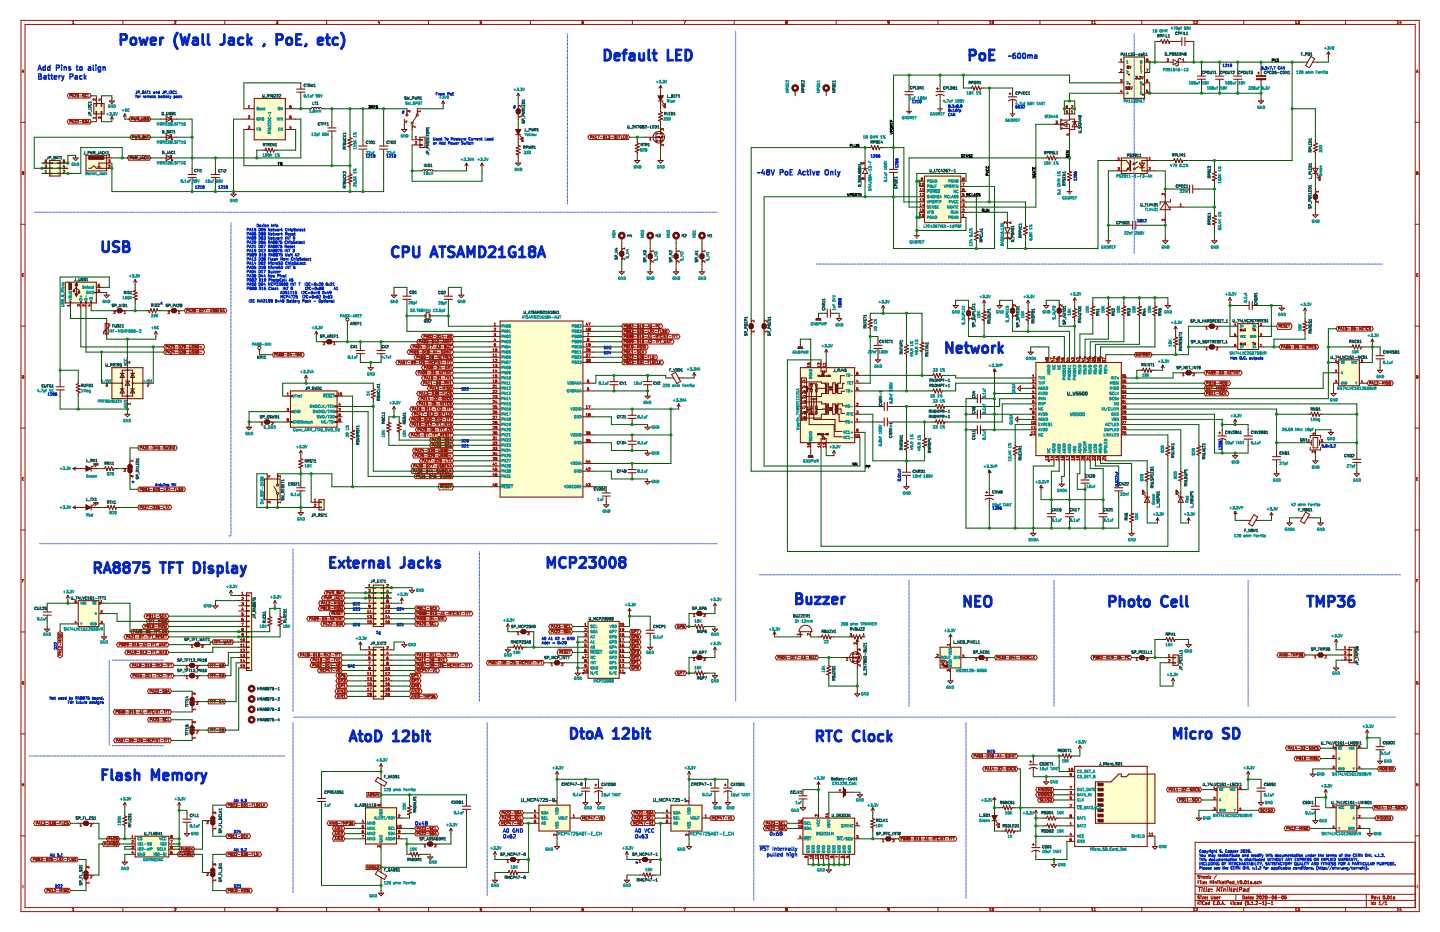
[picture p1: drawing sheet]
<svg xmlns="http://www.w3.org/2000/svg" width="432mm" height="279mm" viewBox="0 0 432 279" stroke-linecap="round" stroke-linejoin="round" font-family="sans-serif">
<g fill="none" stroke="#6e0a00" stroke-width=".3">
<path d="M337 17.1h6.2v12.4h-6.2zM338 20l.1 .1M338 19.9v.1M338 19.9l.1-.1 .3 .1M338.4 19.9v.1M338.4 20l-.1 .1M338.7 19.8l.2 .8 .3-.8M342.1 19.4v1.6M347.9 12.4l.4-.6 .4 1.2 .5-1.2 .5 1.2 .4-1.2 .5 1.2 .4-.6M351 18.6h.8M351.8 17.9l1.5 .7-1.5 .8zM353.3 18.6h.8"/>
<path d="M354.1 17.9l-.2-.4-.5 .2-.1 1.7-.2 .3h-.4l-.2-.3M392.1 18.6h.1M393.1 16.9l1.1 .7-1.6 2.7-1.1-.6zM393.6 18.6h.1M398.3 15.5l-.4 .8M398.3 15.5v1.6M398.3 15.5l.5 .8M28.1 31h3.1v3.2h-3.1zM28.8 34.2v-.8h.2v.8M28.8 31v.8h.2v-.8M30.4 34.2v-.8h.1v.8M30.4 31v.8h.1v-.8"/>
<path d="M32.8 30.3h1.5l-.8 .7zM33.5 29.5v.8M33.5 34.9v1.6M33.5 34.9l.5 .8M33.5 34.9l-.4 .8M37.4 34.2l-.4 .7M37.4 34.2v1.5M37.4 34.2l.5 .7M49.8 34.9l1.6 .8-1.6 .8zM49.8 35.7h1.6M51 35.3v-.4h.4v1.6h.4v-.4M76.2 29.5h9.3v12.4h-9.3z"/>
<path d="M93.3 32.6l.4-.4 .4 .4 .4-.4 .4 .4 .3-.4 .4 .4 .2-.3h.4l.2 .3M120.5 38.8h1.5l-.8 .8zM121.2 38v.8M125 34.7l-1.3 1.9M132.9 30.3l-.5 .7M132.9 30.3v1.5M132.9 30.3l.5 .7M154.8 33.5h1.2a.62 .62 0 0 1-.6 .7 .62 .62 0 0 1-.6-.7zM155 32.8l.6-.1 .4 .5h-1.2zM155.4 27.9v1.6M155.4 38.8v1.6M155.4 27.9l-.5 .8"/>
<path d="M155.4 27.9l.5 .8M196.7 40v2.3M197 39.7v.7M197.3 30.3h1.6M198.1 25.6v1.6M198.1 28.7v1.6M198.1 33.4l.6 .4-1.2 .4 1.2 .5-1.2 .5 1.2 .4-1.2 .5 .6 .4M198.1 39.6v.5M198.1 25.6l-.5 .8M198.1 25.6l.4 .8M198.5 31.4l1 .9M198.5 30.6l1 .9"/>
<path d="M199 32.3h.5M199 31.5h.5M199.5 31v.5M199.5 31.8v.5M271.8 33.4h1.6M272.2 33.8h.8M272.5 34.2h.2M272.6 32.6v.8M280.8 26.5h.6M281.1 26.2v.7M281.1 32.6h1.6M281.5 33h.8"/>
<path d="M281.8 33.4h.2M281.9 31.8v.8M291.2 26.4l.4-.6 .5 1.2 .4-1.2 .5 1.2 .5-1.2 .4 1.2 .4-.6M302.5 28.1h.7M302.9 27.8v.6M302.9 34.2h1.5M303.2 34.5h.8M303.6 34.9h.1M303.6 33.4v.8M317.6 37.3h.5M318.1 35.7v3.1M318.4 35.7v.6"/>
<path d="M318.4 36.9v.7M318.4 38.2v.6M318.4 37.3h2.3v3.8M318.4 38.5h2.3M318.4 37.3l1.5-.8v1.5zM320.7 35.7h1.6v3.1h-1.6M320.7 32.6v3.4h-2.3M321.5 36.5h1.5M322.3 36.5l.7 1.5h-1.5zM338 26h-.3l-.1 .4 .3-.1 .2 .3-.5 .1M338.1 20.1v.5l.3-.1v-.3M338.1 20.1h.2"/>
<path d="M338.3 20.1l.1 .1M338.4 26.7l.3 .1M338.4 20.2h.1M338.7 26.3h.1M338.7 26.3v.4M338.7 26.7v.1M338.8 26h-.4v.4l.3-.1M339 26l.3 .8 .3-.8M340.5 22.9h.5l-.3 .3h.2M340.5 23.6h.4M340.9 23.2v.1M340.9 23.3v.3"/>
<path d="M340.9 23.6h.1M341.3 23.6v.1M341.3 23.6h.1M341.6 22.9h.5l-.3 .3 .3 .1v.3h-.5M342.1 25.6v1.6M342.3 22.9l.3 .8 .2-.8M376.7 22.7h2.8v.3h-2.8zM377.1 21.9h.6M377.4 30.3h1.5l-.8 .7zM377.4 21.6v.6M378.1 29.5v.8M14.9 48.1h3.1v4.7h-3.1z"/>
<path d="M14.9 48.8h.8v.2h-.8M14.9 50.4h.8v.1h-.8M14.9 51.9h.8v.2h-.8M18 48.8h-.8v.2h.8M18 50.4h-.8v.1h.8M18 51.9h-.8v.2h.8M21.9 47.3h1.6l-.8 .8zM22.7 46.6v.7M25.8 46.6h6.2v4.6h-6.2zM26.6 50.5h.7l.8-.8 .8 .8h3.1M26.9 47l-.4 .3 .4 .4M29.3 49.9l.4 .4"/>
<path d="M30.1 49.9l-.4 .4M31.2 47.3h.8M32 48.9h-2.3v1.4M49.8 47.3h1.6M49.8 40.4l1.6 .7-1.6 .8zM49.8 46.6l1.6 .7-1.6 .8zM49.8 41.1h1.6M51 40.8v-.4h.4v1.5h.4v-.4M51 47v-.4h.4v1.5h.4v-.4M69.2 58.2h1.6l-.8 .8zM70 57.4v.8M79.3 45l.4-.6 .5 1.2 .5-1.2 .4 1.2 .5-1.2 .5 1.2 .3-.6"/>
<path d="M104.9 41.1l.7 .4-1.3 .5 1.3 .5-1.3 .4 1.3 .5-1.3 .5 .6 .3M104.9 52l.7 .4-1.3 .5 1.3 .4-1.3 .5 1.3 .5-1.3 .4 .6 .4M125.9 41.1h1.6v3.1h-1.6zM125.9 43.4h.8v.1h-.8M125.9 41.8h.8v.2h-.8M126.7 51.2l.4-.4 .4 .4 .3-.4 .4 .4 .2-.3h.4l.2 .3 .4-.4 .4 .4M139.9 48.9l-.5 .8M139.9 48.9v1.6M139.9 48.9l.4 .8M144.5 48.9l-.4 .8M144.5 48.9v1.6M144.5 48.9l.5 .8"/>
<path d="M154.6 48.9h1.6l-.8 .8zM154.6 40.4h1.6M155.4 43.5l.6 .4-1.2 .4 1.2 .5-1.2 .5 1.2 .4-1.2 .5 .6 .4M155.4 48.1v.8M155.9 41.4l.9 1M155.9 40.7l.9 .9M156.3 42.4h.5M156.3 41.6h.5M156.8 41.1v.5M156.8 41.9v.5M190.3 48.1h1.6l-.8 .8zM191.1 42.7l.6 .4-1.2 .4 1.2 .5-1.2 .5 1.2 .4-1.2 .5 .6 .4"/>
<path d="M191.1 47.3v.8M196.7 42.3h.1M197 41.1h1.1v1.6M197 40.1h1.5v2.1h-1.5M197 40.8v.6M197 41.9v.6M197.3 48.1h1.6l-.8 .8zM198.1 47.3v.8M198.2 40.8l.7 .2M198.5 40.9l.3 .4h-.5zM258.2 48.7a.34 .34 0 0 0 .3 .4 .34 .34 0 0 0 .4-.4M258.6 50.5h1.6"/>
<path d="M258.7 53.4v.3M258.9 53.3l-.7 .3 .7 .2M259.4 50.5l.8 1.5h-1.6zM259.4 49.7v.8M259.4 52v.8M260.9 44.2l.4-.6 .5 1.3 .5-1.3 .4 1.3 .5-1.3 .5 1.3 .4-.7M277.2 52.8h10.9v14h-10.9zM313.7 47.3l.4-.6 .5 1.3 .4-1.3 .5 1.3 .5-1.3 .4 1.3 .4-.7M319.9 57.4h1.6M320.3 57.8h.8M320.6 58.2h.2M320.7 51.2l.6 .4-1.2 .5 1.2 .4-1.2 .5 1.2 .5-1.2 .4 .6 .4"/>
<path d="M320.7 56.7v.7M336.2 47.3h7.8v4.7h-7.8zM337 48.1h.8l1.1 1.4M338.1 50.4l.4 .4-.5 .1zM338.9 49.8l-1.1 1.4h-.8M338.9 48.1v3.1M339 48.1v3.1M340 48.9l.3 .4h-.6zM341.1 48.5l-1.3 .8M341.4 49.9l-1.5 .9h.4l-.2-.4-.2 .4M341.7 48.9h1.5l-.8 1.4zM341.7 50.3h1.5"/>
<path d="M343.2 48.1h-.8v3.1h.8M349.4 59v6.2M351 59.8v.7h-3.1v.8M351.8 48.1l.3-.6 .5 1.2 .5-1.2 .4 1.2 .5-1.2 .5 1.2 .4-.6M364.2 51.2l.6 .4-1.3 .5 1.3 .4-1.3 .5 1.3 .5-1.3 .4 .7 .4M393.7 50.5h1.5l-.8 1.5zM393.7 52h1.5M393.8 59.1h1.3a.62 .62 0 0 1-.7 .7 .62 .62 0 0 1-.6-.7zM394 58.4l.7-.1 .4 .5h-1.3zM394.4 42.7l.7 .4-1.3 .4 1.3 .5-1.3 .5 1.3 .4-1.3 .5 .6 .4M394.4 50.5v1.5M394.9 53.1l.9 .9"/>
<path d="M394.9 52.3l.9 .9M395.4 54h.4M395.4 53.2h.4M395.8 52.8v.4M395.8 53.6v.4M185.8 76.2h1.3a.62 .62 0 0 1-.7 .6 .62 .62 0 0 1-.6-.6zM186 75.5l.7-.2 .4 .6h-1.3zM194.4 77h1.2a.62 .62 0 0 1-.6 .6 .62 .62 0 0 1-.6-.6zM194.5 76.2l.7-.1 .4 .6h-1.2zM202.1 77h1.3a.62 .62 0 0 1-.7 .6 .62 .62 0 0 1-.6-.6zM202.3 76.2l.7-.1 .4 .6h-1.3zM209.9 77h1.2a.62 .62 0 0 1-.6 .6 .62 .62 0 0 1-.6-.6z"/>
<path d="M210.1 76.2l.6-.1 .4 .6h-1.2zM274.1 70.6h1.6M274.5 71h.8M274.8 71.4h.2M274.9 69.9v.7M292.8 69.1l.6 .4-1.3 .4 1.3 .5-1.3 .5 1.3 .4-1.3 .5 .7 .4M301.3 69.9h1.6M301.3 68.3h1.6l-.8 1.6zM302.1 67.5v.8M302.1 69.9v.7M302.5 71.2a.34 .34 0 0 0 .3 .4 .34 .34 0 0 0 .4-.4M303 66.6v.3"/>
<path d="M303.2 66.5l-.7 .3 .7 .2M307.5 67.5l.6 .4-1.2 .5 1.2 .4-1.2 .5 1.2 .5-1.2 .4 .6 .4M331.6 72.2h1.5M332 72.6h.7M332.3 73h.1M332.3 71.4v.8M348.6 72.2h1.6l-.8 .8zM349.4 71.4v.8M349.4 60.5l1.6 2.4h-3.1zM350.5 62.1h2.8M363.4 72.2h1.5l-.7 .8zM364.2 64.4l.6 .4-1.3 .5 1.3 .4-1.3 .5 1.3 .5-1.3 .4 .7 .4"/>
<path d="M364.2 71.4v.8M393.7 64.4h1.5l-.8 .8zM394.4 63.6v.8M19.6 84.6h9.3v6.2h-9.3zM20.7 84.8l.7 .2v1.7l-.6 .2h-.1zM21.1 90.8v-.5l.1 .5M22.9 85.8v2.3M22.9 86.2l-.8 .7v.4M22.9 86.5l.8 .4v.8M24.2 90.8v-.5l.1 .5M25.7 90.8v-.5l.2 .5M27.3 90.8v-.5l.1 .5"/>
<path d="M28.9 87.6h-.5l.5 .2M31.2 88.5h1.6l-.8 .8zM31.5 97h1v3.1h-1zM32 87.7v.8M32 97v3.1M32.9 97v.6l-1.8 1.9v.6M35.3 92.7l.4-.2v1.3l-.6-.4zM36 92.5a.62 .62 0 0 1 .7 .6 .62 .62 0 0 1-.7 .7zM40.5 83.8v1.6M40.5 86.9l-.6 .4 1.3 .5-1.3 .4 1.3 .5-1.3 .5 1.3 .4-.7 .4M40.5 83.8l.5 .8M40.5 83.8l-.4 .8"/>
<path d="M44.4 93.1l.4 .7 .5-1.3 .4 1.3 .5-1.3 .5 1.3 .4-1.3 .4 .6M46.7 99.3l.5 .8M46.7 99.3v1.6M46.7 99.3l-.4 .8M51.6 92.7l.4-.2v1.3l-.6-.4zM52.3 92.5a.62 .62 0 0 1 .6 .6 .62 .62 0 0 1-.6 .7zM94.9 99.3l-.5 .8M94.9 99.3v1.6M94.9 99.3l.4 .8M117.4 88.5h1.5l-.8 .8zM118.1 87.7v.8M127.5 94.2v1"/>
<path d="M127.8 93.8h.9v1.8h-.9zM129 94.2v1M137.5 88.5h1.6l-.8 .8zM138.3 87.7v.8M150 96.2h24.8v52.8h-24.8zM185.7 81.5h1.5l-.8 .8zM186.4 80.7v.8M194.2 81.5h1.6l-.8 .8zM195 80.7v.8M202 81.5h1.5l-.8 .8zM202.7 80.7v.8M209.7 81.5h1.6l-.8 .8z"/>
<path d="M210.5 80.7v.8M224.6 97.9h1.3a.62 .62 0 0 1-.7 .7 .62 .62 0 0 1-.6-.7zM224.8 97.2l.7-.1 .4 .5h-1.3zM228.5 97.9h1.2a.62 .62 0 0 1-.6 .7 .62 .62 0 0 1-.6-.7zM228.7 97.2l.7-.1 .3 .5h-1.2zM244.6 95.9h.1M244.8 95.5h.1M244.8 95.5h1.2l-.1 .4M244.8 95.5l-.2 .4M245 95.9h.1M245.1 95.5l-.1 .4M245.3 95.9h.1"/>
<path d="M245.4 94.7l-.1 1.2M245.6 95.9h.1M245.7 95.5l-.1 .4M245.9 95.9h.1M250.9 95.5h1.5l-.8 .7zM251.6 94.7v.8M260.9 95.5l.7 .4-1.3 .4 1.3 .5-1.3 .5 1.3 .4-1.3 .5 .6 .4M264.8 91.6l-.4 .8M264.8 91.6v1.5M264.8 91.6l.5 .8M285.8 91.6h1.5l-.7 .8zM286.6 90.8v.8"/>
<path d="M289.8 94.1h1.3a.62 .62 0 0 1-.7 .6 .62 .62 0 0 1-.6-.6zM290 93.3l.7-.1 .4 .6h-1.3zM295.1 90v1.6M295.1 93.1l.6 .4-1.2 .5 1.2 .5-1.2 .4 1.2 .5-1.2 .5 .6 .3M295.1 90l-.5 .8M295.1 90l.5 .8M299 91.6h1.5l-.7 .8zM299.8 90.8v.8M303 93.3h1.3a.62 .62 0 0 1-.7 .6 .62 .62 0 0 1-.6-.6zM303.2 92.5l.7-.1 .4 .6h-1.3zM308.3 90v1.6M308.3 93.1l.6 .4-1.2 .5 1.2 .5-1.2 .4 1.2 .5-1.2 .5 .6 .3"/>
<path d="M308.3 90l-.5 .8M308.3 90l.5 .8M312.9 91.6h1.6l-.8 .8zM313.7 90.8v.8M317 93.3h1.2a.62 .62 0 0 1-.6 .6 .62 .62 0 0 1-.6-.6zM317.2 92.5l.6-.1 .4 .6h-1.2zM322.3 89.3v1.5M322.3 92.4l.6 .3-1.3 .5 1.3 .5-1.3 .4 1.3 .5-1.3 .5 .7 .4M322.3 89.3l-.5 .7M322.3 89.3l.4 .7M327.7 91.6l.6 .4-1.2 .4 1.2 .5-1.2 .5 1.2 .4-1.2 .5 .6 .4M332.3 91.6l.7 .4-1.3 .4 1.3 .5-1.3 .5 1.3 .4-1.3 .5 .6 .4"/>
<path d="M337 91.6l.6 .4-1.2 .4 1.2 .5-1.2 .5 1.2 .4-1.2 .5 .6 .4M341.7 91.6l.6 .4-1.3 .4 1.3 .5-1.3 .5 1.3 .4-1.3 .5 .7 .4M346.3 91.6l.6 .4-1.2 .4 1.2 .5-1.2 .5 1.2 .4-1.2 .5 .6 .4M349.4 91.6h1.6l-.8 .8zM350.2 90.8v.8M352.5 97.8v1.5M352.5 97.8l-.4 .8M352.5 97.8l.5 .8M362.8 97.4l.4-.2v1.2l-.5-.4zM363.5 97.2a.62 .62 0 0 1 .7 .6 .62 .62 0 0 1-.7 .6zM368.8 89.3l-.4 .7M368.8 89.3v1.5"/>
<path d="M368.8 89.3l.5 .7M371.2 97h6.2v7.8h-6.2zM372 98.8l.1 .4 .2-.1v-.3M372 98.7h.3M372 98.7v.1M372.3 98.7v.1M372.7 98.7v.5l.3-.1M373 98.7v.5M373.3 98.7h.2M373.4 98.4v.7l.1 .1M375.8 98.4h.1M375.8 98.7v.5"/>
<path d="M375.8 98.4v.1M376.1 98.7v.5M376.1 98.8l.3-.1 .1 .5M383.6 92.4h1.5l-.8 .7zM384.3 91.6v.8M391.3 92.4v1.5M391.3 96.2l.7 .4-1.3 .5 1.3 .5-1.3 .4 1.3 .5-1.3 .5 .6 .3M391.3 92.4l-.4 .7M391.3 92.4l.5 .7M23.5 114.9l-.7 .4 1.3 .4-1.3 .5 1.3 .5-1.3 .4 1.3 .5-.6 .4M33.5 110.2h9.4v9.3h-9.4zM33.5 114.9h3.2"/>
<path d="M36 116.6h1.3M36 111.9h1.3M36.7 111h3.1v7.7h-3.1zM36.7 116.6l.6 1.2h-1.3zM36.7 111.9l.6 1.3h-1.3zM37.6 114.2h1.2v.4M38.2 110.2v9.3M38.2 114.2l.6 1.3h-1.2zM39.1 116.6h1.3M39.1 111.9h1.3M39.8 116.6l.6 1.2h-1.3zM39.8 114.9h3.1"/>
<path d="M39.8 111.9l.6 1.3h-1.3zM87.1 117.2h14v10.9h-14zM87.1 118.6h.6v.3h-.6M91.8 112.5l-.5 .8M91.8 112.5v1.6M91.8 112.5l.4 .8M98.1 102l.5-.2v1.3l-.6-.4zM98.9 101.8a.62 .62 0 0 1 .6 .7 .62 .62 0 0 1-.6 .6zM101.1 118.6h-.7v.3h.7M110.4 110.2h1.5l-.7 .8zM111.2 109.4v.8M111.9 116.4l.7 .4-1.3 .5 1.3 .4-1.3 .5 1.3 .5-1.3 .4 .6 .4"/>
<path d="M193.4 118.7h1.6l-.8 .8zM194.2 118v.7M201.4 112.3l1.2-.7 1.5 2.8-1.1 .6zM202 113.3h.1M203.5 113.3h.1M208.2 111.8l.4 .7M208.2 111.8v1.5M208.2 111.8l-.5 .7M239.2 104.5h.1M239.4 104h.1M239.4 104l-.2 .5M239.4 104h1.2l-.1 .5"/>
<path d="M239.5 104.5h.1M239.7 104l-.2 .5M239.8 104.5h.1M240 110.2h16.3v22.5h-16.3zM240 103.2l-.2 1.3M240.1 104.5h.1M240.3 113.3h1.6v12.7h-1.6zM240.3 104l-.2 .5M240.5 104.5h.1M240.8 113.9v.6l-.3 .2M240.8 115.6v.5l-.3 .2M240.8 117.1v.6l-.3 .2"/>
<path d="M240.8 118.6v.5l-.3 .3M241.1 114.7h.5M241.1 114.1l.2-.2v.8M241.1 118.7l.3-.1 .2 .2-.5 .6h.5M241.1 117.8h.4M241.3 115.5l-.2 .6h.5M241.5 115.8v.5M241.5 117.1h-.3l-.1 .4 .3-.1 .2 .3M241.6 117.7l-.1 .1M241.9 115.9h.2v1.6h-.2M241.9 114.5h4.4v.4h2.2l.1 1.2h1l.1-1.3h.8l.1 .5-.1 2.7h-.8l-.1-1.2-1-.1-.1 1.3h-2.1v.9h-4.5M242.2 116.5h1.1"/>
<path d="M243 117.4h.6M243 116h.6M243 116.8h.6l-.3 .6zM243 115.4h.6l-.3 .6zM243.3 115v.4M243.3 116v.8M243.3 117.4v4.4M243.3 119.6h1.5M244 119.6v6.2h6.4v3.6h2M244.5 117.4h.6M244.5 116h.6M244.5 116.8h.6l-.3 .6z"/>
<path d="M244.5 115.4h.6l-.3 .6zM244.8 115.4v-.4h-2.2v12.3M244.8 116v.8M244.8 117.4v4.4M244.8 116.4h2.7M245.2 112.5l.1 .2M245.3 112.7v.2M245.5 112.5l-.2 .2M245.6 112.7h.1M245.8 112.5h-.2v.4h.2M246 112.5v.4h.1M246.2 110.2v1.3h.5"/>
<path d="M246.3 112.5v.4h.1M246.5 112.3h.1M246.5 112v.3M246.6 112.9h.1M246.6 112.5v.4M246.7 112.5h.1M246.7 112.5h-.1M246.7 111.2v.6M246.7 111.5l.5-.3v.6zM246.7 112.1l-.2 .2M246.7 111.9l-.2 .4M246.8 112.5h.1"/>
<path d="M246.8 112.5l-.1 .4M246.9 112.1v.2M246.9 112.5l.1 .4 .3-.4M247.1 112.2l-.2 .1M247.1 111.9l-.2 .4M247.4 112.7h.3M247.5 116.4l.2 .2-.2 1.4M247.5 114.9l.2 .4-.2 1.1M247.8 110.2v1.3h-.6M247.8 104.8v1.5M247.8 104.8l-.5 .8M247.8 104.8l.4 .8"/>
<path d="M247.8 115.2v2.5M247.9 112.5v.4h.2M248 115.2v2.5M248.2 112.5v.4M248.5 116.6h1.2M248.5 116.3h1.2M248.6 112.5v.4l-.2-.4v.4M248.8 112.5v.4M248.9 112.7l.1 .2M249 112.5l-.2 .2M250.8 115.2v2.5M250.9 115.2v2.5"/>
<path d="M251.2 116.4l-.1 .2 .1 1.4h1.1v-.7h1M253.2 112.6h-1.2v2.3h-.8l-.1 .4 .1 1.1M253.2 114.9h-.5v1.5h-1.5M262.5 107.9h1.6l-.8 .8zM263.3 107.1v.8M271.8 103.2l.6 .4-1.2 .5 1.2 .4-1.2 .5 1.2 .5-1.2 .4 .6 .4M276.5 102.5l.6 .3-1.3 .5 1.3 .5-1.3 .4 1.3 .5-1.3 .5 .7 .4M279.6 112.5l.4-.6 .4 1.3 .5-1.3 .5 1.3 .4-1.3 .5 1.3 .4-.7M279.6 117.2l.4-.6 .4 1.2 .5-1.2 .5 1.2 .4-1.2 .5 1.2 .4-.6M298.2 111.1h.1M298.2 111.1v.7M298.2 111.1l.3 .2"/>
<path d="M298.2 111.1l-.3 .2 .1-.6h.4l.1 .6M298.5 111.3h.1M306 116.4h.7M306 115.6v1.6l-.8-.8zM308.3 105.6h1.5l-.7 .7zM309.1 104.8v.8M310.6 108.7h25.6v27.9h-25.6zM342.4 111l.4-.6 .5 1.2 .5-1.2 .4 1.2 .5-1.2 .5 1.2 .3-.6M348.6 109.4l-.4 .8M348.6 109.4v1.6M348.6 109.4l.5 .8M352.5 100.9l.6 .4-1.2 .5 1.2 .4-1.2 .5 1.2 .4-1.2 .5 .6 .4"/>
<path d="M355.8 111.3l.5-.2v1.3l-.6-.4zM356.6 111.1a.62 .62 0 0 1 .6 .7 .62 .62 0 0 1-.6 .6zM362.8 103.6l.4-.2v1.2l-.5-.4zM363.5 103.4a.62 .62 0 0 1 .7 .6 .62 .62 0 0 1-.7 .6zM372 102.9l.1 .5 .2-.2v-.3M372 102.9h.3M372 102.9h.1M372.3 102.9h.1M372.7 102.9v.5l.3-.1M373 102.9v.5M373.3 102.9h.2M373.4 102.6v.7l.1 .1"/>
<path d="M375.8 102.6h.1M375.8 102.9v.5M375.8 102.6v.1M376.1 102.9v.5M376.1 102.9h.3l.1 .5M399.1 118h1.5l-.7 .7zM399.9 117.2v.8M401.4 107.9h6.2v7.7h-6.2zM405.3 104l.4-.6 .5 1.2 .4-1.2 .5 1.2 .5-1.2 .4 1.2 .4-.6M411.5 101.7l-.5 .8M411.5 101.7v1.5M411.5 101.7l.5 .8"/>
<path d="M413.1 111h1.5l-.8 .8zM413.8 110.2v.8M27.3 139.7v1.6M28.1 139.1h.5M28.6 139.1v.4M28.6 139.1l-1 .9M28.9 139.1h.5M29.4 139.1v.4M29.4 139.1l-1 .9M37.4 124.2h1.6l-.8 .8zM38.2 123.4v.8M38.5 139.4l.7-.1 .4 .6h-1.2z"/>
<path d="M39 138.9v.3M73.9 128.1h1.6l-.8 .7zM74.7 127.3v.8M79.5 126.1l.5-.2v1.2l-.6-.3zM80.3 125.9a.62 .62 0 0 1 .6 .6 .62 .62 0 0 1-.6 .6zM87.1 123.3h.6v.3h-.6M87.1 126.4h.6v.3h-.6M90.2 135v1.6M90.2 137.4l.6 .4-1.2 .4 1.2 .5-1.2 .5 1.2 .4-1.2 .5 .6 .4M90.2 135l-.5 .8M90.2 135l.5 .8M101.1 121.7h-.7v.3h.7"/>
<path d="M101.1 123.3h-.7v.3h.7M101.1 126.4h-.7v.3h.7M101.1 124.8h-.7v.3h.7M105.7 128.8l.6 .4-1.2 .5 1.2 .5-1.2 .4 1.2 .5-1.2 .5 .6 .3M116.6 126.5l.6 .4-1.2 .5 1.2 .4-1.2 .5 1.2 .5-1.2 .4 .6 .4M118.1 121.9v1.5M118.1 121.9l-.4 .7M118.1 121.9l.5 .7M119.7 126.5l.6 .4-1.2 .5 1.2 .4-1.2 .5 1.2 .5-1.2 .4 .6 .4M193.4 128.1h1.6l-.8 .7zM193.4 135.8h1.6l-.8 .8zM194.2 127.3v.8"/>
<path d="M194.2 135v.8M203.5 121.1l-.5 .8M203.5 121.1v1.5M203.5 121.1l.5 .8M240.8 120.1v.6l-.3 .2M240.8 121.8v.5l-.3 .2M240.8 123.3v.6l-.3 .2M240.8 124.9v.5l-.3 .2M241.1 120.1h.5l-.3 .3 .3 .4-.5 .1M241.1 120.8v.1M241.1 121.8h.5l-.3 .7M241.1 123.5h.1"/>
<path d="M241.1 123.5l.2 .2M241.2 123.4l-.1 .1M241.2 123.4h.1M241.2 123.4l.4 .1M241.2 123.7h.1M241.3 123.7h.1M241.3 123.7h-.1M241.4 123.7l.2 .1-.2 .3-.3-.2 .1-.2M241.5 124.9l-.4 .3 .1 .4h.3v-.4l-.4 .1M241.6 123.5h.1M241.6 123.5l-.2 .2M241.9 120.5h4.5v.6h2l.2 1.2h1l.1-1.2h.8l.1 .4-.1 2.7h-.8l-.1-1.2-1-.1-.2 1.3h-2.1v1.1h-4.4"/>
<path d="M241.9 122.1h.3v1.5h-.3M242.3 122.8h1M242.3 137.1h.1M242.5 136.6h.1M242.5 136.6h1.2l-.1 .5M242.5 136.6l-.2 .5M242.6 127.3h7.5v3.6h2.4M242.6 137.1h.1M242.8 136.6l-.2 .5M242.9 137.1h.1M243 121.8h.6M243 123.3h.6"/>
<path d="M243.1 135.8l-.2 1.3M243.3 137.1h.1M243.3 122.4v.9M243.3 123.9v.3M243.3 123.3l.3 .6h-.6zM243.3 121.8l.3 .6h-.6zM243.4 136.6l-.1 .5M243.6 137.1h.1M244.5 121.8h.6M244.5 123.3h.6M244.8 123.9v.3h-2.2M244.8 122.4v.9"/>
<path d="M244.8 123.3l.3 .6h-.6zM244.8 121.8l.3 .6h-.6zM245.2 130.1v.1M245.2 130.2l.1 .1M245.3 130l-.1 .1M245.3 130h.1M245.3 130.3h.1M245.4 130.2v.1M245.4 130h.1M245.6 130.2h.2M245.7 130.2l.1 .1M245.8 130h-.2v.3"/>
<path d="M245.8 130v.1M245.8 130.1v.1M246 130.1h.1M246.2 130h-.2v.3h.2M246.4 130.1h.1M246.5 130.7l.3 .3M246.5 130.7v.2M246.5 130.7h.2M246.5 130h-.1v.3h.1M246.7 131.2v.6M246.7 131.5h-.5v1.2M246.7 131.5l.6-.3v.6z"/>
<path d="M246.8 130.7v.2M246.8 130.7l.3 .3M246.8 130.7h.2M246.9 130v.3l-.2-.3v.3M247.1 130.2h.3M247.3 131.5h.5v1.2M247.5 130.3l.2-.3 .1 .3M247.6 130.2h.2M247.6 122.6l.2 .2-.2 1.4M247.6 121.1l.2 .4-.2 1.1M247.6 122.6l-2.8 .2M247.9 130.2l.1 .1"/>
<path d="M247.9 121.4v2.5M247.9 130.1v.1M248 130l-.1 .1M248 130h.1M248 130.3h.1M248.1 121.4v2.5M248.1 130h.1M248.2 130.3h-.1M248.3 130h.2M248.4 130v.3M248.5 122.8h1.2M248.5 122.5h1.2"/>
<path d="M250.1 135l-.5 .8M250.1 135v1.6M250.1 135l.4 .8M250.8 121.4v2.5M250.9 121.4v2.5M251.2 122.6l-.1 1.1 .1 .5h.4v2.1h1.7M251.2 122.6h1v1.3h1M253.2 121.7h-.5v-.6h-1.5l-.1 .4 .1 1.1M271.8 131.9l.6 .4-1.2 .5 1.2 .5-1.2 .4 1.2 .5-1.2 .5 .6 .3M277.2 131.2l.7 .4-1.3 .4 1.3 .5-1.3 .5 1.3 .4-1.3 .5 .6 .4M280.4 126.5l.3-.6 .5 1.2 .5-1.2 .4 1.2 .5-1.2 .5 1.2 .4-.6M280.4 121.9l.3-.7 .5 1.3 .5-1.3 .4 1.3 .5-1.3 .5 1.3 .4-.6"/>
<path d="M304.4 133.5l.6 .4-1.2 .4 1.2 .5-1.2 .5 1.2 .4-1.2 .5 .6 .4M305.2 125.7h.8M305.2 125v1.5l-.8-.8zM350.2 133.5l.6 .4-1.2 .4 1.2 .5-1.2 .5 1.2 .4-1.2 .5 .6 .4M359.5 133.5l.6 .4-1.2 .4 1.2 .5-1.2 .5 1.2 .4-1.2 .5 .6 .4M365.4 129.8h.6M365.7 129.5v.6M369.6 136.6h1.6l-.8 .8zM370.4 125.7v1.6M370.4 135.8v.8M370.4 125.7l-.5 .8M370.4 125.7l.4 .8"/>
<path d="M392.9 124.2l.4-.6 .4 1.2 .5-1.2 .5 1.2 .4-1.2 .5 1.2 .4-.6M392.9 132.7h.3M392.9 131.3v-.8h3.1v.8M392.9 134.1v.8h3.1v-.8M393.7 138.2h1.5l-.8 .7zM393.7 131.2h1.4v3.1h-1.4zM394.4 130.4v.1M394.4 134.9v.1M394.4 137.4v.8M395.7 132.7h.3M398.3 129.6h1.6l-.8 .8zM399.1 128.8v.8"/>
<path d="M21.9 140.5h1.6M21.9 152.1h1.6M21.9 152.1l.8 .5M21.9 140.5l.8 .4M22.7 151.7l-.8 .4M22.7 140l-.8 .5M25.8 140.5h1.5M25.8 152.1h1.5M27.3 151.3v1.6M28.1 150.7h.5M28.6 150.7l-1 1M28.6 150.7v.5"/>
<path d="M28.9 150.7h.5M29.4 150.7l-1 1M29.4 150.7v.5M31.2 140.5l.4-.6 .5 1.2 .4-1.2 .5 1.2 .5-1.2 .4 1.2 .4-.6M32 152.1l.4-.6 .4 1.2 .5-1.2 .5 1.2 .4-1.2 .5 1.2 .4-.6M38.2 140.5h.2M38.4 141.1h1.2a.62 .62 0 0 1-.6 .6 .62 .62 0 0 1-.6-.6zM39 141.7v.3M79.3 143.6h4.7v6.2h-4.7zM80.1 143.6v6.2M82.1 145.8l1 1.8M83.2 143.6v1.5"/>
<path d="M83.2 148.2v1.6M89.4 153.7h1.6l-.8 .8zM90.2 152.9v.8M95.6 149.8h1.6v3.1h-1.6zM95.6 152h.8v.2h-.8M95.6 150.5h.8v.1h-.8M181 151.3h1.6l-.8 .8zM181.8 150.6v.7M193.4 144.4h1.6l-.8 .7zM194.2 143.6v.8M271 145.9h1.6l-.8 .8zM271.8 145.1v.8"/>
<path d="M295.6 147.6h.6M295.9 147.3v.6M296.6 141.4h.1M296.6 141.4v.6M296.6 141.4l.4 .2M296.6 141.4l-.3 .2 .2-.7h.3l.2 .7M297 141.6h.1M309.1 159.9h1.5l-.8 .8zM309.8 159.1v.8M312.2 146.1h.1M312.2 146.1v.6M312.2 146.1l.3 .1"/>
<path d="M312.2 146.1l-.3 .1 .1-.6h.3l.2 .6M312.5 146.2h.1M317.6 145.1h1.6l-.8 .8zM318.4 144.4v.7M338.6 159.9h1.5l-.8 .8zM339.3 153.7l.7 .4-1.3 .4 1.3 .5-1.3 .5 1.3 .4-1.3 .5 .6 .4M339.3 159.1v.8M342.6 147l.9 .9M342.6 147v.5M342.6 147.8v.4M342.6 147h.5M342.6 147.8l.9 .9"/>
<path d="M342.6 147.8h.5M343.2 149h1.6M344 141.3l.6 .3-1.2 .5 1.2 .5-1.2 .4 1.2 .5-1.2 .5 .6 .4M344 149v1.6M344 149l.8 1.6h-1.6zM347.1 155.2l-.5 .8M347.1 155.2v1.6M347.1 155.2l.5 .8M352.7 147h.4M352.7 147.8h.4M352.7 147l.9 .9M352.7 147v.5"/>
<path d="M352.7 147.8v.4M352.7 147.8l.9 .9M353.3 149h1.6M354.1 149l.8 1.6h-1.6zM354.1 141.3l.6 .3-1.2 .5 1.2 .5-1.2 .4 1.2 .5-1.2 .5 .6 .4M354.1 149v1.6M356.4 155.2l-.5 .8M356.4 155.2v1.6M356.4 155.2l.5 .8M370.4 153.8h.1M370.4 153.8v.7M370.4 153.8l.3 .2"/>
<path d="M370.4 153.8l-.3 .2 .1-.6h.3l.2 .6M370.7 154h.1M375 156h.1M376 154.3l1.1 .7-1.5 2.7-1.2-.7zM376.6 156h.1M381.2 153.7l-.4 .8M381.2 153.7v1.5M381.2 153.7l.5 .8M382 142h1.6l-.8 .8zM382.8 141.3v.7M385.9 156.8h1.6l-.8 .8zM386.7 156v.8"/>
<path d="M390.5 155.2h.1M391.5 153.5l1.2 .7-1.6 2.7-1.1-.6zM392.1 155.2h.1M395.2 156.8h1.6l-.8 .8zM396 156v.8M406.1 142h1.5l-.7 .8zM406.9 141.3v.7M20.4 178.5l-.5 .8M20.4 178.5v1.6M20.4 178.5l.4 .8M69.2 177l-.4 .7M69.2 177v1.5"/>
<path d="M69.2 177l.5 .7M73.9 178.4h.8v.2h-.8M73.9 180h.8v.1h-.8M73.9 177.7h1.6v23.3h-1.6zM111.9 175.4h3.1v12.4h-3.1zM111.9 176.1h.8v.2h-.8M111.9 177.7h.8v.1h-.8M111.9 179.2h.8v.2h-.8M115 176.1h-.7v.2h.7M115 177.7h-.7v.1h.7M115 179.2h-.7v.2h.7M120.5 179.3l-.5 .8"/>
<path d="M120.5 179.3v1.5M120.5 179.3l.4 .8M122.8 177h1.6l-.8 .7zM123.6 176.2v.8M13.4 188.6h1.5l-.8 .8zM14.1 187.8v.8M23.5 180.1h6.2v7.7h-6.2zM30.4 190.9h1.6l-.8 .8zM31.2 190.2v.7M57 199l.5-.2v1.3l-.6-.4zM57.8 198.8a.62 .62 0 0 1 .6 .7 .62 .62 0 0 1-.6 .6zM58.6 192.8l.4-.2v1.3l-.6-.4z"/>
<path d="M59.3 192.6a.62 .62 0 0 1 .6 .7 .62 .62 0 0 1-.6 .6zM63.8 181.6h1.6l-.8 .8zM64.6 180.8v.8M73.9 181.5h.8v.2h-.8M73.9 183.1h.8v.1h-.8M73.9 184.6h.8v.2h-.8M73.9 186.2h.8v.1h-.8M73.9 187.7h.8v.2h-.8M73.9 189.3h.8v.2h-.8M73.9 190.9h.8v.1h-.8M73.9 192.4h.8v.2h-.8M73.9 194h.8v.1h-.8"/>
<path d="M73.9 195.5h.8v.2h-.8M73.9 197.1h.8v.1h-.8M73.9 198.6h.8v.2h-.8M80.9 184.7l.6 .4-1.2 .5 1.2 .4-1.2 .5 1.2 .5-1.2 .4 .6 .4M82.4 180.1l-.4 .7M82.4 180.1v1.5M82.4 180.1l.5 .7M84 184.7l.6 .4-1.2 .5 1.2 .4-1.2 .5 1.2 .5-1.2 .4 .6 .4M108.1 192.5l-.5 .8M108.1 192.5v1.5M108.1 192.5l.4 .8M111.9 194h3.1v15.6h-3.1z"/>
<path d="M111.9 187h.8v.1h-.8M111.9 180.8h.8v.1h-.8M111.9 182.3h.8v.2h-.8M111.9 183.9h.8v.1h-.8M111.9 185.4h.8v.2h-.8M111.9 194.7h.8v.2h-.8M111.9 196.3h.8v.1h-.8M111.9 197.8h.8v.2h-.8M111.9 199.4h.8v.1h-.8M115 180.8h-.7v.1h.7M115 182.3h-.7v.2h.7M115 183.9h-.7v.1h.7"/>
<path d="M115 185.4h-.7v.2h.7M115 187h-.7v.1h.7M115 194.7h-.7v.2h.7M115 196.3h-.7v.1h.7M115 197.8h-.7v.2h.7M115 199.4h-.7v.1h.7M120.5 193.3h1.5l-.8 .7zM121.2 192.5v.8M151.5 194.8h1.6l-.8 .8zM152.3 187l-.5 .8M152.3 187v1.6M152.3 194v.8"/>
<path d="M152.3 187l.5 .8M153.8 194l.4-.6 .5 1.3 .5-1.3 .4 1.3 .5-1.3 .5 1.3 .3-.7M156.4 188.9l.4-.1v1.2l-.6-.4zM157.1 188.8a.62 .62 0 0 1 .6 .6 .62 .62 0 0 1-.6 .6zM166.4 198.3l.5-.2v1.2l-.6-.4zM167.2 198.1a.62 .62 0 0 1 .6 .6 .62 .62 0 0 1-.6 .6zM176.4 186.3h9.3v17h-9.3zM188.8 182.4l-.5 .8M188.8 182.4v1.5M188.8 182.4l.4 .8M194.2 194h1.6l-.8 .8zM195 193.3v.7"/>
<path d="M208.2 187.8l.4-.6 .4 1.2 .5-1.2 .5 1.2 .4-1.2 .5 1.2 .4-.6M209.1 196.7l.5-.2v1.3l-.6-.4zM209.1 183.5l.5-.2v1.3l-.6-.4zM209.9 196.5a.62 .62 0 0 1 .6 .6 .62 .62 0 0 1-.6 .7zM209.9 183.3a.62 .62 0 0 1 .6 .6 .62 .62 0 0 1-.6 .7zM213.6 188.6h1.6l-.8 .8zM214.4 194l-.5 .8M214.4 180.8v1.6M214.4 187.8v.8M214.4 194v1.6M214.4 194l.4 .8M214.4 180.8l-.5 .8"/>
<path d="M214.4 180.8l.4 .8M232.2 189.4l-.4 .8M232.2 189.4v1.5M232.2 189.4l.5 .8M240.2 188a1.94 1.94 0 0 1 2.1-.4 1.94 1.94 0 0 1 1.2 1.8h-3.9zM240.2 190.2h.3M240.4 190.1v.3M246.2 190.9l.4-.6 .5 1.2 .4-1.2 .5 1.2 .5-1.2 .4 1.2 .4-.6M248.5 199.5l.7 .4-1.3 .4 1.3 .5-1.3 .5 1.3 .4-1.3 .5 .6 .4M255.5 190.9l.4-.6 .5 1.2 .4-1.2 .5 1.2 .5-1.2 .4 1.2 .4-.6M255.7 198.3h.1M255.7 196v2.3"/>
<path d="M256 196.1h1.5v2.1h-1.5M256 195.7v.7M256 196.8v.6M256 197.9v.6M256 197.1h1.1v1.6M257.1 191.9v.6M257.1 195.6v.5M257.2 196.8l.6 .2M257.5 196.9l.3 .4h-.5zM281.9 194h6.2v6.2h-6.2zM282.1 198.1h1.3l-.6 1.2zM282.1 199.3h1.3"/>
<path d="M282.8 197.8v1.8M283.1 199.7l.2 .2M283.2 199.4h-.2v.5M283.2 199.4v.1M283.2 199.7h-.2M283.3 199.5v.2M283.3 199.7h-.1M283.5 199.5v.4h.2v-.2M283.5 199.5h.2M283.5 199.5h.1M283.6 198.7l.6 .6M283.6 198.1l.6 .6"/>
<path d="M283.9 198.7h.3M283.9 199.3h.3M284 199.7h.1M284.1 199.4l-.1 .5h.2M284.1 199.7h.1M284.1 199.4l.1 .1M284.2 199.5h.1M284.2 199.7h-.1M284.2 199.7h.1M284.2 199.7v.1M284.2 199.5v.1M284.2 199.6v.1"/>
<path d="M284.2 199.8v.1M284.2 198.4v.3M284.2 199v.3M285 190.2v1.5M285 190.2l.5 .7M285 190.2l-.5 .7M293.7 196.7l.5-.2v1.3l-.6-.4zM294.5 196.5a.62 .62 0 0 1 .6 .6 .62 .62 0 0 1-.6 .7zM341.8 196.7l.5-.2v1.3l-.6-.4zM342.6 196.5a.62 .62 0 0 1 .6 .6 .62 .62 0 0 1-.6 .7zM349.4 191.7l.4-.6 .5 1.2 .4-1.2 .5 1.2 .5-1.2 .4 1.2 .4-.6M351.8 197.1h.7v.1h-.7"/>
<path d="M351.8 198.6h.7v.2h-.7M351.8 196.4h1.5v3.1h-1.5zM355.6 193.3h1.6l-.8 .7zM356.4 192.5v.8M395.4 195.9l.4-.2v1.3l-.5-.4zM396.1 195.7a.62 .62 0 0 1 .7 .7 .62 .62 0 0 1-.7 .6zM400.6 191.7v1.6M400.6 199.5v.7M400.6 191.7l-.4 .8M400.6 191.7l.5 .8M404.5 194h1.6v4.7h-1.6zM404.5 197.8h.8v.2h-.8"/>
<path d="M404.5 196.3h.8v.1h-.8M404.5 194.7h.8v.2h-.8M57 211h1.2a.62 .62 0 0 1-.6 .6 .62 .62 0 0 1-.6-.6zM57 219.5h1.2a.62 .62 0 0 1-.6 .6 .62 .62 0 0 1-.6-.6zM57 202.1l.5-.2v1.3l-.6-.4zM57.2 209.3l.6-.2 .4 .6h-1.2zM57.2 217.8l.6-.1 .4 .5h-1.2zM57.6 208.8v.3M57.6 211.6v.3M57.6 217.3v.3M57.8 201.9a.62 .62 0 0 1 .6 .7 .62 .62 0 0 1-.6 .6zM58.2 210.3h.2"/>
<path d="M58.2 218.9h.2M73.9 200.2h.8v.1h-.8M111.9 200.9h.8v.2h-.8M111.9 202.5h.8v.1h-.8M111.9 204h.8v.2h-.8M111.9 205.6h.8v.2h-.8M111.9 207.1h.8v.2h-.8M111.9 208.7h.8v.2h-.8M115 200.9h-.7v.2h.7M115 202.5h-.7v.1h.7M115 204h-.7v.2h.7M115 205.6h-.7v.2h.7"/>
<path d="M115 207.1h-.7v.2h.7M115 208.7h-.7v.2h.7M172.5 201.8h1.5l-.8 .8zM173.2 201v.8M208.2 201.8l.4-.6 .4 1.2 .5-1.2 .5 1.2 .4-1.2 .5 1.2 .4-.6M213.6 202.6h1.6l-.8 .7zM214.4 201.8v.8M256.3 208h1.5l-.7 .8zM257.1 207.2v.8M284.2 204.1h1.6l-.8 .8zM285 203.3v.8M351.8 203.3v1.6"/>
<path d="M351.8 203.3l.4 .8M351.8 203.3l-.5 .8M399.9 200.2h1.5l-.8 .8zM410 218.9l-.5 .7M410 218.9v1.5M410 218.9l.4 .7M57.6 220.1v.3M113.2 233l2.8 1.6-.7 1.1-2.7-1.6zM114.3 229v1.5M114.3 233.6h.1M114.3 235.1v.1M114.3 229l-.5 .7"/>
<path d="M114.3 229l.4 .7M167 231.3l-.4 .8M167 231.3v1.5M167 231.3l.5 .8M175.6 239.8v.8M178.4 235.3h.6M178.7 235v.6M179.5 239.8v.8M206.6 231.3l-.4 .8M206.6 231.3v1.5M206.6 231.3l.5 .8M214.4 239.8v.8"/>
<path d="M217.2 235.3h.6M217.5 235v.6M218.3 239.8v.8M245.4 234.4v1.5M245.4 234.4l-.4 .8M245.4 234.4l.5 .8M251.6 236.9h.6M251.9 236.6v.6M252.4 237.5h.5M253.5 237.5h.5M257.1 238.3h1.5l-.8 .7zM257.8 237.5v.8"/>
<path d="M298.2 239v1.6M298.2 239l-.5 .8M298.2 239l.5 .8M308.8 228.3h.6M309.1 228v.6M312.9 234.4h1.6l-.8 .8zM313.7 233.6v.8M318.4 226.6l.4-.6 .4 1.2 .5-1.2 .5 1.2 .4-1.2 .5 1.2 .4-.6M322.3 229.7h21.7v24.1h-21.7zM323.8 223.5l-.5 .8M323.8 223.5v1.6M323.8 223.5l.5 .8"/>
<path d="M328.5 234.4h4.6l2.4-2.3h.7v.7h1.6l.8-.7h7.7v14.7h-17.8zM364.9 235.9h6.3v7.8h-6.3zM374.3 231.3l-.5 .8M374.3 231.3v1.5M374.3 231.3l.4 .8M378.1 239.8v.8M392.9 232.1h1.5l-.7 .7zM393.7 231.3v.8M397.5 236.7l-.4 .8M397.5 236.7v1.6M397.5 236.7l.5 .8M400.6 223.5h6.3v7.8h-6.3z"/>
<path d="M413.1 228.2h1.5l-.8 .8zM413.8 227.4v.8M25.2 246.4l.4-.2v1.2l-.5-.4zM25.9 246.2a.62 .62 0 0 1 .7 .6 .62 .62 0 0 1-.7 .6zM36.7 258.4h1.5l-.8 .8zM37.4 240.6v1.6M37.4 244.5l.6 .4-1.2 .4 1.2 .5-1.2 .5 1.2 .4-1.2 .5 .6 .4M37.4 257.7v.7M37.4 240.6l-.4 .8M37.4 240.6l.5 .8M40.5 250.7h10.1v6.2h-10.1zM53.7 240.6l-.4 .8"/>
<path d="M53.7 240.6v1.6M53.7 240.6l.5 .8M55.3 249.9h1.5l-.7 .8zM56.1 249.1v.8M63 246h.2M63.2 246.7h1.2a.62 .62 0 0 1-.6 .6 .62 .62 0 0 1-.6-.6zM63.4 245l.7-.2 .3 .6h-1.2zM63.8 244.5v.3M63.8 247.3v.3M109.6 242.2h9.3v10.8h-9.3zM122.8 256.1l.4-.6 .5 1.2 .4-1.2 .5 1.2 .5-1.2 .4 1.2 .4-.6M122.8 241.4l.6 .4-1.2 .4 1.2 .5-1.2 .5 1.2 .4-1.2 .5 .6 .4"/>
<path d="M128.2 256.9h1.6l-.8 .8zM128.4 252.6l.5-.2v1.2l-.6-.3zM129 256.1v.8M129.2 252.4a.62 .62 0 0 1 .6 .6 .62 .62 0 0 1-.6 .6zM135.2 248.4l-.4 .7M135.2 248.4v1.5M135.2 248.4l.5 .7M148.4 255.3v1.6M148.4 255.3l-.5 .8M148.4 255.3l.5 .8M153.2 257.2l.5-.1v1.2l-.6-.4zM154 257.1a.62 .62 0 0 1 .6 .6 .62 .62 0 0 1-.6 .6z"/>
<path d="M161.6 241.4h9.3v7.7h-9.3zM166.3 253.8h1.5l-.8 .8zM167 253v.8M174.8 240.6h1.6l-.8 .8zM178.7 240.6h1.5l-.7 .8zM188 255.3v1.6M188 255.3l-.5 .8M188 255.3l.5 .8M192.8 257.2l.5-.1v1.2l-.6-.4zM193.6 257.1a.62 .62 0 0 1 .6 .6 .62 .62 0 0 1-.6 .6zM201.2 241.4h9.3v7.7h-9.3zM205.8 253.8h1.6l-.8 .8z"/>
<path d="M206.6 253v.8M213.6 240.6h1.6l-.8 .8zM217.5 240.6h1.5l-.7 .8zM240 242.2h1.5l-.7 .7zM240.8 241.4v.8M240.8 245.3h15.5v10.8h-15.5zM261.7 242.2v1.5M261.7 245.3l.6 .3-1.2 .5 1.2 .5-1.2 .4 1.2 .5-1.2 .5 .6 .4M261.7 242.2l-.4 .7M261.7 242.2l.5 .7M265.8 251l.4-.2v1.3l-.5-.4zM266.5 250.8a.62 .62 0 0 1 .7 .7 .62 .62 0 0 1-.7 .6z"/>
<path d="M297.4 246h1.6M298.2 244.5v1.5M298.7 247.1l.9 .9M298.7 246.3l.9 1M299.1 248h.5M299.1 247.3h.5M299.6 246.8v.5M299.6 247.6v.4M300.5 242.2l.4-.7 .5 1.3 .4-1.3 .5 1.3 .5-1.3 .4 1.3 .4-.6M301.3 249.1l.4-.6 .5 1.3 .4-1.3 .5 1.3 .5-1.3 .4 1.3 .4-.7M309.5 253.2h.7M309.8 252.9v.6"/>
<path d="M310.6 242.9v1.6M310.6 242.9l-.4 .8M310.6 242.9l.5 .8M313.7 245.3l.4-.7 .5 1.3 .4-1.3 .5 1.3 .5-1.3 .4 1.3 .4-.6M313.7 247.6l.4-.6 .5 1.2 .4-1.2 .5 1.2 .5-1.2 .4 1.2 .4-.6M315.3 259.2h1.5l-.7 .8zM316.1 258.4v.8M345.5 253.8h1.6l-.8 .8zM346.3 253v.8M358.7 245.3h1.6l-.8 .7zM359.5 244.5v.8M377.4 240.6h1.5l-.8 .8z"/>
<path d="M393.7 246h1.5l-.8 .8zM394.4 245.3v.7M400.6 241.4h6.3v7.7h-6.3zM410 249.9h1.5l-.8 .8zM410.7 249.1v.8M25.2 263h1.2a.62 .62 0 0 1-.6 .6 .62 .62 0 0 1-.6-.6zM25.3 261.3l.7-.2 .4 .6h-1.2zM25.8 260.8v.3M25.8 263.6v.3M26.4 262.3h.2M63 261.6h.2M63.2 262.2h1.2a.62 .62 0 0 1-.6 .6 .62 .62 0 0 1-.6-.6z"/>
<path d="M63.4 260.5l.7-.1 .3 .5h-1.2zM63.8 260v.3M63.8 262.8v.3M113.2 260.9l2.8 1.6-.7 1.1-2.7-1.5zM113.5 267.8h1.5l-.7 .7zM114.3 261.5v.1M114.3 263.1h.1M114.3 267v.8M147.6 263.9h1.6l-.8 .8zM148.4 263.1v.8M152.3 261.6l.4-.7 .4 1.3 .5-1.3 .5 1.3 .4-1.3 .5 1.3 .4-.6M187.2 263.9h1.6l-.8 .8z"/>
<path d="M188 263.1v.8M192.6 262.3l.4-.6 .5 1.3 .5-1.3 .4 1.3 .5-1.3 .5 1.3 .4-.7M247.8 260.8h1.5l-.8 .8zM248.5 260v.8"/>
<circle cx="122" cy="34.5" r=".31"/>
<circle cx="123.6" cy="36.9" r=".31"/>
<circle cx="125.1" cy="34.5" r=".31"/>
<circle cx="197.5" cy="41.1" r="1.72"/>
<circle cx="104.2" cy="95.8" r=".47"/>
<circle cx="77.8" cy="104.3" r=".47"/>
<circle cx="83.2" cy="147.9" r=".31"/>
<circle cx="83.2" cy="145.4" r=".31"/>
<circle cx="256.5" cy="197.1" r="1.72"/>
</g>
<g fill="none" stroke="#6c0900" stroke-width=".3">
<path d="M335.5 18.6h1.5M343.2 18.6h1.6M347.1 12.4h.8M349.4 18.6h1.6M351 12.4h.8M352.5 12.4h1.7M354.1 18.6h1.5M355.5 12.4h1.7M390.6 18.6h1.5M393.7 18.6h1.5M28.9 28.7v2.3M28.9 34.2v2.3"/>
<path d="M30.4 28.7v2.3M30.4 34.2v2.3M48.3 35.7h1.5M51.4 35.7h1.5M73.1 32.6h3.1M73.1 35.7h3.1M73.1 38.8h3.1M85.5 32.6h3.2M85.5 35.7h3.2M85.5 38.8h3.2M90.2 24.8v1.7M90.2 27.8v1.7"/>
<path d="M92.5 32.6h.8M96.4 32.6h.8M99.5 36.5v1.7M99.5 39.4v1.7M121.2 35.7v1.6M122 32.6v1.6M123.6 37.3v1.5M125.1 32.6v1.6M155.4 31v1.6M155.4 34.2v1.5M155.4 37.3v1.5M198.1 27.2v1.5"/>
<path d="M198.1 30.3v1.5M198.1 32.6v.8M198.1 36.5v.8M198.1 38v1.6M238.4 27.2v1.5M247.8 27.2v1.5M272.6 25.6v1.7M272.6 28.6v1.7M281.9 25.6v1.7M281.9 28.3v2M290.4 26.4h.8M294.3 26.4h.8"/>
<path d="M303.6 27.2v1.7M303.6 29.8v2M316.1 37.3h1.5M319.2 32.6h3.1M319.2 34.2h3.1M320.7 39.6v1.5M335.5 21.7h1.5M335.5 24.8h1.5M335.5 27.9h1.5M343.2 21.7h1.6M343.2 24.8h1.6M343.2 27.9h1.6"/>
<path d="M360.3 21v1.7M360.3 23.9v1.7M365.7 21v1.7M365.7 23.9v1.7M371.2 21v1.7M371.2 23.9v1.7M378.1 21v1.7M378.1 23.9v1.7M12.6 50.5h2.3M12.6 48.9h2.3M12.6 52h2.3M18 50.5h2.4"/>
<path d="M18 48.9h2.4M18 52h2.4M32 47.3h1.5M32 50.5h1.5M32 48.9h1.5M48.3 47.3h1.5M48.3 41.1h1.5M51.4 47.3h1.5M51.4 41.1h1.5M57.6 50.5v1.7M57.6 53.4v1.7M64.6 50.5v1.7"/>
<path d="M64.6 53.4v1.7M78.6 45h.7M82.4 45h.8M104.9 40.4v.7M104.9 44.2v.8M104.9 51.2v.8M104.9 55.1v.8M108.8 41.9v1.7M108.8 44.9v1.7M115 41.9v1.7M115 44.9v1.7M123.6 41.9h2.3"/>
<path d="M123.6 43.5h2.3M125.9 51.2h.8M129.8 51.2h.8M155.4 40.4v1.5M155.4 42.7v.8M155.4 46.6v.7M191.1 41.9v.8M191.1 45.8v.8M193.4 41.1h3.3M198.1 42.7v1.5M259.4 48.1v1.6M259.4 52.8v1.5"/>
<path d="M260.2 44.2h.7M264.1 44.2h.7M267.9 48.9v1.7M267.9 51.8v1.8M275.7 55.9h1.5M275.7 57.4h1.5M275.7 59h1.5M275.7 54.3h1.5M288.1 55.9h1.6M288.1 57.4h1.6M288.1 59h1.6M288.1 54.3h1.6"/>
<path d="M312.9 47.3h.8M316.8 47.3h.8M320.7 50.5v.7M320.7 54.3v.8M333.9 48.1h3.1M333.9 51.2h3.1M343.2 48.1h3.1M343.2 51.2h3.1M349.4 57.4v1.6M351 48.1h.8M354.9 48.1h.7M354.9 56.7h1.7"/>
<path d="M357.8 56.7h1.7M364.2 50.5v.7M364.2 54.3v.8M394.4 41.9v.8M394.4 45.8v.8M394.4 48.9v1.6M394.4 52v1.6M394.4 56.7v1.5M394.4 59.8v1.5M186.4 71.4v1.6M186.4 73.7v1.6M186.4 76.8v1.6"/>
<path d="M195 71.4v1.6M195 74.5v1.6M195 77.6v1.6M202.7 71.4v1.6M202.7 74.5v1.6M202.7 77.6v1.6M210.5 71.4v1.6M210.5 74.5v1.6M210.5 77.6v1.6M275.7 65.2h1.5M275.7 60.5h1.5M275.7 62.1h1.5"/>
<path d="M275.7 63.6h1.5M288.1 65.2h1.6M288.1 60.5h1.6M288.1 62.1h1.6M288.1 63.6h1.6M292.8 68.3v.8M292.8 72.2v.8M302.1 66v1.5M302.1 70.6v1.6M307.5 66.8v.7M307.5 70.6v.8M337.8 67.5h1.7"/>
<path d="M340.7 67.5h1.7M349.4 65.2v1.6M353.3 62.1h1.6M364.2 63.6v.8M364.2 67.5v.8M21.1 90.8v1.6M24.2 90.8v1.6M25.8 90.8v1.6M27.3 90.8v1.6M28.9 87.7h1.5M28.9 86.2h1.5M32 96.2v.8"/>
<path d="M33.5 93.1h1.6M36.7 93.1h1.5M40.5 86.2v.7M40.5 90v.8M43.6 93.1h.8M47.5 93.1h.8M49.8 93.1h1.6M52.9 93.1h1.6M104.2 96.2v1.6M122 86.9v1.7M122 89.9v1.7M126.7 94.7h.8"/>
<path d="M129 94.7h.8M134.4 86.9v1.7M134.4 89.9v1.7M146.9 97.8h3.1M146.9 99.3h3.1M174.8 97.8h3.1M174.8 99.3h3.1M225.2 95.5v1.5M225.2 98.6v1.5M229.1 95.5v1.5M229.1 98.6v1.5M246.2 93.9h1.7"/>
<path d="M249.2 93.9h1.7M260.9 94.7v.8M260.9 98.6v.7M290.4 91.6v1.5M290.4 94.7v1.5M295.1 92.4v.7M295.1 96.2v.8M303.6 90.8v1.6M303.6 93.9v1.6M308.3 92.4v.7M308.3 96.2v.8M317.6 90.8v1.6"/>
<path d="M317.6 93.9v1.6M322.3 91.6v.8M322.3 95.5v.7M327.7 90.8v.8M327.7 94.7v.8M332.3 90.8v.8M332.3 94.7v.8M337 90.8v.8M337 94.7v.8M341.7 90.8v.8M341.7 94.7v.8M346.3 90.8v.8"/>
<path d="M346.3 94.7v.8M361.1 97.8h1.5M364.2 97.8h1.5M369.6 97.8h1.6M372.7 91.6h1.7M375.7 91.6h1.7M377.4 97.8h1.5M391.3 95.5v.7M391.3 99.3v.8M18 114.1v1.7M18 117v1.7M23.5 114.1v.8"/>
<path d="M23.5 118v.7M30.4 114.9h3.1M32 100.1v.8M38.2 107.1v3.1M38.2 119.5v3.1M42.9 114.9h3.1M77.8 104.8v1.5M85.5 118.7h1.6M96.4 102.5h1.6M99.5 102.5h1.6M101.1 118.7h1.5M108.1 103.2v1.7"/>
<path d="M108.1 106.2v1.7M111.9 115.6v.8M111.9 119.5v.8M114.3 103.2v1.7M114.3 106.2v1.7M146.9 113.3h3.1M146.9 114.9h3.1M146.9 108.7h3.1M146.9 111.8h3.1M146.9 104h3.1M146.9 100.9h3.1M146.9 116.4h3.1"/>
<path d="M146.9 119.5h3.1M146.9 118h3.1M146.9 102.5h3.1M146.9 105.6h3.1M146.9 107.1h3.1M146.9 110.2h3.1M174.8 114.9h3.1M174.8 117.2h3.1M174.8 108.7h3.1M174.8 104h3.1M174.8 100.9h3.1M174.8 102.5h3.1"/>
<path d="M174.8 105.6h3.1M174.8 107.1h3.1M184.1 112.5v1.7M184.1 115.5v1.7M194.2 112.5v1.7M194.2 115.5v1.7M200.4 113.3h1.6M203.5 113.3h1.6M243.1 108.7v1.5M246.2 108.7v1.5M247.8 108.7v1.5M256.3 114.9h1.5"/>
<path d="M256.3 117.2h1.5M256.3 112.5h1.5M263.3 101.7v1.7M263.3 104.6v1.7M271.8 102.5v.7M271.8 106.3v.8M276.5 101.7v.8M276.5 105.6v.7M278.8 117.2h.8M278.8 112.5h.8M282.7 117.2h.8M282.7 112.5h.8"/>
<path d="M291.2 119.5h1.7M294.2 119.5h1.7M309.1 113.3h1.5M309.1 114.9h1.5M309.1 116.4h1.5M309.1 119.5h1.5M309.1 118h1.5M314.5 107.1v1.6M315.8 106.9l.5 .4M316.1 107.1v1.6M316.3 106.9l-.5 .4M317.4 106.9l.4 .4"/>
<path d="M317.6 107.1v1.6M317.8 106.9l-.4 .4M319.2 107.1v1.6M320.7 107.1v1.6M322.3 107.1v1.6M323.6 106.9l.4 .4M323.8 107.1v1.6M324 106.9l-.4 .4M325.1 106.9l.5 .4M325.4 107.1v1.6M325.6 106.9l-.5 .4M326.7 106.9l.4 .4"/>
<path d="M326.9 107.1v1.6M327.1 106.9l-.4 .4M328.2 106.9l.5 .4M328.5 107.1v1.6M328.7 106.9l-.5 .4M329.8 106.9l.5 .4M330 107.1v1.6M330.3 106.9l-.5 .4M331.6 107.1v1.6M336.2 113.3h1.6M336.2 114.9h1.6M336.2 116.4h1.6"/>
<path d="M336.2 119.5h1.6M336.2 118h1.6M341.7 111h.7M345.5 111h.8M352.5 100.1v.8M352.5 104v.8M354.1 111.8h1.5M357.2 111.8h1.5M361.1 104h1.5M364.2 104h1.5M369.6 104h1.6M369.6 100.9h1.6"/>
<path d="M377.4 104h1.5M377.4 100.9h1.5M399.9 114.9h1.5M399.9 108.7h.9M399.9 111.8h1.5M404.5 104h.8M407.6 114.9h1.6M407.6 108.7h1.6M408.4 104h.8M413.8 104.8v1.7M413.8 107.7v1.7M39 137.4v1.5"/>
<path d="M77.8 126.5h1.5M80.9 126.5h1.5M85.5 126.5h1.6M85.5 123.4h1.6M90.2 136.6v.8M101.1 126.5h1.5M101.1 121.9h1.5M101.1 123.4h1.5M101.1 125h1.5M105.7 128.1v.7M105.7 131.9v.8M116.6 125.7v.8"/>
<path d="M116.6 129.6v.8M119.7 125.7v.8M119.7 129.6v.8M146.9 124.2h3.1M146.9 127.3h3.1M146.9 128.8h3.1M146.9 130.4h3.1M146.9 125.7h3.1M146.9 122.6h3.1M146.9 121.1h3.1M146.9 131.9h3.1M146.9 133.5h3.1"/>
<path d="M146.9 135h3.1M146.9 136.6h3.1M146.9 138.2h3.1M146.9 139.7h3.1M174.8 132.7h3.1M174.8 130.4h3.1M174.8 122.6h3.1M174.8 125h3.1M174.8 138.9h3.1M189.5 122.6v1.7M189.5 125.6v1.7M189.5 130.4v1.7"/>
<path d="M189.5 133.3v1.7M189.5 138.9v1.7M243.1 132.7v1.6M246.2 132.7v1.6M247.8 132.7v1.6M256.3 126.5h1.5M256.3 131.2h1.5M256.3 121.9h1.5M256.3 124.2h1.5M256.3 129.6h1.5M263.3 126.5h1.7M263.3 121.9h1.7"/>
<path d="M266.2 126.5h1.7M266.2 121.9h1.7M271.8 131.2v.7M271.8 135v.8M271.8 139.7v1.7M277.2 130.4v.8M277.2 134.3v.7M279.6 126.5h.8M279.6 121.9h.8M283.5 126.5h.7M283.5 121.9h.7M291.2 124.2h1.7"/>
<path d="M291.2 128.8h1.7M294.2 124.2h1.7M294.2 128.8h1.7M304.4 132.7v.8M304.4 136.6v.8M308.8 130.2l.5 .4M308.8 122.4l.5 .5M309.1 124.2h1.5M309.1 127.3h1.5M309.1 128.8h1.5M309.1 130.4h1.5M309.1 125.7h1.5"/>
<path d="M309.1 122.6h1.5M309.1 121.1h1.5M309.3 130.2l-.5 .4M309.3 122.4l-.5 .5M314.3 137.9l.4 .5M314.5 136.6v1.6M314.7 137.9l-.4 .5M316.1 136.6v1.6M317.6 136.6v1.6M319.2 136.6v1.6M320.7 136.6v1.6M322.3 136.6v1.6"/>
<path d="M323.8 136.6v1.6M325.4 136.6v1.6M326.9 136.6v1.6M328.5 136.6v1.6M330 136.6v1.6M331.6 136.6v1.6M336.2 124.2h1.6M336.2 127.3h1.6M336.2 128.8h1.6M336.2 130.4h1.6M336.2 125.7h1.6M336.2 122.6h1.6"/>
<path d="M336.2 121.1h1.6M350.2 132.7v.8M350.2 136.6v.8M359.5 132.7v.8M359.5 136.6v.8M366.5 128.8v1.7M366.5 131.5v2M374.3 128.8v1.7M374.3 131.8v1.7M382.8 135v1.8M382.8 138v1.7M392.1 124.2h.8"/>
<path d="M392.1 132.7h.8M394.4 129.6v.8M394.4 135v.8M396 124.2h.8M396 132.7h.8M406.9 135.8v1.7M406.9 138.8v1.7M24.2 140.5h1.6M24.2 152.1h1.6M27.3 140.5h1.6M27.3 152.1h1.6M30.4 140.5h.8"/>
<path d="M31.2 152.1h.8M34.3 140.5h.8M35.1 152.1h.8M36.7 140.5h1.5M39 142v1.6M80.1 142v1.6M80.1 149.8v1.5M83.2 142v1.6M83.2 149.8v1.5M90.2 140.5v.8M90.2 144.4v1.7M90.2 147.3v1.7"/>
<path d="M93.3 152.1h2.3M93.3 150.6h2.3M146.9 145.9h3.1M146.9 141.3h3.1M146.9 142.8h3.1M174.8 145.9h3.1M174.8 141.3h3.1M181.8 145.9v1.7M181.8 148.9v1.7M189.5 141.9v1.7M271.8 142.7v1.7M296.6 146.7v1.7"/>
<path d="M296.6 149.3v2M315.3 152.1v1.7M315.3 155.1v1.7M320.7 152.1v1.7M320.7 155.1v1.7M325.4 142v1.7M325.4 145v1.7M330.8 152.1v1.7M330.8 155.1v1.7M335.5 144.4v1.7M335.5 147.3v1.7M339.3 152.9v.8"/>
<path d="M339.3 156.8v.8M344 140.5v.8M344 144.4v.7M344 147.5v1.5M344 150.6v1.5M354.1 140.5v.8M354.1 144.4v.7M354.1 147.5v1.5M354.1 150.6v1.5M373.5 156h1.5M376.6 156h1.5M389 155.2h1.6"/>
<path d="M392.1 155.2h1.6M71.6 178.5h2.3M109.6 176.2h2.3M109.6 177.7h2.3M109.6 179.3h2.3M115 176.2h2.4M115 177.7h2.4M115 179.3h2.4M14.1 181.6v1.7M14.1 184.6v1.7M21.9 180.8h1.6M21.9 187h1.6"/>
<path d="M29.7 183.9h1.5M29.7 187h1.5M30.3 180.8h.9M55.3 199.5h1.5M56.8 193.3h1.6M58.4 199.5h1.5M59.9 193.3h1.6M71.6 197.1h2.3M71.6 190.9h2.3M71.6 198.7h2.3M71.6 189.4h2.3M71.6 194h2.3"/>
<path d="M71.6 187.8h2.3M71.6 195.6h2.3M71.6 192.5h2.3M71.6 180.1h2.3M71.6 181.6h2.3M71.6 183.2h2.3M71.6 184.7h2.3M71.6 186.3h2.3M80.9 183.9v.8M80.9 187.8v.8M84 183.9v.8M84 187.8v.8"/>
<path d="M109.6 180.8h2.3M109.6 183.9h2.3M109.6 187h2.3M109.6 182.4h2.3M109.6 185.5h2.3M109.6 199.5h2.3M109.6 194.8h2.3M109.6 196.4h2.3M109.6 197.9h2.3M115 180.8h2.4M115 183.9h2.4M115 187h2.4"/>
<path d="M115 182.4h2.4M115 185.5h2.4M115 199.5h2.4M115 194.8h2.4M115 196.4h2.4M115 197.9h2.4M153.1 194h.7M154.6 189.4h1.6M156.9 194h.8M157.7 189.4h1.6M164.7 198.7h1.6M167.8 198.7h1.6"/>
<path d="M174.6 196.9l.4 .5M174.8 197.1h1.6M174.8 190.9h1.6M174.8 198.7h1.6M174.8 189.4h1.6M174.8 194h1.6M174.8 187.8h1.6M174.8 195.6h1.6M174.8 192.5h1.6M175 196.9l-.4 .5M185.7 197.1h1.5M185.7 190.9h1.5"/>
<path d="M185.7 198.7h1.5M185.7 189.4h1.5M185.7 194h1.5M185.7 187.8h1.5M185.7 195.6h1.5M185.7 192.5h1.5M195 187v1.8M195 190v1.7M207.4 197.1h1.5M207.4 183.9h1.5M207.4 187.8h.8M210.5 197.1h1.6"/>
<path d="M210.5 183.9h1.6M211.3 187.8h.8M240 189.4v1.5M243.1 189.4v1.5M245.4 190.9h.8M248.5 198.7v.8M249.3 190.9h.8M252.4 197.1h3.3M254.7 190.9h.8M257.1 192.5v.8M257.1 194v1.6M257.1 198.7v1.5"/>
<path d="M258.6 190.9h.8M280.4 197.1h1.5M285 192.5v1.5M288.1 197.1h1.6M292 197.1h1.5M295.1 197.1h1.5M340.1 197.1h1.6M343.2 197.1h1.6M348.6 191.7h.8M349.4 197.1h2.4M349.4 198.7h2.4M352.5 191.7h.8"/>
<path d="M393.7 196.4h1.5M396.8 196.4h1.5M402.2 194.8h2.3M402.2 196.4h2.3M402.2 197.9h2.3M55.3 202.6h1.5M57.6 207.2v1.6M57.6 211.9v1.5M57.6 215.8v1.5M58.4 202.6h1.5M58.4 210.3h1.5M58.4 218.9h1.5"/>
<path d="M71.6 200.2h2.3M109.6 201h2.3M109.6 202.6h2.3M109.6 204.1h2.3M109.6 205.7h2.3M109.6 207.2h2.3M109.6 208.8h2.3M115 201h2.4M115 202.6h2.4M115 204.1h2.4M115 205.7h2.4M115 207.2h2.4"/>
<path d="M115 208.8h2.4M174.6 201.6l.4 .4M174.8 201.8h1.6M174.8 200.2h1.6M175 201.6l-.4 .4M185.7 201.8h1.5M185.7 200.2h1.5M187 201.6l.4 .4M187.4 201.6l-.4 .4M207.4 201.8h.8M211.3 201.8h.8M248.5 202.6v.7"/>
<path d="M285 200.2v1.6M57.6 220.4v1.6M96.4 237.5v1.7M114.3 232.1v1.5M114.3 235.2v1.5M139.9 239.8v1.7M167 239v2.4M175.6 234.4v1.7M175.6 237.3v1.7M179.5 234.4v1.7M179.5 237v2M206.6 239v2.4"/>
<path d="M214.4 234.4v1.7M214.4 237.3v1.7M218.3 234.4v1.7M218.3 237v2M240.8 236.7v1.7M240.8 239.7v1.7M250.9 237.5h1.5M254 237.5h1.5M309.8 227.4v1.7M309.8 230v2.1M317.6 226.6h.8M319.9 236.7h2.4"/>
<path d="M319.9 239.8h2.4M319.9 231.3h2.4M319.9 238.3h2.4M319.9 232.8h2.4M321.5 226.6h.8M363.4 236.7h.9M363.4 239.8h1.5M371.2 236.7h1.5M378.1 234.4v1.7M378.1 237.3v1.7M394.4 239.8v1.7M399.1 224.3h.9"/>
<path d="M399.1 227.4h1.5M399.1 230.5h1.5M406.9 224.3h1.5M406.9 230.5h1.5M413.8 222v1.7M413.8 224.9v1.7M23.5 246.8h1.5M25.8 259.2v1.6M26.6 246.8h1.5M37.4 243.7v.8M37.4 247.6v.8M39 251.5h1.5"/>
<path d="M39 253h1.5M39 254.6h1.5M39 256.1h1.5M50.6 251.5h1.6M50.6 253h1.6M50.6 254.6h1.6M50.6 256.1h1.6M56.1 243.7v1.7M56.1 246.7v1.7M61.5 246h1.5M63.8 242.9v1.6M63.8 247.6v1.5"/>
<path d="M63.8 258.4v1.6M96.4 240.4v1.8M108.1 251.5h1.5M108.1 248.4h1.5M108.1 246.8h1.5M108.1 249.9h1.5M114.3 240.6v1.6M114.3 253v1.6M118.9 245.3h1.6M118.9 251.5h1.6M118.9 248.4h1.6M118.9 249.9h1.6"/>
<path d="M122 256.1h.8M122.8 240.6v.8M122.8 244.5v.8M125.9 256.1h.8M126.7 253h1.5M129.8 253h1.5M139.9 242.8v1.7M151.5 257.7h1.6M154.6 257.7h1.6M159.3 245.3h2.3M159.3 246.8h2.3M159.3 243.7h2.3"/>
<path d="M167 249.1v2.4M170.9 245.3h2.3M191.1 257.7h1.5M194.2 257.7h1.6M198.9 245.3h2.3M198.9 246.8h2.3M198.9 243.7h2.3M206.6 249.1v2.4M210.5 245.3h2.3M239.2 251.5h1.6M239.2 248.4h1.6M239.2 246.8h1.6"/>
<path d="M242.3 256.1v1.6M243.9 256.1v1.6M245.4 243.7v1.6M245.4 256.1v1.6M247 256.1v1.6M248.5 243.7v1.6M248.5 256.1v1.6M250.1 256.1v1.6M251.6 256.1v1.6M253.2 256.1v1.6M254.7 256.1v1.6M256.3 247.6h1.5"/>
<path d="M256.3 251.5h1.5M261.7 244.5v.8M261.7 248.4v.7M264.1 251.5h1.5M267.2 251.5h1.5M298.2 242.9v1.6M298.2 246v1.6M299.8 242.2h.7M300.5 249.1h.8M303.6 242.2h.8M304.4 249.1h.8M310.6 252.2v1.7"/>
<path d="M310.6 254.9v2M312.9 247.6h.8M312.9 245.3h.8M316.8 247.6h.8M316.8 245.3h.8M319.9 242.2h2.4M319.9 247.6h2.4M319.9 245.3h2.4M319.9 250.7h2.4M319.9 252.2h2.4M344 250.7h2.3M363.4 242.9h1.5"/>
<path d="M371.2 242.9h1.5M394.4 242.8v1.7M399.1 242.2h1.5M399.1 248.4h1.5M406.9 245.3h1.5M406.9 248.4h1.5M407.5 242.2h.9M25.8 263.9v1.5M26.6 262.3h1.5M61.5 261.6h1.5M63.8 263.1v1.6M114.3 260v1.6"/>
<path d="M114.3 263.1v1.6M151.5 261.6h.8M155.4 261.6h.8M191.9 262.3h.7M195.8 262.3h.7"/>
<circle cx="401.1" cy="108.7" r=".31"/>
<circle cx="30" cy="180.8" r=".31"/>
<circle cx="364.6" cy="236.7" r=".31"/>
<circle cx="400.3" cy="224.3" r=".31"/>
<circle cx="407.2" cy="242.2" r=".31"/>
</g>
<g fill="none" stroke="#005556" stroke-width=".3">
<path d="M336.2 16.3h.3l.1-.3-.4-.1v.8M336.8 16.7l.3-.8 .2 .8M336.9 16.5h.4M337.6 16.7h.4M337.6 16.1l.2-.2v.8M338.3 16.7h.5M338.3 16.1l.2-.2v.8M339 15.9h.5l-.3 .3h.2M339.4 16.2l.1 .1M339.5 16.3l-.1 .3h-.4M339.8 15.9h.4l-.2 .3h.2M340.2 16.2v.1"/>
<path d="M340.2 16.3v.3h-.4M340.6 16.4h.6M341.9 16.2l-.4 .1 .1 .3h.3M342.2 16.2l.4 .1-.1 .3h-.3zM342.9 15.9v.1M342.9 16h.1M342.9 16.2v.5M343.3 15.9l.1 .8M343.6 16.7h.5M343.6 16.1l.3-.2v.8M347.1 10.8h.4v-.3l-.4-.1v.8M347.3 10.8l.3 .4"/>
<path d="M347.9 10.8h.4v-.3l-.4-.1v.8M348.7 10.8h.3M349.1 10.4h-.4v.8M349.4 10.4v.8M349.4 15.8a.39 .39 0 0 1 .4 .4 .39 .39 0 0 1-.4 .4zM349.7 10.4v.8h.4M350 16.7h.6M350.3 11.2h.5M350.3 10.6l.2-.2v.8M350.8 16.2h.4v-.3l-.4-.1v.8M351.5 15.8a.39 .39 0 0 1 .5 .4 .39 .39 0 0 1-.5 .4zM352.3 15.9l.4 .6"/>
<path d="M352.4 15.9h.3M352.4 15.9h-.1M352.7 16.5l-.4 .1M352.7 16.5h.1M353 9.7a.36 .36 0 0 0-.5 .3 .36 .36 0 0 0 .5 .4M353 9.7h.1M353 16.6h.5M353 10.3v.1M353 16l.2-.2v.8M353.4 10h.3l.1-.3-.4-.1v.8M353.8 16.5h.1M353.8 16.5h.3"/>
<path d="M353.8 15.9v.6M353.9 15.9h.2l.1 .6M353.9 15.9h-.1M354.1 10h.3M354.2 16.5h-.1M354.5 9.6h-.4v.8M354.7 15.8l-.2 .5h.5M354.8 9.6v.8M354.9 16.1v.5M355.2 9.6v.8h.3M355.3 15.9v.6h.3M355.4 15.9l.2 .1v.5"/>
<path d="M355.4 15.9h-.1M355.6 16.5h.1M355.8 9.8l.2-.2v.8M355.8 10.4h.4M390.2 16.2h.3M390.6 15.8h-.4v.8M390.7 16.7h.6M391.5 16.2h.4v-.3l-.4-.1v.8M392.3 15.8l.3 .1v.7h-.3zM392.3 16.2h.2M393 16.6h.4M393.1 16l.1-.2v.8"/>
<path d="M393.1 16h-.1M26.5 34.5h.7l.1 .3M26.5 32.7h.8M26.6 32v.4M26.6 32.4h.1M26.6 32h.1M26.6 31.2h.1M26.9 34.1v-.4h-.3l-.1 .4h.8M27.2 31.2a.35 .35 0 0 1-.3 .5 .35 .35 0 0 1-.3-.5M27.3 30.4v.5M27.3 31.9v.5l-.7-.4M27.3 30.7h-.8l.3 .2"/>
<path d="M27.4 32.9v.6M48.6 33.7a.39 .39 0 0 1 .4 .4 .39 .39 0 0 1-.4 .3zM48.7 39.1a.39 .39 0 0 1 .5 .4 .39 .39 0 0 1-.5 .4zM49.2 34.5h.6M49.3 40h.6M50 33.7v.7h.4M50.1 39.5h.2M50.4 34.3v.1M50.4 33.7v.6M50.4 39.4l-.1 .1M50.5 39.4l-.1-.2-.3-.1v.8l.4-.2-.2-.2M50.5 39.4h-.1"/>
<path d="M50.7 39.9l.3-.8 .3 .8M50.8 39.7h.4M51 34.1h.1M51.1 34.1v.3h-.4M51.2 33.7l-.5 .1 .3 .3M51.4 39.1h.4M51.5 34h.3M51.6 39.1v.8M51.8 34l.1-.3h-.4v.7h.4v-.3M51.8 34l.1 .1M51.9 34.1h.1M52.1 39.3l.2-.2v.8"/>
<path d="M52.1 39.9h.4M52.2 34.4h.5M52.2 33.9l.3-.2v.7M78.8 28.3l.1 .8 .3-.1v-.7M79.4 29.2h.6M80.2 28.7h.4v-.3l-.4-.1v.8M80.4 28.7l.2 .4M80.8 28.3h.5M81.1 28.3v.8M81.9 28.3l-.4 .4v.3l.4 .1v-.4l-.4 .1M82.3 28.4l.3-.1 .1 .2-.5 .6h.5M83 28.4h.1"/>
<path d="M83.1 28.3l.3 .2-.4 .6h.4M83.1 28.3l-.1 .1M83.7 28.4l.3-.1 .2 .2-.5 .6h.5M91.6 25.3a.34 .34 0 0 0-.4 .3 .34 .34 0 0 0 .4 .3M91.9 25.2h.4M92.1 25.2v.8M92.6 25.3l.4 .5-.5 .2M92.6 25.3h.4M92.6 25.3h.1M93.2 25.2l.2 .8 .2-.6 .1 .6 .2-.8M93.8 30.6v.7h.4M94.2 26h.4"/>
<path d="M94.2 25.4l.2-.2v.8M94.3 30.6h.5M94.5 30.6v.7M95 30.8l.2-.2v.7M95 31.3h.4M95.9 36.9a.34 .34 0 0 0-.5 .3 .34 .34 0 0 0 .5 .3M96.1 36.8h.4M96.3 36.8v.8M96.8 37.1h.2M97.2 36.8h-.4v.8M97.5 37.1h.2M97.8 36.8h-.3v.8"/>
<path d="M98.1 37l.2-.2v.8M98.1 37.6h.4M103.7 39.8v.4M103.7 40h-.8l.2 .2M121.4 29.1v.3l.3 .1M121.4 29.1h.1M121.4 29.1h.4M121.7 29.5h.1M121.8 29.5l-.1 .3h-.3M122.1 29l.2 .8 .1-.6 .2 .6 .1-.8M122.8 29.9h.7M123.6 29.4h.4v-.3l-.4-.1v.8"/>
<path d="M124.3 29l.2 .8 .2-.6 .1 .6 .2-.8M125.3 29.4h.4v-.3l-.4-.1v.8M125.5 29.4l.2 .4M126 29.8h.5M126 29.2l.3-.2v.8M127.9 38.9l-.1 .4h.8M127.9 38.9h.3M127.9 38.9h.1M128.2 38.9h.1M128.2 38.9v.4M128.6 38.1v.5M128.6 38.3h-.8l.2 .3"/>
<path d="M128.6 38.9l-.4 .2M156.5 31.3v.4h.8v-.4M156.5 33.4l.8 .2-.5 .1 .5 .2-.8 .2M156.6 36.5v.4l.3-.1M156.6 35.8l-.1 .3h.8M156.6 35.7v.1M156.6 35.7h.3M156.7 30.6a.41 .41 0 0 1 .4 0 .41 .41 0 0 1 .2 .4h-.8zM156.9 35.7v.1M156.9 35.8v.3M156.9 36.8h.1M156.9 31.5v.2"/>
<path d="M156.9 33.1v-.4h-.3l-.1 .4h.8M156.9 34.8v-.4h-.3l-.1 .4h.8M157.2 36.5h.1M157.2 36.5l-.3 .3M157.3 36.5v.4M157.3 30h-.8l.3 .3M157.3 29.8v.5M157.3 32v.3h-.8M157.3 32.7l-.4 .2M157.4 35v.6M157.4 38.5v.8h.4M157.9 39.4h.6"/>
<path d="M158.7 38.9l.4-.1v-.2l-.4-.1v.8M159.4 38.5l.1 .8 .2-.6 .2 .6 .1-.8M160.3 38.9l.4-.1v-.2l-.4-.1v.8M160.5 38.9l.3 .4M161.1 39.3h.4M161.1 38.7l.2-.2v.8M188.2 37.6l.2 .8 .3-.1v-.7M188.8 38.5h.6M189.6 37.7h.1M189.6 37.7h.3M189.9 37.7h.1M190 37.7l-.5 .7h.5"/>
<path d="M190.8 37.6v.8l-.4-.8v.8M191.1 37.6h.5l-.3 .8M192 37.7a.4 .4 0 0 0-.2 .4 .4 .4 0 0 0 .3 .3l.1-.7M192 37.7h.2M192 37.7h.1M192.2 37.7h.1M192.7 37.7h.2a.41 .41 0 0 1 .2 .4 .41 .41 0 0 1-.3 .3zM192.9 37.7h.1M193.3 37.7l.3-.1 .2 .2-.5 .6h.5M194.1 38.1h.6M195.1 37.6v.8h.4M195.7 38h.3"/>
<path d="M196.1 37.6h-.4v.8h.4M196.4 37.6a.39 .39 0 0 1 .5 .4 .39 .39 0 0 1-.5 .4zM197.2 38.4h.4M197.2 37.8l.2-.2v.8M199.4 34.1l.3 .3M199.6 33.7h-.4v.7M199.6 33.7h.1M199.6 34l-.4 .1M199.7 33.7v.3M199.7 34h-.1M200 33.7v.7h.4M200.1 28.4v.8h.4"/>
<path d="M200.6 29.3h.6M200.6 34h.3M201 33.7h-.4v.7h.4M201.3 28.4a.39 .39 0 0 1 .5 .4 .39 .39 0 0 1-.5 .4zM201.3 33.7a.39 .39 0 0 1 .5 .4 .39 .39 0 0 1-.5 .3zM202.1 34.4h.4M202.1 33.9l.2-.2v.7M202.1 28.8h.3M202.5 28.4h-.4v.8h.4M202.8 28.8h.3M203.2 28.4h-.4v.8M203.5 29.2h.4"/>
<path d="M203.5 28.6l.2-.2v.8M240.4 24.9v.3h.7v-.3M240.5 25.6h.5l.1 .4-.6 .1zM240.7 25v.2M240.8 26.8l-.1-.4h-.3v.4h.7M241.1 24.1v.5l-.5-.5-.2 .2v.3M241.1 27.2h-.7l.5 .2-.5 .3h.7M249.7 24.9v.3h.8v-.3M250.1 25v.2M250.1 26.8l-.1-.4h-.2l-.1 .4h.8M250.5 24.3h-.8l.2 .3M250.5 27.2h-.8l.5 .2-.5 .3h.8"/>
<path d="M250.5 24.1v.5M273.5 26a.34 .34 0 0 0-.5 .3 .34 .34 0 0 0 .5 .3M273.8 26.3h.4v-.3l-.4-.1v.8M274.6 25.9v.8h.3M275.2 25.9a.39 .39 0 0 1 .4 .4 .39 .39 0 0 1-.4 .4zM275.8 26.7l.3-.8 .3 .8M275.9 26.5h.4M276.6 26.7h.4M276.6 26.1l.2-.2v.8M283.3 26.1a.34 .34 0 0 0-.4 .3 .34 .34 0 0 0 .4 .3M283.7 26.4l.4-.1v-.2l-.4-.1v.8M284.4 26v.8h.4"/>
<path d="M285.1 26a.39 .39 0 0 1 .4 .4 .39 .39 0 0 1-.4 .4zM285.9 26.4h.2M286.2 26.3l-.1 .1M286.2 26.3v-.2l-.3-.1v.8l.4-.1-.2-.3M286.2 26.3h.1M286.6 26.8h.4M286.6 26.2l.2-.2v.8M290.6 24.8l.4-.1v-.3h-.4v.7M290.7 24.8l.3 .3M291.3 24.8l.5-.1v-.3h-.5v.7M293.1 24.8l.3 .3M293.3 24.4h-.4v.7"/>
<path d="M293.3 24.4h.1M293.3 24.4v.3l-.4 .1M293.7 24.6l.2-.2v.7M293.7 25.1h.4M305.1 27.6a.34 .34 0 0 0-.5 .3 .34 .34 0 0 0 .5 .3M305.8 27.6l-.4-.1v.8M305.8 27.6h.1M305.8 27.9h-.4M305.8 27.6v.3M305.8 27.9h.1M306.1 27.5l.2 .8 .3-.8M307.3 27.6a.36 .36 0 0 0-.5 .3 .36 .36 0 0 0 .5 .4"/>
<path d="M307.3 27.6h.1M307.3 28.2v.1M308.1 27.6a.34 .34 0 0 0-.5 .3 .34 .34 0 0 0 .5 .3M308.4 28.3h.4M308.4 27.8l.2-.3v.8M323.4 39.4l.8 .1-.2 .3h-.6M323.5 37.7h.1M323.5 38.4h.1M323.5 38v.4M323.5 37.6v.1M323.5 35h.1M323.7 37.7h.5"/>
<path d="M323.7 36.2h.5M323.7 35.5h.5M323.9 35.4v.4l-.5-.1M323.9 36.1v.5l-.5-.2M324 38l-.5 .4M324 34.7h-.4l-.1 .3M324 36.9l-.3 .2-.3-.2v.5M324 38h.1M324 36.9h.1M324 34.7h.1M324.1 36.9v.5M324.1 34.7l-.1 .4-.5-.1"/>
<path d="M324.1 38l.1 .4M324.3 38.6v.6M361 21.4a.34 .34 0 0 0-.5 .3 .34 .34 0 0 0 .5 .3M361.3 21.7h.4v-.3l-.4-.1v.8M362.1 21.4h.4l-.1 .7-.3-.1zM362.9 21.3v.7M362.9 22v.1M363.3 21.3v.7l-.4 .1M363.6 21.3h.4M363.8 21.3v.8M364.2 21.5l.3-.2v.8M364.2 22.1h.5"/>
<path d="M366.4 21.4a.35 .35 0 0 0-.5 .3 .35 .35 0 0 0 .4 .4M366.4 22l-.1 .1M366.7 21.7h.4v-.3l-.4-.1v.8M368.3 21.3v.7M368.3 22l.1 .1M368.7 21.3v.7l-.3 .1M369 21.3h.4M369.2 21.3v.8M369.7 21.4l.4 .1M370.1 21.5l-.5 .6h.5M370.1 21.5h.1M371.8 21.4a.34 .34 0 0 0-.5 .3 .34 .34 0 0 0 .5 .3"/>
<path d="M372.1 21.7h.4l.1-.3-.5-.1v.8M373.7 21.3l.1 .7M373.8 22v.1M374.2 21.3v.7l-.4 .1M374.4 21.3h.5M374.7 21.3v.8M375.1 22l.4 .1M375.1 21.3h.4l-.2 .3 .2 .1v.3M375.5 22v.1M379.4 22.1h.1M379.4 21.3h.1M379.4 21.3l-.3 .4 .3 .4"/>
<path d="M379.4 21.3l.2 .1M379.5 22.1h-.1M379.6 22l-.1 .1M379.9 21.7h.4v-.3l-.4-.1v.8M381.1 22v.1M381.1 21.4a.35 .35 0 0 0-.4 .3 .35 .35 0 0 0 .4 .4M381.5 21.4h.4l-.1 .7-.3-.1zM382.2 22.1h.4M382.2 21.5l.4 .3M382.2 21.5h.1M382.6 21.8h.1M382.6 22v.1"/>
<path d="M382.6 21.8v.2M382.7 21.4l-.5 .1M383 21.8h.6M384.4 21.4a.34 .34 0 0 0-.5 .3 .34 .34 0 0 0 .5 .3M384.8 21.4h.4l-.1 .7-.3-.1zM386 21.3v.8l-.4-.8v.8M386.4 22.1h.4M386.4 21.5l.2-.2v.8M14.4 46.9v.6l-.3 .1M14.8 47.3l.4-.1v-.3h-.4v.7M15.4 47.7h.6M16.1 47.2h.3"/>
<path d="M16.4 47.2l.2 .3M16.5 46.9h-.4v.7h.4M16.5 46.9h.1M16.5 46.9l-.1 .3M16.6 47.5l-.1 .1M16.8 47.6l.3-.7 .2 .7M16.9 47.4h.4M17.5 46.9h.4M17.7 46.9v.7M18.1 47.6h.5M18.1 47.1l.3-.2v.7M25.4 45.4v.6l-.3 .2"/>
<path d="M25.6 46.2h.6M26.7 45.8h-.3M26.8 45.7v-.2l-.4-.1v.8M26.8 45.7l-.1 .1M27.1 45.4l.2 .8 .1-.6 .2 .6 .1-.8M28.2 45.8l.3 .4M28.4 45.8h-.4M28.4 45.7v-.3h-.4v.8M28.4 45.7v.1M28.6 46.2h.6M29.6 45.4v.7l-.3 .1M29.9 46.2l.2-.8 .3 .8"/>
<path d="M30 46h.3M31.1 45.5a.34 .34 0 0 0-.5 .3 .34 .34 0 0 0 .5 .3M31.4 45.4v.8M31.5 45.7l.4 .5M31.9 45.4l-.5 .4M32.2 46.2h.4M32.2 45.6l.2-.2v.8M48.7 45.3a.39 .39 0 0 1 .5 .4 .39 .39 0 0 1-.5 .4zM49.3 46.2h.6M50.3 45.3v.7l-.3 .1M50.6 46.1l.2-.8 .3 .8M50.6 45.9h.4"/>
<path d="M51.8 45.4a.34 .34 0 0 0-.5 .3 .34 .34 0 0 0 .5 .3M52.1 46.1h.4M52.1 45.5l.2-.2v.8M58.8 50.8a.35 .35 0 0 0-.5 .3 .35 .35 0 0 0 .5 .3M58.8 50.8h.1M59 50.7h.5M59.3 50.7v.8M59.7 50.7v.8M60.1 51.5h.4M60.1 51l.2-.3v.8M66 50.9a.34 .34 0 0 0-.4 .3 .34 .34 0 0 0 .4 .3M66.3 50.8h.4"/>
<path d="M66.5 50.8v.8M67 50.8v.8M67.3 50.9h.4M67.3 50.9h.1M67.7 50.9h.1M67.7 50.9l-.4 .7h.4M78.9 43.4h.4l.1-.3-.5-.1v.8M79.1 43.4l.3 .4M79.6 43h.5M79.8 43v.8M80.3 43.4h.4v-.3l-.4-.1v.8M80.5 43.4l.2 .4"/>
<path d="M81.1 43.4h.3M81.5 43h-.4v.8h.4M82.2 43v.8l-.4-.8v.8M82.6 43.8h.4M82.6 43.2l.2-.2v.8M102.9 43.8h.8M102.9 53.7l.8 .2-.1 .3h-.7M102.9 43.6v.4M102.9 55.2v.5M102.9 55.5h.8M102.9 42.1l.8 .2-.1 .3h-.7M102.9 52.6h.8"/>
<path d="M102.9 52.2l.5 .4M102.9 41h.8M102.9 40.5l.5 .5M103 54.6l.6-.1 .1 .5h-.8zM103 41.3a.34 .34 0 0 0 .3 .5 .34 .34 0 0 0 .3-.5M103 52.9a.34 .34 0 0 0 .3 .5 .34 .34 0 0 0 .3-.5M103.2 43h-.2l-.1 .3h.8l-.1-.4-.3 .2M103.2 43h.1M103.3 43v.1M103.3 43.1v.2M103.3 54.7v.3M103.3 56.3v-.4h-.3l-.1 .4h.8"/>
<path d="M103.3 44.7v-.4h-.3l-.1 .4h.8M103.7 55.9l-.4 .2M103.7 51.4v.5l-.6-.5-.2 .2 .1 .3M103.7 52.2l-.4 .3M103.7 44.2l-.4 .3M103.7 40.5l-.4 .3M110.2 42.3a.35 .35 0 0 0-.4 .4 .35 .35 0 0 0 .5 .3M110.2 42.3l.1 .1M110.5 42.3h.4M110.7 42.3v.8M111.2 42.4h.4v.6h-.4zM112 43.1h.4"/>
<path d="M112 42.5l.2-.2v.8M116.5 42.4a.34 .34 0 0 0-.5 .3 .34 .34 0 0 0 .5 .3M116.7 42.3h.4M116.9 42.3v.8M117.4 42.4h.4v.6h-.4zM118.2 42.4l.3-.1 .1 .2-.5 .6h.5M127.2 49.2v.8M127.8 46.1h.6l.2 .3M127.8 40.4v.4M127.8 41.4h.8l-.8 .5h.8M127.8 41.1h.8M127.8 40.6h.8"/>
<path d="M127.9 45.4l-.1 .3h.8M127.9 45.3h.3M127.9 45.3v.1M128 49.2v.8l-.4-.8v.8M128.2 45.3v.1M128.2 45.4v.3M128.2 44.4v-.4h-.3l-.1 .4h.8M128.4 49.2a.39 .39 0 0 1 .4 .4 .39 .39 0 0 1-.4 .4zM128.6 43.1h-.8l.6 .2-.6 .3h.8M128.7 44.6v.5M129.1 49.4l.3-.2v.8M129.1 50h.5"/>
<path d="M157 44.2l.4-.1v-.3h-.4v.7M157.2 44.2l.2 .3M157.8 44.2l.3-.1 .1-.3h-.4v.7M158.5 43.8l.2 .7 .1-.5 .2 .5 .1-.7M159.4 44.2l.4-.1v-.3h-.4v.7M159.6 44.2l.3 .3M160.2 44l.2-.2v.7M160.2 44.5h.4M192.2 43.4l.4-.1v-.2l-.4-.1v.8M192.4 43.4l.3 .4M192.9 43h.4M193.1 43v.8"/>
<path d="M193.6 43.4l.4-.1v-.2l-.4-.1v.8M193.8 43.4l.2 .4M194.3 43.8h.5M194.3 43.2l.3-.2v.8M257.4 51.3v.3l.3 .1M257.4 52h.5l.2 .3M257.4 55.6l.1-.1a.4 .4 0 0 1 .4 0 .4 .4 0 0 1 .2 .4h-.7zM257.4 54.1v.4M257.4 54.5h.1M257.4 50.9h.1M257.4 50.9h.2M257.7 50.9h-.1"/>
<path d="M257.7 51.6v.1M257.7 51.3v.3M257.7 50.6l-.3-.1v.4M257.7 50.8v.1M257.7 50.6v.2M257.7 51.3h.4v.4M257.7 51.3h.1M257.7 50.9h.1M257.7 50.6h.1M257.8 50.9h.2M257.9 49.8v.4M257.9 52.6v.3"/>
<path d="M258 54.1l-.6 .4M258 54.1h.1M258 50.5l-.3 .1M258 50.5h.1M258.1 54.1v.5M258.1 50.9h-.1M258.1 50.5v.1M258.1 50.6h.1M258.1 49.3h-.7l.2 .2M258.1 49.1v.4M258.1 50.6v.3M258.1 53.3h-.7l.5 .2-.5 .3h.7"/>
<path d="M258.1 52.5l-.7 .2 .7 .3M258.1 49.8l-.7 .2 .7 .3M258.2 54.7v.6M261.3 42.6l.3 .4M261.5 42.6h-.4M261.5 42.3l-.4-.1v.8M261.5 42.3h.1M261.6 42.3v.3M261.6 42.6h-.1M262.3 42.6h-.4M262.3 42.3l-.4-.1v.8M262.3 42.3h.1"/>
<path d="M262.3 42.3v.3M262.3 42.6h.1M262.7 42.3h.4v.7l-.4-.1zM263.5 42.6h.3M263.9 42.2h-.4v.8h.4M264.4 42.2l-.2 .5h.5M264.5 42.5v.5M268.2 53.7v.4h.8v-.4M268.3 55.3l-.1 .4h.8M268.3 55.2h.3M268.3 56h.1M268.3 55.2v.1"/>
<path d="M268.6 55.2v.1M268.6 55.3v.4M268.6 53.8v.3M268.9 56a.35 .35 0 0 1-.3 .5 .35 .35 0 0 1-.3-.5M269 53v.4M269 53.2h-.8l.2 .2M278.8 50.7l.2 .8 .2-.1v-.7M279.4 51.6h.6M280.2 50.7v.8h.4M280.7 50.7h.5M281 50.7v.8M281.8 50.8a.35 .35 0 0 0-.4 .4 .35 .35 0 0 0 .5 .2"/>
<path d="M281.8 50.8h.1M282.4 50.7l-.2 .6h.5M282.5 51v.5M283.3 50.8h-.4M283.3 50.8h.1M283.3 50.8l-.4 .7h.5M284 50.7l-.3 .4v.3l.3 .1v-.4l-.3 .1M284.4 50.7h.5l-.4 .8M285.2 51.2h.6M286.1 51.5h.4M286.1 51l.2-.3v.8M313.4 45.8l.2 .4"/>
<path d="M313.5 45.4h-.3v.8M313.5 45.4h.1M313.5 45.4l.1 .3-.4 .1M314.3 45.8h-.3M314.4 45.7v-.2l-.4-.1v.8M314.4 45.7l-.1 .1M314.7 45.8l.4-.1v-.2l-.4-.1v.8M314.9 45.8l.3 .4M315.5 46.1h.3M315.5 45.6l.3 .2M315.5 45.5v.1M315.8 45.8l.1 .1"/>
<path d="M315.9 46.1h-.1M315.9 45.9v.2M315.9 45.4l-.4 .1M316.2 45.4v.8h.4M316.8 46.2h.5M316.8 45.6l.3-.2v.8M318.7 52.2h.8l-.8 .4h.8M318.7 53v.3h.8v-.3M318.7 55.2v.4h.8M318.7 53.7v.3M318.7 54l.1 .1M318.8 55.2h.2"/>
<path d="M318.8 55.2h-.1M318.8 54.1l.5-.4 .1 .4M319 55.2h.1M319 55.2l.1 .4M319 53.1v.2M319.1 54.8l-.1-.3-.2-.1-.1 .4h.8M319.5 55.2l-.4 .2M319.5 51.4v.4M319.5 51.6h-.8l.2 .2M338 46.6l.5-.1v-.3h-.5v.7M338.8 46.5h.1M338.9 46.5l.3 .3-.4 .1"/>
<path d="M339.2 46.2h-.3l-.1 .3M339.5 46.2h.3l.2 .2-.5 .5h.5M340.7 46.5l-.4 .1v-.4l.4 .1-.1 .6h-.3M341 46.9h.4M341 46.4l.2-.2v.7M341.7 46.9h.5M341.7 46.4l.3-.2v.7M351.6 46.5h.4v-.3l-.4-.1v.8M351.8 46.5l.2 .4M352.4 46.5h.3l.1-.3-.4-.1v.8M353.1 55.5a.34 .34 0 0 0-.5 .3 .34 .34 0 0 0 .5 .3M353.1 46.1v.8h.4"/>
<path d="M353.5 55.8l.4-.1v-.2l-.4-.1v.8M353.8 46.1v.8M354.1 46.9v-.8l.3 .5 .3-.5v.8M354.7 55.5a.35 .35 0 0 0-.5 .3 .35 .35 0 0 0 .5 .3M354.7 55.5h.1M355 46.3l.2-.2v.8M355 46.9h.4M355.5 55.5a.34 .34 0 0 0-.5 .3 .34 .34 0 0 0 .5 .3M355.8 55.6l.2-.2v.8M355.8 56.2h.4M362.2 50.6v.3h.8v-.3M362.2 51.6l.3-.3h.4l.1 .3"/>
<path d="M362.2 51.6l.1 .1M362.3 51.7h.7M362.6 50.7v.2M362.6 53.3v-.4h-.3l-.1 .4h.8M362.6 52.5v-.3l-.3-.1-.1 .4h.8M363 49.8v.5l-.6-.5-.2 .2 .1 .3M363 52.9l-.4 .2M363 51.6v.1M392.4 57v.4h.8v-.4M392.4 58.4v.3h.8v-.3M392.5 43v.4h.8v-.4M392.5 50.5v.3h.8v-.3"/>
<path d="M392.5 56.3a.41 .41 0 0 1 .5 0 .41 .41 0 0 1 .2 .4h-.8zM392.5 59.1h.6l.1 .4h-.7zM392.6 42.3a.4 .4 0 0 1 .5-.1 .4 .4 0 0 1 .2 .5h-.8zM392.6 49.8a.41 .41 0 0 1 .5-.1 .41 .41 0 0 1 .2 .4h-.8zM392.8 57.1v.3M392.8 58.5v.2M392.8 44.4h-.3v.4h.8M392.8 44.4h.1M392.9 44.4v.4M392.9 43.1v.3M392.9 50.6v.2M392.9 45.5v-.3l-.3-.1-.1 .4h.8"/>
<path d="M392.9 52.2v-.3l-.3-.1-.1 .4h.8M393.2 55.5v.4M393.2 57.7v.3h-.8M393.2 55.7h-.8l.2 .2M393.3 53.1v.4h-.8M393.3 51.1v.4h-.8M393.3 41.5v.4M393.3 43.6v.4h-.8M393.3 48.9v.5M393.3 41.7h-.8l.2 .2M393.3 49.2h-.8l.2 .2M393.3 45.1l-.4 .3"/>
<path d="M393.3 52.4v.6M184.4 75.1h.8M184.4 75.6h.8M184.5 77.7h.1M184.5 77.3v.4M184.5 77.7h.2M184.7 74.4h.5M184.7 77.7h.1M184.8 75.1v.5M184.8 77v-.4h-.3l-.1 .4h.8M184.9 77.4l-.2 .3M184.9 77.3l.3 .1v.3"/>
<path d="M184.9 77.3v.1M184.9 74.3v.5l-.5-.2M185.3 75.8v.6M188.2 70.2v.8M188.2 70.6h.5M188.7 70.2v.8M189.2 70.2l-.2 .6h.5M189.4 70.5v.5M192.9 76.4h.8M192.9 75.9h.8M192.9 75.6v-.5l.3 .3 .4-.3v.5M193 78.1l.1 .4 .3-.4"/>
<path d="M193.3 75.9v.5M193.3 77.7v-.3l-.3-.1-.1 .4h.8M193.4 78.1h.3v.4M193.4 78.1h.1M193.8 76.6v.6M196.7 70.6h.5M196.7 70.2v.8M197.2 70.2v.8M197.5 70.2h.5l-.3 .3 .2 .1M197.9 70.6h.1M197.9 70.6v.4l-.4-.1M200.7 76.4h.8"/>
<path d="M200.7 75.9h.8M200.8 75.6h.1M200.8 78.1l.1 .4 .5-.4M200.8 77.4l-.1 .3h.8M200.8 75.2v.4M200.8 77.3h.2M200.8 77.3v.1M200.8 75.2h.1M201 77.3l.1 .1M201.1 77.4v.3M201.1 75.9v.5M201.4 78.1h.1"/>
<path d="M201.5 78.1v.4M201.5 75.1v.5l-.7-.4M201.6 76.6v.6M204.5 70.6h.5M204.5 70.2v.8M205 70.2v.8M205.3 70.3l.3-.1 .1 .3-.4 .5h.4M208.5 76.4h.7M208.5 75.9h.7M208.5 78.1l.1 .4 .3-.4M208.8 75.9v.5M208.9 77.7l-.1-.3-.3-.1v.4h.7"/>
<path d="M208.9 78.1h.3v.4M208.9 78.1h.1M209.2 75.4h-.7l.2 .2M209.2 75.1v.5M209.3 76.6v.6M212.3 70.6h.4M212.3 70.2v.8M212.7 70.2v.8M213 71h.5M213 70.5l.3-.3v.8M293.9 70.5a.34 .34 0 0 0 .3 .5 .34 .34 0 0 0 .3-.5M294.2 72.5v-.4h-.3l-.1 .4h.8"/>
<path d="M294.2 71.7v-.3l-.3-.1-.1 .4h.8M294.4 69.2v.4M294.6 68.7h-.8l.3 .2M294.6 72.1l-.4 .2M294.6 68.5v.4M294.6 69.8v.4h-.8M294.6 69.1l-.8 .3 .8 .3M303.3 68.5l.1 .4 .3-.4M303.3 70l-.1 .3h.8l-.1-.4-.3 .1M303.3 70.7l-.1 .4h.8M303.3 69.9v.1M303.3 70.7h.1"/>
<path d="M303.3 70.7h.3v.4M303.3 69.9h.2M303.3 72.1a.41 .41 0 0 1 .5-.1 .41 .41 0 0 1 .2 .4h-.8zM303.5 69.9l.1 .1M303.6 70h.1M303.6 70v.3M303.7 68.5h.3v.4M303.7 68.5h.1M303.8 69.2v.4M304 67.7v.5M304 69.1l-.8 .3 .8 .2M304 67.9h-.8l.2 .3"/>
<path d="M304.1 71.3v.6M305.6 68.4l.7 .3-.7 .3M305.6 70v.4h.7M305.6 70.8v.4h.7M305.6 67.7a.34 .34 0 0 0 .3 .5 .34 .34 0 0 0 .4-.5M305.6 70.8h.1M305.6 70.8h.3M305.6 70h.1M305.6 70h.3M305.9 70.8h.1M305.9 70h.1M305.9 70.8l.1 .4"/>
<path d="M305.9 70l.1 .4M306 69.6l-.1-.4h-.3v.4h.7M306.3 67.2h-.7l.2 .2M306.3 70.7l-.3 .3M306.3 67v.4M335.3 66.4a.35 .35 0 0 0-.5 .3 .35 .35 0 0 0 .5 .3M335.3 66.4h.1M336 66.4l-.3-.1v.8M336 66.4h.1M336 66.7l-.3 .1M336.1 66.7h-.1M336.1 66.4v.3"/>
<path d="M336.4 66.3v.8M336.8 66.4l.4 .6M336.9 66.4h.3M336.9 66.4h-.1M337.2 67l-.4 .1M337.2 67h.1M338.3 66.6l.2-.3v.8M338.3 67.1h.5M342.1 61v.7h.3M342.5 61.7h-.1M342.5 61v.7M342.7 61.8h.6"/>
<path d="M343.3 61h.5M343.6 61v.8M344.1 61v.8h.3M344.6 61l.2 .8 .3-.8M345.5 60.9l-.2 .6h.5M345.7 61.2v.6M346 61h.5l-.3 .3h.2M346 61.7h.1M346 61.7h.4M346.4 61.3h.1M346.4 61.3v.4M346.4 61.7h.1"/>
<path d="M346.8 61.2l.2-.2v.8M346.8 61.8h.4M362.2 64.5v.4h.8v-.4M362.3 65.4l.6-.1 .1 .3-.7 .1zM362.6 64.7v.2M362.6 67.3v-.4h-.3l-.1 .4h.8M362.6 66.5v-.4h-.3l-.1 .4h.8M363 64h-.8l.2 .3M363 66.8l-.4 .3M363 63.8v.5M392.5 62l.1 .5M392.6 62.5h.1"/>
<path d="M392.8 60.3v-.4h-.3l-.1 .4h.8M392.8 61.7l-.1-.4h-.2l-.1 .4h.8M393.1 62l.1 .1M393.1 62l-.5 .5M393.2 62.1v.4M393.3 60.5v.6M22.7 83.4v.6l-.3 .2M22.9 84.3h.5M23.6 83.4l.2 .8 .3-.1v-.7M24.4 83.7l.1 .1M24.5 83.8l.3 .1M24.8 83.9h.1"/>
<path d="M24.8 83.9v.3h-.4M24.8 83.5h-.3l-.1 .2M25.2 83.4l.4 .1v.7h-.4zM25.2 83.8h.2M25.9 84.2h.5M25.9 83.6l.2-.2v.8M33.7 91.3l.4 .5-.5 .1M33.7 91.2v.1M33.7 91.2h.4M33.8 97.7h.2M34.1 97.3h-.3v.8M34.4 97.3v.6l.5 .1"/>
<path d="M34.8 91.2h-.4v.8M34.8 91.2v.1M34.8 91.6h-.4M34.8 91.3v.2M34.8 91.5v.1M34.9 97.9v.1M34.9 97.3v.6M35 92h.6M35.7 97.4l-.5 .1 .4 .5-.4 .1M35.8 91.2v.7M35.8 91.9h.1M35.8 91.9h.3"/>
<path d="M36 97.7h.2M36.2 91.9h-.1M36.2 91.2v.7M36.4 97.3h-.4v.8h.4M36.6 91.2v.8M36.7 98.1h.4M36.7 97.5l.2-.2v.8M36.9 91.2a.39 .39 0 0 1 .5 .4 .39 .39 0 0 1-.5 .4zM37.2 87.7h.4v-.3l-.4-.1v.8M37.4 87.7l.3 .4M37.7 92h.4M37.7 91.4l.2-.2v.8"/>
<path d="M38 87.3v.8M38.4 87.3a.39 .39 0 0 1 .4 .4 .39 .39 0 0 1-.4 .4zM39.1 88.1h.5M39.1 87.5l.2-.2v.8M45.6 91.5l.2 .4M45.8 91.2l-.4-.1v.8M45.8 91.2h.1M45.8 91.5h-.4M45.8 91.2v.2M45.8 91.4v.1M46.2 91.1v.8M46.6 91.1a.39 .39 0 0 1 .4 .4 .39 .39 0 0 1-.4 .4z"/>
<path d="M47.3 91.2h.4M47.3 91.2h.1M47.7 91.2h.1M47.7 91.2l-.4 .7h.4M49.8 91.3l.4 .5-.4 .1M49.9 91.2h.3M49.9 91.2l-.1 .1M50.9 91.6h-.3M50.9 91.2h-.3v.8M50.9 91.2l.1 .1M51 91.3v.2M51 91.5l-.1 .1"/>
<path d="M51.2 92h.6M52.3 91.2h-.4v.8M52.3 91.6h-.4M52.3 91.2v.1M52.3 91.3v.2M52.3 91.5v.1M52.6 92l.3-.8 .2 .8M52.7 91.7h.4M53.4 91.2h.3M53.4 91.2v.1M53.7 91.2l.1 .1M53.8 91.3l-.5 .7h.5"/>
<path d="M54.1 91.4l.1 .1M54.1 91.3v.1M54.1 91.9h.1M54.2 91.2l.3 .1-.1 .2M54.2 91.5h.1M54.2 91.2l-.1 .1M54.2 91.5h.2M54.2 91.5l-.1 .4M54.4 91.5l.1 .4h-.3M105.1 97.4l.2-.8 .3 .8M105.1 97.2h.4M105.8 97h.4v-.3l-.4-.1v.8"/>
<path d="M106 97l.3 .4M106.6 97h.3M107 96.6h-.4v.8h.4M107.3 97h.3M107.7 96.6h-.4v.8M107.9 97.4h.5M107.9 96.8l.3-.2v.8M123.4 87.3a.34 .34 0 0 0-.5 .3 .34 .34 0 0 0 .5 .3M123.7 87.3h.4v.7l-.4-.1zM123.8 87.8l.4 .3M124.5 88h.4M124.5 87.4l.2-.2v.8"/>
<path d="M127.3 95.9h.4l-.1 .6-.3-.1zM127.4 96.4l.4 .2M128 95.8h.5l-.3 .3h.2M128 96.5h.4M128.4 96.1h.1M128.4 96.1v.4M128.4 96.5h.1M128.8 95.8h.3M128.8 95.8h.1M129.1 95.8h.1M129.2 95.8l-.5 .7h.5M132 87.4a.34 .34 0 0 0-.5 .3 .34 .34 0 0 0 .5 .3"/>
<path d="M132.3 87.4h.5l-.1 .6h-.4zM132.5 87.9l.4 .3M133.1 87.4l.5 .1M133.6 87.5l-.5 .6h.5M133.6 87.5h.1M157.1 93.2l.2 .8 .3-.1v-.7M157.8 94.1h.5M158.4 94l.3-.8 .2 .8M158.5 93.8h.4M159.1 93.2h.4M159.3 93.2v.8M159.8 93.5v.1"/>
<path d="M159.8 93.6l.3 .1M160.1 93.7h.1M160.2 93.7l-.1 .3h-.4M160.2 93.3h-.4v.2M160.4 94l.3-.8 .2 .8M160.5 93.8h.4M161.2 94v-.8l.2 .6 .3-.6v.8M162.1 93.2a.39 .39 0 0 1 .4 .4 .39 .39 0 0 1-.4 .4zM162.8 93.3l.3-.1 .2 .3-.5 .5h.5M163.6 93.5l.2-.3v.8M163.6 94h.4M164.7 93.3a.35 .35 0 0 0-.4 .3 .35 .35 0 0 0 .5 .3l-.2-.2"/>
<path d="M165.1 93.5l.2-.3v.8M165.1 94h.4M165.8 93.4l.2-.2 .3 .2M165.8 93.4l.2 .2M165.8 93.4h.1M166 93.6v.4l.3-.1-.1-.2M166 93.6h.1M166.1 93.6h.1M166.2 93.6v.1M166.3 93.4h.1M166.3 93.4l-.2 .2M166.5 94l.2-.8 .3 .8"/>
<path d="M166.6 93.8h.3M167.2 94h.5M167.2 93.5l.2-.3v.8M223.3 96.5v.3h.8v-.3M223.7 96.6v.2M223.7 96.1v-.3l-.3-.1-.1 .4h.8M223.7 98.4l-.1-.4h-.2l-.1 .4h.8M223.7 99.8l-.1-.4h-.2l-.1 .4h.8M224.1 95v.4M224.1 95.2h-.8l.2 .2M224.1 98.6v.6M230.3 95.7h.8l-.8 .5h.8"/>
<path d="M230.3 96.5v.4h.8v-.4M230.6 96.6v.3M230.7 98.5l-.1-.5h-.2l-.1 .5h.8M230.7 99.8l-.1-.4h-.2l-.1 .4h.8M231.1 95.2h-.8l.2 .2M231.1 94.9v.5M231.1 98.6v.6M246.6 90.3h.6l.1 .3M246.6 91.7h.7l-.7 .4h.7M246.6 90.9v.4h.7M246.7 92.5a.34 .34 0 0 0 .3 .4 .34 .34 0 0 0 .3-.4M246.7 90.9h-.1"/>
<path d="M246.7 90.9h.2M246.9 90.9h.1M246.9 90.9l.1 .4M247.3 89.5v.5M247.3 90.9l-.3 .2M247.3 89.8h-.7l.2 .2M259 96.6h.8M259 95v.5M259 96.4v.4M259 97.1h.8l-.8 .5h.8M259 95.3h.8M259.1 95.7a.34 .34 0 0 0 .3 .5 .34 .34 0 0 0 .3-.5"/>
<path d="M259.4 98.3v-.3l-.3-.1-.1 .4h.8M259.8 97.9l-.4 .3M259.8 94.4v.4M259.8 94.6h-.8l.2 .2M291.6 94.6l.8 .2-.2 .2h-.6M291.6 92.5v.3h.8v-.3M291.6 91.7l.8 .5M291.6 95.5h.1a.4 .4 0 0 1 .5-.1 .4 .4 0 0 1 .2 .4h-.8zM291.6 97.5v.4h.3M291.9 97.9l.3-.4 .1 .5M291.9 97.9h.1M292 92.6v.2"/>
<path d="M292 94.2v-.3l-.3-.1-.1 .4h.8M292 97.2l-.1-.4h-.2l-.1 .4h.8M292.4 91v.4M292.4 93.1v.4h-.8M292.4 91.7l-.8 .5M292.4 91.2h-.8l.2 .2M292.4 96v.6M296.2 95.7h.7l-.7 .4h.7M296.2 94.1l.7 .1-.1 .3h-.6M296.2 95h.1a.4 .4 0 0 1 .4-.1 .4 .4 0 0 1 .2 .4h-.7zM296.6 96.9l-.1-.4h-.3v.4h.7M296.6 93.7l-.1-.3-.3-.1v.4h.7"/>
<path d="M296.9 96.5l-.3 .2M296.9 92.8h-.7l.2 .2M296.9 92.5v.5M304.8 94v.3h.8v-.3M304.8 93.3v.4h.8v-.4M304.8 92.6h.1a.4 .4 0 0 1 .5-.1 .4 .4 0 0 1 .2 .5h-.8zM304.8 95.5l.1 .4 .3-.4M304.8 97.6l.1 .4 .3-.4M305.2 93.4v.3M305.2 94.1v.2M305.2 97.2v-.3l-.3-.1-.1 .4h.8M305.2 95.1v-.3l-.3-.1-.1 .4h.8"/>
<path d="M305.3 97.6h.2v.4M305.3 97.6h-.1M305.3 95.5h.2v.4M305.3 95.5h-.1M305.6 92h-.8l.2 .2M305.6 91.8v.4M305.6 96.1v.5M309.4 95.6h.7l-.7 .5h.7M309.4 94.8l.1 .5 .3-.4M309.4 93.4h.1a.4 .4 0 0 1 .4-.1 .4 .4 0 0 1 .2 .4h-.7zM309.8 94.5l-.1-.4h-.3v.4h.7M309.8 96.8l-.1-.4h-.3v.4h.7"/>
<path d="M309.8 94.9h.3v.4M309.8 94.9h.1M310.1 96.4l-.3 .3M310.1 92.5v.5M310.1 92.8h-.7l.2 .2M318.8 93.9l.7 .2-.1 .3h-.6M318.8 93.5h.7M318.8 93.2v.5M318.8 96.1v.3h.7M318.8 97.1v.1M318.8 96.8v.3M318.8 97.2l.6-.4 .1 .4"/>
<path d="M318.8 96v.1M318.8 96h.3M318.9 92.5l-.1 .1M319.1 96v.1M319.1 96.1l.1 .3M319.3 94.7v.4M319.5 92h-.7l.2 .2M319.5 91.8v.4M319.5 94.6l-.7 .3 .7 .3M319.6 95.2v.6M323.3 93.2v.5M323.3 95.4h.8l-.8 .5h.8"/>
<path d="M323.3 94.4h.7M323.3 94h.7v.4M323.3 93.5h.8M323.4 96.3l-.1 .3h.8M323.4 96.2h.3M323.4 96.2v.1M323.4 92.5h.6l.1 .4-.7 .1zM323.7 96.2v.1M323.7 96.3v.3M323.9 94.7v.4M324 94.4h.1M324.1 92h-.8l.2 .2"/>
<path d="M324.1 96.2l-.4 .3M324.1 94.7l-.8 .2 .8 .3M324.1 91.8v.4M328.8 93.3h.7l-.7 .5h.7M329.2 94.6l-.1-.5h-.3v.5h.7M329.5 94.1l-.3 .3M329.5 92.5v.5M329.5 92.8h-.7l.2 .2M333.4 93.3h.8l-.8 .5h.8M333.8 94.6v-.5h-.3l-.1 .5h.8M334.2 92.5v.5l-.6-.5-.2 .2 .1 .3M334.2 94.1l-.4 .3"/>
<path d="M338.1 93v-.5l.3 .3v-.2h.4v.4M338.1 93.3h.8l-.8 .5h.8M338.5 94.6l-.1-.5h-.2l-.1 .5h.8M338.9 94.1l-.4 .3M342.7 93.3h.8l-.8 .5h.8M342.8 94.2l-.1 .4h.8M342.8 94.1h.3v.5M342.8 94.1v.1M343 92.6h.5M343.2 92.5v.5l-.5-.2M343.5 94.1l-.4 .3M347.4 93.3h.8l-.8 .5h.8"/>
<path d="M347.4 94.2v.4h.8M347.5 94.1h.2M347.5 94.1l-.1 .1M347.7 94.1l.1 .1M347.8 94.2v.4M348 92.5l-.3 .2 .1 .3h-.4v-.4M348 92.5l.1 .1M348.1 92.6v.4M348.2 94.1l-.4 .3M354.4 99.5v.5M354.4 99.8h-.8l.2 .2M357.1 96.1l.4 .3-.4 .2"/>
<path d="M357.1 96v.1M357.1 95.9v.1M357.1 95.9h.4M357.1 95.9h.1M357.8 96.2h.5v-.3l-.5-.1v.8M358.4 96.7h.6M359.7 95.8v.8l-.5-.8v.8M359.8 96.7h.6M360.6 96.2h.5M360.6 95.8v.8M361.1 95.8v.8M361.3 96.6l.3-.8 .2 .8"/>
<path d="M361.4 96.4h.4M362.3 96.2l.2 .4M362.5 96.2h-.4M362.5 95.9l-.4-.1v.8M362.5 95.9h.1M362.5 95.9v.3M362.5 96.2h.1M362.9 95.8a.39 .39 0 0 1 .4 .4 .39 .39 0 0 1-.4 .4zM363.8 96.2l.3 .4M364 96.2h-.4M364 95.9l-.4-.1v.8M364 95.9h.1"/>
<path d="M364 95.9v.3M364 96.2h.1M364.4 96.2h.3M364.8 95.8h-.4v.8h.4M365.1 96.6h.4M365.1 96.1l.4 .4M365.1 96v.1M365.5 96.5v.1M365.5 95.9l-.4 .1M365.9 96.2h.2M366.2 95.8h-.3v.8h.3M366.5 95.8h.4"/>
<path d="M366.7 95.8v.8M367 96.7h.6M367.7 96.6h.5M367.7 96.1l.2-.3v.8M369.7 95.8v.6l.4 .1M370.1 96.5h.1M370.1 95.8v.7M370.3 96.6h.6M371 95.8h.6l-.4 .7M372 95.7l-.2 .6h.5M372.2 96v.5M372.6 95.8v.7h.4"/>
<path d="M373.1 95.8l.3 .7 .2-.7M374.3 95.8a.36 .36 0 0 0-.4 .4 .36 .36 0 0 0 .4 .3M374.3 95.8h.1M374.3 96.5h.1M374.6 95.8h.3l.2 .2-.5 .5h.5M375.8 95.8a.35 .35 0 0 0-.4 .4 .35 .35 0 0 0 .4 .3l-.1-.3M376.1 95.8h.5l-.3 .7M376.2 90.1h.8l-.8 .5h.8M376.3 90.9h-.1M376.3 89.3h.6v.4l-.6 .1zM376.6 88.9v-.3l-.3-.1-.1 .4h.8M376.9 90.9a.35 .35 0 0 1-.3 .5 .35 .35 0 0 1-.4-.5"/>
<path d="M376.9 89.4l.1 .1M377 88h-.8l.2 .2M377 87.8v.4M377 88.5l-.4 .3M377.4 95.8v.7l-.5-.7v.7M377.9 96.2l.3 .3M378.1 95.8h-.4v.7M378.1 96.1l-.4 .1M378.1 95.8h.1M378.1 95.8v.3M378.1 96.1h.1M378.5 96.1h.3"/>
<path d="M378.9 95.8h-.4v.7h.4M379.2 96.5h.3M379.6 96.5h-.1M379.6 95.8l-.4 .1 .4 .6M379.9 96.5h.5M379.9 96l.2-.2v.7M392.5 97.1v.4h.8v-.4M392.5 98.6h.8l-.8 .5h.8M392.5 96.4l.1 .4M392.6 96.8h.1M392.8 99.5h-.3v.4h.8M392.8 97.9h-.2l-.1 .4h.8"/>
<path d="M392.8 99.5h.1M392.8 97.9h.1M392.9 99.5v.4M392.9 97.9v.4M392.9 97.3v.2M392.9 96.5l-.2 .3M393 96.4h.2M393 96.4l-.1 .1M393.2 96.4v.1M393.2 96.5v.3M393.3 95.9h-.8l.2 .2M393.3 99.4l-.4 .3"/>
<path d="M393.3 97.8l-.4 .3M393.3 95.7v.4M13 115.4a.34 .34 0 0 0-.4 .3 .34 .34 0 0 0 .4 .3M13.4 115.3v.7h.4M13.8 115.9v.1M13.8 115.3v.6M14.2 115.7h.2M14.5 115.3h-.3v.8M15.2 115.4a.35 .35 0 0 0-.4 .3 .35 .35 0 0 0 .5 .3l-.2-.2M15.6 116.1h.4M15.6 115.5l.2-.2v.8M24.5 115.6l.3-.1 .1-.3h-.4v.7"/>
<path d="M24.6 115.6l.3 .3M25.2 115.2l.2 .7 .3-.1v-.6M26 115.5h.3M26.4 115.2h-.4v.7M27 115.6l.2 .3M27.1 115.2a.36 .36 0 0 0-.4 .4 .36 .36 0 0 0 .4 .3M27.2 115.9h-.1M27.4 115.9h.5M27.4 115.4l.3-.2v.7M31.7 109l.1 .7M31.8 109.7v.1M32.2 109v.7l-.4 .1"/>
<path d="M32.4 109.9h.5M33.5 109.4h-.4M33.5 109.1l-.4-.1v.8M33.5 109.1h.1M33.5 109.1v.3M33.5 109.4h.1M33.9 109.4h.4v-.3l-.4-.1v.8M34.1 109.4l.2 .4M34.6 109h.4M34.8 109v.8M35.3 109.4h.3l.1-.3-.4-.1v.8M35.5 109.4l.2 .4"/>
<path d="M36.4 109h-.4v.4h.4v.3h-.4M77.7 106.7v.8l-.5-.8v.8M78 107.5v-.8l.3 .6 .3-.6v.8M78.9 106.7v.8M79.3 107.5h.4M79.3 106.9l.2-.2v.8M91.9 116v.7l-.3 .1M92.3 116.4h.4v-.3l-.4-.1v.8M92.9 116.9h.6M94 116.5h.1M94 116.5v.3h-.4M94.1 116.1l-.5 .1 .4 .3"/>
<path d="M94.3 116l.2 .8 .2-.6 .1 .6 .2-.8M95.3 116a.39 .39 0 0 1 .4 .4 .39 .39 0 0 1-.4 .4zM96 116.2l.3-.2v.8M96 116.8h.5M96.1 100.6l.4 .4-.4 .2M96.1 100.6h.1M96.5 100.5l-.4 .1M97.2 100.8h-.4M97.2 100.8v-.3l-.4-.1v.8M97.2 100.8h.1M97.4 101.3h.6M98.1 101.2l.3-.8 .2 .8"/>
<path d="M98.2 101h.3M99.1 100.8l.2 .4M99.2 100.8h-.3M99.3 100.8l-.1-.3-.3-.1v.8M99.3 100.8h-.1M99.6 100.8h.3M100 100.4h-.4v.8h.4M100.3 100.8h.3M100.7 100.4h-.4v.8M101 101.2h.4M101 100.6l.2-.2v.8M105.7 103.6a.34 .34 0 0 0-.5 .3 .34 .34 0 0 0 .5 .3"/>
<path d="M105.9 104.3l.3-.8 .2 .8M106 104.1h.3M106.6 104.3h.5M106.6 103.7l.3-.2v.8M113.1 117.9l.8 .2-.6 .2 .6 .1-.8 .2M113.1 116.3h.8M113.1 115.8l.4 .5M113.1 118.9l.1 .4M113.2 117.2a.35 .35 0 0 0 .3 .5 .35 .35 0 0 0 .3-.5M113.2 119.3h.1M113.3 119.3l.3-.4 .2 .4M113.4 119.6l-.3 .1v.4h.8"/>
<path d="M113.4 119.6l.1 .1M113.5 119.7v.4M113.8 117.2h.1M113.9 115.3h-.8l.2 .2M113.9 119.6l-.4 .3M113.9 115.1v.4M113.9 116.5v.4h-.8M113.9 115.8l-.5 .3M114.6 103.6l-.1 .1a.35 .35 0 0 0 .1 .5 .35 .35 0 0 0 .4 0M114.7 103.6h.3M114.7 103.6h-.1M115.2 104.3l.3-.8 .2 .8"/>
<path d="M115.3 104.1h.4M116 103.6h.3M116 103.6h.1M116.3 103.6h.1M116.4 103.6l-.5 .7h.5M186.3 114.5a.35 .35 0 0 0-.4 .4 .35 .35 0 0 0 .5 .3M186.3 114.5h.1M186.6 114.5l.3 .7 .2-.7M187.4 115.2h.4M187.4 114.7l.2-.2v.7M196.1 114.6l-.1 .1a.35 .35 0 0 0 0 .4 .35 .35 0 0 0 .5 .1M196.1 114.5h.4"/>
<path d="M196.1 114.5v.1M196.7 114.5l.3 .7 .2-.7M197.5 114.5h.3M197.5 114.5h-.1M197.8 114.5h.1M197.8 114.5l-.4 .7h.5M200.8 110.9h.3M201.2 110.5h-.4v.8M201.3 111.4h.6M202 110.5l.2 .8 .3-.8M202.7 110.5a.39 .39 0 0 1 .5 .4 .39 .39 0 0 1-.5 .4zM203.5 110.5a.39 .39 0 0 1 .5 .4 .39 .39 0 0 1-.5 .4z"/>
<path d="M204.2 111.3h.5M204.2 110.7l.3-.2v.8M223.3 100.1l.1 .5M223.4 100.6h.1M223.6 100.5l-.1 .1M223.6 100.5l.3-.4 .1 .5M223.6 100.5h.1M230.3 100.2v.3l.3 .1M230.6 100.5l.3-.3 .1 .4M230.6 100.5v.1M250.3 110.6v.7l-.3 .1M250.5 111.4h.6"/>
<path d="M251.2 111h.4v-.3l-.4-.1v.8M251.4 111l.3 .4M252.2 110.6v.7l-.3 .1M252.8 110.6l-.2 .5h.5M252.9 110.8v.6M253.7 110.9v.1M253.7 110.6h-.3l-.1 .4 .4-.1M253.7 111v.3h-.4M263.6 118.8l.8 .5M263.7 119.6l-.1 .4h.8M263.7 119.6h.3l.1 .4M263.7 119.6h.1"/>
<path d="M264.1 117.9v.6M264.2 102a.34 .34 0 0 0-.5 .4 .34 .34 0 0 0 .5 .3M264.4 117.1v.5M264.4 119.6l-.3 .2M264.4 118.8l-.8 .5M264.4 117.4h-.8l.3 .2M265 102v.7l-.5-.7v.7M265.3 102h.4M265.5 102v.7M266.4 102a.34 .34 0 0 0-.5 .4 .34 .34 0 0 0 .5 .3M266.6 102h.5M266.8 102v.7"/>
<path d="M267.3 102.7h.4M267.4 102.2l.1-.2v.7M267.4 102.2h-.1M269.9 104.2v.4M269.9 104.9h.7l-.7 .4h.7M269.9 104.4h.7M269.9 103.5l.7 .5M270.3 103.2l-.1-.4h-.3v.4h.7M270.3 106.1l-.1-.4h-.3v.4h.7M270.6 102v.4M270.6 105.6l-.3 .3M270.6 103.5l-.7 .5"/>
<path d="M270.6 102.2h-.7l.2 .2M277.5 104.9v.4M277.5 105.6h.8l-.8 .4h.8M277.5 105.1h.8M277.5 104.2l.8 .5M277.5 103.4h.8l-.8 .5h.8M277.6 106.4l-.1 .4h.8M277.6 106.4h.1M277.6 106.4h.3M277.9 106.4h.1M277.9 106.4v.4M278.3 102.6v.5"/>
<path d="M278.3 106.3l-.4 .3M278.3 104.2l-.8 .5M278.3 102.9h-.8l.3 .2M278.8 115.6l.4-.1v-.3h-.4v.7M278.8 114h.4v-.3l-.4-.1v.8M279 115.6l.2 .3M279 114l.2 .4M280 113.6v.8l-.4-.8v.8M280 115.2v.7l-.4-.7v.7M280.4 115.2a.39 .39 0 0 1 .4 .4 .39 .39 0 0 1-.4 .3zM280.4 113.6a.39 .39 0 0 1 .4 .4 .39 .39 0 0 1-.4 .4zM281.2 114.4v-.8l.2 .6 .3-.6v.8"/>
<path d="M281.2 115.9v-.7l.2 .5 .3-.5v.7M282.1 115.6l.4-.1v-.3h-.4v.7M282.1 114h.4v-.3l-.4-.1v.8M282.7 115.2h.5M282.7 113.6h.5M283 113.6v.8M283 115.2v.7M283.4 115.6h.6M283.4 114.1h.6M283.7 115.4v.5M284.4 115.9h.4M284.4 113.8l.2-.2v.8"/>
<path d="M284.4 115.4l.2-.2v.7M284.4 114.4h.4M291.6 118.1h.8l-.8 .4h.8M291.7 118.8a.34 .34 0 0 0 .3 .5 .34 .34 0 0 0 .3-.5M291.9 117.4h.5M292.1 117.3v.4l-.5-.1M320.1 117.5v.8M320.1 118.3l.1 .1M320.2 118.4h.4M320.6 118.3v.1M320.6 117.5v.8M320.9 118.5h.7"/>
<path d="M321.7 117.5l.2 .9 .2-.6 .2 .6 .2-.9M323.3 117.5h-.5v.4h.5v.4h-.5M323.7 118.3v.1M323.7 118.4h.4M323.7 117.9h.4M323.7 117.9h.1M324.1 117.9h.1M324.2 117.5h-.5v.4M324.2 117.9v.4M324.2 118.3l-.1 .1M324.7 117.6l.1-.1a.43 .43 0 0 1 .3 .5 .43 .43 0 0 1-.4 .3zM325.6 118.3a.45 .45 0 0 1-.2-.5 .45 .45 0 0 1 .5-.2v.7"/>
<path d="M325.6 118.3v.1M325.6 118.4h.3M325.9 118.3v.1M342.5 109.4l.3 .3M342.7 109h-.4v.7M342.7 109h.1M342.7 109.3l-.4 .1M342.7 109v.3M342.7 109.3h.1M343.6 109v.7l-.5-.7v.7M343.9 109v.7M344.8 109v.7l-.5-.7v.7"/>
<path d="M345 109h.5M345.2 109v.7M345.7 109.7h.4M345.7 109.2l.2-.2v.7M352.9 110.1l.1 .1M353 110.2l.3 .2-.4 .2M353.3 109.9h-.3l-.1 .2M353.6 103.8h.8l-.8 .5h.8M353.6 102.3v.4h.8v-.4M353.6 100.2v.4M353.6 100.9v.3h.8v-.3M353.6 100.4h.8"/>
<path d="M353.6 101.6v.3l.3 .1M353.7 110.2h.4v-.3l-.4-.1v.8M353.9 101.9l.3-.3 .1 .4M353.9 101.9v.1M354 101v.2M354 102.4v.3M354 103.4l-.1-.4h-.2l-.1 .4h.8M354 105v-.3l-.3-.1-.1 .4h.8M354.3 110.7h.6M354.4 104.6l-.4 .3M354.4 103l-.4 .3M355.5 109.8v.8l-.5-.8v.8"/>
<path d="M355.9 110.2h.2M356.2 109.8h-.3v.8h.3M356.4 109.8h.5M356.7 109.8v.8M357 110.7h.5M357.5 102.5h.1M357.5 102.5v.3h-.3M357.6 102.1l-.4 .1 .3 .3M357.7 109.8v.8M358.3 102.1l-.3-.1v.8M358.3 102.1h.1M358.3 102.4l-.3 .1"/>
<path d="M358.4 102.1v.3M358.4 102.4h-.1M358.6 109.8v.8l-.5-.8v.8M358.6 102.9h.5M358.8 109.8h.4M359 109.8v.8M359.8 102v.8l-.5-.8v.8M359.9 110.2l-.4 .1v-.4l.4 .1-.1 .5-.3 .1M359.9 102.9h.6M360.7 102.1l.4 .6-.4 .1M360.8 102.1h.3M360.8 102.1h-.1"/>
<path d="M361.5 102.2h.4l-.1 .6-.3-.1zM362.3 102.4h.2M362.6 102h-.3v.8M362.8 102h.5M363.1 102v.8M363.5 102.5l.4-.1v-.3l-.4-.1v.8M363.7 102.5l.3 .3M364.3 102.4h.3M364.7 102h-.4v.8h.4M365 102.8h.3M365.1 102.4h.1M365.1 102.4l.3 .3"/>
<path d="M365.4 102.7l-.1 .1M365.4 102.1h-.4l.1 .3M365.8 102.4h.2M366.1 102h-.3v.8h.3M366.3 102h.5M366.6 102v.8M366.9 102.9h.5M367.6 102.8h.5M367.6 102.3l.2-.3v.8M399.1 106.7l.1 .8 .3-.2v-.6M399.7 107.6h.6M400.4 106.7h.5l-.3 .8"/>
<path d="M401.4 106.7l-.2 .5h.5M401.6 107v.5M402 106.7v.8h.3M402.5 106.7l.2 .8 .3-.8M403.7 106.8a.36 .36 0 0 0-.5 .3 .36 .36 0 0 0 .5 .3M403.7 106.8h.1M403.7 107.4h.1M404 107.5h.5M404 106.9l.2-.2v.8M404.7 102.4l.4-.1v-.3h-.4v.7M404.9 102.4l.2 .3M405.2 106.8a.35 .35 0 0 0-.5 .3 .35 .35 0 0 0 .5 .3l-.1-.2"/>
<path d="M405.5 107.5h.5M405.5 106.9l.2-.2v.8M405.9 102v.7l-.4-.7v.7M406.3 107.2h.6M406.7 102a.34 .34 0 0 0-.5 .4 .34 .34 0 0 0 .5 .3M407.1 102l.4 .6-.5 .1M407.1 102h.1M407.1 102h.4M407.7 106.7v.8l-.4-.8v.8M407.8 102.7h.4M407.8 102.2l.2-.2v.7M408.5 106.8a.36 .36 0 0 0-.5 .3 .36 .36 0 0 0 .5 .3"/>
<path d="M408.5 106.8h.1M408.5 107.4h.1M408.8 106.8l.4 .5-.4 .1M408.9 106.8h.3M408.9 106.8h-.1M409.5 107.5h.5M409.5 106.9l.3-.2v.8M415.3 105.2a.34 .34 0 0 0-.5 .3 .34 .34 0 0 0 .5 .4M416.1 105.2v.7l-.5-.7v.7M416.4 105.9v-.7l.3 .5 .2-.5v.7M417.3 105.2v.7M417.7 105.4v.1"/>
<path d="M417.7 105.5l.4 .3-.5 .1M418.1 105.2h-.3l-.1 .2M418.5 105.9h.1M418.5 105.2v.7M418.6 105.2l.3 .2v.4l-.3 .1M418.6 105.2h-.1M419.2 105.9h.4M419.2 105.4l.2-.2v.7M26 137.7v.7h.4M26.5 138.5h.5M27.2 138.1l.4-.1v-.3h-.4v.7M27.4 138.1l.3 .3"/>
<path d="M27.9 137.7l.6 .7M28.5 137.7l-.6 .7M28.7 138.4h.5M28.7 137.9l.2-.2v.7M31.4 138.9h.4v-.3l-.4-.1v.8M31.6 138.9l.3 .4M32.2 138.9h.4v-.3l-.4-.1v.8M32.4 138.9l.2 .4M32.9 138.5l.5 .8M33.4 138.5l-.5 .8M33.7 139.3h.4M33.7 138.7l.2-.2v.8"/>
<path d="M40.8 138.9v.4h.8v-.4M40.9 138.2a.41 .41 0 0 1 .5 0 .41 .41 0 0 1 .2 .4h-.8zM41.2 139v.3M41.6 137.6h-.8l.2 .2M41.6 137.4v.4M41.6 139.5v.4h-.8M78 125.3h.4M78 124.8l.4 .2M78 124.7v.1M78.4 125h.1M78.4 125.3h.1M78.4 125v.3"/>
<path d="M78.5 124.6l-.5 .1M79.2 124.9l-.4 .1M79.2 124.9v-.3h-.4v.7M79.2 124.9h.1M79.4 125.4h.6M80.5 125l.1 .3M80.6 124.6a.36 .36 0 0 0-.5 .4 .36 .36 0 0 0 .5 .3M80.6 125.3h.1M80.9 124.8l.4 .3-.4 .2M80.9 124.7v.1M81.3 124.6l-.4 .1M81.6 124.6l.2 .7 .1-.5 .2 .5 .2-.7"/>
<path d="M82.6 124.6a.39 .39 0 0 1 .4 .3 .39 .39 0 0 1-.4 .4zM83.3 125.3h.4M83.3 124.8l.2-.2v.7M91.5 138.2h.3l.1-.3-.4-.1v.8M91.7 138.2l.2 .4M92.4 138.2l.3 .4M92.6 137.9h.1M92.6 137.9l-.3-.1v.8M92.6 138.2h-.3M92.7 137.9v.3M92.7 138.2h-.1M93 137.9l.4 .5-.4 .2"/>
<path d="M93.1 137.9h.3M93.1 137.9h-.1M93.6 137.8h.5M93.9 137.8v.8M94.3 138l.2-.2v.8M94.3 138.6h.5M106.9 128.2v.5M106.9 131.2l.7 .1-.5 .2 .5 .1-.7 .2M106.9 128.5h.7M106.9 128.9l.1 .4 .3-.3M106.9 132.1v.3l.3 .1M107 130.5a.41 .41 0 0 1 .4-.1 .41 .41 0 0 1 .2 .5h-.7z"/>
<path d="M107.2 132.4l.3-.3 .1 .4M107.2 132.4v.1M107.3 133.3l-.1-.5h-.2l-.1 .5h.7M107.3 130.1l-.1-.4h-.2l-.1 .4h.7M107.4 128.9l.2 .1v.3M107.4 128.9l-.1 .1M107.6 132.8l-.3 .3M107.6 127.6v.4M107.6 129.6l-.3 .3M107.6 127.8h-.7l.2 .2M114.6 126.6v.3h.7M114.6 125.7v.4l.6-.4 .1 .5"/>
<path d="M114.6 125a.34 .34 0 0 0 .3 .4 .34 .34 0 0 0 .4-.4M114.6 126.5v.1M114.6 126.5h.3M114.9 126.5v.1M114.9 126.6l.1 .3M115.3 126.5l-.3 .2M115.3 123.6v.4M115.3 124.3v.3h-.7M115.3 123.8h-.7l.2 .2M120.9 125.9v.3M120.9 126.2v.1M121 125.2a.41 .41 0 0 1 .4-.1 .41 .41 0 0 1 .2 .4h-.8z"/>
<path d="M121.2 127.1v-.5h-.3l-.1 .5h.8M121.3 125.9l-.4 .4M121.3 125.9h.3v.4M121.3 125.9h.1M121.4 124.4v.4M121.6 126.6l-.4 .3M121.6 123.7v.4M121.6 124.4l-.8 .2 .8 .3M121.6 123.9h-.8l.3 .2M185.5 132.4a.35 .35 0 0 0-.4 .3 .35 .35 0 0 0 .5 .3M185.5 132.4h.1M185.6 125.3h-.1"/>
<path d="M185.6 124.6a.35 .35 0 0 0-.5 .3 .35 .35 0 0 0 .4 .4M185.9 124.9h.2M185.9 132.7h.2M186.3 124.6h-.4v.7M186.3 132.3h-.4v.8M186.5 132.3h.5l-.3 .3 .2 .1M186.5 124.6l.5 .1M186.9 132.7h.1M186.9 132.7v.4l-.4-.1M187 124.8l-.5 .5h.5M187 124.7v.1M187.2 125.3h.5"/>
<path d="M187.2 124.8l.3-.2v.7M187.4 132.3l-.2 .5h.5M187.6 132.6v.5M263.6 120.4h.8l-.8 .4h.8M263.7 121.2a.34 .34 0 0 0 .3 .5 .34 .34 0 0 0 .3-.5M266.7 130h.8l-.8 .4h.8M266.7 128.4l.8 .5M266.7 130.8a.36 .36 0 0 0 .4 .4 .36 .36 0 0 0 .3-.4M266.8 130.7l-.1 .1M266.9 127.8h.6M267.1 129.6l-.1-.4h-.2l-.1 .4h.8M267.2 127.5v.6"/>
<path d="M267.4 130.7v.1M267.5 126.7v.4M267.5 129.1l-.4 .3M267.5 128.4l-.8 .5M267.5 126.9h-.8l.2 .2M269.9 133.6h.7l-.7 .4h.7M269.9 131.2h.7l-.7 .5h.7M269.9 132.1h.1a.4 .4 0 0 1 .4-.1 .4 .4 0 0 1 .2 .4h-.7zM270.3 134.8l-.1-.4h-.3v.4h.7M270.3 133.2l-.1-.4h-.3v.4h.7M270.6 134.4l-.3 .2M270.6 132.8l-.3 .2"/>
<path d="M270.6 130.5v.4M270.6 130.7h-.7l.2 .2M278.3 134.5h.8l-.8 .4h.8M278.4 132.9a.41 .41 0 0 1 .5 0 .41 .41 0 0 1 .2 .4h-.8zM278.6 123.3h.4v-.3l-.4-.1v.8M278.7 132.5v-.3l-.3-.1-.1 .4h.8M278.7 135.7v-.4h-.3l-.1 .4h.8M278.7 134.1v-.4h-.3l-.1 .4h.8M278.8 124.9l.3 .4M278.8 123.3l.3 .4M279 124.8l-.4 .1M279 124.8v-.3h-.4v.8"/>
<path d="M279 124.8h.1M279.1 131.4v.4M279.1 135.2l-.4 .3M279.1 133.7l-.4 .2M279.1 131.6h-.8l.2 .2M279.8 122.9v.8l-.4-.8v.8M279.8 124.5v.8l-.4-.8v.8M280.2 124.5a.39 .39 0 0 1 .5 .4 .39 .39 0 0 1-.5 .4zM280.2 122.9a.39 .39 0 0 1 .5 .4 .39 .39 0 0 1-.5 .4zM281 123.7v-.8l.3 .6 .2-.6v.8M281 125.3v-.8l.3 .5 .2-.5v.8M281.9 124.9l.4-.1v-.2l-.4-.1v.8"/>
<path d="M281.9 123.3h.4v-.3l-.4-.1v.8M282.6 124.9l.5-.1v-.2l-.5-.1v.8M282.6 123.3h.5v-.3l-.5-.1v.8M282.8 124.9l.3 .4M282.8 123.3l.3 .4M283.4 125h.6M283.4 123.4h.6M283.7 124.7v.6M284.4 125.3h.4M284.4 123.1l.2-.2v.8M284.4 124.7l.2-.2v.8M284.4 123.7h.4"/>
<path d="M291.6 130.5h.8l-.8 .4h.8M291.6 122.7h.8l-.8 .5h.8M291.7 123.5a.34 .34 0 0 0 .3 .5 .34 .34 0 0 0 .3-.5M291.7 131.3a.34 .34 0 0 0 .3 .4 .34 .34 0 0 0 .3-.4M291.7 121.9l-.1 .2 .1 .3M291.7 122.4h.1M291.7 121.9h.1M291.8 121.9l.1 .2M291.9 122.1l.2-.2 .3 .2-.2 .3h-.2M291.9 122.2l-.1 .2M291.9 122.1v.1M291.9 122.2l.1 .1"/>
<path d="M292 122.3v.1M292.4 129.2h-.8l.2 .2M292.4 129v.4M292.4 129.7v.4M292.4 129.9h-.8l.2 .2M305.5 135.9v.4h.8v-.4M305.5 136.7h.8l-.8 .4h.8M305.5 135.2l.8 .5M305.5 137.5v.4h.8M305.5 134.5v.4h.8M305.6 137.5h-.1M305.6 137.5h.2"/>
<path d="M305.6 134.5h-.1M305.6 134.5h.2M305.8 137.5h.1M305.8 134.5h.1M305.9 137.5v.4M305.9 134.5v.4M305.9 136v.3M306.3 137.4l-.4 .3M306.3 133.7v.4M306.3 135.2l-.8 .5M306.3 134.4l-.4 .3M306.3 133.9h-.8l.2 .2"/>
<path d="M345.8 139.9v.4M351.3 134.5h.7l-.7 .4h.7M351.3 134.1h.7M351.3 135.9h.7l-.7 .4h.7M351.3 133.6l.4 .5M351.7 137.1l-.1-.4h-.3v.4h.7M352 133.1h-.7l.2 .2M352 136.7l-.3 .2M352 132.9v.4M352 135.2v.3h-.7M352 133.6l-.4 .4M360.6 136.3h.8l-.8 .5h.8"/>
<path d="M360.6 133.6v.4M360.6 134.4h.1M360.6 134.4l.3 .3 .5-.3M360.6 133.8h.8M360.7 134.2l-.1 .2M361 137.5l-.1-.4h-.2l-.1 .4h.8M361.1 135v.4M361.3 134.2l.1 .2M361.4 133.1h-.8l.2 .2M361.4 137.1l-.4 .3M361.4 132.9v.4M361.4 134.4h.1"/>
<path d="M361.4 135.6v.4h-.8M361.4 134.9l-.8 .3 .8 .3M367.9 129.3a.34 .34 0 0 0-.4 .3 .34 .34 0 0 0 .4 .3M368.7 129.2v.8l-.4-.8v.8M369 129.2l.2 .8 .3-.8M369.7 129.3l.3-.1 .1 .2-.4 .6h.4M370.4 129.4l.2-.2 .3 .2M370.4 129.4l.2 .2M370.4 129.4h.1M370.6 129.6l-.2 .1 .2 .3 .3-.2-.2-.2M370.6 129.6h.1M370.9 129.4l-.2 .2"/>
<path d="M370.9 129.4h.1M371.1 130l.3-.8 .2 .8M371.2 129.8h.4M371.9 130h.4M371.9 129.4l.2-.2v.8M375.7 129.3a.34 .34 0 0 0-.5 .3 .34 .34 0 0 0 .5 .3M376.5 129.2v.8l-.5-.8v.8M376.7 129.2l.3 .8 .3-.8M377.5 129.3l.3-.1 .1 .2-.5 .6h.5M378.2 129.4h.1M378.2 129.4l.2-.2 .3 .2M378.2 129.4l.2 .2"/>
<path d="M378.3 129.6h-.1M378.4 129.6h.1M378.4 129.6h-.1M378.5 129.6v.4l-.3-.1v-.3M378.7 129.4h.1M378.7 129.4l-.2 .2M379 129.6h.3M379.3 129.6l.1-.3-.4-.1v.8h.4v-.3M379.3 129.6l.1 .1M379.4 129.7h.1M379.7 130h.5M379.7 129.4l.3-.2v.8"/>
<path d="M384.2 135.5a.34 .34 0 0 0-.4 .3 .34 .34 0 0 0 .4 .3M385 135.4v.8l-.4-.8v.8M385.4 135.5h.4l-.1 .7-.3-.1zM385.5 136l.4 .3M386.2 136.2h.4M386.2 135.6l.2-.2v.8M390 131.6h.4v.6l-.4-.1zM390.1 132.1l.4 .2M391.3 131.5v.7l-.5-.7v.7M391.6 132.2h.4M391.6 131.7l.2-.2v.7M393.3 122.6l.3 .4"/>
<path d="M393.5 122.3l-.4-.1v.8M393.5 122.3h.1M393.5 122.6h-.4M393.5 122.3v.3M393.5 122.6h.1M394.3 122.2v.8l-.4-.8v.8M394.7 122.3h.4l-.1 .7-.3-.1zM394.8 122.8l.4 .3M395.5 123h.4M395.5 122.4l.2-.2v.8M403.4 136.2h.1M403.4 137h.1"/>
<path d="M403.4 136.2l-.2 .3 .2 .5M403.5 136.2l.1 .1M403.6 136.9l-.1 .1M404.4 136.2v.8l-.4-.8v.8M404.9 136.8l.4 .3M405.1 136.2l-.4 .3 .1 .4 .3 .1M405.1 136.2h.1M405.1 136.2v.7M405.1 136.9v.1M405.6 136.3l.3-.1 .1 .2-.5 .6h.5M26 149.3v.8h.4M26.5 150.2h.5"/>
<path d="M27.1 149.3h.5M27.3 149.3v.8M27.7 149.3l.6 .8M28.3 149.3l-.6 .8M28.5 150.1h.5M28.5 149.5l.3-.2v.8M32.4 150.6l.2 .3M32.6 150.2h-.4v.7M32.6 150.2h.1M32.6 150.5l-.4 .1M32.6 150.2v.3M32.6 150.5h.1"/>
<path d="M32.9 150.2h.4M33.1 150.2v.7M33.5 150.2l.5 .7M34 150.2l-.5 .7M34.3 150.9h.4M34.3 150.4l.2-.2v.7M40.8 140.2l.8 .5M40.9 143.1l.1 .5 .3-.4M41.2 142.8v-.4h-.3l-.1 .4h.8M41.2 141.4v-.4h-.3l-.1 .4h.8M41.3 143.2h.3v.4M41.3 143.2h.1"/>
<path d="M41.6 141l-.4 .2M41.6 140.2l-.8 .5M41.7 141.6v.6M84.4 145.1v.4h.7v-.4M84.4 144.7h.7M84.4 146.5v.4h.7v-.4M84.4 144.4v.5M84.4 148.6l.7 .2-.5 .1 .5 .1-.7 .2M84.4 149.5l.1 .4 .6-.4M84.4 145.8v.4M84.4 147.3v.4h.7M84.4 146.2h.1"/>
<path d="M84.4 146.2l.6-.4 .1 .4M84.4 147.3h.1M84.4 147.3h.3M84.7 147.3h.1M84.7 147.3l.1 .4M84.7 145.2v.3M84.7 146.6v.3M85.1 149.5v.1M85.1 149.6v.3M85.1 144h-.7l.2 .2M85.1 143.8v.4M85.1 147.2l-.3 .3"/>
<path d="M85.2 147.9v.6M87 144.8a.34 .34 0 0 0-.5 .3 .34 .34 0 0 0 .5 .3M87.3 145.1h.4v-.3l-.4-.1v.8M87.5 145.1l.3 .4M88.5 144.8l-.5 .1 .5 .5-.5 .1M88.7 144.7h.5M88.9 144.7v.8M89.4 145.5h.4M89.4 145l.2-.3v.8M93.8 154l-.1 .7-.2 .1M94.5 154.1h.1M94.5 154.1l-.4-.1v.8"/>
<path d="M94.5 154.1v.3l-.4 .1M94.7 154.9h.6M95.7 154.5l.2 .3M95.9 154.1l-.4-.1v.8M95.9 154.1h.1M95.9 154.1v.3l-.4 .1M96.6 154.5h.1M96.6 154.5v.3h-.4M96.7 154.1l-.5 .1 .4 .3M96.9 154h.4M97.1 154v.8M97.6 154.8h.4"/>
<path d="M97.6 154.3l.2-.3v.8M178.6 146.3a.34 .34 0 0 0-.5 .3 .34 .34 0 0 0 .5 .3M178.9 146.2l.2 .8 .3-.8M179.6 146.2a.39 .39 0 0 1 .5 .4 .39 .39 0 0 1-.5 .4zM180.4 146.2a.39 .39 0 0 1 .5 .4 .39 .39 0 0 1-.5 .4zM181.1 147h.5M181.1 146.4l.3-.2v.8M185.5 140.9a.35 .35 0 0 0-.4 .3 .35 .35 0 0 0 .5 .4M185.5 140.9h.1M185.9 141.2h.2M186.3 140.9h-.4v.7M186.7 140.8l-.2 .6h.5"/>
<path d="M186.9 141.1v.5M187.2 141l.2 .2M187.2 141h.1M187.4 141.2l-.2 .1 .2 .3h.3v-.3M187.4 141.2h.2M187.6 141.2h.1M187.6 140.9l-.4 .1M187.6 140.9h.1M187.6 141.2l.1 .1M187.7 140.9v.1M187.7 141l-.1 .2M187.7 141h.1"/>
<path d="M274 141.7h.1M274 140.9l-.2 .4 .2 .4M274 140.9h.1M274.1 140.9l.2 .1M274.3 141.6l-.2 .1M275 140.9v.8l-.4-.8v.8M275.4 141.3h.4v-.3l-.4-.1v.8M275.6 141.3l.2 .4M276.2 140.9a.39 .39 0 0 1 .4 .4 .39 .39 0 0 1-.4 .4zM276.9 141.7h.5M276.9 141.1l.3-.2v.8M298.1 147.1a.34 .34 0 0 0-.5 .4 .34 .34 0 0 0 .5 .3"/>
<path d="M298.9 147.1v.7l-.5-.7v.7M299.1 147.1l.2 .7 .2-.5 .1 .5 .2-.7M300.5 147.1l-.4 .3v.4h.4v-.4l-.4 .1M315.9 152.5a.34 .34 0 0 0-.5 .3 .34 .34 0 0 0 .5 .3M316.7 152.4v.8l-.5-.8v.8M317 153.2h.4M317.1 152.6l.1-.2v.8M317.1 152.6h-.1M317.7 153.1h.4M318.1 152.4h-.3l-.1 .4 .3-.1 .2 .4M318.2 153.1h-.1M321.3 152.5a.35 .35 0 0 0-.5 .3 .35 .35 0 0 0 .5 .3"/>
<path d="M321.3 152.5h.1M322.1 152.4v.8l-.4-.8v.8M322.4 153.2h.5M322.4 152.6l.2-.2v.8M323.1 152.4h.5l-.3 .8M326 142.4a.34 .34 0 0 0-.5 .3 .34 .34 0 0 0 .5 .3M326.7 142.3v.8l-.4-.8v.8M327.1 142.4l.4 .1M327.5 142.5l-.5 .6h.5M327.5 142.5h.1M327.9 142.4l.2-.1 .2 .3-.2 .5-.3-.3zM331.4 152.5a.34 .34 0 0 0-.5 .3 .34 .34 0 0 0 .5 .3"/>
<path d="M332.2 152.4v.8l-.5-.8v.8M332.6 152.5l.4 .1-.5 .6h.5M332.6 152.5h-.1M333.2 153.2h.5M333.2 152.6l.3-.2v.8M336.1 144.7a.34 .34 0 0 0-.5 .3 .34 .34 0 0 0 .5 .4M336.8 144.7v.7l-.4-.7v.7M337.2 144.7h.3l.1 .2-.5 .5h.5M337.3 153.9l.3 .4M337.3 154.6h.8l-.8 .5h.8M337.3 155.5v.4h.8M337.4 155.4l-.1 .1"/>
<path d="M337.4 155.4h.2M337.6 155.4l.1 .1M337.6 153.9l.1 .4M337.7 155.5v.4M337.7 153.9h.3M337.7 153.9h-.1M337.7 154.3h.1M337.9 144.7h.3l.2 .2-.5 .5h.5M338 153.9h.1M338 153.9v.3l-.4 .1M338.1 155.4l-.4 .3M345.1 145h.7l-.7 .4h.7"/>
<path d="M345.1 141.4v.4h.7v-.4M345.1 142.1v.4h.7v-.4M345.1 145.8v.4h.7M345.1 143.6l.1 .4 .3-.3M345.1 145.8h.1M345.1 145.8h.3M345.2 140.7a.41 .41 0 0 1 .4 0 .41 .41 0 0 1 .2 .4h-.7zM345.4 145.8h.1M345.4 145.8l.1 .4M345.4 141.5v.3M345.4 142.2v.3M345.5 143.2l-.1-.4h-.3v.4h.7"/>
<path d="M345.5 143.6l.3 .1v.3M345.5 143.6v.1M345.8 145.8l-.3 .2M345.8 144.3v.3h-.7M345.8 140.1h-.7l.2 .2M346.9 150.4h.7l-.7 .4h.7M346.9 149.6l.1 .4 .3-.3M346.9 148.9v.4h.7M346.9 148.8v.1M346.9 148.8h.3M347 148.1a.41 .41 0 0 1 .4 0 .41 .41 0 0 1 .2 .4h-.7zM347.2 148.8v.1"/>
<path d="M347.2 148.9l.1 .4M347.3 149.6l.3 .1v.3M347.3 149.6v.1M347.6 147.3v.4M347.6 151.7v.3h-.7M347.6 147.5h-.7l.2 .2M347.7 151v.6M355.2 144.4h.7l-.7 .5h.7M355.2 142.2l.7 .1M355.3 143.1a.41 .41 0 0 1 .4-.1 .41 .41 0 0 1 .2 .4h-.7zM355.6 145.6l-.1-.3-.3-.1v.4h.7M355.6 141.8l-.1-.3-.3-.1v.4h.7"/>
<path d="M355.9 142.3h.1M355.9 142.3v.3l-.7 .1M355.9 145.2l-.3 .3M355.9 140.7v.4M355.9 143.7v.4h-.7M355.9 140.9h-.7l.2 .2M357 150.4h.7l-.7 .4h.7M357 148.8l.7 .2-.1 .3h-.6M357.1 149.7a.41 .41 0 0 1 .4-.1 .41 .41 0 0 1 .2 .4h-.7zM357.4 148.4l-.1-.3-.3-.1v.4h.7M357.7 151.7v.4h-.7M357.7 147.3v.4"/>
<path d="M357.7 147.5h-.7l.2 .2M357.8 151v.6M373.3 159h.2M373.6 158.6h-.3v.8M373.7 159.5h.6M374.9 158.6v.8l-.4-.8v.8M375.3 159h.4M375.6 158.7l-.3-.1v.8h.4v-.4M375.6 158.7h.1M375.7 158.7l-.1 .3M376 158.6l.2 .8 .3-.8M376.7 158.8l.2-.2v.8"/>
<path d="M376.7 159.4h.5M389.4 152.8h.3M389.8 152.4h-.4v.8M389.9 153.3h.6M391.1 152.4v.8l-.4-.8v.8M391.5 152.8h.3M391.8 152.8l.1 .3M391.8 152.5l-.3-.1v.8l.4-.1M391.8 152.5h.1M391.9 152.5l-.1 .3M391.9 153.1h.1M392.7 152.5a.35 .35 0 0 0-.5 .3 .35 .35 0 0 0 .5 .3l-.1-.2"/>
<path d="M393 153.2h.4M393 152.6l.2-.2v.8M21.3 178.9v.6l.4 .1M21.7 179.6h.1M21.8 178.9l-.1 .7M22 179.7h.6M22.7 178.9h.5l-.3 .8M23.6 178.9l-.1 .5h.4M23.8 179.1v.6M24.2 178.9v.8h.4M24.7 178.9l.3 .8 .3-.8M25.9 178.9a.36 .36 0 0 0-.4 .4 .36 .36 0 0 0 .4 .3"/>
<path d="M25.9 178.9l.1 .1M26 179.6h-.1M26.3 179.7h.4M26.3 179.1l.2-.2v.8M27.4 178.9a.35 .35 0 0 0-.4 .4 .35 .35 0 0 0 .5 .3l-.2-.3M27.8 179.1l.2-.2v.8M27.8 179.7h.4M28.5 179.4h.6M29.4 178.9h.5M29.6 178.9v.8M30.1 179.3h.3M30.5 178.9h-.4v.8"/>
<path d="M30.7 178.9h.4M30.9 178.9v.8M31.3 179.7h.5M31.3 179.1l.2-.2v.8M75.8 179.3v.3l.4 .1-.1-.3 .4-.2v.5M111.5 173.8v.7l-.3 .1M111.9 174.2h.4v-.3l-.4-.1v.8M112.5 174.7h.6M113.3 174.2h.2M113.6 173.8h-.3v.8h.3M113.9 173.8l.5 .8M114.4 173.8l-.5 .8"/>
<path d="M114.6 173.8h.4M114.8 173.8v.8M115.3 174.6h.4M115.3 174.1l.2-.3v.8M10.9 182.1a.34 .34 0 0 0-.5 .3 .34 .34 0 0 0 .5 .3M11.3 182l.1 .8 .3-.2v-.6M12 182.8h.5M12 182.2l.3-.2v.8M12.8 182.1l.3-.1 .1 .2-.5 .6h.5M13.9 182h-.4v.4l.3-.1 .2 .3-.5 .1M53.6 198h.1M53.7 198l-.1 .3h-.3"/>
<path d="M53.7 197.6l-.4 .1 .3 .3M54.1 197.9h.3l.1-.3-.4-.1v.8M54.6 198.4h.6M55.3 197.5h.4M55.5 197.5v.8M55.8 191.8h.1M55.8 191.8v.2h-.4M55.8 191.3l-.4 .2 .4 .3M56 197.9h.3M56.2 191.7h.4v-.3l-.4-.1v.8M56.4 197.5h-.4v.8M56.6 197.5h.4"/>
<path d="M56.8 192.2h.6M56.8 197.5v.8M57.2 198.3h.5M57.2 197.7l.3-.2v.8M57.4 191.3h.5M57.7 191.3v.8M58 197.6l.3-.1 .1 .2-.5 .6h.5M58.1 191.7h.3M58.5 191.3h-.4v.8M58.6 198.4h.6M58.7 191.3h.4M58.9 191.3v.8"/>
<path d="M59.2 192.2h.6M59.3 197.9h.4v-.3l-.4-.1v.8M59.9 191.3l.2 .8 .1-.6 .2 .6 .2-.8M60 198.3l.3-.8 .2 .8M60.1 198.1h.3M60.7 198.3h.5M60.7 197.7l.3-.2v.8M60.8 192.1l.2-.8 .3 .8M60.8 191.9h.4M61.5 197.7l.1-.2 .3 .2M61.5 197.7l.1 .2M61.5 197.7h.1"/>
<path d="M61.5 191.3v.8M61.5 197.9h.1M61.6 197.9h.2M61.6 197.9h-.1M61.8 197.9v.4h-.3v-.4M61.8 191.3h.4M61.9 197.7h.1M61.9 197.7l-.1 .2M62 191.3v.8M62.5 192.1h.4M62.5 191.5l.2-.2v.8M75.8 185l.7 .1 .1 .2"/>
<path d="M75.8 181l.1 .1M75.9 181.1h.1M76 180.7l-.2 .3M76 181.4l-.2 .2 .2 .3M76 181.9h.1M76 181.4h.1M76 181.1h.1M76 180.7h.1M76 181.4l.1 .1M76.1 180.7v.1M76.1 181.5h.1M76.1 181.5l.1 .1"/>
<path d="M76.1 180.8l.1 .1M76.2 184.3h-.3l-.1 .4h.8M76.2 182.9h-.3l-.1 .4h.8M76.2 184.3h.1M76.2 182.9h.1M76.2 181.7l-.2 .2M76.2 180.9v.1M76.2 181.6v.1M76.2 181l-.2 .1M76.2 181v.1M76.2 184.3v.4M76.2 182.9v.4"/>
<path d="M76.4 182.2v.4M76.5 181.5l-.3 .1M76.5 181.5h.1M76.5 180.7l-.3 .2M76.5 180.7l.1 .1M76.6 180.8l-.1 .3h-.3M76.6 181.5l-.1 .4-.3-.2M76.6 180.3l-.8-.4v.6M76.6 182.9l-.4 .2M76.6 182.1l-.8 .3 .8 .2M76.7 183.5v.6M78.9 186.3v.4h.7"/>
<path d="M78.9 184.1v.4M78.9 184.5h.1M78.9 186.3h.3l.1 .4M78.9 186.3h.1M78.9 184.8v.1M78.9 184.5h.3M79.2 184.5l.3-.4 .1 .4M79.2 184.5h.1M79.6 184.8a.35 .35 0 0 1-.3 .5 .35 .35 0 0 1-.4-.4M79.6 186.2l-.3 .3M79.6 183.4v.4M79.6 185.5v.4h-.7"/>
<path d="M79.6 183.6h-.7l.2 .2M85.1 184.1v.3h.7v-.3M85.1 183.3l.1 .5 .3-.4M85.4 184.2v.2M85.5 186.6l-.1-.4h-.3v.4h.7M85.5 185.2l-.1-.4h-.3v.4h.7M85.5 183.4h.3v.4M85.5 183.4h.1M85.8 186.2l-.3 .2M85.8 182.6v.4M85.8 185.4v.4h-.7M85.8 184.8l-.3 .2"/>
<path d="M85.8 182.8h-.7l.2 .2M111.5 192.5v.6l-.3 .1M111.9 192.9l.4-.1v-.3h-.4v.7M112.5 193.3h.6M113.3 192.8h.2M113.6 192.5h-.3v.7h.3M113.9 192.5l.5 .7M114.4 192.5l-.5 .7M114.6 192.5h.4M114.8 192.5v.7M115.3 192.5h.3l.1 .2-.5 .5h.5M153.5 192.5l.2 .4"/>
<path d="M153.7 192.1h-.4v.8M153.7 192.1v.1M153.7 192.4l-.4 .1M153.7 192.2v.2M153.7 192.4h.1M153.8 187.5h-.4l.4 .6-.4 .1M154.1 192.9v-.8l.2 .5 .3-.5v.8M154.2 187.8h.3l.1-.3-.4-.1v.8M154.7 188.3h.6M155.4 192.2a.34 .34 0 0 0-.5 .3 .34 .34 0 0 0 .5 .3M155.5 188.2v-.8l.3 .6 .2-.6v.8M155.7 192.5l.4-.1v-.2l-.4-.1v.8"/>
<path d="M156.5 192.2l.3-.1 .1 .2-.5 .6h.5M156.8 187.5a.35 .35 0 0 0-.4 .3 .35 .35 0 0 0 .5 .3M156.8 187.5h.1M157.2 192.1h.4l-.2 .3h.2v.4h-.4M157.2 192.8h.1M157.6 187.5l-.4-.1v.8M157.6 187.8h-.4M157.6 187.5h.1M157.6 187.5v.3M157.6 187.8h.1M157.9 192.9l.2-.8 .3 .8M157.9 192.6h.4"/>
<path d="M158 187.5l.4 .1-.5 .6h.5M158 187.5h-.1M158.6 187.4h.5l-.3 .3 .3 .4M158.6 188.1h.5M158.7 192.2v.6M158.7 192.8h.1M158.7 192.1l.3 .3v.4h-.3M158.7 192.1v.1M159.1 188.1h.1M159.3 188.2l.3-.8 .2 .8M159.4 188h.4M160.1 188.1h.1"/>
<path d="M160.4 187.5h-.3v.6M160.4 187.5h.1M160.4 187.5l.1 .6h-.4M163.4 196.8l.4 .6-.4 .1M163.4 196.8h.4M163.4 196.8h.1M164.1 197.1h.4v-.3l-.4-.1v.8M164.7 197.6h.6M165.5 197.5v-.8l.2 .6 .3-.6v.8M166.8 196.8a.36 .36 0 0 0-.5 .3 .36 .36 0 0 0 .5 .4M166.8 196.8h.1M166.8 197.4v.1"/>
<path d="M167.5 196.8l-.3-.1v.8M167.5 197.1h-.3M167.5 196.8h.1M167.6 196.8v.3M167.6 197.1h-.1M167.8 197.6h.5M168.5 196.7v.8M169.3 196.7v.8l-.4-.8v.8M169.6 196.7h.4M169.8 196.7v.8M170.2 196.7h.5l-.3 .8M176.6 185.1l.1 .7h.3"/>
<path d="M177.1 185.7l-.1 .1M177.1 185.1v.6M177.3 185.9h.6M178 185.9v-.8l.3 .6 .3-.6v.8M179.4 185.2a.34 .34 0 0 0-.5 .3 .34 .34 0 0 0 .5 .3M179.7 185.5h.4v-.3l-.4-.1v.8M180.8 185.1l.1 .1M180.8 185.1l-.4 .1M180.9 185.2l-.5 .7h.5M181.1 185.1h.5l-.2 .3h.2M181.6 185.4v.1M181.6 185.5v.3h-.5"/>
<path d="M182 185.2a.4 .4 0 0 0-.1 .4 .4 .4 0 0 0 .3 .3l.1-.1M182 185.1l.3 .1v.5M182 185.1v.1M182.3 185.7v.1M182.7 185.2l.2 .7 .2-.2-.1-.5M182.8 185.1h.2M182.8 185.1l-.1 .1M183 185.1v.1M183.4 185.5l.1 .3h.3M183.4 185.4h.1M183.4 185.2v.2M183.5 185.1l.3 .1-.1 .2"/>
<path d="M183.5 185.4h.1M183.5 185.1l-.1 .1M183.5 185.5h-.1M183.6 185.4h.1M183.6 185.4l-.1 .1M183.7 185.4l.1 .3M183.8 185.7v.1M196.4 187.5a.35 .35 0 0 0-.5 .3 .35 .35 0 0 0 .5 .3M196.4 187.5h.1M196.7 188.2v-.8l.3 .6 .3-.6v.8M198 187.5a.35 .35 0 0 0-.4 .3 .35 .35 0 0 0 .5 .3M198 187.5h.1"/>
<path d="M198.8 187.5l-.4-.1v.8M198.8 187.8h-.4M198.8 187.5h.1M198.8 187.5v.3M198.8 187.8h.1M199.2 188.2h.4M199.2 187.6l.2-.2v.8M207.7 195.5h.1M207.7 182.3h.1M207.7 195.5l.4 .3-.4 .1M207.7 182.3l.4 .3-.4 .1M208.1 182h-.4v.3"/>
<path d="M208.1 195.2h-.4v.3M208.4 182.4l.5-.1v-.2l-.5-.1v.8M208.4 195.6l.5-.1v-.2l-.5-.1v.8M209 196h.6M209 182.8h.6M209.1 189.3l.4-.1v-.2l-.4-.1v.8M209.3 189.3l.3 .4M210.2 182a.35 .35 0 0 0-.4 .4 .35 .35 0 0 0 .5 .3l-.2-.3M210.2 195.2a.35 .35 0 0 0-.4 .4 .35 .35 0 0 0 .5 .3l-.2-.3M210.3 188.9a.35 .35 0 0 0-.5 .4 .35 .35 0 0 0 .5 .3l-.1-.3M210.6 182.4l.4-.1v-.2l-.4-.1v.8M210.6 195.6l.4-.1v-.2l-.4-.1v.8"/>
<path d="M210.7 189.3l.4-.1v-.2l-.4-.1v.8M211.3 195.2h.5l-.3 .8M211.7 182l-.4 .3 .1 .4h.3v-.4l-.4 .1M211.8 188.9l-.4 .3 .1 .4h.3v-.4l-.4 .1M237.9 184.6h.3M238.3 184.6h-.1M238.3 184.5v-.2l-.4-.1v.8l.5-.1-.2-.3M238.3 184.5v.1M238.7 184.2l.2 .8 .3-.1v-.7M239.5 184.2h.5l-.5 .8h.5M240.2 184.2h.5l-.5 .8h.5M241 184.6h.3"/>
<path d="M241.4 184.2h-.4v.8h.4M241.7 184.6h.4v-.3l-.4-.1v.8M241.9 184.6l.3 .4M242.5 185h.4M242.5 184.5l.2-.3v.8M246.5 189.3h.4v-.3l-.4-.1v.8M246.7 189.3l.2 .4M247.3 189.3h.2M247.6 189.2l-.1 .1M247.6 189.2v-.3h-.3v.8l.4-.2-.2-.2M247.6 189.2h.1M248 188.9l.2 .8 .3-.2v-.6"/>
<path d="M248.8 188.9h.5l-.5 .8h.5M249.5 188.9l.2 .8 .3-.8M250.2 189.1l.2-.2v.8M250.2 189.7h.5M250.4 199.7v.4M250.4 199.9h-.8l.2 .2M255 188.6h.4v-.3l-.4-.1v.8M255.2 188.6l.2 .4M255.7 188.2l.2 .8 .3-.8M256.4 188.6h.3M256.7 188.6h.1M256.8 188.6h.1"/>
<path d="M256.8 188.4l-.1 .2M256.8 188.4h.1M256.8 188.4l-.4-.2v.8l.4-.1M256.8 188.6v.3M256.8 188.9h.1M257.2 188.2v.6l.4 .1M257.6 188.9h.1M257.7 188.2l-.1 .7M258 188.2h.5l-.5 .8h.5M258.7 188.3l.5 .1M259 194.2l.8 .2-.2 .3h-.6M259 199.7h.8l-.8 .5h.8"/>
<path d="M259 197.6h.1a.4 .4 0 0 1 .4-.2 .4 .4 0 0 1 .3 .4l-.5 .1zM259.1 195.1l.5-.1 .2 .5h-.8zM259.1 198.3l.7 .1a.35 .35 0 0 1-.4 .3 .35 .35 0 0 1-.3-.4zM259.2 188.4l-.5 .6h.5M259.2 188.4h.1M259.4 195.2v.3M259.5 195.8v.6M259.8 196.7v.5l-.6-.5-.2 .2 .1 .3M259.8 193.4v.5l-.8-.5v.5M259.8 199.3l-.8-.4v.5M259.8 192.7v.5M259.8 192.9h-.8l.2 .3"/>
<path d="M286 192.1v.8h.4M286.4 192.9h.6M287.7 192.1v.8l-.5-.8v.8M288 192.4h.3M288.4 192.1h-.4v.8h.4M288.7 192.2h.5l-.1 .6-.4-.1zM289.4 192.9h.5M290.1 192.5l.4-.1v-.2l-.4-.1v.8M290.9 192.1v.8M291.2 192.1l.5 .8M291.7 192.1l-.5 .8M291.9 195.3v.1"/>
<path d="M291.9 195.3h.1M291.9 195.4h.1M291.9 195.4l.4 .3-.4 .1M292 192.4h.3M292.3 195.2l-.4 .1M292.4 192.1h-.4v.8h.4M292.6 195.5l.5-.1v-.2l-.5-.1v.8M292.7 192.1v.8h.4M293.2 196h.6M293.3 192.3l.2-.2v.8M293.3 192.9h.5M294.5 195.1v.8l-.5-.8v.8"/>
<path d="M294.8 195.5h.3M295.2 195.1h-.4v.8h.4M295.5 195.2h.5l-.1 .6h-.4zM296.3 195.9h.5M296.3 195.3l.2-.2v.8M339.4 195.3v.1M339.4 195.3h.1M339.4 195.4h.1M339.5 195.4l.3 .3-.4 .1M339.8 195.2l-.4 .1M340.2 195.5h.3l.1-.3-.4-.1v.8M340.8 196h.6"/>
<path d="M341.5 195.5l.5-.1v-.2l-.5-.1v.8M342.8 195.2a.34 .34 0 0 0-.5 .3 .34 .34 0 0 0 .5 .3M343.1 195.5h.3M343.5 195.1h-.4v.8h.4M343.8 195.1v.8h.4M344.4 195.1v.8h.4M345 195.3l.2-.2v.8M345 195.9h.5M349.6 190.2l.5-.1v-.3l-.5-.1v.8M349.8 190.2l.3 .3M350.4 190.2l.4-.1v-.3l-.4-.1v.8M351.2 189.7v.8"/>
<path d="M351.2 190.1h.4M351.6 189.7v.8M352 190l.2-.3v.8M352 190.5h.4M353.7 199.9v.3h.8M353.7 196.9v.4h.8v-.4M353.7 199.8h.3M353.7 199.8v.1M353.8 197.6a.34 .34 0 0 0 .3 .5 .34 .34 0 0 0 .3-.5M354 199.8l.1 .1M354 197v.3M354.1 198.8l-.1-.4h-.2l-.1 .4h.8"/>
<path d="M354.1 199.9v.3M354.5 195.1h-.8l.2 .3M354.5 195.6v.3h-.8M354.5 194.9v.5M354.5 196.2v.4h-.8M354.5 199v.6M393.2 194.4h.1M393.2 194.4v.1M393.2 194.5h.1M393.3 194.5l.4 .3-.5 .1M393.7 194.2l-.5 .2M394 194.6h.4v-.3l-.4-.1v.8"/>
<path d="M394.6 195.1h.6M395.2 194.2h.5M395.5 194.2v.8M395.9 195v-.8l.3 .6 .3-.6v.8M396.8 194.6h.4v-.3l-.4-.1v.8M397.5 194.2h.5l-.2 .3 .2 .1-.1 .3h-.4M398.7 194.2l-.3 .2-.1 .4 .4 .1-.1-.4-.3 .2M406.5 199h.6l.1 .3M406.5 197.2h.7M406.5 193.9l.3 .4 .4-.1v-.3h-.4l.1 .4M406.5 195.1v-.5l.2 .3 .4-.3 .1 .5M406.5 196.9v.5"/>
<path d="M406.9 198.6l-.1-.3-.3-.1v.4h.7M406.9 195.8l-.1-.4h-.3v.4h.7M407.2 196.1h-.7l.5 .3-.5 .3h.7M407.3 197.4v.6M53.7 200.7h-.4l.4 .6-.4 .1M54.4 200.7l-.3-.1v.8M54.4 201h-.3M54.4 200.7h.1M54.5 200.7v.3M54.5 201h-.1M54.6 201.5h.6M55.3 200.6h.4"/>
<path d="M55.5 200.6v.8M55.7 210.2v.5M55.7 210.8v.4h.7M55.7 211.5v.4M55.7 217.4v.4h.3M55.7 218.7v.5M55.7 219.4v.4h.7M55.7 211.7h.7M55.7 210.4h.7M55.7 219h.7M55.9 208.9h.5M56 217.8h.1"/>
<path d="M56 217.4v.4M56 201h.3M56 217.4h.1M56 211v.2M56 219.5v.3M56 217.4h.3M56.2 208.8v.4l-.6-.1M56.3 217.4h.1M56.4 200.6h-.4v.8M56.4 217.8h-.1M56.4 217.4v.4M56.4 209.6v.4"/>
<path d="M56.4 218.1v.4M56.4 209.8h-.7l.2 .2M56.4 218.3h-.7l.2 .2M56.6 200.6h.4M56.8 200.6v.8M57.2 200.8l.3-.2v.8M57.2 201.4h.5M57.9 200.6h.5l-.3 .3 .3 .4M57.9 201.3h.5M58.4 201.3h.1M58.6 201.5h.6M59.3 201h.4v-.3l-.4-.1v.8"/>
<path d="M60 201.4l.3-.8 .2 .8M60.1 201.2h.3M60.7 200.8l.3-.2v.8M60.7 201.4h.5M61.5 201v.1M61.5 201h.4v.3M61.5 201h.1M61.6 200.7l-.1 .6h.4M61.6 200.7h.1M61.8 200.6l-.2 .1M61.9 201.3h.1M77.2 206v.8"/>
<path d="M77.2 209.2v.7M77.2 212.3v.7M77.2 215.4v.7M77.2 206.4h.5M77.2 209.5h.5M77.2 212.6h.5M77.2 215.7h.5M77.7 206v.8M77.7 209.2v.7M77.7 212.3v.7M77.7 215.4v.7M78 206.5l.4-.1v-.3l-.4-.1v.8"/>
<path d="M78 215.8l.4-.1v-.3h-.4v.7M78.2 206.5l.3 .3M78.2 209.6l.3 .3M78.2 212.7l.3 .3M78.2 215.8l.3 .3M78.4 209.2h-.4v.7M78.4 212.3h-.4v.7M78.4 209.5l-.4 .1M78.4 209.2h.1M78.4 212.3h.1M78.4 212.6l-.4 .1M78.4 209.2v.3"/>
<path d="M78.4 212.3v.3M78.4 209.5h.1M78.4 212.6h.1M78.7 206.8l.3-.8 .2 .8M78.7 209.9l.3-.7 .2 .7M78.7 213l.3-.7 .2 .7M78.7 216.1l.3-.7 .2 .7M78.8 206.6h.4M78.8 209.7h.4M78.8 212.8h.4M78.8 215.9h.4M79.4 206.2l.2-.2 .3 .2"/>
<path d="M79.4 215.5l.2 .2M79.4 209.3l.2 .2M79.4 206.2h.1M79.4 209.3h.1M79.4 215.5h.1M79.4 206.2l.2 .2M79.4 215.5l.2-.1 .3 .1M79.6 206.4l-.1 .3 .3 .1M79.6 215.7v.4h.2v-.3M79.6 209.5v.4l.2-.1v-.2M79.6 212.6l-.1 .4h.3M79.6 206.4h.1"/>
<path d="M79.6 209.5h.1M79.6 212.6h.1M79.6 215.7h.1M79.7 212.6l.1 .4M79.7 206.4h.1M79.7 209.5h.1M79.7 215.7h.1M79.8 212.3h-.3l.1 .3M79.8 209.5v.1M79.8 206.3l-.1 .1M79.8 206.4v.1M79.8 209.2l-.4 .1"/>
<path d="M79.8 209.2h.1M79.8 212.3h.1M79.8 212.6h-.1M79.8 215.7v.1M79.8 206.5v.2M79.8 212.3v.2M79.8 206.3h.1M79.8 206.7v.1M79.8 209.2l.1 .1M79.8 212.5v.1M79.8 213h.1M79.9 206.2h.1"/>
<path d="M79.9 209.3h.1M79.9 215.5h.1M79.9 206.2l-.1 .1M79.9 209.3l-.2 .2M79.9 215.5l-.2 .2M80.2 206.2h.1M80.2 209.3h.1M80.2 215.5h.1M80.2 215.5l.1-.1 .3 .1M80.2 209.3l.1-.1 .3 .1M80.2 209.3l.1 .2M80.2 206.2l.1-.2 .3 .2"/>
<path d="M80.2 206.2l.1 .2M80.2 215.5l.1 .2M80.3 206.4l-.1 .1 .1 .3 .3-.1-.1-.3M80.3 209.5l-.1 .1 .1 .3 .3-.1-.1-.3M80.3 212.6l-.1-.2 .1-.1 .3 .1-.1 .2M80.3 212.6l-.1 .1 .1 .3 .3-.1-.1-.3M80.3 215.7l-.1 .1 .1 .3 .3-.1-.1-.3M80.3 206.4h.2M80.3 209.5h.2M80.3 212.6h.2M80.3 215.7h.2M80.6 206.2h.1"/>
<path d="M80.6 209.3h.1M80.6 215.5h.1M80.6 215.5l-.1 .2M80.6 206.2l-.1 .2M80.6 209.3l-.1 .2M80.9 206h.5l-.3 .8M80.9 209.2h.5l-.3 .7M80.9 212.3h.5l-.3 .7M80.9 215.4h.5l-.3 .7M82.1 212.3h-.4v.3h.4v.4h-.4M82.1 206h-.4v.4h.4v.3h-.4M82.1 209.2h-.4v.3h.4v.3h-.4"/>
<path d="M82.1 215.4h-.4v.3h.4v.4h-.4M82.4 206.5h.6M82.4 209.6h.6M82.4 212.7h.6M82.4 215.8h.6M83.3 212.3h.5l-.3 .3h.2M83.3 213h.1M83.4 206.8h.4M83.4 206.3l.2-.3v.8M83.4 213h.3M83.4 209.2h.3M83.4 209.2h.1"/>
<path d="M83.5 215.3l-.1 .6h.4M83.7 209.2h.1M83.7 212.6h.1M83.7 215.6v.5M83.8 209.2l-.5 .7h.5M83.8 212.6v.4M83.8 213h-.1M209.1 203.3l.4-.1v-.3h-.4v.7M209.3 203.3l.3 .3M210.3 202.9a.35 .35 0 0 0-.5 .4 .35 .35 0 0 0 .5 .3l-.1-.3M210.7 203.3l.4-.1v-.3h-.4v.7M211.4 202.9h.5l-.3 .7"/>
<path d="M249.6 203.6v.3h.8M249.6 201.9h.6l.1 .4M249.6 200.4a.35 .35 0 0 0 .4 .5 .35 .35 0 0 0 .3-.5l-.2 .1M249.6 203.6h.1M249.6 203.6h.4M249.8 202.8l-.2 .4h.8l-.1-.4M249.8 202.8h.1M249.8 202.8l.2 .1M250 203.6h.1M250 202.9v.3M250 203.6v.3M250.3 202.8l-.3 .1"/>
<path d="M250.3 202.8h.1M250.3 202.4h-.7M250.3 202.3v.1M250.4 203.5l-.4 .3M250.4 201.1v.6l-.8-.6v.6M259 201.9l.8 .1-.2 .3h-.6M259.8 200.5v.5l-.6-.5-.2 .2 .1 .3M259.8 201.1v.6M353.7 200.6h.5l.3 .2M55.7 220v.5M55.7 220.2h.7M97.8 237.2a.34 .34 0 0 0-.4 .3 .34 .34 0 0 0 .4 .3"/>
<path d="M98.2 237.5h.4v-.3l-.4-.1v.8M99 237.5h.3l.1-.3-.4-.1v.8M99.1 237.5l.3 .4M99.7 237.5h.3M100.1 237.1h-.4v.8h.4M100.3 237.9l.3-.8 .2 .8M100.4 237.6h.4M101.1 237.1a.39 .39 0 0 1 .4 .4 .39 .39 0 0 1-.4 .4zM101.9 237.4h.1M101.9 237.4l.4 .3-.5 .1M102.3 237.1h-.4v.3M102.6 237.9h.4"/>
<path d="M102.6 237.3l.2-.2v.8M115.3 232.8h.2M115.6 232.4h-.3v.8M115.7 233.3h.6M116.4 232.4l.3 .8 .2-.8M117.1 233.2l.2-.8 .3 .8M117.1 233h.4M117.8 232.4a.39 .39 0 0 1 .5 .4 .39 .39 0 0 1-.5 .4zM118.6 232.6v.1M118.6 233.2h.4M118.6 232.7l.4 .2M119 232.9h.1"/>
<path d="M119 233.1v.1M119 232.9v.2M119 232.5l-.4 .1M119.3 233.2h.5M119.3 232.7l.3-.3v.8M124.4 239.9l-.1-.4h-.3l-.1 .4h.8M124.7 238.8v.4M124.7 239.5l-.3 .3M124.7 239h-.8l.3 .2M156.4 239.4l.2 .9 .4-.2v-.7M159.7 239.4a.42 .42 0 0 0-.6 .4 .42 .42 0 0 0 .6 .4M159.7 239.4h.1"/>
<path d="M160.5 239.4h-.4v.9M160.5 239.4h.1M160.6 239.4l-.1 .4h-.4M161.2 239.3l-.2 .7h.6M161.4 239.7v.6M161.8 239.4h.7l-.4 .9M162.8 239.4h.3l.2 .2-.6 .7h.6M164.1 239.4h-.4v.4l.4-.1v.5h-.4M164.6 239.9h.7M165.8 239.4a.4 .4 0 0 1 .5 .4 .4 .4 0 0 1-.5 .4zM166.1 239.4h.1M169 234.8a.34 .34 0 0 0-.5 .3 .34 .34 0 0 0 .5 .3"/>
<path d="M169.3 235.5v-.8l.3 .5 .2-.5v.8M170.6 234.8a.34 .34 0 0 0-.4 .3 .34 .34 0 0 0 .4 .3M171 235.1l.4-.1v-.2l-.4-.1v.8M171.9 234.7l-.2 .5h.5M172.1 234.9v.6M172.4 234.7h.5l-.3 .8M173.2 235.2h.6M174.2 234.8h.3a.4 .4 0 0 1 .1 .4 .4 .4 0 0 1-.3 .3zM180.9 234.8a.34 .34 0 0 0-.5 .4 .34 .34 0 0 0 .5 .3M181.1 235.5l.3-.7 .2 .7M181.2 235.3h.4M181.8 234.8h.4"/>
<path d="M182 234.8v.7M182.5 234.9h.4v.6l-.4-.1zM183.3 234.8a.39 .39 0 0 1 .4 .4 .39 .39 0 0 1-.4 .3zM184.1 234.8l.3 .1-.1 .6a.4 .4 0 0 1-.3-.3 .4 .4 0 0 1 .1-.4zM196 239.4l.2 .9 .3-.2v-.7M199.2 239.4a.42 .42 0 0 0-.5 .4 .42 .42 0 0 0 .6 .4M199.2 239.4h.1M200.1 239.4h-.4v.9M200.1 239.4h.1M200.2 239.4l-.1 .4h-.4M200.8 239.3l-.2 .7h.6M201 239.7v.6"/>
<path d="M201.4 239.4h.6l-.4 .9M202.4 239.4h.3l.2 .2-.6 .7h.6M203.7 239.4h-.4l-.1 .4 .5-.1v.5h-.5M204.2 239.9h.7M205.3 239.6l.2-.2v.9M207.8 234.8a.34 .34 0 0 0-.5 .3 .34 .34 0 0 0 .5 .3M208.1 235.5v-.8l.3 .5 .2-.5v.8M209.4 234.8a.34 .34 0 0 0-.4 .3 .34 .34 0 0 0 .4 .3M209.8 235.1l.4-.1v-.2l-.4-.1v.8M210.7 234.7l-.2 .5h.5M210.9 234.9v.6M211.2 234.7h.5l-.3 .8"/>
<path d="M212 235.2h.6M213 235.5h.4M213 234.9l.2-.2v.8M219.7 234.8a.34 .34 0 0 0-.5 .4 .34 .34 0 0 0 .5 .3M219.9 235.5l.3-.7 .2 .7M220 235.3h.4M220.6 234.8h.4M220.8 234.8v.7M221.3 234.9h.4v.6l-.4-.1zM222.1 234.8a.39 .39 0 0 1 .4 .4 .39 .39 0 0 1-.4 .3zM222.8 235.5h.5M222.8 235l.3-.2v.7"/>
<path d="M237.6 237.2a.34 .34 0 0 0-.5 .3 .34 .34 0 0 0 .5 .3M238.3 237.2a.34 .34 0 0 0-.5 .3 .34 .34 0 0 0 .5 .3M238.7 237.1v.8h.3M239.3 237.1v.8M239.4 237.4l.3 .5M239.7 237.1l-.4 .4M240 237.9h.5M240 237.3l.3-.2v.8M249.3 233.1h.4v.7h-.4zM249.3 233.4h.3M250.1 233.4h.3v.4h-.3v-.2l.3-.1M250.7 233.3h.3"/>
<path d="M250.8 233.1v.6l.2 .1M251.1 233.3h.3M251.2 233.1v.6l.2 .1M251.6 233.6l.4-.1v-.1h-.4l.1 .4h.3M252.3 233.3v.5M252.4 233.4l-.1 .1M252.4 233.4h.1M252.6 233.3l-.2 .1M252.8 233.3l.1 .5M252.8 234v.1M252.9 234h-.1M252.9 233.8v.2"/>
<path d="M253.1 233.3l-.2 .5M253.4 233.5h.6M254.8 233.1a.34 .34 0 0 0-.5 .3 .34 .34 0 0 0 .5 .4M255.1 233.6l.4-.1v-.1h-.4l.1 .4h.3M255.8 233.1l.1 .7M256.2 233.1l.1 .7M256.3 233.8h.1M256.6 233.8h.5M256.6 233.3l.2-.2v.7M312.3 228.7a.34 .34 0 0 0-.5 .3 .34 .34 0 0 0 .5 .3M313 229.1h.1M313 229.1v.3h-.4"/>
<path d="M313 228.7l-.4 .1 .4 .3M313.4 228.6a.39 .39 0 0 1 .4 .4 .39 .39 0 0 1-.4 .4zM314.1 229h.3M314.5 228.6h-.4v.8h.4M314.7 228.6h.5M314.9 228.6v.8M315.4 228.8l.2-.2v.8M315.4 229.4h.4M317.3 225h.4v-.3l-.4-.1v.8M317.5 225l.2 .4M318.1 224.7l.4 .5-.5 .1M318.1 224.6h.4"/>
<path d="M318.1 224.6v.1M318.8 224.6a.39 .39 0 0 1 .4 .4 .39 .39 0 0 1-.4 .4zM319.6 225h.2M319.9 224.6h-.3v.8h.3M320.2 224.6h.4M320.4 224.6v.8M320.8 225.4h.5M320.8 224.8l.2-.2v.8M330 228.6l-.1 .6-.2 .1M330.1 229.4h.6M330.9 229.3v-.7l.3 .5 .2-.5v.7M331.8 228.6h.1"/>
<path d="M331.8 228.8v.5M332.5 228.8l-.4 .2 .1 .3h.3M332.8 228.8v.5M333.1 228.8l-.3 .2M333.4 228.8l.3 .1-.1 .4-.3-.1zM333.8 229.4h.6M334.6 228.8v.1M334.6 228.9l.4 .3-.4 .1M335 228.6h-.4v.2M335.4 228.6a.39 .39 0 0 1 .4 .3 .39 .39 0 0 1-.4 .4zM336.1 229.3h.4M336.1 228.8l.2-.2v.7"/>
<path d="M360.8 234.8l.1 .7 .3-.1v-.6M361.4 235.6h.6M362.1 234.8h.5l-.3 .7M363.1 234.7l-.2 .6h.4M363.2 235v.5M363.6 234.8v.7h.4M364.2 234.8l.2 .7 .3-.7M365.4 234.8a.34 .34 0 0 0-.5 .4 .34 .34 0 0 0 .5 .3M365.7 235l.2-.2v.7M365.7 235.5h.4M366.9 234.8a.35 .35 0 0 0-.5 .4 .35 .35 0 0 0 .5 .3l-.2-.3M367.2 235.5h.4"/>
<path d="M367.2 235l.2-.2v.7M368 235.2h.6M368.9 234.8v.7h.4M369.6 235.1h.1M369.6 235.1l.4 .3-.5 .1M370 234.8h-.3l-.1 .3M370.7 234.8a.34 .34 0 0 0-.4 .4 .34 .34 0 0 0 .4 .3M371.1 234.8v.7M371.2 235.1l.3 .4M371.5 234.8l-.4 .4M371.8 235l.2-.2v.7M371.8 235.5h.5"/>
<path d="M379.6 234.8a.34 .34 0 0 0-.5 .4 .34 .34 0 0 0 .5 .3M379.9 235.1h.1M379.9 235.1l.4 .3-.4 .1M380.3 234.8h-.4v.3M380.7 234.8a.39 .39 0 0 1 .4 .4 .39 .39 0 0 1-.4 .3zM381.8 234.8h-.4l.4 .6-.4 .1M382.1 235.5h.5M382.1 235l.2-.2v.7M396.2 222.3l.1 .8 .3-.1v-.7M396.8 223.2h.6M397.5 222.3h.6l-.4 .8M398.5 222.3l-.2 .6h.5"/>
<path d="M398.7 222.6v.5M399.1 222.3v.8h.4M399.6 222.3l.3 .8 .2-.8M400.8 222.4a.34 .34 0 0 0-.5 .3 .34 .34 0 0 0 .5 .3M401.1 223.1h.5M401.1 222.6l.2-.3v.8M402.3 222.4a.35 .35 0 0 0-.4 .3 .35 .35 0 0 0 .4 .3l-.1-.2M402.6 223.1h.5M402.6 222.6l.3-.3v.8M403.4 222.8h.6M404.4 222.3v.8h.3M405 223.1v-.8l.3 .6 .2-.6v.8"/>
<path d="M405.9 222.5h.4v.6l-.4-.1zM407 222.8h.1M407.1 222.8l-.1 .3h-.3M407.1 222.4l-.4 .1 .3 .3M407.4 222.3v.8M407.8 222.6l.2-.3v.8M407.8 223.1h.4M415.2 222.3a.34 .34 0 0 0-.5 .4 .34 .34 0 0 0 .5 .3M415.9 222.7h.1M415.9 222.7v.3h-.4M416 222.3l-.5 .1 .4 .3M416.3 222.3a.39 .39 0 0 1 .4 .4 .39 .39 0 0 1-.4 .3z"/>
<path d="M417.1 222.4h.4l-.1 .6-.3-.1zM417.8 222.5l.3-.2v.7M417.8 223h.5M22.8 244.9l.4 .6-.4 .1M22.9 244.9h.3M22.9 244.9h-.1M24 244.9h-.4v.7M24 245.2l-.4 .1M24 244.9h.1M24 244.9v.3M24 245.2h.1M24.2 245.7h.6"/>
<path d="M24.6 259.3v.5M24.6 259.5h-.8l.2 .3M24.9 245.2h.3M25.3 244.9h-.4v.7M25.6 244.9v.7h.4M26 245.7h.6M27.3 244.9a.34 .34 0 0 0-.5 .3 .34 .34 0 0 0 .5 .4M27.6 245.6h.3M28 245.6h-.1M28 244.9l-.4 .1 .4 .6M28.3 245.6h.5M28.3 245.1l.2-.2v.7"/>
<path d="M38.5 246.7v.4h.8M38.5 244.6l.2 .5M38.6 245.4a.35 .35 0 0 0 .3 .5 .35 .35 0 0 0 .3-.5M38.7 245.1h.1M38.9 246.8v.3M38.9 247.9v-.4h-.3l-.1 .4h.8M38.9 244.7l-.2 .4M39 244.7h-.1M39 244.7h.2M39.2 245.4h.1M39.2 244.7h.1M39.2 244.7v.4"/>
<path d="M39.3 244.1h-.8l.2 .2M39.3 247.4l-.4 .3M39.3 243.9v.4M39.3 246.1v.3h-.8M43.3 249.5v.6l.4 .2M43.7 250.2v.1M43.8 249.5l-.1 .7M43.9 250.4h.6M44.7 249.9h.3M45.1 249.5h-.4v.8M45.4 249.5v.8h.3M45.9 250.3l.3-.8 .2 .8"/>
<path d="M46 250.1h.4M46.7 249.6l.4 .5-.5 .2M46.7 249.6h.4M46.7 249.6h.1M47.4 249.9h.5M47.4 249.5v.8M47.9 249.5v.8M48.2 250.3h.4M48.2 249.7l.2-.2v.8M57.5 244.2a.34 .34 0 0 0-.5 .3 .34 .34 0 0 0 .5 .3M57.8 244.4h.3M58.2 244.1h-.4v.8"/>
<path d="M58.5 244.1v.8h.4M59.1 244.9h.4M59.1 244.3l.2-.2v.8M65.7 247.2v.3h.7M65.7 259.6h.7M65.7 243.5h.7M65.7 243.1l.4 .4M65.7 245.3v.3M65.7 248.5v.4h.7M65.7 249.2v.4M65.7 259.9v.4M65.7 249.6h.1"/>
<path d="M65.7 245.6v.1M65.7 244.5a.34 .34 0 0 0 .4 .5 .34 .34 0 0 0 .3-.5M65.7 248.5h.3l.1 .4M65.7 249.6h.3M65.7 248.5h.1M65.7 245.7h.3M66 249.6l.3-.4 .1 .5M66 249.6h.1M66 245.6v.1M66 247.3v.2M66.1 245.3l-.1 .3M66.1 245.3h.3v.4"/>
<path d="M66.1 245.3h.1M66.4 242.3v.5M66.4 243.8v.3h-.7M66.4 246.5v.4h-.7M66.4 258.8v.4M66.4 259h-.7l.2 .2M66.4 243.1l-.4 .3M66.4 242.6h-.7l.2 .2M66.5 245.8v.6M66.5 247.7v.6M106.5 241v.7h.4M106.9 241.7h.1"/>
<path d="M107 241l-.1 .7M107.1 241.8h.6M107.8 241.7l.3-.7 .2 .7M107.9 241.5h.4M108.6 241a.39 .39 0 0 1 .4 .4 .39 .39 0 0 1-.4 .3zM109.3 241.2l.5 .3-.5 .2M109.3 241.1v.1M109.4 241l-.1 .1M109.4 241h.4M109.4 241h.1M110.1 241.7h.4M110.1 241.2l.2-.2v.7"/>
<path d="M110.8 241.2l.2-.2v.7M110.8 241.7h.4M111.5 241.7h.5M111.5 241.2l.3-.2v.7M112.3 241.7h.1M112.3 241.7h.3M112.3 241.3h.1M112.3 241.3h.3M112.6 241.3h.1M112.7 241h-.4v.3M112.7 241.3v.4M112.7 241.7h-.1"/>
<path d="M122.2 257.7l.4-.1v-.3h-.4v.7M122.4 257.7l.3 .3M122.9 258l.3-.7 .2 .7M123 257.8h.4M123.7 257.3a.39 .39 0 0 1 .4 .4 .39 .39 0 0 1-.4 .3zM124.1 241.7a.4 .4 0 0 1 .4-.1 .4 .4 0 0 1 .2 .4h-.8zM124.4 243.5l-.1-.4h-.3l-.1 .4h.8M124.5 257.3a.39 .39 0 0 1 .4 .4 .39 .39 0 0 1-.4 .3zM124.5 240.9v.4M124.5 242.4v.3M124.7 240.2v.4h-.8M124.7 243l-.3 .3"/>
<path d="M124.7 242.3l-.8 .2 .8 .3M124.7 240.8l-.8 .3 .8 .3M125.2 257.7l.4-.1v-.3h-.4v.7M125.4 257.7l.3 .3M126 257.5l.2-.2v.7M126 258h.4M126.3 251.5h.1M126.3 251.5v.3h-.4M126.4 251.1l-.5 .1 .4 .3M127.1 251.1h-.4v.7M127.1 251.1h.1M127.1 251.4l-.4 .1"/>
<path d="M127.1 251.1v.3M127.1 251.4h.1M127.3 251.9h.6M128 251.8l.2-.7 .3 .7M128 251.6h.4M128.7 251.1a.39 .39 0 0 1 .5 .3 .39 .39 0 0 1-.5 .4zM129.5 251.1v.3l.3 .1M129.5 251.1h.4M129.5 251.1h.1M129.8 251.5h.1M129.9 251.5l-.1 .3h-.3M130.1 251.8l.3-.7 .2 .7"/>
<path d="M130.2 251.6h.4M130.9 251.1a.39 .39 0 0 1 .5 .3 .39 .39 0 0 1-.5 .4zM131.7 251.1a.39 .39 0 0 1 .4 .3 .39 .39 0 0 1-.4 .4zM132.6 251.5l.3 .3M132.8 251.1h-.3v.7M132.8 251.4l-.3 .1M132.8 251.1h.1M132.9 251.1v.3M132.9 251.4h-.1M133.2 251.8h.4M133.2 251.3l.2-.2v.7M136 240.2a.34 .34 0 0 0-.5 .3 .34 .34 0 0 0 .5 .3"/>
<path d="M136.2 240.9l.3-.8 .2 .8M136.3 240.7h.3M137 240.1a.39 .39 0 0 1 .4 .4 .39 .39 0 0 1-.4 .4zM138.1 240.6h.1M138.1 240.6v.3h-.4M138.2 240.2l-.5 .1 .4 .3M138.4 240.9h.5M138.4 240.3l.3-.2v.8M150.6 255.8h-.4l.4 .6-.5 .1M151.3 255.8h.1M151.3 255.8l-.4-.1v.8M151.3 256.1h-.4"/>
<path d="M151.3 256.1h.1M151.3 255.8v.3M151.5 256.6h.6M152.3 256.5v-.8l.2 .6 .3-.6v.8M153.6 255.8a.34 .34 0 0 0-.5 .3 .34 .34 0 0 0 .5 .3M153.9 256.1h.4v-.3l-.4-.1v.8M154.9 255.7l-.2 .5h.4M155 256v.5M155.4 255.7h.5l-.3 .8M156.2 256.2h.6M157.2 255.8v.6h.3M157.2 240.4h.7"/>
<path d="M157.2 255.8h.3v.6M157.2 255.8h.1M157.5 256.4h.1M158.1 240.3v-.9l.3 .6 .3-.6v.9M190.2 255.8h-.5l.5 .6-.5 .1M190.8 256.1h-.3M190.8 255.8l-.3-.1v.8M190.8 255.8h.1M190.9 256.1h-.1M190.9 255.8v.3M191.1 256.6h.6M191.8 256.5v-.8l.3 .6 .3-.6v.8"/>
<path d="M193.2 255.8a.34 .34 0 0 0-.5 .3 .34 .34 0 0 0 .5 .3M193.5 256.1h.4v-.3l-.4-.1v.8M194.4 255.7l-.2 .5h.5M194.6 256v.5M194.9 255.7h.6l-.4 .8M195.8 256.2h.6M196.7 255.9l.2-.2v.8M196.7 256.5h.4M196.8 240.4h.7M197.7 240.3v-.9l.3 .6 .3-.6v.9M205.3 240.3h.5M249.5 244.1l.2 .8 .3-.2v-.6"/>
<path d="M250.2 244.9h.5M250.9 244.1a.39 .39 0 0 1 .5 .4 .39 .39 0 0 1-.5 .4zM251.7 244.4h.1M251.7 244.4l.3 .1M252 244.5l.1 .1M252.1 244.6l-.1 .2h-.3M252.1 244.1h-.4v.3M252.4 244.1h.4l-.2 .3h.2v.4h-.4M253.1 244.2l.4-.1 .1 .2-.5 .6h.5M253.9 244.1h.4l-.2 .3 .2 .3-.4 .1M254.6 244.9h.5M254.6 244.3l.2-.2v.8"/>
<path d="M262.9 249.6l.4 .5-.5 .2M262.9 249.6h.4M262.9 249.6h.1M263 246l.3 .3M263.2 245.9l-.4 .1M263.2 245.9v-.3h-.4v.7M263.2 245.9h.1M263.6 249.9h.4v-.3l-.4-.1v.8M264 245.6a.35 .35 0 0 0-.5 .3 .35 .35 0 0 0 .5 .4M264 246.2v.1M264.2 250.4h.6M264.4 245.6v.7h.3"/>
<path d="M265 245.6v.7M265.1 245.9l.3 .4M265.2 249.9l.2 .4M265.4 249.6h.1M265.4 249.6l-.4-.1v.8M265.4 249.9h-.4M265.4 249.6v.3M265.4 249.9h.1M265.4 245.6l-.4 .4M265.7 249.5h.4M265.7 245.8l.3-.2v.7M265.7 246.3h.5"/>
<path d="M265.9 249.5v.8M266.8 249.6a.36 .36 0 0 0-.5 .3 .36 .36 0 0 0 .5 .4M266.8 249.6h.1M266.8 250.2v.1M266.9 250.4h.6M267.7 249.5v.8M268.5 249.5v.8l-.4-.8v.8M268.8 249.5h.4M269 249.5v.8M269.5 249.8h.1M269.5 249.6v.2M269.5 250.2v.1"/>
<path d="M269.5 249.6h.4l-.2 .3M269.5 249.8l.1 .1M269.5 249.6h.1M269.6 249.9l-.1 .3M269.6 249.9h.1M269.7 249.9l.2 .3-.4 .1M293.8 244v.8h.3M294.2 244.9h.6M295 244.3h.1M295 244.3l.3 .1M295.3 244.4l.1 .1M295.4 244.5l-.1 .2h-.3"/>
<path d="M295.4 244h-.4v.3M295.7 244a.39 .39 0 0 1 .5 .4 .39 .39 0 0 1-.5 .4zM296.5 244.8h.4M296.5 244.2l.2-.2v.8M300 240.6h.3l.1-.3-.4-.1v.8M300.2 240.6l.2 .4M300.7 240.3l.4 .5M300.8 240.2h.3M300.8 240.2l-.1 .1M300.9 247.6l.3 .4M301.1 247.2v.1M301.1 240.9h-.4"/>
<path d="M301.1 247.2h-.4v.8M301.1 247.6h-.4M301.1 240.8v.1M301.1 247.3v.2M301.1 247.5v.1M301.5 240.2a.39 .39 0 0 1 .4 .4 .39 .39 0 0 1-.4 .4zM301.5 247.9h.3M301.9 247.9h-.1M301.9 247.2l-.4 .1 .4 .6M302.3 247.2a.39 .39 0 0 1 .4 .4 .39 .39 0 0 1-.4 .4zM302.7 240.3a.34 .34 0 0 0-.5 .3 .34 .34 0 0 0 .5 .3M303 247.2v.8h.4"/>
<path d="M303.4 240.2l-.4 .1 .4 .5-.4 .1M303.7 247.6h.2M303.7 240.4l.3-.2v.8M303.7 241h.5M304 247.2h-.3v.8h.3M304.4 247.2a.39 .39 0 0 1 .4 .4 .39 .39 0 0 1-.4 .4zM305.1 248h.4M305.1 247.4l.2-.2v.8M312.6 243.6l.2 .4M312.6 249.1l.2 .4M312.7 243.6h-.3M312.8 248.8l-.4-.1v.8"/>
<path d="M312.8 248.8h.1M312.8 249.1h-.4M312.8 243.6l-.1-.3-.3-.1v.8M312.8 243.6h-.1M312.8 248.8v.3M312.8 249.1h.1M313 253.5a.35 .35 0 0 0-.4 .3 .35 .35 0 0 0 .5 .3M313 253.5h.1M313.1 243.4l.4 .5M313.1 243.4h.1M313.1 244h.4M313.4 253.7v.1"/>
<path d="M313.4 253.5v.2M313.4 253.8l.4 .3-.4 .1M313.4 253.5h.4M313.4 253.5h.1M313.5 249.2h.1M313.5 243.9v.1M313.5 249.2v.3h-.4M313.6 243.3l-.5 .1M313.6 248.8l-.5 .1 .4 .3M313.9 243.2a.39 .39 0 0 1 .4 .4 .39 .39 0 0 1-.4 .4zM313.9 248.7a.39 .39 0 0 1 .4 .4 .39 .39 0 0 1-.4 .4zM314.1 253.5a.39 .39 0 0 1 .5 .3 .39 .39 0 0 1-.5 .4z"/>
<path d="M314.7 243.2a.39 .39 0 0 1 .4 .4 .39 .39 0 0 1-.4 .4zM314.7 248.7a.39 .39 0 0 1 .4 .4 .39 .39 0 0 1-.4 .4zM314.9 254.2h.4M314.9 253.7l.2-.2v.7M315.4 244h.4M315.4 243.4l.2-.2v.8M315.4 248.8l.3-.1 .2 .3-.5 .5h.5M391.2 240.3a.34 .34 0 0 0-.5 .3 .34 .34 0 0 0 .5 .3M391.5 240.9l.3 .1M391.9 240.9l-.1 .1M391.9 240.9h.1M392 240.2l-.5 .2 .5 .4"/>
<path d="M392 240.8l-.1 .1M392.3 240.2a.39 .39 0 0 1 .4 .4 .39 .39 0 0 1-.4 .4zM393.1 240.2v.8M393.4 241h.4M393.4 240.4l.2-.2v.8M399.3 240.2v.7h.4M399.7 240.8v.1M399.7 240.2v.6M399.9 241h.6M400.6 240.2h.5l-.3 .8M401.6 240.2l-.2 .5h.5M401.8 240.5v.5"/>
<path d="M402.2 240.2v.8h.3M402.7 240.2l.3 .8 .2-.8M403.9 240.2a.35 .35 0 0 0-.5 .4 .35 .35 0 0 0 .5 .3M403.9 240.2v.1M404.2 240.4l.2-.2v.8M404.2 241h.5M405.4 240.2a.35 .35 0 0 0-.5 .4 .35 .35 0 0 0 .5 .3l-.1-.3M405.7 240.4l.2-.2v.8M405.7 241h.5M406.5 240.7h.6M407.5 240.2v.8h.3M408.1 241v-.8l.2 .6 .3-.6v.8"/>
<path d="M409 240.2v.8M409.8 240.2l-.5 .1 .5 .5-.5 .1M410.1 240.3h.4v.6h-.4zM410.9 241h.4M410.9 240.4l.2-.2v.8M23.8 262.8v.4h.8M23.9 260.9l-.1 .3 .3 .1M23.9 264.9v.3l.2 .1M23.9 260.1h.6l.1 .4h-.7zM24.2 261.2l.3-.3 .1 .4M24.2 265.2l-.1 .1M24.2 261.2l-.1 .1"/>
<path d="M24.2 262.9v.3M24.2 264.5v-.4h-.3l-.1 .4h.8M24.3 264.9l-.1 .3M24.3 264.9h.3v.4M24.3 264.9h.1M24.6 262.1v.4h-.8M24.7 261.5v.6M24.7 263.3v.6M65.7 261.8v.4h.7M65.7 264.2v.1M65.7 263.9v.3M65.7 260.3h.1"/>
<path d="M65.7 264.3h.3M65.7 260.3h.3M66 260.3l.3-.4 .1 .4M66 264.2l.3-.3 .1 .4M66 264.2v.1M66 260.3h.1M66 261.9v.3M66.1 263.5l-.1-.3-.3-.1v.4h.7M66.4 261.1v.4h-.7M66.5 260.5v.6M66.5 262.4v.6M115.3 260.7h.2"/>
<path d="M115.6 260.4h-.3v.8M115.7 261.2h.6M116.8 260.8l.1 .3M116.9 260.4a.36 .36 0 0 0-.4 .4 .36 .36 0 0 0 .4 .3M116.9 261.1h.1M117.2 261.2l.2-.8 .3 .8M117.2 260.9h.4M118 260.4a.39 .39 0 0 1 .4 .4 .39 .39 0 0 1-.4 .4zM118.7 260.5l.4 .5-.4 .1M118.8 260.4h.3M118.8 260.4l-.1 .1M119.4 261.2h.5"/>
<path d="M119.4 260.6l.2-.2v.8M151.5 263h.4v-.3l-.4-.1v.8M151.6 263l.3 .4M152.2 263.4v-.8l.3 .6 .3-.6v.8M153.5 262.7a.36 .36 0 0 0-.4 .3 .36 .36 0 0 0 .4 .4M153.5 262.7h.1M153.6 263.3l-.1 .1M154.3 263h-.4M154.3 262.7l-.4-.1v.8M154.3 262.7h.1M154.3 262.7v.3M154.3 263h.1"/>
<path d="M154.8 262.6l-.2 .5h.5M155 262.9v.5M155.3 262.6h.6l-.4 .8M156.2 263.1h.5M157.4 262.7l-.3 .2 .1 .4 .2 .1M157.4 262.7h.1M157.4 262.7v.6M157.4 263.3v.1M191 263.8l.5-.1v-.2l-.5-.1v.8M191.2 263.8l.3 .4M191.8 264.2v-.8l.3 .6 .2-.6v.8M193.1 263.5a.34 .34 0 0 0-.4 .3 .34 .34 0 0 0 .4 .3"/>
<path d="M193.5 263.8l.4-.1v-.2l-.4-.1v.8M194.4 263.4l-.2 .5h.5M194.6 263.7v.5M194.9 263.4h.5l-.3 .8M195.7 263.9h.6M196.7 263.6l.2-.2v.8M196.7 264.2h.4"/>
<circle cx="128.2" cy="39.9" r=".37"/>
<circle cx="250.1" cy="25.9" r=".35"/>
<circle cx="292.4" cy="24.8" r=".35"/>
<circle cx="367.8" cy="21.8" r=".35"/>
<circle cx="373.1" cy="21.8" r=".35"/>
<circle cx="128.3" cy="42.5" r=".35"/>
<circle cx="268.6" cy="54.6" r=".35"/>
<circle cx="337.7" cy="66.8" r=".35"/>
<circle cx="223.7" cy="97.4" r=".35"/>
<circle cx="230.7" cy="97.4" r=".35"/>
<circle cx="319.2" cy="92.7" r=".35"/>
</g>
<g fill="none" stroke="#009596" stroke-width=".3">
<path d="M337.8 18.4l.2-.2v.8M337.8 19h.5M341.9 18.4l.2-.2 .3 .2M341.9 18.4h.1M341.9 18.4l.2 .1M342 18.6h.1M342.1 18.5h.1M342.1 18.5l-.1 .1M342.2 18.5l.2 .2-.2 .3-.3-.2 .1-.2M342.4 18.4h.1M342.4 18.4l-.2 .1M345.7 9.6h.4"/>
<path d="M345.7 9.1l.2-.3v.8M346.6 8.9l.3 .2-.2 .5a.41 .41 0 0 1-.3-.3 .41 .41 0 0 1 .2-.4zM347.8 8.9h.5l-.1 .7-.4-.1zM348.6 8.8v.8M348.6 9.2h.5M349.1 8.8v.8M349.4 9.6v-.8l.3 .6 .3-.6v.8M351.4 8l-.2 .6h.5M351.5 8.3v.5M351.9 8.1h.5l-.3 .7M352.7 8.1l.4 .1-.2 .6a.4 .4 0 0 1-.3-.3 .4 .4 0 0 1 .1-.4zM353 8.8h.1"/>
<path d="M353.4 8.8l.4-.1-.1-.3h-.3v.7M354 8.3h.3M354.3 8.1l-.2 .1v.6M355.5 8.1h-.3l-.1 .3h.4v.4h-.4M355.9 8.1h.1a.33 .33 0 0 1 .3 .4 .33 .33 0 0 1-.4 .3zM356.1 8.1h.1M356.5 8.1l.3 .7 .2-.7M397.2 14.5h.6M397.5 14.2v.6M398.1 14h.5l-.3 .3 .3 .3-.5 .1M398.8 14l.2 .8 .3-.8M399.6 14.1h.3a.4 .4 0 0 1 .1 .4 .4 .4 0 0 1-.3 .3z"/>
<path d="M32 34.2h.6M32.3 33.9v.6M32.9 33.7h.5l-.3 .3 .2 .1M32.9 34.4v.1M32.9 34.5h.4M32.9 31.5a.35 .35 0 0 0-.4 .3 .35 .35 0 0 0 .5 .3l-.2-.2M33.3 34.1h.1M33.3 34.1v.3M33.3 34.4v.1M33.7 34.4h.1M33.7 34.4v.1M33.8 31.4v.8l-.5-.8v.8"/>
<path d="M34 34.4l.4 .1M34 33.7h.5l-.3 .3 .2 .1M34.1 31.4a.39 .39 0 0 1 .5 .4 .39 .39 0 0 1-.5 .4zM34.4 34.1h.1M34.4 34.1v.3M34.4 34.4v.1M34.7 33.7l.2 .8 .3-.8M36.6 33.1h.6M36.9 32.8v.6M37.6 33h.3l.1 .3h-.5M37.6 33h-.1M37.9 32.6h-.3l-.1 .4"/>
<path d="M38.7 32.7a.34 .34 0 0 0-.4 .3 .34 .34 0 0 0 .4 .3M47.2 37.6v-.8l.2 .5 .3-.5v.8M48 37.1h.3M48.4 36.9l-.4-.1v.8l.5-.2-.2-.3M48.4 36.9v.1M48.4 37l-.1 .1M48.8 37.2l.4-.1v-.2l-.4-.1v.8M49 37.2l.3 .4M49.6 36.9h.4M50 36.9v.1M50 37l-.5 .6h.5M50.3 36.8h.4l-.2 .3h.2v.4h-.4"/>
<path d="M51.1 36.9l.2-.1 .2 .3-.2 .5a.4 .4 0 0 1-.3-.3 .4 .4 0 0 1 .1-.4zM51.8 36.8v.8h.4M52.4 36.9v.1M52.4 37l.1 .1M52.5 37.1h.1M52.5 37.1l.3 .1M52.8 37.2v.1M52.8 37.3v.2h-.4M52.9 36.8l-.5 .1M53.2 37.1h.2M53.6 36.8h-.4v.8M53.7 36.8h.5"/>
<path d="M54 36.8v.8M54.4 37l.2-.2v.8M54.4 37.6h.4M55.6 36.8a.35 .35 0 0 0-.5 .4 .35 .35 0 0 0 .5 .3l-.1-.3M77.1 32.5l.3 .1M77.1 38.7h.2M77.4 35.7l.1 .3M77.4 32.2h-.3v.7h.4M77.4 32.2h.1M77.4 32.6l.1 .2M77.4 32.2v.3M77.4 38.4h-.3v.8"/>
<path d="M77.5 35.3a.36 .36 0 0 0-.5 .4 .36 .36 0 0 0 .5 .3M77.5 32.8v.1M77.5 36h.1M77.7 38.7h.3M77.8 32.8v.1M77.8 32.6v.2M77.8 32.9h.3M77.8 32.5v.1M78.1 38.4h-.4v.8l.5-.2-.2-.3M78.1 32.4l-.3 .1M78.1 32.4v.1M78.1 38.4v.1"/>
<path d="M78.1 38.7h-.1M78.1 38.5v.2M78.1 38.7h.1M78.1 32.5h.1M78.1 32.9h.1M78.2 32.5v.1M78.2 32.9h-.1M78.2 32.6v.2M78.2 32.8v.1M78.3 35.3v.7l-.5-.7v.7M78.6 32.5h.3v.4l-.4-.1zM78.7 35.3a.39 .39 0 0 1 .4 .4 .39 .39 0 0 1-.4 .3z"/>
<path d="M79.2 32.4h.2M79.3 32.2v.6l.1 .1M80.4 39.2h.8M80.4 37.7l.1 .3M80.4 38.3l.3 .4h.4l.1-.4h-.5l.2 .4M80.4 38.9v.5M80.5 37.6l-.1 .1M80.5 35.3a.34 .34 0 0 0 .3 .4 .34 .34 0 0 0 .3-.4M80.9 34.3v.6M81.2 37.5v.5l-.5-.4h-.2M81.2 36v.5l-.6-.5-.2 .2 .1 .3M81.2 39.6l-.4 .3"/>
<path d="M81.2 36.8v.5l-.6-.5-.2 .1 .1 .3M81.2 33.6v.4M81.2 33.8h-.8l.2 .2M83.1 35.3l.3 .7 .2-.7M83.4 32.2l.4 .6M83.5 32.2h.3M83.5 32.2h-.1M83.5 38.7h.3M83.8 32.9h-.4M83.8 32.8v.1M83.9 35.3v.7M83.9 38.4h-.4v.8h.4"/>
<path d="M84.1 32.2l.2 .7 .1-.5 .2 .5 .2-.7M84.7 35.3v.7l-.5-.7v.7M84.7 38.4v.8l-.5-.8v.8M91.3 29.1h.1M91.3 28.4v.7M91.3 28.3l.2 .1a.4 .4 0 0 1 .1 .4 .4 .4 0 0 1-.3 .3M91.3 28.3v.1M91.9 29.1h.1M92.3 29.1h.4M92.3 28.5l.2-.2v.8M92.8 33.1l.2-.2v.8M92.8 33.7h.5"/>
<path d="M93 28.6l.1 .5 .3-.1M93.4 28.6v.5M93.6 33.6v.1M93.6 33.6h.1M93.6 28.6h.3M93.9 33.1l.2-.2 .3 .2M93.9 33.1l.2 .1M93.9 33.1h.1M93.9 28.3l-.2 .1v.7M94.1 33.2l-.2 .2 .2 .3 .2-.1v-.3M94.1 33.2h.1M94.2 33.2l.1 .1"/>
<path d="M94.2 39.9v.1M94.2 39.9h.4M94.3 33.3h.1M94.4 33.1h.1M94.4 33.1l-.2 .1M94.6 39.9v.1M94.6 40l-.4 .7h.5M94.7 33.2l.3 .1M94.7 33.2v.5M95 33.3l.3-.1 .1 .5M95 33.3v.4M95.2 28.3h-.4l-.1 .4h.5v.3h-.5"/>
<path d="M95.6 28.4l.1-.1 .2 .3-.2 .5a.4 .4 0 0 1-.3-.3 .4 .4 0 0 1 .2-.4zM95.7 32.9v.8M95.7 33.3h.5M95.9 39.9l-.2 .1v.7M96.1 28.3l.3 .8 .3-.8M96.2 32.9v.8M97.1 39.9h-.4v.4M97.5 40l.2-.1 .2 .3-.2 .5-.3-.3zM97.5 39.9v.1M98.1 39.9l.3 .8 .2-.8M106 39.8l.8 .6M106.6 39.8l.2 .2z"/>
<path d="M122 31h.1M122.1 31l-.1 .3h-.3M122.1 30.6l-.4 .1 .3 .3M122.4 30.6l.2 .7 .1-.5 .1 .5 .2-.7M123.1 31.4h.6M123.9 31.3h.3M123.9 30.9h.1M123.9 30.9l.4 .1-.1 .3M124.2 31.3h.1M124.3 30.6h-.4v.3M124.7 31l.4-.1v-.3h-.4v.7M125.4 30.6a.39 .39 0 0 1 .5 .4 .39 .39 0 0 1-.5 .3z"/>
<path d="M126.1 30.6h.4M126.3 30.6v.7M131.7 29.2h.6M132 28.9v.6M132.6 28.7h.5l-.2 .3 .1 .1M132.6 29.4l.4 .1M133 29.1h.1M133.1 29.1v.3M133.1 29.4l-.1 .1M133.3 28.7l.3 .8 .3-.8M134.4 28.8l-.3 .2v.4l.3 .1M134.4 28.8h.1"/>
<path d="M134.4 28.8v.6M134.4 29.4v.1M154.1 26.9h.6M154.4 26.6v.6M155 26.4h.4l-.2 .3 .2 .3-.4 .1M155.8 27.2h.1M155.8 27.1v.1M156.1 26.4h.4l-.2 .3 .2 .1v.3l-.4 .1M156.1 27.1v.1M156.8 26.4l.2 .8 .3-.8M157.3 39.9l.3 .4M157.9 39.9l-.3 .4"/>
<path d="M158.8 39.9l.1 .8M159.2 39.9l.1 .8M196.8 24.6h.6M197.1 24.3v.6M197.6 24.1h.5l-.2 .3h.2M197.6 24.8h.1M197.7 24.8h.4M198.1 24.4v.1M198.1 24.5v.3M198.1 24.8h.1M198.5 24.8h.1M198.5 24.8h-.1"/>
<path d="M198.7 24.1h.5l-.2 .3h.2M198.7 24.8h.5M199 35.2h.5l-.3 .3 .3 .1v.3h-.5M199.2 24.4v.1M199.2 24.5v.3M199.2 24.8h.1M199.4 24.1l.3 .8 .3-.8M199.8 35.2h.4l-.2 .3 .2 .4h-.4M200.1 30.2h.3M200.5 30.2h-.1M200.5 30.1v-.2l-.4-.1v.8l.5-.1-.2-.3M200.5 30.1v.1"/>
<path d="M200.8 35.2l-.2 .1a.4 .4 0 0 0-.1 .4 .4 .4 0 0 0 .3 .3M200.8 35.2l.1 .1M200.9 35.3v.7M200.9 36h-.1M200.9 29.8l.1 .8M201.3 30.1v.5l.3-.1M201.6 30.1v.5M202 30.3l.3-.2-.3 .1v.4h.3M235.7 24.9v.3h.8v-.3M236.1 25v.2M236.1 26.8l-.1-.4h-.2l-.1 .4h.8M236.5 27.2h-.8l.6 .2-.6 .3h.8"/>
<path d="M236.5 24.1v.5l-.6-.5-.2 .2 .1 .3M245 24.9v.3h.8v-.3M245.1 25.6h.6l.1 .4-.7 .1zM245.4 25v.2M245.4 26.8v-.4h-.3l-.1 .4h.8M245.8 24.3h-.8l.2 .3M245.8 24.1v.5M245.8 27.2h-.8l.6 .2-.6 .3h.8M270.9 35.3l.1 .3M271 34.9a.36 .36 0 0 0-.4 .4 .36 .36 0 0 0 .4 .3M271 35.6h.1M271.8 34.9v.8l-.4-.8v.8"/>
<path d="M272.2 34.9a.39 .39 0 0 1 .4 .4 .39 .39 0 0 1-.4 .4zM272.7 29.2l.3-.2v.8M272.7 29.8h.5M273 35.3l.4-.1v-.2l-.4-.1v.8M273.1 35.3l.3 .4M273.5 29.3l.1 .5h.2M273.7 35.3h.3M273.9 29.3v.5M273.9 29.7l-.1 .1M274.1 34.9h-.4v.8h.4M274.1 29.3h.3M274.4 29l-.2 .1v.7"/>
<path d="M274.4 35.3h.3M274.8 34.9h-.4v.8M275.2 29.8h.5M275.2 29.2l.2-.2v.8M276 29.7h.1M276.3 29.1h-.3v.6M276.3 29.1h.1M276.3 29.1a.4 .4 0 0 1 .2 .4 .4 .4 0 0 1-.4 .3l-.1-.1M276.7 29.7h.1M276.8 29.7h.3M277 29.1h-.2l-.1 .6M277 29.1h.1"/>
<path d="M277.1 29.1v.6M277.1 29.7h.1M277.4 29l.2 .8 .3-.8M279.3 34.2l.2 .2M279.4 33.8a.36 .36 0 0 0-.4 .3 .36 .36 0 0 0 .4 .4M279.5 34.4l-.1 .1M280.3 33.7v.8l-.5-.8v.8M280.6 33.7a.39 .39 0 0 1 .5 .4 .39 .39 0 0 1-.5 .4zM281.6 34.2l.3 .3M281.8 33.8l-.4-.1v.8M281.8 34.1l-.4 .1M281.8 33.8h.1"/>
<path d="M281.8 33.8v.3M281.8 34.1h.1M282.2 34.1h.2M282.6 33.7h-.4v.8h.4M282.9 34.1h.2M283.1 29.8l-.2 .6h.4M283.2 30.1v.5M283.3 33.7h-.4v.8M283.7 30.6h.1M283.6 30.6h.1M283.9 29.9h.5l-.3 .7M284.7 30.1l.1 .5h.3"/>
<path d="M285.1 30.1v.5M285.3 30.1h.3M285.6 29.9l-.2 .1v.6M286.5 30.1l.2-.2v.7M286.5 30.6h.4M287.3 29.9v.7M287.3 30.6h.1M287.3 29.9h.1M287.3 29.9l.3 .3-.1 .4h-.2M288 29.9v.7M288 30.6h.1M288 29.9l.4 .3-.1 .4h-.3"/>
<path d="M288 29.9h.1M288.6 29.9l.2 .7 .3-.7M289.9 28.2h.5M289.9 27.7l.3-.2v.7M291 27.5l-.3 .3v.4h.3M291 27.5h.1M291 28.2h.1M291 27.5v.7M291.5 27.5v.7M291.6 27.8l.3 .4M291.9 27.5l-.4 .4M292.8 27.7l.2-.2v.7"/>
<path d="M292.8 28.2h.4M293.6 27.5l.1 .1zM294.1 27.5l-.6 .7M302 35.7a.35 .35 0 0 0-.4 .4 .35 .35 0 0 0 .5 .3l-.2-.3M302.9 35.7v.7l-.5-.7v.7M303.2 35.7a.39 .39 0 0 1 .5 .3 .39 .39 0 0 1-.5 .4zM304 36.1l.4-.1v-.3h-.4v.7M304.2 36.1l.2 .3M304.8 36h.2M304.8 30.6l-.2 .6h.5M305 30.9v.5M305.1 35.7h-.3v.7h.3"/>
<path d="M305.4 31.3h.1M305.5 36h.2M305.7 30.6h.5l-.3 .8M305.9 35.7h-.4v.7M306.5 30.9v.5l.3-.1M306.8 30.9v.5M307.1 30.9h.3M307.4 30.6l-.2 .2v.6M308.6 30.6h-.4v.4h.4v.3h-.4M309 30.7h.3a.4 .4 0 0 1 .1 .4 .4 .4 0 0 1-.3 .3zM309.6 30.6l.2 .8 .3-.8M310.8 30.6h.5"/>
<path d="M311.1 30.6v.8M311.4 31.4l.3-.8 .3 .8M311.5 31.2h.4M312.7 30.6v.8l-.5-.8v.8M312.9 30.6h.5M313.1 30.6v.8M313.4 34.7h.1M313.4 34.7l.4 .4-.4 .2M313.8 34.6l-.4 .1M314.2 34.5h.1M314.2 34.8v.5M314.2 34.5v.1"/>
<path d="M314.5 34.5h.4l-.2 .3 .2 .1v.3l-.4 .1M314.5 35.2v.1M315.4 34.5l-.2 .5h.5M315.6 34.8v.5M316.2 34.5l-.2 .5h.5M316.3 34.8v.5M316.8 34.6h.3a.4 .4 0 0 1 .1 .4 .4 .4 0 0 1-.3 .3zM316.8 35.2v.1M337.1 30.3l.3-.1 .1-.3h-.4v.7M337.7 30.6l.3-.7 .2 .7M337.8 24.4h.5l-.3 .3 .3 .3-.5 .2M337.8 25.1v.1"/>
<path d="M337.8 21.4l.3-.1 .2 .2-.5 .6h.5M337.8 30.4h.4M338 27.5l-.2 .5h.5M338.2 27.8v.5M338.5 30.6h.4M338.5 30.1l.2-.2v.7M339.2 30.1l.2-.2v.7M339.2 30.6h.5M339.9 29.9h.5l-.3 .3h.2M339.9 30.6h.4M340.3 30.2h.1M340.4 30.6h-.1"/>
<path d="M340.4 30.2v.4M340.7 29.9h.4l-.2 .3h.2M340.7 30.6h.4M341.1 30.2h.1M341.1 30.2v.4M341.1 30.6h.1M341.9 21.3h.5l-.3 .8M341.9 29.9v.7l-.4-.7v.7M341.9 24.9l.2-.2 .3 .2-.1 .3h-.3M342 25.1v.1M342.3 29.9v.7h.4M342.3 24.4l-.3 .2v.5"/>
<path d="M342.4 27.5h-.4l-.1 .4h.5v.3h-.5M342.8 29.9h.4M343 29.9v.7M348.8 20.9h.4l.1-.3-.5-.1v.8M349.6 20.5a.39 .39 0 0 1 .5 .4 .39 .39 0 0 1-.5 .4zM350.8 20.5l-.4 .1 .4 .6h-.4M351.1 20.7l.2-.2v.8M351.1 21.3h.5M351.9 21.1v.1M352.2 20.5l-.3 .1v.5M352.2 20.5v.1M352.2 20.6v.5l-.3 .1"/>
<path d="M352.8 20.4l-.2 .6h.5M352.9 20.7v.6M353.4 21.1l.1-.6 .2 .1v.5M353.4 21.1v.1M353.4 21.2h.3M353.7 21.1v.1M354.1 21h.6M355 21.3h.5M355 20.7l.2-.2v.8M355.7 20.5h.5l-.3 .3h.2M356.1 20.8l.1 .1M356.2 20.9l-.1 .3h-.4"/>
<path d="M356.6 24.7l.2-.3v.8M356.6 25.2h.4M357.4 24.5l.2-.1 .2 .3-.2 .5-.3-.3zM357.4 24.5h.1M358.1 24.5l.2 .7 .2-.1-.1-.6M358.2 24.5h.2M358.2 24.5h-.1M358.4 24.5h.1M358.8 24.7l.1 .5h.2M359.2 24.7v.5M359.2 25.1l-.1 .1M359.4 24.7h.3"/>
<path d="M359.7 24.4l-.2 .1v.7M360.5 25.2h.5M360.5 24.7l.3-.3v.8M361.4 24.5a.33 .33 0 0 1 .4 .3 .33 .33 0 0 1-.4 .3zM361.6 24.5h.1M362 24.4l.2 .8 .3-.8M362 26.8h.5M362 26.2l.2-.2v.8M362.9 26l.3 .3-.2 .5-.2-.3zM363.6 26.1h.3l-.1 .7-.3-.2zM364.3 26.3v.4h.3M364.6 26.3v.5"/>
<path d="M364.9 26.3h.3M365.2 26l-.2 .1v.7M366 26.2l.2-.2v.8M366 26.8h.4M366.8 26.1l.2-.1 .2 .3-.2 .5a.4 .4 0 0 1-.3-.3 .4 .4 0 0 1 .1-.4zM367.4 26l.2 .8 .3-.8M367.5 24.7l.2-.3v.8M367.5 25.2h.4M368.3 24.5l.1 .7 .2-.3v-.4M368.3 24.5h.2M368.3 24.5h.1M368.5 24.5h.1"/>
<path d="M369 24.5l.3 .1-.1 .6-.2-.1zM369.3 24.5h.1M369.7 24.7v.5h.3M370 24.7v.5M370 25.1v.1M370.3 24.7h.3M370.6 24.4l-.2 .1v.7M371.4 24.7l.2-.3v.8M371.4 25.2h.5M372.2 24.5h.1a.33 .33 0 0 1 .3 .3 .33 .33 0 0 1-.4 .3zM372.5 24.5h.1M372.8 24.4l.3 .8 .2-.8"/>
<path d="M374.4 26h.5l-.3 .3 .2 .1v.3h-.4M375.1 26h.5l-.2 .3 .2 .1v.3h-.5M376 26.1l.2-.1 .2 .3-.2 .5a.4 .4 0 0 1-.3-.3 .4 .4 0 0 1 .1-.4zM376.7 26.3v.4h.3M377 26.3v.5M377 26.7h.1M377.3 26.3h.3M377.6 26l-.2 .1v.7M377.6 31.8a.35 .35 0 0 0-.4 .4 .35 .35 0 0 0 .5 .3l-.2-.3M378.4 31.8v.8l-.4-.8v.8M378.7 26.3l-.3 .1M378.7 26.3h.1"/>
<path d="M378.8 26l-.4 .3 .1 .4 .2 .1M378.8 26.7l-.1 .1M378.8 26.3v.4M378.8 31.8a.39 .39 0 0 1 .4 .4 .39 .39 0 0 1-.4 .4zM379.1 26.7l.1 .1M379.2 26.7v.1M379.5 26h.4l-.2 .3 .2 .1v.3h-.4M380.2 26l.2 .8 .3-.8M388.8 21.5l.2-.2v.7M388.8 22h.4M389.5 21.3l.5 .1M390 21.5l-.5 .5h.5"/>
<path d="M390 21.4v.1M390.5 22h.1M390.5 21.3h.1M390.5 21.3l-.2 .2 .2 .5M390.5 21.3l.2 .2-.2 .5M391.7 21.5l.3 .2-.1 .3-.3-.1zM392.3 21.3v.7M392.3 21.6l.3-.1 .1 .5M393 21.5v.5M393.1 21.5l-.1 .1M393.2 21.5h-.1M393.2 21.5l.2 .1"/>
<path d="M393.4 21.6l.3-.1v.5M393.4 21.6v.4M394.7 21.6h.2M395 21.3h-.3v.7M395.3 21.8l.3-.3-.3 .1v.4h.3M396 21.5v.5M396.1 21.5l-.1 .2M396.1 21.5h.1M396.5 21.5v.5M396.7 21.5l-.2 .2M397 21.3h.1M397 21.5v.5"/>
<path d="M397 21.3h-.1M397.2 21.5h.3M397.3 21.3l.2 .7M397.7 21.8l.4-.1v-.2l-.4 .1 .1 .4h.3M21.9 48.9a.36 .36 0 0 0-.3 .4 .36 .36 0 0 0 .4 .3l-.1-.3M21.9 48.9h.1M22.8 48.9v.7l-.4-.7v.7M23.2 48.9a.39 .39 0 0 1 .4 .3 .39 .39 0 0 1-.4 .4zM25.7 51.6l.4 .1v.6l-.4 .1zM25.7 52h.3M26 51.9v.1M26.5 51.9h.3v.5"/>
<path d="M26.8 52.1l-.3 .1 .3 .1M27.2 51.9v.5M27.4 51.9l-.2 .1M27.7 51.9v.5M27.9 51.9l-.2 .1M28.1 52.1h.4v-.2l-.4 .1 .1 .3h.3M28.8 51.6l.1 .8M29 52.5h.6M30.1 51.6v.6l-.4 .2M30.4 51.9h.3l.1 .5M30.8 52.1l-.4 .1 .4 .1M31.5 51.9l-.4 .1 .1 .3h.3"/>
<path d="M31.8 51.6v.8M31.9 52.1l.2 .3M32.1 51.9l-.3 .3M47.2 43v-.8l.2 .6 .3-.6v.8M47.2 49.2v-.8l.2 .6 .3-.6v.8M48 48.4l.4 .1v.7h-.4zM48 42.2l.4 .1v.7h-.4zM48 48.8h.3M48 42.6h.3M48.8 48.8h.4v-.3l-.4-.1v.8M48.8 42.6h.4v-.3l-.4-.1v.8M49 48.8l.3 .4"/>
<path d="M49 42.6l.3 .4M49.6 48.5l.3-.1 .1 .2-.5 .6h.5M49.6 42.3l.3-.1 .1 .2-.5 .6h.5M50.3 48.4h.4l-.2 .3 .2 .1v.3h-.4M50.3 42.2h.4l-.2 .3 .2 .3M50.3 42.9h.4M50.7 42.8v.1M51.1 48.5l.2-.1 .2 .3-.2 .5a.4 .4 0 0 1-.3-.3 .4 .4 0 0 1 .1-.4zM51.1 42.3a.4 .4 0 0 0-.1 .4 .4 .4 0 0 0 .3 .3l.1-.1M51.1 42.3h.3v.5M51.1 42.3h.1M51.4 42.8v.1"/>
<path d="M51.8 48.4v.8h.4M51.8 42.2v.8h.4M52.5 48.7v.1M52.5 42.3v.3l.3 .1M52.5 48.8l.3 .1M52.5 42.3h.4M52.5 42.3h.1M52.8 48.9h.1M52.8 42.7h.1M52.8 48.9v.3h-.4M52.8 42.7v.3h-.4M52.9 48.5h-.4v.2"/>
<path d="M53.2 48.8h.2M53.2 42.6h.2M53.6 48.4h-.4v.8M53.6 42.2h-.4v.8M53.7 48.4h.5M53.7 42.2h.5M54 42.2v.8M54 48.4v.8M54.4 49.2h.4M54.4 42.4l.2-.2v.8M54.4 48.6l.2-.2v.8M54.4 43h.4"/>
<path d="M54.6 53.9l-.3 .2 .1 .4 .2 .1M54.6 53.9h.1M54.7 53.9v.6M54.7 54.5l-.1 .1M55.1 54.6h.1M55.1 54.5v.1M55.4 54.1l.2-.2v.7M55.4 54.6h.5M55.6 48.5a.35 .35 0 0 0-.5 .3 .35 .35 0 0 0 .5 .3l-.1-.2M55.6 42.3a.35 .35 0 0 0-.5 .3 .35 .35 0 0 0 .5 .3l-.1-.2M56.2 54.1v.5l.3-.1M56.5 54.1v.5"/>
<path d="M56.8 54.1h.3M57.1 53.9l-.2 .1v.6M58.3 53.9h-.4v.3h.4v.3h-.4M58.7 54.5v.1M58.7 53.9v.6M58.7 53.9l.4 .2-.1 .5h-.3M58.7 53.9h.1M59.3 53.9l.2 .7 .3-.7M61.7 54.1l.2-.2v.8M61.7 54.7h.4M62.7 54h-.2a.4 .4 0 0 0-.1 .4 .4 .4 0 0 0 .3 .3M62.7 54h.1"/>
<path d="M62.8 54.6l-.1 .1M62.8 54v.6M63.2 54.2v.5h.3M63.5 54.2v.5M63.5 54.6v.1M63.8 54.2h.3M64.1 53.9l-.2 .1v.7M64.9 54.6v.1M64.9 54.3l.4 .1-.1 .3h-.3M64.9 54.3h.1M65.3 53.9h-.4v.4M66 54l-.4 .2 .1 .5h.3"/>
<path d="M66 54h.1M66 54v.6M66 54.6v.1M66.3 53.9l.2 .8 .3-.8M69.5 59.8a.35 .35 0 0 0-.4 .3 .35 .35 0 0 0 .4 .3l-.1-.2M70.3 59.7v.8l-.4-.8v.8M70.7 59.7a.39 .39 0 0 1 .4 .4 .39 .39 0 0 1-.4 .4zM78.9 46.9h.4M78.9 46.3l.2-.2v.8M79.8 46.9h.1M79.8 46.1h.1M79.8 46.1l-.2 .3 .2 .5"/>
<path d="M79.9 46.1l.2 .3-.2 .5M80.4 46.2h.3a.4 .4 0 0 1 .1 .4 .4 .4 0 0 1-.3 .3zM80.8 40l-.1-.4h-.2l-.1 .4h.8M81.1 46.1v.8M81.2 46.4l.4 .5M81.6 46.1l-.5 .4M82.5 46.9h.4M82.5 46.3l.2-.2v.8M83.2 46.1l.2 .2zM83.6 46.7l.1 .1zM83.8 46.1l-.6 .8M93.5 40.1l.2-.2v.8"/>
<path d="M93.5 40.7h.4M95 40.6l.4-.1-.1-.3h-.3v.7M95.6 40.1h.3M96.7 40.2h.3M96.7 40.2v.1M97 40.2l.1 .1M97.1 40.3l-.1 .3h-.3M106 42.8v.4h.4v-.4h.3v.4M106 53.7v.3l.4 .1M106 54.8v.4h.4M106 53.3h.8M106 52.9l.5 .4"/>
<path d="M106 50.6l.8 .6M106 42.4h.8M106 42l.5 .4M106.1 55.6v.3M106.1 51l.1 .2zM106.1 40.2l.1 .1zM106.1 55.5v.1M106.4 55.2h.1M106.4 54.8v.4M106.4 53.7v.3M106.4 54v.1M106.4 54.8h.1"/>
<path d="M106.4 54.8h.3M106.4 53.7h.1M106.4 53.7h.3M106.6 50.7l.2 .1zM106.7 54.8h.1M106.7 54.4l.1 .1M106.7 53.7h.1M106.8 54.5h.1M106.8 53.7v.3M106.8 54.8v.4M106.8 55.2h-.1M106.8 54l-.1 .1"/>
<path d="M106.8 55.5v.5l-.7-.5M106.8 40.7v.4M106.8 43.5v.4M106.8 44.2v.5M106.8 51.5v.5M106.8 52.9l-.4 .3M106.8 51.8h-.8l.2 .2M106.8 44.5h-.8l.2 .2M106.8 43.7h-.8l.2 .2M106.8 42l-.4 .3M106.8 40.9h-.8l.2 .2M110.1 45.4l-.3 .1"/>
<path d="M110.1 45.4h.1M110.1 45.4l.1 .1M110.2 45.6l-.5 .6h.5M110.2 45.5v.1M110.5 45.5h.5M111 45.6l-.5 .6h.5M111 45.5v.1M111.3 45.7v.4h.3M111.6 45.7v.5M111.6 46.1h.1M111.9 45.7h.3M112.1 45.4h.1"/>
<path d="M112.1 45.4l-.1 .8M116 45.5h.4M116.4 45.5v.1M116.4 45.6l-.4 .6h.4M116.7 45.5h.5M117.2 45.6l-.5 .6h.5M117.2 45.5v.1M117.5 45.7l.1 .4h.2M117.8 45.7v.5M118.1 45.7h.3M118.4 45.4l-.2 .1v.7M120.7 40.3a.36 .36 0 0 0-.4 .4 .36 .36 0 0 0 .5 .3l-.2-.2"/>
<path d="M120.7 40.3v.1M121.5 40.3v.8l-.4-.8v.8M121.9 40.3a.39 .39 0 0 1 .5 .4 .39 .39 0 0 1-.5 .4zM127.1 52.3h.4M127.1 51.7l.2-.2v.8M127.9 52.2v.1M127.9 51.6v.6M127.9 51.6l.3 .2-.1 .5h-.2M127.9 51.6h.1M128.6 51.8v.5l.3-.1M128.9 51.8v.5M129.3 51.9h.4"/>
<path d="M129.3 51.5v.8M129.7 51.5v.8M138.2 47.8h.6M138.5 47.5v.6M139.1 47.4h.5l-.3 .3h.2v.4h-.4M139.9 48.1h.1M140.2 47.4h.5l-.3 .3 .3 .3-.5 .1M140.9 47.4l.3 .7 .2-.7M141.6 48.1l.2-.7 .3 .7M141.7 47.9h.3M143.2 47.8h.6M143.5 47.5v.6"/>
<path d="M144.1 47.4h.5l-.3 .3 .3 .3-.5 .1M144.9 48.1h.1M145.2 47.4h.5l-.3 .3h.2v.4h-.4M145.9 47.4l.3 .7 .2-.7M154.7 51.2h.1M154.8 50.9l.1 .2M154.9 50.5a.37 .37 0 0 0-.5 .2 .37 .37 0 0 0 .3 .5M154.9 51.2h-.1M154.9 51.1v.1M155.7 50.4v.8l-.5-.8v.8M156.1 50.4a.39 .39 0 0 1 .4 .4 .39 .39 0 0 1-.4 .4zM157.1 45.3h.5l-.3 .3 .3 .1v.3l-.4 .1"/>
<path d="M157.1 46l.1 .1M157.6 40.3v.4M157.8 45.3h.5l-.2 .3 .2 .1M157.8 46l.1 .1M157.9 46.1h.4M158.1 40.4h.4l-.1-.2-.3 .1v.4h.3M158.3 45.7h.1M158.3 45.7v.3M158.3 46v.1M158.7 45.4l.3 .1-.1 .6-.2-.1zM158.7 46v.1M159.6 40.6l.1-.4 .3 .1-.1 .3"/>
<path d="M159.6 40.6v.1M159.6 40.7h.3M159.9 40.6v.1M160.2 40.2l.2 .5 .1-.4 .2 .4 .1-.5M190.6 49.7a.35 .35 0 0 0-.5 .3 .35 .35 0 0 0 .5 .3l-.1-.2M191.4 49.6v.8l-.5-.8v.8M191.8 49.6a.39 .39 0 0 1 .4 .4 .39 .39 0 0 1-.4 .4zM192.1 44.6v.2M192.1 44.9v.4l.4-.1M192.1 44.8h.1M192.1 44.8l.1 .1M192.1 44.6h.1"/>
<path d="M192.1 44.6h.4l-.1 .3M192.1 44.9h.1M192.2 44.9h.2M192.2 44.9h-.1M192.4 44.9l.1 .3M192.5 45.2h.1M193.2 44.6h-.4M193.2 44.6h.1M193.2 44.6l-.4 .7h.5M193.6 44.6a.4 .4 0 0 0-.1 .4 .4 .4 0 0 0 .3 .3l.1-.1M193.7 44.6h.2l.1 .6M193.7 44.6h-.1"/>
<path d="M194 45.2h-.1M197.2 49.7v.1a.35 .35 0 0 0 0 .5 .35 .35 0 0 0 .4 0l-.2-.2M197.3 49.7h.3M197.3 49.7h-.1M198.4 49.6v.8l-.5-.8v.8M198.7 49.6a.39 .39 0 0 1 .5 .4 .39 .39 0 0 1-.5 .4zM258.9 41.4h.4M258.9 40.9l.2-.2v.7M260 40.7l-.4 .3 .1 .4h.3M260 40.7h.1M260 40.7v.7M260 41.4h.1"/>
<path d="M260.5 54.6h.6l.1 .3M260.5 48.3v.4h.7M260.5 53.8v.4h.3M260.5 56.7l.1 .4M260.6 53l-.1 .2 .1 .3M260.6 57.1h.1M260.6 53.5h.1M260.6 53h.1M260.7 53l.1 .2M260.7 57.1l.3-.4 .2 .4M260.7 53.4v.1M260.8 53.4h-.1"/>
<path d="M260.8 50v.2l-.3-.3v.5M260.8 54.2h.1M260.8 53.9v.3M260.8 53.3v.1M260.8 53.3l.4 .1M260.8 53.2v.1M260.8 53.8h.4M260.8 53.1h.4v.3M260.8 53.8v.1M260.8 48.4v.3M260.8 53.1v.1M260.8 50h.1"/>
<path d="M260.8 50h.4M260.9 49v.6M260.9 51.5v.6M261 40.8h.4v.6l-.4-.1zM261 52.4v.3M261 55.1v.4M261.2 53.8v.1M261.2 50h.1M261.2 50v.4M261.2 53.9v.3M261.2 54.2h.1M261.2 53.4h.1"/>
<path d="M261.2 55.8h-.7l.5 .3-.5 .2h.7M261.2 50.7v.4M261.2 55l-.7 .3 .7 .3M261.2 52.3l-.7 .3 .7 .2M261.2 50.9h-.7l.2 .2M261.8 40.7v.7M261.8 41h.5M262.3 40.7v.7M262.6 41.4v-.7l.3 .5 .3-.5v.7M264.1 40.9l.2-.2v.7M264.1 41.4h.4M264.8 40.7l.2 .1z"/>
<path d="M265.1 51.7l.1 .2h.7M265.1 48.2l.8 .3-.8 .2M265.2 49.8l.4-.1 .3 .3-.5 .2zM265.2 54.1l.4-.1 .3 .3-.5 .2zM265.2 49l.7 .1a.35 .35 0 0 1-.4 .3 .35 .35 0 0 1-.3-.4zM265.4 52.3h.5M265.4 51.7v.3M265.4 40.7l-.6 .7M265.8 52.3l.1 .3h-.5M265.8 53.7h.1M265.9 50.7h-.8l.2 .2M265.9 53.2h-.8l.2 .2"/>
<path d="M265.9 50.5v.4M265.9 52.9v.5M277.9 56.8h4M278.1 55.9l.4-.1v-.3h-.4v.7M278.1 58.6l.4 .6-.4 .1M278.1 54.3l.4-.1v-.2l-.4-.1v.8M278.1 57.4l.4-.1v-.2l-.4-.1v.8M278.1 58.6h.1M278.1 58.6h.4M278.8 57l.2 .8 .1-.6 .2 .6 .2-.8M278.8 58.6v.7M278.9 55.6h.4l-.1 .6-.3-.1z"/>
<path d="M279.3 53.9a.35 .35 0 0 0-.5 .4 .35 .35 0 0 0 .5 .3l-.1-.3M279.6 58.6a.35 .35 0 0 0-.5 .3 .35 .35 0 0 0 .5 .4l-.1-.3M279.7 55.5l.1 .7 .3-.1v-.6M279.9 57.4l.3 .4M280 58.6a.39 .39 0 0 1 .4 .3 .39 .39 0 0 1-.4 .4zM280.1 53.9v.8l-.5-.8v.8M280.1 57h-.3v.8M280.1 57.4h-.3M280.1 57l.1 .1M280.2 57.1v.2M280.2 57.3l-.1 .1M280.4 55.5h.4"/>
<path d="M280.5 53.9a.39 .39 0 0 1 .4 .4 .39 .39 0 0 1-.4 .4zM280.6 55.5v.7M280.8 58.6v.7M280.8 57.5l.2 .2M280.9 57a.36 .36 0 0 0-.4 .4 .36 .36 0 0 0 .4 .3M281 57.7h-.1M281.1 58.6l.4 .6M281.2 58.6h.3M281.2 58.6h-.1M281.3 57a.39 .39 0 0 1 .4 .4 .39 .39 0 0 1-.4 .4zM281.5 59.3h-.4M281.5 59.2v.1"/>
<path d="M281.7 59.3l.3-.7 .3 .7M281.8 59.1h.4M283.1 55.5l.2 .7 .3-.7M283.5 59l.2 .3M283.7 58.6h-.4v.7M283.7 58.6h.1M283.7 58.9l-.4 .1M283.7 58.9h.1M283.7 58.6v.3M283.9 55.9l.4-.1v-.3h-.4v.7M284.5 58.6h.1M284.5 58.6a.35 .35 0 0 0-.5 .3 .35 .35 0 0 0 .5 .4"/>
<path d="M284.7 55.5l.4 .1-.2 .6-.3-.1zM284.9 53.9h-.4v.8M284.9 54.3h-.4M284.9 58.6v.7h.3M284.9 53.9v.1M284.9 54v.2M284.9 54.2v.1M285.4 59.3l.2-.7 .3 .7M285.4 55.9l.4-.1v-.3h-.4v.7M285.4 59.1h.4M285.6 55.9l.3 .3M285.7 53.9a.35 .35 0 0 0-.5 .4 .35 .35 0 0 0 .5 .3l-.1-.3"/>
<path d="M286.1 55.5h.4M286.2 58.9h.1M286.2 58.9l.3 .3M286.3 55.5v.7M286.5 53.9v.8l-.5-.8v.8M286.5 57v.8l-.5-.8v.8M286.5 59.3h-.4M286.5 58.6h-.4l.1 .3M286.5 59.2v.1M286.8 53.9a.39 .39 0 0 1 .5 .4 .39 .39 0 0 1-.5 .4zM286.9 58.6l.4 .6M286.9 58.6h.4"/>
<path d="M286.9 58.6h.1M287.3 55.5v.7l-.5-.7v.7M287.3 57a.36 .36 0 0 0-.5 .4 .36 .36 0 0 0 .5 .3M287.3 59.3h-.5M287.3 57v.1M287.3 57.7h.1M287.3 59.2v.1M313.1 48.7l.3-.2v.8M313.1 49.3h.5M314 48.5l.3 .3-.2 .5a.41 .41 0 0 1-.3-.3 .41 .41 0 0 1 .2-.5zM314 48.5l-.1 .1M314.7 48.5v.8"/>
<path d="M314.8 48.8l.3 .5M315.1 48.5l-.4 .4M316 48.7l.2-.2v.8M316 49.3h.4M316.7 48.5l.2 .2zM316.7 48.5v.1M317.1 55h.8M317.1 54.5h.8M317.1 51.4l.8 .6M317.2 58v.2a.4 .4 0 0 0 .4 .1 .4 .4 0 0 0 .3-.3M317.2 51.8l.1 .2zM317.2 57.9v.1"/>
<path d="M317.2 57.9h.6M317.2 55.4h.6l.1 .3-.7 .1zM317.3 48.5l-.6 .8M317.5 54.5v.5M317.8 57.9l.1 .1M317.9 57.5h-.1M317.9 57.5h.1M317.9 52.3v.4M317.9 56.7v.5M317.9 57h-.8l.2 .2M317.9 53.7h-.8l.6 .2-.6 .3h.8M317.9 52.5h-.8l.2 .2"/>
<path d="M319 59.4l.2 .2M319.1 59a.36 .36 0 0 0-.4 .3 .36 .36 0 0 0 .4 .4M319.2 59.6l-.1 .1M319.9 58.9v.8l-.4-.8v.8M320.3 58.9a.39 .39 0 0 1 .4 .4 .39 .39 0 0 1-.4 .4zM321.3 59.3l.2 .4M321.4 59l-.3-.1v.8M321.4 59.3h-.3M321.4 59h.1M321.5 59v.3M321.5 59.3h-.1M321.9 59.3h.2"/>
<path d="M322.2 58.9h-.3v.8h.3M322.6 59.3h.2M322.9 58.9h-.3v.8M334.8 52.8l.4-.1v-.2l-.4-.1v.8M335.6 52.7h.1M335.7 52.7l.3 .3-.4 .1M336 52.4h-.3l-.1 .3M336.3 52.5l.3-.1 .2 .2-.5 .6h.5M337.5 52.7l-.4 .1v-.3h.4l-.1 .6-.3 .1M337.8 52.6l.2-.2v.8M337.8 53.2h.4M338.5 53.2h.5"/>
<path d="M338.5 52.6l.3-.2v.8M339.3 52.9h.6M340.2 52.6l.3-.2v.8M340.2 53.2h.5M341 52.9h.6M342 52.7h.2M342.3 52.4h-.3v.8M342.6 52.4h.4l-.2 .3 .2 .3-.4 .1M343.4 52.9h.6M344.2 53.2l.3-.8 .2 .8M344.3 52.9h.4M344.9 52.4l.6 .8"/>
<path d="M345.5 52.4l-.6 .8M351.1 49.2l-.2 .5h.5M351.3 49.5v.5M351.7 49.2h.5l-.4 .8M352.8 49.2l-.4 .3 .1 .4h.3M352.8 49.2v.1M352.8 49.3v.6M352.8 49.9h.1M353.8 49.3h.3a.4 .4 0 0 1 .2 .4 .4 .4 0 0 1-.4 .3zM354.2 57h-.3M354.2 57h.1M354.2 57l.1 .3-.5 .4h.5"/>
<path d="M354.5 49.9h.1M354.6 57h.3l.2 .2-.5 .5h.5M354.9 50h.4M354.9 49.4l.2-.2v.8M355.4 57.2v.5M355.4 57.3h.1M355.4 57.3h.3v.4M355.6 49.2l.2 .2zM356 57.2h.3M356 49.8l.2 .1zM356.2 57h.1M356.2 57l-.1 .7"/>
<path d="M356.2 49.2l-.6 .8M365.3 52.7h.8M365.3 52.2l.5 .5M365.3 50l.8 .6M365.4 53.1v.3h.6M365.4 53.8v.3M365.4 54.1h.1M365.4 50.4l.1 .1zM365.4 53.8l.7 .1-.1 .2h-.6M365.4 53.1a.4 .4 0 0 1 .4-.2 .4 .4 0 0 1 .3 .3l-.1 .2M365.4 53.8h.1M365.4 53.1h.1"/>
<path d="M365.9 50l.2 .2zM366 53.4h.1M366.1 54.7h-.8l.2 .2M366.1 50.9v.4M366.1 54.5v.4M366.1 52.2l-.4 .3M366.1 51.1h-.8l.2 .2M395.6 44.9v-.5l.3 .3 .3-.3 .1 .5M395.6 45.6v-.5l.3 .3 .1-.2h.3v.4M395.6 52.3a.35 .35 0 0 0 .4 .4 .35 .35 0 0 0 .3-.5l-.3 .2M395.6 44h.1M395.7 43.7l.7 .2a.36 .36 0 0 1-.4 .2 .36 .36 0 0 1-.3-.4z"/>
<path d="M395.9 50.1h.5M395.9 51.9h.5M395.9 51.7l.1 .2M395.9 50.1h.1M396.3 50.5v.3h-.4v-.3l.1-.1 .1 .4M396.3 51.1v.4l-.4-.1v-.3h.1l.1 .4M396.4 49.8h-.5v.3M183.7 70.1l.3-.3h.4l.1 .3M183.7 70.1l.1 .1M183.8 70.2h.7M184 69.1h.5M184.2 69v.5l-.5-.2"/>
<path d="M184.5 70.6h-.8l.6 .3-.6 .3h.8M184.5 70.1v.1M187.7 75.5h.8M187.7 76h.8M187.8 77.3h.1M187.8 76.9v.4M187.8 77.3l.6-.4 .1 .5M188 74.8h.5M188.1 75.5v.5M188.2 74.7v.5l-.5-.2M188.6 76.2v.6M192.4 69.8h.5l.1 .4-.6 .1z"/>
<path d="M192.6 69.1l-.1 .2-.3-.3v.5M192.6 69.1h.3M192.6 69.1h.1M192.9 69.1h.1M193 69.1v.4M193 69.5h-.1M193 70.6h-.8l.6 .3-.6 .3h.8M196.3 76.8h.7M196.3 76.3h.7M196.3 77.7v.4l.6-.4 .1 .4M196.6 76.3v.5M196.9 75.5l-.3 .3-.3-.3v.5"/>
<path d="M196.9 75.5l.1 .1M197 75.6v.4M197.1 76.9v.6M200.1 69.1v.4M200.1 69.5h.1M200.1 69.1h.1M200.1 69.8h.6l.1 .3-.7 .2zM200.8 69v.5l-.7-.4M200.8 70.6h-.8l.6 .3-.6 .3h.8M200.8 70.1v.1M204 76.8h.8M204 76.3h.8"/>
<path d="M204.1 77.7l.1 .4 .3-.3M204.4 76.3v.5M204.5 77.7l.3 .1v.3M204.5 77.7v.1M204.8 75.5v.5l-.6-.5-.2 .2 .1 .3M204.9 76.9v.6M207.8 70.1v.1M208.5 70.6h-.7l.5 .3-.5 .3h.7M208.5 69v.5M208.5 69.3h-.7l.2 .2M211.8 76.8h.8M211.8 76.3h.8"/>
<path d="M211.8 77.7l.1 .4 .5-.4 .1 .4M212.2 76.3v.5M212.6 75.5v.5M212.6 75.8h-.8l.2 .2M212.6 76.9v.6M273.3 72.2a.35 .35 0 0 0-.4 .3 .35 .35 0 0 0 .5 .3l-.2-.2M274.1 72.1v.8l-.4-.8v.8M274.5 72.1a.39 .39 0 0 1 .5 .4 .39 .39 0 0 1-.5 .4zM275.3 72.5h.4v-.3l-.4-.1v.8M275.5 72.5l.2 .4M276.1 72.5h.2M276.4 72.1h-.3v.8h.3"/>
<path d="M276.8 72.5h.2M277.1 67.4v.8h.3M277.1 72.1h-.3v.8M277.6 67.4h.4M277.8 67.4v.8M278 60.1l.2 .8 .3-.8M278 63.2l.2 .8 .3-.8M278.1 61.9l.3 .2M278.1 61.8v.1M278.1 62.4h.3M278.1 65.2l.4-.1v-.3h-.4v.7M278.4 62.1h.1"/>
<path d="M278.5 62.1v.3M278.5 62.4h-.1M278.5 61.7l-.4 .1M278.7 67.5a.34 .34 0 0 0-.5 .3 .34 .34 0 0 0 .5 .3M278.8 60.5h.3l.1-.3-.4-.1v.8M278.8 63.6h.2M278.8 62h.3M279.1 63.2h-.3v.8M279.2 61.7h-.4v.7h.4M279.2 67.4l-.2 .5h.5M279.3 64.8a.35 .35 0 0 0-.5 .4 .35 .35 0 0 0 .5 .3l-.1-.3M279.4 67.7v.5"/>
<path d="M279.4 63.6h.3M279.8 63.3h.1M279.8 63.3l-.4-.1v.8l.5-.2-.2-.2M279.8 67.5h.3M279.8 63.3l-.1 .3M279.8 67.5h-.1M280 61.7v.7l-.5-.7v.7M280.1 64.8v.7l-.5-.7v.7M280.1 67.5h.1M280.2 67.5l-.5 .7h.5M280.3 61.8v.1M280.3 62.4h.4"/>
<path d="M280.3 61.9l.4 .2M280.4 60.5h.2M280.5 64.8a.39 .39 0 0 1 .4 .4 .39 .39 0 0 1-.4 .3zM280.5 67.8v.3l.4 .1M280.5 67.8v.1M280.5 60.5l.3 .4M280.6 60.1h-.2v.8M280.6 60.1l.1 .1M280.7 62.1h.1M280.7 62.1v.3M280.7 60.2v.3M280.7 60.5h-.1"/>
<path d="M280.7 62.4h.1M280.8 61.7l-.5 .1M280.9 67.8h.1M280.9 67.8h-.4M280.9 67.4l-.4 .4M280.9 67.8v.3M280.9 68.1v.1M281 60.1h.5M281.1 62h.2M281.2 67.4h.5l-.3 .8M281.2 60.1v.8M281.5 61.7h-.4v.7h.4"/>
<path d="M281.7 60.5h.4v-.3l-.4-.1v.8M282 67.4v.8M282.8 67.5a.35 .35 0 0 0-.5 .3 .35 .35 0 0 0 .5 .3l-.1-.2M283.6 67.4v.8l-.5-.8v.8M284 67.9h.6M284.5 61.7v.7l-.4-.7v.7M284.6 60.5l.4-.1v-.2l-.4-.1v.8M284.9 64.8h.1M284.9 64.8h-.4v.7M284.9 67.6l.2-.2v.8M284.9 64.8v.3l-.4 .1M284.9 68.2h.4"/>
<path d="M285.2 62.1l.1 .3M285.3 61.7a.36 .36 0 0 0-.5 .4 .36 .36 0 0 0 .5 .3M285.3 60.1l.3 .8 .2-.8M285.3 62.4h.1M285.4 63.6l.3 .4M285.6 62.4l.2-.7 .3 .7M285.6 68h.5M285.6 63.3l-.4-.1v.8M285.6 63.3h.1M285.6 63.6h-.4M285.6 67.7h.6M285.6 63.3v.3"/>
<path d="M285.6 63.6h.1M285.6 62.2h.4M285.7 64.8a.35 .35 0 0 0-.5 .4 .35 .35 0 0 0 .5 .3l-.1-.3M285.8 67.3l-.2 1M286 63.2v.7M286 63.9l.1 .1M286.1 64h.3M286.1 67.3l-.2 1M286.2 61.7h.5M286.4 63.9v.1M286.4 63.2v.7M286.4 61.7v.7"/>
<path d="M286.5 64.8v.7l-.5-.7v.7M286.5 60.2a.34 .34 0 0 0-.5 .3 .34 .34 0 0 0 .5 .3M286.8 67.5l-.4-.1v.8M286.8 67.8h-.4M286.8 67.5h.1M286.8 64.8a.39 .39 0 0 1 .5 .4 .39 .39 0 0 1-.5 .3zM286.9 67.5v.3M286.9 67.8h-.1M286.9 62h.3M287.2 67.8h.3M287.3 63.2v.8l-.5-.8v.8M287.3 60.2a.34 .34 0 0 0-.5 .3 .34 .34 0 0 0 .5 .3"/>
<path d="M287.3 61.7h-.4v.7h.4M287.6 67.5l-.4-.1v.8l.4-.1-.1-.3M287.6 67.5h.1M287.6 67.5l-.1 .3M288 67.8h.3M288.4 67.4h-.4v.8M290.7 68.5l.8 .6M290.8 68.9l.1 .1zM290.8 70.6a.4 .4 0 0 1 .4-.2 .4 .4 0 0 1 .3 .3l-.5 .2-.3-.2zM291 71.9h.5M291.2 71.8v.4l-.5-.1M291.3 68.5l.2 .2z"/>
<path d="M291.4 70.1l.1 .1M291.5 70.2h.1M291.5 72.5v.5l-.5-.5-.3 .2 .1 .3M291.5 69.4v.4M291.5 73.3v.4M291.5 73.5h-.8l.3 .2M291.5 69.6h-.8l.3 .2M300.1 69.6l.4 .4M300.1 67v.3l.4 .1v-.4h.3v.4M300.1 71v.4l.4 .1M300.2 71.7l.1 .5M300.3 73.2h.1"/>
<path d="M300.3 72.2h.1M300.3 73.2l.2 .1M300.5 69.6v.3M300.5 71.1v.3M300.5 71.4v.1M300.5 69.6h.1M300.5 73.3v.3M300.5 71v.1M300.5 71h.3M300.5 69.6h.3M300.5 69.9l.1 .1M300.6 73.2l-.1 .1"/>
<path d="M300.6 71.8l-.3 .4M300.6 71.8h.2M300.6 71.8h.1M300.6 73.1l.3 .1v.4h-.8l.2-.4M300.6 73.1v.1M300.7 72.5v.4M300.8 71.8h.1M300.8 71l.1 .1M300.8 69.6h.1M300.9 68.1l-.1-.4h-.3l-.1 .2-.3-.2v.5M300.9 71.1v.3M300.9 69.2h.1"/>
<path d="M300.9 69.6v.3l-.4 .1M300.9 71.8v.4M300.9 71.4l-.1 .1M300.9 69.2h-.1M300.9 68.1l-.1 .1M300.9 70.5h-.8l.2 .2M300.9 68.4v.5M300.9 70.3v.4M300.9 72.4l-.8 .3 .8 .2M300.9 68.6h-.8l.2 .3M308.7 71.6l.3 .4M308.7 70.1h.7"/>
<path d="M308.7 69.7l.4 .4M308.7 67.4l.7 .6M308.7 67.8l.1 .2zM309 70.6h-.3l.1 .3 .2-.2M309 70.6v.1M309 71.6v.4M309 70.5h.4v.2l-.1 .2-.3-.2M309 71.6h.4M309 71.6h.1M309 72h.1M309 70.5v.1M309.4 71.6h.1"/>
<path d="M309.4 71.2h.1M309.4 71.6v.4h-.4M309.4 69.7l-.4 .3M309.4 68.6h-.7l.2 .2M309.4 68.3v.5M330.8 73.7a.35 .35 0 0 0-.5 .4 .35 .35 0 0 0 .5 .3l-.2-.3M331.6 73.7v.8l-.5-.8v.8M331.9 73.7a.39 .39 0 0 1 .5 .4 .39 .39 0 0 1-.5 .4zM332.7 74.1l.4-.1v-.2l-.4-.1v.8M332.9 74.1l.3 .4M333.5 74.1h.2M333.9 73.7h-.4v.8h.4"/>
<path d="M334.2 74.1h.2M334.6 73.7h-.4v.8M337.2 69.5h.1M337.2 69.5h.3M337.5 69.5h.1M337.6 69.5v.1M337.6 69.6v.1M337.6 69.7l-.5 .5h.5M338 69.5h.3M338 69.5h-.1M338.3 69.5h.1M338.3 69.5l.1 .1"/>
<path d="M338.4 69.7l-.5 .5h.5M338.4 69.6v.1M338.7 69.8l.3-.1v.5M338.7 69.7v.5M339.3 69.7h.3M339.6 69.5l-.2 .1v.6M340.4 69.5h.1M340.4 69.5h.4M340.8 69.5h.1M340.8 69.5v.1M340.8 69.7l-.4 .5h.4M340.8 69.6v.1"/>
<path d="M341.1 70.1l.1 .1M341.2 70.2h.3M341.2 69.8h.3M341.2 69.8h-.1M341.5 69.8h.1M341.6 70.1l-.1 .1M341.6 69.5h-.4l-.1 .3M341.6 69.8v.3M342 69.5v.6M342 70.1v.1M342 69.5h.1M342 69.5h.2"/>
<path d="M342 70.2h.2M342.2 69.5h.1M342.3 69.5v.6M342.3 70.1l-.1 .1M342.5 69.5l.3 .7 .3-.7M343.4 62.4h.4M343.6 62.4v.8M344.1 62.4v.8h.3M344.6 62.4l.2 .8 .3-.8M345.5 62.4l-.2 .5h.5M345.7 62.7v.5M346 62.4h.5l-.3 .3 .3 .3-.4 .1"/>
<path d="M346 63.1h.1M346.8 63.2h.4M346.8 62.6l.2-.2v.8M348.9 73.7a.35 .35 0 0 0-.4 .4 .35 .35 0 0 0 .4 .3l-.1-.3M349.7 73.7v.8l-.4-.8v.8M350.1 73.7a.39 .39 0 0 1 .4 .4 .39 .39 0 0 1-.4 .4zM363.5 74.5h.1M363.5 74.1h.2l-.2 .4M363.6 73.7a.37 .37 0 0 0-.4 .3 .37 .37 0 0 0 .3 .5M364.5 73.7v.8l-.5-.8v.8M364.8 73.7a.39 .39 0 0 1 .5 .4 .39 .39 0 0 1-.5 .4zM365.3 68.5l.1 .2"/>
<path d="M365.3 66.3h.8M365.3 65.8l.5 .5M365.3 63.6l.8 .6M365.4 67.8l.1 .3h.5M365.4 68.7v.1M365.4 64l.1 .1zM365.4 67.8l.6-.1v.4M365.4 67.8h.1M365.6 66.7h.5M365.7 68.8h.1M365.7 68.8l.1 .1M365.8 66.5v.5l-.5-.2"/>
<path d="M365.9 63.6l.2 .2zM366 68.4v.1M366 68.4l-.3 .1v.3M366 68.5v.4l-.6-.1M366 68.1h.1M366 67.4h.1M366.1 64.5v.4M366.1 65.8l-.4 .3M366.1 64.7h-.8l.2 .2M393.8 66.4l.2 .2M393.9 66a.36 .36 0 0 0-.4 .3 .36 .36 0 0 0 .4 .4M394 66.6l-.1 .1"/>
<path d="M394.7 65.9v.8l-.4-.8v.8M395.1 65.9a.39 .39 0 0 1 .4 .4 .39 .39 0 0 1-.4 .4zM18.4 91.4h.7M18.4 86.7h.1M18.4 90v.3h.8l-.2-.5-.2 .2M18.4 91h.1M18.4 90.6v.4M18.5 91l.5-.4 .1 .5M18.5 89.9l.3 .1M18.5 89.9l-.1 .1M18.7 85.4l.1 .2M18.7 86.7h.5"/>
<path d="M18.7 85.6h.5M18.7 85.1h.1M18.7 86v.3h.4M18.7 84.8h.4v.3l-.4 .1zM18.8 88.7v.2M18.8 90v.3M18.8 88.6v.1M18.8 88.5v.1M18.8 88.5h.3M19.1 91.4v.1M19.1 88.5v.1M19.1 88.6l.1 .3h-.8l.1-.3 .3 .1"/>
<path d="M19.1 91.5l-.1 .3h-.6M19.1 86v.3M19.1 86.3h.1M19.2 87h-.8l.6 .3-.6 .3h.8M19.3 87.7v.6M19.3 89.1v.6M20.7 89.5l.8 .3-.8 .3M20.7 88.1h.6M20.7 88.9l.6-.1 .2 .5h-.8zM20.7 87.3l.1 .4 .3-.3M21.1 89v.3M21.2 87.3l.2 .1v.3"/>
<path d="M21.2 87.3l-.1 .1M21.3 88.1h.1M21.4 88.1l-.1 .4h-.6M23.9 89.6a.4 .4 0 0 1 .5-.1 .4 .4 0 0 1 .2 .5h-.8zM24 88.9h.6M24.3 88.6v.6M24.8 85.9l.4 .4-.4 .2M24.8 85.9h.1M25.2 85.8l-.4 .1M25.5 89.6a.4 .4 0 0 1 .4-.1 .4 .4 0 0 1 .2 .5h-.7zM25.6 86.1l.2-.1 .1 .5M25.6 85.7v.8"/>
<path d="M25.8 88.6v.6M26.2 85.8h.1M26.3 85.8h.1M26.3 86v.5M26.4 87.3a.35 .35 0 0 0-.4 .4 .35 .35 0 0 0 .5 .3l-.2-.3M26.6 86.2h.4l-.1-.2-.3 .1v.4h.3M26.9 90h.8M27 89.2a.41 .41 0 0 1 .5 0 .41 .41 0 0 1 .2 .4h-.8zM27.3 87.3v.7l-.5-.7v.7M27.3 85.7l.1 .8M27.6 87.3a.39 .39 0 0 1 .5 .4 .39 .39 0 0 1-.5 .3zM28 86l-.3 .1v.4h.3"/>
<path d="M28 85.7v.8M31.2 90.4l.2 .3M31.3 90a.36 .36 0 0 0-.4 .4 .36 .36 0 0 0 .4 .3M31.4 90.7h-.1M32.1 90v.8l-.4-.8v.8M32.5 90a.39 .39 0 0 1 .4 .4 .39 .39 0 0 1-.4 .4zM33 99.6v-.7l.3 .5 .2-.5v.7M33.9 99.2h.2M34.2 98.9h-.3v.7M34.5 99.3h.6M35.5 99.6v-.7l.3 .5 .2-.5v.7M36.7 99.3h.1"/>
<path d="M36.8 99.3l-.1 .3h-.3M36.8 98.9l-.4 .1 .3 .3M36.9 89.6h.4M36.9 89l.2-.1v.7M36.9 89v.1M37.1 99.6v-.7l.3 .5 .2-.5v.7M37.9 88.9l-.3 .2 .1 .5h.2M37.9 88.9h.1M38 88.9v.7M38 89.6h-.1M38 99.2h.3M38.4 98.9h-.4v.7"/>
<path d="M38.7 88.9h-.3a.4 .4 0 0 0-.1 .4 .4 .4 0 0 0 .3 .3h.1M38.7 88.9h.1M38.7 88.9v.7M38.7 89.6h.1M38.7 98.9h.2l.2 .3-.2 .4-.3-.3zM38.7 82.8h.6M39 82.5v.6M39.1 88.9v.7M39.2 89.2l.3 .4M39.5 88.9l-.4 .4M39.6 82.3h.5l-.3 .3 .3 .3-.5 .1M39.8 98.9h-.4v.3h.4v.4h-.4"/>
<path d="M40.2 98.9h.3a.4 .4 0 0 1 .1 .5 .4 .4 0 0 1-.3 .2zM40.4 83v.1M40.4 83h.1M40.7 82.3h.5l-.2 .3 .2 .1v.3h-.5M40.9 99.3h.6M41.4 82.3l.3 .8 .3-.8M41.8 98.9h.3l.2 .2-.5 .5h.5M45.3 94.2h.5l-.2 .3 .2 .1v.3h-.5M45.5 98.3h.5M45.7 98v.6M46.1 94.2h.5l-.3 .3 .3 .3-.5 .1M46.8 97.8h-.4v.4l.3-.1 .1 .3-.4 .1"/>
<path d="M46.9 94.3l.4 .1-.2 .6a.4 .4 0 0 1-.3-.3 .4 .4 0 0 1 .1-.4zM47.6 97.9a.34 .34 0 0 0-.5 .3 .34 .34 0 0 0 .5 .3M93.5 98.3h.6M93.8 98v.6M94.4 97.8h.5l-.3 .3 .3 .3-.5 .1M95.2 98.6h.1M95.5 97.8h.5l-.3 .3 .3 .1v.3h-.5M96.2 97.8l.3 .8 .3-.8M102.1 94.7h.3l.1-.3-.4-.1v.8M102.7 95.1l.3-.8 .2 .8M102.8 94.8h.4M103.5 94.4h.3a.4 .4 0 0 1 .2 .4 .4 .4 0 0 1-.4 .3z"/>
<path d="M104.2 94.3h.5l-.3 .3 .3 .3-.5 .1M105 94.8h.6M105.8 95.1l.3-.8 .2 .8M105.9 94.8h.4M106.6 94.7h.4v-.3l-.4-.1v.8M106.8 94.7l.2 .4M107.4 94.7h.2M107.8 94.3h-.4v.8h.4M108.1 94.7h.2M108.5 94.3h-.4v.8M117.4 90.8h.1M117.5 90.4h.2l-.2 .4"/>
<path d="M117.6 90a.37 .37 0 0 0-.5 .3 .37 .37 0 0 0 .3 .5M118.4 90v.8l-.4-.8v.8M118.8 90a.39 .39 0 0 1 .4 .4 .39 .39 0 0 1-.4 .4zM122.6 90.4l.3-.1 .1 .2-.4 .6h.4M123 92.7h.5l-.3 .3h.3v.4h-.5M123.4 90.4a.33 .33 0 0 1 .4 .3 .33 .33 0 0 1-.4 .3zM123.7 90.4h.1M123.8 92.7h.3l.1 .2-.4 .5h.4M124.1 90.6l.4 .1-.1 .4h-.3M124.1 90.6v.8M124.6 93.4h.1M124.7 90.6h.3"/>
<path d="M124.8 90.4v.7M124.8 90.4h.1M124.9 92.7h.5l-.3 .7M125 90.3l-.2 .1M125.6 93l.2 .4 .3-.1-.1-.3M125.7 93l-.1 .1M126 92.7l-.4 .3M126 93h-.3M126 93h.1M126.4 92.8l.1 .2M126.4 92.8h.1M126.5 93v.4h.3v-.3"/>
<path d="M126.5 93h.2M126.7 93h.1M126.7 92.7l-.3 .1M126.7 92.7h.1M126.7 93l.1 .1M126.8 92.7v.1M126.8 92.9l-.1 .1M126.8 92.8h.1M126.8 92.8v.1M127.2 92.7v.7M127.3 93l.3 .4M127.6 92.7l-.4 .4"/>
<path d="M127.9 93h.5M127.9 92.7v.7M128.4 92.7v.7M128.7 92.9h.4l-.4 .5h.4M129.9 92.9l.3-.2v.7M129.9 93.4h.5M130.7 92.7h.3M130.7 92.7h.1M131 92.7h.1M131.1 92.7l-.5 .7h.5M131.4 93.4h.1M131.5 90.5l.3-.1 .2 .2-.5 .6h.5"/>
<path d="M131.8 93h.3M131.8 93h.1M132.1 93h.1M132.2 93l-.1 .4h-.3M132.2 92.7h-.4v.3M132.4 90.5a.33 .33 0 0 1 .3 .3 .33 .33 0 0 1-.4 .3zM132.6 90.5h.1M132.9 93h-.4v.7M132.9 93v.1M132.9 93.1l-.1 .3h-.3M133 90.7l.4 .1-.1 .4h-.3M133 90.7v.7"/>
<path d="M133.1 92.9h.3M133.3 92.8v.6M133.3 92.7v.1M133.4 92.7h-.1M133.6 90.7h.3M133.7 90.5v.7M133.8 90.5h-.1M133.9 90.4h.1M133.9 90.4l-.1 .1M137.8 90a.35 .35 0 0 0-.4 .4 .35 .35 0 0 0 .4 .3l-.1-.3M138.6 90v.8l-.4-.8v.8M139 90a.39 .39 0 0 1 .4 .4 .39 .39 0 0 1-.4 .4z"/>
<path d="M150.5 99.3h.4v-.3l-.4-.1v.8M150.5 97.8l.4-.1v-.3h-.4v.7M151.2 98.1l.2-.7 .3 .7M151.2 99.7l.2-.8 .3 .8M151.2 97.9h.4M151.2 99.5h.4M152 97.4l.3 .1-.1 .6a.4 .4 0 0 1-.3-.3 .4 .4 0 0 1 .1-.4zM152.2 99h-.2a.4 .4 0 0 0-.1 .4 .4 .4 0 0 0 .3 .3M152.2 99h.1M152.3 99v.6M152.3 99.6l-.1 .1M152.6 99.1l.3-.2v.8"/>
<path d="M152.6 99.7h.5M152.7 97.4h.3a.4 .4 0 0 1 .1 .4 .4 .4 0 0 1-.3 .3zM156.6 95.4l.2-.7 .3 .7M156.6 95.2h.4M157.2 94.7h.5M157.5 94.7v.7M157.9 95h.1M158 95l.3 .3-.4 .1M158.3 94.7h-.3l-.1 .3M158.6 95.4l.2-.7 .3 .7M158.6 95.2h.4M159.3 95.4v-.7l.3 .5 .3-.5v.7"/>
<path d="M160.2 94.7a.39 .39 0 0 1 .5 .3 .39 .39 0 0 1-.5 .4zM161 94.7h.3l.1 .2-.5 .5h.5M161.7 95.4h.4M161.7 94.9l.2-.2v.7M162.9 94.7a.35 .35 0 0 0-.5 .4 .35 .35 0 0 0 .5 .3l-.1-.3M163.2 94.9l.3-.2v.7M163.2 95.4h.5M164 94.8l.1-.1 .3 .1M164 94.8h.1M164 94.8l.1 .2M164 95v.1M164.1 95h.2"/>
<path d="M164.1 95h-.1M164.3 95v.4h-.3v-.3M164.4 94.8h.1M164.4 94.8l-.1 .2M164.6 95.4l.3-.7 .2 .7M164.7 95.2h.4M165.4 95.1h.6M166.3 95.4l.2-.7 .3 .7M166.3 95.2h.4M167 94.7l.2 .7 .3-.1v-.6M167.7 94.7h.5M168 94.7v.7"/>
<path d="M171.6 97.8l.4-.1v-.3h-.4v.7M172 99l-.4-.1v.8M172 99.3h-.4M172 99h.1M172 99v.3M172 99.3h.1M172.4 99.3h.2M172.4 97.7h.2M172.7 99l-.3-.1v.8l.4-.2-.2-.2M172.7 97.7h-.1M172.7 99h.1M172.7 97.7v-.3h-.3v.7l.4-.1-.2-.3"/>
<path d="M172.7 97.7h.1M172.7 99l.1 .1M172.8 99.1l-.2 .2M172.8 99.1h.1M173.3 98.9h.1M173.3 98.1h.1M173.3 97.4l-.2 .3 .2 .4M173.3 97.4h.1M173.3 98.9l-.2 .3 .2 .5M173.3 99.7h.1M173.4 97.4l.1 .3-.1 .4M173.4 98.9v.1"/>
<path d="M173.4 99h.1M173.4 99.7h.1M173.5 99.6l-.1 .1M173.5 99v.6M173.8 98.9h.5l-.3 .3 .2 .1M173.8 99.6l.4 .1M173.8 97.4h.3l.2 .2-.5 .5h.5M174.2 99.3h.1M174.3 99.3v.3M174.3 99.6l-.1 .1M185.9 83a.35 .35 0 0 0-.4 .4 .35 .35 0 0 0 .5 .3l-.2-.2M186.7 83v.8l-.4-.8v.8"/>
<path d="M187.1 83a.39 .39 0 0 1 .4 .4 .39 .39 0 0 1-.4 .4zM194.3 83.8h.1M194.3 83.5l.2 .2M194.5 83a.37 .37 0 0 0-.5 .3 .37 .37 0 0 0 .3 .5M194.5 83.7l-.2 .1M194.5 83.7h.1M195.3 83v.8l-.5-.8v.8M195.6 83a.39 .39 0 0 1 .5 .4 .39 .39 0 0 1-.5 .4zM202.2 83a.35 .35 0 0 0-.4 .4 .35 .35 0 0 0 .5 .3l-.2-.2M203 83v.8l-.4-.8v.8M203.4 83a.39 .39 0 0 1 .4 .4 .39 .39 0 0 1-.4 .4zM209.8 83.8h.1"/>
<path d="M209.9 83.5h.1l-.1 .3M210 83a.37 .37 0 0 0-.5 .3 .37 .37 0 0 0 .3 .5M210.8 83v.8l-.5-.8v.8M211.2 83a.39 .39 0 0 1 .4 .4 .39 .39 0 0 1-.4 .4zM243.7 96.7a.35 .35 0 0 0-.5 .4 .35 .35 0 0 0 .5 .3l-.1-.3M244.5 96.7v.8l-.5-.8v.8M244.9 96.7a.39 .39 0 0 1 .4 .4 .39 .39 0 0 1-.4 .4zM245.6 97.1l.4-.1v-.2l-.4-.1v.8M246.3 96.7l.2 .8 .2-.6 .1 .6 .2-.8M247.3 97.1l.4-.1v-.2l-.4-.1v.8M247.5 97.1l.2 .4M249.7 89.7h.8"/>
<path d="M249.7 91.4h.1M249.7 91.3v.1M249.7 89.2l.4 .5M249.7 88.5l.8 .3-.8 .2M249.7 91.4l.8 .1M249.8 90v.5M249.8 90h.1M249.9 90l.6 .5v-.5M249.9 92.2h.6M249.9 91.3v.3M250 92.1v.1M250.5 91.8l-.5 .1v.2"/>
<path d="M250.5 92.7h-.8l.2 .2M250.5 92.5v.4M250.5 89.2l-.5 .4M251 97.4l.2 .3M251.1 97a.36 .36 0 0 0-.4 .4 .36 .36 0 0 0 .4 .3M251.2 97.7h-.1M251.9 97v.7l-.4-.7v.7M252.3 97a.39 .39 0 0 1 .4 .4 .39 .39 0 0 1-.4 .3zM262.1 95.7l.8 .6M262.1 98.1l.3 .3 .4-.1v-.2M262.1 96.1l.2 .2zM262.2 98l-.1 .1"/>
<path d="M262.2 98h.6M262.8 98v.1M262.9 96.6v.5M262.9 98.7v.4M262.9 98.9h-.8l.2 .2M262.9 96.8h-.8l.2 .3M263.5 90.5h.6M263.8 90.2v.6M264.4 90h.5l-.3 .3 .3 .4-.5 .1M264.4 90.7v.1M265.2 90.8h.1M265.2 90.7v.1"/>
<path d="M265.5 90h.5l-.3 .3 .2 .1v.3l-.4 .1M265.5 90.7v.1M266.2 90l.3 .8 .2-.8M286 93.1a.35 .35 0 0 0-.4 .4 .35 .35 0 0 0 .5 .3l-.2-.3M286.9 93.1v.8l-.5-.8v.8M287.2 93.1a.39 .39 0 0 1 .5 .4 .39 .39 0 0 1-.5 .4zM288.5 92.5v.4h.8v-.4M288.5 94.6l.8 .2-.2 .3h-.6M288.5 91.7l.8 .5M288.5 97.2h.1M288.5 96.8v.4M288.6 95.5a.4 .4 0 0 1 .5-.1 .4 .4 0 0 1 .2 .5h-.8z"/>
<path d="M288.9 92.6v.3M288.9 94.3v-.4h-.3l-.1 .4h.8M289.2 96.8v.1M289.2 96.8l-.6 .4M289.2 96.9v.3M289.3 93.1v.4h-.8M289.3 91.7l-.8 .5M289.3 96.1v.5M293.1 93.8h.7M293.1 93.3l.4 .5M293.1 94.4l.3-.3 .4 .1v.2M293.1 94.4v.1"/>
<path d="M293.1 94.5h.7M293.8 89h.6M293.8 94.4v.1M293.8 94.8v.5M293.8 95h-.7l.2 .3M293.8 93.3l-.4 .4M294.1 88.7v.6M294.7 88.5h.4l-.2 .3h.2M294.7 89.2h.1M294.7 89.2h.4M295.1 88.8v.1M295.1 88.9v.3"/>
<path d="M295.1 89.2h.1M295.5 89.2h.1M295.5 89.2h-.1M295.8 89.2h.4M295.8 88.5h.4l-.2 .3h.2M296.2 88.8v.1M296.2 88.9v.3M296.2 89.2h.1M296.5 88.5l.2 .8 .3-.8M299.2 93.1a.35 .35 0 0 0-.4 .4 .35 .35 0 0 0 .5 .3l-.2-.3M300 93.1v.8l-.4-.8v.8M300.4 93.1a.39 .39 0 0 1 .5 .4 .39 .39 0 0 1-.5 .4z"/>
<path d="M301.7 92.5v.4h.8v-.4M301.7 93.2v.4h.8v-.4M301.7 96.1l.1 .4 .6-.4M301.7 94v.4h.8M301.7 94.7v.4M301.7 95.1h.1M301.8 94h-.1M301.8 95.1l.5-.4 .1 .5M301.8 94h.2M301.8 91.8a.41 .41 0 0 1 .4 0 .41 .41 0 0 1 .3 .4h-.8zM302 94h.1M302.1 94v.4"/>
<path d="M302.1 92.7v.2M302.1 93.4v.2M302.4 96.1h.1M302.4 96.1v.4M302.5 95.3v.6M306.3 93.8h.7M306.3 93.3l.4 .5M306.3 94.4l.3-.3 .4 .1v.2M306.3 94.4v.1M306.3 94.5h.7M307 89h.6M307 94.4v.1"/>
<path d="M307 95h-.7l.2 .3M307 94.8v.5M307 93.3l-.4 .4M307.3 88.7v.6M307.9 88.5h.4l-.2 .3h.2M307.9 89.2h.1M307.9 89.2h.4M308.3 88.8v.1M308.3 88.9v.3M308.3 89.2h.1M308.6 89.2h.1M308.7 89.2h-.1"/>
<path d="M309 89.2h.4M309 88.5h.4l-.2 .3h.2M309.4 88.8v.1M309.4 88.9v.3M309.4 89.2h.1M309.7 88.5l.2 .8 .3-.8M313 93.9h.1M313.1 93.5h.1l-.1 .4M313.2 93.1a.37 .37 0 0 0-.5 .3 .37 .37 0 0 0 .3 .5M314 93.1v.8l-.4-.8v.8M314.4 93.1a.39 .39 0 0 1 .4 .4 .39 .39 0 0 1-.4 .4zM315.6 93.2l.8 .2-.1 .3h-.7"/>
<path d="M315.6 92.5v.5M315.6 92.7h.8M315.7 91.9l.6-.1 .1 .3-.6 .1zM315.7 95.2l.1 .5M315.8 95.7h.1M316.1 95.3l-.2 .4M316.1 95.3h.3v.4M316.1 95.3h.1M316.2 94v.3M316.4 93.9l-.8 .3 .8 .2M316.5 94.5v.6M320.2 93h.8"/>
<path d="M320.2 92.5l.5 .5M320.3 93.4l.7 .1a.35 .35 0 0 1-.4 .3 .35 .35 0 0 1-.3-.4zM320.9 88.2h.6M321 94.1v.4M321 94.3h-.8l.2 .2M321 92.5l-.4 .4M321.2 87.9v.6M321.8 88.4h.5M321.8 87.7h.5l-.3 .3 .3 .4M322.3 88.4h.1M322.6 88.4v.1M322.9 88.4h.5"/>
<path d="M322.9 87.7h.5l-.3 .3 .3 .4M323.4 88.4h.1M323.6 87.7l.3 .8 .3-.8M325.7 92.2h.7M325.7 91.8l.4 .4M325.7 92.9h.1M326.3 92.6h-.6v.3M326.3 92.6h.1M326.4 92.6v.1a.4 .4 0 0 1-.3 .3 .4 .4 0 0 1-.4-.1M326.4 93.3v.4M326.4 93.5h-.7l.2 .2M326.4 91.8l-.4 .3"/>
<path d="M330.3 92.2h.8M330.3 91.8l.5 .4M330.4 92.9l.2-.4 .4 .1 .1 .3M330.4 92.9h.1M330.4 92.9h.6M331.1 92.9h-.1M331.1 93.3v.4M331.1 93.5h-.8l.2 .2M331.1 91.8l-.4 .3M335 92.2h.7M335 91.8l.4 .4M335 92.9l.3-.4 .4 .1v.3"/>
<path d="M335 92.9h.1M335.1 92.9h.6M335.7 92.9h.1M335.7 93.5h-.7l.2 .2M335.7 93.3v.4M335.7 91.8l-.4 .3M339.6 92.2h.8M339.6 91.8l.5 .4M339.7 92.6h.6l.1 .3a.42 .42 0 0 1-.4 .1 .42 .42 0 0 1-.4-.3zM340.4 92.9h-.1M340.4 93.3v.4M340.4 93.5h-.8l.2 .2"/>
<path d="M340.4 91.8l-.4 .3M344.3 92.2h.8M344.3 91.8l.4 .4M344.4 92.6l.7 .1a.35 .35 0 0 1-.4 .3 .35 .35 0 0 1-.3-.4zM345.1 93.5h-.8l.2 .2M345.1 93.3v.4M345.1 91.8l-.5 .3M349.6 93.1a.36 .36 0 0 0-.4 .4 .36 .36 0 0 0 .5 .3l-.1-.3M349.6 93.1h.1M350.5 93.1v.8l-.5-.8v.8M350.9 93.1a.39 .39 0 0 1 .4 .4 .39 .39 0 0 1-.4 .4zM351.2 96.7h.6"/>
<path d="M351.5 96.4v.6M352.1 97h.4M352.1 96.3h.5l-.3 .3 .3 .3M352.6 96.9l-.1 .1M352.9 97h.1M353.2 96.3h.5l-.3 .3h.2M353.6 96.6h.1M353.6 96.6v.4h-.4M353.9 96.3l.3 .7 .2-.7M367.5 88.2h.6M367.8 87.9v.6M368.4 87.7h.5l-.3 .3 .2 .1"/>
<path d="M368.8 88.1h.1M368.8 88.1v.4l-.4-.1M369.2 88.5h.1M369.5 88.4h.4M369.5 87.7h.5l-.3 .3 .3 .4M370 88.4h-.1M370.2 87.7l.3 .8 .2-.8M371.9 97.5h.4M372.3 97.5v.1M372.3 97.6l-.4 .5h.4M372.5 97.5l.2 .3M372.7 97.8v.3"/>
<path d="M372.9 97.5l-.2 .3M373.1 87.8v.1M373.1 87.9v.1M373.1 90.3l.1-.1a.4 .4 0 0 1 .4-.1 .4 .4 0 0 1 .3 .3l-.5 .2zM373.1 88h.8M373.3 88.4h.6M373.3 87.8v.3M373.8 89.8h.1M373.8 88.4h.1M373.8 88.4v.3h-.5M373.9 89.3h-.8l.2 .2M373.9 89v.5"/>
<path d="M375.7 97.5h.3M376 97.5v.1M376 97.6l-.3 .5h.3M376.2 98.1l.2-.6 .2 .6M376.3 97.9h.3M383.8 93.9a.35 .35 0 0 0-.4 .4 .35 .35 0 0 0 .5 .3l-.2-.3M384.6 93.9v.7l-.4-.7v.7M385 93.9a.39 .39 0 0 1 .5 .4 .39 .39 0 0 1-.5 .3zM389.4 97.6h.8M389.4 97.2l.4 .4M389.4 98.1l.1 .3h.5M389.5 98h.5l.1 .3"/>
<path d="M389.5 98l-.1 .1M390 91.3h.6M390.1 98.3l-.1 .1M390.2 98.9h-.8l.2 .2M390.2 98.7v.4M390.2 97.2l-.5 .3M390.3 91v.6M390.9 90.8h.5l-.3 .3 .3 .4h-.5M391.7 91.6h.1M392 90.8h.5l-.3 .3 .3 .1-.1 .4M392 91.5l.3 .1M392.4 91.6h-.1"/>
<path d="M392.7 90.8l.3 .8 .2-.8M11.4 116.7l-.2 .5h.5M11.6 117v.5M12 117.4h.1M12 117.4v.1M12.3 116.7h.5l-.3 .8M13.1 117h.3M13.1 117v.8M13.4 117v.1M13.4 117.1v.3l-.3 .1M13.7 117h.3M14 116.7l-.2 .1v.7"/>
<path d="M14.8 117.5h.4M14.8 116.9l.2-.2v.8M15.6 116.7v.8M15.7 117.1l.3 .4M16 116.7l-.4 .5M24.4 117.5h.5M24.4 116.9l.2-.2v.8M25.2 117.5v-.8l.2 .6 .3-.6v.8M26 117.2l.4-.2-.4 .1 .1 .4h.3M26.7 117.1l.1 .4h.3M26.8 117h.3M26.8 117l-.1 .1"/>
<path d="M27.1 117l-.1 .7h-.3M30.6 119.9h-.4v.8M30.6 119.9v.1M30.6 120v.2M30.8 113.9v.8M30.9 119.9h.4M31.1 119.9v.8M31.7 113.9l-.6 1M32 114h.4l-.1 .7-.3-.1zM32.7 119.9h-.3l-.1 .4 .4-.1M32.8 114l.3-.1 .1 .2-.5 .6h.5M33 119.9l.2 .8 .3-.8"/>
<path d="M33.8 120v.6M33.8 119.9l.4 .3-.1 .4h-.3M33.8 119.9v.1M34.5 119.9v.7M34.9 119.9v.6l-.3 .1M35.3 120l.3-.1 .1 .2-.5 .6h.5M36 119.9l.5 .8M36.5 119.9l-.5 .8M37.2 109.2l.8 .2-.8 .3M37.3 107.7a.34 .34 0 0 0 .3 .5 .34 .34 0 0 0 .3-.5M37.3 108.5a.34 .34 0 0 0 .3 .5 .34 .34 0 0 0 .3-.5M43.2 113.9v.8"/>
<path d="M44.1 113.9l-.6 1M44.5 113.9l.3 .1-.1 .7-.3-.1zM45.2 114.7h.4M45.2 114.1l.2-.2v.8M75.7 103.2h.3l.1-.3-.4-.1v.8M76.3 103.6l.3-.8 .3 .8M76.4 103.4h.4M77.1 102.9l.2-.1 .2 .3-.2 .5-.2-.3zM77.8 103h.1M77.8 103l.2-.2 .3 .2M77.8 103l.2 .2M78 103.2v.4h.2v-.4"/>
<path d="M78 103.2h.1M78.1 103.2h.1M78.2 103.2h.1M78.3 103h.1M78.3 103l-.2 .2M78.6 103.3h.6M80 102.8v.8l-.4-.8v.8M80.4 103.6v-.8l.2 .6 .3-.6v.8M81.2 102.8v.8M87.8 118.3l.3 .8 .3-.8M88.5 118.3h.4M88.7 118.3v.8"/>
<path d="M89.2 118.6v.5M89.4 118.6l-.2 .1M89.6 118.8h.4v-.2l-.4 .1 .1 .4h.3M90.1 111.5h.6M90.2 118.6h.3M90.4 111.2v.6M90.5 118.3l-.2 .1v.7M91 111h.5l-.3 .3 .2 .1v.3h-.4M91.8 111.7h.1M92.1 111h.5l-.3 .3 .3 .3-.5 .1M92.8 111l.3 .8 .2-.8M93.5 111.8l.2-.8 .3 .8"/>
<path d="M93.5 111.6h.4M96.9 118.1h3.5M97.2 118.7l.3 .4M97.4 118.4l-.3-.1v.8M97.4 118.7h-.3M97.4 118.4h.1M97.5 118.4v.3M97.5 118.7h-.1M97.8 118.7h.3M98.2 118.3h-.4v.8h.4M98.5 119.1h.4M98.9 119v.1"/>
<path d="M99 118.4l-.5 .1 .4 .5M99.3 118.7h.2M99.7 118.3h-.4v.8h.4M99.9 118.3h.4M100.1 118.3v.8M104.7 106.7l-.3 .2v.4l.3 .1M104.7 106.7h.1M104.7 106.7v.6M104.7 107.3v.1M105.2 107.4h.1M105.2 107.3v.1M105.5 107.4h.4"/>
<path d="M105.5 106.8l.2-.2v.8M106.3 106.9v.5l.3-.1M106.6 106.9v.5M106.8 106.9h.3M107.1 106.6l-.1 .1v.7M110 117.8h.8M110 117.3l.4 .5M110.5 112.2l.2 .2M110.6 111.8a.36 .36 0 0 0-.4 .3 .36 .36 0 0 0 .4 .4M110.7 112.4l-.1 .1M110.8 118.1v.4M110.8 118.3h-.8l.2 .2"/>
<path d="M110.8 117.3l-.5 .4M111.5 111.7v.8l-.5-.8v.8M111.8 111.7a.39 .39 0 0 1 .5 .4 .39 .39 0 0 1-.5 .4zM114.7 106.6l-.2 .5h.4M114.8 106.9v.5M115.2 107.3h.1M115.2 107.3v.1M115.5 106.6h.5l-.3 .8M116.3 106.9l.1 .5h.2M116.7 106.9v.5M116.7 107.3l-.1 .1M116.9 106.9h.3"/>
<path d="M117.2 106.6l-.2 .1v.7M150.5 107.1l.4-.1v-.2l-.4-.1v.7M150.5 111.7h.4v-.3l-.4-.1v.8M150.5 110.2l.4-.1v-.2l-.4-.1v.8M150.5 116.4l.4-.1v-.2l-.4-.1v.8M150.5 114.8h.4v-.3l-.4-.1v.8M150.5 117.9h.4v-.3l-.4-.1v.8M150.5 113.3l.4-.1v-.2l-.4-.1v.8M150.5 108.6h.4v-.3l-.4-.1v.8M150.5 100.9l.4-.1v-.3h-.4v.7M150.5 119.5l.4-.1v-.2l-.4-.1v.8M150.5 104l.4-.1v-.3h-.4v.7"/>
<path d="M150.5 105.5h.4v-.3l-.4-.1v.8M150.5 102.4h.4v-.3l-.4-.1v.8M151.2 105.9l.2-.8 .3 .8M151.2 107.4l.2-.7 .3 .7M151.2 109l.2-.8 .3 .8M151.2 110.6l.2-.8 .3 .8M151.2 112.1l.2-.8 .3 .8M151.2 113.7l.2-.8 .3 .8M151.2 115.2l.2-.8 .3 .8M151.2 116.8l.2-.8 .3 .8M151.2 118.3l.2-.8 .3 .8M151.2 119.9l.2-.8 .3 .8"/>
<path d="M151.2 101.2l.2-.7 .3 .7M151.2 102.8l.2-.8 .3 .8M151.2 104.3l.2-.7 .3 .7M151.2 104.1h.4M151.2 116.5h.4M151.2 111.9h.4M151.2 110.3h.4M151.2 118.1h.4M151.2 105.7h.4M151.2 107.2h.4M151.2 108.8h.4M151.2 113.4h.4"/>
<path d="M151.2 115h.4M151.2 119.6h.4M151.2 101h.4M151.2 102.6h.4M151.9 118.3h.4M151.9 115.2h.4M151.9 119.9h.4M151.9 116.8h.4M151.9 117.8l.2-.3v.8M151.9 116.2l.2-.2v.8M151.9 113.7h.4M151.9 113.1l.2-.2v.8"/>
<path d="M151.9 114.7l.2-.3v.8M151.9 119.3l.2-.2v.8M151.9 112h.1M151.9 101.1l.1 .1M152 106.8l.2-.1a.41 .41 0 0 1 .2 .4 .41 .41 0 0 1-.3 .3zM152 103.6h.1a.33 .33 0 0 1 .3 .4 .33 .33 0 0 1-.5 .2zM152 108.3l.3 .1-.1 .6a.4 .4 0 0 1-.3-.3 .4 .4 0 0 1 .1-.4zM152.2 109.8l.1 .1M152.2 111.4l-.3 .1v.5M152.2 105.2h-.2a.4 .4 0 0 0-.1 .4 .4 .4 0 0 0 .3 .3M152.2 109.8l-.2 .1a.4 .4 0 0 0-.1 .4 .4 .4 0 0 0 .3 .3v-.1M152.2 100.5l-.3 .1v.5"/>
<path d="M152.2 105.2h.1M152.2 106.7l.1 .1M152.2 111.4h.1M152.2 100.5h.1M152.3 100.5v.6l-.3 .1M152.3 111.4v.6h-.3M152.3 105.2v.6M152.3 109.9v.6M152.3 105.8l-.1 .1M152.3 110.5h-.1M152.3 104.3h-.1M152.6 117.5h.5l-.3 .3 .3 .1v.3h-.5"/>
<path d="M152.6 102h.5l-.3 .3 .3 .1v.3h-.5M152.6 108.2h.5l-.3 .8M152.6 115.2h.5M152.6 116.1l.3-.1 .2 .2-.5 .6h.5M152.6 100.5h.3l.2 .2-.5 .5h.5M152.6 114.7l.3-.3v.8M152.7 110v.1M152.7 111.4v.4l.4-.1M152.7 109.9v.1M152.7 107l-.1 .1M152.7 110.5h.1M152.7 110.1h.1"/>
<path d="M152.7 111.4l.4 .1v.4l-.4 .2M152.7 113h.3a.4 .4 0 0 1 .1 .4 .4 .4 0 0 1-.3 .3zM152.7 109.8l.4 .1-.2 .2M152.7 109.8v.1M152.7 107h.1M152.7 111.4h.1M152.8 106.8l-.2 .5 .4 .1 .1-.4h-.4M152.8 110.1l-.1 .4M152.8 106.7v.1M152.8 110.1h.1M152.8 119.1l-.2 .5h.5M152.8 103.5l-.2 .6h.5"/>
<path d="M152.9 110.1l.2 .4h-.4M153 106.7h-.2M153 103.8v.5M153 119.4v.5M153.1 105.1h-.4l-.1 .4h.5v.3h-.5M153.1 111.7h.1M170.1 114.4l.3 .8 .3-.8M170.4 117.2l.2 .3M170.5 116.8a.36 .36 0 0 0-.4 .4 .36 .36 0 0 0 .4 .3M170.6 117.5h-.1M170.9 114.4a.39 .39 0 0 1 .5 .4 .39 .39 0 0 1-.5 .4zM171.3 116.8v.7l-.4-.7v.7"/>
<path d="M171.6 108.6h.4v-.3l-.4-.1v.8M171.6 104l.4-.1v-.3h-.4v.7M171.6 102.4h.4v-.3l-.4-.1v.8M171.7 116.8a.39 .39 0 0 1 .4 .4 .39 .39 0 0 1-.4 .3zM171.7 114.4a.39 .39 0 0 1 .4 .4 .39 .39 0 0 1-.4 .4zM172 100.8l-.4 .1M172 100.5h-.4v.7M172 107l-.4 .1M172 105.2l-.4-.1v.8M172 105.5h-.4M172 106.7h-.4v.7M172 105.2h.1"/>
<path d="M172 106.7v.1M172 100.5h.1M172 105.2v.3M172 100.5v.3M172 106.8v.2M172 105.5h.1M172 107h.1M172 100.8h.1M172.4 108.6h.2M172.4 105.5h.2M172.4 103.9h.2M172.4 102.4h.2"/>
<path d="M172.4 117.5l.2-.7 .3 .7M172.4 115.2l.2-.8 .3 .8M172.4 100.8h.2M172.4 115h.4M172.4 117.3h.4M172.6 103.9l.2 .1M172.6 100.8l.2 .3M172.7 106.7v.1M172.7 106.7h-.3v.7h.3v-.3M172.7 100.5h-.3v.7h.4M172.7 105.2l-.3-.1v.8l.4-.1-.2-.3M172.7 107h-.3"/>
<path d="M172.7 100.5h.1M172.7 105.2h.1M172.7 108.6h-.1M172.7 102.4h-.1M172.7 108.5v-.2l-.3-.1v.8l.4-.1-.2-.3M172.7 100.5l-.1 .3M172.7 102.3v-.2l-.3-.1v.8l.4-.1-.2-.3M172.7 105.2l-.1 .3M172.7 106.8v.2M172.7 108.5v.1M172.7 102.3v.1M172.8 103.7l-.4-.1v.7h.3l.1-.2"/>
<path d="M172.8 103.8l-.2 .1M172.8 104v.1M172.8 103.7v.1M172.8 101.1v.1M173.1 106.8l.3-.1 .1 .2-.4 .5h.4M173.1 105.9h.4M173.1 108.3l.3-.1 .1 .2-.4 .6h.4M173.1 104.3h.4M173.1 103.8l.2-.2v.7M173.1 105.3l.2-.2v.8M173.1 101.1l.1 .1M173.2 101.2h.1"/>
<path d="M173.3 101.2h.1M173.3 100.5h.1M173.3 100.5l-.2 .6M173.3 102l-.2 .3 .2 .5M173.3 102h.1M173.3 102.8h.1M173.4 102l.1 .3-.1 .5M173.4 100.5h.1M173.5 100.5l-.1 .7M173.6 114.4v.8l-.5-.8v.8M173.6 116.8v.7l-.5-.7v.7M173.8 108.2h.5l-.3 .3 .3 .1v.3h-.5"/>
<path d="M173.8 105.9h.5M173.8 105.3l.3-.2v.8M173.8 117.5l.3-.7 .3 .7M173.8 115.2l.3-.8 .3 .8M173.9 100.5v.2M173.9 100.7v.1M173.9 100.5h.3M173.9 100.5h.1M173.9 115h.4M173.9 117.3h.4M173.9 100.8h.1M174 100.8l-.2 .1 .2 .3 .3-.1-.2-.3"/>
<path d="M174 100.8h.1M174 103.6h.1M174.2 100.5h.1M174.2 106.7l-.4 .1M174.2 106.7l.1 .1M174.2 100.8h-.1M174.3 106.8l-.5 .6h.5M174.3 100.5v.2M174.3 100.7l-.1 .1M174.3 102.4l-.4 .1v-.4l.4 .1v.4l-.4 .2M179.7 114.5l.4 .1-.2 .6-.2-.1zM180 114.5h.1"/>
<path d="M180.4 115.2h.1M180.5 115.2h-.1M180.8 115.2h.4M180.8 114.7l.2-.2v.7M181.5 114.7l.1 .5h.2M181.9 114.7v.5M181.9 115.2h-.1M182.1 114.7h.3M182.4 114.5l-.2 .1v.6M190.1 115.2h.5M190.1 114.7l.2-.2v.7M191 114.5l.3 .3-.2 .4a.42 .42 0 0 1-.3-.3 .42 .42 0 0 1 .2-.4z"/>
<path d="M191 114.5h-.1M191.6 114.7l.1 .5h.3M192 114.7v.5M192.2 114.7h.3M192.3 114.6v.6M192.4 114.5l-.1 .1M192.5 114.5h-.1M198.9 115.2h.1M198.9 115.2l.4 .2-.5 .5h.5M199.6 115.2h.3l.1 .2-.4 .5h.4M200.7 115.2l-.4 .3 .1 .4h.3M200.7 115.2h.1"/>
<path d="M200.7 115.2v.7M200.7 115.9h.1M201.7 115.9h.1M201.7 115.5l.4 .1-.1 .3-.3-.1zM202.1 119.7v.6M202.4 115.5h.3v.4M202.4 115.2v.7M202.7 119.5h.5l-.2 .3 .2 .1v.3h-.5M203.1 115.5h.3M203.1 115.4v.5M203.4 115.5h.3l.1 .4M203.4 115.5v.4"/>
<path d="M203.9 119.5h.4l-.2 .3 .2 .4h-.4M204.6 119.5l.2 .8 .3-.8M204.7 115.5h.3M205.1 115.2h-.4v.7M205.4 115.7l.3-.2h-.3v.4h.3M206 110.7h.6M206.1 115.4v.5M206.3 115.4l-.2 .2M206.3 110.4v.6M206.5 115.4v.5M206.8 115.4l-.3 .2M206.9 110.9l.4 .1"/>
<path d="M206.9 110.2h.5l-.3 .3 .2 .1M207 115.2h.1M207 115.4v.5M207.1 115.2h-.1M207.3 115.4h.3M207.3 110.6h.1M207.4 110.6v.3M207.4 110.9l-.1 .1M207.4 115.2l.2 .7M207.7 110.9v.1M207.8 115.7l.4-.1-.1-.1h-.3v.4h.3M208 110.2h.5l-.3 .3 .3 .4-.4 .1"/>
<path d="M208 110.9l.1 .1M208.7 110.2l.3 .8 .2-.8M209.4 111l.2-.8 .3 .8M209.5 110.8h.3M238.1 105.7l.2 .2M238.2 105.3a.36 .36 0 0 0-.4 .3 .36 .36 0 0 0 .4 .4M238.3 105.9l-.1 .1M239 105.2v.8l-.4-.8v.8M239.4 116.6v.4M239.4 105.2a.39 .39 0 0 1 .5 .4 .39 .39 0 0 1-.5 .4zM239.6 117.5h-.8l.2 .2M239.6 117.3v.4"/>
<path d="M239.6 118v.5l-.6-.5-.2 .1 .1 .4M239.6 118.7v.5M239.6 119.5v.4M239.6 119.7h-.8l.2 .2M239.6 119h-.8l.2 .2M239.6 116.5l-.8 .3 .8 .2M240.6 105.6h-.4M240.6 105.6v-.3l-.4-.1v.8M240.6 105.6h.1M240.9 105.2l.2 .8 .1-.6 .2 .6 .2-.8M241.9 105.6h.3l.1-.3-.4-.1v.8M242 105.6l.3 .4"/>
<path d="M242.7 111.5h.7l-.7 .5h.7M242.7 112.3a.35 .35 0 0 0 .4 .5 .35 .35 0 0 0 .3-.5l-.3 .1M242.7 113.1l.1 .4 .3-.4M242.8 110.8a.4 .4 0 0 1 .4-.1 .4 .4 0 0 1 .2 .5h-.7zM243.1 113.1h.3v.4M243.1 113.1h.1M246.4 103.7h.6M246.7 103.4v.6M247.3 103.2h.5l-.3 .3 .3 .4h-.5M248.1 103.9h.1M248.1 103.9l.1 .1M248.4 103.2h.5l-.3 .3 .3 .1v.3l-.4 .1"/>
<path d="M248.4 103.9l.1 .1M249.1 103.2l.3 .8 .2-.8M253.7 116.8h.4M253.7 112.1h.4M253.9 112.1v.8M253.9 116.8v.7M254 114.4h.5M254.3 114.4v.8M254.4 112.1a.39 .39 0 0 1 .4 .4 .39 .39 0 0 1-.4 .4zM254.4 116.8a.39 .39 0 0 1 .4 .4 .39 .39 0 0 1-.4 .3zM255.2 117.2h.5M255.2 112.6h.5"/>
<path d="M255.2 114.5a.35 .35 0 0 0-.5 .3 .35 .35 0 0 0 .5 .4M255.2 115.1v.1M255.4 114.4h.5M255.5 116.9v.6M255.6 114.4v.8M260.4 105.2l.3-.1 .1 .2-.5 .6h.5M261.1 105.1v.1M261.2 105.1l.4 .2-.5 .6h.5M261.2 105.1h-.1M261.9 105.3v.6M261.9 105.4h.3v.5M262.5 105.3h.3"/>
<path d="M262.6 110.2h.1M262.6 109.8h.2l-.2 .4M262.7 109.4a.37 .37 0 0 0-.4 .3 .37 .37 0 0 0 .3 .5M262.8 105.1l-.2 .1v.7M263.6 109.4v.8l-.5-.8v.8M263.6 105.3l.2-.2v.8M263.6 105.9h.4M263.9 109.4a.39 .39 0 0 1 .5 .4 .39 .39 0 0 1-.5 .4zM264.4 105.2h.3a.4 .4 0 0 1 .1 .4 .4 .4 0 0 1-.3 .3zM265.1 105.2l.2-.1 .2 .3-.2 .5a.4 .4 0 0 1-.3-.3 .4 .4 0 0 1 .1-.4zM265.7 105.1l.3 .8 .2-.8M266.8 118.1l.1 .2h.6"/>
<path d="M266.8 114.6l.7 .3-.7 .2M266.8 116.2l.2 .3 .5-.1v-.2M266.8 115.5v.2a.4 .4 0 0 0 .4 .1 .4 .4 0 0 0 .3-.3M266.8 116.2h.1M266.8 116.2h.7M266.8 115.4v.1M266.8 115.4h.7M266.9 117.2l.1 .1M267 119h.5M267 118.1v.3M267 119h.1M267.1 119.5l.1-.2 .3 .2-.1 .3-.3-.2"/>
<path d="M267.1 119.5l-.2-.2-.1 .2v.2l.3-.1M267.1 119.5v.1M267.5 116.2h.1M267.5 115.4v.1M267.5 116.8v.5M267.5 118.6l-.5 .1v.3M267.5 117.1h-.7l.1 .1M273 102.4l.7 .6M273 102.8l.1 .1zM273 104.7l.1 .4 .3-.1v-.3M273 105.8l.1 .4 .3-.1v-.3M273 104.7h.6l.1 .3"/>
<path d="M273 105.8h.6l.1 .3M273 105.8h.1M273 104.7h.1M273.2 106.5h.5M273.3 105.7l.1 .1M273.3 104.6l.1 .1M273.4 105.8h.1M273.4 104.7h.1M273.5 106.4v.5l-.6-.2M273.6 102.4l.1 .2zM273.7 105.4h.1M273.7 103.3v.4"/>
<path d="M273.7 103.5h-.7l.2 .2M274.4 101.9l.8 .6M274.5 102.3l.1 .1zM274.7 106h.5M274.8 105.2l.1 .4h-.4l.1-.4h.4l.2 .4M274.8 104.1l.1 .4h-.4l.1-.4 .5 .1 .1 .3M274.9 105.9v.5l-.5-.2M275 101.9l.2 .1zM275.2 104.9h.1M275.2 102.7v.5M275.2 103h-.8l.3 .2M279 118.3h.5l-.2 .3 .2 .3-.5 .1"/>
<path d="M279.8 118.3h.5l-.2 .3M279.8 119h.3M279.8 110.5h.5l-.3 .3h.2M279.8 119.8h.5l-.3 .3 .2 .1M280.1 118.6h.1M280.2 118.6v.4M280.2 119h-.1M280.2 110.8l.1 .1M280.3 110.9l-.1 .4-.4-.1M280.6 110.5h.4l-.2 .3h.2M280.6 119.8h.4l-.2 .3 .2 .1M281 110.8v.1"/>
<path d="M281 110.9v.4l-.4-.1M281.1 119h.5M281.1 118.5l.3-.2v.7M281.9 110.7l.3-.2v.8M281.9 118.3l.2 .2zM281.9 111.3h.5M282.5 118.3l-.6 .7M282.7 119.9l.1 .1zM282.7 110.6l.1 .1zM283.3 119.8l-.6 .8M283.3 110.5l-.6 .8M294.7 116.5l.1 .2h.7"/>
<path d="M294.7 119l.1 .2 .5 .1M294.8 119h-.1M294.8 119a.4 .4 0 0 1 .4-.2 .4 .4 0 0 1 .3 .3l-.1 .1M295 117.1h.5M295 116.5v.3M295.4 117.1v.3h-.4M295.4 119.2l-.1 .1M295.4 118.5h.1M295.5 118h-.8l.2 .2M295.5 117.8v.4M296.6 109.6h.6M296.9 109.3v.6"/>
<path d="M297.5 109.1h.4l-.2 .3 .2 .4h-.4M298.3 109.9h.1M298.6 109.1h.4l-.2 .3 .2 .1v.3h-.4M299.3 109.1l.2 .8 .3-.8M300 109.5h.5v-.3l-.5-.1v.8M303.6 116.6h.7l-.7 .4h.7M303.6 117.4a.36 .36 0 0 0 .4 .5 .36 .36 0 0 0 .3-.5M303.7 115.9a.41 .41 0 0 1 .4-.1 .41 .41 0 0 1 .2 .4h-.7zM304.1 115.1v.4M304.3 117.4l-.3 .1M304.3 117.4h.1M304.3 115.1l-.7 .2 .7 .3"/>
<path d="M308.2 107.1a.35 .35 0 0 0-.4 .4 .35 .35 0 0 0 .4 .3l-.1-.3M309 107.1v.7l-.4-.7v.7M309.4 107.1a.39 .39 0 0 1 .4 .3 .39 .39 0 0 1-.4 .4zM310.1 107.8l.2-.7 .3 .7M310.1 107.6h.4M311.3 114.4h.5M311.3 112.9h.5M311.3 116.8l.3-.8 .3 .8M311.3 118.3l.3-.8 .3 .8M311.4 116.5h.4M311.4 118.1h.4M311.5 119.5l.4-.1v-.2l-.4-.1v.8"/>
<path d="M311.6 112.9v.8M311.6 114.4v.8M311.6 119.5l.3 .4M312 112.9l.5 .8M312 114.4l.5 .8M312 117.5l.3 .8 .2-.8M312.2 119.1l.5 .8M312.5 112.9l-.5 .8M312.5 114.4l-.5 .8M312.5 116a.35 .35 0 0 0-.4 .4 .35 .35 0 0 0 .5 .3l-.2-.3M312.7 119.1l-.5 .8M312.8 117.5a.39 .39 0 0 1 .4 .4 .39 .39 0 0 1-.4 .4z"/>
<path d="M312.8 114.8h.4v-.3l-.4-.1v.8M313.2 112.9v.8l-.4-.8v.8M313.4 116v.8l-.5-.8v.8M313.4 119.1v.8l-.4-.8v.8M313.6 117.5a.39 .39 0 0 1 .4 .4 .39 .39 0 0 1-.4 .4zM313.7 116a.39 .39 0 0 1 .5 .4 .39 .39 0 0 1-.5 .4zM314.1 110.3h.7l-.7 .4h.7M314.1 111.1a.35 .35 0 0 0 .4 .4 .35 .35 0 0 0 .3-.4l-.3 .1M314.2 109.5a.4 .4 0 0 1 .4 0 .4 .4 0 0 1 .2 .4h-.7zM314.6 111.8v.4M314.8 111.8l-.7 .2 .7 .3M315.6 110.3h.8l-.8 .4h.8"/>
<path d="M315.7 109.5a.34 .34 0 0 0 .3 .5 .34 .34 0 0 0 .3-.5M317.2 110.3h.7l-.7 .4h.7M317.2 109.5a.34 .34 0 0 0 .4 .5 .34 .34 0 0 0 .3-.5M318.7 110.2v.4h.8v-.4M318.8 111.1v-.1a.4 .4 0 0 1 .5-.1 .4 .4 0 0 1 .2 .4h-.8zM318.8 109.6v-.1a.4 .4 0 0 1 .4-.1 .4 .4 0 0 1 .3 .3l-.5 .2zM319.1 110.3v.3M319.1 113.8v-.3l-.3-.1-.1 .4h.8M319.5 112.5h-.8l.6 .3-.6 .3h.8M320.3 110.2v.4h.7v-.4M320.3 111.1l.1-.1a.4 .4 0 0 1 .4-.1 .4 .4 0 0 1 .2 .4h-.7zM320.3 113.5v.3h.7"/>
<path d="M320.4 113.4h.2M320.4 113.4l-.1 .1M320.6 113.4v.1M320.6 113.5l.1 .3M320.6 110.3v.3M321 112.5h-.7l.5 .3-.5 .3h.7M321 109.5v.4M321 109.7h-.7l.2 .2M321.8 110.2v.4h.8v-.4M321.9 111.1a.4 .4 0 0 1 .5-.2 .4 .4 0 0 1 .2 .4h-.8zM321.9 109.5v.4M321.9 113.5l-.1 .3h.8"/>
<path d="M321.9 109.9h.1M321.9 113.4v.1M321.9 113.4h.3M321.9 109.5h.1M321.9 111v.1M322.2 113.4v.1M322.2 110.3v.3M322.2 113.5v.3M322.6 112.5h-.8l.6 .3-.6 .3h.8M322.6 109.5v.4l-.7-.4M323.4 110.2l.8 .2-.8 .3M323.4 110.9l.1 .4 .4-.4 .2 .1"/>
<path d="M323.5 109.5a.4 .4 0 0 1 .5 0 .4 .4 0 0 1 .2 .4h-.8zM323.8 112.1v-.4h-.3l-.1 .4h.8M324.1 111l.1 .1M324.2 111.1l-.1 .2M324.2 111.7l-.4 .2M324.9 110.2l.8 .2-.8 .3M325 110.9l.1 .4 .2-.2M325 111.7l-.1 .4h.8M325 111.7h.3M325 111.7h.1M325 109.5a.4 .4 0 0 1 .5 0 .4 .4 0 0 1 .2 .4h-.8zM325.3 111.7h.1"/>
<path d="M325.3 111.7v.4M325.4 111h.3v.3M325.4 111l-.1 .1M325.7 111.7l-.4 .2M326.5 110.2l.8 .2-.8 .3M326.5 110.9l.1 .4 .4-.4 .2 .1M326.5 111.7v.4h.8M326.6 111.7h.2M326.6 111.7h-.1M326.6 109.5a.4 .4 0 0 1 .5 0 .4 .4 0 0 1 .2 .4h-.8zM326.8 111.7h.1M326.9 111.7v.4"/>
<path d="M327.2 111l.1 .1M327.3 111.1l-.1 .2M327.3 111.7l-.4 .2M328 110.2l.8 .2-.8 .3M328.1 110.9l.1 .4 .3-.4 .3 .1M328.1 109.5a.4 .4 0 0 1 .5 0 .4 .4 0 0 1 .2 .4h-.8zM328.4 112.1v-.4h-.3l-.1 .4h.8M328.8 111v.1M328.8 111.1v.2M328.8 111.7l-.4 .2M329.6 110.2l.8 .2-.8 .3M329.6 110.9l.1 .4"/>
<path d="M329.7 109.5a.4 .4 0 0 1 .5 0 .4 .4 0 0 1 .2 .4h-.8zM329.7 111.3h.1M329.8 111.3l.3-.4 .2 .4M329.9 111.7h-.3v.4h.8M329.9 111.7h.1M330 111.7v.4M330.4 111.7l-.4 .2M331.1 110.1v.4M331.1 110.3h.8M331.2 110.8l.1 .4 .5-.4M331.2 111.6l-.1 .4h.8M331.2 111.5h.3"/>
<path d="M331.2 111.5v.1M331.4 109.8h.5M331.4 109.8h.1M331.5 111.5v.1M331.5 111.6v.4M331.8 110.8h.1M331.9 110.8v.4M331.9 111.5l-.4 .3M331.9 109.5h-.5v.3M332.8 117.6v.2M332.8 117.8l.1 .1M332.9 117.9l.3 .3-.4 .1"/>
<path d="M332.9 117.6h.3M332.9 117.6h-.1M332.9 115.2v-.8l.3 .6 .3-.6v.8M332.9 116.8v-.8l.3 .5 .3-.5v.8M333.1 119.5l.1 .1M333.2 119.6l-.1 .2h-.3M333.2 119.1l-.4 .1 .3 .3M333.3 112.9v.8M333.8 114.5h.5l-.1 .7-.4-.1zM333.8 116v.8M334 119.2a.34 .34 0 0 0-.5 .3 .34 .34 0 0 0 .5 .3M334 117.6a.34 .34 0 0 0-.5 .3 .34 .34 0 0 0 .5 .3"/>
<path d="M334.1 112.9v.8l-.5-.8v.8M334.2 116.1l.4 .5-.4 .1M334.2 116h.4M334.2 116v.1M334.3 117.5v.8h.4M334.3 112.9h.5M334.6 112.9v.8M334.6 114.7l.4 .3-.4 .2M334.6 114.6v.1M334.6 119.5l.1 .1M334.7 119.6l-.1 .2h-.3M334.7 119.1l-.4 .1 .3 .3"/>
<path d="M334.9 116.1h.5l-.1 .6h-.4zM335 117.5v.8M335 114.5l-.4 .1M335 113.2h.3l.1 .5M335 119.4h.3l.1 .5M335 113.1v.6M335 119.4v.5M335.1 117.9l.3 .4M335.4 114.4v.8M335.4 117.5l-.4 .5M342.6 112.8h.4M342.6 112.3l.2-.2v.7"/>
<path d="M343.4 112.1h.2l.2 .3-.2 .4a.4 .4 0 0 1-.3-.3 .4 .4 0 0 1 .1-.4zM344.1 112.1v.7M344.2 112.4l.4 .4M344.6 112.1l-.5 .4M347.3 108.4h.6M347.6 108.1v.6M348.2 107.9h.5l-.3 .3 .3 .3-.5 .1M348.2 108.6h.1M349 108.6h.1M349.3 107.9h.5l-.3 .3 .3 .1v.3h-.5M349.3 108.6h.1M350 107.9l.3 .8 .2-.8"/>
<path d="M350.5 102.3h.8M350.5 101.8l.4 .5M350.6 102.7l.7 .1a.35 .35 0 0 1-.4 .3 .35 .35 0 0 1-.3-.4zM351.3 103.4v.4M351.3 103.6h-.8l.2 .2M351.3 101.8l-.5 .4M368.9 105.7v.1M368.9 105.8l.4 .3-.4 .1M369.3 105.5l-.3-.1-.1 .3M370.1 105.4v.8l-.5-.8v.8M370.4 105.4h.5l-.4 .8M371.3 105.4l-.1 .6h.4"/>
<path d="M371.5 105.7v.5M371.9 100.6l.2 .6 .2-.6M371.9 104.3h.4M371.9 103.8l.2-.1v.6M371.9 105.4v.8h.4M372.4 105.4l.3 .8 .3-.8M372.5 103.7l.2 .3M372.5 101v.1M372.5 101.1h.3M372.7 104v.3M372.8 100.6h-.3v.4M372.9 103.7l-.2 .3"/>
<path d="M373.1 100.6l.2 .6M373.2 100.6h-.1M373.3 100.6h.1M373.3 101.2h.1M373.3 100.6h-.1M373.4 100.6h.1M373.5 101.1l-.1 .1M373.7 105.5a.34 .34 0 0 0-.5 .3 .34 .34 0 0 0 .5 .3M373.9 105.5l.4-.1 .1 .3-.5 .5h.5M374.9 101l.1 .1M375 101.1h.3M375.1 105.5a.35 .35 0 0 0-.4 .3 .35 .35 0 0 0 .5 .3l-.2-.2"/>
<path d="M375.2 100.9l.1 .2M375.3 100.6h-.3l-.1 .4M375.3 101.1h.1M375.6 105.5l.3 .2-.2 .5a.41 .41 0 0 1-.3-.3 .41 .41 0 0 1 .2-.4zM375.7 104.3h.3M375.7 103.8l.2-.1v.6M375.9 100.6v.6l-.3-.6v.6M376.2 105.4h.5l-.3 .8M376.2 104.3l.2-.6 .2 .6M376.2 100.6a.31 .31 0 0 1 .4 .3 .31 .31 0 0 1-.4 .3zM376.3 104.1h.3M376.4 100.6h.1"/>
<path d="M377 105.4a.39 .39 0 0 1 .4 .4 .39 .39 0 0 1-.4 .4zM377.8 105.8h.2M378 105.8l.2 .1M378.1 105.8h-.1M378.1 105.7v-.2l-.3-.1v.8h.3l.1-.2M378.1 105.7v.1M378.2 105.9v.1M378.4 105.4l.3 .8 .2-.8M379.2 105.9l.4-.1v-.3l-.4-.1v.8M379.4 105.9l.2 .3M399.3 119.5a.35 .35 0 0 0-.4 .4 .35 .35 0 0 0 .5 .3l-.2-.3M400.2 119.5v.8l-.5-.8v.8"/>
<path d="M400.5 119.5a.39 .39 0 0 1 .5 .4 .39 .39 0 0 1-.5 .4zM401.1 116.3l.1 .1M401.2 116.4l.3 .3-.4 .1M401.5 116.1l-.3-.1-.1 .3M402.1 108.1h1.2M402.1 112l.3-.6 .2 .6M402.2 111.9h.3M402.3 116v.8l-.4-.8v.8M402.5 108.3l-.3 .2 .3 .4M402.5 108.3h.1M402.5 108.3v.6M402.5 108.9h.1"/>
<path d="M402.6 114.6l-.4 .1 .2 .4h.2l-.1-.2M402.6 116h.5l-.3 .8M402.9 108.6h.2M403.2 108.3h-.3v.6h.3M403.2 114.5v.6l-.3-.6v.6M403.5 114.5l.4 .3-.3 .3zM403.6 116l-.2 .5h.5M403.8 116.3v.5M404.2 116v.8h.3M404.7 116l.2 .8 .3-.8M405.2 108.3l.2 .6 .3-.6M405.5 105.9h.4"/>
<path d="M405.5 105.3l.2-.2v.8M405.9 116.1a.34 .34 0 0 0-.5 .3 .34 .34 0 0 0 .5 .3M406.2 116.8h.4M406.2 116.2l.2-.2v.8M406.2 108.4l-.4 .2 .2 .3h.2M406.3 105.1l.4 .3-.2 .5a.41 .41 0 0 1-.3-.4 .41 .41 0 0 1 .1-.4zM406.5 114.5l.2 .4M406.7 108.3h.1M406.7 108.9h.1M406.7 108.3l-.2 .3 .2 .3M406.7 114.9v.2M406.7 108.3l.1 .1"/>
<path d="M406.8 108.9h-.1M406.9 114.5l-.2 .4M407 105.1v.8M407.1 105.4l.3 .5M407.4 116.1a.35 .35 0 0 0-.5 .3 .35 .35 0 0 0 .5 .3l-.1-.2M407.4 105.1l-.4 .4M407.7 116.8h.4M407.7 116.2l.2-.2v.8M408.4 116.1l.3-.1 .2 .2-.5 .6h.5M409.6 116h-.4v.4h.4v.3h-.4M410 116a.39 .39 0 0 1 .4 .4 .39 .39 0 0 1-.4 .4zM410.2 100.6h.6"/>
<path d="M410.5 100.3v.6M410.7 116l.4 .2-.1 .6h-.3zM410.7 116.4h.3M411.1 100.1h.5l-.3 .3 .3 .4h-.5M411.4 116l.3 .8 .2-.8M411.9 100.9h.1M412.2 116.4h.4v-.3l-.4-.1v.8M412.2 100.1h.5l-.3 .3 .2 .1v.3h-.4M412.4 116.4l.2 .4M412.9 100.1l.2 .8 .3-.8M413.3 112.5a.36 .36 0 0 0-.4 .4 .36 .36 0 0 0 .5 .3l-.2-.3M413.3 112.5h.1"/>
<path d="M414.1 112.5v.8l-.4-.8v.8M414.5 112.5a.39 .39 0 0 1 .4 .4 .39 .39 0 0 1-.4 .4zM414.8 108.9l.1 .1M415.1 108.3h-.2l-.1 .6M415.1 108.3h.1M415.2 108.3v.6l-.3 .1M415.6 109h.1M415.9 108.5l.2-.2v.7M415.9 109h.5M416.7 108.5v.5h.3M417 108.5v.5M417.3 108.5h.3"/>
<path d="M417.6 108.3l-.2 .1v.6M18.9 140h.5l-.3 .3h.2M20 140h.5l-.3 .3 .3 .1v.3h-.5M20.7 140l.3 .8 .2-.8M29.4 120.3l.4-.1v-.2l-.4-.1v.8M30.4 120.3l.2 .4M30.6 120.3h-.4M30.6 120.2v.1M31.6 120.3l.4-.1v-.2l-.4-.1v.8M31.8 120.3l.2 .4M32.3 120.6h.4M32.7 120.2v.1"/>
<path d="M32.7 120.6h.1M32.7 120.3v.3M33.8 120.6h.1M34.5 120.6h.1M37.2 120.8h.8l-.8 .5h.8M37.3 120.2v-.1a.4 .4 0 0 1 .5 0 .4 .4 0 0 1 .2 .4h-.8zM37.3 121.7a.35 .35 0 0 0 .3 .4 .35 .35 0 0 0 .3-.5l-.2 .2M37.5 125.7a.35 .35 0 0 0-.4 .4 .35 .35 0 0 0 .5 .3l-.2-.3M38.3 125.7v.8l-.4-.8v.8M38.7 125.7a.39 .39 0 0 1 .5 .4 .39 .39 0 0 1-.5 .4zM74.2 129.6a.35 .35 0 0 0-.5 .4 .35 .35 0 0 0 .5 .3l-.2-.3M75 129.6v.7l-.5-.7v.7"/>
<path d="M75.3 129.6a.39 .39 0 0 1 .5 .4 .39 .39 0 0 1-.5 .3zM79.5 128.1h.1M79.6 128.1l-.1 .3h-.3M79.6 127.7l-.4 .1 .3 .3M79.8 128.5h.5M80.9 128.1h.1M80.9 128.1v.3h-.4M80.9 127.7l-.4 .1 .4 .3M81.2 127.7l.2 .7 .1-.5 .2 .5 .2-.7M82.2 127.7a.39 .39 0 0 1 .4 .3 .39 .39 0 0 1-.4 .4zM88.2 123.4l.2 .3M88.4 123a.36 .36 0 0 0-.5 .4 .36 .36 0 0 0 .5 .3"/>
<path d="M88.4 126.1a.35 .35 0 0 0-.5 .4 .35 .35 0 0 0 .5 .3l-.2-.3M88.4 123.7h.1M88.4 128.5a.34 .34 0 0 0-.5 .3 .34 .34 0 0 0 .5 .3M88.8 128.7l.3 .1v.4l-.4-.1zM88.9 134h.6M89.2 123v.7l-.5-.7v.7M89.2 126.1v.8l-.5-.8v.8M89.2 133.7v.6M89.5 128.7v.5M89.5 128.7h.3v.5M89.5 128.7v.1M89.5 123a.39 .39 0 0 1 .5 .4 .39 .39 0 0 1-.5 .3z"/>
<path d="M89.5 126.1a.39 .39 0 0 1 .5 .4 .39 .39 0 0 1-.5 .4zM89.8 133.5h.4l-.2 .3 .2 .1M90.2 133.9h.1M90.2 128.7v.5M90.2 133.9v.4l-.4-.1M90.2 128.7h.3v.5M90.2 128.7v.1M90.3 126.1a.39 .39 0 0 1 .4 .4 .39 .39 0 0 1-.4 .4zM90.5 134.3h.1M90.7 129.3h.6M90.9 133.5h.5l-.3 .3 .2 .1M91 126.6l.4-.2h-.4l.1 .4h.3"/>
<path d="M91.3 133.9h.1M91.3 133.9v.4l-.4-.1M91.4 129.2l.2-.8 .3 .8M91.4 140h.5M91.4 139.4l.3-.2v.8M91.4 129h.4M91.6 133.5l.2 .8 .3-.8M91.6 126.3h.3M91.8 126.1v.6l.1 .2M92.1 128.8h.4v-.3l-.4-.1v.8M92.2 126.6l.3-.1v-.1h-.3v.4h.3M92.3 139.3a.4 .4 0 0 0-.2 .4 .4 .4 0 0 0 .3 .3l.1-.1"/>
<path d="M92.3 139.3h.2l.1 .6M92.3 139.3h.1M92.3 128.8l.3 .4M92.6 139.9h-.1M92.9 126.4v.4h.3M92.9 126.4h.3M92.9 126.4h.1M92.9 129.2v-.8l.3 .6 .2-.6v.8M93 139.2v.8M93.1 139.6l.3 .4M93.4 121.9h.1M93.4 139.2l-.4 .5"/>
<path d="M93.4 121.9v.3h-.4M93.4 126.3h.3M93.4 121.5l-.4 .1 .4 .3M93.5 126.1v.6l.2 .2M93.6 129.3h.6M93.7 121.4l.2 .8 .1-.6 .2 .6 .2-.8M93.9 123.7h.4M94.3 123.7h.1M94.4 123l-.5 .1 .4 .6M94.6 128.4v.7l-.3 .1M94.6 123l.2 .7 .2-.5 .1 .5 .2-.7M94.7 121.4a.39 .39 0 0 1 .4 .4 .39 .39 0 0 1-.4 .4z"/>
<path d="M94.9 128.4h.4M95.1 128.4v.8M95.5 129.2l.2-.8 .3 .8M95.5 129h.4M95.6 124.6h-.5l.5 .6-.5 .1M95.6 123a.39 .39 0 0 1 .4 .4 .39 .39 0 0 1-.4 .3zM95.8 124.5l.2 .8 .1-.6 .2 .6 .2-.8M95.9 121.5a.34 .34 0 0 0-.5 .3 .34 .34 0 0 0 .5 .3M96.2 121.4v.8h.4M96.4 123v.7M96.6 128.5a.35 .35 0 0 0-.4 .3 .35 .35 0 0 0 .5 .3l-.2-.2M96.7 123.1h.5l-.1 .6-.4-.1z"/>
<path d="M96.8 124.6h.4l-.1 .7-.3-.1zM96.8 129.3h.6M96.8 121.4v.8M96.9 126.1v.8l-.5-.8v.8M97 121.8l.3 .4M97.3 121.4l-.5 .5M97.6 128.5l.3 .3M97.6 128.5h.4M97.6 128.5h.1M97.7 126.2a.34 .34 0 0 0-.5 .3 .34 .34 0 0 0 .5 .3M97.9 128.8v.1M97.9 128.9v.3h-.3"/>
<path d="M98.1 122.9l-.7 1M98.1 124.5l-.6 1M98.2 121.4l-.7 1M98.2 123h.5M98.3 128.4l.2 .8 .1-.5 .2 .5 .1-.8M98.3 124.5h.4M98.3 121.4h.5M98.5 123v.7M98.5 124.5v.8M98.5 121.4v.8M98.6 126l-.7 1M98.7 126.1h.5"/>
<path d="M99 123.7v-.7l.2 .5 .3-.5v.7M99 126.1v.8M99 124.5a.39 .39 0 0 1 .4 .4 .39 .39 0 0 1-.4 .4zM99.2 128.4a.39 .39 0 0 1 .5 .4 .39 .39 0 0 1-.5 .4zM99.4 126.1a.39 .39 0 0 1 .5 .4 .39 .39 0 0 1-.5 .4zM99.5 121.5a.34 .34 0 0 0-.5 .3 .34 .34 0 0 0 .5 .3M99.8 124.6h.4l-.1 .7-.3-.1zM99.8 121.4v.8M99.8 129.3h.6M99.8 123l.4 .6-.4 .1M99.9 123h-.1M99.9 123h.3"/>
<path d="M99.9 121.8l.3 .4M100.2 126.1v.8M100.2 121.4l-.4 .5M100.6 128.7l.2-.3v.8M100.6 129.2h.4M101.6 128.5h-.2a.4 .4 0 0 0-.1 .4 .4 .4 0 0 0 .3 .3M101.6 128.5h.1M101.7 128.5v.6M101.7 129.1l-.1 .1M103.8 127.6l.7 .6M103.8 129.9l.1 .3h.3v-.3M103.8 128l.2 .1z"/>
<path d="M103.8 129.8l.7 .1M103.8 129.8v.1M104.1 130.6v.2l-.3-.3v.5M104.1 129.8h.1M104.1 130.6h.1M104.1 130.6h.4M104.2 129.8v.1M104.5 130.6h.1M104.5 129.9h.1M104.5 130.6v.4M104.5 129.9v.3M104.5 131h.1"/>
<path d="M104.5 128.5v.4M104.5 128.7h-.7l.2 .2M114.6 129.5h.7M114.6 129l.4 .5M114.6 130.1v.1M115.2 129.8l-.6 .1v.2M115.2 129.8l.1 .1M115.3 129.9v.1a.4 .4 0 0 1-.3 .3 .4 .4 0 0 1-.4-.1M115.3 130.7h-.7l.2 .3M115.3 130.5v.5M115.3 129l-.4 .4M116.8 120.8h.6"/>
<path d="M117.1 120.5v.6M117.7 120.3h.5l-.3 .3 .2 .1M118.1 120.7h.1M118.1 120.7v.4l-.4-.1M118.5 121.1h.1M118.5 121v.1M118.8 120.3h.5l-.3 .3 .3 .1v.3h-.5M119.5 120.3l.3 .8 .2-.8M120.8 129.4h.8M120.8 129l.5 .4M120.9 130.1h.1M120.9 129.8l.7 .2a.35 .35 0 0 1-.4 .2 .35 .35 0 0 1-.3-.4z"/>
<path d="M121.6 130.7h-.8l.3 .3M121.6 130.5v.5M121.6 129l-.4 .3M150.5 125.7l.4-.1v-.2l-.4-.1v.8M150.5 130.4l.4-.1v-.3h-.4v.7M150.5 128.8l.4-.1v-.2l-.4-.1v.8M150.5 136.6l.4-.1v-.3h-.4v.7M150.5 127.3l.4-.1v-.3h-.4v.7M150.5 131.9h.4v-.3l-.4-.1v.8M150.5 122.6l.4-.1v-.2l-.4-.1v.8M150.5 124.2l.4-.1v-.3l-.4-.1v.8M150.5 135h.4v-.3l-.4-.1v.8"/>
<path d="M150.5 133.5l.4-.1v-.3h-.4v.7M150.5 121h.4v-.3l-.4-.1v.8M150.5 138.1h.4v-.3l-.4-.1v.8M150.5 139.7l.4-.1v-.3h-.4v.7M151.2 121.4l.2-.8 .3 .8M151.2 123l.2-.8 .3 .8M151.2 124.5l.2-.8 .3 .8M151.2 126.1l.2-.8 .3 .8M151.2 127.6l.2-.7 .3 .7M151.2 129.2l.2-.8 .3 .8M151.2 130.7l.2-.7 .3 .7M151.2 132.3l.2-.8 .3 .8"/>
<path d="M151.2 133.8l.2-.7 .3 .7M151.2 135.4l.2-.8 .3 .8M151.2 136.9l.2-.7 .3 .7M151.2 138.5l.2-.8 .3 .8M151.2 130.5h.4M151.2 132.1h.4M151.2 129h.4M151.2 135.2h.4M151.2 133.6h.4M151.2 127.4h.4M151.2 124.3h.4M151.2 125.9h.4"/>
<path d="M151.2 139.8h.4M151.2 121.2h.4M151.2 122.8h.4M151.2 136.7h.4M151.2 138.3h.4M151.9 139.3h.3l.1 .2-.4 .5h.4M151.9 130l.4 .1M151.9 128.5l.3-.1 .1 .2-.4 .6h.4M151.9 126.1h.4M151.9 131.6l.3-.1 .1 .2-.4 .6h.4M151.9 121.4h.4M151.9 124.5h.4"/>
<path d="M151.9 127.6h.4M151.9 134.7l.3-.1 .1 .2-.4 .6h.4M151.9 133.1h.3l.1 .2-.4 .5h.4M151.9 123h.4M151.9 136.2h.3l.1 .2-.4 .5h.4M151.9 137.8l.3-.1 .1 .2-.4 .6h.4M151.9 120.9l.2-.3v.8M151.9 122.4l.2-.2v.8M151.9 124l.2-.3v.8M151.9 125.5l.2-.2v.8M151.9 127.1l.2-.2v.7M152.3 130.2l-.4 .5h.4"/>
<path d="M152.3 130.1v.1M152.6 123.7h.5l-.3 .8M152.6 133.1h.5l-.3 .3h.3v.4h-.5M152.6 137.7h.5l-.3 .8M152.6 139.4l.2-.1 .3 .1M152.6 131.6l.3-.1 .2 .2-.5 .6h.5M152.6 130.7h.5M152.6 130.2l.3-.2v.7M152.6 125.5h.1M152.6 139.4v.1M152.6 125.5l.1 .1M152.6 139.5l.2 .1"/>
<path d="M152.7 126h.1M152.7 126.9v.4M152.7 122.6h-.1M152.7 125.6h.1M152.7 125.4l-.1 .1M152.7 127.3h.1M152.7 125.3l.4 .2M152.7 128.5h.3a.4 .4 0 0 1 .1 .4 .4 .4 0 0 1-.3 .3zM152.7 126.9h.4v.4M152.7 122.5l.4 .1v.2M152.7 122.5v.1M152.7 125.3v.1"/>
<path d="M152.7 126.9h.1M152.7 139.6v.1M152.8 122.3l-.2 .5 .5 .1M152.8 125.6h.1M152.8 139.6h.1M152.8 139.6h-.1M152.8 125.6l-.1 .4M152.8 122.2v.1M152.8 134.6l-.2 .5h.5M152.9 139.6v.4h-.2v-.3M152.9 125.6l.2 .4h-.4M153 122.2h-.2"/>
<path d="M153 134.9v.5M153.1 120.6h-.4l-.1 .4h.5v.3h-.5M153.1 136.2h-.4l-.1 .3h.5v.4h-.5M153.1 127.3h-.4M153.1 127.3l-.4 .3M153.1 125.5l-.2 .1M153.1 125.5h.1M153.1 139.4v.1M153.1 122.8v.1M153.1 127.2v.1M153.1 139.5l-.2 .1M171.1 122.2l.3 .8 .2-.8"/>
<path d="M171.1 130l.3 .7 .2-.7M171.1 138.5l.3 .8 .2-.8M171.9 130a.39 .39 0 0 1 .4 .3 .39 .39 0 0 1-.4 .4zM171.9 122.2a.39 .39 0 0 1 .4 .4 .39 .39 0 0 1-.4 .4zM171.9 138.5a.39 .39 0 0 1 .4 .4 .39 .39 0 0 1-.4 .4zM172.7 130a.39 .39 0 0 1 .4 .3 .39 .39 0 0 1-.4 .4zM172.7 122.2a.39 .39 0 0 1 .4 .4 .39 .39 0 0 1-.4 .4zM172.7 124.6a.35 .35 0 0 0-.5 .3 .35 .35 0 0 0 .5 .3l-.2-.2M172.7 132.3a.35 .35 0 0 0-.5 .4 .35 .35 0 0 0 .5 .3l-.2-.3M172.7 138.5a.39 .39 0 0 1 .4 .4 .39 .39 0 0 1-.4 .4zM173.4 122.2v.8M173.4 130v.7"/>
<path d="M173.4 138.5v.8M173.5 124.5v.8l-.5-.8v.8M173.5 132.3v.8l-.5-.8v.8M173.8 130.1h.5l-.1 .6-.4-.1zM173.8 132.3a.39 .39 0 0 1 .5 .4 .39 .39 0 0 1-.5 .4zM173.8 124.5a.39 .39 0 0 1 .5 .4 .39 .39 0 0 1-.5 .4zM174.3 138.5v.8l-.5-.8v.8M191.3 133h.1M191.3 124.6h.2a.33 .33 0 0 1 .2 .4 .33 .33 0 0 1-.4 .2zM191.6 132.4h-.3v.6M191.6 132.4h.1M191.6 132.4l.1 .6h-.4"/>
<path d="M191.6 125.3h.1M192.1 125.3h.1M192.1 133.1h.1M192.4 125.3h.4M192.4 124.8l.2-.2v.7M192.4 132.5l.2-.2v.8M192.4 133.1h.4M193.2 124.8v.5h.3M193.2 132.6v.5h.3M193.5 124.8v.5M193.5 132.6v.5M193.5 125.3h.1"/>
<path d="M193.5 133v.1M193.5 120.3a.35 .35 0 0 0-.4 .4 .35 .35 0 0 0 .5 .3l-.2-.3M193.8 124.8h.2M193.8 132.6h.2M193.9 124.6v.7M194 124.6h.1M194 124.6h-.1M194 132.3l-.1 .1v.7M194.3 120.3v.7l-.4-.7v.7M194.7 120.3a.39 .39 0 0 1 .5 .3 .39 .39 0 0 1-.5 .4zM195.8 135.9l.2 .2M195.9 127.7a.35 .35 0 0 0-.4 .4 .35 .35 0 0 0 .5 .3l-.2-.3"/>
<path d="M195.9 135.5a.36 .36 0 0 0-.4 .3 .36 .36 0 0 0 .4 .4M196 136.1l-.1 .1M196.7 127.7v.7l-.4-.7v.7M196.7 135.4v.8l-.4-.8v.8M197.1 127.7a.39 .39 0 0 1 .5 .3 .39 .39 0 0 1-.5 .4zM197.1 135.4a.39 .39 0 0 1 .5 .4 .39 .39 0 0 1-.5 .4zM201.9 120h.5M203.5 120.3h.1M205.2 120.3l.3-.8 .2 .8M205.3 120.1h.4M238.8 128.2l.8 .2-.6 .1 .6 .2-.8 .2M238.8 125.6h.8"/>
<path d="M239.1 126.5h.5M239.1 127.6h.5M239.1 126.3l.1 .2M239.1 125.9v.3M239.1 123.3h.5M239.2 121.7l.1 .4h-.4l.1-.4h.4l.2 .4M239.2 122.4l.1 .4h-.4l.1-.4 .4 .1 .2 .3M239.3 123.1v.5l-.5-.2M239.5 127.6h.1M239.6 126.9l-.1 .3h-.4v-.3h.2v.3M239.6 127.6v.3h-.5M239.6 125.9l-.1 .2h-.7"/>
<path d="M239.6 120.2v.5M239.6 121v.4l-.6-.4-.2 .1 .1 .3M239.6 125.3h-.5l.1 .3M239.6 124.2l-.8-.3v.5M239.6 120.4h-.8l.2 .3M239.7 124.5v.6M241.3 137.9a.35 .35 0 0 0-.4 .3 .35 .35 0 0 0 .5 .3l-.2-.2M242.1 137.8v.8l-.4-.8v.8M242.5 137.8a.39 .39 0 0 1 .5 .4 .39 .39 0 0 1-.5 .4zM242.7 130.2h.7l-.7 .5h.7M242.7 131a.35 .35 0 0 0 .4 .5 .35 .35 0 0 0 .3-.5l-.3 .1M242.7 131.8v.3"/>
<path d="M242.7 132.1v.1M242.7 132.2l.6-.4 .1 .4M242.8 129.5a.4 .4 0 0 1 .4-.1 .4 .4 0 0 1 .2 .4h-.7zM243.3 138.2h.4v-.3l-.4-.1v.8M244 137.8l.2 .8 .1-.6 .2 .6 .2-.8M245.1 138.2l.3 .4M245.3 137.9l-.3-.1v.8M245.3 138.2h-.3M245.3 137.9h.1M245.4 137.9v.3M245.4 138.2h-.1M248.8 134h.6"/>
<path d="M249.1 133.7v.6M249.6 133.5h.5l-.2 .3 .2 .1M250.1 133.9h.1M250.1 133.9v.4l-.5-.1M250.5 134.2v.1M250.5 134.3h.1M250.7 133.5h.5l-.2 .3 .2 .1v.3h-.5M251.4 133.5l.3 .8 .3-.8M252.9 130.7l.2 .8 .3-.8M252.9 129.2l.2 .8 .3-.8M253.6 126.5l.4-.1v-.2l-.4-.1v.8M253.6 121.8h.4v-.3l-.4-.1v.8"/>
<path d="M253.8 126.5l.2 .4M253.8 121.8l.2 .4M254 124.2l.4-.1v-.3l-.4-.1v.8M254 129.2a.36 .36 0 0 0-.4 .4 .36 .36 0 0 0 .4 .3M254 130.8a.35 .35 0 0 0-.4 .3 .35 .35 0 0 0 .5 .3M254 130.8h.1M254 129.2l.1 .1M254.1 129.9h-.1M254.1 124.2l.3 .3M254.4 130h.4M254.4 126.1a.39 .39 0 0 1 .4 .4 .39 .39 0 0 1-.4 .4zM254.4 121.4a.39 .39 0 0 1 .4 .4 .39 .39 0 0 1-.4 .4z"/>
<path d="M254.4 131.5h.4M254.4 129.4l.2-.2v.8M254.4 131l.2-.3v.8M254.6 123.7h.5M254.8 123.7v.8M255.2 126.6h.5M255.2 131.2h.5M255.2 121.9h.5M255.2 129.7h.5M255.5 126.3v.6M255.5 129.4v.6M255.8 123.8a.34 .34 0 0 0-.5 .3 .34 .34 0 0 0 .5 .3"/>
<path d="M263.6 130.9v.1M263.6 133.3v.2M263.6 127.4l.7 .3-.7 .2M263.6 129l.6-.1 .1 .3a.37 .37 0 0 1-.5 .2 .37 .37 0 0 1-.2-.4zM263.6 132.2l.1 .3M263.6 133.5h.1M263.6 131l.1 .1M263.6 129.2h.1M263.6 128.5h.1M263.6 128.2l.7 .1a.35 .35 0 0 1-.4 .3 .35 .35 0 0 1-.3-.4zM263.6 133.5l.6 .1 .1-.4-.4 .1 .1 .3M263.6 132.1v.1"/>
<path d="M263.7 131.1h.6M263.7 132.5h.1M263.7 132.1h-.1M263.7 132.1h.1M263.8 132.1l.1 .1M263.8 131.8h.5M263.8 130.9v.3M263.9 132.2v.2M263.9 132.4l-.1 .1M263.9 132.2h.1M264 132.1h.2l.1 .3-.1 .1-.3-.1M264 132.1l-.1 .1"/>
<path d="M264.3 132.8h.1M264.3 132.8v.1M264.3 129.8h-.7l.2 .2M264.3 129.6v.4M264.3 131.4l-.4 .1v.3M266.8 120.5l.3 .4M267.1 120.5v.3M267.1 120.5h.4M267.1 120.5h.1M267.1 120.8l.1 .1M267.5 120.1h.1M267.5 120.5h.1"/>
<path d="M267.5 120.5v.3l-.4 .1M273 130.3l.7 .6M273 130.7l.1 .2zM273 132.6l.1 .4 .3-.1v-.3M273 134v.1M273 132.6h.6l.1 .3M273 134.1h.4M273 132.6h.1M273.2 134.5h.5M273.3 133.7h.1M273.3 132.5l.1 .1M273.4 133.7v.3"/>
<path d="M273.4 132.6h.1M273.4 133.7h-.4v.3M273.4 133.7l.3 .3M273.4 134v.1M273.5 134.4v.4l-.6-.1M273.6 130.4l.1 .1zM273.7 133.3h.1M273.7 131.4h-.7l.2 .3M273.7 131.2v.5M275.2 130.6l.8 .6M275.3 131l.1 .1zM275.3 132.9l.1 .3h.3v-.3"/>
<path d="M275.3 134l.1 .3h.3v-.3M275.3 133.9l.6 .1M275.3 132.8h.5l.2 .4M275.3 133.9v.1M275.3 132.8v.1M275.5 134.7h.5M275.6 133.9h.1M275.6 132.8h.1M275.6 133.9l.1 .1M275.6 132.8l.1 .1M275.7 134.6v.5l-.5-.2M275.8 130.6l.2 .2z"/>
<path d="M275.9 133.6h.1M275.9 134l.1 .1M276 134.1v.2M276 131.7h-.8l.2 .2M276 131.5v.4M279.8 127.6h.5l-.3 .3 .3 .3-.5 .1M279.8 120.5l.1 .1M279.9 120.6h.3M280.2 120.2h.1M280.3 120.2v.3M280.3 120.5l-.1 .1M280.6 127.6h.4l-.2 .3 .2 .1v.3h-.4"/>
<path d="M280.6 120.5l.4 .1M281 120.2h.1M281 120.2v.3M281 120.5v.1M281.9 128.4h.5M281.9 120l.3-.2v.8M281.9 127.8l.3-.2v.8M281.9 120.6h.5M282.7 127.6l.1 .2zM283.3 127.6l-.6 .8M294.7 121.2l.1 .2h.7M294.7 129l.1 .1h.7"/>
<path d="M294.7 123.6l.1 .3h.5M294.7 131.6l.1 .1M294.8 123.6a.4 .4 0 0 1 .4-.1 .4 .4 0 0 1 .3 .3l-.1 .1M294.8 123.6h-.1M295 129.5h.5M295 121.2v.3M295 129v.3M295 121.8h.5M295 139.9h.6M295.3 139.6v.6M295.3 131.3h-.5l-.1 .3M295.3 131.3l.1 .1"/>
<path d="M295.5 131h.1M295.4 121.8v.3h-.4M295.4 131.4l-.1 .3h-.5M295.4 123.9h-.1M295.4 123.2h.1M295.4 129.5v.1M295.4 129.6v.2h-.4M295.5 122.4v.5M295.5 130.2v.4M295.5 122.6h-.8l.2 .3M295.5 131h-.1M295.5 130.4h-.8l.2 .2"/>
<path d="M295.9 139.4h.5l-.3 .3 .3 .3-.5 .1M297 139.4h.5l-.3 .3 .3 .1v.3h-.5M297.7 139.4l.3 .8 .2-.8M298.5 139.8h.4v-.3l-.4-.1v.8M302.4 135.6h.8M302.4 135.1l.4 .5M302.4 132.9l.8 .6M302.4 133.3l.2 .2zM302.5 137v.5M302.5 137h.1M302.6 137l.6 .5v-.5M302.6 136h.6"/>
<path d="M302.8 125.9h.8l-.8 .5h.8M302.8 126.7a.35 .35 0 0 0 .4 .5 .35 .35 0 0 0 .3-.5l-.3 .1M302.9 135.9v.5l-.6-.2M302.9 125.2a.41 .41 0 0 1 .5-.1 .41 .41 0 0 1 .2 .4h-.8zM303 133l.1 .1zM303 133h-.1M303.1 136.7h.1M303.1 136.6v.1M303.2 134h-.8l.2 .2M303.2 138h-.8l.2 .2M303.2 133.8v.4M303.2 137.7v.5"/>
<path d="M303.2 135.1l-.5 .4M303.4 124.4v.4M303.6 124.4l-.8 .2 .8 .3M311.3 129.2l.3-.8 .3 .8M311.3 124.5l.3-.8 .3 .8M311.3 126.1l.3-.8 .3 .8M311.4 129h.4M311.4 124.3h.4M311.4 125.9h.4M311.5 127.2h.2M311.6 121l.3 .4M311.8 126.9h-.3v.7h.3"/>
<path d="M311.8 120.7l-.3-.1v.8M311.8 120.7h.1M311.8 121h-.3M311.9 120.7v.3M311.9 121h-.1M311.9 122.2v.8l-.4-.8v.8M311.9 130v.7l-.4-.7v.7M312 128.4l.3 .8 .2-.8M312 123.7l.3 .8 .2-.8M312.1 126.9l.5 .7M312.2 120.6l.5 .8M312.5 125.3a.35 .35 0 0 0-.4 .4 .35 .35 0 0 0 .5 .3l-.2-.2"/>
<path d="M312.6 126.9l-.5 .7M312.7 122.2a.35 .35 0 0 0-.5 .4 .35 .35 0 0 0 .5 .3M312.7 120.6l-.5 .8M312.7 122.2v.1M312.7 130a.35 .35 0 0 0-.5 .3 .35 .35 0 0 0 .5 .4M312.7 130.7h.1M312.8 128.4a.39 .39 0 0 1 .4 .4 .39 .39 0 0 1-.4 .4zM312.8 123.7a.39 .39 0 0 1 .4 .4 .39 .39 0 0 1-.4 .4zM313.1 127.3l.3 .3M313.3 126.9h-.4v.7M313.3 126.9h.1M313.3 127.2l-.4 .1"/>
<path d="M313.3 126.9v.3M313.3 127.2h.1M313.4 125.3v.8l-.5-.8v.8M313.4 120.7h.1M313.4 120.7l-.4-.1v.8M313.4 121h-.4M313.4 120.7v.3M313.4 121h.1M313.6 128.4a.39 .39 0 0 1 .4 .4 .39 .39 0 0 1-.4 .4zM313.6 123.7a.39 .39 0 0 1 .4 .4 .39 .39 0 0 1-.4 .4zM313.7 127.2h.2M313.7 125.3a.39 .39 0 0 1 .5 .4 .39 .39 0 0 1-.5 .4z"/>
<path d="M314 126.9h-.3v.7h.3M314.1 135.3h.7l-.7 .4h.7M314.1 134.5a.36 .36 0 0 0 .4 .5 .36 .36 0 0 0 .3-.5M314.1 134.5h.1M314.4 126.9l.4 .6M314.4 126.9h.4M314.4 126.9h.1M314.7 127.6h-.4M314.8 134.5h.1M314.8 127.5l-.1 .1M315.1 127.6h.4M315.1 127.1l.2-.2v.7"/>
<path d="M315.6 133.9h.8l-.8 .4h.8M315.7 134.7a.35 .35 0 0 0 .3 .4 .35 .35 0 0 0 .3-.5l-.2 .2M315.7 133.2v-.1a.4 .4 0 0 1 .5 0 .4 .4 0 0 1 .2 .4h-.8zM316.2 135.4v.4M316.4 135.3l-.8 .3 .8 .3M317.2 134.7l.7 .2-.7 .3M317.3 133.3a.41 .41 0 0 1 .4-.1 .41 .41 0 0 1 .2 .4h-.7zM317.3 134a.41 .41 0 0 1 .4 0 .41 .41 0 0 1 .2 .4h-.7zM317.7 135.4v.4M317.9 135.3l-.7 .3 .7 .3M318.7 134.7a.36 .36 0 0 0 .4 .4 .36 .36 0 0 0 .3-.5l-.2 .2M318.7 133.9h.8l-.8 .4h.8"/>
<path d="M318.8 133.2v-.1a.4 .4 0 0 1 .5 0 .4 .4 0 0 1 .2 .4h-.8zM318.8 134.7h-.1M319.3 135.4v.4M319.5 135.3l-.8 .3 .8 .3M320.3 134.7l.7 .2-.7 .3M320.4 133.3a.41 .41 0 0 1 .4-.1 .41 .41 0 0 1 .2 .4h-.7zM320.4 134a.41 .41 0 0 1 .4 0 .41 .41 0 0 1 .2 .4h-.7zM320.8 135.4v.4M320.9 123.7l.2 .9 .2-.6 .1 .6 .3-.9M321 135.3l-.7 .3 .7 .3M321.8 135.3l.8 .3-.8 .3M321.9 133.9a.37 .37 0 0 0 .2 .5 .37 .37 0 0 0 .5-.3"/>
<path d="M321.9 134.7h.1M321.9 134.7h.3M322 124.6h.1M322 124.6h.4M322.2 134.7h.4v.4h-.8l.1-.4M322.2 134.7v.4M322.3 134v-.1l.3 .1M322.4 123.7h-.4v.5l.4-.1v.5M322.4 124.6h.1M322.6 134v.1M322.8 124.6h.1M322.9 124.6h.4"/>
<path d="M323.3 123.7h-.4l-.1 .5 .5-.1v.5M323.3 124.6h.1M323.4 134.7a.36 .36 0 0 0 .4 .4 .36 .36 0 0 0 .3-.5l-.3 .2M323.4 133.9h.8l-.8 .4h.8M323.4 133.2l.1-.1a.4 .4 0 0 1 .4 0 .4 .4 0 0 1 .3 .4h-.8zM323.4 134.7h.1M323.8 124.6h.1M323.8 123.8v.8M323.9 123.8h.2M323.9 124.6h.2M323.9 123.8h-.1M323.9 135.4v.4"/>
<path d="M324.1 123.8h.1M324.2 135.3l-.8 .3 .8 .3M324.2 123.8v.8M324.2 124.6h-.1M324.7 124.6h.1M324.7 123.8v.8M324.8 123.8h.2M324.8 124.6h.2M324.8 123.8h-.1M324.9 135.4v.5M324.9 135.6h.8M325 133.9a.34 .34 0 0 0 .3 .5 .34 .34 0 0 0 .3-.5"/>
<path d="M325 123.8h.1M325.1 124.6h-.1M325.1 123.8v.8M325.3 132.9v-.4h-.3l-.1 .4h.8M325.5 133.2v.4M325.7 133.2l-.8 .2 .8 .3M326.5 134.7l.8 .2-.8 .3M326.6 133.3a.41 .41 0 0 1 .5-.1 .41 .41 0 0 1 .2 .4h-.8zM326.6 134a.41 .41 0 0 1 .5 0 .41 .41 0 0 1 .2 .4h-.8zM327 135.4v.4M327.3 135.3l-.8 .3 .8 .3M328 134.6l.8 .2-.8 .3"/>
<path d="M328 134.1l.1 .3M328.1 133.3l.4-.1 .3 .2a.37 .37 0 0 1-.4 .3 .37 .37 0 0 1-.3-.4zM328.1 134l-.1 .1M328.8 133.9v.5l-.4-.4h-.3M328.8 135.3v.5M328.8 135.6h-.8l.3 .2M329.6 133.8l.8 .3-.8 .2M329.6 134.6l.1 .4M329.7 133.2a.41 .41 0 0 1 .5-.1 .41 .41 0 0 1 .2 .5h-.8zM329.7 135h.1M329.8 135l.3-.4 .2 .4M330 135.7l-.1-.4h-.2l-.1 .4h.8"/>
<path d="M330.4 135.3l-.4 .3M330.4 122.2l.5 .8M330.9 122.2l-.5 .8M331 130v.7h.4M331.1 132.5v.3h.8v-.3M331.2 135.3l.1 .5 .5-.4M331.2 122.2v.8M331.2 131.7a.41 .41 0 0 1 .5 0 .41 .41 0 0 1 .2 .4h-.8zM331.2 133.9a.41 .41 0 0 1 .5-.1 .41 .41 0 0 1 .2 .4h-.8zM331.3 128.4a.39 .39 0 0 1 .4 .4 .39 .39 0 0 1-.4 .4zM331.5 127.6l.2-.7 .3 .7M331.5 132.6v.2"/>
<path d="M331.5 135v-.4h-.3l-.1 .4h.8M331.6 127.4h.3M331.7 130v.7M331.8 135.4h.1M331.9 135.4v.4M331.9 133.1v.3h-.8M332 128.4l.2 .8 .3-.2v-.6M332.1 122.2l-.7 1M332.5 130v.7l-.5-.7v.7M332.7 126.9a.35 .35 0 0 0-.5 .3 .35 .35 0 0 0 .5 .4M332.7 126.9h.1M332.8 122.3a.34 .34 0 0 0-.5 .3 .34 .34 0 0 0 .5 .3"/>
<path d="M332.9 128.8h.3l.1-.3-.4-.1v.8M332.9 130v.7M332.9 126.9h.5M333 130.3l.3 .4M333.2 122.2v.8h.3M333.2 126.9v.7M333.3 130l-.4 .4M333.4 125.3l.3 .8 .2-.8M333.6 130v.7h.4M333.6 128.4v.8h.4M333.6 126.9v.7h.4M333.8 123.8a.35 .35 0 0 0-.5 .4 .35 .35 0 0 0 .5 .2l-.1-.2"/>
<path d="M333.8 122.2v.8M333.9 122.5l.3 .5M334.1 120.6l.5 .8M334.2 125.3a.39 .39 0 0 1 .4 .4 .39 .39 0 0 1-.4 .4zM334.2 122.2l-.4 .4M334.3 130.3h.2M334.3 127.2h.2M334.3 128.8h.2M334.6 122.2v.8M334.6 123.7v.8l-.4-.8v.8M334.6 130h-.3v.7h.3M334.6 128.4h-.3v.8h.3"/>
<path d="M334.6 126.9h-.3v.7h.3M334.6 120.6l-.5 .8M334.9 120.8h.5l-.1 .6-.4-.1zM335 130a.39 .39 0 0 1 .4 .3 .39 .39 0 0 1-.4 .4zM335 126.9a.39 .39 0 0 1 .4 .3 .39 .39 0 0 1-.4 .4zM335 128.4a.39 .39 0 0 1 .4 .4 .39 .39 0 0 1-.4 .4zM335 125.3a.39 .39 0 0 1 .4 .4 .39 .39 0 0 1-.4 .4zM335 123.7a.39 .39 0 0 1 .4 .4 .39 .39 0 0 1-.4 .4zM335.4 122.2v.8l-.5-.8v.8M348.2 134l.3-.3h.4v.3M348.2 135.5v.1M348.2 134.5v.4"/>
<path d="M348.2 134h.1M348.2 135.6h.2M348.2 134h.7M348.2 134.5h.1M348.5 135.5l-.1 .1M348.5 135.5l.4 .1M348.5 135.3l-.3-.1v.3M348.5 135.3l.4-.1v.3M348.5 135.5h.1M348.5 135.3v.2M348.9 135.5v.1M348.9 134h.1"/>
<path d="M348.9 134.4v.5l-.7-.4M357.6 134.5h.5l.2 .2-.7 .2zM357.6 136.4h.1M357.6 135.9l-.1 .2 .1 .3M357.6 135.9h.1M357.7 135.9l.1 .2M357.8 136.2l-.1 .2M357.8 136.1v.1M357.9 136l-.1 .1M357.9 136h.3l.1 .2h-.5M357.9 136h.1M358.3 135.2v.5l-.6-.5-.2 .1 .1 .3"/>
<path d="M367.5 133.1h.4M367.5 132.5l.2-.2v.8M368.3 132.4l.1 .7a.4 .4 0 0 0 .3-.3 .4 .4 0 0 0-.1-.4M368.3 132.4h.2M368.3 132.4h.1M368.5 132.4h.1M369 132.6v.5h.3M369.1 124.7h.5M369.3 132.6v.5M369.3 133v.1M369.4 124.4v.6M369.6 132.6h.3"/>
<path d="M369.7 138.6l.2 .2M369.9 138.2a.36 .36 0 0 0-.5 .3 .36 .36 0 0 0 .5 .4M369.9 132.3l-.2 .1v.7M369.9 138.8v.1M369.9 124.2h.5l-.2 .3 .2 .3-.5 .1M370.6 132.3h.4M370.7 138.1v.8l-.5-.8v.8M370.8 125h.1M370.8 124.9v.1M370.8 132.3v.8M371 124.2h.5l-.2 .3 .2 .1v.3h-.5M371 138.1a.39 .39 0 0 1 .5 .4 .39 .39 0 0 1-.5 .4z"/>
<path d="M371.2 133.1l.3-.8 .2 .8M371.3 132.9h.3M371.7 124.2l.3 .8 .3-.8M372.4 132.3v.8l-.4-.8v.8M372.7 132.3h.4M372.9 132.3v.8M375.3 133h.1M375.5 132.4h-.2v.6M375.5 132.4h.1M375.6 132.4v.6h-.3M376 133h.1M376.3 132.5l.2-.2v.8"/>
<path d="M376.3 133.1h.5M377.1 132.6v.5l.3-.1M377.4 132.6v.5M377.7 132.6h.3M377.8 132.4v.7M377.8 132.4h.1M378 132.3l-.2 .1M383.8 138.6l.3-.1 .1 .2-.5 .6h.5M384.5 138.5h.5l-.4 .8M384.6 128.4l.4 .2-.5 .5h.5M384.6 128.4h-.1M385.3 138.8l.3 .1v.4h-.3"/>
<path d="M385.3 138.8v.8M385.7 128.4h-.4v.3h.4v.4h-.4M385.9 138.8h.2M386.1 129.1h.1M386.1 138.5l-.1 .1v.7M386.7 128.4l-.3 .3 .1 .4h.2M386.7 128.4h.1M386.8 128.4v.7M386.8 129.1h-.1M387.2 128.4h.2l.2 .3-.2 .4a.4 .4 0 0 1-.3-.3 .4 .4 0 0 1 .1-.4zM388.5 129.1v-.7l.3 .5 .2-.5v.7M389.4 128.4v.7"/>
<path d="M389.4 128.7h.4M389.8 128.4v.7M390.1 128.6h.4l-.4 .5h.4M391.4 129.1h.4M391.4 128.6l.2-.2v.7M392.3 128.7l-.2 .3 .4 .1M392.3 128.7h.1M392.4 128.7l.1 .4M392.5 128.4h-.3l.1 .3M392.5 128.4h.1M392.5 128.7h-.1M392.5 128.4v.2"/>
<path d="M392.5 128.6v.1M392.5 129.1h.1M392.9 129.1h.3M393.1 126.1h.4M393.1 125.5l.2-.2v.8M393.2 129.1v-.4h-.3v.7M393.2 129.1h.1M393.5 128.6h.3M393.8 128.4l-.2 .1v.6M393.8 126.1v-.8l.3 .6 .3-.6v.8M393.9 139.7a.35 .35 0 0 0-.4 .4 .35 .35 0 0 0 .5 .3l-.2-.3M394.7 125.8l.3-.2-.3 .1v.4h.3"/>
<path d="M394.7 139.7v.7l-.4-.7v.7M395.1 139.7a.39 .39 0 0 1 .4 .3 .39 .39 0 0 1-.4 .4zM395.4 126.3h.2M395.7 126.3h-.1M395.7 125.6l-.3 .1v.4h.3M395.7 125.6v.7M398.6 131.2a.35 .35 0 0 0-.5 .3 .35 .35 0 0 0 .5 .3l-.1-.2M399.4 131.1v.8l-.5-.8v.8M399.8 131.1a.39 .39 0 0 1 .4 .4 .39 .39 0 0 1-.4 .4zM403.9 139.4l.3-.1 .2 .2-.5 .6h.5M404.6 139.3h.5l-.3 .8M406 139.6h.3"/>
<path d="M406.3 139.3l-.2 .1v.7M18 152.1h.6M18 140.5h.6M18.3 140.2v.6M18.3 151.8v.6M18.9 151.6h.5l-.3 .3 .3 .4h-.5M18.9 140.7h.4M19.3 140.3v.1M19.3 140.4v.3M19.3 140.7h.1M19.7 152.4h.1M19.7 140.7v.1"/>
<path d="M19.7 152.3v.1M19.7 140.7h.1M20 151.6h.5l-.3 .3 .3 .1v.3h-.5M20 140.7h.1M20.7 151.6l.3 .8 .2-.8M26 154.4l.4-.1v-.3h-.4v.7M26.2 154.4l.3 .3M26.4 142.4a.35 .35 0 0 0-.4 .3 .35 .35 0 0 0 .5 .3l-.2-.2M26.7 154.5l.4-.1v-.1h-.4l.1 .4h.3M26.8 142.6v.5M26.8 142.7h.1M26.9 142.6l-.1 .1"/>
<path d="M27 142.6h-.1M27.2 142.8h.4v-.2l-.4 .1 .1 .4h.3M27.8 154v.7h-.3l-.1-.4h.4M27.9 142.8h.4l-.1-.2-.3 .1v.4h.3M28.2 143.1h.1M28.6 142.7l.3-.1v.5M28.6 142.6v.5M32.2 141.9h.1M32.2 141.7v.2M32.2 142.3v.1M32.2 141.7h.4l-.1 .3M32.2 141.9l.1 .1"/>
<path d="M32.2 141.7h.1M32.3 142l-.1 .3M32.3 142h.2M32.5 142l.1 .3-.4 .1M33 153.4v.1M33 153.5h.1M33 153.7v.3M33 153.5v.1M33 154h.1M33 153.6h.1M33 153.6v.1M33.1 153.6h.2"/>
<path d="M33.1 153.6h-.1M33.3 153.6l.1 .4h-.4M33.3 153.3l-.3 .1M33.3 153.3h.1M33.3 141.7h-.4M33.3 141.7h.1M33.3 141.7l-.4 .7h.5M33.3 153.3l.1 .1M33.4 153.4v.1M33.4 153.5l-.1 .1M33.7 153.3l.4 .1M33.7 142.3l.1 .1"/>
<path d="M33.7 141.7v.6M33.8 141.7l.3 .2-.1 .4-.2 .1M33.8 141.7h-.1M34.1 153.4v.1M34.1 153.5l-.4 .5h.4M34.5 153.3h.1a.33 .33 0 0 1 .3 .4 .33 .33 0 0 1-.4 .2zM34.8 154h.1M78.2 145.7v-.5l.3 .3v-.3h.4v.5M78.2 146.9v.3h.7M78.2 148.1v-.5l.3 .2 .3-.2 .1 .5M78.2 149.7l.7 .1-.5 .2 .5 .1-.7 .2M78.2 143.1l.4-.1 .3 .3-.4 .1z"/>
<path d="M78.2 150.6l.1 .4M78.2 143.8h.6l.1 .2-.6 .1zM78.3 151h.1M78.3 148.4h.1M78.4 148.4h.1M78.5 151h-.1M78.5 148.4h.1M78.5 150.9l.3-.3 .1 .4M78.5 150.9v.1M78.5 148.4v.1M78.5 147v.2M78.5 148.5v.3"/>
<path d="M78.6 148.4l-.1 .1M78.6 146v.6M78.7 148.3l.2 .1v.4h-.7l.1-.4M78.7 148.3l-.1 .1M78.9 144.5v.4M78.9 144.7h-.7l.2 .2M79 149v.5M87.3 148.5h.1M87.6 147.9h-.3v.6M87.6 147.9h.1M87.6 147.9l.1 .6h-.4M88.1 148.5h.1"/>
<path d="M88.4 148.6h.4M88.4 148.1l.2-.3v.8M89.2 148.1v.5l.3-.1M89.5 148.1v.5M89.7 155.2a.35 .35 0 0 0-.5 .4 .35 .35 0 0 0 .5 .3l-.1-.3M89.8 148.1h.2M90 147.8l-.1 .1v.7M90.5 155.2v.8l-.5-.8v.8M90.9 155.2a.39 .39 0 0 1 .4 .4 .39 .39 0 0 1-.4 .4zM150.3 145.3h3.5M150.5 142.8l.4-.1v-.2l-.4-.1v.8M150.5 141.2h.4v-.3l-.4-.1v.8"/>
<path d="M150.5 145.9l.4-.1v-.2l-.4-.1v.8M150.7 145.9l.2 .4M151.2 140l.2-.7 .3 .7M151.2 141.6l.2-.8 .3 .8M151.2 143.2l.2-.8 .3 .8M151.2 142.9h.4M151.2 141.4h.4M151.3 145.9h.2M151.6 145.5h-.3v.8h.3M151.9 143.1h.1M151.9 140.8h.4l-.2 .3 .2 .1v.3l-.4 .1M151.9 142.4h.4l-.2 .3h.2v.4h-.4"/>
<path d="M151.9 141.5v.1M152.3 145.9v.1M152.3 146v.2h-.4M152.4 145.5l-.5 .1 .4 .3M152.6 142.6l.3-.2v.8M152.6 143.2h.5M152.7 140.9l.4 .1-.2 .6-.2-.1zM152.7 145.9h.3M153 141.5v.1M153.1 145.5h-.4v.8h.4M153.3 145.5h.5M153.5 145.5v.8"/>
<path d="M169.2 145.5l.3 .8 .2-.8M170 145.5a.39 .39 0 0 1 .4 .4 .39 .39 0 0 1-.4 .4zM170.8 145.5a.39 .39 0 0 1 .4 .4 .39 .39 0 0 1-.4 .4zM172 145.6a.34 .34 0 0 0-.5 .3 .34 .34 0 0 0 .5 .3M172.3 145.6h.5l-.1 .6-.4-.1zM172.7 140.9a.35 .35 0 0 0-.5 .3 .35 .35 0 0 0 .5 .3l-.2-.2M173.1 145.9h.4v-.3l-.4-.1v.8M173.3 145.9l.3 .4M173.5 140.8v.8l-.5-.8v.8M173.8 140.8a.39 .39 0 0 1 .5 .4 .39 .39 0 0 1-.5 .4zM173.9 145.9h.3M174.3 145.5h-.4v.8h.4"/>
<path d="M179.2 150.1h.5M179.2 149.5l.2-.2v.8M180 149.6v.5M180 150.1h.1M180.3 150.1h-.2M180.3 149.6v.5M180.3 150v.1M180.6 149.6h.3M180.9 149.3l-.2 .8M181.1 153.6h.1M181.1 153.3h.2l-.2 .3M181.3 152.9a.37 .37 0 0 0-.5 .3 .37 .37 0 0 0 .3 .4"/>
<path d="M182.1 152.9v.7l-.5-.7v.7M182.5 152.9a.39 .39 0 0 1 .4 .3 .39 .39 0 0 1-.4 .4zM191.3 140.9l.4 .1-.2 .6-.2-.1zM191.6 140.9h.1M192.1 141.6h.1M192.4 141.1l.2-.2v.7M192.4 141.6h.4M193.2 141.1v.5h.3M193.5 141.1v.5M193.5 141.6h.1M193.8 141.1h.2M194 140.9l-.1 .1v.6"/>
<path d="M195.8 144.4l.2 .3M195.9 144a.36 .36 0 0 0-.4 .4 .36 .36 0 0 0 .4 .3M196 144.7h-.1M196.7 144v.7l-.4-.7v.7M197.1 144a.39 .39 0 0 1 .5 .3 .39 .39 0 0 1-.5 .4zM271.1 148.2h.1M271.2 147.9l.1 .2M271.3 147.5a.37 .37 0 0 0-.5 .2 .37 .37 0 0 0 .3 .5M271.3 148.2h-.1M271.3 148.1v.1M272.1 147.4v.8l-.4-.8v.8M272.5 147.4a.39 .39 0 0 1 .4 .4 .39 .39 0 0 1-.4 .4z"/>
<path d="M273.8 143.1h.4M273.8 142.5l.2-.2v.8M274.6 142.4l.2-.1 .2 .3-.2 .5-.3-.3zM275.3 142.7l.3-.1v.5M275.3 142.6v.5M275.9 142.6h.3M276.2 142.3l-.2 .1v.7M277 143.1h.4M277 142.5l.2-.2v.8M277.8 142.4h.3a.4 .4 0 0 1 .1 .4 .4 .4 0 0 1-.3 .3zM278.5 142.4l.2-.1 .2 .3-.2 .5a.4 .4 0 0 1-.3-.3 .4 .4 0 0 1 .1-.4zM279.1 142.3l.3 .8 .3-.8"/>
<path d="M296.7 140.2h.1M296.7 140.1v.1M297.6 151.7h.4M297.6 151.2l.2-.3v.8M298.4 151h.3a.4 .4 0 0 1 .1 .4 .4 .4 0 0 1-.3 .3zM298.4 151.6l.1 .1M299.1 151.2l.1 .5 .3-.1M299.5 151.2v.5M299.7 151.2h.3M300 150.9l-.2 .2v.6M300.7 150.9h.5M301 150.9v.8"/>
<path d="M301.3 151.7l.3-.8 .3 .8M301.4 151.5h.4M302.6 150.9v.8l-.5-.8v.8M302.8 150.9h.5M303 150.9v.8M310.5 144.5h.6M310.8 144.3v.5M311.4 144.1h.5l-.3 .3 .3 .3-.5 .1M312.2 144.8h.1M312.5 144.1h.5l-.1 .3M312.5 144.8h.4M312.9 144.4h.1"/>
<path d="M312.9 144.4v.4M312.9 144.8h.1M313.2 144.1l.3 .7 .3-.7M314 144.5l.4-.1v-.3h-.4v.7M315.5 155.6l.4 .1-.2 .6-.2-.1zM316.3 156.3h.1M316.6 156.3h.4M316.6 155.7l.2-.2v.8M317.4 155.8v.5l.3-.1M317.5 146.7a.35 .35 0 0 0-.4 .3 .35 .35 0 0 0 .5 .3l-.2-.2M317.7 155.8v.5M317.9 155.8h.3"/>
<path d="M318.2 155.5l-.1 .1v.7M318.3 146.6v.8l-.4-.8v.8M318.7 146.6a.39 .39 0 0 1 .5 .4 .39 .39 0 0 1-.5 .4zM319.4 147.4l.2-.8 .3 .8M319.5 147.2h.3M321 155.6l.3 .1-.1 .6-.3-.1zM321.6 156.3h.1M322 155.7l.2-.2v.8M322 156.3h.5M322.8 155.8v.5h.3M323.1 155.8v.5M323.1 156.2v.1"/>
<path d="M323.4 155.8h.3M323.7 155.5l-.2 .1v.7M325.9 146.2h.5M325.9 145.6l.3-.2v.8M326.7 145.5l.2-.1 .2 .3-.2 .5-.2-.3zM326.8 145.5h-.1M327.4 145.7l.1 .5M327.5 146.2h.1M327.8 146.1l-.2 .1M327.8 145.7v.5M328 145.7h.3M328.3 145.4l-.2 .1v.7"/>
<path d="M331.1 155.6l.3 .1-.2 .6-.2-.1zM331.8 156.3h.1M332.1 155.7l.2-.2v.8M332.1 156.3h.5M332.9 155.8v.5l.3-.1M333.2 155.8v.5M333.5 155.8h.3M333.8 155.5l-.2 .1v.7M336 147.8h.3l.2 .2-.5 .5h.5M336.8 147.8h.3l.1 .2-.5 .5h.5M337.5 148v.5M337.6 148.1h.2l.1 .4"/>
<path d="M337.6 148.1h-.1M338.1 148h.3M338.4 147.8h.1M338.4 147.8l-.2 .7M340.4 154.3h.8M340.4 153.8l.5 .5M340.5 154.7l.7 .1a.35 .35 0 0 1-.4 .3 .35 .35 0 0 1-.3-.4zM341.2 155.6h-.8l.2 .2M341.2 155.4v.4M341.2 153.8l-.5 .4M342 142.4l.3-.2 .4 .2M342 142.5l.3 .2 .4-.2"/>
<path d="M342 142.4v.1M342.1 143.7l-.1 .1 .1 .3M342.1 144.1h.1M342.1 142.9l-.1 .5M342.1 143.7h.1M342.1 142.9h.1M342.1 143.7l.2 .1M342.2 142.9l.5 .5v-.5M342.2 144.1h-.1M342.3 144.1h-.1M342.3 144v.1M342.3 143.8l.4-.1v.4"/>
<path d="M342.3 143.8v.2M342.3 144.1h.1M342.4 144.1h.3M342.7 144.1h.1M342.7 142.4v.1M345.5 150.7a.35 .35 0 0 0 .3 .5 .35 .35 0 0 0 .3-.5l-.2 .1M345.7 148.6h.5M345.7 149l.1 .3 .4-.1v-.2M345.7 150.4h.5M345.7 150.1l.2 .3M345.7 148.9v.1M345.7 148.9h.2l.1 .4"/>
<path d="M345.8 154.2h.6M346.1 153.9v.6M346.2 149.6l-.1 .3h-.4v-.3l.2-.1 .1 .4M346.2 148.9v.1M346.2 148.2l-.5 .1 .1 .3M346.7 153.7h.4l-.2 .3h.2M347.1 154v.1M347.1 154.1v.3h-.4M347.4 154.4h.1M347.8 153.7h.4l-.2 .3 .2 .3M347.8 154.4h.4M348.2 154.3v.1"/>
<path d="M348.5 153.7l.2 .8 .3-.8M352.1 143v.3l.3-.1M352.1 141.6l.1 .2h.5M352.1 142.9h.2M352.1 141.5h.6v.3M352.1 142.9v.1M352.1 141.5v.1M352.3 142.9v.1M352.3 143l.1 .1M352.4 143.2l.3 .2M352.4 143.1l.3-.2v.4M352.4 143.1v.1"/>
<path d="M352.7 143.3v.1M352.7 141.8h.1M352.8 142.2v.5l-.5-.5-.3 .1 .1 .3M355.1 154.2h.6M355.4 153.9v.6M355.5 148.8h.8l-.1 .3h-.3M355.8 148.8v.3M355.8 149.1h.1M355.9 150.6v-.4h-.3l-.1 .4h.8M356 153.7h.5l-.3 .3h.2M356.3 149.5l-.1 .3h-.4v-.3h.2l.1 .3M356.3 150.1l-.4 .3"/>
<path d="M356.4 154v.1M356.4 154.1v.3h-.4M356.8 154.4v.1M357.1 153.7h.5l-.3 .3h.2M357.5 154v.1M357.5 154.1v.3h-.4M357.8 153.7l.2 .8 .3-.8M368.7 152.3h.6M369 152v.6M369.6 151.8h.5l-.2 .3 .2 .4-.4 .1M369.6 152.5l.1 .1M370.4 152.5h.1"/>
<path d="M370.4 152.5l.1 .1M370.7 152.5l.4 .1M370.7 151.8h.5l-.2 .3 .1 .1M371.1 152.2h.1M371.2 152.2v.3M371.2 152.5l-.1 .1M371.4 151.8l.3 .8 .3-.8M372.2 152.2h.4v-.3l-.4-.1v.8M379.9 152.6h.6M380.2 152.3v.6M380.8 152.1h.5l-.3 .3 .3 .4-.5 .1M380.8 152.8v.1"/>
<path d="M381.6 152.8h.1M381.6 152.8v.1M381.9 152.1h.5l-.3 .3 .3 .1v.3l-.5 .1M381.9 152.8v.1M382.3 143.6a.35 .35 0 0 0-.5 .3 .35 .35 0 0 0 .5 .3l-.1-.2M382.6 152.1l.3 .8 .2-.8M383.1 143.5v.8l-.5-.8v.8M383.5 143.5a.39 .39 0 0 1 .4 .4 .39 .39 0 0 1-.4 .4zM385.7 158.7l.2 .3M385.8 158.3a.36 .36 0 0 0-.4 .4 .36 .36 0 0 0 .4 .3M385.9 159h-.1M386.6 158.3v.8l-.4-.8v.8"/>
<path d="M387 158.3a.39 .39 0 0 1 .5 .4 .39 .39 0 0 1-.5 .4zM387.4 150.8l-.2 .6h.5M387.6 151.1v.5M387.7 159.1l.2-.8 .3 .8M387.7 158.8h.4M388 150.9l.4 .1M388.4 151v.1M388.4 151.1l-.5 .5h.5M389.3 151.2l.4 .1-.1 .3h-.3zM390 151.2h.3l.1 .4M390 150.9v.7M390.7 151.2h.4"/>
<path d="M390.7 151.1v.5M391.1 151.2h.2l.1 .4M391.1 151.2v.4M392.3 151.2h.3M392.7 150.9h-.4v.7M393 151.4l.4-.1-.1-.1h-.3v.4h.3M393.7 151.1v.5M393.8 151.1h.1M393.8 151.1l-.1 .2M394.2 151.1v.5M394.4 151.1l-.2 .2M394.6 150.9h.1"/>
<path d="M394.6 151.1v.5M394.9 151.1h.3M395 150.9v.6l.2 .1M395.4 151.4l.4-.1-.1-.1h-.3v.4h.3M395.5 158.3a.35 .35 0 0 0-.5 .4 .35 .35 0 0 0 .5 .3l-.1-.3M396.3 158.3v.8l-.5-.8v.8M396.7 158.3a.39 .39 0 0 1 .4 .4 .39 .39 0 0 1-.4 .4zM405.4 140h.4l-.1-.4h-.3v.7M406.3 143.6a.35 .35 0 0 0-.4 .3 .35 .35 0 0 0 .5 .3l-.2-.2M407.2 143.5v.8l-.5-.8v.8M407.5 143.5a.39 .39 0 0 1 .5 .4 .39 .39 0 0 1-.5 .4zM19 177.5h.6"/>
<path d="M19.3 177.2v.5M19.9 177h.5l-.3 .3 .3 .3-.5 .1M20.7 177.7h.1M21 177h.5l-.3 .3h.3v.4h-.5M21.7 177l.3 .7 .2-.7M67.9 175.9h.6M68.2 175.6v.6M68.8 176.1h.4M68.8 175.4h.5l-.3 .3 .3 .4M69.3 176.1h-.1M69.6 176.2h.1M69.7 176.2h-.1"/>
<path d="M69.9 175.4h.5l-.3 .3 .3 .4M69.9 176.1h.5M70.4 176.1h.1M70.6 175.4l.3 .8 .2-.8M81.1 179h.6M81.4 178.7v.6M82 178.5h.5l-.3 .3 .3 .4-.5 .1M82 179.2v.1M82.8 179.3h.1M82.8 179.2v.1M83.1 178.5h.5l-.3 .3 .3 .1v.3l-.5 .1M83.1 179.2v.1"/>
<path d="M83.8 178.5l.3 .8 .2-.8M119.2 178.2h.5M119.4 177.9v.6M120 177.7h.5l-.2 .3 .1 .1M120.4 178.1h.1M120.5 178.1l-.1 .4-.4-.1M120.8 178.5h.1M120.8 178.4l.1 .1M121.1 178.4h.5M121.1 177.7h.5l-.2 .3 .2 .4M121.6 178.4h.1M121.8 177.7l.3 .8 .3-.8"/>
<path d="M125.3 176.6a.35 .35 0 0 0-.4 .4 .35 .35 0 0 0 .4 .3l-.1-.3M126.1 176.6v.7l-.4-.7v.7M126.5 176.6a.39 .39 0 0 1 .4 .3 .39 .39 0 0 1-.4 .4zM213.1 179.8h.6M213.4 179.5v.6M213.9 179.3h.5l-.2 .3 .2 .3-.5 .1M215 179.3h.5l-.2 .3 .2 .1v.3h-.5M215.7 179.3l.3 .8 .3-.8M309 161.4a.35 .35 0 0 0-.5 .4 .35 .35 0 0 0 .5 .3l-.1-.3M309.8 161.4v.8l-.4-.8v.8M310.2 161.4a.39 .39 0 0 1 .4 .4 .39 .39 0 0 1-.4 .4zM310.8 162.2l.3-.8 .2 .8"/>
<path d="M310.9 161.9h.4M338.8 161.4a.35 .35 0 0 0-.4 .4 .35 .35 0 0 0 .5 .3l-.2-.3M339.6 161.4v.8l-.4-.8v.8M340 161.4a.39 .39 0 0 1 .4 .4 .39 .39 0 0 1-.4 .4zM370.2 161h.4M370.2 160.4l.2-.2v.8M370.9 160.3l.3-.1 .2 .2-.5 .6h.5M371.7 160.3h.4l-.2 .7-.2-.2zM373 160.5l.1 .5 .3-.2-.1-.3M373 160.5h.3M373 160.5h.1M373.3 160.5h.1"/>
<path d="M373.7 160.5h.3l.1 .5M373.7 160.2v.8M374.4 160.4v.6M374.5 160.5l.3 .1M374.5 160.5h-.1M374.8 160.6l.3-.1v.5M374.8 160.6v.4M376 160.6h.3M376.4 160.2h-.4v.8M376.7 160.7l.3-.2-.3 .1v.3h.3M377.4 160.4v.6M377.6 160.4l-.2 .2"/>
<path d="M377.9 160.4v.6M378.1 160.4l-.2 .2M378.3 160.2h.1M378.3 160.4v.6M378.6 160.4h.3M378.7 160.2l.2 .8M379.1 160.7l.4-.1-.1-.1-.3 .1v.3h.3M11.3 185.2v.5l.3 .1M11.3 185.1l.3 .1v.5M11.3 185.1v.1M11.6 185.7v.1M12 185.8v.1"/>
<path d="M12.3 185.9h.5M12.3 185.3l.2-.2v.8M13.1 185.4v.4h.3M13.4 185.4v.5M13.4 185.8h.1M13.5 189.8a.35 .35 0 0 0-.4 .4 .35 .35 0 0 0 .5 .2l-.2-.2M13.7 185.4h.3M14 185.1l-.2 .1v.7M14.4 189.7v.8l-.5-.8v.8M14.7 189.7a.39 .39 0 0 1 .5 .4 .39 .39 0 0 1-.5 .4zM19.2 188.4h.1M19.2 188.9h.4"/>
<path d="M19.2 188.4l.4 .5M19.6 188.9h.1M19.7 188.2l-.5 .2M20.5 188.2v.8l-.5-.8v.8M20.8 188.2h.5l-.4 .8M21.7 188.2l-.2 .5h.5M21.9 188.5v.5M22.3 188.2v.8h.4M22.8 188.2l.3 .8 .2-.8M24 188.3a.34 .34 0 0 0-.4 .3 .34 .34 0 0 0 .4 .3M24.2 186.7l.2 .3M24.2 180.5l.2 .6 .2-.6"/>
<path d="M24.3 188.4l.3-.2v.8M24.3 189h.5M24.4 187v.3M24.6 186.7l-.2 .3M25.1 180.5l-.3 .1v.2l.1 .3h.2M25.1 180.5h.1M25.5 188.2a.35 .35 0 0 0-.4 .4 .35 .35 0 0 0 .5 .3l-.2-.3M25.8 180.5l-.4 .3 .1 .3h.3M25.8 189h.5M25.8 188.4l.3-.2v.8M26.6 188.2h.4M26.6 188.2v.1"/>
<path d="M27 188.2v.1M27 188.3v.1M27 188.4h.1M27 188.4l-.4 .6h.4M27.3 188.9h.1M27.4 188.5l.4 .1-.1 .3h-.3M27.4 188.5l-.1 .1M27.5 187l.1 .3M27.6 186.7l-.4 .3 .1 .3h.3M27.6 187.3h.1M27.7 188.2h-.3l-.1 .4M27.8 180.3h1.2"/>
<path d="M28.1 188.2a.39 .39 0 0 1 .5 .4 .39 .39 0 0 1-.5 .4zM28.2 180.5l-.3 .2 .3 .4M28.2 180.5h.1M28.2 180.5v.6M28.2 186.7v.6l-.3-.6v.6M28.2 181.1h.1M28.5 186.7h.3a.33 .33 0 0 1 .1 .4 .33 .33 0 0 1-.4 .2zM28.5 184.2l.2-.6 .2 .6M28.6 180.8h.2M28.6 184h.3M28.8 187.2v.1M28.9 180.5h-.3v.6h.3"/>
<path d="M28.9 188.6h.2M29.2 188.2h-.3v.8l.4-.1-.2-.3M29.2 188.2v.1M29.2 188.3l.1 .1M29.3 188.4h.1M29.3 188.4l-.2 .2M29.5 188.2l.3 .8 .3-.8M30.3 188.6l.4-.1v-.2l-.4-.1v.8M30.5 188.6l.3 .4M30.6 192.1a.35 .35 0 0 0-.4 .4 .35 .35 0 0 0 .5 .3l-.2-.3M31.4 192.1v.8l-.4-.8v.8M31.8 192.1a.39 .39 0 0 1 .4 .4 .39 .39 0 0 1-.4 .4z"/>
<path d="M61.7 181.3a.35 .35 0 0 0-.5 .3 .35 .35 0 0 0 .5 .3l-.2-.2M62.5 181.2v.8l-.5-.8v.8M62.9 181.2a.39 .39 0 0 1 .4 .4 .39 .39 0 0 1-.4 .4zM77.9 187.6l.3-.3v.8M77.9 188.1h.5M78.8 187.4a.4 .4 0 0 0-.2 .4 .4 .4 0 0 0 .3 .3l.2-.1M78.8 187.4h.3v.6M78.8 187.4h.1M79.1 188h.1M79.5 187.3v.8M79.6 187.7l.3 .4M79.9 187.3l-.4 .5"/>
<path d="M84.9 188.1h.5M84.9 187.6l.3-.3v.8M85.7 187.4a.4 .4 0 0 0-.1 .4 .4 .4 0 0 0 .3 .3l.1-.1M85.8 187.4h.2l.1 .6M85.8 187.4h-.1M86.1 188h-.1M86.4 187.3v.8M86.6 187.7l.3 .4M86.9 187.3l-.5 .5M106.7 191.4h.6M107 191.1v.6M107.6 190.9h.5l-.3 .3 .2 .1"/>
<path d="M108 191.3h.1M108.1 191.3l-.1 .4-.4-.1M108.4 191.7h.1M108.7 190.9h.5l-.3 .3 .2 .1M109.1 191.3h.1M109.2 191.3l-.1 .4-.4-.1M109.4 190.9l.3 .8 .2-.8M122.9 192.9a.36 .36 0 0 0-.4 .4 .36 .36 0 0 0 .5 .3l-.1-.3M122.9 192.9h.1M123.8 192.9v.7l-.5-.7v.7M124.2 192.9a.39 .39 0 0 1 .4 .3 .39 .39 0 0 1-.4 .4zM151 186h.6"/>
<path d="M151.3 185.7v.6M151.3 196.1a.35 .35 0 0 0 0 .5 .35 .35 0 0 0 .4 .1l-.1-.3M151.4 196h.3M151.4 196l-.1 .1M151.9 185.5h.4l-.2 .3 .2 .3-.4 .1M152.5 196v.7l-.4-.7v.7M152.6 186.3h.1M152.9 196a.39 .39 0 0 1 .4 .3 .39 .39 0 0 1-.4 .4zM153 185.5h.4l-.2 .3 .2 .1v.3h-.4M153.7 185.5l.2 .8 .3-.8M154 196h.5M154 195.4l.2-.2v.8"/>
<path d="M155.5 195.2v.8M155.6 195.5l.4 .5M156 195.2l-.5 .4M177 194.9h3.5M177.1 191.3l.2-.8 .3 .8M177.1 192.8l.2-.8 .3 .8M177.1 194.4l.2-.8 .3 .8M177.2 191.1h.3M177.2 192.6h.3M177.2 194.2h.3M177.2 189l.4 .6-.4 .1M177.2 187.7h.1"/>
<path d="M177.2 198.3v.7M177.2 187.7l.4 .3-.4 .1M177.2 189h.4M177.2 189h.1M177.4 195.6l.2 .3M177.6 195.5l-.4 .1M177.6 195.2h-.4v.7M177.6 195.2h.1M177.6 199.9a.35 .35 0 0 0-.4 .3 .35 .35 0 0 0 .4 .3l-.1-.2M177.6 187.4h-.3l-.1 .3M177.6 195.5h.1M177.6 195.2v.3"/>
<path d="M177.6 196.7v.8l-.4-.8v.8M177.8 192.8h.5M177.8 192.3l.2-.3v.8M177.9 193.7l.3 .1-.1 .6a.4 .4 0 0 1-.3-.3 .4 .4 0 0 1 .1-.4zM177.9 188.9a.39 .39 0 0 1 .5 .4 .39 .39 0 0 1-.5 .4zM178 195.5h.2M178 198.3v.7l-.4-.7v.7M178.2 190.5l-.4 .1M178.2 190.5v.1M178.2 190.6l-.4 .7h.5M178.3 198.3h.4M178.3 195.2h-.3v.7h.3"/>
<path d="M178.4 187.5a.34 .34 0 0 0-.5 .3 .34 .34 0 0 0 .5 .3M178.4 196.7a.35 .35 0 0 0-.4 .4 .35 .35 0 0 0 .4 .3M178.4 199.8v.8l-.4-.8v.8M178.4 196.7v.1M178.5 198.3v.7M178.6 189.7l.3-.8 .2 .8M178.6 195.9h.4M178.7 189.5h.3M178.7 187.4v.8h.4M178.8 199.8a.39 .39 0 0 1 .4 .4 .39 .39 0 0 1-.4 .4zM179 195.8v.1M179.1 195.2l-.5 .1 .4 .5"/>
<path d="M179.4 195.5h.3M179.8 195.2h-.4v.7h.4M180 195.2h.4M180.2 195.2v.7M182.8 187.4l.3 .8 .3-.8M183.2 189.4l.1 .2M183.2 194l.1 .3M183.2 195.6l.1 .2M183.3 192.1a.35 .35 0 0 0-.5 .3 .35 .35 0 0 0 .5 .3l-.1-.2M183.3 189a.36 .36 0 0 0-.5 .3 .36 .36 0 0 0 .5 .4M183.3 198.3a.35 .35 0 0 0-.5 .3 .35 .35 0 0 0 .5 .4l-.1-.3M183.3 196.7a.35 .35 0 0 0-.5 .4 .35 .35 0 0 0 .5 .3l-.1-.2"/>
<path d="M183.3 195.2a.36 .36 0 0 0-.5 .3 .36 .36 0 0 0 .5 .4M183.3 190.5a.35 .35 0 0 0-.5 .4 .35 .35 0 0 0 .5 .3l-.1-.3M183.3 199.9a.36 .36 0 0 0-.5 .3 .36 .36 0 0 0 .5 .4M183.3 193.6a.36 .36 0 0 0-.5 .4 .36 .36 0 0 0 .5 .3M183.3 189.6v.1M183.3 195.8v.1M183.3 194.3h.1M183.6 187.4a.39 .39 0 0 1 .5 .4 .39 .39 0 0 1-.5 .4zM183.7 192.4h.3l.1-.3-.4-.1v.8M183.7 198.7l.3-.1 .1-.3h-.4v.7M184 189l-.3-.1v.8M184 189.3h-.3"/>
<path d="M184 196.7h-.3v.8M184 199.9l-.3-.1v.8M184 190.5h-.3v.8M184 195.2h-.3v.7M184 199.9h.1M184 196.7l.1 .1M184 195.5l-.3 .1M184 195.2h.1M184 194h-.3M184 190.5l.1 .1M184 190.9h-.3M184 189h.1"/>
<path d="M184.1 195.5h-.1M184.1 193.9l-.1-.3h-.3v.8M184.1 196.8l-.1 .3h-.3M184.1 199.9v.2M184.1 189v.3M184.1 190.6v.2M184.1 195.2v.3M184.1 193.9l-.1 .1M184.1 190.8l-.1 .1M184.1 189.3h-.1M184.4 195.8l.4 .1M184.4 188.9h.5l-.4 .8"/>
<path d="M184.4 195.2h.4l-.2 .2 .2 .1M184.4 187.4a.39 .39 0 0 1 .4 .4 .39 .39 0 0 1-.4 .4zM184.4 190.8v.3M184.4 199h.4M184.4 198.5l.2-.2v.7M184.4 191.1v.1M184.4 196.7h.4M184.4 196.7v.1M184.4 190.9h.1M184.5 199.9v.6M184.5 199.9h.1M184.5 199.9h.3a.4 .4 0 0 1 .1 .4 .4 .4 0 0 1-.3 .3h-.1"/>
<path d="M184.6 193.6l-.2 .5h.5M184.8 190.8l-.4 .1M184.8 196.7v.1M184.8 195.5h.1M184.8 193.9v.5M184.8 190.5l-.4 .3M184.8 190.8v.1M184.8 195.8v.1M184.8 192h-.4v.4h.4v.3h-.4M184.8 190.9v.3h-.4M184.8 195.5v.3M184.8 196.8l-.4 .7h.4"/>
<path d="M187.4 181.3h.6M187.7 181v.6M188.3 181.6h.4M188.3 180.9h.5l-.2 .2 .1 .1M188.7 181.2h.1M188.8 181.2v.4M188.8 181.6h-.1M189.1 181.6h.1M189.4 180.9h.5l-.2 .2 .2 .1v.4h-.4M189.4 181.6h.1M190.1 180.9l.3 .7 .3-.7M194.2 196h.1"/>
<path d="M194.3 195.6h.1l-.1 .4M194.4 195.2a.37 .37 0 0 0-.5 .3 .37 .37 0 0 0 .3 .5M195.2 195.2v.8l-.5-.8v.8M195.6 195.2a.39 .39 0 0 1 .4 .4 .39 .39 0 0 1-.4 .4zM196 190.6l.3 .1-.1 .6-.2-.1zM196 191.2v.1M196.7 191.2v.1M197 190.7l.3-.2v.8M197 191.3h.5M197.8 190.8v.5h.3M198.1 190.8v.5M198.1 191.2v.1"/>
<path d="M198.4 190.8h.3M198.7 190.5l-.2 .1v.7M208.3 186.6h.5M208.3 186l.3-.2v.8M208.3 200l.3-.2v.7M209.1 199.8h.2l.2 .3-.2 .4a.4 .4 0 0 1-.3-.3 .4 .4 0 0 1 .1-.4zM209.1 185.9v.6M209.1 186.5h.1M209.2 185.8l.3 .3-.1 .4h-.2M209.2 185.8l-.1 .1M209.8 185.8v.8M209.8 199.8v.7"/>
<path d="M210 186.1l.3 .5M210.3 185.8l-.5 .4M210.3 199.8l-.5 .4M213.1 193h.6M213.4 192.7v.6M213.8 189.8a.35 .35 0 0 0-.5 .4 .35 .35 0 0 0 .5 .2l-.1-.2M213.9 192.5h.5l-.2 .3 .2 .3-.5 .1M214.6 189.7v.8l-.5-.8v.8M214.8 193.3h.1M214.8 180.1h.1M214.8 193.2v.1M214.8 180v.1"/>
<path d="M215 189.7a.39 .39 0 0 1 .4 .4 .39 .39 0 0 1-.4 .4zM215 192.5h.5l-.2 .3 .2 .1v.3h-.5M215.7 192.5l.3 .8 .3-.8M230.7 188.7h.6M231 188.4v.6M231.6 188.2h.4l-.2 .3 .2 .3-.4 .1M231.6 188.9h.1M232.4 188.9h.1M232.7 188.2h.4l-.2 .3 .2 .1v.3h-.4M232.7 188.9h.1M233.4 188.2l.2 .8 .3-.8M238.4 185.8h.5l-.3 .3 .2 .1v.3h-.4"/>
<path d="M238.4 186.5h.1M239.1 185.8l.2 .8 .3-.8M240.4 186l.2-.2v.8M240.4 186.6h.5M241.2 185.8v.1M241.2 185.8h.3M241.5 185.8l.1 .1M241.6 185.9l-.5 .7h.5M241.9 186.1l.4 .1M241.9 186.1v.5M242.3 186.2l.3-.1v.5M242.3 186.2v.4"/>
<path d="M243 186.1v.5M243 186.1h.1M243.1 186.1h-.1M243.1 186.1l.2 .1M243.3 186.2l.3-.1v.5M243.3 186.2v.4M246.5 199.9h.8M246.8 199.7l.3 .2M247.2 192l-.1 .1M247.2 192h.3M247.3 199.7l-.3 .2M247.5 192l.1 .1"/>
<path d="M247.6 192.1l-.5 .7h.5M247.9 192h.4M247.9 192v.1M248.3 192v.1M248.3 192.1l-.5 .7h.5M252.3 186.7l.3-.1 .1 .3-.5 .5h.5M253.2 186.6l-.2 .3 .2 .5M253.2 186.6h.1M253.2 187.4h.1M253.3 186.6l.2 .3-.2 .5M253.8 186.7h.3a.4 .4 0 0 1 .1 .4 .4 .4 0 0 1-.3 .3zM255.2 186.9l.3 .1-.1 .4-.3-.1z"/>
<path d="M255.8 186.6v.8M255.9 186.9h.2l.1 .5M255.9 186.9l-.1 .1M256.5 186.9v.5M256.6 186.9l.2 .1M256.6 186.9l-.1 .1M256.8 187l.3-.1 .1 .5M256.8 187v.4M258 186.6h.5M258.3 186.6v.8M258.7 187h.4v-.3l-.4-.1v.8M258.9 187l.3 .4"/>
<path d="M259.5 186.6v.8M259.9 187.4v-.8l.2 .6 .3-.6v.8M260.8 187.4v-.8l.2 .6 .3-.6v.8M261.7 187h.2M262 186.6h-.3v.8h.3M262.4 187h.3l.1-.3-.4-.1v.8M262.5 187l.3 .4M282.3 196.7a.39 .39 0 0 1 .4 .4 .39 .39 0 0 1-.4 .4zM283.2 189.1h.6M283.5 188.8v.6M283.9 196.7l.1 .8 .3-.2v-.6M284.1 189.3h.4"/>
<path d="M284.1 188.6h.5l-.3 .3 .3 .4M284.6 196.7h.4M284.6 198.6h.7l-.7 .5h.7M284.6 195.8l.7 .3-.7 .3M284.6 189.3h-.1M284.6 199.4a.35 .35 0 0 0 .4 .5 .35 .35 0 0 0 .3-.5l-.3 .2M284.7 194.5a.4 .4 0 0 1 .4-.1 .4 .4 0 0 1 .2 .4h-.7zM284.7 195.2a.4 .4 0 0 1 .4 0 .4 .4 0 0 1 .2 .4h-.7zM284.7 197.9a.41 .41 0 0 1 .4-.1 .41 .41 0 0 1 .2 .5h-.7zM284.8 196.7v.8M284.9 189.4h.1M285.2 188.6h.5l-.3 .3 .3 .4"/>
<path d="M285.2 189.3h.5M285.7 189.3h.1M285.9 188.6l.3 .8 .2-.8M286.1 196.7a.39 .39 0 0 1 .5 .4 .39 .39 0 0 1-.5 .4zM286.9 196.7v.8M287.7 196.7v.8l-.4-.8v.8M349.6 193.6h.4M349.6 193.1l.2-.2v.7M350.4 192.9h.3a.38 .38 0 0 1 .1 .5 .38 .38 0 0 1-.4 .2zM350.7 193.6h.1M351.1 192.9v.7M351.2 193.2l.4 .4"/>
<path d="M351.6 192.9l-.5 .4M355.7 194.8a.35 .35 0 0 0-.4 .4 .35 .35 0 0 0 .5 .3l-.2-.3M356.5 194.8v.7l-.4-.7v.7M356.9 194.8a.39 .39 0 0 1 .5 .4 .39 .39 0 0 1-.5 .3zM399.3 190.6h.6M399.6 190.4v.5M400.2 190.2h.5l-.3 .3 .3 .3-.5 .1M401 190.9h.1M401.3 190.2h.5l-.3 .3h.3v.4h-.5M402 190.2l.3 .7 .2-.7M172.6 203a.35 .35 0 0 0-.4 .3 .35 .35 0 0 0 .5 .3l-.2-.2M173.5 202.9v.8l-.5-.8v.8"/>
<path d="M173.8 202.9a.39 .39 0 0 1 .5 .4 .39 .39 0 0 1-.5 .4zM177.6 201.4v.7l-.4-.7v.7M178.1 204.5v-.8l.3 .6 .2-.6v.8M178.6 201.3l-.7 1M179.2 201.4a.35 .35 0 0 0-.4 .4 .35 .35 0 0 0 .5 .3M179.2 201.4h.1M179.5 203.8a.34 .34 0 0 0-.5 .3 .34 .34 0 0 0 .5 .3M179.8 204.1h.4v-.3l-.4-.1v.8M180.5 203.8l.5 .1M181 203.9h.1M181 203.9l-.5 .6h.5M181.2 204.4l.4 .1"/>
<path d="M181.2 203.7h.5l-.3 .3 .2 .1M181.6 204.1h.1M181.7 204.1v.3M181.7 204.4l-.1 .1M182.1 203.8l.3 .1-.2 .6-.2-.1zM182.1 204.4v.1M182.8 203.8h.3a.4 .4 0 0 1 .1 .4 .4 .4 0 0 1-.3 .3zM182.8 204.4l.1 .1M183.2 200.3l.1 .2M183.2 201.4v.7l-.4-.7v.7M183.3 200.5v.1M183.5 203.9l.1-.2 .3 .2"/>
<path d="M183.5 203.9l.1 .2M183.5 203.9h.1M183.6 204.1l-.1 .1 .1 .3 .3-.1-.1-.3M183.6 204.1h.2M183.9 203.9h.1M183.9 203.9l-.1 .2M184 200.2h-.3M184.1 200.1l-.1 .1M184.1 201.3l-.6 1M184.5 200.5v.1M184.8 201.4a.34 .34 0 0 0-.4 .3 .34 .34 0 0 0 .4 .4M208.3 200.5h.5"/>
<path d="M210 200.1l.3 .4M213.7 204.2l.1 .2M213.8 203.8a.36 .36 0 0 0-.5 .3 .36 .36 0 0 0 .5 .4M213.8 204.4v.1M214.6 203.7v.8l-.5-.8v.8M215 203.7a.39 .39 0 0 1 .4 .4 .39 .39 0 0 1-.4 .4zM246.5 200.4l.2 .3h.4M246.6 200.3h.5l.1 .3M246.6 200.3l-.1 .1M247.2 200.6l-.1 .1M247.3 201v.5M247.3 201.3h-.8l.2 .2"/>
<path d="M258.8 207.6a.35 .35 0 0 0-.5 .4 .35 .35 0 0 0 .5 .3l-.1-.3M259.6 207.6v.8l-.4-.8v.8M260 207.6a.39 .39 0 0 1 .4 .4 .39 .39 0 0 1-.4 .4zM284.3 205.7a.35 .35 0 0 0-.4 .3 .35 .35 0 0 0 .5 .3l-.2-.2M285.1 205.6v.8l-.4-.8v.8M285.5 205.6a.39 .39 0 0 1 .5 .4 .39 .39 0 0 1-.5 .4zM285.8 205.7h.1M286.7 200.6l.2 .8 .1-.6 .2 .6 .2-.8M288.1 200.7l-.5 .1 .4 .5-.4 .1M288.4 200.7h.3M288.4 200.7h.1M288.7 200.7h.1"/>
<path d="M288.8 200.7l-.5 .7h.5M289.1 201.3h.1M289.2 201.3l.2 .1M289.3 201v-.4l.2 .1-.1 .3M289.3 201l-.2 .3M289.3 201h.1M289.4 201h.1M289.5 201v.4M289.5 201.4h-.1M289.8 200.8l.3-.2v.8M289.8 201.4h.5M290.6 200.7l.3-.1 .1 .2-.5 .6h.5"/>
<path d="M291.4 200.6l.3 .1v.7h-.3zM291.4 201h.2M292.1 201.1h.6M293.1 201.3h.4M293.5 200.6h-.4v.4l.3-.1 .1 .4M293.5 201.3h.1M293.8 201.3h.1M294.1 200.7l-.3 .1v.5M294.1 200.7h.1M294.2 200.7v.6h-.3M294.6 201.3h.4M295 200.6h-.4v.4l.2-.1 .2 .4"/>
<path d="M295 201.3h.1M295.3 201.3h.1M295.4 201.3h.3M295.4 200.7l-.1 .6M295.4 200.7h.3v.6M295.4 200.7h.1M295.7 201.3h.1M350 202.3h.6M350.3 202v.6M350.9 201.8h.4l-.2 .3 .2 .1M351.3 202.2h.1M351.3 202.2v.4l-.4-.1"/>
<path d="M351.6 202.6h.1M351.7 202.5v.1M352 201.8h.4l-.2 .3 .2 .3M352 202.5h.4M352.4 202.4v.1M352.7 201.8l.2 .8 .3-.8M400 201.4a.35 .35 0 0 0-.4 .4 .35 .35 0 0 0 .5 .3l-.2-.3M400.9 201.4v.8l-.5-.8v.8M401.2 201.4a.39 .39 0 0 1 .5 .4 .39 .39 0 0 1-.5 .4zM408.6 217.8h.6M408.9 217.5v.6M409.5 217.3h.5l-.3 .3 .3 .4"/>
<path d="M409.5 218h.5M410 218h.1M410.3 218.1h.1M410.4 218.1h-.1M410.6 217.3h.5l-.3 .3 .3 .4M410.6 218h.5M411.1 218h.1M411.3 217.3l.3 .8 .3-.8M36.1 239.5h.6M36.4 239.2v.6M37 239.1h.5l-.3 .3h.2M37.4 239.4h.1"/>
<path d="M37.4 239.4v.4h-.4M37.8 239.8h.1M38.1 239.1h.5l-.3 .3h.2M38.5 239.4h.1M38.5 239.4v.4h-.4M38.8 239.1l.3 .7 .2-.7M52.4 239.5h.6M52.7 239.2v.6M53.3 239.1h.5l-.3 .3 .3 .3-.5 .1M54.1 239.8h.1M54.4 239.1h.5l-.3 .3h.2v.4h-.4M55.1 239.1l.3 .7 .2-.7"/>
<path d="M112.9 227.9h.6M113.2 227.6v.6M113.8 227.4h.5l-.3 .3 .3 .4h-.5M114.6 228.2h.1M114.9 227.4h.5l-.1 .3M114.9 228.1l.4 .1M115.2 237.1h.5M115.2 236.5l.2-.2v.8M115.3 227.7v.1M115.3 227.8v.4M115.3 228.2h.1M115.6 227.4l.3 .8 .3-.8"/>
<path d="M116 236.4h.1M116 236.4h.3M116.3 236.4h.1M116.4 236.4l-.5 .7h.5M116.8 237v.1M116.8 236.4v.6M116.8 236.4l.3 .2v.4l-.3 .1M116.8 236.4h.1M118.1 237l.1-.4 .2 .1v.3M118.1 237v.1M118.1 237.1h.3M118.4 237v.1"/>
<path d="M118.8 236.7l.3-.1v.5M118.8 236.3v.8M119.5 236.6v.5M119.5 236.6v.1M119.5 236.6l.3 .1M119.8 236.7l.3-.1v.5M119.8 236.7v.4M121.1 236.7h.3M121.5 236.3h-.4v.8M121.7 236.8l.4-.2-.4 .1 .1 .4h.3M122.4 236.6v.5M122.6 236.6l-.2 .1"/>
<path d="M122.9 236.6v.5M123 236.6l-.1 .1M123 236.6h.1M123.4 236.3h.1M123.4 236.6v.5M123.6 236.6h.3M123.8 236.3l.1 .8M124.2 236.8h.3v-.2l-.3 .1v.4h.3M165.7 230.2h.6M166 229.9v.6M166.6 229.7h.5l-.3 .3 .3 .4h-.5M167.4 230.5h.1"/>
<path d="M167.7 230.4l.3 .1M167.7 229.7h.5l-.2 .3M168 230l.1 .1M168.1 230.1v.4M168.1 230.5h-.1M168.4 229.7l.3 .8 .2-.8M172 237.9h.3l-.2 .7-.2-.2zM172 237.8v.1M172.6 238.5l.1 .1M172.7 238.6h.1M173 238.6h.4M173 238l.2-.2v.8"/>
<path d="M173.8 238.1v.4h.3M174.1 238.1v.5M174.1 238.5h.1M174.4 238.1h.3M174.7 237.8l-.2 .1v.7M180.4 238.1l.2-.2v.7M180.4 238.6h.5M181.2 238.5v.1M181.5 237.9h-.3v.6M181.5 237.9h.1M181.5 237.9a.4 .4 0 0 1 .1 .5 .4 .4 0 0 1-.3 .2h-.1M181.9 238.1l.1 .5h.2"/>
<path d="M182.3 238.1v.5M182.3 238.6h-.1M182.5 238.1h.3M182.8 237.9l-.2 .1v.6M183.6 237.9h.4M183.8 237.9v.7M184.1 238.6l.3-.7 .3 .7M184.2 238.4h.4M185.4 237.9v.7l-.5-.7v.7M185.6 237.9h.5M185.9 237.9v.7M205.3 230.2h.6"/>
<path d="M205.6 229.9v.6M206.2 229.7h.5l-.3 .3 .3 .4h-.5M207 230.5h.1M207.3 230.4l.3 .1M207.3 229.7h.5l-.2 .3M207.6 230l.1 .1M207.7 230.1v.4M207.7 230.5h-.1M208 229.7l.2 .8 .3-.8M210.8 237.9l.2-.1a.41 .41 0 0 1 .2 .4 .41 .41 0 0 1-.3 .4zM211 237.8l.1 .1M211.5 238.5h.1"/>
<path d="M211.5 238.5v.1M211.8 238.6h.5M211.8 238l.2-.2v.8M212.6 238.1v.4h.3M212.9 238.1v.5M212.9 238.5h.1M213.2 238.1h.3M213.5 237.8l-.2 .1v.7M219.2 238.6h.5M219.2 238.1l.2-.2v.7M220 238.5v.1M220.3 237.9h-.3v.6"/>
<path d="M220.3 237.9h.1M220.3 237.9a.4 .4 0 0 1 .1 .5 .4 .4 0 0 1-.3 .2h-.1M220.7 238.1v.4l.3 .1M221 238.6h.1M221.1 238.1v.5M221.1 238.6h-.1M221.3 238.1h.3M221.4 238v.6M221.5 237.9l-.1 .1M221.6 237.9h-.1M222.4 237.9h.4M222.6 237.9v.7"/>
<path d="M222.9 238.6l.3-.7 .3 .7M223 238.4h.4M224.2 237.9v.7l-.5-.7v.7M224.4 237.9h.5M224.7 237.9v.7M244.1 233.3h.6M244.4 233v.6M245 232.9h.5l-.3 .2 .3 .4M245 233.6h.4M245.5 233.5l-.1 .1M245.8 233.6h.1M246.1 232.9h.5l-.3 .2 .3 .4"/>
<path d="M246.1 233.6h.4M246.6 233.5l-.1 .1M246.8 232.9l.3 .7 .2-.7M250.1 234.5a.34 .34 0 0 0-.5 .4 .34 .34 0 0 0 .5 .3M250.5 234.9l.4-.1v-.3h-.4v.7M250.6 234.9l.3 .3M251.2 235.2h.4M251.2 234.7l.2-.2v.7M251.9 234.5h.3l.2 .2-.5 .5h.5M252.7 234.5h.3l.1 .2-.5 .5h.5M253.5 234.5h.2l.2 .3-.2 .4a.4 .4 0 0 1-.3-.2 .4 .4 0 0 1 .1-.5zM254 235.3h.6"/>
<path d="M255.2 234.5a.34 .34 0 0 0-.4 .4 .34 .34 0 0 0 .4 .3M255.5 235l.4-.1v-.1h-.4l.1 .4h.3M256.2 234.5l.1 .7M256.6 234.5l.1 .7M257.2 239.4a.36 .36 0 0 0-.4 .4 .36 .36 0 0 0 .5 .3l-.2-.2M257.2 239.4v.1M258.1 239.4v.8l-.5-.8v.8M258.4 239.4a.39 .39 0 0 1 .5 .4 .39 .39 0 0 1-.5 .4zM294.3 239.9h.6M294.6 239.6v.6M295.2 239.4h.5l-.3 .3 .3 .4h-.5M296.3 239.4h.5l-.3 .3 .3 .1v.3h-.5"/>
<path d="M297 239.4l.3 .8 .2-.8M311.8 230.8h.4M311.8 230.2l.2-.2v.8M312.6 230.1l.1-.1a.33 .33 0 0 1 .3 .4 .33 .33 0 0 1-.4 .3zM312.9 230.7v.1M313.3 230.3l.1 .5 .3-.1M313.7 230.3v.5M313.9 230.3h.3M314.2 230l-.2 .1v.7M314.9 230h.5M315.2 230v.8M315.3 234.8h.1"/>
<path d="M315.3 234.4h.2l-.2 .4M315.4 234a.37 .37 0 0 0-.4 .3 .37 .37 0 0 0 .3 .5M315.5 230.8l.3-.8 .3 .8M315.6 230.6h.4M316.3 234v.8l-.5-.8v.8M316.6 234a.39 .39 0 0 1 .5 .4 .39 .39 0 0 1-.5 .4zM316.8 230v.8l-.5-.8v.8M317 230h.5M317.2 230v.8M318.5 227.9l.3-.2v.8M318.5 228.5h.5M319.4 227.8v.6"/>
<path d="M319.4 228.4h.1M319.4 227.7l.3 .3v.4h-.3M319.4 227.7v.1M320.1 227.7v.8M320.2 228l.3 .5M320.5 227.7l-.4 .5M322.5 222.5h.6M322.8 222.2v.6M323.1 237.8a.39 .39 0 0 1 .5 .4 .39 .39 0 0 1-.5 .4zM323.4 222h.5l-.3 .3h.2M323.4 222.7h.1M323.4 222.7h.4"/>
<path d="M323.5 232.4a.35 .35 0 0 0-.4 .4 .35 .35 0 0 0 .4 .3M323.5 230.9a.36 .36 0 0 0-.4 .3 .36 .36 0 0 0 .4 .4M323.5 239.4a.36 .36 0 0 0-.4 .4 .36 .36 0 0 0 .4 .3M323.5 230.9h.1M323.5 239.4v.1M323.5 232.4v.1M323.5 231.5v.1M323.8 238.6l.2-.8 .3 .8M323.8 222.3v.1M323.8 222.4v.3M323.8 222.7h.1M323.8 238.4h.4"/>
<path d="M323.9 230.9a.39 .39 0 0 1 .4 .3 .39 .39 0 0 1-.4 .4zM323.9 232.4a.39 .39 0 0 1 .4 .4 .39 .39 0 0 1-.4 .4zM323.9 239.4v.8h.3M323.9 236.3l.2 .8 .3-.2v-.6M324.2 222.7h.1M324.4 237.8h.5M324.5 222h.5l-.3 .3h.2M324.5 222.7h.4M324.5 231.7h.6M324.5 233.3h.6M324.5 239.4v.8M324.6 236.3h.5"/>
<path d="M324.6 239.7l.3 .5M324.7 237.8v.8M324.8 236.3v.8M324.9 222.3v.1M324.9 222.4v.3M324.9 222.7h.1M324.9 239.4l-.4 .4M325 238.6l.3-.8 .3 .8M325.1 238.4h.4M325.1 237.1h.6M325.2 222l.2 .8 .3-.8M325.3 230.9a.39 .39 0 0 1 .4 .3 .39 .39 0 0 1-.4 .4z"/>
<path d="M325.3 232.4a.39 .39 0 0 1 .4 .4 .39 .39 0 0 1-.4 .4zM325.6 238.7h.6M325.9 236.3a.39 .39 0 0 1 .5 .4 .39 .39 0 0 1-.5 .4zM326 231.2h.3M326 232.8h.3M326.4 237.8v.8M326.4 230.9h-.4v.7h.4M326.4 232.4h-.4v.8h.4M326.6 237.1l.2-.8 .3 .8M326.6 230.9h.5M326.6 232.4h.5M326.7 236.8h.3"/>
<path d="M326.8 230.9v.7M326.8 232.4v.8M327.1 231.7h.6M327.1 233.3h.6M327.2 237.8v.8l-.4-.8v.8M327.2 236.3h.5M327.5 236.3v.8M327.8 231.6l.2-.7 .3 .7M327.9 231.4h.3M327.9 232.8h.3M328 236.4v-.1a.33 .33 0 0 1 .4 .4 .33 .33 0 0 1-.4 .3zM328.2 232.8l.2 .2"/>
<path d="M328.2 232.4h-.3v.8l.4-.1M328.2 232.4l.1 .1M328.2 236.3l.1 .1M328.3 232.5l-.1 .3M328.4 233l-.1 .1M365.6 236.2h1.2M365.7 239.9h.3M366.4 236.7h.2M366.7 236.4h-.3v.6h.3M368.8 236.4l.2 .6 .2-.6M369.7 236.4l-.3 .2 .1 .4h.2M369.7 236.4h.1"/>
<path d="M369.7 236.9v.1M370.3 236.4l-.3 .2 .1 .4h.2M370.3 236.4h.1M370.4 236.9l-.1 .1M372.9 230.2h.6M373.2 229.9v.6M373.8 229.7h.5l-.3 .3 .3 .4h-.5M374.6 230.5h.1M374.9 229.7h.5l-.3 .3 .3 .1v.3h-.5M375.6 229.7l.3 .8 .3-.8M379.2 237.9l.1 .7M379.2 237.9h.1"/>
<path d="M379.3 237.9h.1M379.3 238.6h.1M379.3 237.9h-.1M379.4 237.9l.1 .6M379.5 238.6h-.1M379.5 238.5v.1M379.8 238.6h.1M380.2 238.6h.5M380.2 238.1l.2-.2v.7M381 238.1v.5h.3M381.3 238.1v.5M381.3 238.6h.1"/>
<path d="M381.6 238.1h.3M381.9 237.9l-.2 .1v.6M395.4 231.7a.35 .35 0 0 0-.5 .4 .35 .35 0 0 0 .5 .3l-.1-.3M396.2 231.7v.7l-.4-.7v.7M396.2 235.7h.6M396.5 235.4v.6M396.6 231.7a.39 .39 0 0 1 .4 .3 .39 .39 0 0 1-.4 .4zM397.1 235.9h.4M397.1 235.2h.5l-.3 .3h.2M397.5 235.5v.1M397.5 235.6v.3M397.5 235.9h.1"/>
<path d="M397.9 235.9h.1M397.9 235.9v.1M398.2 235.2h.5l-.3 .3 .3 .1v.3h-.5M398.2 235.9h.1M398.9 235.2l.3 .8 .2-.8M400 231.7h-.4l.4 .6-.5 .1M400.8 231.7v.7l-.5-.7v.7M401.1 231.7h.5l-.4 .7M401.3 223.8h1.2M401.4 227.7l.2-.6 .2 .6M401.4 227.5h.3M401.5 230.2v.5l.3 .1"/>
<path d="M401.5 230.2h.3M401.5 230.2h.1M401.7 230.5l.1 .2M401.8 230.7v.1M402 231.6l-.2 .6h.5M402.1 224.3h.2M402.2 231.9v.5M402.4 224h-.3v.6h.3M402.4 230.2v.6l-.3-.6v.6M402.6 231.7v.7h.4M402.7 230.2l.4 .2-.2 .4zM403.1 231.7l.3 .7 .2-.7"/>
<path d="M404.3 231.7a.34 .34 0 0 0-.4 .3 .34 .34 0 0 0 .4 .4M404.5 224l.2 .6 .2-.6M404.6 232.4h.5M404.7 231.8l.2-.1v.7M404.7 231.8l-.1 .1M405.1 224.1v.4h.3M405.1 224v.1M405.4 224h-.3M405.4 224h.1M405.4 224.5h.1M405.7 224.1v.4h.4M405.7 230.2l.2 .3"/>
<path d="M405.7 224v.1M405.8 231.7a.35 .35 0 0 0-.4 .4 .35 .35 0 0 0 .4 .3l-.1-.3M405.9 230.5v.3M406.1 224h-.4M406.1 230.2l-.2 .3M406.1 231.9l.3-.2v.7M406.1 232.4h.5M406.9 231.7h.4M406.9 231.7h.1M407.3 231.7h.1M407.3 231.7l-.4 .7h.4M407.6 232.4h.1"/>
<path d="M407.7 232l.4 .1-.1 .3h-.3M407.7 232h-.1M408 231.7h-.3l-.1 .3M408.4 231.7a.39 .39 0 0 1 .4 .3 .39 .39 0 0 1-.4 .4zM409.2 232h.2M409.5 231.7h-.3v.7h.4l-.2-.4M409.5 231.7h.1M409.5 231.7l-.1 .3M409.8 231.7l.3 .7 .3-.7M410.6 232.1l.4-.1v-.3h-.4v.7M410.8 232.1l.3 .3M414.2 225.4h.1"/>
<path d="M414.2 226.1h.1M414.2 225.4l-.2 .3 .2 .4M414.3 225.4l.2 .3-.2 .4M414.8 226.1h.1M415.1 226.1h.5M415.1 225.6l.3-.2v.7M415.6 227.8a.35 .35 0 0 0-.5 .4 .35 .35 0 0 0 .5 .3l-.1-.3M415.9 225.6l.1 .5h.2M416.2 225.6v.5M416.4 227.8v.8l-.5-.8v.8M416.5 225.6h.3M416.8 227.8a.39 .39 0 0 1 .4 .4 .39 .39 0 0 1-.4 .4z"/>
<path d="M416.8 225.4l-.2 .1v.6M35.4 245.7l.6 .1M35.4 245.6v.1M35.4 245.6l.3-.2 .5 .2M35.4 245.1h.8M35.4 244.7l.4 .4M35.4 246.3l.1 .2 .5 .1M35.5 246.2h.5l.1 .3M35.5 246.2l-.1 .1M36.1 246.5l-.1 .1M36.1 245.8h-.1M36.2 247.1h-.8l.2 .3"/>
<path d="M36.2 245.6v.1M36.2 246.9v.5M36.2 245.7l-.1 .1M36.2 244.7l-.5 .3M37.7 260v.7l-.4-.7v.7M38.1 260a.39 .39 0 0 1 .4 .3 .39 .39 0 0 1-.4 .4zM41.4 252.6v.8M41.4 254.1v.8M41.7 252.7h.5l-.1 .6-.4-.1zM41.8 255.7a.35 .35 0 0 0-.5 .4 .35 .35 0 0 0 .5 .3l-.1-.3M41.8 251.1a.34 .34 0 0 0-.5 .3 .34 .34 0 0 0 .5 .3M42.5 251.5h.1"/>
<path d="M42.5 254.2l.3-.1 .2 .3-.5 .5h.5M42.5 253.4h.5M42.5 251.5v.3h-.4M42.5 252.8l.3-.2v.8M42.6 251.1l-.5 .1 .4 .3M42.6 255.7v.8l-.5-.8v.8M43 255.7a.39 .39 0 0 1 .4 .4 .39 .39 0 0 1-.4 .4zM43.3 253.1h.6M43.3 254.6h.6M43.5 257.3a.35 .35 0 0 0-.4 .4 .35 .35 0 0 0 .4 .3l-.1-.3M43.9 257.3a.39 .39 0 0 1 .4 .4 .39 .39 0 0 1-.4 .3zM44.2 254.1l.2 .8 .1-.5 .2 .5 .1-.8"/>
<path d="M44.2 253.3h.4M44.6 257.3h.3l.1 .2-.4 .5h.4M44.6 253.3h.1M44.7 252.6l-.5 .1 .4 .6M45 253.3h.1M45 252.7v.6M45.1 252.6l.2 .1a.4 .4 0 0 1 .2 .4 .4 .4 0 0 1-.4 .3v-.1M45.1 252.6l-.1 .1M45.1 254.5h.4v-.3l-.4-.1v.8M45.7 257.3h-.3l-.1 .3h.3l.2 .3-.5 .1M46.1 255.7v.8M46.2 257.9l.4 .2"/>
<path d="M46.9 257.5l.2-.2v.7M46.9 258h.4M47.2 254.2l.4 .6M47.3 254.2h.3M47.3 254.2h-.1M47.4 255.8l.1-.1 .2 .3-.2 .5a.4 .4 0 0 1-.3-.3 .4 .4 0 0 1 .2-.4zM47.6 254.8l-.4 .1M47.6 254.8h.1M47.7 258h.1M47.7 257.6l-.1 .1M47.8 257.6l.3 .1-.1 .3h-.2M47.8 257.6h-.1"/>
<path d="M47.8 251l.3 .8 .2-.8M48 257.3l-.3 .2v.5M48.1 256.2h.5M48.2 252.6v.8M48.4 254.2a.34 .34 0 0 0-.5 .3 .34 .34 0 0 0 .5 .3M48.6 252.7h.4l-.1 .6-.3-.1zM48.7 254.1v.8h.4M48.9 257.3a.34 .34 0 0 0-.5 .4 .34 .34 0 0 0 .5 .3M49 251.1a.34 .34 0 0 0-.5 .3 .34 .34 0 0 0 .5 .3M49 256h.1M49.1 256l.3 .3-.4 .1M49.3 252.6h.5l-.3 .3 .3 .1v.3h-.5"/>
<path d="M49.3 253.3h.1M49.3 254.1v.8M49.4 255.7h-.3l-.1 .3M49.5 254.5l.3 .4M49.8 255.7v.8M49.8 251.1a.34 .34 0 0 0-.5 .3 .34 .34 0 0 0 .5 .3M49.8 254.1l-.5 .5M57.3 247.2l-.3 .3 .1 .4h.2M57.3 247.2l.1 .1M57.4 247.3v.6M57.4 247.9h-.1M57.7 250l.1 .2"/>
<path d="M57.8 247.9h.1M57.8 249.6a.36 .36 0 0 0-.5 .3 .36 .36 0 0 0 .5 .4M57.8 250.2v.1M58.1 247.4l.2-.2v.8M58.1 248h.5M58.6 249.5v.8l-.5-.8v.8M58.9 247.4v.5h.3M59 249.5a.39 .39 0 0 1 .4 .4 .39 .39 0 0 1-.4 .4zM59.2 247.4v.6M59.2 247.9h.1M59.5 247.4h.3M59.8 247.2l-.2 .1v.7"/>
<path d="M97.4 241.7h.4M97.4 241.2l.2-.2v.7M98.1 241.2l.1 .5h.3M98.5 241.2v.5M98.7 241.2h.3M99 241l-.2 .7M110 247.1l.3-.7 .3 .7M110 248.7l.3-.8 .3 .8M110 250.3l.3-.8 .3 .8M110 251.8l.3-.8 .3 .8M110.1 251.6h.4M110.1 246.9h.4"/>
<path d="M110.1 248.5h.4M110.1 250h.4M110.8 246.4v.7M110.8 247.9v.8M110.8 249.5v.8M110.8 251v.8M111.6 246.4v.7l-.4-.7v.7M111.6 247.9v.8l-.4-.8v.8M111.6 249.5v.8l-.4-.8v.8M111.6 251v.8l-.4-.8v.8M111.9 251h.5l-.3 .3 .3 .4h-.5M111.9 249.6l.3-.1 .2 .2-.5 .6h.5"/>
<path d="M111.9 248.7h.5M111.9 248.1l.3-.2v.8M112 246.5h.3a.38 .38 0 0 1 .1 .4 .38 .38 0 0 1-.3 .2zM112.2 245.6l.3-.8 .3 .8M112.3 245.4h.4M112.3 247.1h.1M113 244.8v.8h.4M113.6 245.2h.3M113.8 251.2h.8l-.8 .5h.8M113.8 244.1l.8 .3-.8 .3M113.9 252.1a.36 .36 0 0 0 .3 .4 .36 .36 0 0 0 .4-.4M113.9 242.7a.4 .4 0 0 1 .5 0 .4 .4 0 0 1 .2 .4h-.8z"/>
<path d="M113.9 243.5a.4 .4 0 0 1 .5-.1 .4 .4 0 0 1 .2 .5h-.8zM113.9 250.5a.41 .41 0 0 1 .5 0 .41 .41 0 0 1 .2 .4h-.8zM114 244.8h-.4v.8h.4M114.3 245.2h.4v-.3l-.4-.1v.8M114.5 245.2l.3 .4M114.5 252l.1 .1M114.5 252l-.2 .2M115 244.8h.5M115.2 244.8v.8M115.6 251.8l.3-.8 .3 .8M115.7 251.6h.4M116.3 244.8l-.7 1"/>
<path d="M116.4 251a.39 .39 0 0 1 .5 .4 .39 .39 0 0 1-.5 .4zM116.5 245.2h.4v-.3l-.4-.1v.8M116.6 248.7h.3M116.6 249.6v.2M116.6 249.8h.1M116.6 249.5h.4M116.6 249.8l.4 .3-.5 .1M116.6 249.5v.1M116.7 245.2l.3 .4M117 248.6l-.1 .1M117 248l-.4 .1 .4 .5M117.2 251a.39 .39 0 0 1 .4 .4 .39 .39 0 0 1-.4 .4z"/>
<path d="M117.3 244.8a.39 .39 0 0 1 .4 .4 .39 .39 0 0 1-.4 .4zM117.3 249.5a.39 .39 0 0 1 .4 .4 .39 .39 0 0 1-.4 .4zM117.7 248a.36 .36 0 0 0-.4 .3 .36 .36 0 0 0 .4 .4M117.7 248h.1M117.8 248.6l-.1 .1M118 251.4h.4v-.3l-.4-.1v.8M118 244.8l.2 .4M118 250.3l.2-.8 .3 .8M118 250h.4M118.1 247.9v.8h.4M118.1 251.4l.3 .4M118.2 245.2v.4"/>
<path d="M118.5 244.8l-.3 .4M120.8 241.2h.8M120.8 240.8l.5 .4M121.6 241.7h.1M121.6 242.5h-.8l.3 .2M121.6 242.3v.4M121.6 240.8l-.4 .3M123 254.9h.4M123 254.4l.2-.2v.7M124 254.2h-.2a.4 .4 0 0 0-.1 .5 .4 .4 0 0 0 .3 .2M124 254.2h.1M124.1 254.9h-.1"/>
<path d="M124.1 254.2v.7M124.5 254.2v.7M124.6 254.5l.3 .4M124.9 254.2l-.4 .4M129.2 258.1a.35 .35 0 0 0-.5 .4 .35 .35 0 0 0 .5 .2l-.1-.2M130 258v.8l-.4-.8v.8M130.4 258a.39 .39 0 0 1 .4 .4 .39 .39 0 0 1-.4 .4zM133.9 247.3h.6M134.2 247v.6M134.8 246.8h.5l-.3 .3 .3 .4-.5 .1M134.8 247.5v.1M135.6 247.6h.1"/>
<path d="M135.6 247.5v.1M135.9 246.8h.5l-.3 .3 .2 .1v.3l-.4 .1M135.9 247.5v.1M136.3 243.3l.3 .1-.2 .6-.2-.1zM136.3 243.9v.1M136.6 246.8l.2 .8 .3-.8M136.9 244h.1M137 243.9l-.1 .1M137 243.9v.1M137.3 244h.4M137.3 243.4l.2-.2v.8M138.1 243.5v.5h.3"/>
<path d="M138.4 243.5v.5M138.4 243.9v.1M138.7 243.5h.3M139 243.2l-.2 .1v.7M147.1 254.3h.6M147.4 254v.6M148 253.8h.5l-.3 .3 .3 .3-.5 .1M148.8 254.6h.1M149.1 253.8h.5l-.3 .3 .2 .1v.3h-.4M149.8 253.8l.2 .8 .3-.8M153.2 259.7l.3-.2v.8M154 259.6l.2-.1 .2 .3-.2 .5a.4 .4 0 0 1-.3-.3 .4 .4 0 0 1 .1-.4z"/>
<path d="M154.7 259.5v.8M154.9 259.9l.3 .4M155.2 259.5l-.5 .5M162.3 247.1l.3-.7 .3 .7M162.4 246.9h.4M162.9 243.3h-.5l.5 .6-.5 .1M162.9 244.9h-.5l.5 .6-.5 .1M163.2 246.5h.3l-.2 .6a.4 .4 0 0 1-.3-.2 .4 .4 0 0 1 .2-.4zM163.2 243.3a.39 .39 0 0 1 .4 .4 .39 .39 0 0 1-.4 .3zM163.5 247.1h-.1M163.6 244.9a.34 .34 0 0 0-.4 .3 .34 .34 0 0 0 .4 .3M163.9 244l.2-.7 .3 .7"/>
<path d="M163.9 243.8h.4M164 244.8v.8h.3M164.1 254.2a.35 .35 0 0 0-.4 .4 .35 .35 0 0 0 .5 .3l-.2-.3M164.9 254.2v.7l-.4-.7v.7M165.3 254.2a.39 .39 0 0 1 .4 .4 .39 .39 0 0 1-.4 .3zM166.6 247.9l.8 .2-.8 .3M166.6 243.7l.8 .2-.8 .3M166.6 247.2l.1 .4h.2M166.6 246.5v.3M166.6 246.8l.1 .1M166.7 246.9l.5-.4 .1 .4M166.7 243a.4 .4 0 0 1 .5 0 .4 .4 0 0 1 .2 .4h-.8z"/>
<path d="M166.7 242.3a.4 .4 0 0 1 .5-.1 .4 .4 0 0 1 .2 .4h-.8zM167 247.5l.2-.3 .1 .4M167 247.5l-.1 .1M167.3 250.4v-1l.3 .7 .3-.7v1M167.4 244.8l.3 .8 .3-.8M168.2 244.9h.5l-.1 .7-.4-.1zM168.9 249.5a.41 .41 0 0 0-.6 .4 .41 .41 0 0 0 .6 .4M169 244.8l.2 .8 .3-.1v-.7M169.3 249.9h.4l.1-.4-.5-.1v1M169.7 244.8h.5M169.9 244.8v.8M170.4 249.4l-.2 .7h.5"/>
<path d="M170.6 249.8v.6M171 249.4h.6l-.4 1M172 249.5l.3-.1 .2 .3-.6 .7h.6M172.8 250.3h.1M172.9 249.8l.5 .2-.1 .3h-.4M172.9 249.8l-.1 .1M173.3 249.4h-.4l-.1 .5M173.6 250.4l.3-1 .4 1M173.7 250.1h.5M174.6 249.5l.2-.1a.43 .43 0 0 1 .3 .5 .43 .43 0 0 1-.5 .4zM175.3 249.4h.6M175.6 249.4v1"/>
<path d="M175.7 241.7a.36 .36 0 0 0-.4 .5 .36 .36 0 0 0 .5 .2l-.2-.2M175.7 241.7v.1M176.2 250h.7M176.6 241.7v.8l-.5-.8v.8M176.9 241.7a.39 .39 0 0 1 .5 .4 .39 .39 0 0 1-.5 .4zM177.3 249.9h.3M177.8 249.4h-.5v1h.5M177.9 250.5h.7M179.4 249.5a.43 .43 0 0 0-.6 .4 .43 .43 0 0 0 .6 .4M179.4 250.3h.1M179.6 241.8a.35 .35 0 0 0-.4 .4 .35 .35 0 0 0 .5 .2l-.2-.2M179.8 249.9h.5"/>
<path d="M179.8 249.4v1M180.3 249.4v1M180.4 241.7v.8l-.4-.8v.8M180.8 241.7a.39 .39 0 0 1 .5 .4 .39 .39 0 0 1-.5 .4zM186.7 254.3h.6M187 254v.6M187.6 253.8h.4l-.2 .3 .2 .3-.4 .1M188.4 254.6h.1M188.7 253.8h.4l-.2 .3 .2 .1v.3h-.4M189.4 253.8l.2 .8 .3-.8M201.9 247.1l.3-.7 .2 .7M202 246.9h.4"/>
<path d="M202.4 243.3h-.4l.4 .6-.4 .1M202.4 244.9h-.4l.4 .6-.4 .1M202.7 246.5l.1-.1a.33 .33 0 0 1 .3 .4 .33 .33 0 0 1-.4 .2zM202.8 243.3a.39 .39 0 0 1 .4 .4 .39 .39 0 0 1-.4 .3zM203 247.1h.1M203.2 244.9a.34 .34 0 0 0-.5 .3 .34 .34 0 0 0 .5 .3M203.4 244l.3-.7 .2 .7M203.5 243.8h.4M203.5 244.8v.8h.4M203.7 254.2a.35 .35 0 0 0-.5 .4 .35 .35 0 0 0 .5 .3l-.1-.3M204.5 254.2v.7l-.4-.7v.7M204.9 254.2a.39 .39 0 0 1 .4 .4 .39 .39 0 0 1-.4 .3z"/>
<path d="M206.2 247.9l.8 .2-.8 .3M206.2 243.7l.8 .2-.8 .3M206.2 246.5v.3M206.2 247.2l.1 .4h.2M206.2 246.8l.1 .1M206.3 246.9l.5-.4 .1 .4M206.3 243a.4 .4 0 0 1 .5 0 .4 .4 0 0 1 .2 .4h-.8zM206.3 242.3a.4 .4 0 0 1 .5-.1 .4 .4 0 0 1 .2 .4h-.8zM206.6 247.5l.2-.3 .1 .4M206.6 247.5l-.1 .1M206.9 250.4v-1l.3 .7 .3-.7v1M207 244.8l.3 .8 .2-.8"/>
<path d="M208.5 249.5a.41 .41 0 0 0-.6 .4 .41 .41 0 0 0 .6 .4M208.6 244.8l.1 .8 .4-.1v-.7M208.9 249.9h.4l.1-.4-.5-.1v1M209.3 244.8h.5M209.5 244.8v.8M210 249.4l-.2 .7h.5M210.2 249.8v.6M210.6 249.4h.6l-.4 1M211.5 249.5l.4-.1 .2 .3-.6 .7h.6M212.4 250.3h.1M212.5 249.8l.5 .2-.1 .3h-.4M212.5 249.8l-.1 .1"/>
<path d="M212.9 249.4h-.4l-.1 .5M213.2 250.4l.3-1 .3 1M213.3 250.1h.4M214.2 249.5l.1-.1a.43 .43 0 0 1 .4 .5 .43 .43 0 0 1-.5 .4zM214.6 241.8a.35 .35 0 0 0-.5 .4 .35 .35 0 0 0 .5 .2l-.2-.2M214.9 249.4h.5M215.2 249.4v1M215.4 241.7v.8l-.5-.8v.8M215.7 241.7a.39 .39 0 0 1 .5 .4 .39 .39 0 0 1-.5 .4zM215.7 250h.8M216.9 249.9h.3M217.3 249.4h-.4v1h.4"/>
<path d="M217.5 250.5h.7M218.4 241.8a.35 .35 0 0 0-.4 .4 .35 .35 0 0 0 .5 .2l-.2-.2M219 249.5a.43 .43 0 0 0-.6 .4 .43 .43 0 0 0 .5 .4M219 250.3h-.1M219.3 241.7v.8l-.5-.8v.8M219.4 249.9h.5M219.4 249.4v1M219.6 241.7a.39 .39 0 0 1 .5 .4 .39 .39 0 0 1-.5 .4zM219.9 249.4v1M237.8 242.6a.35 .35 0 0 0-.4 .3 .35 .35 0 0 0 .5 .3l-.2-.2M238.6 240.4l.2-.2v.8M238.6 241h.5"/>
<path d="M238.7 242.5v.8l-.5-.8v.8M239 242.5a.39 .39 0 0 1 .5 .4 .39 .39 0 0 1-.5 .4zM239.4 240.5v.4h.3M239.7 240.5v.5M240 240.5h.3M240.3 240.2l-.2 .8M241.1 250.8h2.1M241.3 246.6l.4 .3-.4 .2M241.3 246.5v.1M241.3 248l.4 .6-.4 .1M241.3 251.4h.4v-.3l-.4-.1v.8M241.3 248h.4"/>
<path d="M241.3 248h.1M241.5 251.4l.2 .4M241.7 246.4l-.4 .1M241.9 254.4h.8l-.8 .4h.8M241.9 255.2a.35 .35 0 0 0 .4 .4 .35 .35 0 0 0 .3-.5l-.3 .2M242 253.6a.41 .41 0 0 1 .5 0 .41 .41 0 0 1 .2 .4h-.8zM242 247.9a.39 .39 0 0 1 .5 .4 .39 .39 0 0 1-.5 .4zM242.4 251.5h.1M242.4 251.5v.3h-.4M242.5 251.1l-.5 .1 .4 .3M242.5 246.5a.34 .34 0 0 0-.5 .3 .34 .34 0 0 0 .5 .3M242.7 251h.4"/>
<path d="M242.7 248.7l.3-.8 .2 .8M242.8 248.5h.3M242.8 246.4v.7h.4M242.9 251v.8M243.4 254.4h.8l-.8 .4h.8M243.5 255.2a.35 .35 0 0 0 .3 .4 .35 .35 0 0 0 .3-.5l-.2 .2M243.5 253.6a.41 .41 0 0 1 .5 0 .41 .41 0 0 1 .2 .4h-.8zM244.9 249.5a.39 .39 0 0 1 .4 .4 .39 .39 0 0 1-.4 .4zM245 246.7h.1M245 254.4h.8l-.8 .4h.8M245 246.7l.3 .3 .5-.3M245 247.2l.8 .3-.8 .3"/>
<path d="M245 255.2a.35 .35 0 0 0 .4 .4 .35 .35 0 0 0 .3-.5l-.3 .2M245 246.6v.1M245.1 245.8a.34 .34 0 0 0 .3 .4 .34 .34 0 0 0 .3-.4M245.1 246.5l-.1 .1M245.1 253.6a.41 .41 0 0 1 .5 0 .41 .41 0 0 1 .2 .4h-.8zM245.6 249.6l.4 .5-.4 .2M245.7 249.6h.3M245.7 249.6h-.1M245.7 246.5l.1 .2M245.8 246.7h.1M246.3 249.5h.5l-.3 .3 .2 .1M246.3 250.2v.1"/>
<path d="M246.3 250.3h.4M246.5 254.4h.8l-.8 .4h.8M246.6 255.2a.35 .35 0 0 0 .3 .4 .35 .35 0 0 0 .3-.5l-.2 .2M246.7 253.6a.41 .41 0 0 1 .4 0 .41 .41 0 0 1 .2 .4h-.8zM246.7 249.9h.1M246.7 249.9v.3M246.7 250.2v.1M247.1 249.6h.3M247.1 249.6h.1M247.4 249.6h.1M247.5 249.6l-.5 .7h.5M247.8 249.5h.5l-.3 .3 .2 .1"/>
<path d="M247.8 250.2l.4 .1M248.1 245.9h.8M248.1 254.4h.8l-.8 .4h.8M248.1 245.7v.4M248.1 247.7l.8 .3-.8 .2M248.1 247.1v.4h.8l-.1-.5-.3 .2M248.1 255.2a.35 .35 0 0 0 .4 .4 .35 .35 0 0 0 .3-.5l-.3 .2M248.2 247.1h-.1M248.2 249.9h.1M248.2 253.6a.41 .41 0 0 1 .5 0 .41 .41 0 0 1 .2 .4h-.8zM248.2 249.9v.3M248.2 250.2v.1"/>
<path d="M248.3 247h.1M248.3 247l-.1 .1M248.3 247l.2 .2M248.5 247.2v.3M248.6 250.3h.4M248.6 249.7l.2-.2v.8M248.7 246.3v.4M248.9 246.3l-.8 .2 .8 .3M249.3 250.3v-.8l.3 .6 .2-.6v.8M249.6 254.4h.8l-.8 .4h.8M249.7 255.2a.35 .35 0 0 0 .3 .4 .35 .35 0 0 0 .3-.5l-.2 .2M249.8 253.6a.41 .41 0 0 1 .4 0 .41 .41 0 0 1 .2 .4h-.8z"/>
<path d="M250.9 250.8h1.8M251.1 251v.8M251.2 254.4h.8l-.8 .4h.8M251.2 255.2a.35 .35 0 0 0 .4 .4 .35 .35 0 0 0 .3-.5l-.3 .2M251.3 253.6a.41 .41 0 0 1 .5 0 .41 .41 0 0 1 .2 .4h-.8zM251.9 251v.8l-.5-.8v.8M252.2 251h.4M252.2 247.1h.5l-.2 .3 .2 .1-.1 .4-.4-.1M252.4 251v.8M252.8 254.4h.7l-.7 .4h.7M252.8 255.2a.35 .35 0 0 0 .3 .4 .35 .35 0 0 0 .4-.5l-.3 .2M252.9 253.6a.41 .41 0 0 1 .4 0 .41 .41 0 0 1 .2 .4h-.7z"/>
<path d="M253 247.2l.3-.1 .2 .3-.5 .5h.5M253.4 251l-.6 1M253.7 251.3v.1M253.7 251.4l.4 .3-.5 .1M253.8 247.1v.8M253.9 247.5l.3 .4M254.1 251.1l-.3-.1-.1 .3M254.2 247.1l-.4 .5M254.3 254.4h.8l-.8 .4h.8M254.4 255.2a.35 .35 0 0 0 .3 .4 .35 .35 0 0 0 .3-.5l-.2 .2M254.4 253.6a.41 .41 0 0 1 .5 0 .41 .41 0 0 1 .2 .4h-.8zM254.5 251.6l.3 .2"/>
<path d="M254.6 247.1v.8M254.6 247.5h.4M254.8 251.8l.1 .1M255 247.1v.8M255.2 251l.1 .8 .2-.6 .1 .6 .2-.8M255.3 247.1h.5l-.5 .8h.5M260.2 241.5h.6M260.5 241.2v.5M261.1 241h.4l-.2 .3h.2M261.1 241.7h.4M261.5 241.3h.1M261.5 241.3v.4"/>
<path d="M261.5 241.7h.1M261.9 241.7h.1M261.9 241.7h-.1M262.2 241h.4l-.2 .3h.2v.4h-.4M262.2 241.7h.1M262.7 247.3l.2-.2v.8M262.7 247.9h.4M262.9 241l.2 .7 .3-.7M263.5 247.8h.1M263.5 247.2v.6M263.5 247.1l.3 .3v.4h-.3M263.5 247.1v.1"/>
<path d="M264.2 247.1v.8M264.3 247.4l.3 .5M264.6 247.1l-.4 .5M294.2 245.6a.35 .35 0 0 0-.5 .3 .35 .35 0 0 0 .5 .3l-.1-.2M294.5 245.8v.5M294.8 245.8l-.3 .2M295.3 245.8h-.3v.4l.3 .1M295.3 245.8h.1M295.3 245.8l.1 .2-.4 .1M295.7 246.1l.3-.1v-.2l-.3 .1v.4h.3M296 240.2h.1M296.4 245.9l.2-.1 .1 .5"/>
<path d="M296.4 245.8v.5M301.5 244.1h.4M301.5 243.5l.2-.2v.8M302.3 250.5l.2-.2v.8M302.3 251.1h.4M302.3 244l.1-.7 .3 .3-.1 .4M302.3 244h.1M302.3 244h.2M302.6 244h-.1M303 243.3v.8M303 250.3v.8M303.1 243.6l.3 .5"/>
<path d="M303.2 250.6l.3 .5M303.4 243.3l-.4 .5M303.5 250.3l-.5 .4M306.7 243.8h.6M307 243.5v.6M307.6 243.3h.5l-.3 .3h.2M307.6 244h.1M307.7 244h.3M308 243.6l.1 .1M308.1 243.7v.3M308.1 244h-.1M308.4 244h.1"/>
<path d="M308.7 244h.4M308.7 243.3h.5l-.3 .3h.2M309.1 243.6l.1 .1M309.2 243.7v.3M309.2 244h-.1M309.4 243.3l.3 .8 .3-.8M312.6 255.6h.4M312.6 255.1l.2-.2v.7M313.4 254.9h.3a.4 .4 0 0 1 .1 .4 .4 .4 0 0 1-.3 .3zM314.1 255.1v.5h.3M314.4 255.1v.5M314.4 255.6h.1"/>
<path d="M314.7 255.1h.3M315 254.9l-.2 .1v.6M315.7 254.9h.5M315.9 254.9v.7M316.3 255.6l.3-.7 .2 .7M316.4 255.4h.4M317 243.4l.2-.2v.8M317 244h.4M317 249.5h.4M317 249l.2-.3v.8M317.5 254.9v.7l-.4-.7v.7M317.8 258.9a.35 .35 0 0 0-.5 .3 .35 .35 0 0 0 .5 .3l-.1-.2"/>
<path d="M317.8 254.9h.4M317.8 243.3h.3a.38 .38 0 0 1 .1 .4 .38 .38 0 0 1-.4 .3zM317.8 248.8l.2-.1 .2 .3-.2 .5a.4 .4 0 0 1-.3-.3 .4 .4 0 0 1 .1-.4zM317.9 248.8h-.1M318 254.9v.7M318.1 243.9v.1M318.5 243.2v.8M318.5 248.7v.8M318.6 258.8v.8l-.5-.8v.8M318.6 243.6l.4 .4M318.6 249.1l.4 .4M319 243.2l-.5 .5"/>
<path d="M319 248.7l-.5 .5M319 258.8a.39 .39 0 0 1 .4 .4 .39 .39 0 0 1-.4 .4zM322.9 241.5h1.5M323 250.3l.3 .7 .2-.7M323.1 244.8a.39 .39 0 0 1 .5 .4 .39 .39 0 0 1-.5 .4zM323.1 247.1a.39 .39 0 0 1 .5 .4 .39 .39 0 0 1-.5 .4zM323.5 241.8a.36 .36 0 0 0-.4 .3 .36 .36 0 0 0 .4 .4M323.5 251.9a.35 .35 0 0 0-.4 .3 .35 .35 0 0 0 .4 .3l-.1-.2M323.5 241.8h.1M323.5 242.4v.1M323.5 240.1h.1M323.8 247.9l.2-.8 .3 .8"/>
<path d="M323.8 245.6l.2-.8 .3 .8M323.8 242.5h.4M323.8 245.4h.4M323.8 247.7h.4M324.2 250.3a.34 .34 0 0 0-.5 .3 .34 .34 0 0 0 .5 .4M324.2 242.4v.1M324.3 241.8l-.5 .1 .4 .5M324.3 251.8v.8l-.4-.8v.8M324.4 242.6h.6M324.4 244.8h.5M324.4 247.1h.5M324.7 244.8v.8"/>
<path d="M324.7 247.1v.8M324.7 251.8a.39 .39 0 0 1 .4 .4 .39 .39 0 0 1-.4 .4zM324.9 250.3a.36 .36 0 0 0-.4 .3 .36 .36 0 0 0 .4 .4M324.9 250.3h.1M325 251h-.1M325.1 245l.2-.2v.8M325.1 245.6h.5M325.1 247.2l.3-.1 .2 .3-.5 .5h.5M325.2 241.7a.39 .39 0 0 1 .5 .4 .39 .39 0 0 1-.5 .4zM325.9 242.5l.2-.8 .3 .8M326 242.3h.3M326.5 241.7h.5"/>
<path d="M326.8 241.7v.8M327.1 254.9v-.7l.2 .5 .3-.5v.7M327.2 242.4l.4 .1M327.2 241.7h.4l-.2 .3 .2 .1M327.6 242.1h.1M327.6 242.1v.3M327.6 242.4v.1M327.9 254.2h.1M327.9 254.4v.5M328 254.2h-.1M328.3 254.9h.1M328.3 254.9h.3"/>
<path d="M328.5 241.7l-.6 1M328.6 254.5h-.3v.4M329 254.4v.5M329.2 254.4l-.2 .2M329.2 241.8a.34 .34 0 0 0-.4 .3 .34 .34 0 0 0 .4 .3M329.5 254.9l.1-.5 .2 .2v.3M329.5 254.9h.1M329.5 254.9h.3M329.6 241.7a.39 .39 0 0 1 .4 .4 .39 .39 0 0 1-.4 .4zM329.8 254.9h.1M330 255h.6M330.7 254.4l.4 .5"/>
<path d="M330.7 254.9h.4M330.7 254.3v.1M331.1 254.9h.1M331.2 254.2l-.5 .1M331.5 254.2a.39 .39 0 0 1 .4 .4 .39 .39 0 0 1-.4 .3zM332.1 255h.6M333.3 254.2a.36 .36 0 0 0-.5 .4 .36 .36 0 0 0 .5 .3M333.3 254.2h.1M333.3 254.9h.1M333.6 254.5h.3l.1 .4M334 254.6l-.4 .2 .4 .1M334.3 254.4v.5"/>
<path d="M334.6 254.4l-.3 .2M335.1 254.5l-.3 .1v.3h.3M335.1 254.2v.7M335.3 255h.6M336.1 254.2a.39 .39 0 0 1 .5 .4 .39 .39 0 0 1-.5 .3zM336.9 254.7l.3-.1v-.1h-.3v.4h.3M337.4 254.4h.3M337.5 254.2v.6l.2 .1M339.4 251h.4M339.8 251h.1M339.9 250.3l-.5 .1 .4 .6M340.2 250.3v.7"/>
<path d="M340.2 250.6h.5M340.7 250.3v.7M341 250.3v.7M341.4 250.6h.2M341.8 250.3h-.4v.7h.4M342.1 250.3v.7h.4M342.7 250.3a.39 .39 0 0 1 .5 .3 .39 .39 0 0 1-.5 .4zM348 253.4a.35 .35 0 0 0-.4 .4 .35 .35 0 0 0 .5 .3l-.2-.3M348.9 253.4v.8l-.5-.8v.8M349.2 253.4a.39 .39 0 0 1 .5 .4 .39 .39 0 0 1-.5 .4zM361.1 245.3l.2 .3M361.2 244.9a.36 .36 0 0 0-.4 .3 .36 .36 0 0 0 .4 .4"/>
<path d="M361.3 245.6h-.1M362.1 244.9v.7l-.5-.7v.7M362.4 244.9a.39 .39 0 0 1 .5 .3 .39 .39 0 0 1-.5 .4zM363.9 244.4h.1M363.9 244.4l.4 .3-.5 .1M364.3 244.1h-.3l-.1 .3M365.1 244.1v.8l-.5-.8v.8M365.3 244.1h.6l-.4 .8M365.7 240.1l.2-.6 .2 .6M366.1 242.6l-.3 .1 .1 .5 .2-.1-.1-.2M366.3 244l-.2 .6h.5M366.5 244.3v.6"/>
<path d="M366.7 242.6v.6l-.3-.6v.6M366.9 244.1v.8h.4M367 242.6l.4 .2-.2 .4zM367.4 244.1l.3 .8 .2-.8M368.6 244.2a.34 .34 0 0 0-.4 .3 .34 .34 0 0 0 .4 .3M368.9 244.9h.5M368.9 244.3l.3-.2v.8M370 242.6l.2 .3M370.1 244.1a.35 .35 0 0 0-.4 .4 .35 .35 0 0 0 .4 .3l-.1-.3M370.2 242.9v.3M370.4 242.6l-.2 .3M370.4 244.3l.3-.2v.8"/>
<path d="M370.4 244.9h.5M371.2 244.2l.3-.1 .1 .2-.4 .6h.4M372.3 244.1h-.3l-.1 .3h.4v.4h-.4M372.7 244.1a.39 .39 0 0 1 .4 .4 .39 .39 0 0 1-.4 .4zM373.5 244.1l.4 .1-.1 .7h-.3zM373.5 244.4h.2M374.1 244.1l.3 .8 .3-.8M374.9 244.5l.4-.1v-.2l-.4-.1v.8M375.1 244.5l.3 .4M379.9 240.2a.35 .35 0 0 0-.5 .4 .35 .35 0 0 0 .5 .3l-.1-.3M380.7 240.2v.8l-.5-.8v.8M381.1 240.2a.39 .39 0 0 1 .4 .4 .39 .39 0 0 1-.4 .4z"/>
<path d="M391.6 244l.1-.7 .2 .2v.5M391.6 244h.1M391.6 244h.2M391.9 244h-.1M392.3 244h.1M392.6 244.1h.5M392.6 243.5l.2-.2v.8M393.4 243.6v.4h.3M393.7 243.6v.5M393.7 244h.1M394 243.6h.3M394.3 243.3l-.2 .1v.7"/>
<path d="M396.1 246.1l.1 .2M396.2 245.7a.36 .36 0 0 0-.5 .3 .36 .36 0 0 0 .5 .4M396.2 246.3v.1M396.5 249.6l.4 .5-.5 .2M396.5 249.6h.4M396.5 249.6h.1M397 245.6v.8l-.5-.8v.8M397.4 245.6a.39 .39 0 0 1 .4 .4 .39 .39 0 0 1-.4 .4zM397.7 249.5v.8l-.5-.8v.8M397.9 249.5h.6l-.4 .8M398.9 249.5l-.2 .5h.5M399.1 249.8v.5"/>
<path d="M399.5 249.5v.8h.4M400 249.5l.3 .8 .2-.8M401.2 249.6a.36 .36 0 0 0-.4 .3 .36 .36 0 0 0 .4 .4M401.2 249.6h.1M401.2 250.2v.1M401.4 248l.2 .3M401.4 241.8l.2 .6 .2-.6M401.5 250.3h.5M401.5 249.7l.2-.2v.8M401.6 248.3v.3M401.8 248l-.2 .3M402 242.3l.1 .1"/>
<path d="M402.1 242.4h.2M402.3 241.8l-.3 .1v.4M402.3 241.8v.1M402.3 242.4h.1M402.6 241.9v.4l.3 .1M402.6 250l.1 .2M402.6 241.9h.1M402.7 249.6a.36 .36 0 0 0-.4 .3 .36 .36 0 0 0 .4 .4M402.7 250.2v.1M402.9 241.8l-.3 .1M402.9 241.8l.1 .1M403 242.4h-.1"/>
<path d="M403 249.7l.3-.2v.8M403 250.3h.5M403.8 249.6l.3-.1 .1 .2-.4 .6h.4M404.4 248.5h.1M404.7 248.4l.1 .2-.3-.1M404.8 248l-.3 .1-.1 .4M404.9 249.5h-.3l-.1 .4h.4v.3h-.4M405 241.6h1.2M405.3 249.5a.39 .39 0 0 1 .4 .4 .39 .39 0 0 1-.4 .4zM405.4 248v.6l-.3-.6v.6M405.7 248h.2a.33 .33 0 0 1 .1 .4 .33 .33 0 0 1-.3 .2zM405.7 245.5l.2-.6 .2 .6"/>
<path d="M405.8 245.3h.3M405.8 242.1h.2M406 248.5h.1M406.1 241.8h-.3v.6h.3M406.1 249.9h.2M406.3 249.9l.1-.3-.3-.1v.8h.3M406.3 249.9h.1M406.4 249.9l.1 .1M406.5 250v.2M406.5 250.2l-.1 .1M406.7 249.5l.3 .8 .3-.8M407.5 249.9h.4v-.3l-.4-.1v.8"/>
<path d="M407.7 249.9l.3 .4M412.5 249.6a.35 .35 0 0 0-.5 .3 .35 .35 0 0 0 .5 .3l-.1-.2M413.3 249.5v.8l-.5-.8v.8M413.7 249.5a.39 .39 0 0 1 .4 .4 .39 .39 0 0 1-.4 .4zM36.9 260a.35 .35 0 0 0-.4 .4 .35 .35 0 0 0 .4 .3l-.1-.3M111.3 268.2a.35 .35 0 0 0-.4 .3 .35 .35 0 0 0 .5 .3l-.2-.2M112.2 268.1v.8l-.5-.8v.8M112.5 268.1a.39 .39 0 0 1 .5 .4 .39 .39 0 0 1-.5 .4zM115.2 264.5l.2-.2v.7M115.2 265h.5M116 264.3h.1M116 264.3h.3"/>
<path d="M116.3 264.3h.1M116.4 264.3l-.5 .7h.5M116.8 264.3l-.1 .6 .4 .1M116.8 264.3h.3v.6M116.8 264.3h.1M117.1 264.9v.1M118.1 264.5l.3 .2v.3l-.4-.1zM118.8 264.6l.3-.1v.5M118.8 264.3v.7M119.5 264.5v.5M119.5 264.5l.3 .1M119.5 264.5v.1"/>
<path d="M119.8 264.6l.3-.1v.5M119.8 264.6v.4M121.1 264.6h.3M121.5 264.3h-.4v.7M121.7 264.8l.4-.3-.4 .1 .1 .4h.3M122.4 264.5v.5M122.6 264.5l-.2 .2M122.9 264.5v.5M122.9 264.6v.1M123 264.5l-.1 .1M123 264.5h.1M123.4 264.3h.1"/>
<path d="M123.4 264.5v.5M123.6 264.5h.3M123.8 264.3l.1 .7M124.2 264.8l.3-.1v-.2l-.3 .1v.4h.3M147.7 265.5l.2 .2M147.8 265.1a.36 .36 0 0 0-.4 .3 .36 .36 0 0 0 .4 .4M147.9 265.7l-.1 .1M148.6 265v.8l-.4-.8v.8M149 265a.39 .39 0 0 1 .4 .4 .39 .39 0 0 1-.4 .4zM153.2 260.3h.5M187.3 265.5l.1 .2M187.4 265.1a.36 .36 0 0 0-.5 .3 .36 .36 0 0 0 .5 .4"/>
<path d="M187.4 265.7v.1M188.2 265v.8l-.4-.8v.8M188.6 265a.39 .39 0 0 1 .4 .4 .39 .39 0 0 1-.4 .4zM193.6 261.1h.4M193.6 260.5l.2-.2v.8M194.7 260.3l-.3 .1a.4 .4 0 0 0-.1 .4 .4 .4 0 0 0 .3 .3l.1-.1M194.7 260.3v.1M194.7 260.4v.6M194.7 261h.1M195.1 260.3v.8M195.2 260.6l.4 .5M195.6 260.3l-.5 .4"/>
<path d="M245.6 260.4a.35 .35 0 0 0-.4 .4 .35 .35 0 0 0 .4 .3l-.1-.3M246.4 260.4v.8l-.4-.8v.8M246.8 260.4a.39 .39 0 0 1 .4 .4 .39 .39 0 0 1-.4 .4z"/>
<circle cx="236.1" cy="25.8" r=".37"/>
<circle cx="294" cy="28.1" r=".11"/>
<circle cx="265.3" cy="41.3" r=".11"/>
<circle cx="317.2" cy="49.2" r=".11"/>
<circle cx="317.8" cy="51.5" r=".11"/>
<circle cx="208.2" cy="70.1" r=".36"/>
<circle cx="279.7" cy="60.5" r=".35"/>
<circle cx="309.3" cy="67.5" r=".11"/>
<circle cx="262.8" cy="95.9" r=".11"/>
<circle cx="152.1" cy="102.4" r=".35"/>
<circle cx="174" cy="103.9" r=".34"/>
<circle cx="282.4" cy="118.9" r=".11"/>
<circle cx="283.1" cy="111.2" r=".11"/>
<circle cx="319.1" cy="112" r=".35"/>
<circle cx="320.7" cy="112" r=".35"/>
<circle cx="322.2" cy="112" r=".35"/>
<circle cx="104.4" cy="127.7" r=".11"/>
<circle cx="174" cy="122.6" r=".37"/>
<circle cx="283.1" cy="128.2" r=".11"/>
<circle cx="283.1" cy="120.5" r=".11"/>
<circle cx="325.4" cy="135" r=".35"/>
<circle cx="155" cy="195.5" r=".35"/>
<circle cx="283.2" cy="197.1" r=".35"/>
<circle cx="323.4" cy="236.7" r=".35"/>
<circle cx="365.9" cy="236.7" r=".29"/>
<circle cx="401.6" cy="224.3" r=".3"/>
<circle cx="42" cy="254.5" r=".37"/>
<circle cx="46.4" cy="257.7" r=".35"/>
<circle cx="46.7" cy="256.1" r=".36"/>
<circle cx="121.2" cy="241.7" r=".34"/>
<circle cx="208.1" cy="245.2" r=".35"/>
<circle cx="254.7" cy="251.4" r=".36"/>
<circle cx="405.2" cy="242.1" r=".3"/>
</g>
<g fill="none" stroke="#6e0a00" stroke-width=".31">
<path d="M354.4 11.2v2.5M355.3 11.2v2.5M89 27.6h2.4M89 26.7h2.4M98.3 38.3h2.5M98.3 39.3h2.5M271.3 27.5h2.5M271.3 28.4h2.5M280.7 27.5h2.4M280.7 28.7l1.2-.4 1.2 .4M302.4 29h2.5M302.4 30.3l1.2-.5 1.3 .5"/>
<path d="M359 23.8h2.5M359 22.8h2.5M364.5 23.8h2.5M364.5 22.8h2.5M369.9 23.8h2.5M369.9 22.8h2.5M56.4 52.3h2.4M56.4 53.2h2.4M63.3 52.3h2.5M63.3 53.2h2.5M107.6 44.7h2.5M107.6 43.8h2.5"/>
<path d="M113.8 44.7h2.5M113.8 43.8h2.5M266.7 50.8h2.5M266.7 51.7h2.5M356.7 55.4v2.5M357.7 55.4v2.5M339.6 66.3v2.5M340.6 66.3v2.5M120.8 88.8h2.5M120.8 89.7h2.5M133.2 88.8h2.5M133.2 89.7h2.5"/>
<path d="M248.1 92.7v2.5M249 92.7v2.5M374.6 90.3v2.5M375.5 90.3v2.5M16.8 116.9h2.5M16.8 116h2.5M106.8 105.1h2.5M106.8 106h2.5M113 105.1h2.5M113 106h2.5M182.9 115.3h2.5M182.9 114.4h2.5"/>
<path d="M193 115.3h2.4M193 114.4h2.4M262 103.5h2.5M262 104.5h2.5M293.1 118.3v2.5M294 118.3v2.5M412.6 107.6h2.5M412.6 106.6h2.5M188.3 125.4h2.5M188.3 124.5h2.5M188.3 133.2h2.5M188.3 132.3h2.5"/>
<path d="M265.1 120.6v2.5M265.1 125.3v2.5M266.1 120.6v2.5M266.1 125.3v2.5M293.1 122.9v2.5M293.1 127.6v2.5M294 122.9v2.5M294 127.6v2.5M365.3 130.7h2.4M365.3 131.9l1.2-.4 1.2 .4M373 130.7h2.5M373 131.6h2.5"/>
<path d="M381.6 137.8h2.4M381.6 136.9h2.4M393.2 131.9v1.6M395.7 131.9v1.6M405.6 138.6h2.5M405.6 137.7h2.5M89 147.2h2.4M89 146.2h2.4M180.5 147.8h2.5M180.5 148.7h2.5M188.3 141.7h2.5M188.3 140.8h2.5"/>
<path d="M270.6 142.5h2.5M270.6 141.6h2.5M295.4 148.6h2.5M295.4 149.8l1.2-.4 1.3 .4M314 154h2.5M314 154.9h2.5M319.5 154h2.4M319.5 154.9h2.4M324.1 143.9h2.5M324.1 144.8h2.5M329.6 154h2.4M329.6 154.9h2.4"/>
<path d="M334.2 147.2h2.5M334.2 146.2h2.5M12.9 184.4h2.5M12.9 183.5h2.5M193.7 189.8h2.5M193.7 188.9h2.5M95.2 239.4h2.5M174.3 237.2h2.5M174.3 236.3h2.5M178.2 236.3h2.5M178.2 237.5l1.3-.4 1.2 .4M213.1 237.2h2.5"/>
<path d="M213.1 236.3h2.5M217 236.3h2.5M217 237.5l1.3-.4 1.2 .4M239.5 239.5h2.5M239.5 238.6h2.5M308.6 229.3h2.5M308.6 230.5l1.2-.4 1.3 .4M376.9 237.2h2.5M376.9 236.3h2.5M412.6 223.8h2.5M412.6 224.8h2.5M54.8 246.5h2.5"/>
<path d="M54.8 245.6h2.5M95.2 240.3h2.5M138.6 242.6h2.5M138.6 241.7h2.5M309.4 254.1h2.5M309.4 255.3l1.2-.4 1.3 .4M393.2 242.6h2.5M393.2 241.7h2.5"/>
<circle cx="338.6" cy="22.4" r=".16"/>
<circle cx="338.7" cy="25.2" r=".16"/>
<circle cx="342.7" cy="25.3" r=".16"/>
<circle cx="342.7" cy="28.4" r=".16"/>
</g>
<g fill="#6e0a00" stroke="#6e0a00" stroke-width=".3">
<path d="M154.6 38.8h1.6l-.8 1.6z"/>
<path d="M25.8 151.3l1.5 .8-1.5 .8z"/>
<path d="M25.8 139.7l1.5 .8-1.5 .8z"/>
<path d="M197.3 28.7h1.6l-.8 1.6z"/>
<path d="M197.2 41.1l.6-.2v.5z"/>
<path d="M22.5 88.1h.8l-.4 .8z"/>
<path d="M256.1 197.1l.7-.2v.5z"/>
<path d="M297.4 244.5h1.6l-.8 1.5z"/>
<path d="M257.1 191.6l.3 .7h-.6z"/>
<path d="M36 92.5a.62 .62 0 0 1 .7 .6 .62 .62 0 0 1-.7 .7z" fill-rule="evenodd"/>
<path d="M35.3 92.7l.4-.2v1.3l-.6-.4z" fill-rule="evenodd"/>
<path d="M79.5 126.1l.5-.2v1.2l-.6-.3z" fill-rule="evenodd"/>
<path d="M80.3 125.9a.62 .62 0 0 1 .6 .6 .62 .62 0 0 1-.6 .6z" fill-rule="evenodd"/>
<path d="M26.7 47h.2v.7l-.4-.2z" fill-rule="evenodd"/>
<path d="M26.9 47h4.2v.7h-4.2z" fill-rule="evenodd"/>
<path d="M52.3 92.5a.62 .62 0 0 1 .6 .6 .62 .62 0 0 1-.6 .7z" fill-rule="evenodd"/>
<path d="M51.6 92.7l.4-.2v1.3l-.6-.4z" fill-rule="evenodd"/>
<path d="M23.5 87.4h.4v.5h-.4z" fill-rule="evenodd"/>
<path d="M20.8 85.1l.5 .1v1.3l-.5 .1z" fill-rule="evenodd"/>
<path d="M317 93.3h1.2a.62 .62 0 0 1-.6 .6 .62 .62 0 0 1-.6-.6z" fill-rule="evenodd"/>
<path d="M317.2 92.5l.6-.1 .4 .6h-1.2z" fill-rule="evenodd"/>
<path d="M303 93.3h1.3a.62 .62 0 0 1-.7 .6 .62 .62 0 0 1-.6-.6z" fill-rule="evenodd"/>
<path d="M303.2 92.5l.7-.1 .4 .6h-1.3z" fill-rule="evenodd"/>
<path d="M289.8 94.1h1.3a.62 .62 0 0 1-.7 .6 .62 .62 0 0 1-.6-.6z" fill-rule="evenodd"/>
<path d="M290 93.3l.7-.1 .4 .6h-1.3z" fill-rule="evenodd"/>
<path d="M376.7 23.6h2.8v.3h-2.8z" fill-rule="evenodd"/>
<path d="M224.6 97.9h1.3a.62 .62 0 0 1-.7 .7 .62 .62 0 0 1-.6-.7z" fill-rule="evenodd"/>
<path d="M224.8 97.2l.7-.1 .4 .5h-1.3z" fill-rule="evenodd"/>
<path d="M228.5 97.9h1.2a.62 .62 0 0 1-.6 .7 .62 .62 0 0 1-.6-.7z" fill-rule="evenodd"/>
<path d="M228.7 97.2l.7-.1 .3 .5h-1.2z" fill-rule="evenodd"/>
<path d="M252.9 236.1h.1v2.8h-.1z" fill-rule="evenodd"/>
<path d="M253.2 236.6h.3v1.9h-.3z" fill-rule="evenodd"/>
<path d="M210.1 76.2l.6-.1 .4 .6h-1.2z" fill-rule="evenodd"/>
<path d="M209.9 77h1.2a.62 .62 0 0 1-.6 .6 .62 .62 0 0 1-.6-.6z" fill-rule="evenodd"/>
<path d="M202.3 76.2l.7-.1 .4 .6h-1.3z" fill-rule="evenodd"/>
<path d="M202.1 77h1.3a.62 .62 0 0 1-.7 .6 .62 .62 0 0 1-.6-.6z" fill-rule="evenodd"/>
<path d="M293.7 196.7l.5-.2v1.3l-.6-.4z" fill-rule="evenodd"/>
<path d="M294.5 196.5a.62 .62 0 0 1 .6 .6 .62 .62 0 0 1-.6 .7z" fill-rule="evenodd"/>
<path d="M98.9 101.8a.62 .62 0 0 1 .6 .7 .62 .62 0 0 1-.6 .6z" fill-rule="evenodd"/>
<path d="M98.1 102l.5-.2v1.3l-.6-.4z" fill-rule="evenodd"/>
<path d="M194.5 76.2l.7-.1 .4 .6h-1.2z" fill-rule="evenodd"/>
<path d="M194.4 77h1.2a.62 .62 0 0 1-.6 .6 .62 .62 0 0 1-.6-.6z" fill-rule="evenodd"/>
<path d="M186 75.5l.7-.2 .4 .6h-1.3z" fill-rule="evenodd"/>
<path d="M185.8 76.2h1.3a.62 .62 0 0 1-.7 .6 .62 .62 0 0 1-.6-.6z" fill-rule="evenodd"/>
<path d="M265.8 251l.4-.2v1.3l-.5-.4z" fill-rule="evenodd"/>
<path d="M266.5 250.8a.62 .62 0 0 1 .7 .7 .62 .62 0 0 1-.7 .6z" fill-rule="evenodd"/>
<path d="M394 58.4l.7-.1 .4 .5h-1.3z" fill-rule="evenodd"/>
<path d="M393.8 59.1h1.3a.62 .62 0 0 1-.7 .7 .62 .62 0 0 1-.6-.7z" fill-rule="evenodd"/>
<path d="M25.2 263h1.2a.62 .62 0 0 1-.6 .6 .62 .62 0 0 1-.6-.6z" fill-rule="evenodd"/>
<path d="M25.3 261.3l.7-.2 .4 .6h-1.2z" fill-rule="evenodd"/>
<path d="M25.2 262h1.2v.6h-1.2z" fill-rule="evenodd"/>
<path d="M154.8 33.5h1.2a.62 .62 0 0 1-.6 .7 .62 .62 0 0 1-.6-.7z" fill-rule="evenodd"/>
<path d="M155 32.8l.6-.1 .4 .5h-1.2z" fill-rule="evenodd"/>
<path d="M63.2 262.2h1.2a.62 .62 0 0 1-.6 .6 .62 .62 0 0 1-.6-.6z" fill-rule="evenodd"/>
<path d="M63.4 260.5l.7-.1 .3 .5h-1.2z" fill-rule="evenodd"/>
<path d="M63.2 261.2h1.2v.7h-1.2z" fill-rule="evenodd"/>
<path d="M63.2 246.7h1.2a.62 .62 0 0 1-.6 .6 .62 .62 0 0 1-.6-.6z" fill-rule="evenodd"/>
<path d="M63.4 245l.7-.2 .3 .6h-1.2z" fill-rule="evenodd"/>
<path d="M63.2 245.7h1.2v.6h-1.2z" fill-rule="evenodd"/>
<path d="M38.5 139.4l.7-.1 .4 .6h-1.2z" fill-rule="evenodd"/>
<path d="M38.4 141.1h1.2a.62 .62 0 0 1-.6 .6 .62 .62 0 0 1-.6-.6z" fill-rule="evenodd"/>
<path d="M38.4 140.2h1.2v.6h-1.2z" fill-rule="evenodd"/>
<path d="M355.8 111.3l.5-.2v1.3l-.6-.4z" fill-rule="evenodd"/>
<path d="M356.6 111.1a.62 .62 0 0 1 .6 .7 .62 .62 0 0 1-.6 .6z" fill-rule="evenodd"/>
<path d="M341.8 196.7l.5-.2v1.3l-.6-.4z" fill-rule="evenodd"/>
<path d="M342.6 196.5a.62 .62 0 0 1 .6 .6 .62 .62 0 0 1-.6 .7z" fill-rule="evenodd"/>
<path d="M25.2 246.4l.4-.2v1.2l-.5-.4z" fill-rule="evenodd"/>
<path d="M25.9 246.2a.62 .62 0 0 1 .7 .6 .62 .62 0 0 1-.7 .6z" fill-rule="evenodd"/>
<path d="M58.6 192.8l.4-.2v1.3l-.6-.4z" fill-rule="evenodd"/>
<path d="M59.3 192.6a.62 .62 0 0 1 .6 .7 .62 .62 0 0 1-.6 .6z" fill-rule="evenodd"/>
<path d="M156.4 188.9l.4-.1v1.2l-.6-.4z" fill-rule="evenodd"/>
<path d="M157.1 188.8a.62 .62 0 0 1 .6 .6 .62 .62 0 0 1-.6 .6z" fill-rule="evenodd"/>
<path d="M166.4 198.3l.5-.2v1.2l-.6-.4z" fill-rule="evenodd"/>
<path d="M167.2 198.1a.62 .62 0 0 1 .6 .6 .62 .62 0 0 1-.6 .6z" fill-rule="evenodd"/>
<path d="M362.8 97.4l.4-.2v1.2l-.5-.4z" fill-rule="evenodd"/>
<path d="M363.5 97.2a.62 .62 0 0 1 .7 .6 .62 .62 0 0 1-.7 .6z" fill-rule="evenodd"/>
<path d="M362.8 103.6l.4-.2v1.2l-.5-.4z" fill-rule="evenodd"/>
<path d="M363.5 103.4a.62 .62 0 0 1 .7 .6 .62 .62 0 0 1-.7 .6z" fill-rule="evenodd"/>
<path d="M57 199l.5-.2v1.3l-.6-.4z" fill-rule="evenodd"/>
<path d="M57.8 198.8a.62 .62 0 0 1 .6 .7 .62 .62 0 0 1-.6 .6z" fill-rule="evenodd"/>
<path d="M395.4 195.9l.4-.2v1.3l-.5-.4z" fill-rule="evenodd"/>
<path d="M396.1 195.7a.62 .62 0 0 1 .7 .7 .62 .62 0 0 1-.7 .6z" fill-rule="evenodd"/>
<path d="M128.4 252.6l.5-.2v1.2l-.6-.3z" fill-rule="evenodd"/>
<path d="M129.2 252.4a.62 .62 0 0 1 .6 .6 .62 .62 0 0 1-.6 .6z" fill-rule="evenodd"/>
<path d="M57 202.1l.5-.2v1.3l-.6-.4z" fill-rule="evenodd"/>
<path d="M57.8 201.9a.62 .62 0 0 1 .6 .7 .62 .62 0 0 1-.6 .6z" fill-rule="evenodd"/>
<path d="M209.1 196.7l.5-.2v1.3l-.6-.4z" fill-rule="evenodd"/>
<path d="M209.9 196.5a.62 .62 0 0 1 .6 .6 .62 .62 0 0 1-.6 .7z" fill-rule="evenodd"/>
<path d="M209.1 183.5l.5-.2v1.3l-.6-.4z" fill-rule="evenodd"/>
<path d="M209.9 183.3a.62 .62 0 0 1 .6 .6 .62 .62 0 0 1-.6 .7z" fill-rule="evenodd"/>
<path d="M153.2 257.2l.5-.1v1.2l-.6-.4z" fill-rule="evenodd"/>
<path d="M154 257.1a.62 .62 0 0 1 .6 .6 .62 .62 0 0 1-.6 .6z" fill-rule="evenodd"/>
<path d="M192.8 257.2l.5-.1v1.2l-.6-.4z" fill-rule="evenodd"/>
<path d="M193.6 257.1a.62 .62 0 0 1 .6 .6 .62 .62 0 0 1-.6 .6z" fill-rule="evenodd"/>
<path d="M329.2 245.6h1.6v.8h-1.6z" fill-rule="evenodd"/>
<path d="M329.2 244.1h1.6v.8h-1.6z" fill-rule="evenodd"/>
<path d="M329.2 242.5h1.6v.8h-1.6z" fill-rule="evenodd"/>
<path d="M329.2 241h1.6v.8h-1.6z" fill-rule="evenodd"/>
<path d="M329.2 239.4h1.6v.8h-1.6z" fill-rule="evenodd"/>
<path d="M329.2 237.9h1.6v.8h-1.6z" fill-rule="evenodd"/>
<path d="M329.2 236.3h1.6v.8h-1.6z" fill-rule="evenodd"/>
<path d="M329.2 234.8h1.6v.8h-1.6z" fill-rule="evenodd"/>
<path d="M57 211h1.2a.62 .62 0 0 1-.6 .6 .62 .62 0 0 1-.6-.6z" fill-rule="evenodd"/>
<path d="M57.2 209.3l.6-.2 .4 .6h-1.2z" fill-rule="evenodd"/>
<path d="M57 210h1.2v.6h-1.2z" fill-rule="evenodd"/>
<path d="M57 219.5h1.2a.62 .62 0 0 1-.6 .6 .62 .62 0 0 1-.6-.6z" fill-rule="evenodd"/>
<path d="M57.2 217.8l.6-.1 .4 .5h-1.2z" fill-rule="evenodd"/>
<path d="M57 218.6h1.2v.6h-1.2z" fill-rule="evenodd"/>
<circle cx="198.1" cy="42.2" r=".17"/>
<circle cx="198.1" cy="40.1" r=".17"/>
<circle cx="22.9" cy="85.4" r=".39"/>
<circle cx="22.1" cy="87.3" r=".23"/>
<circle cx="244" cy="119.6" r=".14"/>
<circle cx="249.5" cy="123.1" r=".05"/>
<circle cx="249.5" cy="122.1" r=".05"/>
<circle cx="249.5" cy="116.9" r=".05"/>
<circle cx="249.5" cy="115.9" r=".05"/>
<circle cx="250.5" cy="122.8" r=".05"/>
<circle cx="250.5" cy="121.5" r=".05"/>
<circle cx="250.5" cy="116.6" r=".05"/>
<circle cx="250.5" cy="115.3" r=".05"/>
<circle cx="251.3" cy="122.8" r=".05"/>
<circle cx="251.3" cy="121.5" r=".05"/>
<circle cx="251.3" cy="116.6" r=".05"/>
<circle cx="251.3" cy="115.3" r=".05"/>
<circle cx="242.1" cy="116.5" r=".14"/>
<circle cx="242.3" cy="122.8" r=".14"/>
<circle cx="242.6" cy="124.2" r=".14"/>
<circle cx="243.3" cy="122.8" r=".14"/>
<circle cx="243.3" cy="116.5" r=".14"/>
<circle cx="243.3" cy="115" r=".14"/>
<circle cx="243.3" cy="124.2" r=".14"/>
<circle cx="243.3" cy="119.6" r=".14"/>
<circle cx="244.8" cy="119.6" r=".14"/>
<circle cx="244.8" cy="122.8" r=".14"/>
<circle cx="244.8" cy="116.4" r=".14"/>
<circle cx="247.5" cy="116.6" r=".05"/>
<circle cx="247.5" cy="115.3" r=".05"/>
<circle cx="247.6" cy="122.8" r=".05"/>
<circle cx="247.6" cy="121.5" r=".05"/>
<circle cx="257.1" cy="198.2" r=".17"/>
<circle cx="257.1" cy="196.1" r=".17"/>
<circle cx="39.8" cy="114.9" r=".16"/>
<circle cx="38.2" cy="118.7" r=".16"/>
<circle cx="38.2" cy="111" r=".16"/>
<circle cx="36.7" cy="114.9" r=".16"/>
</g>
<g fill="none" stroke="#981200" stroke-width=".3">
<path d="M6.3 6.1h419.3v267.2h-419.3zM7.5 7.3h416.9v264.8h-416.9zM21.7 6.5l.3-.2v.8M21.7 7.1h.5M36.8 6.1v1.2M52.3 6.4l.3-.1 .1 .2-.4 .6h.4M67.4 6.1v1.2M82.8 6.3h.5l-.3 .3 .3 .1v.3h-.5M97.9 6.1v1.2M113.6 6.2l-.2 .6h.5M113.8 6.6v.5M128.5 6.1v1.2"/>
<path d="M144.4 6.3h-.4v.4l.4-.1v.4h-.4M159.1 6.1v1.2M174.9 6.3l-.3 .2-.1 .4 .4 .1v-.4l-.4 .1M189.6 6.1v1.2M205.1 6.3h.5l-.4 .8M220.2 6.1v1.2M235.6 6.4h.5M235.6 6.5l.2 .1M235.6 6.4v.1M235.7 6.7h.1M235.8 6.6h.1M235.8 6.6l-.1 .1"/>
<path d="M235.9 6.6v.5l-.2-.1v-.3M236.1 6.5l-.2 .1M236.1 6.4v.1M250.7 6.1v1.2M266.6 6.6l-.3 .1-.1-.3h.4v.5l-.3 .2M281.3 6.1v1.2M296.7 6.5l.3-.2v.8M296.7 7.1h.5M297.6 6.4l.1-.1a.36 .36 0 0 1 .3 .4 .36 .36 0 0 1-.4 .3zM311.8 6.1v1.2M327.3 6.5l.2-.2v.8M327.3 7.1h.5"/>
<path d="M328.1 6.5l.2-.2v.8M328.1 7.1h.4M336 18.4h.4M336 17.9l.2-.2v.7M342.4 6.1v1.2M343.8 17.8h.1M343.8 17.8l.1 .2M343.8 17.8l.1-.1 .3 .1M343.9 18l-.1 .3 .3 .1M343.9 18h.2M344.1 18l.1 .4M344.1 17.9v.1"/>
<path d="M344.2 17.9h-.1M344.2 18.4h-.1M344.2 17.8h.1M344.2 17.8v.1M350 17.7l.4 .1M350.4 17.9l-.5 .5h.5M350.4 17.8v.1M354.6 18.4h.5M354.6 17.9l.3-.2v.7M357.9 6.5l.2-.2v.8M357.9 7.1h.4M358.6 6.4l.3-.1 .2 .2-.5 .6h.5"/>
<path d="M373 6.1v1.2M388.4 6.5l.2-.2v.8M388.4 7.1h.5M389.1 6.3h.5l-.2 .3 .2 .1v.3h-.5M403.5 6.1v1.2M419 7.1h.4M419 6.5l.2-.2v.8M419.9 6.2l-.2 .6h.5M420.1 6.6v.5M6.3 36.7h1.2M6.6 21.8l.3-.8 .3 .8M6.7 21.5h.4"/>
<path d="M20.5 35.8h6.4l.4 .7-.4 .7h-6.4l-.3-.7zM20.6 28h6.3l.4 .7-.4 .7h-6.3l-.4-.7zM20.9 36.5l.4-.1v-.3l-.4-.1v.8M21.3 28.3h-.3v.8M21.3 28.3l.1 .1M21.3 28.7h-.3M21.4 28.4v.2M21.4 28.6l-.1 .1M21.6 36.8l.2-.8 .3 .8M21.6 29.1l.3-.8 .3 .8M21.7 36.6h.3M21.7 28.8h.4"/>
<path d="M22.3 36.1l.3-.1 .2 .3-.5 .5h.5M22.4 28.4l.3-.1 .1 .2-.5 .6h.5M23.1 28.3h.5l-.3 .3 .2 .1v.3h-.4M23.1 36.1l.3-.1 .1 .3-.5 .5h.5M23.1 29h.1M23.8 36.5h.6M23.9 28.8h.6M24.8 29h.4M24.8 36.3v.1M24.8 36.4l.4 .3-.4 .1M25.2 36.1h-.4v.2M25.2 29h.1"/>
<path d="M25.3 28.3l-.5 .1 .4 .6M25.6 36a.39 .39 0 0 1 .4 .4 .39 .39 0 0 1-.4 .4zM26 28.3a.36 .36 0 0 0-.5 .4 .36 .36 0 0 0 .5 .3M26 28.3v.1M26 29h.1M26.2 36.8l.3-.8 .2 .8M26.3 36.6h.4M26.4 28.3v.8h.3M28.7 29.7v.4l-.6-.4-.2 .1 .1 .3M28.7 35.1v.4M28.7 35.3h-.8l.2 .2M29.7 29.7h.5"/>
<path d="M29.8 35.2v.1l-.3-.2v.5M29.8 35.1l.4 .1v.4M29.8 35.1v.1M30 29.6v.5l-.6-.2M39.1 35h5.7l.4 .7-.4 .7h-5.7l-.4-.7zM39.8 35.6l-.3 .1M39.9 35.6l-.1-.3h-.3v.7M39.9 35.6h-.1M40.2 35.3l.2 .7 .1-.5 .2 .5 .1-.7M41.3 35.7l.3 .3M41.5 35.6l-.4 .1M41.6 35.6v-.3h-.5v.7"/>
<path d="M41.6 35.6h-.1M41.7 36.1h.6M42.5 35.3v.7M42.5 36h.1M43 35.3l-.1 .7h-.3M43.3 35.5l.4 .3-.4 .2M43.3 35.4v.1M43.7 35.3l-.4 .1M44.1 35.6h.2M44.3 35.6l.2 .4M44.5 35.4v.1M44.5 35.4l-.4-.1v.7h.3"/>
<path d="M44.5 36h-.1M44.5 35.5l-.2 .1M74.4 37.8h.5l-.3 .3 .3 .4h-.5M74.4 32.4h.5M74.4 31.8l.3-.2v.8M74.8 34.8h-.4M74.8 34.8h.1M74.9 34.8l-.5 .7h.5M86.9 35.4v.1M86.9 35.5h.3M86.9 35.1h.1M86.9 35.1h.3"/>
<path d="M87.1 37.8l-.2 .5h.4M87.2 31.6l-.3 .4v.4h.3v-.4l-.3 .1M87.2 38.1v.5M87.2 35.1h.1M87.3 34.7h-.4v.4M87.3 35.1v.3M87.3 35.4l-.1 .1M121.6 36.3h.5M121.9 36.2v.5l-.6-.2M122.5 33.2l-.1 .2-.3-.3v.5M122.5 33.2h.1M122.5 33.2h.4l-.1 .4"/>
<path d="M123.7 37.9v.3M123.7 38.2l.1 .1M123.8 37.8l-.1 .1M124.5 37.8v.5l-.7-.5M126 33.1v.5M126 33.4h-.8l.3 .2M155.6 32h.1M155.6 31.7v.3M155.6 31.6v.1M156.3 31.6v.5l-.7-.5M156.3 34.7v.4M156.3 34.9h-.8l.2 .2"/>
<path d="M198.2 39.1v-.5l.3 .2 .3-.2 .1 .5M316.6 36.3h.4l-.2 .3 .2 .3-.4 .1M319.7 33.9h.1M319.7 33.9h.4M320.1 31.6l-.4 .4 .1 .4h.3v-.4l-.4 .1M320.1 33.2h-.4v.3h.4v.4M320.1 33.9h.1M321.3 31.7l.2-.1 .2 .2-.5 .6h.5M321.3 34h.4M321.3 33.4l.2-.2v.8M336 23.9h.4l-.2 .3h.2M336 24.6h.1"/>
<path d="M336 24.6h.4M336.2 26.9l-.2 .6h.5M336.4 20.8h-.4M336.4 20.8h.1M336.4 24.2h.1M336.4 27.2v.5M336.4 20.8l-.4 .7h.4M336.4 24.2v.4M336.4 24.6h.1M343.7 20.8h.5l-.3 .7M343.8 24.2v.4h.3M343.8 24.2v.1"/>
<path d="M344.1 24.2h-.3M344.1 23.9l-.3 .3M344.1 24.2h.1M344.2 27h-.4v.3h.3l.1 .3-.4 .1M344.2 24.2v.4M344.2 24.6h-.1M424.4 36.7h1.2M424.7 21.8l.3-.8 .2 .8M424.8 21.5h.4M6.7 51.9h.2M7 51.8l-.1 .1M7.1 51.8l-.1-.3h-.3v.8l.4-.1-.2-.3"/>
<path d="M7.1 51.8h-.1M13.5 49.5h.5l-.3 .3 .3 .3-.5 .1M13.5 51.8h.5M13.5 51.2l.3-.2v.8M13.9 47.9h-.3l-.1 .4 .3-.1 .2 .4h-.5M19 48.3v.4h.3M19 51.1l.3-.1 .1 .2-.5 .6h.5M19 48.3v.1M19.1 49.4l-.1 .6h.4M19.3 47.9l-.3 .4M19.3 48.3h-.3M19.3 49.7v.6"/>
<path d="M19.3 48.3h.1M19.4 48.3v.3M19.4 48.6l-.1 .1M32.5 47.9h.5l-.3 .3 .2 .1M32.5 48.6v.1M32.5 47.1h.5M32.5 46.6l.3-.2v.7M32.5 48.7h.4M32.9 49.5l-.4 .1M32.9 49.5v.1M32.9 48.3h.1M32.9 49.6l-.4 .7h.5"/>
<path d="M32.9 48.3v.3M32.9 48.6v.1M38.6 46.7h6.2l.4 .6-.4 .7h-6.2l-.4-.7zM39 47.3h.4v-.3l-.4-.1v.8M39.4 40.5h5.4l.4 .6-.4 .7h-5.4l-.4-.7zM39.7 46.9l.2 .8 .1-.6 .2 .6 .2-.8M39.8 41.1h.3l.1-.3-.4-.1v.8M40.5 40.7l.2 .8 .1-.6 .2 .6 .1-.8M40.7 47.3h.4v-.3l-.4-.1v.8M40.8 47.3l.3 .4M41.2 47.8h.7M41.6 41.1l.3 .4"/>
<path d="M41.8 40.8l-.4-.1v.8M41.8 41.1h-.4M41.8 40.8h.1M41.9 40.8v.2M41.9 41l-.1 .1M42 41.6h.6M42.3 46.9v.6l-.3 .2M42.5 47.7l.3-.8 .2 .8M42.6 47.5h.4M42.8 40.7l.4 .2-.1 .6h-.3zM42.8 41.1h.3M43.5 41.5l.2-.8 .3 .8"/>
<path d="M43.5 41.3h.4M43.7 47a.34 .34 0 0 0-.5 .3 .34 .34 0 0 0 .5 .3M44.1 46.9v.8M44.1 40.7h.5M44.2 47.3l.3 .4M44.4 40.7v.8M44.5 46.9l-.4 .5M124.5 42.6l.3-.1 .2 .2-.5 .6h.5M124.5 41.2l.2-.3v.8M124.5 41.7h.5M176.7 40.5h11.7l.4 .6-.4 .7h-11.7l-.4-.7zM177.1 41.1l.4-.1v-.2l-.4-.1v.8"/>
<path d="M177.7 41.5l.3-.8 .3 .8M177.8 41.3h.4M178.5 41.5h.4M178.5 40.9l.2-.2v.8M179.2 40.7h.5l-.3 .8M180 41.2h.6M180.9 40.7a.39 .39 0 0 1 .5 .4 .39 .39 0 0 1-.5 .4zM181.7 41.5h.4M181.7 40.9l.2-.2v.8M182.4 40.7h.5l-.3 .3h.2M182.4 41.4h.1M182.4 41.4l.1 .1"/>
<path d="M182.8 41v.1M182.8 41.1v.3l-.3 .1M183.2 41.2h.6M184.2 40.7a.39 .39 0 0 1 .4 .4 .39 .39 0 0 1-.4 .4zM185 41.1h.2M185.3 40.7h-.3v.8h.3M185.6 41.1h.3M186 40.7h-.4v.8M186.3 40.7v.8h.4M186.9 41.1h.3M187.3 40.7h-.4v.8h.4M187.6 40.7a.39 .39 0 0 1 .5 .4 .39 .39 0 0 1-.5 .4z"/>
<path d="M194.8 42h.5M194.8 41.5l.3-.3v.8M199 43.2v.5l-.6-.5-.2 .2 .1 .3M258.5 53.7v.1M258.5 53.4v.3M258.5 53.4h.1M259.2 48.7v.4M259.2 53.3v.5l-.7-.4M259.2 48.9h-.8l.2 .2M275.9 55.7h.4M275.9 55.1l.2-.2v.8M275.9 56.7l.2-.2v.7"/>
<path d="M275.9 58.2l.2-.2v.8M275.9 59.8l.2-.2v.7M275.9 57.2h.4M275.9 58.8h.4M276.6 59.6h.5l-.3 .3 .3 .1-.1 .3M276.6 58.1l.3-.1 .2 .2-.5 .6h.5M276.6 57.2h.5M276.6 56.7l.2-.2v.7M276.7 55v.6M276.7 55.6v.1M276.7 53.7l-.4 .1v-.4l.4 .1-.1 .6h-.3M276.7 55l.4 .2-.1 .4-.3 .1"/>
<path d="M276.7 55h.1M288.6 54.9h.5l-.3 .8M288.7 53.5h.1M288.7 56.8v.3M288.7 57.1v.1M288.7 53.5l.1 .2M288.7 53.5l.1-.1 .3 .1M288.7 56.8l.4 .1-.1 .3h-.3M288.7 56.8v.1M288.8 53.7l-.1 .1 .1 .3 .3-.1-.2-.3M288.8 53.7h.1M288.8 59.5l-.1 .6h.4"/>
<path d="M289 59.8v.5M289 56.5l-.3 .3M289.1 58h-.4v.4l.2-.1 .2 .3-.4 .1M289.1 53.5h.1M289.1 53.5l-.2 .2M320 40.2h.5M320.2 40.1v.5l-.5-.2M335.2 50.3h.5l-.3 .2 .2 .1M335.2 50.9l.4 .1M335.4 47.1l-.2 .6h.5M335.6 50.6h.1M335.6 47.4v.5"/>
<path d="M335.6 50.6v.3M335.6 50.9v.1M344.5 47.9h.5M344.5 47.4l.3-.3v.8M344.9 50.3h-.4M344.9 50.3h.1M344.9 50.3l-.4 .7h.5M348.5 58.4h.1M348.5 58.1v.3M348.5 58v.1M349.2 58v.5l-.7-.5M395.3 57.2v.5"/>
<path d="M395.3 57.4h-.8l.3 .3M424.8 51.9h.2M425.1 51.8l-.1 .1M425.1 51.8v-.3h-.3v.8l.4-.1-.2-.3M425.1 51.8h.1M6.3 67.2h1.2M186.7 77.4l-.1 .4M186.7 77.4h.1M186.8 77.4l.5 .5v-.5M187.3 74.3v.4M187.3 74.5h-.8l.3 .2M195.9 78.2v.4l-.6-.4-.2 .1 .1 .3"/>
<path d="M195.9 75.3h-.8l.2 .2M195.9 75.1v.4M203.6 75.3h-.8l.3 .2M203.6 78.2v.4l-.5-.4-.3 .1 .1 .3M203.6 75.1v.4M211.4 75.3h-.8l.2 .2M211.4 75.1v.4M211.4 78.2v.4l-.6-.4-.2 .1 .1 .3M275.9 65h.4M275.9 61.3l.2-.2v.8M275.9 62.9l.2-.2v.7M275.9 64.4l.2-.2v.8"/>
<path d="M275.9 60.3h.4M275.9 61.9h.4M275.9 63.4h.4M276.6 60.3h.4M276.6 63h.4M276.6 63h.1M276.8 61.1l-.2 .5h.5M277 64.2l-.4 .4v.3l.4 .1v-.4l-.4 .1M277 61.4v.5M277 63h.1M277 63v.4h-.4M277 60.3h.1"/>
<path d="M277 62.7h-.4v.3M288.6 61.1h.5l-.3 .3 .3 .4h-.5M288.7 65h.4M288.7 64.4l.2-.2v.8M288.7 62.7l.4 .2-.5 .5h.5M288.7 62.7h.1M301.3 66.5l-.1 .5M301.3 66.5h.1M301.3 66.5l.6 .5v-.5M301.9 71.2v.4M301.9 71.4h-.8l.2 .2M348.8 65.8l-.1 .2-.3-.3v.5"/>
<path d="M348.8 65.8h.4l-.1 .4M348.8 65.8h.1M353.8 61.9h.5M353.8 61.3l.3-.2v.8M394.6 60.7v.1M395.3 60.3v.5l-.5-.5-.2 .4M424.4 67.2h1.2M6.3 97.8h1.2M7.1 82.1a.35 .35 0 0 0-.5 .4 .35 .35 0 0 0 .5 .3M20.9 91.4v.4M20.9 91.6h-.7l.2 .2M24 91.8l-.1-.4-.3 .2-.3-.2v.4"/>
<path d="M24 91.8h.1M25.6 91.4v.4l-.6-.4-.2 .1 .1 .3M26.6 91.4h.5M26.9 91.3v.5l-.6-.2M29.4 85.5l.1 .4h.3M29.5 85.5l-.1 .1M29.8 85.5h-.3M29.8 85.2l-.4 .3M29.8 85.5h.1M29.8 85.5v.4M29.8 86.7h-.3l-.1 .4 .3-.1 .2 .4h-.5M29.8 85.9h.1"/>
<path d="M34.1 93.3l.3-.1 .1 .3-.4 .5h.4M37.2 94h.4M37.2 93.5l.2-.3v.8M50.4 93.3l.3-.1 .1 .3-.4 .5h.4M53.5 94h.4M53.5 93.5l.2-.3v.8M55.7 92.5h11.9l.4 .6-.4 .7h-11.9l-.4-.7zM56 93.1l.4-.1v-.2l-.4-.1v.8M56.6 93.5l.3-.8 .3 .8M56.7 93.3h.4M57.4 92.8l.3-.1 .1 .2-.4 .6h.4M58.1 92.9h.1"/>
<path d="M58.1 92.9l.2-.2 .3 .2M58.1 92.9l.2 .1M58.2 93.1h.1M58.3 93h.1M58.3 93l-.1 .1M58.4 93v.5l-.2-.1v-.3M58.6 92.9h.1M58.6 92.9l-.2 .1M58.9 93.2h.6M59.9 92.7a.39 .39 0 0 1 .4 .4 .39 .39 0 0 1-.4 .4zM60.6 92.8l.3-.1 .2 .2-.5 .6h.5M61.3 92.7h.5l-.3 .8"/>
<path d="M62.1 93.2h.6M63.1 92.7l.1 .8 .3-.2v-.6M64.2 93.2h.1M64.3 93.2l-.1 .2h-.3M64.3 92.7l-.4 .2 .3 .3M64.6 93.1h.3M64.9 93.1l.1 .1M65 93l-.1 .1M65 93v-.3h-.4v.8l.4-.1 .1-.2M65 93h.1M65 93.2h.1M65.4 93.1h.3"/>
<path d="M65.8 92.7h-.4v.8h.4M66.5 92.7v.8l-.4-.8v.8M66.8 93.5l.3-.8 .2 .8M66.9 93.3h.4M148.1 99.9h.5l-.2 .3 .2 .4h-.5M148.2 97.6h.4M148.2 97l.2-.2v.8M148.2 98.4h.1M148.2 98.4h.4M148.6 98.4h.1M148.6 98.4l-.5 .7h.5M175.9 98.3l-.2 .6h.5"/>
<path d="M175.9 96.8l-.2 .5h.5M176.1 99.9h.5l-.3 .8M176.1 97.1v.5M176.1 98.6v.5M176.5 96.8h.5l-.4 .8M176.5 98.4v.2M176.5 98.6l.1 .1M176.5 99.1h.1M176.6 98.4h.3l-.1 .3M176.6 98.7h.1M176.6 98.4h-.1M176.6 98.7h.2"/>
<path d="M176.6 98.7l-.1 .4M176.8 98.7l.1 .3-.3 .1M186.8 98.7h13.5l.4 .6-.4 .7h-13.5l-.4-.7zM186.8 97.1h11.5l.4 .7-.4 .7h-11.5l-.4-.7zM187.1 97.8l.5-.1v-.3h-.5v.7M187.1 99.3h.5v-.3l-.5-.1v.8M187.9 97.4l.4 .1v.6h-.4zM187.9 99.3h.3M187.9 97.7h.3M188.2 99.3h.1M188.3 99.3v.1M188.3 99.1l-.4-.2v.8h.4"/>
<path d="M188.3 99.4v.2M188.3 99.6v.1M188.3 99.1h.1M188.3 99.1l-.1 .2M188.7 97.4h.2l.2 .3-.2 .4a.4 .4 0 0 1-.3-.3 .4 .4 0 0 1 .1-.4zM188.7 99.6l.1 .1M188.7 99v.6M188.8 99l.3 .2-.1 .4-.2 .1M188.8 99h-.1M189.4 98.9h.4l-.2 .3 .2 .1v.3h-.4M189.7 97.4h-.3M189.7 97.4h.1"/>
<path d="M189.8 97.4v.3l-.4 .4h.4M190.2 99.4h.6M190.2 97.8h.6M191.1 98.9a.39 .39 0 0 1 .5 .4 .39 .39 0 0 1-.5 .4zM191.1 97.4a.39 .39 0 0 1 .5 .3 .39 .39 0 0 1-.5 .4zM191.9 99l.4 .1M191.9 97.6l.2-.2v.7M191.9 98.1h.4M192.3 99.1l-.5 .6h.5M192.3 99.1h.1M193 98.9h-.4v.4h.4v.3h-.4M193.1 97.7l-.4 .1-.1-.4 .5 .1-.1 .4-.3 .2"/>
<path d="M193.4 99.4h.6M193.4 97.8h.6M194.2 98.1l.3-.7 .3 .7M194.3 97.9h.4M194.4 98.9v.8h.3M195 98.1h.1M195.1 97.7l.3 .1v.3h-.3M195.1 97.7h-.1M195.2 99.3l.2 .4M195.4 99l-.4-.1v.8M195.4 99.3h-.4M195.4 99h.1"/>
<path d="M195.4 99v.3M195.4 99.3h.1M195.4 97.4h-.4v.3M195.7 98.9l.5 .8M195.8 97.8h.5M196.2 98.9l-.5 .8M196.5 99.4h.6M196.7 97.8l.4-.1v-.3h-.4v.7M197.5 99.3h.2M197.8 98.9h-.3v.8M197.9 97.4a.34 .34 0 0 0-.4 .3 .34 .34 0 0 0 .4 .4M198.1 98.9v.8h.4"/>
<path d="M198.7 99.7h.4M198.7 99.1l.4 .5M198.7 99.1h.1M199.1 99.6v.1M199.2 99l-.5 .1M199.5 99h.4l-.1 .7-.3-.1zM226.1 99.3h-.7l.2 .3M226.1 96v.5l-.5-.5-.2 .2v.3M226.1 99.1v.5M230 99.3h-.8l.3 .3M230 96v.5l-.5-.5-.3 .2 .1 .3M230 99.1v.5"/>
<path d="M290.5 92.5h.1M290.6 92.5v.1M291.3 92.1v.5l-.5-.5-.3 .4M291.3 95.2v.5M291.3 95.5h-.8l.3 .2M304.5 91.4v.4l-.5-.4-.3 .1 .1 .3M304.5 94.7h-.8l.3 .2M304.5 94.5v.4M318.5 91.4v.4l-.6-.4-.2 .1 .1 .3M318.5 94.5v.4M318.5 94.7h-.8l.2 .2M361.6 98.7h.5"/>
<path d="M361.6 98.1l.2-.2v.8M365.1 97.9l-.4 .1M365.1 97.9v.1M365.1 98l-.4 .7h.5M370.3 97l-.1 .4h.4M370.5 97.2v.4M377.9 97h.4l-.2 .2 .2 .1M378.3 97.3h.1M378.3 97.3l-.1 .3-.3-.1M383.2 96.8h3.8l.4 1-.4 .9h-3.8l-.4-.9zM383.3 97.1h3.5M383.5 97.8l.4-.1v-.3h-.4v.7"/>
<path d="M383.7 97.8l.2 .3M384.3 97.7h.2M384.6 97.4h-.3v.7h.3M385 97.7h.1M385 97.7l.3 .1M385.3 97.8h.1M385.3 97.8v.3h-.4M385.4 97.4h-.4v.3M385.7 97.7h.3M386.1 97.4h-.4v.7h.4M386.3 97.4h.5M386.5 97.4v.7"/>
<path d="M401 97.9h10.4l.4 .7-.4 .7h-10.4l-.4-.7zM401.7 98.2l-.4-.1v.8M401.7 98.5h-.4M401.7 98.2h.1M401.8 98.2v.3M401.8 98.5h-.1M402 98.9l.3-.8 .2 .8M402.1 98.7h.4M402.8 98.9h.4M402.8 98.4l.2-.3v.8M403.5 98.8h.4M403.5 98.5h.1"/>
<path d="M403.5 98.5h.4v.3M403.9 98.1h-.4v.4M403.9 98.8h.1M404.3 98.6h.6M405.2 98.1a.39 .39 0 0 1 .5 .4 .39 .39 0 0 1-.5 .4zM406 98.8h.4M406.4 98.1h-.4v.4l.3-.1 .1 .4M406.4 98.8h.1M406.7 98.6h.6M408.2 98.1v.8l-.5-.8v.8M408.5 98.5h.3M408.9 98.1h-.4v.8h.4"/>
<path d="M409.1 98.1h.5M409.3 98.1v.8M410.3 98.2a.34 .34 0 0 0-.5 .3 .34 .34 0 0 0 .5 .3M411 98.2h-.4l.4 .6-.4 .1M424.4 97.8h1.2M425.2 82.1a.35 .35 0 0 0-.5 .4 .35 .35 0 0 0 .5 .3M6.7 112.6a.4 .4 0 0 1 .4 .4 .4 .4 0 0 1-.4 .4zM31.7 115h.5l-.3 .3 .3 .3-.5 .1M38.6 108.5h.5M38.8 108.4v.5l-.5-.2M44.2 115.1l.3-.1 .1 .2-.5 .6h.5M49.5 103.3h11.5l.4 .7-.4 .7h-11.5l-.4-.7z"/>
<path d="M49.5 104.9h11.5l.4 .7-.4 .6h-11.5l-.4-.6zM49.8 104l.4-.1v-.3h-.4v.7M50.1 105.2l-.3-.1v.8M50.1 105.2h.1M50.1 105.5h-.3M50.2 105.2v.3M50.2 105.5h-.1M50.4 104.3l.3-.7 .3 .7M50.4 105.9l.3-.8 .3 .8M50.5 104.1h.4M50.5 105.7h.4M51.2 103.6l.4 .1"/>
<path d="M51.2 105.2h.4M51.2 105.2h.1M51.6 105.2h.1M51.6 105.2l-.5 .7h.5M51.6 103.7v.1M51.6 103.8l-.5 .5h.5M51.9 104.3h.1M52.1 105.1l-.2 .5h.5M52.3 105.4v.5M52.3 103.6h-.3l-.1 .3 .5 .1-.1 .3h-.3M52.7 104.1h.6M52.7 105.6h.6"/>
<path d="M53.6 103.6a.39 .39 0 0 1 .5 .4 .39 .39 0 0 1-.5 .3zM53.6 105.1a.39 .39 0 0 1 .5 .4 .39 .39 0 0 1-.5 .4zM54.4 103.6l.4 .1M54.4 105.2h.1M54.4 105.2h.4M54.8 105.2h.1M54.8 105.2l-.4 .7h.4M54.8 103.8l-.4 .5h.4M54.8 103.7v.1M55.2 105.2v.2M55.2 105.4h.1M55.2 105.8v.1"/>
<path d="M55.2 105.2h.3l-.1 .3M55.2 105.4l.1 .1M55.2 105.2h.1M55.3 105.5l-.1 .3M55.3 105.5h.1M55.4 105.5l.1 .3-.3 .1M55.6 103.9l-.4 .1v-.4l.4 .1-.1 .5-.3 .1M55.9 104.1h.6M55.9 105.6h.6M56.9 103.6l.1 .7 .3-.1v-.6M56.9 105.1l.1 .8 .3-.1v-.7M57.7 104.3h.3"/>
<path d="M57.7 103.8l.3 .2M57.7 103.7v.1M57.7 105.9h.3M58 104l.1 .1M58.1 104.3h-.1M58.1 104.1v.2M58.1 105.8l-.1 .1M58.1 103.6l-.4 .1M58.1 105.2l-.4 .1 .4 .5M58.4 103.9h.3M58.4 105.5h.3M58.7 103.9l.1 .1"/>
<path d="M58.8 105.2l-.4-.1v.8l.4-.1-.1-.3M58.8 105.2h.1M58.8 105.2l-.1 .3M58.8 103.7l-.4-.1v.7h.4l.1-.2M58.8 104l.1 .1M58.8 103.7v.1M58.8 103.8l-.1 .1M59.2 103.6a.39 .39 0 0 1 .4 .4 .39 .39 0 0 1-.4 .3zM59.2 105.1a.39 .39 0 0 1 .4 .4 .39 .39 0 0 1-.4 .4zM60 104.1h.6M60 105.6h.6M60.3 103.8v.5"/>
<path d="M82.1 105.6h8.7l.4 .7-.4 .7h-8.7l-.4-.7zM82.4 106.3l.4-.1v-.2l-.4-.1v.8M83 106.7l.3-.8 .3 .8M83.1 106.5h.4M83.9 106l.3 .1-.2 .6a.4 .4 0 0 1-.3-.3 .4 .4 0 0 1 .2-.4zM84.5 106.1l.2-.2 .3 .2M84.5 106.1l.2 .1M84.5 106.1h.1M84.6 106.3h.1M84.7 106.2h.1M84.7 106.2l-.1 .1M84.8 106.2v.5l-.2-.1v-.3"/>
<path d="M85 106.1h.1M85 106.1l-.2 .1M85.3 106.4h.6M86.1 118.5h.4M86.1 118l.2-.2v.7M86.2 105.9a.39 .39 0 0 1 .5 .4 .39 .39 0 0 1-.5 .4zM87.2 105.9l-.2 .5h.5M87.4 106.2v.5M87.8 106.4h.6M89.2 105.9v.8l-.5-.8v.8M89.5 106.7v-.8l.3 .6 .3-.6v.8M90.4 105.9v.8"/>
<path d="M97 102.6h.2l.2 .2-.5 .5h.5M100.1 103.3h.4M100.1 102.8l.2-.2v.7M101.2 118.5h.5M101.2 118l.3-.2v.7M102 118.4l.1 .1M102.3 117.8l-.3 .1v.5M102.3 117.8h.1M102.4 117.8v.6l-.3 .1M119.1 108h16.5l.4 .7-.4 .6h-16.5l-.4-.6zM119.5 108.6h.3M119.8 108.2h-.3v.8"/>
<path d="M119.8 108.2v.1M119.8 108.3v.3M119.8 108.6h.1M120.1 109l.3-.8 .2 .8M120.2 108.8h.4M120.9 108.3l.2-.1 .2 .3-.2 .5a.4 .4 0 0 1-.3-.3 .4 .4 0 0 1 .1-.4zM121.6 108.2h.5l-.4 .8M122.4 108.7h.6M122.5 104.9h13.1l.4 .7-.4 .6h-13.1l-.4-.6zM122.9 105.5h.4v-.3l-.4-.1v.8M123.3 108.2a.39 .39 0 0 1 .5 .4 .39 .39 0 0 1-.5 .4zM123.5 103.3h12.1l.4 .7-.4 .7h-12.1l-.4-.7z"/>
<path d="M123.6 105.9l.2-.8 .3 .8M123.6 105.7h.4M123.9 104l.3-.1 .1-.3h-.4v.7M124.5 108.6l-.4 .1v-.4l.4 .1-.1 .5-.3 .1M124.5 104.3l.3-.7 .2 .7M124.6 106.4h11l.4 .7-.4 .7h-11l-.4-.7zM124.6 104.1h.4M124.6 105.2l-.3 .2 .1 .4 .2 .1M124.6 105.2h.1M124.7 105.2v.6M124.7 105.8l-.1 .1M124.8 108.7h.6"/>
<path d="M125 111.1h10.6l.4 .7-.4 .6h-10.6l-.4-.6zM125 105.8l.1 .1M125.1 105.9h.3M125.1 105.5h-.1M125.1 105.5h.3M125.3 103.6h.3a.4 .4 0 0 1 .1 .5 .4 .4 0 0 1-.3 .2zM125.3 106.7h-.3v.7M125.3 104.3h.1M125.3 107l-.3 .1M125.3 106.7l.1 .1M125.3 117.3h10.3l.4 .7-.4 .7h-10.3l-.3-.7zM125.3 101.8h10.3l.4 .7-.4 .6h-10.3l-.3-.6z"/>
<path d="M125.4 106.8v.2M125.4 107h-.1M125.4 105.5h.1M125.4 105.1h-.3l-.1 .4M125.4 105.5v.3M125.4 105.8v.1M125.6 107.4l.3-.7 .3 .7M125.7 107.2h.4M125.7 102.4h.5v-.3l-.5-.1v.8M125.7 117.9h.5v-.3l-.5-.1v.8M125.8 111.4l-.4-.1v.8M125.8 111.4h.1"/>
<path d="M125.8 111.7h-.4M125.8 111.4v.3M125.8 105.6h.6M125.8 108.2v.8M125.8 111.7h.1M125.9 118.8h9.7l.4 .7-.4 .7h-9.7l-.4-.7zM126.1 112.1l.2-.8 .3 .8M126.2 108.3l.2-.1 .2 .2-.5 .6h.5M126.2 111.9h.3M126.2 103.5l-.2 .6h.5M126.3 119.5l.4-.1v-.2l-.4-.1v.8M126.4 103.8v.5"/>
<path d="M126.4 118.3l.3-.8 .2 .8M126.4 102.8l.3-.8 .2 .8M126.5 106.7l.3 .3-.2 .4a.41 .41 0 0 1-.3-.3 .41 .41 0 0 1 .2-.4zM126.5 118.1h.4M126.5 106.7l-.1 .1M126.5 102.6h.4M126.6 114.2h9l.4 .7-.4 .7h-9l-.4-.7zM126.7 100.2h8.9l.4 .7-.4 .7h-8.9l-.3-.7zM126.8 104.1h.6M126.8 105.1a.39 .39 0 0 1 .4 .4 .39 .39 0 0 1-.4 .4zM126.8 112.6h8.8l.4 .7-.4 .7h-8.8l-.4-.7zM126.8 109.5h8.8l.4 .7-.4 .7h-8.8l-.4-.7z"/>
<path d="M126.9 111.4l.1 .7a.4 .4 0 0 0 .3-.3 .4 .4 0 0 0-.1-.4M126.9 119.9l.3-.8 .2 .8M126.9 111.4h.2M126.9 111.4h.1M127 119.6h.4M127 114.8h.4v-.3l-.4-.1v.8M127.1 118.3h.5M127.1 117.8l.3-.3v.8M127.1 111.4h.1M127.1 107v.1M127.2 107h-.1M127.2 113.3l.4-.1v-.2l-.4-.1v.8"/>
<path d="M127.3 108.7h.1M127.3 108.7v.3h-.4M127.3 102l-.2 .3 .2 .5M127.3 108.3l-.4 .1 .4 .3M127.3 102h.1M127.3 102.8h.1M127.4 102l.2 .3-.2 .5M127.5 106.7l-.4 .3 .1 .4h.3v-.4h-.3M127.5 105.9h.5M127.5 100.5h-.4v.7M127.5 100.5h.1M127.5 100.8l-.4 .1"/>
<path d="M127.5 105.3l.2-.2v.8M127.5 100.5v.3M127.5 100.8h.1M127.6 109.8h-.4v.8M127.6 111.4v.4l.4-.1M127.6 109.8v.1M127.6 110.2h-.4M127.6 109.9v.2M127.6 111.4l.4 .1v.4l-.4 .2M127.6 111.4h.1M127.6 110.1v.1M127.7 119.3l.2-.2v.8"/>
<path d="M127.7 108.7h.5M127.7 119.9h.4M127.7 115.2l.3-.8 .2 .8M127.7 103.6a.39 .39 0 0 1 .5 .4 .39 .39 0 0 1-.5 .3zM127.8 115h.3M127.8 101.2l.3-.7 .2 .7M127.8 102h.5l-.2 .3 .2 .1v.3h-.5M127.8 117.5h.5l-.2 .3 .2 .1v.3h-.5M127.9 101h.3M127.9 107.2h.6M127.9 113.7l.2-.8 .3 .8M127.9 110.6l.2-.8 .3 .8"/>
<path d="M128 113.4h.3M128 110.3h.3M128 111.7h.1M128.3 111.8h.6M128.4 105.5l-.2 .3 .4 .1M128.4 105.5h.1M128.4 115.2h.5M128.4 114.7l.3-.3v.8M128.5 104.3h.4M128.5 103.8l.2-.2v.7M128.5 105.5l.2 .3M128.6 115.7h7l.4 .7-.4 .7h-7l-.4-.7z"/>
<path d="M128.6 119.1l-.2 .5h.5M128.6 105.2h-.3l.1 .3M128.6 113.1l.2-.2v.8M128.6 100.5v.6l.3 .1M128.6 109v-.8l.3 .6 .2-.6v.8M128.6 113.7h.5M128.6 105.2h.1M128.6 105.4l-.1 .1M128.7 118h.6M128.7 100.5h.2v.6M128.7 100.5h-.1M128.7 105.2v.2"/>
<path d="M128.7 105.4h-.1M128.7 105.8l-.1 .1M128.7 102.5h.6M128.7 109.9v.6M128.7 110.5h.1M128.7 109.8l.4 .3-.1 .4h-.3M128.7 109.8v.1M128.8 119.4v.5M128.8 106.7a.39 .39 0 0 1 .5 .4 .39 .39 0 0 1-.5 .3zM128.9 116.4l.5-.1v-.2l-.5-.1v.8M128.9 101.1v.1M129 105.6h.6"/>
<path d="M129.2 103.6h.5l-.3 .7M129.2 114.7l.2-.3v.8M129.2 115.2h.4M129.2 119.6h.6M129.3 111.3a.39 .39 0 0 1 .4 .4 .39 .39 0 0 1-.4 .4zM129.3 100.5h.4M129.3 100.5h.1M129.4 109.9v.1M129.4 110v.1M129.4 110.5h.1M129.4 113h.4l-.2 .7-.2-.2zM129.4 109.8l.4 .1-.1 .2"/>
<path d="M129.4 110.1h.1M129.4 109.8v.1M129.5 110.1l-.1 .4M129.5 110.1h.2M129.6 106.8v.1M129.6 106.9l.1 .1M129.6 117.5a.39 .39 0 0 1 .5 .4 .39 .39 0 0 1-.5 .4zM129.6 102a.39 .39 0 0 1 .5 .4 .39 .39 0 0 1-.5 .4zM129.6 116.8l.3-.8 .2 .8M129.7 107v.4M129.7 100.5h.1M129.7 107.4h.1"/>
<path d="M129.7 110.1v.1M129.7 116.5h.4M129.7 100.5l-.4 .7h.4M129.7 107h.2M129.7 110.2l.1 .3h-.4M129.7 107h.1M129.9 107h.1M129.9 105.9l.2-.8 .3 .8M130 105.7h.3M130 108.3a.34 .34 0 0 0-.5 .3 .34 .34 0 0 0 .5 .3M130 106.7l-.4 .1M130 114.9h.5"/>
<path d="M130 106.7v.1M130 107v.1M130 111.3h.5l-.3 .3 .3 .4M130 104.1h.6M130 107.1v.2l-.3 .1M130 112v.1M130 106.8h.1M130 106.8v.1M130 112.1h.1M130 106.9l-.1 .1M130.1 100.9h.6M130.1 112.1h.2"/>
<path d="M130.1 119.1a.39 .39 0 0 1 .5 .4 .39 .39 0 0 1-.5 .4zM130.1 113.4h.6M130.1 110.3h.6M130.3 108.6h.4v-.3l-.4-.1v.8M130.3 117.5h.5l-.3 .3 .3 .4h-.5M130.4 116.2l.2-.2v.8M130.4 116.8h.4M130.4 107.2h.5M130.4 112.1h-.1M130.4 112v.1M130.5 112h-.1M130.5 102l-.1 .5h.4"/>
<path d="M130.7 102.3v.5M130.8 105.1l-.2 .5h.5M130.8 111.8h.6M130.8 104.3l.3-.7 .3 .7M130.9 119.2l.3-.1 .1 .2-.5 .6h.5M130.9 114.4a.39 .39 0 0 1 .5 .4 .39 .39 0 0 1-.5 .4zM130.9 104.1h.4M131 105.4v.5M131 100.5a.39 .39 0 0 1 .5 .4 .39 .39 0 0 1-.5 .3zM131.1 108.2v.8M131.1 109.8a.39 .39 0 0 1 .4 .4 .39 .39 0 0 1-.4 .4zM131.1 112.9a.39 .39 0 0 1 .4 .4 .39 .39 0 0 1-.4 .4z"/>
<path d="M131.1 117.7h.1M131.1 102.1l.3-.1 .1 .2-.4 .6h.4M131.1 117.7l.1 .2M131.1 116h.4M131.1 116v.1M131.2 117.9v.4l.3-.1v-.3M131.2 117.9h.2M131.4 105.6h.6M131.4 117.9h.1M131.5 117.6l-.4 .1M131.5 117.6h.1M131.5 117.9h.1"/>
<path d="M131.5 116v.1M131.5 116.1l-.4 .7h.4M131.5 117.6v.1M131.5 117.7h.1M131.5 103.6h.5l-.2 .3h.2v.4h-.4M131.5 117.7l-.1 .2M131.5 104.3h.1M131.6 119.6h.6M131.7 114.5h.3a.38 .38 0 0 1 .1 .4 .38 .38 0 0 1-.3 .3zM131.8 100.7l.2-.2v.7M131.8 101.2h.4M131.8 106.7v.7l-.5-.7v.7"/>
<path d="M131.8 113.1l.3-.2v.8M131.8 113.7h.5M131.9 118h.6M131.9 116.5h.6M131.9 108.2v.8l-.5-.8v.8M131.9 102.5h.6M132 109.7l-.2 .6h.5M132 115.1v.1M132.1 107h.3M132.1 108.2h.5M132.2 110v.6M132.2 111.3v.8l-.4-.8v.8"/>
<path d="M132.3 105.9h.4M132.4 108.2v.8M132.4 104.1h.6M132.4 105.2l.3 .6M132.4 105.2h.4M132.4 105.2h.1M132.4 114.9h.6M132.5 106.7h-.4v.7h.4M132.6 111.7h.2M132.6 113.4h.6M132.6 110.3h.6M132.7 119.1l-.1 .3 .4 .1"/>
<path d="M132.7 100.4l-.2 .6h.5M132.7 106.7h.5M132.7 102.8l.3-.8 .2 .8M132.7 119.1h.3M132.7 119.1h.1M132.7 105.8v.1M132.8 102.6h.4M132.8 117.9h.3M132.8 116.8v-.8l.3 .5 .3-.5v.8M132.8 108.7h.6M132.9 100.7v.5M133 111.3h-.4v.8h.4"/>
<path d="M133 106.7v.7M133 119.5v.1M133 119.6v.2h-.4M133.1 105.1a.39 .39 0 0 1 .4 .4 .39 .39 0 0 1-.4 .4zM133.2 111.3h.4M133.2 117.5h-.4v.8M133.3 100.9h.6M133.3 103.9h.3M133.4 119.1a.39 .39 0 0 1 .4 .4 .39 .39 0 0 1-.4 .4zM133.4 114.8h.4v-.3l-.4-.1v.8M133.4 111.3v.8M133.5 112.9h.4"/>
<path d="M133.5 117.5v.8h.4M133.5 102.4h.4v-.3l-.4-.1v.8M133.6 103.9l.1 .1M133.6 114.8l.2 .4M133.6 107.1l.3 .3M133.7 112.9v.8M133.7 108.2h.4M133.7 102.4l.2 .4M133.7 103.7l-.4-.1v.7h.4l.1-.2M133.7 103.7v.1M133.7 116v.8M133.7 104l.1 .1"/>
<path d="M133.7 103.8l-.1 .1M133.8 106.7h-.4v.7M133.8 107l-.4 .1M133.8 106.7v.1M133.8 106.8v.2M133.8 107h.1M133.9 105.1v.8M133.9 111.3v.8M133.9 108.2v.8M134 109.8v.8l-.4-.8v.8M134.1 103.6v.6l.4 .1M134.1 116.1l.4 .5-.4 .1"/>
<path d="M134.1 114.4l.5 .8M134.1 112.9l.5 .8M134.1 116h.4M134.1 116v.1M134.1 101.2l.3-.7 .2 .7M134.2 101h.4M134.2 107h.3M134.3 102.4h.2M134.4 110.6v-.8l.2 .5 .3-.5v.8M134.4 108.6h.2M134.5 104.3h.1M134.5 117.6a.35 .35 0 0 0-.4 .3 .35 .35 0 0 0 .5 .3"/>
<path d="M134.5 117.6h.1M134.5 103.6v.7M134.6 106.7h-.4v.7h.4M134.6 119.2a.34 .34 0 0 0-.5 .3 .34 .34 0 0 0 .5 .3M134.6 114.4l-.5 .8M134.6 112.9l-.5 .8M134.6 102h-.3v.8h.3M134.7 105.1v.8l-.5-.8v.8M134.7 111.3v.8l-.5-.8v.8M134.8 108.2h-.4v.8M134.8 103.6h.5l-.5 .7h.5M134.9 114.7l.2-.3v.8"/>
<path d="M134.9 115.2h.4M134.9 113.1l.2-.2v.8M134.9 113.7h.4M134.9 106.8l.4 .5-.4 .1M134.9 117.8v.1M134.9 117.6v.2M134.9 101.1v.1M134.9 119.4h.1M134.9 105.1h.5M134.9 117.6h.4M134.9 117.9l.4 .3-.4 .1M134.9 119.4l.4 .3-.4 .1"/>
<path d="M134.9 117.6h.1M134.9 101.2h.1M134.9 106.7v.1M134.9 106.7h.4M134.9 111.3h.5M134.9 108.2h.5M135 101.2h.1M135 102.4h.2M135.2 105.1v.8M135.2 108.2v.8M135.2 111.3v.8M135.2 100.5h-.3v.6"/>
<path d="M135.2 100.5h.1M135.2 100.5a.4 .4 0 0 1 .2 .4 .4 .4 0 0 1-.4 .3M135.3 109.8v.8M135.3 119.1h-.4v.3M135.3 102h-.3v.8M147.8 109.5l.2-.3v.8M147.8 107.9l.2-.2v.8M147.8 106.3l.2-.2v.8M147.8 117.1l.3-.1 .2 .2-.5 .6h.5M147.8 111.6h.5M147.8 108.5h.5M147.8 114.7h.5"/>
<path d="M147.8 113.1h.5M147.8 114.1l.2-.2v.8M147.8 104.8l.2-.2v.8M147.8 111l.2-.2v.8M147.8 112.6l.2-.3v.8M147.8 105.4h.5M147.8 106.9h.5M147.8 110h.5M147.9 118.6h.3M147.9 115.5h.3M147.9 115.5h-.1M147.9 118.6h-.1"/>
<path d="M148.2 115.5h.1M148.2 118.6h.1M148.2 118.6l-.4 .7h.5M148.2 115.5l-.4 .7h.5M148.4 101.4l-.2 .6h.5M148.5 103.8h-.2M148.5 118.5h.5l-.3 .3 .2 .1M148.5 119.2l.4 .1M148.5 109.2h.5l-.3 .3 .2 .1M148.5 103.7v.1M148.6 106.3l.2-.2v.8M148.6 103.1l-.4 .1 .1 .3h.3"/>
<path d="M148.6 116.2h.4M148.6 117.1l.2-.1 .2 .2-.5 .6h.5M148.6 114.2v.4h.3M148.6 115.7l.2-.3v.8M148.6 101.7v.5M148.6 106.9h.4M148.6 113v.1M148.6 103.1h.1M148.6 113.1h.3M148.6 103.1l-.1 .6M148.6 107.7v.1M148.6 107.7h.3"/>
<path d="M148.6 114.3h.1M148.6 103.4v.1M148.6 104.7a.4 .4 0 0 0-.1 .4 .4 .4 0 0 0 .3 .3l.1-.1M148.6 103.4h.1M148.7 104.6l.2 .1 .1 .5M148.7 104.6l-.1 .1M148.7 110.8l-.1 .5h.4M148.9 114.2l.1 .1M148.9 118.9h.1M148.9 114.2l-.3 .1M148.9 113.9l-.3 .3M148.9 107.7l.1 .1"/>
<path d="M148.9 109.6h.1M148.9 111.1v.5M149 109.6l-.1 .4-.4-.1M149 112.3h-.4v.4h.3l.1 .3M149 107.8l-.5 .7h.5M149 113l-.1 .1M149 114.3v.3M149 118.9v.3M149 105.2l-.1 .1M149 114.6h-.1M149 119.2l-.1 .1M175.7 106.1h.5l-.3 .3 .3 .1v.3h-.5"/>
<path d="M175.7 107.7h.5l-.3 .3 .3 .1v.3h-.5M175.7 108.4h.1M175.7 103.8h.5M175.7 104.7l.3-.1 .2 .2-.5 .6h.5M175.7 103.2l.3-.2v.8M176.1 101.6l.2-.1 .3 .1M176.1 101.6v.1M176.1 101.7l.2 .1M176.2 114.6h.1M176.2 114.3h-.1M176.2 114.2l.4 .1-.1 .3h-.3M176.2 101.8v.1"/>
<path d="M176.2 114.2v.1M176.2 114v.6M176.3 101.8h-.1M176.3 101.8h.1M176.3 113.9l-.1 .1M176.4 101.8l.2 .2-.2 .2-.3-.1 .1-.2M176.5 106.1h.5l-.4 .8M176.5 113.9h-.2M176.5 116.2h-.3l-.1 .4 .3-.1 .2 .4h-.5M176.5 103.1v.3M176.5 107.8v.1M176.5 103.4l.1 .1"/>
<path d="M176.5 105.2l.1 .1M176.5 107.9l.1 .1M176.5 108.4h.1M176.6 101.7l-.2 .1M176.6 107.7l.3 .1-.1 .2M176.6 103.1h.3v.4M176.6 103.1h-.1M176.6 108h.1M176.6 107.7l-.1 .1M176.6 101.6v.1M176.6 108h.2M176.6 108l-.1 .4"/>
<path d="M176.8 108l.1 .3-.3 .1M176.8 104.6l-.3 .1v.5M176.8 104.6l.1 .1M176.9 104.7v.5l-.3 .1M176.9 103.4l-.3 .1M176.9 103.5l-.3 .3M176.9 103.4h.1M186.8 103.3h7.2l.4 .7-.4 .7h-7.2l-.4-.7zM186.8 104.9h6.7l.4 .7-.4 .6h-6.7l-.4-.6zM186.8 100.2h16.7l.4 .7-.4 .7h-16.7l-.4-.7zM186.8 106.4h10l.4 .7-.4 .7h-10l-.4-.7zM186.8 108h11.8l.4 .7-.4 .6h-11.8l-.4-.6z"/>
<path d="M186.8 101.8h14.9l.4 .7-.4 .6h-14.9l-.4-.6zM187.1 100.9l.5-.1v-.3h-.5v.7M187.1 102.4h.5v-.3l-.5-.1v.8M187.1 104l.5-.1v-.3h-.5v.7M187.1 105.5h.5v-.3l-.5-.1v.8M187.1 107.1l.5-.1v-.2l-.5-.1v.7M187.1 108.6h.5v-.3l-.5-.1v.8M187.9 102l.4 .2v.6h-.4zM187.9 106.7l.4 .1v.6h-.4zM187.9 108.2l.4 .2v.6h-.4zM187.9 103.9h.3M187.9 105.5h.3"/>
<path d="M187.9 107h.3M187.9 108.6h.3M187.9 102.4h.3M187.9 100.8h.3M188.2 100.8l.1-.3h-.4v.7h.4v-.3M188.2 103.9l.1 .4M188.2 105.5l.1-.3-.4-.1v.8h.4M188.2 105.5h.1M188.2 100.8l.1 .1M188.3 105.5v.1M188.3 100.9h.1M188.3 105.6v.2"/>
<path d="M188.3 103.7l-.4-.1v.7h.4M188.3 103.7v.1M188.3 105.8v.1M188.3 104.3h.1M188.3 103.8l-.1 .1M188.7 108.3l.3-.1 .1 .2-.5 .6h.5M188.7 104.3h.4M188.7 105.9h.4M188.7 105.3l.2-.2v.8M188.7 103.8l.2-.2v.7M188.7 106.7h.3M188.7 106.7v.1"/>
<path d="M188.7 102.1l.2-.1 .2 .3-.2 .5a.4 .4 0 0 1-.3-.3 .4 .4 0 0 1 .1-.4zM188.7 100.5a.4 .4 0 0 0-.1 .4 .4 .4 0 0 0 .3 .3h.1M188.8 100.5h.2l.1 .6M188.8 100.5h-.1M189 106.7l.1 .1M189.1 106.8l-.5 .6h.5M189.1 101.1l-.1 .1M189.4 108.2h.4l-.1 .3M189.4 108.9v.1M189.4 105.9h.4M189.4 109h.1M189.4 101.1v.1"/>
<path d="M189.4 106.7l.4 .2-.4 .5h.4M189.4 100.5v.2M189.4 101.2h.3M189.4 106.7v.1M189.4 100.7l.1 .1M189.5 100.5h.3l-.1 .3M189.5 103.6h.1a.33 .33 0 0 1 .3 .4 .33 .33 0 0 1-.5 .2zM189.5 105.3l.1-.2v.8M189.5 105.3h-.1M189.5 109h.2M189.5 100.8h.1M189.5 100.5h-.1"/>
<path d="M189.5 100.8l-.1 .3M189.5 100.8h.2M189.7 102l-.3 .2 .1 .3h.2M189.7 108.5l.1 .1M189.7 102l.1 .1M189.7 100.8h.1M189.8 100.8v.3M189.8 102.1v.5l-.3 .2M189.8 108.6v.4M189.8 104.3h-.1M189.8 109h-.1M189.8 102.5h-.1"/>
<path d="M189.8 101.2h-.1M189.8 101.2h.1M189.8 102.4v.1M189.8 101.1v.1M190.2 104.1h.6M190.2 105.6h.6M190.2 100.9h.6M190.2 107.2h.6M190.2 108.7h.6M190.2 102.5h.6M191.1 102a.39 .39 0 0 1 .5 .4 .39 .39 0 0 1-.5 .4zM191.1 100.5a.39 .39 0 0 1 .5 .4 .39 .39 0 0 1-.5 .3z"/>
<path d="M191.1 104.3v-.7l.3 .5 .3-.5v.7M191.1 106.7a.39 .39 0 0 1 .5 .4 .39 .39 0 0 1-.5 .3zM191.1 108.2a.39 .39 0 0 1 .5 .4 .39 .39 0 0 1-.5 .4zM191.1 105.2l.4 .6-.4 .1M191.2 105.2h.3M191.2 105.2h-.1M191.8 108.2h.5l-.2 .3 .2 .4h-.5M191.8 106.7h.5l-.2 .3 .2 .3-.5 .1M191.9 100.7l.2-.2v.7M191.9 102.2l.2-.2v.8M191.9 101.2h.4M191.9 102.8h.4"/>
<path d="M192 103.7h.5l-.1 .6-.4-.1zM192.3 105.2a.34 .34 0 0 0-.5 .3 .34 .34 0 0 0 .5 .3M192.6 101.2h.4M192.6 108.4l.2-.2v.8M192.6 109h.5M192.6 105.1v.8M192.7 106.8h.3l-.1 .6-.3-.1zM192.8 105.5l.3 .4M192.8 104.3h.4M192.8 103.8l.4 .2M192.8 103.7v.1M192.9 106.7l.1 .1"/>
<path d="M193 102l-.4 .4v.3l.4 .1v-.4l-.4 .1M193 100.5h-.4v.3h.4l.1 .3M193.1 101.1l-.1 .1M193.1 105.1l-.5 .5M193.2 104v.1M193.2 104.3h.1M193.2 104.1v.2M193.2 103.6l-.4 .1M193.4 100.9h.6M193.4 107.2h.6M193.4 108.7h.6M193.4 102.5h.6"/>
<path d="M193.6 103.6v.7M194.2 101.2l.3-.7 .3 .7M194.2 102.8l.3-.8 .3 .8M194.3 101h.4M194.3 102.6h.4M194.4 107h.2M194.4 108.6h.2M194.7 106.7h-.3v.7M194.7 108.2h-.3v.8M195 100.7l.2-.2v.7M195 101.2h.4M195 106.7v.7h.4"/>
<path d="M195 108.2v.8h.4M195 102.1h.1M195.1 102l.3 .2-.5 .6h.5M195.1 102l-.1 .1M195.6 106.8l.4 .5-.4 .1M195.6 108.5l.1 .1M195.7 106.7h.3M195.7 108.6l.3 .3-.4 .1M195.7 106.7l-.1 .1M195.8 100.9h.5M195.8 102.5h.5M196 108.3h-.3l-.1 .2"/>
<path d="M196.4 106.7v.7M196.6 102h.5M196.8 108.3a.34 .34 0 0 0-.5 .3 .34 .34 0 0 0 .5 .3M196.8 102v.8M196.9 100.9l.3 .3M197.1 100.8l-.4 .1M197.1 100.5h-.4v.7M197.1 100.5h.1M197.1 100.5v.3M197.1 100.8h.1M197.2 108.2v.8h.3M197.3 102.4h.3"/>
<path d="M197.4 100.5h.4M197.6 100.5v.7M197.7 102h-.4v.8M197.8 108.2v.8M197.9 102h.4M197.9 108.6l.3 .4M198.1 102v.8M198.2 108.2l-.4 .5M198.4 102.9h.6M198.5 100.5a.35 .35 0 0 0-.5 .4 .35 .35 0 0 0 .5 .3M198.5 100.5h.1M198.9 100.5v.7"/>
<path d="M199.1 102l.2 .8 .1-.6 .2 .6 .1-.8M199.7 100.5v.7l-.5-.7v.7M199.9 100.5h.5M199.9 102.8l.3-.8 .3 .8M200 102.6h.4M200.2 100.5v.7M200.6 100.9h.6M200.7 102v.8M201 102h.4M201.2 102v.8M201.5 100.5h.4M201.7 100.5v.7"/>
<path d="M202.2 100.8h.2M202.6 100.5h-.4v.7M202.7 100.5h.5M203 100.5v.7M242.1 108.9v.4h.4l-.1-.3 .4-.2v.5M242.9 109.8h-.8l.2 .2M242.9 109.6v.4M246 109.8h-.8l.2 .2M246 108.8v.5l-.6-.5-.2 .2 .1 .3M246 109.6v.4M247.6 108.8v.5M247.6 109.6v.4"/>
<path d="M247.6 109.8h-.8l.2 .2M247.6 109.1h-.8l.2 .2M256.8 116.9l.4 .1M256.9 112.3h.1M256.9 111.9l-.1 .1M256.9 111.9h.3M256.9 112.3h.3M256.9 111.9h.1M257 113.9l-.2 .5h.5M257.2 114.2v.5M257.2 116.6h.1M257.2 111.6l-.3 .1v.6"/>
<path d="M257.2 111.9h.1M257.2 116.2h-.3l-.1 .4h.4M257.2 111.9v.4M257.2 116.6v.3M257.2 116.9v.1M257.2 112.3h.1M309.6 115.4h.5l-.3 .3 .2 .1M309.6 113.1h.5M309.6 112.6l.2-.3v.8M309.6 119.2l.4 .1M309.8 117l-.2 .5h.5M310 117.3v.5"/>
<path d="M310 113.9l-.4 .1M310 113.9v.1M310 115.8h.1M310 118.9h.1M310 115.8v.4l-.4-.1M310 114l-.4 .7h.5M310 118.9v.3M310 118.5h-.3l-.1 .4h.4M310 119.2v.1M313.6 107.4v.3l.3-.1M313.6 107.3h.2M313.6 107.3v.1"/>
<path d="M313.8 108.1h.5M313.8 107.3v.1M313.8 107.4h.1M313.9 107.4v.2M314 108v.5l-.5-.2M314.2 107.3l-.3 .1M314.2 107.3l.1 .1M314.3 107.4l-.1 .3-.3-.1M315.3 108.1h.5M315.6 108v.5l-.6-.2M315.8 107.6l-.7-.4v.6M316.6 107.4l.4 .3h.3l.1-.3h-.4l.1 .3"/>
<path d="M316.9 108.1h.5M317.1 108v.5l-.5-.2M318.2 107.3v.4h.4M318.4 108.1h.6M318.5 107.4v.3M318.5 107.7h.1M318.6 107.3h.3M318.6 107.3l-.1 .1M318.7 108v.5l-.6-.2M318.9 107.3v.1M318.9 107.4v.3M318.9 107.7h.1"/>
<path d="M320 108.1h.5M320 107.4h.5M320.2 108v.5l-.5-.2M320.2 107.2v.5l-.5-.2M321.3 107.8v-.5l.3 .2 .3-.2 .1 .5M321.5 108.1h.6M321.8 108v.5l-.5-.2M322.9 107.4v.3M322.9 107.7h.1M322.9 107.3v.1M323 107.3h.1M323 107.3h-.1"/>
<path d="M323.1 107.3l.5 .5v-.5M323.1 108.1h.5M323.3 108v.5l-.5-.2M324.7 108.1h.5M324.9 108v.5l-.5-.2M325.2 107.3v.4M325.2 107.5h-.8l.2 .2M326 107.4l.7 .1a.35 .35 0 0 1-.4 .3 .35 .35 0 0 1-.3-.4zM326.2 108.1h.5M326.5 108v.5l-.6-.2M327.5 108.5v-.5l.3 .3 .1-.2h.3v.4M327.8 107.3l.1 .4h-.3v-.4h.5l.2 .4"/>
<path d="M329.1 107.4v.3l.3-.1M329.1 107.3v.1M329.1 107.3h.2M329.3 107.3v.1M329.3 107.4h.1M329.4 107.4v.2M329.7 107.3l-.3 .1M329.7 107.3l.1 .1M329.8 108.5l-.1-.4h-.3l-.1 .2-.3-.3v.5M329.8 107.4l-.1 .3-.3-.1M329.8 108.5h-.1M330.6 108.5v-.5l.3 .3 .1-.2h.3v.4"/>
<path d="M331.4 107.6l-.8-.4v.6M336.4 117h.5l-.3 .3 .2 .1v.3h-.4M336.4 115.4h.5l-.3 .3 .2 .1v.3h-.4M336.4 113.9h.5l-.3 .3 .2 .1v.3h-.4M336.4 112.3h.5l-.3 .3 .2 .1v.3l-.4 .1M336.4 118.5h.5l-.3 .3 .2 .1v.3l-.4 .1M336.4 119.2v.1M336.4 114.6h.1M336.4 113v.1M337.1 117h.5l-.3 .3 .3 .3-.5 .1M337.1 112.8l.2-.2 .3 .2-.1 .3h-.3M337.1 118.6l.3-.1 .2 .3-.5 .5h.5"/>
<path d="M337.2 113v.1M337.3 115.4l-.2 .6h.5M337.5 112.3l-.3 .2v.5M337.5 115.7v.5M337.5 113.9h-.3l-.1 .4 .3-.1 .2 .3-.5 .1M340.5 105.6h4.6l.4 .7-.4 .7h-4.6l-.4-.7zM341.3 105.9v.8l-.5-.8v.8M341.6 106.3h.3M342 105.9h-.4v.8h.4M342.2 105.9h.5M342.4 105.9v.8M342.9 106.3h.4v-.3l-.4-.1v.8"/>
<path d="M343.1 106.3l.3 .4M343.7 106.2h.1M343.7 106.2l.4 .3-.4 .1M344.1 105.9h-.3l-.1 .3M344.3 105.9h.5M344.6 105.9v.8M354.6 112.1l.3-.2v.7M354.6 112.6h.5M358.1 111.9l-.4 .1M358.1 111.9v.1M358.1 112l-.4 .6h.5M361.5 117.3h6.6l.4 .7-.4 .7h-6.6l-.4-.7z"/>
<path d="M361.5 115.7h6.2l.4 .7-.4 .7h-6.2l-.4-.7zM361.5 114.2h7.1l.4 .7-.4 .7h-7.1l-.4-.7zM361.5 111.1h10.6l.3 .7-.3 .6h-10.6l-.4-.6zM361.6 104.9h.5M361.6 104.3l.2-.2v.8M362.1 117.6l-.3-.1v.8M362.1 114.8h-.3M362.1 111.4l-.3-.1v.8M362.1 111.7h-.3M362.1 117.6h.1M362.1 111.4h.1M362.2 117.6v.3h-.4"/>
<path d="M362.2 114.8v-.3l-.4-.1v.8M362.2 111.4v.3M362.2 114.8h-.1M362.2 111.7h-.1M362.2 116v.8l-.4-.8v.8M362.4 112.1l.3-.8 .3 .8M362.5 111.9h.4M362.5 117.9h.3M362.5 114.8h.3M362.6 116.4h.2M362.8 114.8l.2 .1M362.9 117.6l-.4-.1v.8l.5-.1-.2-.3"/>
<path d="M362.9 117.6h.1M362.9 117.9h-.1M362.9 117.6v.2M362.9 117.8v.1M363 116h-.4v.8h.4M363 114.6l-.5-.2v.8h.4l.1-.3M363 114.7l-.2 .1M363 114.9h.1M363 114.6v.1M363.2 116h.4M363.3 111.4a.4 .4 0 0 0-.2 .4 .4 .4 0 0 0 .3 .3l.1-.1M363.3 118.3h.4"/>
<path d="M363.3 115.2h.4M363.3 111.4h.2l.1 .6M363.3 114.7l.2-.3v.8M363.3 117.8l.2-.3v.8M363.3 111.4h.1M363.4 116v.8M363.6 112h-.1M363.9 116.5h.6M363.9 111.7h.1M364 111.7h.3M364 111.4l-.1 .3M364 111.4l.4 .1-.1 .4-.3 .2"/>
<path d="M364 111.4h.1M364 118.3h.5M364 117.8l.2-.3v.8M364.1 114.5l.3 .1-.1 .6-.2-.1zM364.1 115.1v.1M364.4 111.7h-.1M364.7 111.8h.6M364.7 104.2l.3-.1 .2 .2-.5 .6h.5M364.8 118h.6M364.8 114.9h.6M364.8 116.8v-.8l.3 .5 .2-.5v.8M365.6 111.3a.39 .39 0 0 1 .5 .4 .39 .39 0 0 1-.5 .4z"/>
<path d="M365.7 116v.8M365.8 115.2v-.8l.2 .6 .3-.6v.8M366.1 116.7h.3M366.1 118h.1M366.1 116.1l.4 .6M366.1 118v.3h-.4M366.1 116h.4M366.1 116v.1M366.2 117.6l-.5 .1 .4 .3M366.4 111.3h.4l-.2 .3 .2 .4M366.4 112h.4M366.5 116.7h-.1"/>
<path d="M366.5 117.6v.1a.35 .35 0 0 0 0 .5 .35 .35 0 0 0 .4 0M366.6 117.6h.3M366.6 117.6h-.1M366.7 114.5h.4l-.1 .7-.3-.1zM366.8 116.1h.5l-.2 .7-.3-.1zM366.8 112h.1M367.2 111.8h.6M367.3 117.5v.8M367.4 117.9l.3 .4M367.4 114.7l.5 .3-.5 .2M367.4 114.6v.1M367.7 117.5l-.4 .5"/>
<path d="M367.9 114.5l-.5 .1M368.2 114.4v.8M368.6 111.3v.8l-.5-.8v.8M368.9 111.7h.3M369.3 111.3h-.4v.8h.4M369.5 111.3h.5M369.8 111.3v.8M370.2 100.7h.1M370.2 103.8h.1M370.2 111.3v.8M370.5 103.2l-.3 .1v.5M370.5 100.1h-.3v.3h.3l-.2 .3"/>
<path d="M370.5 103.5h.1M370.5 103.5h-.3M370.5 103.5v.3h-.2M371 111.3v.8l-.4-.8v.8M371.3 111.3h.4M371.5 111.3v.8M378 103.8h.3M378 100.1l.3 .1M378 103.3v.1M378.1 103.3v.5M378.1 103.3h-.1M378.3 100.2v.1"/>
<path d="M378.3 100.3l-.4 .4h.4M384 103.3h11l.4 .7-.4 .7h-11l-.4-.7zM384.3 104l.4-.1v-.3h-.4v.7M384.9 104.3l.3-.7 .3 .7M385 104.1h.4M385.8 103.6l.3 .1-.2 .6-.2-.1zM385.8 104.3h.1M386.4 104l.3-.1 .1 .4M386.8 103.6l-.4 .3 .1 .4h.3M386.8 104.3h.1M387.2 104.1h.6M388.2 103.6a.39 .39 0 0 1 .4 .4 .39 .39 0 0 1-.4 .3z"/>
<path d="M388.9 103.7l.2-.1 .2 .1M388.9 103.8l.2 .1M388.9 103.7v.1M389.1 103.9l-.2 .4h.4M389.1 103.9h.1M389.2 103.9h.1M389.3 103.9h-.1M389.3 103.9v.1M389.3 104v.3M389.3 103.8v.1M389.3 104.3h.1M389.3 103.7v.1"/>
<path d="M389.3 103.8h.1M389.7 104.1h.6M391.1 103.6v.7l-.5-.7v.7M391.4 103.9h.3M391.8 103.6h-.4v.7h.4M392 103.6h.5M392.3 103.6v.7M392.7 104l.5-.1v-.3h-.5v.7M392.9 104l.3 .3M393.5 103.9h.3M393.9 103.6h-.4v.7h.4M394.2 103.8l.4 .3-.4 .2"/>
<path d="M394.2 103.7v.1M394.6 103.6l-.4 .1M400.4 114.1h.4v.2M400.4 114.6l.1 .1M400.5 108.5h.3M400.5 108l.1-.1v.6M400.5 111l.3 .1M400.5 114.7h.3M400.8 114.3v.1M400.8 114.4v.2M400.8 114.6v.1M400.8 111.1l-.4 .5h.4"/>
<path d="M400.8 111.1h.1M408.2 108.4l.3 .1M408.4 114l-.2 .5h.4M408.5 108.1h.1M408.5 114.3v.4M408.5 108.4v.1M408.5 107.9h-.2l-.1 .2h.3M408.5 108.1l.1 .1M408.6 108.2l-.1 .2M410.3 114.2h7.1l.4 .7-.4 .7h-7.1l-.3-.7zM410.7 114.8h.4v-.3l-.4-.1v.8M411.3 115.2l.3-.8 .3 .8"/>
<path d="M411.4 115h.4M412.1 115.2h.4M412.1 114.7l.2-.3v.8M412.8 114.5l.5 .1M413.3 114.7l-.5 .5h.5M413.3 114.6v.1M413.6 114.9h.6M414.5 115.2v-.8l.3 .6 .3-.6v.8M415.4 114.4v.8M415.8 115.2h.3M415.8 114.7l.3 .2M415.8 114.6v.1"/>
<path d="M416.1 114.9h.1M416.2 115.1l-.1 .1M416.2 114.9v.2M416.2 114.5l-.4 .1M416.5 114.5h.5l-.1 .7-.4-.1zM424.8 112.6a.4 .4 0 0 1 .4 .4 .4 .4 0 0 1-.4 .4zM6.3 128.3h1.2M39.1 120.8v.5M39.1 121.1h-.8l.2 .2M39.9 137.9v.5M39.9 138.2h-.8l.2 .2M41.7 133.6h11l.4 .7-.4 .7h-11l-.4-.7z"/>
<path d="M42 134.2h.4v-.3l-.4-.1v.8M42.7 134.6l.2-.8 .3 .8M42.8 134.4h.3M43.4 133.8h.5l-.3 .3 .2 .1v.3l-.4 .1M43.4 134.5v.1M44.2 134.6h.4M44.2 134.1l.2-.3v.8M44.9 134.3h.6M45.9 133.8a.39 .39 0 0 1 .4 .4 .39 .39 0 0 1-.4 .4zM46.8 133.8l-.2 .5h.5M47 134.1v.5M47.4 134.5v.1"/>
<path d="M47.4 134.6h.3M47.4 134.2h.3M47.4 134.2h.1M47.7 134.2h.1M47.8 134.2v.3M47.8 133.8h-.4v.4M47.8 134.5l-.1 .1M48.2 134.3h.5M49.1 134.6h.3M49.5 134.5l-.1 .1M49.5 133.9l-.4 .1 .4 .5M49.8 133.8l.2 .8 .1-.5 .1 .5 .2-.8"/>
<path d="M50.7 133.8a.39 .39 0 0 1 .5 .4 .39 .39 0 0 1-.5 .4zM51.5 133.8v.8M78.3 127.4h.5M78.3 126.8l.3-.2v.8M81.4 126.7l.3-.1 .2 .2-.5 .6h.5M86.1 123.1h.4M86.1 122.4h.4l-.2 .3 .2 .4M86.5 125.9l-.3 .1-.1-.4 .4 .1-.1 .5-.2 .1M86.5 123.1h.1M101.6 122.5l.3-.1 .2 .2-.5 .6h.5M101.6 125.7l.2-.2 .3 .2M101.6 125.7h.1"/>
<path d="M101.6 125.7l.1 .1M101.7 125.9v.3M101.7 125.8h.1M101.7 126.2v.1M101.7 125.8l.1 .1M101.7 125.9h.1M101.8 125.9h.1M101.8 125.9h-.1M101.8 120.8l-.2 .6h.5M101.9 125.9l.2 .3-.4 .1M102 124l-.4 .3 .1 .4h.3v-.4l-.4 .1M102 121.1v.6"/>
<path d="M102.1 125.7h.1M102.1 125.7l-.2 .2M122.9 129.7h12.7l.4 .7-.4 .7h-12.7l-.3-.7zM123.1 125.1h12.5l.4 .6-.4 .7h-12.5l-.4-.7zM123.2 126.6h12.4l.4 .7-.4 .7h-12.4l-.4-.7zM123.3 121.9h12.3l.4 .7-.4 .7h-12.3l-.4-.7zM123.3 130.4l.4-.1v-.3h-.4v.7M123.5 125.7h.4v-.3l-.4-.1v.8M123.6 139h12l.4 .7-.4 .7h-12l-.4-.7zM123.9 123.5h11.7l.4 .7-.4 .7h-11.7l-.4-.7zM124 126.9h-.4v.7M124 126.9h.1"/>
<path d="M124 127.2l-.4 .1M124 126.9v.3M124 127.2h.1M124 130.7l.3-.7 .2 .7M124 139.7l.4-.1v-.3h-.4v.7M124 122.2h-.3v.8M124 122.2l.1 .1M124 122.6h-.3M124.1 130.5h.3M124.1 122.3v.2M124.1 122.5l-.1 .1M124.1 134.4h11.5l.4 .6-.4 .7h-11.5l-.4-.7z"/>
<path d="M124.1 135.9h11.5l.4 .7-.4 .7h-11.5l-.4-.7zM124.1 126.1l.3-.8 .3 .8M124.2 125.9h.4M124.3 127.6l.2-.7 .3 .7M124.3 124.2l.4-.1v-.3l-.4-.1v.8M124.3 127.4h.4M124.3 123l.3-.8 .2 .8M124.4 122.8h.4M124.5 135h.4v-.3l-.4-.1v.8M124.5 136.6l.4-.1v-.3h-.4v.7M124.7 130l.5 .1M124.8 139.8h.3"/>
<path d="M124.9 126.1h.4M124.9 125.5l.2-.2v.8M124.9 128.2h10.7l.4 .6-.4 .7h-10.7l-.3-.7zM125 124.5l.2-.8 .3 .8M125 127.6h.4M125 127.1l.2-.2v.7M125 124.3h.4M125.1 122.4l.2-.2v.8M125.1 123h.4M125.1 135.4l.3-.8 .3 .8M125.1 136.9l.3-.7 .3 .7M125.2 130.1v.1"/>
<path d="M125.2 130.2l-.5 .5h.5M125.2 135.2h.4M125.2 136.7h.4M125.3 120.4h10.3l.4 .7-.4 .7h-10.3l-.4-.7zM125.3 128.8h.4v-.3l-.4-.1v.8M125.4 139.3h.3l.2 .2-.5 .5h.5M125.5 130.2l.2-.2v.7M125.5 130.7h.4M125.6 125.5l.2 .1M125.6 125.5h.1M125.7 121h.4v-.3l-.4-.1v.8M125.7 124.5h.5"/>
<path d="M125.7 124l.2-.3v.8M125.8 126.9v.4M125.8 127.3h.1M125.8 125.6l-.2 .3 .4 .1M125.8 125.6h.1M125.8 126.9h.4v.4M125.8 126.9h.1M125.8 122.6h.1M125.9 134.7l.3-.1 .1 .2-.5 .6h.5M125.9 136.2h.3l.1 .2-.5 .5h.5M125.9 122.5h.3l.1 .3M125.9 122.5l-.1 .1"/>
<path d="M125.9 125.6l.1 .4M125.9 122.3l-.1 .5 .4 .1M126 122.2l-.1 .1M126 125.3l-.4 .2M126 129.2l.3-.8 .2 .8M126 125.3v.1M126 125.6h-.1M126 125.4l.1 .1M126 125.6h.1M126 126h.1M126.1 125.5h.1M126.1 129h.3"/>
<path d="M126.1 125.5l-.1 .1M126.2 127.3h-.4M126.2 139.4l.1-.1 .3 .1M126.2 139.5l.1 .1M126.2 139.4v.1M126.2 127.3l-.4 .3M126.2 127.2v.1M126.2 122.2h-.2M126.2 137.5h9.4l.4 .7-.4 .6h-9.4l-.4-.6zM126.3 139.6l-.1 .1M126.3 130.4h.6M126.3 122.8l-.1 .1"/>
<path d="M126.3 139.6h.2M126.3 139.6h.1M126.3 121.4l.3-.8 .3 .8M126.4 123.7h.5l-.3 .8M126.4 121.2h.4M126.4 125.8h.6M126.5 139.6v.4h-.3v-.3M126.5 127.3h.6M126.6 122.7h.6M126.6 139.4v.1M126.6 139.5l-.1 .1M126.8 134.6l-.2 .5h.5"/>
<path d="M127 137.8l-.4-.1v.8M127 139.8h.5M127 137.8h.1M127 138.1h-.4M127 137.8v.3M127 138.1h.1M127 134.9v.5M127 136.2h-.3l-.1 .3h.4v.4h-.4M127 128.4l-.3 .1M127 128.4l.1 .1M127.1 120.9l.2-.3v.8M127.1 121.4h.4"/>
<path d="M127.1 128.5v.2l-.4 .5h.5M127.2 130a.39 .39 0 0 1 .5 .3 .39 .39 0 0 1-.5 .4zM127.2 124.2h.6M127.3 138.5l.2-.8 .3 .8M127.3 138.3h.4M127.4 125.3a.39 .39 0 0 1 .4 .4 .39 .39 0 0 1-.4 .4zM127.4 135.1h.6M127.4 136.6h.6M127.5 126.9a.39 .39 0 0 1 .4 .3 .39 .39 0 0 1-.4 .4zM127.5 128.5l.2-.1 .2 .3-.2 .5-.2-.3zM127.5 122.2a.39 .39 0 0 1 .5 .4 .39 .39 0 0 1-.5 .4zM127.8 121.3v.1"/>
<path d="M127.8 121.4h.4M127.8 121h.1M127.8 121h.4M127.9 139.3a.39 .39 0 0 1 .5 .4 .39 .39 0 0 1-.5 .3zM127.9 130h.5l-.3 .7M128 137.8l.3-.1 .1 .2-.4 .6h.4M128.1 125.5l.2-.2v.8M128.1 126.1h.4M128.2 123.7a.39 .39 0 0 1 .4 .4 .39 .39 0 0 1-.4 .4zM128.2 121h.1M128.2 127.1l.2-.2v.7M128.2 121v.3"/>
<path d="M128.2 127.6h.5M128.2 121.3v.1M128.2 120.6h-.4v.4M128.2 128.9h.6M128.3 122.4l.2-.2v.8M128.3 123h.4M128.4 134.6a.39 .39 0 0 1 .4 .4 .39 .39 0 0 1-.4 .4zM128.4 136.2a.39 .39 0 0 1 .4 .4 .39 .39 0 0 1-.4 .3zM128.6 121.1h.6M128.7 139.3h.2l.2 .2-.5 .5h.5M128.7 137.7h.5l-.3 .8M128.7 130.4h.6"/>
<path d="M128.9 125.4v.6M128.9 124.5h.5M128.9 124l.2-.3v.8M128.9 126h.1M128.9 126.9h.4l.1 .2-.5 .5h.5M128.9 125.3l.3 .1a.4 .4 0 0 1 .1 .4 .4 .4 0 0 1-.3 .3l-.1-.1M128.9 125.3v.1M129 122.4l.3-.2v.8M129 123h.5M129.1 136.2h.3l.2 .2-.5 .5h.5M129.1 134.7l.3-.1 .2 .2-.5 .6h.5M129.2 131.3h6.4l.4 .6-.4 .7h-6.4l-.4-.7z"/>
<path d="M129.2 128.4a.39 .39 0 0 1 .5 .4 .39 .39 0 0 1-.5 .4zM129.2 132.8h6.4l.4 .7-.4 .7h-6.4l-.4-.7zM129.4 139.3h.5l-.3 .7M129.5 138.2h.6M129.6 120.6a.39 .39 0 0 1 .4 .4 .39 .39 0 0 1-.4 .4zM129.6 130h.4M129.6 133.5l.4-.1v-.3h-.4v.7M129.6 123.7h.5l-.3 .3 .3 .4-.4 .1M129.6 124.4l.1 .1M129.6 125.8h.6M129.7 124.5h.1M129.7 127.3h.6"/>
<path d="M129.8 130v.7M129.8 122.7h.6M129.8 134.8l.2-.2 .3 .2M129.8 134.8l.2 .2M129.8 134.8h.1M129.9 135l.1 .4 .3-.1v-.3M129.9 136.2v.4M129.9 136.6h.1M129.9 136.2h.1M129.9 135h.1M129.9 136.6h.3M129.9 136.2h.3"/>
<path d="M130 131.6l-.4-.1v.8M130 131.6h.1M130 131.9h-.4M130 131.6v.3M130 131.9h.1M130 135h.1M130 135h-.1M130 129.1l.1 .1M130 128.7v.2M130.1 128.7l.3 .2-.1 .2-.2 .1M130.1 128.7h-.1M130.1 135h.1"/>
<path d="M130.1 136.9h-.2M130.2 139.8h.6M130.2 136.9h-.1M130.2 135h.1M130.2 136.2h.1M130.3 136.2l-.1 .7M130.3 132.3l.2-.8 .3 .8M130.3 136.6h-.1M130.3 133.8l.2-.7 .3 .7M130.3 134.8h.1M130.3 134.8l-.2 .2M130.3 136.5v.1"/>
<path d="M130.3 130.3h.2M130.3 121.3l.4 .1M130.3 132.1h.4M130.3 128.4l-.3 .2v.5M130.4 133.6h.3M130.4 124.2h.6M130.5 137.7a.39 .39 0 0 1 .4 .4 .39 .39 0 0 1-.4 .4zM130.6 126.9h.4M130.6 135.1h.6M130.6 136.6h.6M130.7 130h-.4v.7M130.7 121h.1"/>
<path d="M130.7 122.2h.4M130.7 121v.3M130.7 120.6h-.4v.4h.4M130.7 121.3v.1M130.7 128.9h.6M130.8 125.7l.2 .4M130.8 126.9v.7M130.8 130h.5M130.9 122.2v.8M130.9 125.3h-.3v.8M130.9 125.7h-.3M130.9 125.3l.1 .1"/>
<path d="M131 131.6l.3-.1 .1 .2-.5 .6h.5M131 125.4v.2M131 125.6l-.1 .1M131.1 133.1h.3M131.1 133.1h-.1M131.1 130v.7M131.1 121.1h.5M131.1 139.3l.2 .7 .3-.1v-.6M131.2 137.8l.3-.1 .1 .2-.4 .6h.4M131.3 127.2h.2M131.3 125.3l.5 .8M131.3 122.2l.5 .8"/>
<path d="M131.4 130.8h.5M131.4 123.7a.39 .39 0 0 1 .4 .4 .39 .39 0 0 1-.4 .4zM131.4 133.1h.1M131.4 133.1l-.4 .7h.5M131.6 134.6l.1 .8 .3-.2v-.6M131.6 136.2v.7M131.6 128.4h.4M131.6 136.9h.1M131.6 126.9h-.3v.7M131.7 133.1h.5l-.3 .3h.2M131.7 131.6l.3-.1 .2 .2-.5 .6h.5M131.8 128.4v.8"/>
<path d="M131.8 125.3l-.5 .8M131.8 122.2l-.5 .8M131.8 126.9h.5M132 139.3l-.1 .3 .4 .1M132 138.1l-.1 .1M132 138.1h.4v.3M132 138.1h.1M132 136.2v.6l-.4 .1M132.1 139.3h.3M132.1 139.3h-.1M132.1 122.3l.3-.1 .1 .2-.5 .6h.5M132.1 126.9v.7"/>
<path d="M132.1 125.4l.4 .1M132.1 133.4h.1M132.1 130.4l.4-.1v-.3h-.4v.7M132.2 133.4l-.1 .4h-.4M132.2 124.1h.2M132.3 139.7v.1M132.3 128.8h.2M132.3 139.8v.2h-.4M132.3 137.7l-.2 .1-.2 .6h.5M132.3 130.4l.3 .3M132.4 135.4h.3M132.4 127.7h.6"/>
<path d="M132.4 136.2l.3 .4M132.4 138.4h.1M132.4 134.9v.1M132.4 135l.4 .1-.1 .3M132.4 136.2h.4M132.4 136.2h.1M132.5 120.6v.8l-.5-.8v.8M132.5 132h.6M132.5 125.5h.1M132.5 125.5l-.5 .6h.5M132.5 133.5h.6M132.5 123.7h-.3v.8h.3"/>
<path d="M132.7 128.4h-.4v.8M132.7 136.6h.1M132.7 139.6h.3M132.7 138.2h.6M132.7 135.4h.1M132.7 136.6v.3h-.3M132.8 134.7h-.4v.2M132.8 128.4h.5M132.8 121h.3M132.8 125.8h.6M132.8 122.7h.6M132.9 124.1h.2"/>
<path d="M132.9 130.3h.3M133 139.3h-.3v.7l.4-.1-.1-.3M133 139.3h.1M133 139.3v.3M133.1 128.4v.8M133.1 126.9v.7M133.1 134.6l.4 .2-.1 .6h-.3zM133.1 135h.3M133.1 136.5h.3M133.2 120.6h-.4v.8h.4M133.2 123.7h-.3v.8M133.3 130h-.4v.7h.4"/>
<path d="M133.4 129.3h.5M133.4 136.5l.1-.3h-.4v.7h.4M133.4 136.5l.1 .1M133.4 132.3h.4M133.4 120.6h.5M133.5 139.6h.2M133.5 133.1l.4 .6-.4 .1M133.5 136.6h.1M133.5 123.7v.8h.4M133.5 133.1h.4M133.5 133.1h.1M133.5 136.6v.3"/>
<path d="M133.5 136.9h.1M133.6 130.1v.1M133.6 130.7h.3M133.6 130.2l.3 .2M133.6 120.6v.8M133.7 137.7v.8h.4M133.7 125.3h.4M133.7 122.2h.4M133.8 139.3h-.3v.7h.3M133.8 132.2v.1M133.9 131.6l-.5 .1 .4 .5M133.9 122.2v.8"/>
<path d="M133.9 125.3v.8M133.9 134.6a.39 .39 0 0 1 .5 .4 .39 .39 0 0 1-.5 .4zM133.9 136.2a.39 .39 0 0 1 .5 .4 .39 .39 0 0 1-.5 .3zM133.9 126.9v.7l-.4-.7v.7M133.9 130.4h.1M134 130.4v.3M134 130.7h-.1M134 130l-.4 .1M134.2 124.1h.2M134.2 131.5a.39 .39 0 0 1 .4 .4 .39 .39 0 0 1-.4 .4zM134.2 137.7h.4M134.2 126.9h.4"/>
<path d="M134.3 130.3h.3M134.4 125.7h.2M134.4 122.6h.2M134.4 126.9v.7M134.4 137.7v.8M134.5 120.7a.36 .36 0 0 0-.4 .3 .36 .36 0 0 0 .4 .4M134.5 123.7h-.3v.8h.3M134.5 120.7h.1M134.6 128.5a.34 .34 0 0 0-.5 .3 .34 .34 0 0 0 .5 .3M134.6 121.3l-.1 .1M134.6 139.3v.7l-.4-.7v.7M134.7 133.1a.34 .34 0 0 0-.5 .3 .34 .34 0 0 0 .5 .4"/>
<path d="M134.7 135.1h.6M134.7 136.6h.6M134.7 130h-.4v.7h.4M134.8 122.2h-.4v.8M134.8 125.3h-.4v.8M134.8 137.7l.5 .8M134.8 126.9h.5l-.3 .2 .3 .4M134.8 127.6h.5M134.9 123.7a.39 .39 0 0 1 .4 .4 .39 .39 0 0 1-.4 .4zM134.9 132.3l.2-.8 .3 .8M134.9 120.7l.4 .6-.4 .1M134.9 128.7h.1"/>
<path d="M134.9 139.8h.4M134.9 128.7l.4 .3-.4 .1M134.9 132.1h.4M134.9 130h.5M134.9 125.3h.5M134.9 120.7h.4M134.9 120.7h.1M134.9 122.2h.5M135 136.4v.5M135 133.1v.7h.4M135.2 122.2v.8M135.2 125.3v.8"/>
<path d="M135.2 130v.7M135.3 128.5h-.4v.2M135.3 127.5v.1M135.3 137.7l-.5 .8M147.8 130.1l.4 .1M147.8 137.2h.5l-.3 .3h.2v.4h-.4M147.8 132.5h.5l-.3 .3 .2 .1v.3h-.4M147.8 131h.5l-.3 .3h.2M147.8 134.8h.4M147.8 134.1h.5l-.3 .3h.2M147.8 135.6h.5l-.3 .3 .2 .1M147.8 129.4h.5l-.3 .3 .2 .1"/>
<path d="M147.8 121.7h.3l.2 .2-.5 .5h.5M147.8 123.3l.5 .1M147.8 127.9h.3l.2 .2-.5 .5h.5M147.9 124.8h.3M147.9 126.4h.3M147.9 120.1h.3M147.9 120.1l-.1 .1M147.9 124.8h-.1M147.9 126.4h-.1M148 138.7l-.2 .5h.5M148.2 126.4h.1M148.2 120.1v.1"/>
<path d="M148.2 124.8h.1M148.2 129.8h.1M148.2 131.3h.1M148.2 134.4h.1M148.2 136h.1M148.2 139v.5M148.2 130.1v.1M148.2 120.2l-.4 .7h.5M148.2 131.3v.4h-.4M148.2 126.4l-.4 .7h.5M148.2 124.8l-.4 .7h.5M148.2 129.8v.3"/>
<path d="M148.2 134.4v.4M148.2 136v.4l-.4-.1M148.2 134.8h.1M148.3 123.4l-.5 .6h.5M148.3 123.4h.1M148.5 134.1h.5l-.3 .3h.2M148.5 124.8h.5l-.3 .7M148.5 134.8h.4M148.6 131.2l.2-.2v.7M148.6 123.5v.4h.3M148.6 132.6l.2-.1 .2 .2-.5 .6h.5M148.6 131.7h.4"/>
<path d="M148.6 138.9l.2-.2v.8M148.6 126.5l.1 .2M148.6 126.5h.1M148.6 139.5h.4M148.6 123.6v.1M148.6 129.5v.6M148.6 130.1l.1 .1M148.7 129.5l.3 .2-.1 .4-.2 .1M148.7 129.5h-.1M148.7 126.7h.1M148.7 126.7l-.1 .1 .1 .3 .3-.2v-.2M148.7 135.6l-.1 .5h.4"/>
<path d="M148.7 120.1l-.1 .5h.4M148.8 126.7h.1M148.9 126.4l-.3 .1M148.9 123.5l-.3 .1M148.9 134.4h.1M148.9 123.2l-.3 .3M148.9 120.4v.5M148.9 135.9v.5M148.9 123.5l.1 .1M148.9 126.4h.1M148.9 126.7h.1M149 123.6v.3"/>
<path d="M149 121.7h-.4v.3l.2-.1 .2 .4-.4 .1M149 126.4v.1M149 134.4v.4M149 123.9h-.1M149 134.8h-.1M149 128.2l-.4 .1v-.4l.4 .1v.5l-.4 .1M149 137.5l-.4 .1v-.3h.4v.5l-.4 .2M149 126.5l-.2 .2M149 126.5h.1M175.7 129.4h.5l-.3 .3 .3 .1v.3l-.5 .1M175.7 131.7h.5l-.3 .3 .3 .1v.3l-.5 .1M175.7 132.4v.1"/>
<path d="M175.7 130.1v.1M175.7 121.9l.3-.2v.7M175.7 124.8h.5M175.7 122.4h.5M175.7 124.2l.3-.2v.8M175.9 137.9l-.2 .6h.5M176.1 138.2v.5M176.5 121.7h.5l-.4 .7M176.5 124.1l.1-.1 .3 .1M176.5 124.2l.1 .1M176.5 124.1v.1M176.5 129.8v.1"/>
<path d="M176.5 130.1l.1 .1M176.6 129.8l.3 .1v.3h-.3M176.6 124.4h-.1M176.6 129.8h-.1M176.6 129.5l-.1 .6M176.6 124.3h.2M176.6 124.3v.1M176.6 129.5h.1M176.7 137.9l-.2 .6h.5M176.8 124.3l.1 .2-.1 .3-.3-.1v-.3M176.9 129.4l-.3 .1M176.9 138.2v.5"/>
<path d="M176.9 131.7h-.4v.4l.3-.1 .1 .4h-.4M176.9 124.1v.1M176.9 124.2l-.1 .1M242.1 133l.4 .3h.3l.1-.3h-.4l.1 .3M242.9 133.9h-.8l.2 .2M242.9 133.6v.5M245.5 133h.5M245.7 132.9v.4l-.5-.1M246 133.6v.5M246 133.9h-.8l.2 .2M246.8 133.4v-.5l.3 .3 .3-.3 .1 .5M247.6 133.6v.5"/>
<path d="M247.6 133.9h-.8l.2 .2M256.5 131h.4M256.5 130.4l.2-.2v.8M256.8 123.2h.5l-.3 .3h.2M256.8 123.9h.1M256.8 126.3h.5M256.8 125.8l.3-.3v.8M256.8 123.9h.4M256.9 128.7v.4l.4-.1M256.9 128.7h.3M256.9 128.7h.1M257.2 120.9l-.4 .1"/>
<path d="M257.2 120.9v.1M257.2 123.5v.1M257.2 128.7h.1M257.2 121l-.4 .7h.5M257.2 123.6v.3M257.2 128.7v.5l-.3 .2M257.2 123.9h.1M257.5 130.2l-.2 .1a.4 .4 0 0 0-.1 .4 .4 .4 0 0 0 .3 .3M257.5 130.2h.1M257.5 130.2v.7M257.5 130.9v.1M309.2 130.2h.5"/>
<path d="M309.2 128.6h.5M309.2 127.1h.5M309.2 126.5l.3-.2v.8M309.2 128.1l.3-.2v.7M309.2 129.6l.3-.2v.8M309.6 121.7h.5l-.3 .7M309.6 123.4l.2-.2 .3 .2M309.6 123.4h.1M309.6 123.4l.1 .1M309.7 123.9h.1M309.7 124.8v.4M309.7 120.5l-.1 .1"/>
<path d="M309.7 123.5h.1M309.7 125.2h.1M309.7 123.9h.3M309.7 124.8h.3M309.7 120.4h.3M309.7 120.4v.1M309.7 124.8h.1M309.7 125.2h.3M309.8 123.5l-.1 .4M309.8 123.5h.1M309.9 123.5l.1 .4M310 120.1l-.3 .2v.5h.3v-.3"/>
<path d="M310 128.6h.4M310 128.1l.2-.2v.7M310 120.4v.1M310 123.5h-.1M310 124.8h.1M310 129.5h.4M310 129.5h.1M310 124.8v.5l-.3 .2M310 123.5h.1M310 123.9h.1M310 125.2h.1M310.1 126.4a.4 .4 0 0 0-.2 .4 .4 .4 0 0 0 .3 .3"/>
<path d="M310.1 123.4h.1M310.1 123.4l-.1 .1M310.1 125.1l-.1 .1M310.1 126.4l.3 .2-.1 .5M310.1 126.4h.1M310.3 127.1h-.1M310.4 129.5h.1M310.4 129.5l-.4 .7h.4M313.9 136.8l-.1 .2-.3-.2v.5M313.9 136.8h.3M313.9 136.8h.1M314.2 136.8h.1"/>
<path d="M314.3 136.8l-.1 .5M314.3 137.7h-.8l.2 .3M314.3 137.5v.5M315.3 136.8h.5M315.6 136.7v.5l-.6-.2M315.8 137.7h-.7l.2 .3M315.8 137.5v.5M316.6 136.8v.4h.4l-.1-.3 .4-.1v.4M317.4 137.7h-.8l.2 .3M317.4 137.5v.5M318.2 136.8l.3 .4M318.5 136.8l.1 .4"/>
<path d="M318.6 136.8h.3M318.6 136.8h-.1M318.6 137.2h.1M318.9 136.8h.1M318.9 136.8v.4h-.4M319 137.7h-.8l.2 .3M319 137.5v.5M320.5 137.7h-.8l.2 .3M320.5 137.5v.5M320.5 137.1l-.8-.4v.6M321.4 136.8h.1M321.4 137.2h.1"/>
<path d="M321.4 136.8l-.1 .1 .1 .3M321.5 136.8l.1 .1M321.6 137.1l-.1 .1M321.6 136.9v.2M321.7 136.8l-.1 .1M321.7 136.8h.2l.2 .3-.2 .1-.3-.1M321.7 136.8h.1M322.1 137.7h-.8l.2 .3M322.1 137.5v.5M322.9 136.8l.1 .4 .3-.1v-.3M322.9 136.8h.5l.2 .3M322.9 136.8h.1"/>
<path d="M323.2 136.8h.1M323.6 137.7h-.8l.3 .3M323.6 137.5v.5M324.4 137.9l.1 .1M324.4 137.6v.3M324.4 137.1h.1M324.5 137.5l-.1 .1M325 136.8h-.5l-.1 .3M325 136.8h.1M325.1 136.8l.1 .2a.4 .4 0 0 1-.3 .3 .4 .4 0 0 1-.4-.2M325.2 137.5v.5l-.7-.5M326.7 137.5v.5l-.5-.5-.3 .2 .1 .3"/>
<path d="M326.7 136.8v.4M326.7 137h-.8l.3 .2M327.6 137.5h.1M327.6 136.8h.1M327.6 137.5v.5M327.6 136.8v.4M327.7 137.5l.6 .5v-.5M327.7 136.8l.6 .5v-.5M329.1 137.9v.1M329.1 137.6v.3M329.1 137.5v.1M329.4 136.8l-.1 .2-.3-.2v.5"/>
<path d="M329.4 136.8h.3M329.4 136.8h.1M329.7 136.8h.1M329.8 136.8l-.1 .5M329.8 137.5v.5l-.7-.5M330.6 137.9l.1 .1M330.6 137.6v.3M330.7 137.5l-.1 .1M330.9 136.8h.5M331.1 136.7v.5l-.5-.2M331.4 137.5v.5l-.7-.5M336.4 120.8h.4"/>
<path d="M336.4 121.7h.5l-.3 .2 .2 .1v.4h-.4M336.4 120.1h.5l-.3 .3 .3 .3M336.4 126.4l.3-.1 .2 .2-.5 .6h.5M336.4 129.5l.3-.1 .2 .2-.5 .6h.5M336.4 123.3l.5 .1M336.4 127.9h.3l.2 .2-.5 .5h.5M336.4 124.8h.3l.2 .2-.5 .5h.5M336.9 123.4l-.5 .6h.5M336.9 123.4h.1M336.9 120.7l-.1 .1M337.1 126.3h.5l-.3 .8M337.1 120.9h.5"/>
<path d="M337.1 120.3l.3-.2v.8M337.2 123.6v-.3l.2-.1 .2 .5M337.2 124.8v.2M337.2 125v.1M337.2 125.5h.1M337.2 123.6v.1M337.2 121.7h.2l.2 .2-.2 .5a.4 .4 0 0 1-.3-.3 .4 .4 0 0 1 .1-.4zM337.2 124.8h.3l-.1 .3M337.2 125.1h.1M337.2 124.8h.1M337.3 125.1l-.1 .4M337.3 125.1h.1"/>
<path d="M337.4 125.1l.2 .3-.4 .1M337.5 127.9l-.4 .3 .1 .4h.3v-.4l-.4 .1M337.5 129.4h-.3l-.1 .4 .3-.1 .2 .3-.5 .1M337.5 123.6l-.3 .1M337.6 123.7l-.4 .3M337.6 123.5l-.1 .1M392.3 132.5h.4M392.3 132l.2-.3v.8M393.6 135.2l-.1 .5M393.6 135.2h.1M393.7 135.2l.5 .5v-.5M393.7 129.8h.5"/>
<path d="M394 129.7v.5l-.6-.2M396.1 131.7h.5l-.3 .3 .3 .4-.5 .1M396.1 132.4v.1M424.4 128.3h1.2M6.3 158.9h1.2M6.7 143.6h.3M7.1 143.2h-.4v.8h.4M37.2 140.7l.3-.1 .1 .2-.4 .6h.4M39.4 142.7v.1l-.3-.2v.5M39.5 142.6h.3M39.5 142.6l-.1 .1M39.8 142.6v.1"/>
<path d="M39.8 142.7v.3M39.8 143v.1M41.7 151.4h9.4l.4 .7-.4 .7h-9.4l-.4-.7zM41.7 146h13.5l.4 .7-.4 .7h-13.5l-.4-.7zM42 146.7l.4-.1v-.3h-.4v.7M42 152.1l.4-.1v-.2l-.4-.1v.8M42.7 152.5l.2-.8 .3 .8M42.8 152.2h.3M42.8 146.3l.4 .1v.6h-.4zM42.8 146.6h.2M43.4 151.8h.5M43.6 146.3l.4 .2-.2 .5a.41 .41 0 0 1-.3-.3 .41 .41 0 0 1 .1-.4z"/>
<path d="M43.6 146.3h.1M43.9 151.8v.1M43.9 151.9l-.5 .6h.5M44.1 151.7h.5l-.3 .8M44.2 146.3h.5l-.2 .2 .2 .2-.1 .3M44.2 147h.1M44.3 147h.1M44.3 147h.3M44.6 147h.1M44.9 152.2h.6M45 146.7h.6M45.9 151.7a.39 .39 0 0 1 .4 .4 .39 .39 0 0 1-.4 .4z"/>
<path d="M46 146.3a.39 .39 0 0 1 .4 .3 .39 .39 0 0 1-.4 .4zM46.7 151.7h.3M46.7 151.7l-.1 .1M46.7 146.3h.3l.2 .2-.5 .5h.5M47 151.7v.1M47 151.8h.1M47.1 151.9l-.5 .6h.5M47.1 151.8v.1M47.4 152v.4h.3M47.4 152.1h.1M47.7 151.7l-.3 .3M47.7 152l.1 .1"/>
<path d="M47.7 152l-.3 .1M47.8 152.4h-.1M47.8 152.1v.3M47.9 146.3h-.4v.3h.4v.4h-.4M48.2 152.2h.5M48.3 146.7h.6M49.1 151.7v.8h.4M49.2 146.3v.7h.4M49.6 151.7h.5M49.8 151.7v.8M50 146.7l.3 .3M50.2 146.3h-.4v.7"/>
<path d="M50.2 146.6l-.4 .1M50.2 146.3h.1M50.2 151.7l.6 .8M50.2 146.3v.3M50.2 146.6h.1M50.5 146.3l.6 .7M50.8 151.7l-.6 .8M51.1 146.3l-.6 .7M51.4 146.7h.6M52.3 146.6h.3M52.7 146.3h-.4v.7M53 146.3v.7h.4"/>
<path d="M53.9 146.7h.1M54 146.7l-.1 .3h-.3M54 146.3l-.4 .1 .3 .3M80.5 142.7h.5M80.6 150.4l-.1 .2-.3-.3v.5M80.6 150.4h.4l-.1 .4M80.6 150.4h.1M80.7 142.5v.5l-.5-.2M83.5 142.6l-.1 .4M83.5 142.6h.1M83.5 142.6l.6 .5v-.5M84.1 150.3v.5"/>
<path d="M84.1 150.6h-.8l.2 .2M94.2 149.8l.3-.2v.8M94.2 150.4h.5M94.6 151.2h-.4M94.6 151.2h.1M94.6 151.2l-.4 .7h.5M123.6 140.6h12l.4 .7-.4 .6h-12l-.4-.6zM124.3 141.2h-.3M124.4 141.2l-.1-.3-.3-.1v.8M124.4 141.2h-.1M124.6 142.1h11l.4 .7-.4 .7h-11l-.4-.7zM124.6 141.6l.3-.8 .2 .8"/>
<path d="M124.7 140l.3-.7 .2 .7M124.7 141.4h.4M125.3 142.4h-.3v.8M125.3 142.4l.1 .1M125.3 142.7l-.3 .1M125.3 140.8h.5l-.3 .3 .3 .1v.3l-.4 .1M125.3 141.5l.1 .1M125.4 142.5v.2M125.4 142.7h-.1M125.6 143.2l.3-.8 .3 .8M125.7 142.9h.4M126.2 140.9h.3a.38 .38 0 0 1 .1 .4 .38 .38 0 0 1-.4 .3z"/>
<path d="M126.3 142.4h.5l-.2 .3h.1M126.3 143.1h.4M126.5 141.5l-.1 .1M126.7 142.7h.1M126.8 142.7v.4M126.8 143.1h-.1M126.9 141.3h.6M127.1 142.6l.2-.2v.8M127.1 143.2h.4M127.8 140.8a.39 .39 0 0 1 .5 .4 .39 .39 0 0 1-.5 .4zM127.9 142.9h.6M128.8 140.8l-.2 .5h.5"/>
<path d="M128.8 142.4a.39 .39 0 0 1 .5 .4 .39 .39 0 0 1-.5 .4zM128.9 141.1v.5M129.5 140.8l-.2 .5h.5M129.7 141.1v.5M129.8 142.3l-.2 .6h.5M130 142.6v.6M130.1 141.3h.6M130.3 143.1h.1M130.4 142.7l.4 .1-.1 .3h-.3M130.4 142.7h-.1M130.7 142.4h-.3l-.1 .3M131 141.6h.4"/>
<path d="M131 141l.4 .3M131 141h.1M131.1 142.9h.6M131.4 141.3h.1M131.4 141.3v.2M131.4 141.5v.1M131.5 140.9l-.5 .1M131.7 140.8l.2 .8 .2-.6 .1 .6 .2-.8M131.7 145h3.9l.4 .9-.4 1h-3.9l-.3-1zM131.9 145.3h3.6M132 143.1h.4M132.1 145.9h.4v-.3l-.4-.1v.8"/>
<path d="M132.3 145.9l.3 .4M132.4 143.1h.1M132.5 142.4l-.5 .1 .4 .6M132.7 140.8a.39 .39 0 0 1 .4 .4 .39 .39 0 0 1-.4 .4zM132.7 142.4l.2 .8 .2-.6 .1 .6 .2-.8M132.9 145.9h.3M133.3 145.5h-.4v.8h.4M133.7 142.4a.39 .39 0 0 1 .4 .4 .39 .39 0 0 1-.4 .4zM133.9 140.9a.35 .35 0 0 0-.5 .3 .35 .35 0 0 0 .5 .4M133.9 141.5v.1M133.9 145.9l.1 .1M134 146l-.1 .2h-.3"/>
<path d="M134 145.5l-.4 .1 .3 .3M134.2 140.8v.8h.4M134.3 145.9h.3M134.5 142.4v.8M134.7 145.5h-.4v.8h.4M134.9 140l.2-.7 .3 .7M134.9 140.8v.8M134.9 145.5h.5M135 141.2l.3 .4M135.2 145.5v.8M135.3 140.8l-.4 .5M148 141.8l-.2 .5h.5"/>
<path d="M148 140.2l-.2 .6h.5M148 144.9l-.2 .5h.5M148.2 140.5v.6M148.2 142.1v.5M148.2 145.2v.5M148.6 142.2l.1 .4 .3-.1v-.3M148.6 141h.1M148.6 141h.3M148.6 140.6h.3M148.6 140.6v.1M148.6 142.2v.1M148.6 145v.6"/>
<path d="M148.6 145.6l.1 .1M148.7 145l.3 .2-.1 .4-.2 .1M148.7 145h-.1M148.9 142.2h-.3M148.9 141.8l-.3 .4M148.9 140.6l.1 .1M148.9 142.2h.1M149 140.7v.3M149 140.3h-.4v.4M149 141h-.1M175.9 140.2l-.2 .6h.5M175.9 144.9l-.2 .5h.5"/>
<path d="M176.1 140.5v.6M176.1 145.2v.5M176.5 144.9h.4l-.2 .3 .2 .4-.4 .1M176.5 145.6v.1M176.5 140.4l.3-.1 .1 .2-.4 .6h.4M424.4 158.9h1.2M424.8 143.6h.3M425.2 143.2h-.4v.8h.4M6.7 174.1h.3M7.1 173.7h-.4v.8M72.5 179.2l.3-.1 .2 .2-.5 .6h.5M72.5 178.3h.5"/>
<path d="M72.5 177.7l.2-.2v.8M96.8 178.6h6.2l.4 .7-.4 .7h-6.2l-.4-.7zM97.2 179.3l.4-.1v-.3h-.4v.7M97.6 177.1h5.4l.4 .6-.4 .7h-5.4l-.4-.7zM97.9 178.9l.2 .7 .1-.5 .2 .5 .2-.7M98.4 177.3h-.4v.8M98.4 177.3v.1M98.4 177.7h-.4M98.4 177.4v.2M98.4 177.6v.1M98.7 177.3l.2 .8 .1-.6 .2 .6 .1-.8M98.9 179.3l.4-.1v-.3h-.4v.7"/>
<path d="M99.1 179.3l.2 .3M99.5 179.7h.6M99.6 177.7l.5-.1v-.2l-.5-.1v.8M99.8 177.7l.3 .4M100.2 178.2h.6M100.5 178.9v.5l-.3 .2M100.7 179.6l.3-.7 .2 .7M100.8 179.4h.4M101 177.7h.4M101.3 177.3h-.3v.8h.3M101.3 177.3l.1 .1M101.4 177.4l-.1 .2"/>
<path d="M101.4 177.7l.1 .2M101.4 178l-.1 .1M101.4 178h.1M101.5 177.9l-.1 .1M101.7 178.1l.2-.8 .3 .8M101.8 177.9h.3M101.9 178.9a.34 .34 0 0 0-.4 .3 .34 .34 0 0 0 .4 .4M102.3 178.9v.7M102.3 177.3h.5M102.4 179.2l.3 .4M102.6 177.3v.8M102.7 178.9l-.4 .4"/>
<path d="M110.5 176.8h.5l-.3 .3 .3 .3-.5 .1M110.5 179.9h.5l-.3 .7M110.5 175.4l.3-.2v.8M110.5 176h.5M110.5 179l.1 .1M110.9 178.3h-.3l-.1 .4 .5 .1-.1 .3h-.3M116 178.8l.3-.2 .1 .4M116 179.9v.2M116 179v.1M116 179.1h.3M116 179.9h.3M116 179.9h.1"/>
<path d="M116.2 176.7l-.2 .6h.5M116.3 175.3h.1M116.3 177v.5M116.3 175.3h-.3M116.3 178.3l-.3 .2v.5M116.3 179.9h.1M116.4 175.3l-.5 .7h.5M116.4 179.9v.2M116.4 179l-.1 .1M424.8 174.1h.3M425.2 173.7h-.4v.8M6.3 189.5h1.2"/>
<path d="M17.3 189.8l.7-.4 .7 .4v7l-.7 .4-.7-.4zM17.6 191.6h.8M17.6 190.9v.2l.3 .2M17.9 191.2l.3-.3 .1 .4M17.9 191.2v.1M18 196.4l-.1-.4h-.2l-.1 .4h.8M18.1 192.9v.6M18.1 195.3v.4M18.4 193.8v.5l-.6-.5-.2 .2 .1 .2M18.4 195.2l-.8 .3 .8 .2M18.4 194.6v.4M18.4 194.8h-.8l.2 .2"/>
<path d="M18.4 192h-.8l.5 .3-.5 .2h.8M22.5 180.6h.1M22.5 180.6h.3M22.5 180.3h.1M22.5 180.3h.3M22.7 186.2l-.2 .4h.4M22.8 186.4v.5M22.8 180.3h.1M22.8 180h-.3v.3M22.8 180.3v.3M22.8 180.6h.1M30.2 186.2h.4v.3"/>
<path d="M30.2 186.8h.4M30.3 180.7h.3M30.3 180.2l.1-.2v.7M30.3 183.2h.3M30.6 186.5h.1M30.6 186.5v.3M30.6 183.2h.1M30.6 186.8h.1M30.6 183.2l-.4 .6h.4M35.3 192.6h14.9l.4 .7-.4 .6h-14.9l-.3-.6zM36.1 192.9l-.3-.1v.8M36.1 192.9h.1"/>
<path d="M36.1 193.2h-.3M36.2 192.9v.3M36.2 193.2h-.1M36.5 193.2h.3M36.8 193.2l.2 .3M36.9 192.9l-.4-.1v.8l.4-.1M36.9 192.9h.1M36.9 192.9l-.1 .3M37 193.5h-.1M37.3 193.5h.1M37.3 192.9v.6M37.4 192.9h-.1"/>
<path d="M37.4 192.9h.2M37.6 190.2h12.6l.4 .7-.4 .7h-12.6l-.4-.7zM37.6 192.9h.1M37.6 192.9a.4 .4 0 0 1 .2 .4 .4 .4 0 0 1-.4 .3l-.1-.1M37.8 194.9h12.4l.4 .7-.4 .7h-12.4l-.4-.7zM38 190.9l.4-.1v-.2l-.4-.1v.8M38.4 192.9l-.4 .1 .1 .3h.3M38.4 192.9h.1M38.4 192.9v.5l-.3 .2M38.4 193.2v.1M38.5 193.2h-.1M38.6 195.2h.1"/>
<path d="M38.6 195.2h-.4v.7M38.6 195.5l-.4 .1M38.6 195.5h.1M38.6 191.3l.3-.8 .3 .8M38.6 195.2v.3M38.7 191.1h.4M38.8 193.3h.6M38.9 195.9l.3-.7 .2 .7M39 195.7h.3M39.3 198.8h12.5l.4 .7-.4 .6h-12.5l-.4-.6zM39.4 190.6l.3-.1 .1 .2-.5 .6h.5M39.6 188.7h10.6l.4 .7-.4 .7h-10.6l-.4-.7z"/>
<path d="M39.6 195.9h.5M39.7 195.3l.1-.1v.7M39.7 195.3l-.1 .1M39.7 192.8a.39 .39 0 0 1 .5 .4 .39 .39 0 0 1-.5 .4zM40 199.1l-.3-.1v.8M40 199.4h-.3M40 199.1h.1M40.1 199.1v.3M40.1 199.4h-.1M40.1 191.3h.4M40.1 190.7l.2-.2v.8M40.3 189l-.3-.1v.8"/>
<path d="M40.3 189.3h-.3M40.3 189h.1M40.3 199.8l.3-.8 .2 .8M40.4 189v.3M40.4 189.3h-.1M40.4 199.6h.4M40.4 195.2v.4M40.4 195.6h.1M40.4 195.2h.4v.4M40.4 195.2h.1M40.5 193.6h.4M40.5 193l.2-.2v.8"/>
<path d="M40.6 189.7l.3-.8 .2 .8M40.7 189.5h.4M40.8 195.6h-.4M40.8 195.6l-.4 .3M40.8 195.5v.1M40.9 191h.6M41.1 199.8h.4M41.1 199.2l.2-.2v.8M41.1 195.6h.6M41.2 193.2v.3M41.2 193.5h.1M41.2 193.2v.1"/>
<path d="M41.4 189h.3M41.4 189h.1M41.6 192.8l-.4 .4M41.6 193.2h.1M41.6 193.2h-.4M41.6 193.2v.4l-.4-.1M41.7 189h.1M41.8 189l-.5 .7h.5M41.8 199.2l.2 .2M41.8 199.2h.1M41.9 190.5a.39 .39 0 0 1 .4 .4 .39 .39 0 0 1-.4 .4zM42 199.4l-.2 .1 .2 .3 .3-.1-.1-.3"/>
<path d="M42 199.4h.1M42 193.3h.6M42.1 195.2a.39 .39 0 0 1 .5 .3 .39 .39 0 0 1-.5 .4zM42.1 199.4h.1M42.2 199.1l-.4 .1M42.2 189.6v.1M42.2 189v.6M42.2 199.1h.1M42.2 199.4h.1M42.2 189l.3 .2-.1 .5h-.2M42.2 199.1l.1 .1M42.2 189h.1"/>
<path d="M42.3 199.2h.1M42.3 199.2l-.2 .2M42.5 190.5h.6l-.4 .8M42.6 199.5h.6M42.8 195.9h.5M42.8 193.6l.3-.8 .3 .8M42.8 195.4l.3-.2v.7M42.9 189.4h.6M42.9 193.4h.4M43.1 187.1h7.1l.4 .7-.4 .7h-7.1l-.4-.7zM43.4 191h.5M43.5 187.8l.4-.1v-.2l-.4-.1v.8"/>
<path d="M43.5 199a.39 .39 0 0 1 .5 .4 .39 .39 0 0 1-.5 .4zM43.6 192.9l.3-.1 .1 .2-.5 .6h.5M43.6 195.2h.3l.1 .2-.5 .5h.5M43.6 184h6.6l.4 .7-.4 .7h-6.6l-.4-.7zM43.8 188.9a.39 .39 0 0 1 .5 .4 .39 .39 0 0 1-.5 .4zM44.2 190.5h.4M44.2 187.8h.3M44.3 185.6h5.9l.4 .7-.4 .7h-5.9l-.4-.7zM44.3 199.2l.2-.2v.8M44.3 199.8h.4M44.4 184.3h-.4v.8M44.4 184.3v.1"/>
<path d="M44.4 184.7h-.4M44.4 195.6h.6M44.4 193.3h.6M44.4 184.4v.2M44.4 184.6v.1M44.4 190.5v.8M44.5 185.8h.5M44.6 187.7l-.1 .1M44.6 189.3v.4h.4M44.6 187.7v-.3h-.4v.8l.5-.1-.2-.3M44.6 187.7h.1M44.6 189.3v.1"/>
<path d="M44.8 185.8v.8M44.8 184.7h.2M44.9 190.9h.3M45 188.9l-.4 .4M45 189.3h-.4M45 189.3h.1M45 187.6l.2-.2v.8M45 188.2h.4M45 189.6v.1M45 189.3v.3M45.1 184.3h-.3v.8l.4-.1-.2-.3M45.1 184.3v.1"/>
<path d="M45.1 199.1l.1 .7a.4 .4 0 0 0 .3-.3 .4 .4 0 0 0-.1-.4M45.1 184.4l-.1 .3M45.1 199.1h.3M45.1 199.1h.1M45.2 195.2h.5M45.2 192.8h.5M45.3 186.2h.2M45.3 190.5h-.4v.8M45.4 189.4h.5M45.4 199.1h.1M45.4 192.8v.8M45.4 195.2v.7"/>
<path d="M45.5 190.5h.4M45.5 185.1h.4M45.5 184.5l.2-.2v.8M45.6 185.8h-.3v.8M45.7 190.5v.8M45.8 187.5h.3a.4 .4 0 0 1 .1 .4 .4 .4 0 0 1-.3 .3zM45.8 185.8h.4M45.8 199.5h.6M45.9 195.5h.3M45.9 193.2h.3M46 191.3h.6M46 185.8v.8"/>
<path d="M46.2 188.9h.4M46.2 185.1h.5M46.2 184.5l.3-.2v.8M46.3 192.8h-.4v.8M46.3 195.2h-.4v.7M46.4 188.9v.8M46.5 195.2h.4M46.5 192.8h.4M46.5 187.9h.6M46.5 186.3h.6M46.7 192.8v.8M46.7 195.2v.7"/>
<path d="M46.9 189.3h.3M46.9 190.9l.3 .4M46.9 199.4l.3 .4M47 193.7h.6M47 196h.6M47 184.8h.6M47.1 190.9h-.3M47.1 199.4h-.3M47.1 199.1l-.3-.1v.8M47.1 190.5h-.3v.8M47.1 190.5l.1 .1M47.1 199.1h.1"/>
<path d="M47.2 199.4h-.1M47.2 190.8l-.1 .1M47.2 190.6v.2M47.2 199.1v.3M47.3 188.9h-.4v.8M47.5 186.6v-.8l.2 .6 .3-.6v.8M47.5 188.2v-.8l.2 .5 .3-.5v.8M47.5 188.9h.4M47.5 199l.5 .8M47.5 190.9h.3M47.7 192.8l.2 .8 .1-.6 .2 .6 .2-.8M47.7 188.9v.8"/>
<path d="M47.8 195.2v.7M47.9 190.5h-.4v.8h.4M48 184.4l.4 .5-.5 .1M48 189.8h.6M48 199l-.5 .8M48 184.3v.1M48 184.3h.4M48.2 199.1l.3-.1 .2 .2-.5 .6h.5M48.4 185.8v.8M48.4 187.5h.4l-.2 .7-.2-.1zM48.5 193.6l.3-.8 .3 .8M48.6 195.2v.7l-.5-.7v.7"/>
<path d="M48.6 193.4h.4M48.6 190.5l-.4 .1 .4 .5-.4 .1M48.7 185.9l.4 .6-.4 .1M48.8 185.9h-.1M48.8 185.9h.3M48.8 195.2h.5M49 190.9h.2M49 199.5h.6M49.1 195.2v.7M49.2 184.4a.34 .34 0 0 0-.5 .3 .34 .34 0 0 0 .5 .3M49.2 187.7h.1M49.2 189a.36 .36 0 0 0-.5 .3 .36 .36 0 0 0 .5 .4"/>
<path d="M49.2 189h.1M49.2 187.7l.4 .3-.5 .1M49.2 189.6v.1M49.3 192.8v.8M49.3 190.5h-.3v.8h.3M49.5 195.2h.4l-.2 .2 .2 .1v.3l-.4 .1M49.5 195.8v.1M49.5 184.3v.8M49.5 189l.4 .6-.4 .1M49.6 187.4h-.4v.3M49.6 189h-.1M49.6 189h.3"/>
<path d="M49.6 192.8h.4M49.6 190.5h.4M49.6 184.6l.3 .5M49.8 190.5v.8M49.8 192.8v.8M49.9 199h.4M49.9 187.4v.8M49.9 184.3l-.4 .4M50.1 199v.8M50.6 199.4h.2M50.9 199h-.3v.8M51.1 199h.5"/>
<path d="M51.3 199v.8M55.8 199.8l.3-.2v.7M57.4 194.1h.4M57.4 193.6l.2-.2v.7M59.3 199.6l-.4 .1M59.3 199.6v.1M59.3 199.7l-.4 .6h.5M60.5 193.4h.1M60.5 193.4h.4M60.9 193.4h.1M60.9 193.4l-.5 .7h.5M62.7 198.8h4.6l.4 .7-.4 .6h-4.6l-.4-.6z"/>
<path d="M62.9 199h.5M63.2 199v.8M63.6 199.4h.3M64 191.8h5.6l.4 .7-.4 .7h-5.6l-.4-.7zM64 199h-.4v.8M64.2 199h.5M64.2 192h.5M64.4 199v.8M64.5 192v.8M64.9 199.5h.6M64.9 192.4h.3M65.3 192h-.4v.8"/>
<path d="M65.5 192h.4M65.7 192v.8M65.8 199.8h.5M65.8 199.2l.3-.2v.8M66.2 192.5h.6M66.6 199.1l.3-.1 .1 .2-.5 .6h.5M67.1 192l.2 .8 .1-.5 .2 .5 .2-.8M67.9 192.8l.3-.8 .3 .8M68 192.6h.4M68.7 192v.8M69 192h.4M69.2 192v.8"/>
<path d="M72.1 193.3l.3-.2v.7M72.1 191.7l.3-.2v.8M72.1 194.8l.3-.2v.8M72.1 196.4l.3-.2v.7M72.1 197.9l.3-.2v.8M72.1 199.5l.3-.2v.7M72.1 196.9h.5M72.1 198.5h.5M72.1 195.4h.5M72.1 193.8h.5M72.1 192.3h.5M72.5 180.6h.5l-.3 .3 .3 .4h-.5"/>
<path d="M72.5 186.8h.5l-.3 .8M72.5 184.4h.4M72.6 188.5v.2M72.6 188.7h.1M72.6 188.4l.3 .1-.1 .2M72.6 188.4v.1M72.7 188.7l-.2 .3 .4 .1M72.7 188.7h.1M72.7 182.2l-.2 .5h.5M72.8 188.7l.2 .3M72.8 196.2h.5l-.2 .3 .2 .3-.5 .1M72.9 194.7l.3-.1 .1 .2-.5 .6h.5"/>
<path d="M72.9 185.3l-.4 .3 .1 .4h.3v-.4l-.4 .1M72.9 182.5v.5M72.9 193.3l.2-.2v.7M72.9 200h.4M72.9 193.8h.4M72.9 183.7h-.3l-.1 .4 .3-.1 .2 .4M73 189l-.1 .1M73 191.6h.3a.38 .38 0 0 1 .1 .4 .38 .38 0 0 1-.4 .2zM73 190.3l-.4 .1v-.4l.4 .1-.2 .5-.2 .1M73 184.4h-.1M73.1 197.7l-.2 .5h.5M73.3 192.2h-.1"/>
<path d="M73.3 198v.5M73.3 199.3h-.4v.3h.3l.1 .3M73.3 199.9v.1M89.7 195.7h12.5l.4 .7-.4 .6h-12.5l-.4-.6zM90.1 196.3h.4v-.3l-.4-.1v.8M90.8 196.7l.2-.8 .3 .8M90.9 196.5h.3M91.5 196.7h.5M91.5 196.1l.2-.2v.8M92.3 196.1l.1-.2 .3 .2M92.3 196.1l.1 .2M92.3 196.1h.1"/>
<path d="M92.4 184.8h10.6l.4 .7-.4 .7h-10.6l-.4-.7zM92.4 196.3l-.1 .3 .3 .1M92.4 196.3h.1M92.5 196.3h.1M92.6 196.2l-.1 .1M92.6 196.3h.1M92.7 196.3v.3M92.7 196.2h-.1M92.7 196.6l-.1 .1M92.7 196.1h.1M92.7 196.1v.1M92.8 185.5l.4-.1v-.3h-.4v.7"/>
<path d="M93 196.4h.6M93.4 198.8h8.8l.4 .7-.4 .6h-8.8l-.4-.6zM93.4 197.2h8.8l.4 .7-.4 .7h-8.8l-.3-.7zM93.5 185.8l.2-.7 .3 .7M93.6 185.6h.3M94 195.9a.39 .39 0 0 1 .4 .4 .39 .39 0 0 1-.4 .4zM94.1 199.1l-.3-.1v.8M94.1 199.1h.1M94.1 199.4h-.3M94.2 199.1v.3M94.2 199.4h-.1M94.2 197.5h-.3v.8"/>
<path d="M94.2 197.5l.1 .1M94.2 197.9h-.3M94.3 197.6v.2M94.3 197.8l-.1 .1M94.3 185.1h.3a.4 .4 0 0 1 .1 .4 .4 .4 0 0 1-.3 .3zM94.4 199.8l.3-.8 .3 .8M94.5 198.3l.3-.8 .2 .8M94.5 199.6h.4M94.6 198h.4M94.7 196.7h.5M94.7 196.1l.3-.2v.8M95.2 199.1l.2 .7 .2-.3-.1-.4"/>
<path d="M95.2 198.3h.5M95.2 197.7l.3-.2v.8M95.3 199.1h.2M95.3 199.1h-.1M95.4 185.4l-.4 .1v-.4l.4 .1v.5l-.4 .1M95.5 199.1h.1M95.5 196l.2-.1a.33 .33 0 0 1 .2 .4 .33 .33 0 0 1-.4 .3zM95.7 185.5h.6M95.8 196.6v.1M95.9 181.7h7.1l.4 .7-.4 .7h-7.1l-.4-.7zM95.9 199.1l.3-.1 .1 .2-.4 .6h.4M96 180.2h7l.4 .6-.4 .7h-7l-.4-.7z"/>
<path d="M96.2 196.4h.6M96.3 197.5l-.3 .3 .1 .4h.2M96.3 197.5v.1M96.3 180.8l.5-.1v-.2l-.5-.1v.8M96.3 197.6v.6M96.3 198.2h.1M96.6 186.4h6.4l.4 .6-.4 .7h-6.4l-.4-.7zM96.6 182h-.4v.7M96.6 182.3l-.4 .1M96.6 182h.1M96.7 182v.3M96.7 182.3h-.1"/>
<path d="M96.7 185.1a.39 .39 0 0 1 .4 .3 .39 .39 0 0 1-.4 .4zM96.7 199.5h.6M96.8 198h.6M97 182.3h.3M97 181.2l.3-.8 .2 .8M97.1 181h.4M97.2 196.3h.4v-.3l-.4-.1v.8M97.4 182h-.4v.7h.4l-.1-.4M97.4 186.7l-.4-.1v.8M97.4 182h.1M97.4 186.7h.1M97.4 187h-.4"/>
<path d="M97.4 185.1h.5l-.3 .3h.2v.4h-.4M97.4 182l-.1 .3M97.4 186.7v.3M97.4 196.3l.3 .4M97.4 187h.1M97.7 199a.39 .39 0 0 1 .4 .4 .39 .39 0 0 1-.4 .4zM97.7 187.4l.2-.8 .3 .8M97.7 197.5a.39 .39 0 0 1 .5 .4 .39 .39 0 0 1-.5 .4zM97.7 187.2h.4M97.8 182.2l.2-.2v.7M97.8 182.7h.4M97.8 180.6l.2-.2v.8"/>
<path d="M97.8 181.2h.4M97.9 195.9l.5 .8M98.2 185.5h.6M98.4 199.2l.2-.2v.8M98.4 186.7l.3-.1 .1 .2-.4 .6h.4M98.4 199.8h.4M98.4 195.9l-.5 .8M98.5 197.7l.2-.2v.8M98.5 198.3h.4M98.5 180.5l.4 .1M98.6 182v.7M98.6 182.7h.1"/>
<path d="M98.6 182h.3a.4 .4 0 0 1 .1 .4 .4 .4 0 0 1-.3 .3h-.1M98.6 182h.1M98.7 196l.4 .1M98.9 180.6h.1M98.9 180.6l-.4 .6h.4M99.1 186.7l.3-.1 .2 .2-.5 .6h.5M99.1 196.1l-.5 .6h.5M99.1 196.1h.1M99.1 183h3.9l.4 .9-.4 1h-3.9l-.3-1zM99.2 198h.6M99.3 182.4h.6M99.3 180.9h.6"/>
<path d="M99.3 199l-.2 .5h.5M99.3 183.3h3.6M99.5 196.4h.6M99.5 199.3v.5M99.6 185.1v.7l-.4-.7v.7M99.7 183.9l.3 .4M99.9 187.1h.6M99.9 183.6l-.4-.1v.8M99.9 199.5h.6M99.9 183.6h.1M99.9 183.6v.3h-.4M100 185.4h.2"/>
<path d="M100.1 197.5h.4M100.2 181.2v-.8l.3 .6 .3-.6v.8M100.2 182.7v-.7l.3 .5 .3-.5v.7M100.3 197.5v.8M100.3 195.9h.5M100.3 183.9h.3M100.4 185.1h-.4v.7h.4M100.5 195.9v.8M100.6 185.1h.4M100.7 183.5h-.4v.8h.4M100.7 197.5l.5 .8M100.8 199.8l.2-.8 .3 .8"/>
<path d="M100.8 185.1v.7M100.8 187.4h.4M100.8 199.6h.4M100.9 186.7l.3 .6M100.9 186.7h.4M100.9 186.7h.1M101 196.3h.3M101.1 182.1h.5l-.2 .6-.3-.1zM101.1 180.4v.8M101.2 197.5l-.5 .8M101.2 187.3v.1M101.3 185.1v.7"/>
<path d="M101.3 184h.1M101.4 184l-.1 .3h-.3M101.4 195.9h-.4v.8M101.4 183.6l-.4 .1 .3 .3M101.5 180.6l.4 .4-.4 .1M101.5 180.6h.1M101.5 198.3h.4M101.5 197.7l.2-.2v.8M101.6 195.9h.4M101.6 199.1h.3a.4 .4 0 0 1 .1 .4 .4 .4 0 0 1-.3 .3zM101.6 186.6a.39 .39 0 0 1 .4 .4 .39 .39 0 0 1-.4 .4zM101.6 199.1h.1"/>
<path d="M101.8 183.9h.2M101.8 195.9v.8M101.9 180.5l-.4 .1M101.9 182l.4 .6-.4 .1M102 182h.3M102 182h-.1M102.1 185.1v.7l-.5-.7v.7M102.1 183.5h-.3v.8h.3M102.3 187.4l.2-.8 .3 .8M102.3 185.1h.5M102.3 187.2h.4M102.3 183.5h.5"/>
<path d="M102.6 183.5v.8M102.6 185.1v.7M102.7 182v.7M110.2 186.3l.2-.2v.7M110.2 183.7h.4M110.2 183.2l.2-.2v.7M110.2 184.7l.2-.2v.8M110.2 185.3h.4M110.2 186.8h.4M110.5 195.4h.5l-.3 .3 .3 .3-.5 .1M110.5 198.5h.5l-.3 .8M110.5 194.6h.5"/>
<path d="M110.5 181.8l.1-.3h.3l-.1 .7M110.5 194l.3-.2v.8M110.5 181.8h.1M110.6 197.3h.3l.1 .3h-.5M110.6 197.3h-.1M110.6 182.2h.2M110.8 182.2h.1M110.9 184.5h.5l-.3 .3 .3 .4-.5 .1M110.9 185.2v.1M110.9 183.2l.2-.2v.7M110.9 183.7h.5M110.9 186.8h.4"/>
<path d="M110.9 196.9h-.3l-.1 .4M111 181.8h-.4M111.3 186.1h-.4v.3h.3l.2 .3M111.4 186.7l-.1 .1M115.6 184.7l.2-.2v.8M115.6 181.6l.2-.2v.8M115.6 183.7h.4M115.6 186.3l.2-.2v.7M115.6 182.2h.4M115.6 183.2l.2-.2v.7M115.6 185.3h.4M115.6 186.8h.4"/>
<path d="M116 198.6v.1M116 198.7l.1 .1M116 198.6l.1-.1 .3 .1M116 198.9l.1 .4 .3-.2v-.2M116 180.1v.1M116 180.6h.1M116 193.9h.1M116 197.3v.1M116 180.6h.3M116 197.3h.3M116 198.9h.1M116 180.2h.1"/>
<path d="M116 197.3h.1M116.1 193.8l.3 .2-.5 .6h.5M116.1 193.8l-.1 .1M116.1 180.2l-.1 .4M116.1 180.2h.2M116.1 198.8h.2M116.1 198.8l-.1 .1M116.2 195.4l-.2 .5h.5M116.3 180.2l.1 .4M116.3 198.8v.1M116.3 183h.3l.2 .2-.5 .5h.5M116.3 196.9l-.3 .2v.6h.3l.1-.4"/>
<path d="M116.3 198.9h.1M116.3 186.4v.3M116.3 195.6v.6M116.3 186.7l.1 .1M116.3 180.2h.1M116.3 197.3h.1M116.4 180.1l-.1 .1M116.4 180.6h-.1M116.4 186.4l-.1 .1M116.4 181.5l.2-.1 .2 .3-.2 .5a.4 .4 0 0 1-.3-.3 .4 .4 0 0 1 .1-.4zM116.4 198.6v.1M116.4 198.7l-.1 .1"/>
<path d="M116.5 181.5h-.1M116.5 184.5l-.2 .5h.5M116.7 186.4h-.3M116.7 184.8v.5M116.7 186.1l-.4 .3M116.7 186.4h.1M116.7 186.4v.4h-.3M124.7 184.8h8.8l.4 .7-.4 .7h-8.8l-.3-.7zM124.7 183.3h16.7l.4 .6-.4 .7h-16.7l-.3-.7zM124.7 181.7h6.7l.4 .7-.4 .7h-6.7l-.3-.7zM124.7 197.2h9l.4 .7-.4 .7h-9l-.3-.7zM124.7 195.7h12.4l.4 .7-.4 .6h-12.4l-.3-.6z"/>
<path d="M124.7 186.4h6.4l.4 .6-.4 .7h-6.4l-.3-.7zM124.7 198.8h16.6l.4 .7-.4 .6h-16.6l-.3-.6zM125.1 199.4h.4v-.3l-.4-.1v.8M125.1 185.5l.4-.1v-.3h-.4v.7M125.1 182.4l.4-.1v-.3h-.4v.7M125.1 183.9l.4-.1v-.2l-.4-.1v.8M125.1 187h.4v-.3l-.4-.1v.8M125.1 196.3h.4v-.3l-.4-.1v.8M125.1 197.9l.4-.1v-.2l-.4-.1v.8M125.7 198.3l.3-.8 .2 .8M125.7 187.4l.3-.8 .2 .8M125.7 185.8l.3-.7 .2 .7"/>
<path d="M125.7 196.7l.3-.8 .2 .8M125.7 199.8l.3-.8 .2 .8M125.8 198h.4M125.8 196.5h.4M125.8 185.6h.4M125.8 187.2h.4M125.8 199.6h.4M125.8 182.3h.3M125.8 183.9h.3M126.2 182h-.4v.7h.4l-.1-.4M126.2 183.6l-.4-.1v.8l.4-.1-.1-.3M126.2 182h.1"/>
<path d="M126.2 183.6h.1M126.2 183.8l-.1 .1M126.2 182l-.1 .3M126.2 183.6v.2M126.2 183.8h.1M126.5 196.1l.2-.2v.8M126.5 197.7l.2-.2v.8M126.5 198.3h.4M126.5 196.7h.4M126.5 186.7h.3M126.5 186.7h.1M126.5 185.1l.4 .1-.2 .6a.4 .4 0 0 1-.3-.3 .4 .4 0 0 1 .1-.4z"/>
<path d="M126.6 182.7h.4M126.6 182.2l.2-.2v.7M126.6 199.1l.3 .2-.2 .5a.41 .41 0 0 1-.3-.3 .41 .41 0 0 1 .2-.4zM126.6 199.1h-.1M126.6 183.6h.1a.33 .33 0 0 1 .3 .3 .33 .33 0 0 1-.4 .3zM126.8 186.7h.1M126.9 186.7l-.5 .7h.5M126.9 183.6h.1M127.2 186.6h.4l-.2 .3 .2 .1M127.2 187.3l.4 .1M127.2 199h.5l-.4 .8M127.2 197.7l.2-.2v.8"/>
<path d="M127.2 185.2h.1M127.2 196.4l.3-.2 .1 .4M127.2 185.2l.1-.1 .3 .1M127.2 198.3h.4M127.2 185.2l.1 .2M127.3 183.7h.1M127.3 182.2l.2-.2v.7M127.3 182.7h.5M127.3 183.7l.2 .1M127.3 185.4v.4h.3v-.3M127.3 185.4h.2M127.3 183.6v.1"/>
<path d="M127.4 183.6h-.1M127.4 183.6l.4 .1M127.4 183.9h-.1M127.5 183.8h.1M127.5 183.8l-.1 .1M127.5 185.4h.1M127.6 195.9l-.4 .4 .1 .4h.3M127.6 187h.1M127.6 185.4v.1M127.6 183.8v.5h-.2l-.1-.4M127.6 187v.3M127.6 187.3v.1"/>
<path d="M127.6 196.6v.1M127.6 185.2h.1M127.6 185.2l-.1 .2M127.8 183.7h.1M127.8 183.7l-.2 .1M128 187.1h.6M128 198h.6M128 196.4h.6M128 199.5h.6M128 185.5h.6M128.1 182.4h.6M128.1 184h.6"/>
<path d="M128.9 185.1a.39 .39 0 0 1 .5 .3 .39 .39 0 0 1-.5 .4zM128.9 195.9a.39 .39 0 0 1 .5 .4 .39 .39 0 0 1-.5 .4zM128.9 197.5a.39 .39 0 0 1 .5 .4 .39 .39 0 0 1-.5 .4zM128.9 199a.39 .39 0 0 1 .5 .4 .39 .39 0 0 1-.5 .4zM128.9 186.7l.4 .5-.4 .2M129 186.7h.3M129 186.7h-.1M129 182.7h.4M129.1 183.5a.39 .39 0 0 1 .4 .4 .39 .39 0 0 1-.4 .4zM129.1 182l.3 .7M129.1 182h.4M129.1 182h.1"/>
<path d="M129.4 182.7h.1M129.7 196.7h.4M129.7 196.1l.2-.2v.8M129.7 199.4h.1M129.8 197.6v.6M129.8 198.2h.1M129.8 183.7l.2-.2v.8M129.8 184.3h.4M129.8 197.5l.3 .3-.1 .4h-.2M129.8 197.5v.1M129.9 185l-.2 .6h.5M130 185.3v.5"/>
<path d="M130 199.1h-.3v.3M130 199.1h.1M130.1 199.1v.5l-.3 .2M130.1 186.7a.34 .34 0 0 0-.5 .3 .34 .34 0 0 0 .5 .3M130.1 199.4h-.4M130.2 182a.36 .36 0 0 0-.5 .4 .36 .36 0 0 0 .5 .3M130.2 182h.1M130.2 182.7h.1M130.4 196.7h.5M130.4 196.1l.2-.2v.8M130.5 186.6v.8h.3M130.5 198h.5"/>
<path d="M130.5 199.5h.5M130.5 185.5h.5M130.6 182v.7M130.7 182.3l.3 .4M130.9 183.5h-.3l-.1 .4 .4-.1v.4h-.4M131 182l-.4 .4M131.2 196.4h.6M131.3 184h.6M131.4 199v.8M131.6 197.9l.3 .4M131.7 199.1l.3-.1 .2 .2-.5 .6h.5M131.8 197.5h-.4v.8"/>
<path d="M131.8 197.9h-.4M131.8 197.5v.1M131.8 197.6v.2M131.8 197.8v.1M131.9 185.1v.7l-.5-.7v.7M132 195.9h.5M132.1 197.5l.5 .8M132.2 184.3l.2-.8 .3 .8M132.2 185.8v-.7l.3 .5 .2-.5v.7M132.2 184.1h.4M132.3 195.9v.8M132.5 199.1l.4 .6-.4 .1"/>
<path d="M132.6 199.1h.3M132.6 199.1h-.1M132.6 197.5l-.5 .8M132.7 195.9l.5 .8M132.9 183.7l.2-.2v.8M132.9 197.7l.2-.2v.8M132.9 184.3h.4M132.9 198.3h.4M133.1 185.1v.7M133.2 195.9l-.5 .8M133.3 199.5h.6M133.4 196l.5 .1"/>
<path d="M133.7 184h.6M133.9 196.1h.1M133.9 196.1l-.5 .6h.5M134.2 199.8v-.8l.3 .6 .2-.6v.8M134.2 196.4h.6M134.8 183.9l.3 .4M135 183.6l-.4-.1v.8M135 183.6h.1M135 183.6v.3h-.4M135.1 195.9h.4M135.3 195.9v.8M135.3 183.5h.4"/>
<path d="M135.5 199.1a.35 .35 0 0 0-.4 .3 .35 .35 0 0 0 .5 .3M135.5 183.5v.8M135.5 199.1h.1M135.8 196.3h.2M136.1 195.9h-.3v.8M136.3 199.1l-.4-.1v.8M136.3 199.4h-.4M136.3 199.1h.1M136.3 199.1v.3M136.3 199.4h.1M136.3 195.9h.5M136.4 183.6a.34 .34 0 0 0-.4 .3 .34 .34 0 0 0 .4 .3"/>
<path d="M136.6 195.9v.8M136.7 199v.8M136.8 183.5v.8M137.5 199v.8l-.5-.8v.8M137.6 183.5v.8l-.5-.8v.8M137.7 199h.5M137.8 183.5h.5M137.9 199v.8M138.1 183.5v.8M138.4 199.5h.6M138.5 184h.6M139.3 199h.4"/>
<path d="M139.4 183.5h.4M139.5 199v.8M139.6 183.5v.8M140 199.4h.2M140.1 183.9h.3M140.4 199h-.4v.8M140.5 183.5h-.4v.8M140.5 199h.5M140.7 183.5h.4M140.8 199v.8M140.9 183.5v.8M146.2 198h16.6l.4 .7-.4 .7h-16.6l-.4-.7z"/>
<path d="M146.6 198.7l.4-.1v-.3h-.4v.7M147.3 199l.2-.7 .3 .7M147.4 198.8h.3M148.1 198.3h.2l.2 .2-.2 .5a.4 .4 0 0 1-.3-.3 .4 .4 0 0 1 .1-.4zM148.7 198.3h.5l-.3 .7M149.5 198.7h.6M150.5 198.3a.39 .39 0 0 1 .4 .3 .39 .39 0 0 1-.4 .4zM151.7 198.6l-.4 .1v-.4l.4 .1-.1 .6h-.3M152 198.7h.6M153 198.3v.7M153.3 198.3h.3l.2 .2-.5 .5h.5M154.1 198.5v.1"/>
<path d="M154.1 198.6l.3 .1M154.4 198.7h.1M154.4 198.7v.3h-.4M154.5 198.3h-.4v.2M154.8 198.7h.6M155.2 190.3h.4M155.2 189.7l.2-.2v.8M155.8 199v-.7l.2 .5 .3-.5v.7M157.1 198.3a.34 .34 0 0 0-.5 .3 .34 .34 0 0 0 .5 .4M157.4 198.7l.4-.1v-.3h-.4v.7M158.2 198.3v.7M158.3 189.6l.3-.1 .1 .2-.5 .6h.5"/>
<path d="M159 198.3v.7l-.4-.7v.7M159.3 198.3h.4M159.5 198.3v.7M160 198.7h.6M160.8 198.3h.5M161.1 198.3v.7M161.5 198.6h.3M161.9 198.3h-.4v.7M162.1 198.3h.5M162.3 198.3v.7M164.9 188.7h6.4l.4 .7-.4 .7h-6.4l-.4-.7zM164.9 187.1h6.4l.4 .7-.4 .7h-6.4l-.4-.7z"/>
<path d="M165.3 199.6h.4M165.3 199l.2-.2v.8M165.3 187.8l.4-.1v-.2l-.4-.1v.8M165.7 189l-.4-.1v.8M165.7 189h.1M165.7 189.3h-.4M165.7 189v.3M165.7 189.3h.1M166 189.7l.2-.8 .3 .8M166 188.2l.2-.8 .3 .8M166 189.5h.4M166.1 187.9h.3"/>
<path d="M166.7 189l.3-.1 .1 .3-.5 .5h.5M166.7 187.5l.3-.1 .2 .2-.5 .6h.5M167.4 187.4h.5l-.3 .3 .3 .1v.3h-.5M167.4 189l.3-.1 .2 .3-.5 .5h.5M167.4 194.6h3.9l.4 1-.4 .9h-3.9l-.3-.9zM167.6 194.9h3.6M168 195.6l.3 .3M168.2 195.5l-.4 .1M168.2 195.2h-.4v.7M168.2 189.4h.6M168.2 195.2h.1M168.2 187.9h.6"/>
<path d="M168.2 195.2v.3M168.2 195.5h.1M168.4 198.9l.3-.1 .1 .2-.5 .6h.5M168.6 195.5h.3M169 195.2h-.4v.7h.4M169.2 189l.4 .6-.5 .1M169.2 189h.4M169.2 189h.1M169.2 187.4v.3l.3 .1M169.3 195.9h.3M169.3 187.4h.3M169.3 187.4h-.1"/>
<path d="M169.5 187.8l.1 .1M169.6 187.9l-.1 .2h-.3M169.7 195.8l-.1 .1M169.7 195.2l-.4 .1 .4 .5M169.9 188.9a.39 .39 0 0 1 .4 .4 .39 .39 0 0 1-.4 .4zM170 195.5h.3M170.4 187.5a.34 .34 0 0 0-.5 .3 .34 .34 0 0 0 .5 .3M170.4 195.2h-.4v.7h.4M170.6 189.7l.2-.8 .3 .8M170.6 189.5h.4M170.6 195.2h.5M170.7 187.4v.8h.4"/>
<path d="M170.9 195.2v.7M175.3 190h.5l-.3 .2 .3 .4h-.5M175.3 196.2h.5l-.3 .7M175.3 193.8h.4M175.3 187.6h.5M175.3 187.1l.3-.3v.8M175.4 199.3v.4l.4-.1M175.4 197.8v.2M175.4 195l-.1 .1M175.4 198h.1M175.4 198.4v.1M175.4 198.5h.3"/>
<path d="M175.4 199.3h.3M175.4 197.8h.3M175.4 194.9h.3M175.4 194.9v.1M175.4 198l.1 .1M175.4 197.8h.1M175.4 199.3h.1M175.5 198.1h.1M175.5 198.1l-.1 .3M175.5 191.5l-.2 .5h.5M175.6 198.1l.1 .3M175.7 194.6l-.3 .2v.6h.3v-.4"/>
<path d="M175.7 191.8v.5M175.7 188.4l-.4 .1M175.7 188.4v.1M175.7 193.4h.1M175.7 194.9v.1M175.7 197.8h.1M175.7 198l-.1 .1M175.7 199.3h.1M175.7 188.5l-.4 .7h.5M175.7 198h.1M175.7 193.1h-.3l-.1 .3h.4M175.7 199.3v.6l-.3 .1"/>
<path d="M175.7 193.4v.4M175.7 197.8v.2M175.7 193.8h.1M175.7 198.4v.1M185.8 188.6l.3-.2v.8M185.8 186.9l.3-.1 .2 .3-.5 .5h.5M185.8 190.7h.5M185.8 190.2l.3-.2v.7M185.8 196.9h.5M185.8 198.5h.5M185.8 191.7l.3-.2v.8M185.8 193.3l.3-.2v.7"/>
<path d="M185.8 194.8l.3-.2v.8M185.8 196.4l.3-.2v.7M185.8 197.9l.3-.2v.8M185.8 199.5l.3-.2v.7M185.8 195.4h.5M185.8 193.8h.5M185.8 192.3h.5M185.8 189.2h.5M186.5 197.7h.5l-.2 .3 .2 .1M186.5 198.4l.5 .1M186.5 191.5h.6l-.4 .8M186.6 190.1l.1-.1 .3 .1"/>
<path d="M186.6 193.4v.4h.4M186.6 190.1h.1M186.6 190.1l.1 .2M186.6 199.3h.4M186.6 194.9h.4M186.6 199.3h.1M186.6 194.9v.1M186.6 193.4v.1M186.7 186.9v.6M186.7 187.5v.1M186.7 186.9l.3 .2v.4l-.3 .1M186.7 186.9h.1"/>
<path d="M186.7 190.3l-.1 .1 .1 .3 .3-.1v-.2M186.7 190.3h.2M186.8 196.1l-.2 .6h.5M186.9 190.3h.1M187 188.4v.1M187 188.4l-.4 .2 .1 .2h.3M187 196.4v.5M187 193.4h-.4M187 199.3h.1M187 198.1h.1M187 194.9v.1M187 193.1l-.4 .3"/>
<path d="M187 193.4h.1M187 190.3v.1M187 199.3l-.5 .7h.5M187 194.6h-.4v.4M187 195v.4l-.4-.1M187 188.5v.5l-.3 .2M187 193.4v.4M187 198.1v.3M187 198.4v.1M187 193.8h.1M187 188.8h.1M187 190.1h.1"/>
<path d="M187 190.1l-.1 .2M187 188.7v.1M189.2 199.6h2.6l.4 .6-.4 .7h-2.6l-.4-.7zM189.2 198h2.6l.4 .7-.4 .7h-2.6l-.4-.7zM189.2 196.5h2.6l.4 .6-.4 .7h-2.6l-.4-.7zM189.2 194.9h2.6l.4 .7-.4 .7h-2.6l-.4-.7zM189.2 190.2h2.6l.4 .7-.4 .7h-2.6l-.4-.7zM189.2 188.7h2.6l.4 .7-.4 .7h-2.6l-.4-.7zM189.2 193.3h2.6l.4 .7-.4 .7h-2.6l-.4-.7zM189.2 191.8h2.6l.4 .7-.4 .7h-2.6l-.4-.7zM189.7 197.5h.1M189.7 195.9h.1"/>
<path d="M189.7 199h.1M189.7 189.7h.1M189.7 194.4h.1M189.7 192.8h.1M189.7 191.3h.1M189.8 192.5h.1l-.1 .3M189.8 197.2h.1l-.1 .3M189.8 189.4l.1 .2M189.8 195.6l.1 .2M189.8 190.9h.1l-.1 .4M189.8 194l.1 .3M189.8 198.7h.1l-.1 .3"/>
<path d="M189.9 189a.38 .38 0 0 0-.5 .3 .38 .38 0 0 0 .3 .4M189.9 190.5a.38 .38 0 0 0-.5 .3 .38 .38 0 0 0 .3 .5M189.9 192.1a.38 .38 0 0 0-.5 .3 .38 .38 0 0 0 .3 .4M189.9 193.6a.38 .38 0 0 0-.5 .3 .38 .38 0 0 0 .3 .5M189.9 195.2a.38 .38 0 0 0-.5 .3 .38 .38 0 0 0 .3 .4M189.9 196.7a.38 .38 0 0 0-.5 .3 .38 .38 0 0 0 .3 .5M189.9 198.3a.38 .38 0 0 0-.5 .3 .38 .38 0 0 0 .3 .4M189.9 199.9a.38 .38 0 0 0-.5 .2 .38 .38 0 0 0 .3 .5M189.9 195.9h-.1M189.9 194.3l-.1 .1M189.9 189.7h-.1M189.9 195.8v.1"/>
<path d="M189.9 194.3h.1M189.9 189.6v.1M190.2 198.7l.5-.1v-.3h-.5v.7M190.2 192.4h.5v-.3l-.5-.1v.8M190.6 196.7h-.4v.8M190.6 190.9h-.4M190.6 199.9l-.4-.1v.8M190.6 189l-.4-.1v.8M190.6 189.3h-.4M190.6 195.2h-.4v.7M190.6 195.5l-.4 .1M190.6 190.5h-.4v.8"/>
<path d="M190.6 199.9h.1M190.6 196.7l.1 .1M190.6 195.2h.1M190.6 194h-.4M190.6 190.5l.1 .1M190.6 189h.1M190.7 193.9v-.2l-.5-.1v.8M190.7 196.8v.2l-.5 .1M190.7 199.9v.2M190.7 189v.3M190.7 190.6v.2M190.7 195.2v.3"/>
<path d="M190.7 195.5h-.1M190.7 193.9l-.1 .1M190.7 190.8l-.1 .1M190.7 189.3h-.1M191 195.8l.4 .1M191 188.9h.5l-.4 .8M191 195.2h.4l-.2 .2 .2 .1M191 198.5l.2-.2v.7M191 199h.4M191 190.8v.3M191 191.1v.1M191 196.7h.4"/>
<path d="M191 196.7v.1M191 190.9h.1M191.1 199.9v.6M191.1 199.9l.3 .2v.4l-.3 .1M191.1 199.9h.1M191.2 193.6l-.2 .5h.5M191.4 190.8v.1M191.4 190.5l-.4 .3M191.4 196.7v.1M191.4 195.5h.1M191.4 193.9v.5M191.4 190.8l-.4 .1"/>
<path d="M191.4 192h-.4v.4l.3-.1 .1 .4h-.4M191.4 196.8l-.4 .7h.4M191.4 190.9v.3h-.4M191.4 195.5v.3M191.4 195.8v.1M202.8 187.1h2.7l.3 .7-.3 .7h-2.7l-.4-.7zM203.6 187.4a.35 .35 0 0 0-.4 .4 .35 .35 0 0 0 .4 .3l-.1-.3M204 187.8h.4v-.3l-.4-.1v.8M205.1 187.4l-.3 .2-.1 .4 .4 .1-.1-.4-.3 .1M207.9 198h.5M207.9 184.8h.5M207.9 184.3l.3-.2v.7"/>
<path d="M207.9 197.5l.3-.3v.8M211 184.1h.3l.2 .2-.5 .5h.5M211 197.3l.3-.1 .2 .3-.5 .5h.5M232.9 196.5h12.1l.4 .6-.4 .7h-12.1l-.4-.7zM233.7 196.7h-.4v.8M233.7 196.7v.1M233.7 196.8v.3h-.4M234 197.5l.2-.8 .3 .8M234 197.3h.4M234.8 196.8h.3a.4 .4 0 0 1 .1 .4 .4 .4 0 0 1-.3 .3zM234.8 196.7v.1M235.6 196.7l-.2 .5h.5"/>
<path d="M235.8 197v.5M236.2 197.2h.6M237.2 196.7a.39 .39 0 0 1 .4 .4 .39 .39 0 0 1-.4 .4zM237.9 197.5h.4M237.9 196.9l.2-.2v.8M238.6 196.7h.5l-.3 .8M239.4 197.2h.6M239.8 189.9v.5M239.8 190.2h-.8l.2 .2M240.3 197.5l.2-.8 .3 .8M240.3 197.3h.4M241 196.7h.5l-.3 .3 .2 .1v.3h-.4"/>
<path d="M241.8 197.2h.6M242.7 197.1h.3M242.9 189.9v.5l-.6-.5-.2 .2 .1 .3M243.1 196.7h-.4v.8l.5-.1-.2-.3M243.1 196.7v.1M243.1 197l-.1 .1M243.1 196.8v.2M243.1 197h.1M243.5 196.7l.2 .8 .3-.2v-.6M244.3 196.7h.5l-.5 .8h.5M253.8 198h.5M253.8 197.5l.2-.3v.8"/>
<path d="M254.9 190h.4l-.2 .2 .2 .4h-.4M256.9 192.6v.5l-.6-.5-.2 .2 .1 .3M257.2 195.1v-.5l.3 .2 .3-.2 .1 .5M257.3 199.2v.5M257.3 199.2h.1M257.4 199.2l.6 .5v-.5M258.8 190.7h.4M258.8 190.2l.2-.2v.7M280.9 196.2h.1M281 196.2l.3 .2-.4 .5h.4M281 196.2h-.1M284.8 193.3h-.8l.2 .2"/>
<path d="M284.8 193v.5M288.8 196.1l-.1 .6h.4M289 196.4v.5M292.5 198h.5M292.5 197.5l.3-.3v.8M295.7 197.3h.3M295.7 197.3h-.1M296 197.3h.1M296 197.3l-.4 .7h.5M298.6 196.5h12l.4 .6-.4 .7h-12l-.4-.7zM298.9 197.1l.4-.1v-.2l-.4-.1v.8M299.6 197.5l.2-.8 .3 .8"/>
<path d="M299.6 197.3h.4M300.3 196.7h.4l-.2 .3 .2 .1v.3h-.4M301.2 196.7l.2 .1a.4 .4 0 0 1 .1 .4 .4 .4 0 0 1-.3 .3zM301.2 196.7l-.1 .1M301.8 197.2h.6M302.8 196.7a.39 .39 0 0 1 .4 .4 .39 .39 0 0 1-.4 .4zM303.7 196.7l-.2 .5h.5M303.9 197v.5M304.5 196.7l-.2 .5h.5M304.6 197v.5M305 197.2h.6M306 197h.1"/>
<path d="M306 196.8v.2M306 197l.4 .3-.4 .1M306 196.7h.4M306 196.7v.1M306.7 196.7l.1 .8 .2-.6 .1 .6 .2-.8M307.6 196.7a.39 .39 0 0 1 .5 .4 .39 .39 0 0 1-.5 .4zM308.4 196.8v.1a.35 .35 0 0 0 0 .4 .35 .35 0 0 0 .4 .1M308.5 196.7l.3 .1M308.5 196.7l-.1 .1M309.2 196.7v.8h.3M309.8 196.7v.8M309.9 197l.3 .5"/>
<path d="M310.2 196.7l-.4 .5M327.5 196.5h11.4l.4 .6-.4 .7h-11.4l-.4-.7zM328.2 196.7h-.3v.8M328.2 196.7l.1 .1M328.3 196.8l-.1 .3h-.3M328.6 196.7l.4 .1v.6l-.4 .1zM328.6 197.1h.3M329.5 196.7l.2 .1a.4 .4 0 0 1 .2 .4 .4 .4 0 0 1-.3 .3l-.2-.3zM329.5 196.7l-.1 .1M330.1 196.7h.4M330.1 196.7v.1M330.5 196.7v.1"/>
<path d="M330.5 196.8l-.4 .7h.5M330.9 197.2h.6M331.9 196.7a.39 .39 0 0 1 .4 .4 .39 .39 0 0 1-.4 .4zM332.6 197.5h.4M332.6 196.9l.2-.2v.8M333.4 196.8v.4l.4-.2M333.4 196.7l.4 .2-.1 .5-.3 .1M333.4 196.7v.1M334.1 197.2h.6M335 197.5l.2-.8 .3 .8M335 197.3h.4M336.1 196.7h-.4v.4h.4v.3h-.4"/>
<path d="M336.5 197.2h.6M337.4 197.1l.4-.1v-.2l-.4-.1v.8M338.4 196.7l-.2 .3 .2 .5M338.4 197.5h.1M338.4 196.7h.1M338.5 196.7h.1M338.6 196.7l.1 .1M338.7 197.4l-.2 .1M340.7 198h.4M340.7 197.5l.2-.3v.8M343.8 197.3h.3M343.8 197.3h.1"/>
<path d="M344.1 197.3h.1M344.2 197.3l-.5 .7h.5M350.4 196.9h.4M350.4 196.4l.2-.2v.7M350.4 197.8h.1M350.4 197.8h.3M350.7 197.8h.1M350.8 197.8l-.5 .7h.5M383.3 195.7h7.6l.4 .7-.4 .6h-7.6l-.4-.6zM383.6 196.7l.3-.8 .2 .8M383.7 196.5h.3M384.8 195.9v.8l-.4-.8v.8"/>
<path d="M385.2 195.9v.8M385.6 196l.2-.1 .2 .3-.2 .5-.3-.1zM385.6 196.6v.1M386.3 196.4h.6M387.1 195.9h.5M387.4 195.9v.8M387.8 196.7v-.8l.3 .6 .3-.6v.8M388.7 196.3h.4v-.3l-.4-.1v.8M389.4 195.9h.5l-.2 .3 .2 .1v.3l-.4 .1M389.4 196.6l.1 .1M390.2 196.4l.2-.2 .3 .2-.1 .3h-.3M390.2 196.6l.1 .1"/>
<path d="M390.6 195.9l-.4 .2v.5M394.2 196.7l.2-.2v.7M394.2 197.2h.5M397.4 196.5h-.1M397.4 196.5l.4 .2-.5 .5h.5M397.4 196.5h.1M403.1 196.9h.5l-.3 .3 .2 .1M403.1 194.6h.5M403.1 194l.3-.2v.8M403.2 195.4h.3M403.2 195.4l-.1 .1M403.5 195.4v.1"/>
<path d="M403.5 197.3h.1M403.5 197.3v.4l-.4-.1M403.5 195.5l-.4 .7h.5M424.4 189.5h1.2M7 204.7l.1 .3M7.1 204.3a.37 .37 0 0 0-.5 .4 .37 .37 0 0 0 .5 .3M7.1 205h.1M34.4 212.8h16.6l.4 .6-.4 .7h-16.6l-.4-.7zM34.7 213.4l.5-.1v-.2l-.5-.1v.8M35.5 213.4h.3M35.8 213.4l.1-.3-.4-.1v.8l.4-.1M35.8 213.4h.1"/>
<path d="M35.9 213.4v.1M35.9 213.7h.1M35.9 213.5v.2M36.3 213.1v.6M36.3 213.7h.1M36.4 213l.3 .3-.1 .4h-.2M36.4 213l-.1 .1M37 213.3h.1M37 213.1v.2M37 213.7h.1M37.1 213l.3 .1-.1 .2M37.1 213.3h.1"/>
<path d="M37.1 213l-.1 .1M37.1 213.3l-.1 .4M37.1 213.3h.2M37.3 213.3l.1 .1M37.4 213.4v.3h-.3M37.8 213.5h.6M38.7 213a.39 .39 0 0 1 .5 .4 .39 .39 0 0 1-.5 .4zM39.5 201.9h12.3l.4 .7-.4 .7h-12.3l-.4-.7zM39.5 213.2l.2-.2v.8M39.5 213.8h.4M40.2 202.2l-.4-.1v.8M40.2 202.5h-.4"/>
<path d="M40.2 202.2h.1M40.2 213.7h.1M40.3 213.3l-.1 .1M40.3 202.5h-.1M40.3 202.2v.3M40.3 213.7h.3M40.3 213.3h.3M40.5 202.9l.3-.8 .2 .8M40.6 202.7h.4M40.6 213.3v.1M40.6 213.4v.3M40.6 213.7h.1"/>
<path d="M40.6 213h-.3l-.1 .4M41 213.5h.6M41.2 202.4l.3-.3v.8M41.2 202.9h.5M41.9 213.8l.2-.8 .3 .8M41.9 213.6h.4M42 202.8l.1 .1M42 202.5v.1M42.1 202.5l.3 .1v.3h-.3M42.1 202.5h-.1M42.1 202.2l-.1 .6M42.1 202.2h.1"/>
<path d="M42.4 202.1l-.3 .1M42.6 213.2l.2-.2v.8M42.6 213.8h.4M42.8 202.6h.6M43.4 213.5h.5M43.7 202.1a.39 .39 0 0 1 .5 .4 .39 .39 0 0 1-.5 .4zM44.3 213.4h.4v-.3l-.4-.1v.8M44.5 202.4l.2-.3v.8M44.5 202.9h.4M44.5 213.4l.3 .4M44.6 206.5h6.4l.4 .7-.4 .7h-6.4l-.4-.7zM44.6 215.1h6.4l.4 .7-.4 .6h-6.4l-.4-.6z"/>
<path d="M45 213h.4M45 215.7h.4v-.3l-.4-.1v.8M45.2 213v.8M45.2 202.9h.5M45.2 202.4l.2-.3v.8M45.4 207.2h-.4M45.4 207.1v.1M45.4 207.1v-.3h-.4v.8M45.7 207.6l.2-.8 .3 .8M45.7 216.1l.2-.8 .3 .8M45.7 207.4h.4M45.8 215.9h.3"/>
<path d="M46 202.6h.6M46.1 213a.36 .36 0 0 0-.5 .4 .36 .36 0 0 0 .5 .3M46.1 213v.1M46.1 213.7h.1M46.4 206.9h.4M46.4 215.4l.3-.1 .2 .2-.5 .6h.5M46.5 213v.8M46.8 207l-.4 .6h.4M46.8 202.1h.5M46.8 206.9v.1M47.1 202.1v.8M47.1 215.3h.5l-.3 .3 .3 .1v.3l-.4 .1"/>
<path d="M47.1 216l.1 .1M47.1 206.9h.5M47.3 213v.8l-.5-.8v.8M47.5 202.1l.5 .8M47.5 213h.5M47.6 207l-.5 .6h.5M47.6 206.9v.1M47.8 213v.8M47.9 207.3h.6M47.9 215.8h.6M48 202.1l-.5 .8M48.2 202.2l.3-.1 .2 .3-.5 .5h.5"/>
<path d="M48.2 213.5h.6M48.8 206.9v.1M48.8 207l.5 .4-.5 .1M48.9 216.1h.3M49 202.6h.6M49.1 213h.4M49.3 206.8l-.5 .1M49.3 216l-.1 .1M49.3 213v.8M49.3 215.4l-.4 .1 .4 .5M49.6 206.8a.39 .39 0 0 1 .4 .4 .39 .39 0 0 1-.4 .4zM49.8 213.4h.2"/>
<path d="M49.9 202.1h.4M50 215.4a.36 .36 0 0 0-.4 .3 .36 .36 0 0 0 .4 .4M50 215.4h.1M50.1 216l-.1 .1M50.1 202.1v.8M50.2 213h-.4v.8M50.3 207.6l.2-.8 .3 .8M50.3 207.4h.4M50.3 213h.5M50.4 215.3v.8h.4M50.6 202.5h.2M50.6 213v.8"/>
<path d="M50.9 202.1h-.3v.8M51.1 202.1h.5M51.3 202.1v.8M55.8 200.3h.5M55.8 202.9l.3-.2v.8M55.8 203.5h.5M57.7 208.3v-.5l.3 .2 .4-.2v.5M57.7 216.8v-.5l.3 .3 .4-.3v.5M58.5 212.4v.5M58.5 212.7h-.8l.2 .2M59 202.7l-.1 .1M59 202.7l.4 .2-.5 .6h.5"/>
<path d="M59 202.7h.1M59.3 210.5h-.4M59.3 210.5h.1M59.3 219l-.4 .1M59.3 219v.1M59.3 210.5l-.4 .7h.5M59.3 219.1l-.4 .7h.5M62.7 218.2h4.6l.4 .7-.4 .7h-4.6l-.4-.7zM62.7 201.9h4.6l.4 .7-.4 .7h-4.6l-.4-.7zM62.7 209.6h4.6l.4 .7-.4 .7h-4.6l-.4-.7zM62.9 202.1h.5M62.9 209.9h.5"/>
<path d="M62.9 218.4h.5M63.2 202.1v.8M63.2 209.9v.8M63.2 218.4v.8M63.6 202.5h.3M63.6 210.3h.3M63.6 218.8h.3M64 202.1h-.4v.8M64 209.9h-.4v.8M64 218.4h-.4v.8M64.2 202.1h.5M64.2 209.9h.5"/>
<path d="M64.2 218.4h.5M64.4 202.1v.8M64.4 209.9v.8M64.4 218.4v.8M64.9 202.6h.6M64.9 210.4h.6M64.9 218.9h.6M65.8 202.9h.5M65.8 202.4l.3-.3v.8M65.8 210.1l.3-.2v.8M65.8 218.7l.3-.3v.8M65.8 210.7h.5"/>
<path d="M65.8 219.2h.5M66.5 202.1h.5l-.3 .3 .3 .1v.3h-.5M66.7 209.9l-.1 .5h.4M66.9 210.2v.5M67 218.4h-.4v.4h.4v.3h-.4M72.1 200h.5M95.6 200.3h6.6l.4 .7-.4 .7h-6.6l-.4-.7zM96 201.4v-.8l.2 .5 .3-.5v.8M97.3 200.7a.34 .34 0 0 0-.5 .3 .34 .34 0 0 0 .5 .3M97.7 201h.3l.1-.3-.4-.1v.8M98.6 200.6l-.2 .5h.5M98.8 200.8v.6"/>
<path d="M99.1 200.6h.5l-.3 .8M99.9 201.1h.6M100.8 200.6l.2 .8 .3-.8M100.8 206.5h3l.4 .7-.4 .7h-3l-.4-.7zM100.8 208.1h3l.4 .7-.4 .7h-3l-.4-.7zM101.1 201.9h2.7l.4 .7-.4 .7h-2.7l-.4-.7zM101.1 203.4h2.7l.4 .7-.4 .7h-2.7l-.4-.7zM101.1 205h2.7l.4 .7-.4 .7h-2.7l-.4-.7zM101.1 207.6l.3-.8 .2 .8M101.1 209.1l.3-.8 .2 .8M101.2 207.4h.4M101.2 208.9h.4"/>
<path d="M101.8 202.6l.2 .2M101.9 206.8v.8M101.9 208.3v.8M101.9 202.2a.36 .36 0 0 0-.4 .3 .36 .36 0 0 0 .4 .4M101.9 205.3a.35 .35 0 0 0-.4 .3 .35 .35 0 0 0 .5 .3l-.2-.2M101.9 203.7a.35 .35 0 0 0-.4 .4 .35 .35 0 0 0 .5 .3l-.2-.3M102 202.8l-.1 .1M102.3 205.6h.4v-.3l-.4-.1v.8M102.7 202.5h-.4M102.7 204.1h-.4M102.7 202.2l-.4-.1v.8M102.7 203.7h-.4v.8"/>
<path d="M102.7 203.7v.1M102.7 202.2h.1M102.7 203.8v.2M102.7 202.2v.3M102.7 206.8v.8l-.4-.8v.8M102.7 208.3v.8l-.4-.8v.8M102.7 204v.1M102.7 202.5h.1M103 206.8h.5l-.3 .3 .3 .1v.3h-.5M103 203.7h.5l-.3 .3 .3 .1v.3h-.5M103 207.5h.1M103 208.6l.3-.3v.8"/>
<path d="M103 209.1h.5M103 205.5l.3-.3v.8M103 206h.5M103.5 202.1h-.4l-.1 .4h.5v.3h-.5M110.2 206.5l.2-.3v.8M110.2 201.8l.2-.2v.8M110.2 203.4l.2-.3v.8M110.2 204.9l.2-.2v.8M110.2 208l.2-.2v.8M110.2 202.4h.4M110.2 203.9h.4M110.2 205.5h.4"/>
<path d="M110.2 207h.4M110.2 208.6h.4M110.9 203.1h.5l-.3 .3 .3 .4h-.5M110.9 206.2h.5l-.3 .8M110.9 201.8l.2-.2v.8M110.9 202.4h.5M111 200.4l-.4 .1v-.4l.4 .1-.1 .5-.3 .1M111.3 208.2l-.3 .1-.1-.4 .5 .1-.1 .4-.3 .2M111.3 204.7h-.4v.4l.3-.1 .2 .3-.5 .1M111.4 208.1l-.1 .1M115.6 204.9l.2-.2v.8M115.6 203.4l.2-.3v.8"/>
<path d="M115.6 201.8l.2-.2v.8M115.6 200.3l.2-.3v.8M115.6 206.5l.2-.3v.8M115.6 200.8h.4M115.6 202.4h.4M115.6 203.9h.4M115.6 205.5h.4M115.6 207.9l.3-.1 .1 .2-.4 .6h.4M115.6 207h.4M116.3 205.1l.4-.1v.4M116.4 201.6h.3M116.4 201.6l-.1 .1"/>
<path d="M116.4 200.1v.6M116.4 200.7l.1 .1M116.5 207.8l.3 .3-.2 .5a.41 .41 0 0 1-.3-.3 .41 .41 0 0 1 .2-.5zM116.5 200.1l.3 .2-.1 .4-.2 .1M116.5 200.1h-.1M116.5 207.8l-.1 .1M116.5 206.6l-.1 .3 .3 .1M116.5 206.6h.1M116.5 203.1l-.2 .6h.5M116.6 206.6l.1 .3M116.7 201.6v.1M116.7 206.3h-.3l.1 .3"/>
<path d="M116.7 204.7l-.4 .3 .1 .4h.3M116.7 203.4v.5M116.7 206.3h.1M116.7 206.5l-.1 .1M116.7 206.5h.1M116.7 201.7l-.4 .7h.5M116.7 206.3v.2M116.7 205.4h.1M116.7 206.9v.1M123.2 201.9h2.6l.4 .7-.4 .7h-2.6l-.4-.7zM123.2 203.4h2.6l.4 .7-.4 .7h-2.6l-.4-.7zM123.2 205h2.6l.4 .7-.4 .7h-2.6l-.4-.7z"/>
<path d="M123.2 206.5h2.9l.4 .7-.4 .7h-2.9l-.4-.7zM123.2 208.1h7.6l.4 .7-.4 .7h-7.6l-.4-.7zM123.4 207.6l.3-.8 .2 .8M123.4 209.1l.3-.8 .2 .8M123.5 207.4h.3M123.5 208.9h.3M123.7 202.9h.1M123.7 204.5h.1M123.7 206h.1M123.8 202.6l.1 .2M123.8 204.1h.1l-.1 .4M123.8 205.7h.1l-.1 .3"/>
<path d="M123.9 202.2a.38 .38 0 0 0-.5 .2 .38 .38 0 0 0 .3 .5M123.9 203.7a.38 .38 0 0 0-.5 .3 .38 .38 0 0 0 .3 .5M123.9 205.3a.38 .38 0 0 0-.5 .3 .38 .38 0 0 0 .3 .4M123.9 202.9h-.1M123.9 202.8v.1M124.2 206.8v.8M124.3 205.6h.4v-.3l-.4-.1v.8M124.6 208.3v.8l-.4-.8v.8M124.6 202.2l-.3-.1v.8M124.6 203.7h-.3v.8M124.6 202.5h-.3M124.6 202.2h.1"/>
<path d="M124.6 204.1h-.3M124.6 203.7l.1 .1M124.7 202.2v.3M124.7 203.8v.2M124.7 202.5h-.1M124.7 204l-.1 .1M124.7 200.3h6.7l.4 .7-.4 .7h-6.7l-.3-.7zM125 206.8v.8l-.5-.8v.8M125 208.3v.8M125.1 201.4v-.8l.2 .5 .3-.5v.8M125.1 203.7h.3M125.1 203.7l-.1 .1"/>
<path d="M125.1 205.3l.2-.1 .2 .3-.2 .5a.4 .4 0 0 1-.3-.3 .4 .4 0 0 1 .1-.4zM125.2 202.1l-.2 .5h.5M125.3 206.9h.5M125.4 208.4v.6M125.4 202.4v.5M125.4 203.7v.1M125.4 209v.1M125.4 208.4l.4 .2-.1 .5h-.3M125.4 203.8l-.4 .7h.5M125.4 208.4h.1M125.8 206.9v.1M125.8 207l-.5 .6h.5"/>
<path d="M126.1 208.8h.6M126.4 200.7a.34 .34 0 0 0-.5 .3 .34 .34 0 0 0 .5 .3M126.7 201l.4-.1v-.2l-.4-.1v.8M126.9 208.3h.5M127.2 208.3v.8M127.6 209.1v-.8l.3 .6 .3-.6v.8M127.6 200.6l-.1 .5h.4M127.8 200.8v.6M128.2 200.6h.5l-.4 .8M128.5 208.7h.4v-.3l-.4-.1v.8M129 201.1h.6M129.2 208.3h.5l-.2 .3 .2 .1v.3l-.4 .1"/>
<path d="M129.2 209l.1 .1M129.8 200.6l.3 .8 .2-.8M130 209l.1 .1M130 208.7v.1M130.1 208.7l.4 .1-.1 .3h-.3M130.1 208.7h-.1M130.1 208.4l-.1 .6M130.2 208.4h-.1M130.4 208.3l-.2 .1M130.6 200.8l.2-.2v.8M130.6 201.4h.4M175 201l.2-.2v.8"/>
<path d="M175 201.6h.4M175.8 200.9l.4 .2-.2 .5a.41 .41 0 0 1-.3-.3 .41 .41 0 0 1 .1-.4zM185.8 201l.3-.2v.8M185.8 201.6h.5M185.8 200h.5M186.6 201.6h.4M186.6 201l.2-.2v.8M189.7 200.6h.1M189.8 200.3l.1 .2M189.9 200.6h-.1M189.9 200.5v.1M190.6 200.2h-.4"/>
<path d="M190.7 200.1l-.1 .1M191.1 200.5v.1M202.8 201.1h2.7l.3 .7-.3 .7h-2.7l-.4-.7zM203.6 201.4a.35 .35 0 0 0-.4 .4 .35 .35 0 0 0 .4 .3l-.1-.3M204.4 201.4h-.4v.7M204.4 201.4h.1M204.4 201.7l-.4 .1M204.4 201.4v.3M204.4 201.7h.1M204.7 201.4h.5l-.3 .7M284 201.3v-.5l.3 .2 .4-.2v.5M425.1 204.7l.1 .3"/>
<path d="M425.2 204.3a.37 .37 0 0 0-.5 .4 .37 .37 0 0 0 .5 .3M425.2 205h.1M6.3 220h1.2M6.7 234.8v.8M6.7 235.2h.4M7.1 234.8v.8M34.5 221.3h16.5l.4 .7-.4 .7h-16.5l-.4-.7zM35.2 221.6l-.3-.1v.8M35.2 221.6h.1M35.2 221.9h-.3M35.3 221.9h-.1M35.3 221.6v.3"/>
<path d="M35.5 222.3l.3-.8 .2 .8M35.6 222.1h.4M36.3 222.2l.1 .1M36.3 221.6v.6M36.4 221.6h-.1M36.4 221.6l.3 .2-.1 .4-.2 .1M37 221.5h.5l-.4 .8M37.8 222h.6M38.7 221.5a.39 .39 0 0 1 .5 .4 .39 .39 0 0 1-.5 .4zM39.8 222.3h-.2M39.8 222.2v.1M39.8 221.6l-.3 .1 .1 .3h.2"/>
<path d="M39.8 221.6h.1M39.9 221.6l-.1 .6M39.9 221.9l-.1 .1M39.9 221.9h.1M40.3 222h.5M41.2 221.5v.8M41.5 221.6l.4-.1 .1 .3-.5 .5h.5M42.3 222.3h.4M42.7 222.2v.1M42.7 221.6l-.4 .1 .4 .5M43.1 222h.6M44 222.3v-.8l.3 .6 .2-.6v.8"/>
<path d="M45.4 221.6a.34 .34 0 0 0-.5 .3 .34 .34 0 0 0 .5 .3M45.7 221.9h.4v-.3l-.4-.1v.8M46.5 221.5v.8M47.3 221.5v.8l-.5-.8v.8M47.5 221.5h.5M47.7 221.5v.8M48.2 222h.6M49.1 221.5h.4M49.3 221.5v.8M49.8 221.9h.2M50.2 221.5h-.4v.8M50.3 221.5h.5"/>
<path d="M50.6 221.5v.8M58.5 221v.4M58.5 221.2h-.8l.2 .2M110 237.6h3.9l.4 .7-.4 .7h-3.9zM110.3 238.6l.3-.8 .2 .8M110.4 238.4h.3M111.1 237.8a.39 .39 0 0 1 .4 .4 .39 .39 0 0 1-.4 .4zM111.8 238.1l.1 .1M111.9 238.2l.3 .3-.4 .1M112.2 237.9h-.3l-.1 .2M112.5 237.8l.2 .8 .3-.8M113.1 237.8l.3 .8 .3-.8"/>
<path d="M291.7 225.9h13.1l.4 .7-.4 .7h-13.1l-.4-.7zM292.1 226.6h.4v-.3l-.4-.1v.8M292.8 227l.2-.8 .3 .8M292.8 226.8h.4M294.2 226.9h.1M294.3 226.9h.3M294.3 226.5l-.1 .1M294.3 226.5h.3M294.6 226.5v.1M294.6 226.2h-.3l-.1 .4M294.6 226.6v.3M294.6 226.9h.1"/>
<path d="M295 226.7h.6M295 229.8h9.8l.4 .7-.4 .7h-9.8l-.3-.7zM295.5 230.5l.4-.1v-.2l-.4-.1v.8M296 226.2a.39 .39 0 0 1 .4 .4 .39 .39 0 0 1-.4 .4zM296.1 230.9l.3-.8 .2 .8M296.2 230.6h.4M296.7 227h.4M296.7 226.4l.2-.2v.8M296.9 230.9h.4M296.9 230.3l.2-.2v.8M297.6 226.5l-.2 .3 .4 .1M297.6 226.5h.1"/>
<path d="M297.7 226.5l.1 .4M297.8 230l-.2 .6h.5M297.8 226.2l-.3 .1 .1 .2M297.8 226.2v.1M297.8 226.5h-.1M297.8 226.5h.1M297.8 226.3v.2M297.8 226.9h.1M298 230.3v.6M298.2 226.7h.6M298.4 230.6h.6M299.1 227l.2-.8 .3 .8"/>
<path d="M299.1 226.8h.4M299.3 230.1a.39 .39 0 0 1 .5 .4 .39 .39 0 0 1-.5 .4zM300 226.2l-.2 .5h.5M300.1 230.1h.3M300.1 230.1v.1M300.2 226.5v.5M300.4 230.1l.1 .1M300.5 230.2l-.5 .7h.5M300.6 226.7h.6M300.8 230.6h.6M301.5 226.9h.4M301.6 226.3l.3 .6"/>
<path d="M301.6 226.2h.4M301.6 226.2v.1M301.8 230.4h.1M301.9 230.4l.3 .3M301.9 226.9h.1M302.2 230.8h-.4M302.2 230.1l-.4 .1v.2M302.2 230.7v.1M302.3 226.2a.39 .39 0 0 1 .4 .4 .39 .39 0 0 1-.4 .4zM302.5 230.1a.39 .39 0 0 1 .5 .4 .39 .39 0 0 1-.5 .4zM303.1 226.2v.8M303.7 230.1a.35 .35 0 0 0-.4 .4 .35 .35 0 0 0 .5 .3"/>
<path d="M303.7 230.1l.1 .1M303.9 226.2v.8l-.5-.8v.8M304.1 230.2l.4 .5M304.1 230.1h.4M304.1 230.1v.1M304.1 226.2h.5M304.3 226.2v.8M304.5 230.8h-.4M304.5 230.7v.1M311 237.6h4.7l.4 .7-.4 .7h-4.7l-.4-.7zM311 236h4.7l.4 .7-.4 .7h-4.7l-.4-.7zM311.4 237.1v-.8l.2 .5 .3-.5v.8"/>
<path d="M311.4 238.6v-.8l.2 .6 .3-.6v.8M311.5 239.1h4.2l.4 .7-.4 .7h-4.2l-.4-.7zM312.3 237.9h.4l-.1 .7-.3-.1zM312.3 236.3v.8M312.3 239.4l-.4 .1 .4 .6M313 236.7v.1M313 236.8v.2h-.4M313 239.4a.36 .36 0 0 0-.4 .4 .36 .36 0 0 0 .4 .3M313 236.3l-.4 .1 .4 .3M313 239.4l.1 .1M313.4 239.4v.8M313.4 238.3h.1"/>
<path d="M313.4 238.3v.3h-.4M313.5 237.9l-.5 .1 .4 .3M313.5 239.7l.3 .5M313.8 237.8v.8M313.8 239.4l-.4 .4M314.6 239.4l-.5 .1 .5 .6h-.5M314.6 236.3l-.5 .1 .5 .6h-.5M314.6 237.9l-.5 .1 .5 .5-.5 .1M314.9 239.4a.39 .39 0 0 1 .5 .4 .39 .39 0 0 1-.5 .4zM314.9 236.3a.39 .39 0 0 1 .5 .4 .39 .39 0 0 1-.5 .4zM314.9 237.8a.39 .39 0 0 1 .5 .4 .39 .39 0 0 1-.5 .4zM320.5 231.1h.4"/>
<path d="M320.5 230.5l.2-.2v.8M320.8 237.3h.5l-.3 .3 .3 .3-.4 .1M320.8 238h.1M320.8 235.7h.5l-.3 .8M320.9 239.5h.4M320.9 231.9v.4l.4-.1M320.9 231.9l.4 .1-.1 .6h-.3M320.9 231.9h.1M321.3 238.8h-.4v.4l.3-.1 .1 .4M321.3 230.4l.2-.1 .2 .3-.2 .5a.4 .4 0 0 1-.3-.3 .4 .4 0 0 1 .1-.4zM321.3 239.5h.1M350.2 236h9.7l.4 .7-.4 .7h-9.7l-.4-.7z"/>
<path d="M350.6 236.7l.4-.1v-.2l-.4-.1v.8M351.2 237.1l.3-.8 .2 .8M351.3 236.8h.4M352 237.1h.4M352 236.5l.2-.2v.8M352.9 236.3l-.2 .5h.5M353.1 236.5v.6M353.3 239.1h6.6l.4 .7-.4 .7h-6.6l-.4-.7zM353.5 236.8h.6M353.7 239.8l.4-.1v-.2l-.4-.1v.8M354.4 236.3a.39 .39 0 0 1 .5 .4 .39 .39 0 0 1-.5 .4zM354.4 239.8h.3"/>
<path d="M354.7 239.8l.1-.3-.4-.1v.8l.4-.1M354.7 239.8h.1M354.8 239.8h.1M354.8 239.8v.3M355.2 239.6l.2-.2v.8M355.2 236.3h.3M355.2 236.3v.1M355.5 236.3l.1 .1M355.6 236.4l-.5 .7h.5M355.9 239.6l.2-.2v.8M355.9 236.8h.6M356.7 239.9h.6"/>
<path d="M357.2 236.7l.1 .1M357.3 236.8l-.1 .2h-.3M357.3 236.3l-.4 .1 .3 .3M357.7 239.5l.4 .5-.5 .1M357.7 236.3a.39 .39 0 0 1 .4 .4 .39 .39 0 0 1-.4 .4zM357.7 239.4h.4M357.7 239.4v.1M358.8 239.5a.34 .34 0 0 0-.5 .3 .34 .34 0 0 0 .5 .3M358.8 236.3a.35 .35 0 0 0-.4 .4 .35 .35 0 0 0 .5 .3M358.8 236.3l.1 .1M359.2 239.4v.8M359.2 236.4v.2"/>
<path d="M359.2 236.6h.1M359.2 236.6l.4 .3-.4 .1M359.2 236.3h.4M359.2 236.3v.1M359.3 239.7l.3 .5M359.6 239.4l-.4 .4M364 236.5h.3M364 236.1l.2-.2v.6M364 239.1l.3 .1-.3 .4h.3M372.1 235.9h-.3l-.1 .3h.3l.1 .3h-.4M385.9 223.6h9.7l.4 .7-.4 .7h-9.7l-.4-.7zM386.3 224.3l.4-.1v-.3h-.4v.7"/>
<path d="M386.9 224.6l.3-.7 .2 .7M387 224.4h.4M387.7 224.6h.4M387.7 224.1l.2-.2v.7M388.4 226.7h7.2l.4 .7-.4 .7h-7.2l-.3-.7zM388.6 223.8l-.2 .6h.5M388.8 224.1v.5M388.8 227.4l.5-.1v-.3h-.5v.7M389.2 224.3h.6M389.6 227.3h.3M390 227.3h-.1M390 227.3v-.3h-.4v.7h.4l-.1-.4"/>
<path d="M390 227.3h.1M390.1 223.9a.39 .39 0 0 1 .5 .4 .39 .39 0 0 1-.5 .3zM390.4 227.7h.4M390.4 227.2l.2-.2v.7M391.2 227v.7M391.2 227.7h.1M391.2 223.9h-.3M391.2 223.9h.1M391.3 227h.2a.4 .4 0 0 1 .1 .5 .4 .4 0 0 1-.3 .2M391.3 227h-.1M391.3 223.9l-.5 .7h.5M391.6 224.3h.6"/>
<path d="M391.9 227.5h.6M392.6 224.6h.3M392.8 227.7v-.7l.3 .5 .3-.5v.7M393 224.6h-.1M393 223.9l-.4 .1 .4 .6M393.4 223.9a.39 .39 0 0 1 .4 .4 .39 .39 0 0 1-.4 .3zM394.5 223.9h.1M394.5 227.3h.1M394.5 223.9a.36 .36 0 0 0-.4 .4 .36 .36 0 0 0 .4 .3M394.6 227.3l.3 .3-.4 .1M394.6 224.6h-.1M394.9 223.9l.4 .6-.4 .1"/>
<path d="M394.9 227h-.3l-.1 .3M394.9 223.9h.4M394.9 223.9h.1M395.3 227v.7M399.7 229.7h.3v.3M399.7 230.3h.1M399.7 224.1h.3M399.7 223.7l.2-.2v.6M399.7 226.6l.3 .2-.3 .4h.3M400 230h.1M400 230.3h-.3M400 230v.3"/>
<path d="M400 230.3h.1M407.4 224.1h.3M407.6 229.7l-.2 .4h.4M407.7 229.9v.4M407.7 223.8h.1M407.8 223.5h-.3l-.1 .3h.3M407.8 223.8v.3M407.8 224.1h-.1M413.5 229.8h4.6l.4 .7-.4 .7h-4.6l-.4-.7zM413.8 230.9v-.8l.2 .5 .3-.5v.8M415.9 230.1l-.4 .1 .4 .5-.5 .1M416.2 230.1v.8"/>
<path d="M416.9 230.8h-.4M417 230.1l-.5 .1 .5 .5M417 230.7l-.1 .1M417.3 230.1a.39 .39 0 0 1 .5 .4 .39 .39 0 0 1-.5 .4zM424.4 220h1.2M424.7 235.2h.5M424.7 234.8v.8M425.2 234.8v.8M6.3 250.6h1.2M9.5 257h13.6l.4 .7-.4 .7h-13.6l-.3-.7zM10.3 257.3l-.3-.1v.8M10.3 257.3h.1"/>
<path d="M10.3 257.6h-.3M10.4 257.3v.3M10.4 257.6h-.1M10.5 246.1h10.2l.4 .7-.4 .7h-10.2l-.4-.7zM10.7 257.6h.3M11.1 257.4l-.4-.2v.8l.4-.1-.1-.3M11.1 257.4v.1M11.1 257.5l-.1 .1M11.2 246.7l-.3 .1M11.3 246.7l-.1-.3h-.3v.7M11.3 246.7h-.1M11.5 247.1l.3-.7 .2 .7"/>
<path d="M11.5 257.3h.3a.4 .4 0 0 1 .2 .4 .4 .4 0 0 1-.4 .3zM11.6 246.9h.4M12.2 257.2h.5l-.3 .3 .2 .1M12.2 257.9l.4 .1M12.3 247.1h.4M12.3 246.6l.2-.2v.7M12.6 257.6h.1M12.6 257.6v.3M12.6 257.9v.1M13 246.4h.5l-.3 .3h.2M13 247.1h.4M13 257.7h.6"/>
<path d="M13.4 246.7h.1M13.4 246.7v.4M13.4 247.1h.1M13.8 246.9h.6M13.9 257.2a.39 .39 0 0 1 .5 .4 .39 .39 0 0 1-.5 .4zM14.7 257.3h.3M14.7 257.3h.1M14.7 246.4a.39 .39 0 0 1 .5 .4 .39 .39 0 0 1-.5 .3zM15 257.3h.1M15.1 257.3v.1M15.1 257.5l-.5 .5h.5M15.1 257.4v.1"/>
<path d="M15.4 257.9l.1 .1M15.5 246.4h.4l-.2 .3h.2M15.5 247.1h.4M15.5 258h.3M15.5 257.6h.3M15.5 257.6h-.1M15.8 257.6h.1M15.8 257.6v.3M15.8 257.2h-.3l-.1 .4M15.8 257.9v.1M15.9 246.7h.1M15.9 246.7v.4"/>
<path d="M15.9 247.1h.1M16.2 257.7h.6M16.2 246.5l.2-.1 .3 .1M16.2 246.6h.1M16.2 246.5v.1M16.3 246.6v.1M16.3 247.1h.1M16.3 246.7h.1M16.4 246.7l-.1 .4M16.4 246.7h.1M16.5 246.7h.1M16.6 246.7v.4h-.3"/>
<path d="M16.7 246.5v.1M16.7 246.6l-.2 .1M17 246.9h.6M17.2 257.2v.8h.3M17.8 257.6h.4v-.3l-.4-.1v.8M18 246.7h.2M18 257.6l.2 .4M18.3 246.4h-.3v.7M18.5 257.2l.5 .8M18.6 246.4v.7h.4M19 257.2l-.5 .8M19.3 257.7h.6"/>
<path d="M19.7 246.5a.34 .34 0 0 0-.5 .3 .34 .34 0 0 0 .5 .3M20 247.1h.4M20 246.6l.4 .2M20 246.5v.1M20.3 257.6h.2M20.4 246.8v.1M20.4 247.1h.1M20.4 246.9v.2M20.4 246.4l-.4 .1M20.6 257.2h-.3v.8M20.9 257.2v.8h.4M21.5 258h.4"/>
<path d="M21.5 257.5l.4 .4M21.5 257.4v.1M21.9 257.9v.1M22 257.3l-.5 .1M22.3 257.3h.4v.7l-.4-.1zM24 247.7h.5M24 247.1l.2-.2v.8M26.2 259.8v.2l-.3-.2v.5M26.3 259.8h.3M26.3 259.8h-.1M26.6 259.8h.1M26.6 259.8v.5"/>
<path d="M27.1 247l.3-.1 .2 .2-.5 .6h.5M31 252.3h4.5l.4 .7-.4 .7h-4.5l-.4-.7zM31.4 253h.3M31.8 252.6h-.4v.8M32.1 252.6v.8h.4M32.3 250.8h3.2l.4 .7-.4 .6h-3.2l-.4-.6zM32.7 253.4v-.8l.3 .5 .2-.5v.8M32.7 251.4h.3M33.1 251h-.4v.8M33.4 251v.8h.3M33.6 252.6v.8M33.9 253.3h.4"/>
<path d="M34.3 253.3h.1M34.4 252.6l-.5 .1 .4 .6M34.4 251.1a.34 .34 0 0 0-.4 .3 .34 .34 0 0 0 .4 .3M34.7 252.7h.5l-.1 .6-.4-.1zM34.8 251.3v.1M34.8 251.4l.4 .3-.5 .1M35.2 251.1h-.4v.2M39.5 253.6h.5l-.3 .3 .3 .3-.5 .1M39.5 251.3h.5M39.5 250.7l.3-.2v.8M39.5 252.1l.3-.1 .2 .3-.5 .5h.5M39.7 255.1l-.2 .6h.5"/>
<path d="M39.9 255.4v.5M51.1 252h.5l-.3 .8M51.2 255.8v.1M51.2 255.5l.4 .1-.1 .3h-.3M51.2 255.5h.1M51.3 250.8l-.1-.1 .1-.2 .3 .1-.1 .2M51.3 250.8l-.1 .2 .1 .3 .3-.2-.1-.3M51.3 250.8h.2M51.5 253.6l-.3 .3v.4h.3v-.4l-.3 .1M51.6 255.1h-.4v.4M53.5 255.4h4.5l.4 .7-.4 .7h-4.5l-.3-.7zM53.9 256.1h.3"/>
<path d="M54.1 253.9h3.9l.4 .7-.4 .7h-3.9l-.4-.7zM54.3 255.7h-.4v.8M54.4 254.5h.3M54.6 255.7v.8h.4M54.8 254.1h-.4v.8M55.1 254.1v.8h.4M55.2 256.5v-.8l.3 .5 .2-.5v.8M55.7 254.2l.4 .6M55.8 254.2h.3M55.8 254.2h-.1M56.1 254.8l-.4 .1M56.1 254.8h.1"/>
<path d="M56.9 254.2a.35 .35 0 0 0-.5 .3 .35 .35 0 0 0 .5 .3M56.9 254.2h.1M57.2 256.1l.1 .1M57.2 254.1v.8M57.3 256.2l-.1 .2h-.3M57.3 255.7l-.4 .1 .3 .3M57.4 254.5l.3 .4M57.7 255.7v.8M57.7 254.1l-.5 .5M62 246.2l.3-.1 .2 .3-.5 .5h.5M63.9 244v-.5l.3 .2 .4-.2v.5M63.9 259.5v-.5l.3 .3 .4-.3v.5"/>
<path d="M64.7 248.4h-.8l.2 .2M64.7 248.1v.5M68.1 240.7h11.8l.4 .7-.4 .7h-11.8l-.4-.7zM68.1 255.4h9.9l.4 .7-.4 .7h-9.9l-.4-.7zM68.1 250h6.6l.4 .7-.4 .7h-6.6l-.4-.7zM68.4 241.3h.4v-.3l-.4-.1v.8M68.4 250.7l.4-.1v-.3h-.4v.7M68.4 256.1l.4-.1v-.2l-.4-.1v.8M69.2 240.9l.4 .2-.1 .6h-.3zM69.2 241.3h.2M69.2 255.7l.4 .1-.1 .6-.3 .1zM69.2 256.1h.2"/>
<path d="M69.2 250.6h.2M69.4 250.6l.1-.3h-.3v.7h.3M69.4 250.6l.1 .1M69.5 250.7h.1M69.6 250.7v.3M69.6 251h-.1M69.9 255.8l.3-.1 .2 .2-.5 .6h.5M69.9 250.5l.2-.2v.7M69.9 251h.5M69.9 241h.4M69.9 241h.1M70.3 241h.1"/>
<path d="M70.3 241l-.4 .7h.5M70.6 240.9h.5l-.3 .3 .3 .4M70.6 241.6l.1 .1M70.7 241.7h.1M70.7 251h.4M70.7 241.7h.3M70.7 250.4l.2-.1v.7M70.7 250.4v.1M71 255.7l-.3 .1M71 255.7h.1M71 255.7l.1 .3-.5 .5h.5M71 241.7h.1"/>
<path d="M71.1 241.6l-.1 .1M71.1 241.6h.1M71.4 241.4h.6M71.4 256.2h.6M71.4 250.7h.6M72.4 240.9a.39 .39 0 0 1 .4 .4 .39 .39 0 0 1-.4 .4zM72.4 255.7a.39 .39 0 0 1 .4 .4 .39 .39 0 0 1-.4 .4zM72.4 250.3l.4 .6-.4 .1M72.4 250.3h.4M72.4 250.3h.1M73.1 240.9h.5l-.3 .3 .3 .4h-.5M73.1 255.7h.5l-.3 .3 .3 .3-.5 .1"/>
<path d="M73.6 250.3a.34 .34 0 0 0-.5 .3 .34 .34 0 0 0 .5 .4M73.9 241.7h.4M73.9 241.2l.2-.3v.8M73.9 250.3v.7M74 255.8h.3l-.2 .7-.2-.2zM74 250.6l.4 .4M74.4 250.3l-.5 .4M74.6 241.4h.6M74.6 256.2h.6M75.6 241.3h.3M75.6 256.1h.3M76 240.9h-.4v.8"/>
<path d="M76 255.7h-.4v.8M76.3 240.9v.8h.3M76.3 255.7v.8h.3M76.9 241l.4 .6M76.9 256h.1M76.9 241h.4M76.9 256l.4 .3-.4 .1M76.9 241h.1M77.3 241.6l-.4 .1M77.3 255.7h-.4v.3M77.3 241.6h.1M77.6 255.7v.8"/>
<path d="M78.1 241a.34 .34 0 0 0-.5 .3 .34 .34 0 0 0 .5 .3M78.4 240.9v.8h.4M79 240.9v.8M79.2 241.3l.3 .4M79.5 240.9l-.5 .5M98.5 246.1h7.6l.4 .7-.4 .7h-7.6l-.4-.7zM98.8 247.1l.2-.7 .3 .7M98.8 246.9h.4M100 246.4v.7l-.5-.7v.7M100.1 247.7h2.9l.4 .7-.4 .6h-2.9l-.4-.6zM100.1 249.2h2.9l.4 .7-.4 .7h-2.9l-.4-.7zM100.1 250.8h2.9l.4 .7-.4 .6h-2.9l-.4-.6z"/>
<path d="M100.4 248.7l.2-.8 .3 .8M100.4 250.3l.2-.8 .3 .8M100.4 251.8l.2-.8 .3 .8M100.4 246.4v.7M100.4 248.5h.4M100.4 251.6h.4M100.4 250h.4M100.8 246.5l.1-.1 .2 .3-.2 .4-.2-.1zM100.8 247.1h.1M101.1 247.9v.8M101.1 249.5v.8M101.1 251v.8"/>
<path d="M101.5 246.9h.5M101.9 247.9v.8l-.4-.8v.8M101.9 249.5v.8l-.4-.8v.8M101.9 251v.8l-.4-.8v.8M102.2 251h.5l-.3 .3 .3 .1v.3h-.5M102.3 249.6l.3-.1 .1 .2-.5 .6h.5M102.3 248.7h.4M102.3 248.1l.2-.2v.8M102.3 246.4h.4M102.5 246.4v.7M103 247.1v-.7l.3 .5 .2-.5v.7M104.3 246.7l-.4 .1"/>
<path d="M104.3 246.7v-.3h-.4v.7M104.3 246.7h.1M104.6 246.4h.5l-.3 .3h.2M104.6 247.1h.4M105 246.7h.1M105 246.7v.4M105 247.1h.1M105.4 246.7v.4h.3M105.4 246.7v.1M105.7 246.7h-.3M105.7 246.4l-.3 .3M105.7 246.7h.1"/>
<path d="M105.8 247.1h-.1M105.8 246.7v.4M108.6 250.5h.5l-.3 .8M108.6 247.7h.4M108.6 247.7v.1M108.8 245.8l-.2 .5h.5M109 246.1v.5M109 247.7v.1M109 248.9l-.4 .4 .1 .4h.3v-.4l-.4 .1M109 247.8v.3h-.4M109 247.4h-.4v.4M109.8 259.3h4.1l.4 .7-.4 .7h-4.1z"/>
<path d="M110.8 259.6a.39 .39 0 0 1 .5 .4 .39 .39 0 0 1-.5 .3zM111.6 259.8l.4 .3-.4 .2M111.6 259.7v.1M112 259.6l-.4 .1M112.8 259.6a.35 .35 0 0 0-.5 .4 .35 .35 0 0 0 .5 .3l-.2-.3M113.1 259.6a.39 .39 0 0 1 .5 .4 .39 .39 0 0 1-.5 .3zM113.3 241.5h.1M113.4 241.5h.1M113.6 241.5h-.1M113.6 241.3l-.2-.1-.1 .3M113.6 253.6v.2l-.3-.2v.4M113.6 241.4v.1"/>
<path d="M113.6 241.3v.1M113.7 253.6h-.1M113.7 253.6h.3v.4M113.9 241.1l-.3 .2M113.9 241.1l.1 .1M114 241.2l-.1 .4-.3-.2M119.1 248.2h.4M119.1 247.6l.2-.2v.8M119.5 251.3h.4M119.5 250.7l.2-.2v.8M119.5 244.4h.4M119.9 247.5l.2-.1 .2 .3-.2 .5a.4 .4 0 0 1-.3-.3 .4 .4 0 0 1 .1-.4z"/>
<path d="M119.9 244.4v.1M119.9 249.3l-.4 .1v-.4l.4 .1-.1 .5-.3 .1M119.9 244.5l-.5 .6h.5M119.9 247.4v.1M124.7 247.7h6.4l.4 .7-.4 .6h-6.4l-.3-.6zM124.7 249.2h6.5l.3 .7-.3 .7h-6.5l-.3-.7zM125.1 248.3h.4v-.3l-.4-.1v.8M125.1 249.9l.4-.1v-.2l-.4-.1v.8M125.7 250.3l.3-.8 .2 .8M125.7 248.7l.3-.8 .2 .8M125.8 248.5h.4M125.8 250h.4"/>
<path d="M126.5 249.5h.3M126.5 248h.3M126.5 249.5v.1M126.5 248h.1M126.8 249.5l.1 .1M126.8 248h.1M126.9 248l-.5 .7h.5M126.9 249.6l-.5 .7h.5M127.2 247.9h.4l-.2 .3 .2 .1M127.2 248.6l.4 .1M127.2 253.3l.3-.2v.8M127.2 253.9h.5"/>
<path d="M127.2 249.5h.4M127.2 249.5v.1M127.6 249.5v.1M127.6 248.3h.1M127.6 248.3v.3M127.6 249.6l-.4 .7h.4M127.6 248.6v.1M128 248.4h.6M128 250h.6M128.9 248l.4 .6-.4 .1M128.9 249.6v.2M128.9 249.8h.1"/>
<path d="M129 249.8l.3 .3-.4 .1M129 248h.3M129 249.5h.3M129 249.5l-.1 .1M129 248h-.1M129.7 249.5a.39 .39 0 0 1 .4 .4 .39 .39 0 0 1-.4 .4zM130.1 248a.34 .34 0 0 0-.5 .3 .34 .34 0 0 0 .5 .3M130.3 253.2l.5 .1M130.3 250.3l.3-.8 .3 .8M130.4 250h.4M130.5 247.9v.8h.3M130.8 253.3h.1"/>
<path d="M130.8 253.3l-.5 .6h.5M149.9 246.1h6.7l.3 .7-.3 .7h-6.7l-.4-.7zM150.1 243h6.5l.3 .7-.3 .7h-6.5l-.3-.7zM150.2 244.6h6.4l.3 .7-.3 .6h-6.4l-.4-.6zM150.3 247.1v-.7l.3 .5 .2-.5v.7M150.6 245.2h.4v-.3l-.4-.1v.8M150.9 243.3h-.4v.7M150.9 243.6l-.4 .1M150.9 243.3h.1M150.9 243.3v.3M150.9 243.6h.1M151.2 244l.3-.7 .2 .7"/>
<path d="M151.2 245.6l.3-.8 .3 .8M151.3 243.8h.3M151.3 245.4h.4M151.6 246.5a.34 .34 0 0 0-.4 .3 .34 .34 0 0 0 .4 .3M152 244.9l.3-.1 .1 .2-.5 .6h.5M152 243.3h.3M152 246.8l.4-.1v-.2l-.4-.1v.7M152 243.3h-.1M152.1 258.6h.4M152.1 258l.2-.2v.8M152.3 243.3h.1M152.4 243.3l-.5 .7h.5"/>
<path d="M152.7 244.8h.5l-.3 .3 .2 .1v.3h-.4M152.7 243.3h.4M152.7 243.3h.1M152.9 246.3l-.2 .6h.5M153.1 243.3h.1M153.1 243.3l-.5 .7h.5M153.1 246.6v.5M153.4 246.4h.5l-.3 .7M153.5 243.8h.5M153.5 245.3h.6M154.2 246.9h.6M154.4 243.3l.4 .6"/>
<path d="M154.4 243.3h.4M154.4 243.3h.1M154.8 245.3h.1M154.8 244h-.4M154.8 245.3v.3h-.4M154.8 243.9v.1M154.9 244.9l-.5 .1 .4 .3M155.1 247.1l.2-.7 .3 .7M155.2 243.3a.39 .39 0 0 1 .4 .4 .39 .39 0 0 1-.4 .3zM155.2 246.9h.3M155.2 257.9l.3-.1 .1 .2-.5 .6h.5M155.6 244.9a.34 .34 0 0 0-.4 .3 .34 .34 0 0 0 .4 .3"/>
<path d="M155.8 244l.3-.7 .2 .7M155.9 247.1l.1-.7 .2 .1v.6M155.9 243.8h.4M155.9 247.1h.1M155.9 247.1h.3M156 244.8v.8h.3M156.2 247.1h.1M160.2 245h.4M160.3 246.5v.1M160.3 246.2l-.1 .1M160.3 246.6h.3M160.3 246.2h.3"/>
<path d="M160.3 246.2h.1M160.3 245.9v.6M160.4 245.9h-.1M160.4 242.7l-.2 .5h.5M160.6 243v.5M160.6 245.8l-.2 .1M160.6 246.2h.1M160.6 244.3h-.3l-.1 .4 .4-.1v.4M160.6 246.2v.3M160.6 245h.1M160.6 246.5v.1M166.4 240.1v.1l-.3-.2v.5"/>
<path d="M166.4 240l.4 .1v.4M166.4 240v.1M166.8 250.1v.4l-.5-.4-.2 .1v.3M171.8 244.5l.3-.2v.8M171.8 245.1h.5M174.4 244.6h6.7l.3 .7-.3 .6h-6.7l-.4-.6zM174.7 245.6v-.8l.3 .6 .2-.6v.8M176.1 244.9a.34 .34 0 0 0-.5 .3 .34 .34 0 0 0 .5 .3M176.4 245.2h.4v-.3l-.4-.1v.8M177.3 244.8l-.2 .5h.5M177.5 245.1v.5M177.8 244.8h.6l-.4 .8"/>
<path d="M178.6 245.3h.6M179.5 244.8l.3 .8 .2-.8M180.3 244.9l.2-.1 .2 .3-.2 .5-.3-.3zM189.5 246.1h6.6l.4 .7-.4 .7h-6.6l-.4-.7zM189.7 243h6.4l.4 .7-.4 .7h-6.4l-.4-.7zM189.8 244.6h6.3l.4 .7-.4 .6h-6.3l-.4-.6zM189.9 247.1v-.7l.3 .5 .2-.5v.7M190.2 245.2h.4v-.3l-.4-.1v.8M190.5 243.3h-.4v.7M190.5 243.6l-.4 .1M190.5 243.3h.1M190.5 243.3v.3"/>
<path d="M190.5 243.6h.1M190.8 244l.2-.7 .3 .7M190.8 245.6l.3-.8 .2 .8M190.9 243.8h.3M190.9 245.4h.4M191.2 246.5a.34 .34 0 0 0-.5 .3 .34 .34 0 0 0 .5 .3M191.6 246.8l.3-.1 .1-.2-.4-.1v.7M191.6 244.9l.3-.1 .1 .2-.5 .6h.5M191.6 243.3h.3M191.6 243.3h-.1M191.6 258l.3-.2v.8M191.6 258.6h.5"/>
<path d="M191.9 243.3h.1M191.9 243.3l-.4 .7h.5M192.3 244.8h.4l-.2 .3 .2 .1v.3h-.4M192.3 243.3h.1M192.3 243.3h.3M192.5 246.3l-.2 .6h.5M192.6 243.3h.1M192.7 246.6v.5M192.7 243.3l-.5 .7h.5M193 246.4h.5l-.3 .7M193 243.8h.6M193.1 245.3h.6"/>
<path d="M193.8 246.9h.6M194 243.3l.4 .6M194 243.3h.4M194 243.3h.1M194.4 244h-.4M194.4 245.3h.1M194.4 245.3v.3h-.4M194.4 243.9v.1M194.5 244.9l-.5 .1 .4 .3M194.7 247.1l.2-.7 .3 .7M194.7 243.3a.39 .39 0 0 1 .5 .4 .39 .39 0 0 1-.5 .3zM194.7 246.9h.4"/>
<path d="M194.7 257.9l.3-.1 .2 .2-.5 .6h.5M195.2 244.9a.34 .34 0 0 0-.5 .3 .34 .34 0 0 0 .5 .3M195.4 247.1h.4M195.4 244l.3-.7 .2 .7M195.4 246.6l.2-.2v.7M195.5 243.8h.3M195.6 244.8v.8h.3M199.8 245h.4M199.8 246.5l.1 .1M199.8 246.2v.1M199.9 246.6h.3M199.9 246.2h.3"/>
<path d="M199.9 246.2h-.1M199.9 245.9l-.1 .6M199.9 245.9h.1M200 242.7l-.2 .5h.5M200.2 246.2h.1M200.2 245.8l-.3 .1M200.2 243v.5M200.2 244.3h-.4v.4l.4-.1v.4M200.2 246.2v.3M200.2 245h.1M200.2 246.5v.1M206 240.1l-.1 .1-.3-.2v.5"/>
<path d="M206 240l.4 .1-.1 .4M206 240v.1M206.4 250.1v.4l-.5-.4-.3 .1 .1 .3M211.4 245.1h.5M211.4 244.5l.3-.2v.8M213.2 244.6h6.7l.3 .7-.3 .6h-6.7l-.4-.6zM213.5 245.6v-.8l.3 .6 .3-.6v.8M214.9 244.9a.34 .34 0 0 0-.5 .3 .34 .34 0 0 0 .5 .3M215.2 245.2h.3M215.5 244.8h-.3v.8M215.5 244.8l.1 .1M215.6 244.9v.3"/>
<path d="M215.6 245.2h-.1M216.1 244.8l-.2 .5h.5M216.3 245.1v.5M216.6 244.8h.6l-.4 .8M217.5 245.3h.5M218.3 244.8l.3 .8 .2-.8M219 245.6h.5M219 245l.3-.2v.8M229.3 247.7h6.4l.4 .7-.4 .6h-6.4l-.4-.6zM229.3 246.1h6.4l.4 .7-.4 .7h-6.4l-.3-.7zM229.7 246.8l.5-.1v-.2l-.5-.1v.7M230.1 248l-.4-.1v.8"/>
<path d="M230.1 248.3h-.4M230.1 248h.1M230.1 248v.3M230.1 248.3h.1M230.4 248.7l.2-.8 .3 .8M230.4 247.1l.3-.7 .2 .7M230.4 248.5h.4M230.5 246.9h.3M231.1 248h.4M231.1 246.5h.5M231.1 248h.1M231.5 248h.1"/>
<path d="M231.5 248l-.4 .7h.4M231.6 246.5v.1M231.6 246.6l-.5 .5h.5M231.8 246.4h.5l-.2 .3h.2v.4h-.4M231.8 247.1h.1M231.9 248h.3M231.9 248h-.1M232.2 248h.1M232.2 248l-.4 .7h.5M232.6 248.4h.6M232.7 246.9h.6M233.6 248l.4 .6-.4 .1"/>
<path d="M233.6 247.1h.4M233.6 246.6l.4 .2M233.6 246.5v.1M233.6 248h.4M233.6 248h.1M234 246.8v.1M234 247.1h.1M234 246.9v.2M234 246.4l-.4 .1M234.3 247.9a.39 .39 0 0 1 .5 .4 .39 .39 0 0 1-.5 .4zM234.8 247.1h.1M234.8 246.5a.35 .35 0 0 0-.5 .3 .35 .35 0 0 0 .5 .3"/>
<path d="M235 248.7l.2-.8 .3 .8M235.1 248.5h.3M235.1 246.4v.7h.4M239.4 246.6h.4M239.4 248.2h.4M239.4 246l.2-.2v.8M239.4 247.6l.2-.2v.8M239.9 250.5l-.1 .5h.4M240.1 250.8v.5M240.2 246.5v.1M240.2 246.2l-.1 .1M240.2 246.2l.4 .1-.1 .3h-.3"/>
<path d="M240.2 246.2h.1M240.2 245.9v.6M240.3 245.9h-.1M240.5 245.8l-.2 .1M240.5 247.4h-.3l-.1 .4 .3-.1 .2 .3-.5 .1M241.4 257v.1M241.4 257.1h.3M241.7 256.7h.1M241.7 256.7l.1 .3M241.8 256.7l.3 .3M241.8 256.7h-.4v.3M241.8 257l-.1 .1"/>
<path d="M242.9 256.4l.2 .3h.4M243 256.4l.5-.1 .1 .4M243 256.4h-.1M243.6 256.7h-.1M243.7 257.3h-.8l.2 .2M243.7 257v.5M245.2 257.3h-.8l.3 .2M245.2 244.2v.5l-.5-.5-.3 .2 .1 .3M245.2 256.3v.4M245.2 257v.5M245.2 256.5h-.8l.3 .2M246.2 256.3l-.1 .4"/>
<path d="M246.2 256.3h.1M246.2 256.3l.6 .5v-.5M246.8 257v.5M246.8 257.3h-.8l.2 .2M247.8 244h.5M248.1 243.8v.5l-.6-.2M248.3 256.7l-.1-.4-.4 .3-.2-.3v.5M248.3 256.7v.1M248.3 257.3h-.7l.2 .2M248.3 244.8h-.7l.2 .3M248.3 244.6v.5M248.3 257v.5"/>
<path d="M249.2 257v.1M249.2 257.1h.1M249.3 256.7h.1M249.3 257.1h.1M249.3 256.7l-.1 .3M249.3 256.7l.1 .1M249.4 256.8l.2-.1 .3 .1-.2 .3h-.2M249.4 257l-.1 .1M249.4 256.8v.2M249.4 257h.1M249.5 257v.1M251.4 257l-.7-.4v.5"/>
<path d="M252.2 256.7l.1 .3M252.3 257h.1M252.3 257l.6 .1M252.5 257l.1 .1M252.5 257l.2-.3h.3v.3M252.6 257.1h.1M253 257l-.1 .1M254.4 256.7l-.3 .1v.3h-.3v-.4M254.4 256.7h.1M254.5 256.7v.4M256.8 250.5h.5l-.3 .3h.2M256.8 251.2h.1"/>
<path d="M256.8 246.8l.3-.2v.8M256.8 251.2h.4M256.8 247.4h.5M257.2 250.8v.1M257.2 250.9v.3M257.2 251.2h.1M264.6 251.8l.2-.2v.7M264.6 252.3h.4M267.7 251.6v.1M267.8 251.6l.3 .2-.4 .5h.4M267.8 251.6h-.1M269.9 250.8h16.6l.4 .7-.4 .6h-16.6l-.4-.6z"/>
<path d="M270.2 251.4h.4v-.3l-.4-.1v.8M271 251.4h.2M271.2 251.4l.2 .1M271.3 251.4h-.1M271.3 251.3v.1M271.3 251.3v-.2l-.3-.1v.8h.3l.1-.3M271.4 251.5h.1M271.8 251.1l.4 .2-.2 .5a.41 .41 0 0 1-.3-.3 .41 .41 0 0 1 .1-.4zM272.4 251.2l.2-.2 .3 .2M272.4 251.2l.2 .2M272.4 251.2h.1M272.5 251.4h.1"/>
<path d="M272.6 251.4h.1M272.6 251.4h-.1M272.7 251.4v.4h-.2v-.4M272.9 251.2h.1M272.9 251.2l-.2 .2M273.2 251.5h.6M274.2 251a.39 .39 0 0 1 .4 .4 .39 .39 0 0 1-.4 .4zM274.9 251.8h.5M274.9 251.2l.2-.2v.8M276.1 251h-.4v.4h.3l.1 .3h-.4M276.4 251.5h.6M277.3 251.8l.2-.8 .3 .8"/>
<path d="M277.4 251.6h.3M278 251.8h.5M278 251.2l.2-.2v.8M278.8 251.5h.6M279.8 251.4h.3l.1-.3-.4-.1v.8M279.9 251.4l.3 .4M280.4 251h.5M280.6 251v.8M281.6 251.1a.34 .34 0 0 0-.5 .3 .34 .34 0 0 0 .5 .3M281.9 251v.8M282.7 251v.8l-.4-.8v.8M283 251h.4"/>
<path d="M283.2 251v.8M283.7 251.5h.6M284.5 251h.5M284.8 251v.8M285.2 251.4h.3M285.6 251h-.4v.8M285.8 251h.4M286 251v.8M311.9 240.1h.3M312.3 240.1h-.1M313.1 240.1h-.1M320.9 241.3l.3-.1 .1 .2-.5 .5h.5"/>
<path d="M320.9 247.4h.4M320.9 244.4l.1-.1 .3 .1M320.9 246.8l.2-.2v.8M320.9 244.4v.1M320.9 244.5h.1M320.9 244.7v.3M320.9 244.5v.1M320.9 245h.1M320.9 244.6h.1M320.9 244.7h.1M321 244.6h.2M321 244.6l-.1 .1"/>
<path d="M321 249.7l-.1 .5h.4M321.2 244.6l.1 .3-.4 .1M321.2 251.3l-.3 .3v.4h.3v-.4l-.3 .1M321.2 250v.5M321.3 244.4v.1M321.3 244.5l-.1 .1M344.6 249.9l.2-.2v.8M344.6 250.5h.4M345.3 250.5h.4M345.3 249.9l.2-.2v.8M354.8 240.1h.1M355.2 240.2h.4"/>
<path d="M355.9 240.2h.4M364 242.1h.3l-.2 .3h.2M364.3 242.4v.1M364.3 242.5v.2h-.3M371.9 242.1l-.2 .4h.4M372 242.3v.4M377.8 242.2h4.1l.4 .7-.4 .7h-4.1l-.4-.7zM378.4 242.9v.1M378.4 243v.2h-.4M378.5 242.5l-.5 .1 .4 .3M379.3 242.6a.34 .34 0 0 0-.5 .3 .34 .34 0 0 0 .5 .3M379.6 242.5v.8"/>
<path d="M379.7 242.8l.3 .5M380 242.5l-.4 .4M380.4 242.8h.1M380.4 242.8l.4 .3-.5 .1M380.8 242.5h-.4v.3M381.1 242.5a.39 .39 0 0 1 .4 .4 .39 .39 0 0 1-.4 .4zM385.5 247.7h7l.4 .7-.4 .6h-7l-.4-.6zM386.2 248l-.4-.1v.8M386.2 248h.1M386.2 248.3h-.4M386.3 248v.3M386.3 248.3h-.1"/>
<path d="M386.5 248.7l.3-.8 .2 .8M386.6 248.5h.4M387.3 248.7h.4M387.3 248.1l.2-.2v.8M388 248l.4 .1-.4 .6h.4M388 248h.1M388.8 248.4h.6M389.7 248.7v-.8l.3 .6 .2-.6v.8M390.6 247.9v.8M390.9 248.7h.4M391.3 248.6v.1M391.4 248l-.5 .1 .4 .5"/>
<path d="M391.7 248h.5l-.1 .7-.4-.1zM399.7 241.9h.1M399.7 241.6h.3M399.7 241.9h.3M399.7 241.6h.1M399.8 247.5l-.1 .5h.4M400 247.8v.4M400 241.6h.1M400 241.6v.3M400 241.3h-.3v.3M400 241.9h.1M407.4 247.6h.4l-.1 .2"/>
<path d="M407.4 248.1h.1M407.4 244.5l.4 .1-.4 .5h.4M407.4 248.1h.3M407.4 242h.4M407.4 241.5l.2-.2v.7M407.7 247.8h.1M407.8 247.8v.3M407.8 248.1h-.1M411.9 241.5h9.7l.4 .7-.4 .6h-9.7l-.4-.6zM412.6 241.8h.1M412.6 242.1h-.4M412.6 241.8l-.4-.1v.8"/>
<path d="M412.6 241.8v.3M412.6 242.1h.1M412.7 244.6h4.7l.4 .7-.4 .6h-4.7l-.4-.6zM412.9 242.5l.2-.8 .3 .8M413 242.3h.3M413 245.6v-.8l.3 .6 .2-.6v.8M413.6 242.5h.5M413.6 241.9l.2-.2v.8M413.9 244.8v.8M414.2 245.1l.1 .1M414.3 245.2l.4 .3-.5 .1M414.5 241.7l-.1 .5h.4"/>
<path d="M414.7 244.9l-.3-.1-.2 .3M414.7 242v.5M415.1 242.2h.6M415.8 245.1v.1M415.8 245.2l.3 .1M416.1 241.7a.39 .39 0 0 1 .4 .4 .39 .39 0 0 1-.4 .4zM416.1 245.3h.1M416.2 245.3l-.1 .3h-.3M416.2 244.9l-.3-.1-.1 .3M416.5 244.8a.39 .39 0 0 1 .5 .4 .39 .39 0 0 1-.5 .4zM416.8 241.8l.3-.1 .2 .2-.5 .6h.5M417.6 242.2h.6"/>
<path d="M418.6 241.8l.4 .6-.5 .1M418.6 241.8h.4M418.6 241.8h.1M419.3 241.7a.39 .39 0 0 1 .5 .4 .39 .39 0 0 1-.5 .4zM420.5 241.8a.34 .34 0 0 0-.5 .3 .34 .34 0 0 0 .5 .3M420.8 242.5h.4M421.2 242.4v.1M421.3 241.8l-.5 .1 .4 .5M424.4 252.5h-66v19.6M424.4 250.6h1.2M6.9 265.4v.8M13.7 266.3h7l.4 .7-.4 .7h-7l-.4-.7z"/>
<path d="M14.1 267l.4-.1v-.3h-.4v.7M14.7 267.3l.3-.7 .3 .7M14.8 267.1h.4M15.5 267.3h.4M15.5 266.8l.2-.2v.7M16.5 266.6h-.3M16.5 266.6h.1M16.6 266.6v.3l-.4 .4h.5M17 267h.6M18 267.3v-.7l.2 .5 .3-.5v.7M18.9 266.6v.7M19.6 267h.1"/>
<path d="M19.6 267v.3h-.4M19.6 266.6l-.4 .1 .4 .3M21.7 272.5l.3-.3v.8M21.7 273h.5M26.7 264.4v.5M26.7 264.7h-.8l.2 .2M27.1 262.5l.3-.1 .2 .3-.5 .5h.5M36.8 272.1v1.2M52.3 272.3h.1M52.3 272.3h.4M52.7 272.3h.1M52.7 272.3l-.4 .7h.4"/>
<path d="M62 261.7l.5 .1M62.5 261.9l-.5 .5h.5M62.5 261.8v.1M64.7 263.6v.5M64.7 263.9h-.8l.2 .2M67.4 272.1v1.2M68.1 266.3h7.1l.4 .7-.4 .7h-7.1l-.4-.7zM68.4 267l.4-.1v-.3h-.4v.7M69.2 266.6l.4 .1-.1 .6h-.3zM69.2 266.9h.2M69.9 267.3h.5M69.9 266.8l.2-.2v.7"/>
<path d="M70.7 266.6l.4 .1-.2 .6-.2-.1zM71.4 267h.6M72.4 267.3v-.7l.2 .5 .3-.5v.7M73.3 266.7h.4v.6l-.4-.1zM74.4 267h.1M74.5 267l-.1 .3h-.3M74.5 266.6l-.4 .1 .3 .3M74.8 266.6v.7M82.8 272.2h.5l-.3 .3 .3 .1v.4h-.5M97.9 272.1v1.2M110.1 260.3l.2-.7 .3 .7M110.1 260.1h.4"/>
<path d="M113.6 272.2l-.2 .6h.5M113.8 272.5v.5M128.5 272.1v1.2M144.4 272.2h-.4v.4h.4v.4h-.4M159.1 272.1v1.2M174.6 272.3l-.1 .6 .4 .1v-.4l-.4 .1M174.7 272.3h-.1M174.9 272.2l-.2 .1M189.6 272.1v1.2M205.1 272.2h.5l-.4 .8M220.2 272.1v1.2M235.6 272.4h.1"/>
<path d="M235.6 272.4l.2 .2M235.7 272.3l-.1 .1M235.7 272.3l.4 .1M235.7 272.3h.1M235.7 272.6v.1M235.8 272.6h.1M235.8 272.6h-.1M235.9 272.6v.4h-.2v-.3M236.1 272.4l-.2 .2M236.1 272.4h.1M250.7 272.1v1.2M266.2 272.3l.1 .4 .3-.1"/>
<path d="M266.3 272.3h.3M266.3 272.3h-.1M266.6 272.3h.1M266.6 272.3v.5l-.3 .2M281.3 272.1v1.2M296.7 272.5l.3-.3v.8M296.7 273h.5M297.6 272.3l.1-.1a.36 .36 0 0 1 .3 .5 .36 .36 0 0 1-.4 .3zM297.6 272.3h.1M311.8 272.1v1.2M327.3 272.5l.2-.3v.8M327.3 273h.5"/>
<path d="M328.1 272.5l.2-.3v.8M328.1 273h.4M342.4 272.1v1.2M357.9 272.5l.2-.3v.8M357.9 273h.4M358.4 269.9h66M358.4 268.1h66M358.4 265.7h66M358.4 262h66M358.6 272.3h.4M358.6 272.3h.1M359 272.3h.1"/>
<path d="M359 272.3l-.4 .7h.5M359.2 262.5v.2M359.2 270.3v.9M359.2 264.5h.3M359.2 262.7l.1 .1M359.3 262.8l.4 .3-.5 .2M359.3 262.4l-.1 .1M359.3 262.4h.4M359.4 270.7l.3 .5M359.7 264h-.5v1M359.7 268.6l-.5 .1 .5 .4v.3h-.5M359.7 270.3l-.5 .5"/>
<path d="M360 264.1h.1M360 264.3v.7M360.1 268.6h.1M360.1 262.4v.9M360.1 268.9v.6M360.1 270.3v.1M360.1 270.6v.6M360.1 262.7h.3l.1 .6M360.1 262.7v.1M360.4 268.9h.5l-.5 .6h.5M360.4 264l.2 1M360.9 264.7l.4-.1v-.2l-.4 .1v.4h.4"/>
<path d="M360.9 263l.4-.1v-.2l-.4 .1v.5h.4M361.1 270.4a.41 .41 0 0 0-.6 .3 .41 .41 0 0 0 .6 .4M361.2 269.2l.5-.1-.1-.2-.4 .1 .1 .4h.3M361.5 270.6h.3l.1 .6M361.7 263l.4-.1v-.2l-.4 .1v.5h.4M361.7 264.9v.1M361.7 265h.1M361.7 264.4h.1M361.9 270.8l-.4 .2 .1 .2 .3-.1M362.1 269h.1M362.1 269.4h.1M362.4 262.7h.3"/>
<path d="M362.5 262.4v.8l.2 .1M362.7 270.6l-.4 .2v.3h.4M362.7 270.3v.9M362.9 265v-1l.2 .7 .4-.7v1M363 263.3h.1M363 262.7h.1M363 262.7l.1 .1M363.1 263.3h-.1M363.2 268.6v.7l.4 .1M363.7 269.4h-.1M363.7 268.6v.8M363.8 270.7h.4"/>
<path d="M363.8 264.1h.1M363.9 264.1h.1M363.9 264.3v.7M364.3 270.3h-.5v.9h.5M364.3 264.3v.7M364.3 264.4h.4v.6M364.5 268.9l-.4 .2 .4 .2M364.5 269.3v.1M364.5 269.4h-.4M364.7 271.1h.1M364.8 262.3l-.8 1.2M364.9 269.2l.4-.1-.1-.2-.3 .1v.4h.3"/>
<path d="M365.1 270.3a.46 .46 0 0 1 .6 .4 .46 .46 0 0 1-.6 .5zM365.2 264v.1M365.2 264.3v.7M365.7 268.9v.6M365.9 268.9l-.2 .2M366 271.1h.1M366.1 264v1l-.5-1v1M366.3 271.2l.3-.9 .3 .9M366.4 270.9h.5M366.5 264.7l.4-.1v-.2l-.4 .1 .1 .4h.3M367.3 271.1h.1M367.2 264.3h.4"/>
<path d="M367.3 264v.8l.3 .2M367.9 264.5h.4v-.4l-.4-.1v1M368.8 264.4l.4 .1v.4l-.3 .1-.1-.3 .4-.1M369.1 270.3v.9M369.2 270.9l.2 .3M369.4 270.6l-.3 .3M369.8 270.3h.1M369.8 270.6v.6M370 264v.9h-.4v-.5h.4M370.2 265h.7M370.6 268.1v1.8M370.7 270.6l-.5 .2 .1 .3h.4"/>
<path d="M371 264l.3 1 .3-1M371 270.6h.4v.6M371.4 270.8l-.4 .2 .1 .2 .3-.1M371.9 271.1h.1M371.9 271.1h.4M372 264.1a.43 .43 0 0 0-.2 .5 .43 .43 0 0 0 .5 .3v-.8M372 264.1h.3M372 264.1h.1M372.3 270.6l-.4 .1v.4M372.3 270.3v.9M372.3 264.1h.1M372.7 268.6a.46 .46 0 0 1 .5 .4 .46 .46 0 0 1-.5 .5z"/>
<path d="M372.8 265h.1M372.8 264.9v.1M373 272.1v1.2M373.3 264.1l.1-.1a.43 .43 0 0 1 .3 .5 .43 .43 0 0 1-.4 .4zM373.6 268.9h.3l.1 .6M373.7 270.2l-.3 .6 .3 .8M374 271.1h.1M374 269.1l-.5 .2 .2 .2 .3-.1M374 270.7l.5 .1-.1 .3h-.4M374 270.7h.1M374.1 265h.5M374.1 264.3l.2-.3v1"/>
<path d="M374.3 268.9h.3M374.4 268.6v.8l.2 .1M374.4 270.3h-.4v.4M374.9 271.1h.1M374.9 269.2l.4-.1v-.2l-.4 .1v.4h.4M375 264.4l.4 .1v.4l-.3 .1-.1-.3 .4-.1M375.3 271.2h.5M375.3 270.5l.2-.2v.9M375.7 269.4v.1M375.7 268.9v.1M375.8 264.9v.1M376.2 271.1h.1"/>
<path d="M376.5 264.4l-.3 .1 .3 .4h-.3M376.6 270.4l.3-.1 .2 .2-.6 .7h.6M376.8 268.7l.4-.1 .1 .2-.5 .7h.5M377 264.4v.5h.4M377 264.4h.4M377 264.4h.1M377.5 270.9h.7M377.8 264.4h.3l.1 .6M377.8 268.7l.1-.1a.43 .43 0 0 1 .3 .5 .43 .43 0 0 1-.4 .3zM377.8 264v1M378.6 268.7l.3-.1 .2 .2-.6 .7h.6M378.6 271.2h.5"/>
<path d="M378.6 270.5l.3-.2v.9M379.4 270.2l.3 .6-.3 .8M379.5 269.4a.44 .44 0 0 1-.1-.5 .44 .44 0 0 1 .4-.3l.1 .8M379.5 269.4h.1M379.6 269.4h.2M379.9 269.4h-.1M380.1 270.9h.7M380.3 269.1h.7M381.2 271.2h.5M381.2 270.5l.3-.2v.9M381.5 268.7l.1-.1a.42 .42 0 0 1 .4 .4 .42 .42 0 0 1-.5 .4zM382.3 269v.4h.5"/>
<path d="M382.3 269v.1M382.8 268.6l-.5 .4M382.8 269h-.5M382.8 269h.1M382.8 269.4h.1M382.8 269v.4M383.2 269.1h.7M384.4 269.4a.45 .45 0 0 1-.1-.5 .45 .45 0 0 1 .4-.3l.1 .8M384.4 269.4h.1M384.4 269.4h.3M384.8 269.4h-.1M385.7 268.6h-.5v.4h.4l.1 .4h-.5"/>
<path d="M388.4 272.5l.2-.3v.8M388.4 273h.5M389.1 272.2h.5l-.2 .3 .2 .1v.4h-.5M403.5 272.1v1.2M409.7 268.1v4M411.2 270.3v.9M411.2 269.1l.5-.1v-.3l-.5-.1v.9M411.5 269.1l.3 .4M411.6 271.1h.1M411.6 271.1h.4M412 270.6l-.4 .1v.4M412 270.3v.9"/>
<path d="M412.1 269.2l.5-.1-.1-.2-.4 .1v.4h.4M412.5 271.1h.1M412.4 270.7h.1M412.4 271.1h.1M412.5 270.7h-.1M412.8 268.9l.3 .6 .2-.6M413.5 270.5l.3-.2v.9M413.5 271.2h.5M413.7 269.4h.1M413.6 269h.1M413.6 269.4h.1M413.7 269h-.1"/>
<path d="M414.8 268.7l.1-.1a.42 .42 0 0 1 .4 .4 .42 .42 0 0 1-.5 .4zM415.1 270.2l-.8 1.2M415.3 271.2h.6M415.3 270.5l.3-.2v.9M415.6 269.4h.1M416.1 269.4a.44 .44 0 0 1-.1-.5 .44 .44 0 0 1 .4-.3l.1 .8M416.1 269.4h.1M416.2 269.4h.2M416.5 269.4h-.1M416.9 269.5h.5M416.9 268.8l.3-.2v.9M417.8 268.9h.4v.6"/>
<path d="M418.2 269.1l-.4 .2 .1 .2 .3-.1M419 272.5l.2-.3v.8M419 273h.4M419.9 272.2l-.2 .6h.5M420.1 272.5v.5M425 265.4v.8"/>
<circle cx="135" cy="116.4" r=".35"/>
<circle cx="52" cy="134.3" r=".35"/>
<circle cx="54.5" cy="146.7" r=".35"/>
<circle cx="135" cy="142.8" r=".35"/>
<circle cx="18" cy="190.4" r=".36"/>
<circle cx="49.6" cy="186.3" r=".35"/>
<circle cx="102.4" cy="180.8" r=".35"/>
<circle cx="101.7" cy="201" r=".34"/>
<circle cx="293.7" cy="226.5" r=".35"/>
<circle cx="313.5" cy="236.7" r=".35"/>
<circle cx="393.9" cy="227.4" r=".35"/>
<circle cx="414.9" cy="230.5" r=".35"/>
<circle cx="56.3" cy="256.1" r=".36"/>
<circle cx="415.2" cy="245.2" r=".37"/>
<circle cx="20.2" cy="266.9" r=".37"/>
</g>
<g fill="#fffecd" stroke="#fffecd" stroke-width=".3">
<path d="M76.2 29.5h9.3v12.4h-9.3z" fill-rule="evenodd"/>
<path d="M25.8 46.6h6.2v4.6h-6.2z" fill-rule="evenodd"/>
<path d="M19.6 84.6h9.3v6.2h-9.3z" fill-rule="evenodd"/>
<path d="M240 110.2h16.3v22.5h-16.3z" fill-rule="evenodd"/>
<path d="M401.4 107.9h6.2v7.7h-6.2z" fill-rule="evenodd"/>
<path d="M371.2 97h6.2v7.8h-6.2z" fill-rule="evenodd"/>
<path d="M310.6 108.7h25.6v27.9h-25.6z" fill-rule="evenodd"/>
<path d="M277.2 52.8h10.9v14h-10.9z" fill-rule="evenodd"/>
<path d="M336.2 47.3h7.8v4.7h-7.8z" fill-rule="evenodd"/>
<path d="M337 17.1h6.2v12.4h-6.2z" fill-rule="evenodd"/>
<path d="M364.9 235.9h6.3v7.8h-6.3z" fill-rule="evenodd"/>
<path d="M400.6 223.5h6.3v7.8h-6.3z" fill-rule="evenodd"/>
<path d="M23.5 180.1h6.2v7.7h-6.2z" fill-rule="evenodd"/>
<path d="M79.3 143.6h4.7v6.2h-4.7z" fill-rule="evenodd"/>
<path d="M33.5 110.2h9.4v9.3h-9.4z" fill-rule="evenodd"/>
<path d="M95.6 149.8h1.6v3.1h-1.6z" fill-rule="evenodd"/>
<path d="M40.5 250.7h10.1v6.2h-10.1z" fill-rule="evenodd"/>
<path d="M28.1 31h3.1v3.2h-3.1z" fill-rule="evenodd"/>
<path d="M125.9 41.1h1.6v3.1h-1.6z" fill-rule="evenodd"/>
<path d="M109.6 242.2h9.3v10.8h-9.3z" fill-rule="evenodd"/>
<path d="M400.6 241.4h6.3v7.7h-6.3z" fill-rule="evenodd"/>
<path d="M111.9 175.4h3.1v12.4h-3.1z" fill-rule="evenodd"/>
<path d="M351.8 196.4h1.5v3.1h-1.5z" fill-rule="evenodd"/>
<path d="M176.4 186.3h9.3v17h-9.3z" fill-rule="evenodd"/>
<path d="M111.9 194h3.1v15.6h-3.1z" fill-rule="evenodd"/>
<path d="M404.5 194h1.6v4.7h-1.6z" fill-rule="evenodd"/>
<path d="M73.9 177.7h1.6v23.3h-1.6z" fill-rule="evenodd"/>
<path d="M14.9 48.1h3.1v4.7h-3.1z" fill-rule="evenodd"/>
<path d="M161.6 241.4h9.3v7.7h-9.3z" fill-rule="evenodd"/>
<path d="M201.2 241.4h9.3v7.7h-9.3z" fill-rule="evenodd"/>
<path d="M240.8 245.3h15.5v10.8h-15.5z" fill-rule="evenodd"/>
<path d="M281.9 194h6.2v6.2h-6.2z" fill-rule="evenodd"/>
<path d="M328.5 234.4h4.6l2.4-2.3h.7v.7h1.6l.8-.7h7.7v14.7h-17.8z" fill-rule="evenodd"/>
<path d="M87.1 117.2h14v10.9h-14z" fill-rule="evenodd"/>
<path d="M150 96.2h24.8v52.8h-24.8z" fill-rule="evenodd"/>
</g>
<g fill="none" stroke="#005400" stroke-width=".3">
<path d="M347.1 12.4h-.8v6.2M349.4 18.6h-4.6v3.1M351.8 12.4h.7M355.6 18.6h35M357.2 12.4h.8v6.2M360.3 18.6v2.4M365.7 18.6v2.4M371.2 18.6v2.4M378.1 18.6v2.4M387.5 18.6v29.5h-31.9M398.3 17.1v1.5h-3.1M27.3 36.5h1.6"/>
<path d="M27.3 28.7h1.6M30.4 28.7h3.1v.8M30.4 36.5h3.1M37.4 35.7h10.9M52.9 35.7h4.7v14.8M73.1 35.7h-3.1v21.7M73.1 38.8v10.9h31.8M88.7 35.7h1.5v11.6h-37.3M88.7 38.8v6.2h-5.5M88.7 32.6h3.8M90.2 29.5v3.1M90.2 24.8h-17.1v7.8"/>
<path d="M97.2 32.6h24.8M99.5 32.6v3.9M104.9 32.6v7.8M108.8 32.6v9.3M115 32.6v9.3M121.2 37.3v.7M123.6 38.8v3.1M132.9 31.8v.8h-7.8M155.4 29.5v1.5M155.4 35.7v1.6M198.1 31.8v.8M198.1 37.3v.7"/>
<path d="M272.6 22.5v3.1M272.6 30.3v2.3M281.9 22.5v3.1M281.9 30.3v1.5M288.9 22.5v3.9h1.5M295.1 26.4h8.5v.8M296.6 26.4v34.1M303.6 31.8v1.6M316.1 37.3h-5.5v24.8h-20.9M319.2 34.2v-3.9h3.1v3.9M335.5 24.8h-14.8v-2.3h-52.8v26.4M335.5 27.9h-14.8v2.4"/>
<path d="M344.8 24.8v3.1h33.3M360.3 25.6v2.3M365.7 25.6v2.3M371.2 25.6v2.3M378.1 25.6v3.9M387.5 32.6h6.9v9.3M22.7 46.6h-2.3v2.3h-7.8M33.5 47.3h14.8M36.7 47.3v-3.1h-12.5v7.8h-11.6M48.3 41.1h-38v9.4h10.1M52.9 41.1h4.7M57.6 55.1v2.3"/>
<path d="M64.6 47.3v3.2M64.6 55.1v2.3M78.6 45h-1.6v2.3M99.5 41.1v8.6M104.9 45v6.2M104.9 55.9v1.5M108.8 46.6v10.8M115 46.6v10.8h-81.5v-8.5M123.6 43.5v10.8h20.9v-3.8M123.6 51.2h2.3M139.9 50.5v.7h-9.3M155.4 41.9v.8"/>
<path d="M155.4 47.3v.8M188.8 41.1h4.6M191.1 41.1v.8M191.1 46.6v.7M198.1 44.2v3.1M259.4 44.2v3.9M259.4 54.3v4.7M260.2 44.2h-35v51.3M264.8 44.2h6.2v16.3h4.7M267.9 53.6v20.9h30.3v-18.6h-8.5M274.9 54.3h.8v1.6M275.7 59h-46.6v36.5"/>
<path d="M289.7 54.3v-2.3h-14.8v17.9M289.7 59h3.1v9.3M312.9 47.3h-40.3v14.8h3.1M317.6 47.3h3.1M320.7 41.1v9.4M320.7 55.1v1.6M333.9 51.2h-1.6v20.2M333.9 48.1h-4.7v26.4h-27.1v-2.3M346.3 48.1h4.7M346.3 51.2h3.1v6.2M349.4 56.7h5.5M359.5 56.7h4.7"/>
<path d="M364.2 48.1v2.4M364.2 55.1v8.5M394.4 46.6v2.3M394.4 53.6v3.1M186.4 73v.7M186.4 78.4v2.3M195 73v1.5M195 79.2v1.5M202.7 73v1.5M202.7 79.2v1.5M210.5 73v1.5M210.5 79.2v1.5"/>
<path d="M275.7 63.6v1.6h-.8M289.7 65.2v3.9h-14.8M289.7 60.5h17.8v6.3M289.7 63.6h12.4v2.4M292.8 73v1.5M307.5 71.4v3.1M332.3 67.5h5.5M342.4 67.5h7M349.4 66.8v4.6M354.9 62.1h9.3M364.2 68.3v3.1M394.4 61.3v2.3"/>
<path d="M21.1 92.4v3.1h10.9v.7M24.2 92.4v11.6h24.9M25.8 92.4v13.2h23.3M27.3 92.4v.7h6.2M30.4 86.2h2.4v-3.2h-14.8v31.1M30.4 87.7h1.6M38.2 93.1h5.4M40.5 85.4v.8M40.5 90.8v2.3M48.3 93.1h1.5M54.5 93.1h.8M104.2 97.8v4.7"/>
<path d="M122 86.9v-.7h-3.9v1.5M122 91.6v7.7h24.9M122 94.7h4.7M129.8 94.7h4.6M134.4 86.9v-.7h3.9v1.5M134.4 91.6v6.2h12.5M177.9 99.3h8.5M177.9 97.8h8.5M246.2 93.9h-.8v.8M250.9 93.9h.7v.8M260.9 99.3v15.6h-3.1M260.9 94.7v-.8h15.6v7.8"/>
<path d="M264.8 93.1v.8M271.8 93.9v8.6M286.6 90.8v-.8h3.8v1.6M290.4 96.2v4.7h28.8v6.2M295.1 91.6v.8M295.1 97v3.9M299.8 90.8v-.8h3.8v.8M303.6 95.5v3.8h17.1v7.8M308.3 91.6v.8M308.3 97v2.3M313.7 90.8v-.8h3.9v.8M317.6 95.5v2.3h4.7"/>
<path d="M322.3 90.8v.8M322.3 96.2v10.9M327.7 95.5v4.6h-3.9v7M327.7 90.8v-1.5h22.5v1.5M332.3 95.5v6.2h-6.9v5.4M332.3 89.3v1.5M337 95.5v7h-10.1v4.6M337 89.3v1.5M341.7 95.5v7.7h-13.2v3.9M341.7 89.3v1.5M346.3 95.5v8.5h-16.3v3.1M346.3 89.3v1.5"/>
<path d="M352.5 99.3v.8M361.1 97.8h-4.7v8.5h-24.8v.8M365.7 97.8h3.9M368.8 90.8v10.1h.8M368.8 91.6h3.9M377.4 91.6h6.9M378.9 97.8h3.9M381.2 91.6v9.3h-2.3M391.3 93.9v1.6M400.6 98.6h-2.3v20.9h-60.5M18 118.7v3.9h20.2v.8M18 111h5.5v3.1"/>
<path d="M23.5 118.7v3.9M30.4 105.6v9.3M32 100.9v.8h14.7v-.8M38.2 101.7v5.4M46 104v10.9M77.8 106.3h3.9M91.8 114.1v.8M94.9 100.9v1.6h1.5M101.1 102.5h45.8M102.6 118.7h3.1v9.4M108.1 107.9v.8h6.2v-.8M108.1 102.5v.7"/>
<path d="M111.2 108.7v.7M111.9 115.6v-.7h-27.1v3.8h.7M114.3 102.5v.7M136 105.6h10.9M136 104h10.9M136 108.7h10.9M136 114.9h10.9M136 116.4h10.9M136 118h10.9M136 100.9h10.9M136 107.1h10.9M136 119.5h10.9"/>
<path d="M136 110.2h10.9M136 111.8h10.9M136 113.3h10.9M177.9 105.6h8.5M177.9 104h8.5M177.9 108.7h8.5M177.9 100.9h8.5M177.9 102.5h8.5M177.9 107.1h8.5M177.9 117.2h16.3v.8M200.4 113.3h-.8v-.8h-20.9v2.4h-.8M205.1 113.3h3.1"/>
<path d="M225.2 100.1v41.2h34.2v-11.7h-1.6M229.1 100.1v39.6h28.7v-8.5M240 103.2v-1.5h3.1v7M246.2 108.7v-.8h-10.1v57.4h123.4v-27.9M247.8 106.3v2.4M257.8 112.5h21M257.8 117.2h21M260.9 100.9h2.4v.8M263.3 106.3v.8M271.8 107.1v10.1M276.5 106.3v6.2M283.5 112.5h3.1v.8h22.5"/>
<path d="M291.2 119.5h-1.5v38.8h45.8v-9.3M295.9 119.5h2.3M298.2 118h10.9M298.2 111.8v17M306.7 116.4h2.4M309.1 104.8v-.8h5.4v3.1M309.1 119.5h-9.3v2.4h-15.6M309.1 114.9h-22.5v2.3h-3.1M337.8 114.9h23.3M337.8 118h23.3M341.7 111h-.8v2.3M346.3 111h2.3"/>
<path d="M352.5 104.8v1.5M354.1 111.8h-2.3v1.5h-14M356.4 104h4.7M358.7 111.8h2.4M365.7 104h3.9M378.9 104h4.7M391.3 100.1v1.6h-9.3v2.3M398.3 104h6.2M398.3 108.7h1.6M399.9 111.8h-3.1v4.6h-59M399.9 114.9v2.3M409.2 104h4.6v.8"/>
<path d="M409.2 114.9h.8M411.5 103.2v5.5h-2.3M413.8 109.4v.8M41.3 134.3h-2.3v3.1M74.7 126.5h3.1M82.4 126.5h3.1M85.5 123.4h-10.8v3.9M102.6 121.9h9.3M102.6 123.4h7.8v19.4h36.5M105.7 132.7v13.2M111.9 120.3v21h35M116.6 125.7v-.7h3.1v.7"/>
<path d="M116.6 130.4v3.1h30.3M118.1 123.4v1.6M119.7 130.4v1.5h27.2M136 122.6h10.9M136 139.7h10.9M136 138.2h10.9M136 135h10.9M136 136.6h10.9M136 124.2h10.9M136 127.3h10.9M136 128.8h10.9M136 125.7h10.9"/>
<path d="M136 121.1h10.9M136 130.4h10.9M177.9 122.6h25.6M177.9 132.7h5.4v2.3h10.9M177.9 125h5.4v2.3h10.9M177.9 130.4h23.3M201.2 122.6v16.3h-23.3M243.1 134.3v1.5M246.2 134.3v29.5h104v-26.4M247.8 134.3v2.3h2.3M257.8 121.9h5.5M257.8 126.5h5.5"/>
<path d="M257.8 124.2h3.9v14h15.5v-3.2M267.9 121.9h11.7M267.9 126.5h11.7M271.8 121.9v9.3M271.8 135.8v3.9M277.2 126.5v3.9M289.7 124.2h1.5M289.7 128.8h1.5M295.9 124.2h13.2M295.9 128.8h13.2M304.4 137.4v20.9M306 125.7h3.1"/>
<path d="M309.1 121.1h-8.6v5.4h-16.3M309.1 127.3h-4.7v5.4M316.1 138.2v1.5h-6.3v19.4M317.6 138.2v3.1h-2.3v10.8M319.2 138.2v4.6h-.8v1.6M320.7 138.2v13.9M323.8 138.2v3.8h-.8v4.7h2.4v11.6M325.4 138.2v3.8M326.9 138.2v2.3h3.9v11.6M328.5 138.2v1.5h7v4.7M330 138.2v.7h9.3v14M331.6 138.2h12.4v2.3"/>
<path d="M337.8 122.6h45v12.4M337.8 124.2h26.4v11.6h10.1v-2.3M337.8 127.3h21.7v5.4M337.8 128.8h16.3v11.7M337.8 125.7h28.7v3.1M337.8 121.1h69.1v14.7M337.8 130.4h12.4v2.3M366.5 127.3h7.8v1.5M366.5 133.5v2.3M382.8 124.2h9.3M382.8 132.7h9.3M382.8 139.7v1.6"/>
<path d="M394.4 135.8v1.6M396.8 124.2h10.1M396.8 132.7h10.1M399.1 128.8h-4.7v.8M23.5 140.5h.7M23.5 152.1h.7M28.9 140.5h1.5M28.9 152.1h2.3M35.1 140.5h1.6M35.9 152.1h5.4M39 143.6v3.1h2.3M80.1 142h-3.1v10.1h16.3"/>
<path d="M80.1 151.3v.8M83.2 142h16.3v3.9h47.4M83.2 151.3v.8M90.2 141.3v3.1M90.2 149v3.9M93.3 142v8.6M177.9 141.3h5.4v2.3h10.9M177.9 145.9h3.9M271.8 144.4v.7M296.6 142v4.7M296.6 151.3v7M312.2 146.7v3.1h18.6"/>
<path d="M315.3 156.8v1.5M320.7 156.8v1.5M330.8 156.8v1.5M339.3 157.6v1.5M344 145.1v2.4M344 152.1v4.7h3.1M354.1 152.1v4.7h2.3M354.1 145.1v2.4M370.4 154.5v1.5h3.1M381.2 155.2v.8h-3.1M389 155.2h-2.3v.8M393.7 155.2h2.3v.8"/>
<path d="M406.9 140.5v.8M69.2 178.5h2.4M103.4 177.7h14M103.4 179.3h14M109.6 176.2h14M14.1 186.3v1.5M20.4 180.1v.7M21.9 187h-3.9v2.4M21.9 180.8h-7.8v.8M31.2 183.9h3.9v2.4h36.5M31.2 180.8h7.8v8.6h41.9v-.8M31.2 187v3.2"/>
<path d="M50.6 184.7h21M50.6 187.8h21M50.6 193.3h6.2M52.2 199.5h3.1M71.6 180.1h-7v.7M71.6 197.1h-2.4v5.5h-9.3M71.6 195.6h-3.1v3.9h-8.6M71.6 194h-7.8v1.6h-13.2M71.6 192.5h-8.6v.8h-1.5M71.6 198.7h-.8v11.6h-10.9M80.9 183.9v-1.5h3.1v1.5M82.4 181.6v.8"/>
<path d="M84 188.6v2.3h-33.4M102.6 196.4h7M102.6 199.5h7M102.6 197.9h7M103.4 183.9h6.2M103.4 180.8h6.2M103.4 187h6.2M103.4 182.4h6.2M103.4 185.5h6.2M108.1 194v.8h1.5M117.4 183.9h7M117.4 180.8h3.1"/>
<path d="M117.4 187h7M117.4 182.4h7M117.4 196.4h7M117.4 199.5h7M117.4 197.9h7M117.4 185.5h7M121.2 192.5h-3.1v2.3h-.7M152.3 194h.8M152.3 188.6v.8h2.3M157.7 194h17.1M159.3 189.4h.8v4.6M163.2 198.7h1.5"/>
<path d="M169.4 198.7h5.4M171.7 187.8h3.1M171.7 195.6h3.1M171.7 189.4h3.1M173.2 192.5h1.6M174.8 190.9h-1.6v10.1M187.2 190.9h1.6M187.2 197.1h1.6M187.2 192.5h1.6M187.2 198.7h1.6M187.2 194h1.6M187.2 195.6h1.6"/>
<path d="M187.2 189.4h1.6M188.8 184.7h6.2v2.3M188.8 183.9v3.9h-1.6M195 191.7v1.6M205.8 187.8h1.6M207.4 183.9h-.8v3.9M207.4 197.1h-.8v4.7M212.1 187.8h2.3M214.4 182.4v1.5h-2.3M214.4 195.6v1.5h-2.3M232.2 190.9h7.8M243.1 190.9h2.3"/>
<path d="M245.4 197.1h7M248.5 197.1v1.6M250.1 190.9h4.6M257.1 193.3v.7M285 191.7v.8M289.7 197.1h2.3M296.6 197.1h1.6M339.3 197.1h.8M344.8 197.1h4.6M348.6 191.7h-2.3v5.4M349.4 198.7h-1.5v7h3.9v-.8M353.3 191.7h3.1v.8"/>
<path d="M391.3 196.4h2.4M398.3 196.4h3.9M400.6 193.3v1.5h1.6M402.2 197.9h-1.6v1.6M51.4 207.2h6.2M51.4 213.4h6.2M51.4 215.8h6.2M52.2 202.6h3.1M71.6 200.2v18.7h-11.7M102.6 201h7M104.2 204.1h5.4M104.2 205.7h5.4"/>
<path d="M104.2 202.6h5.4M104.2 207.2h5.4M104.2 208.8h5.4M117.4 204.1h5.4M117.4 205.7h5.4M117.4 202.6h5.4M117.4 207.2h5.4M117.4 208.8h5.4M117.4 201h7M173.2 200.2h1.6M187.2 200.2h1.6M205.8 201.8h1.6"/>
<path d="M212.1 201.8h2.3M248.5 203.3v2.4h8.6M257.1 200.2v7M285 201.8v1.5M51.4 222h6.2M114.3 231.3h-17.9v6.2M114.3 238.3h25.6v1.5M114.3 230.5v1.6M114.3 236.7v3.9M122.8 238.3v2.3M167 233.6h12.5v.8M167 232.8v6.2"/>
<path d="M175.6 233.6v.8M175.6 239v.8M179.5 239v.8M206.6 233.6h11.7v.8M206.6 232.8v6.2M214.4 233.6v.8M214.4 239v.8M218.3 239v.8M240.8 236.7h4.6M245.4 235.9v7.8M250.9 237.5h-2.4v6.2M255.5 237.5h2.3"/>
<path d="M305.2 226.6h12.4v4.7h2.3M305.2 230.5h.8v18.6h-.8M309.8 226.6v.8M309.8 232.1v.7h10.1M313.7 232.8v.8M316.1 236.7h3.8M316.1 239.8h3.8M316.1 238.3h3.8M323.8 225.1v1.5h-1.5M360.3 236.7h3.1M360.3 239.8h3.1M374.3 232.8v3.9h-1.6"/>
<path d="M374.3 233.6h3.8v.8M378.1 239v.8M396 224.3h3.1M396 227.4h3.1M397.5 239h-3.1v.8M397.5 238.3v3.9h1.6M399.1 230.5h-5.4v.8M408.4 230.5h4.7M410 221.2h3.8v.8M410 220.4v3.9h-1.6M413.8 226.6v.8M21.1 246.8h2.4"/>
<path d="M23.5 257.7h2.3v1.5M28.1 246.8h1.6v4.7h9.3M37.4 242.2v1.5M37.4 248.4v3.1M39 256.1h-1.6v1.6M39 253h-9.3v9.3h-1.6M52.2 251.5h1.5M52.2 256.1h8.5v5.5h.8M52.2 253h1.5M53.7 242.9h2.4v.8M53.7 242.2v11.6h-16.3v.8h1.6M56.1 248.4v.7"/>
<path d="M61.5 246h-.8v8.6h-8.5M63.8 249.1v1.6h3.9M67.7 256.1h-3.9v2.3M67.7 241.4h-3.9v1.5M96.4 242.2v23.2h17.9M103.4 248.4h4.7M103.4 251.5h4.7M103.4 249.9h4.7M106.5 246.8h1.6M120.5 251.5h1.5v4.6M120.5 245.3h2.3M120.5 248.4h3.9"/>
<path d="M120.5 249.9h3.9M122 253h4.7M126.7 256.1h2.3M135.2 249.9v3.1h-3.9M139.9 244.5v15.5h-25.6v-5.4M148.4 256.9v.8h3.1M156.2 257.7h2.3M156.9 245.3h2.4M156.9 246.8h2.4M156.9 243.7h2.4M158.5 246.8v14.8h-2.3M167 251.5v1.5"/>
<path d="M173.2 245.3h.8M188 256.9v.8h3.1M195.8 257.7h2.3M196.5 245.3h2.4M196.5 246.8h2.4M196.5 243.7h2.4M198.1 246.8v15.5h-1.6M206.6 251.5v1.5M236.1 248.4h3.1M236.1 246.8h3.1M242.3 257.7v1.5h12.4v-1.5M243.9 257.7v1.5"/>
<path d="M245.4 257.7v1.5M247 257.7v1.5M248.5 257.7v2.3M250.1 257.7v1.5M251.6 257.7v1.5M253.2 257.7v1.5M257.8 251.5h6.3M261.7 243.7v.8M261.7 249.1v2.4M268.7 251.5h.8M298.2 240.6v2.3M298.2 247.6v1.5h2.3"/>
<path d="M298.2 242.2h1.6M304.4 242.2h15.5M310.6 244.5v7.7M310.6 247.6h2.3M310.6 245.3h2.3M310.6 250.7h9.3M316.1 257.7v.7M317.6 247.6h2.3M317.6 245.3h2.3M319.9 252.2v5.5h-9.3v-.8M346.3 250.7v2.3M363.4 242.9h-3.9v1.6"/>
<path d="M372.7 242.9h4.7M392.9 248.4h6.2M394.4 244.5v.8M408.4 245.3h3.9M408.4 242.2h3.1M408.4 248.4h2.3v.7M25.8 265.4v1.6h-4.7M63.8 264.7v2.3h3.9M114.3 264.7v2.3M151.5 261.6h-3.1v1.5M191.9 262.3h-3.9v.8"/>
</g>
<g fill="none" stroke="#0327cd" stroke-width=".3">
<path d="M340.1 10.1v66M366.7 20h.4M366.7 19.4l.2-.2v.8M367.4 19.3l.3-.1 .2 .2-.5 .6h.5M368.2 20h.4M368.2 19.4l.2-.2v.8M369 19.9v.1M369 19.3v.6M369 19.3l.3 .2v.4l-.3 .1M369 19.3h.1M378.7 20l-.4 .3 .1 .4h.3M379.4 20h.5l-.3 .3 .2 .1v.3h-.4"/>
<path d="M380.8 20h.5l-.4 .8M381.9 20h.5l-.3 .8M385.2 20v.8l-.5-.8v.8M40.6 28.8h.3M40.9 28.5l-.2 .1v.7M41 27.3v.5l-.3 .2M41.2 29.2l.1-.4 .3 .1-.1 .3M41.2 29.2v.1M41.2 29.3h.3M41.4 27.7h.2M41.5 29.2v.1M41.6 27.3h-.2v.7"/>
<path d="M41.6 27.3h.1M41.7 27.3v.3M41.7 27.6l-.1 .1M41.9 28.8v.5M41.9 28.1h.6M42.1 28.8l-.2 .1M42.7 27.3l.4 .1-.1 .6h-.3zM42.7 27.6h.3M43 28.8v.5M43.2 28.8l-.2 .1M43.4 28l.2-.7 .3 .7M43.4 29h.4l-.1-.2-.3 .1v.4h.3"/>
<path d="M43.4 27.8h.4M44 27.3h.5M44.1 28.8v.5M44.1 28.8l.4 .1M44.1 28.8v.1M44.3 27.3v.7M44.5 28.9l.3-.1v.5M44.5 28.9v.4M44.7 28h.5M44.7 27.5l.2-.2v.7M45.2 28.8l.3 .1v.4l-.4-.1zM45.7 28.8h.3"/>
<path d="M45.9 28.5v.7l.1 .1M46.1 27.6h.3v.4h-.3v-.2l.3-.1M46.3 29l.3-.2-.3 .1v.4h.3M46.8 27.6h.3v.4M46.8 27.5v.5M47.6 28.8l.3 .1v.4h-.3M47.6 28.5v.8M47.8 27.3v.7h-.3l-.1-.3 .4-.1M48.3 28.8h.3v.5M48.6 29l-.4 .1 .4 .2M48.9 28.8h.2M49 28.5v.7l.1 .1"/>
<path d="M49 27.3v.6l-.3 .1M49.3 28.8h.3M49.4 27.7l.3-.1 .1-.3h-.4v.7M49.4 28.5l.1 .8M49.5 29.3h.1M49.8 29h.4l-.1-.2-.3 .1v.4h.3M50 28.1h.5M50.5 28.8v.5M50.7 27.3v.7M50.7 28.8l-.2 .1M50.9 28.8l.2 .5M51.1 27.3h.3l.1 .2-.5 .5h.5"/>
<path d="M51.1 29.3l-.2 .3M51.3 28.8l-.2 .5M52.2 29.3l.3-.1v-.4h-.3v.8M52.3 27.3a.34 .34 0 0 0-.5 .3 .34 .34 0 0 0 .5 .4M52.6 28h.4M52.6 27.5l.2-.2v.7M52.9 28.8h.3v.5M53.2 29l-.4 .1 .4 .2M53.6 29.2v.1M53.6 29.3h.3M53.9 28.8h-.3v.4M54.2 28.5v.8"/>
<path d="M54.3 29l.2 .3M54.5 28.8l-.3 .3M120.6 33.8h.5M120.7 33.4h.5M120.9 33.1l-.2 1M121.1 33.1l-.2 1M130.8 28.1h.2M131.2 27.7h-.4v.8M131.4 28v.5M131.7 28l-.3 .1M132 28l.3 .1-.1 .4-.3-.1zM132.6 28.1h.4"/>
<path d="M132.6 28v.5M133 28.1l.3-.1v.5M133 28.1v.4M134.6 28.1h-.3M134.6 27.8l-.3-.1v.8M134.6 27.8h.1M134.7 27.8v.3M134.7 28.1h-.1M135 28.4h.1M135 28.1v.3M135 28.1h.4M135 28.4h.4"/>
<path d="M135 28.1h.1M135.4 28.1h.1M135.4 28.1v.3M135.4 28.4h.1M135.7 28.1h.3M136.1 27.7h-.4v.8h.4M154 32.2h.5M154 31.9h.6M154.2 31.5l-.2 1.1M154.5 31.5l-.2 1.1M273.6 30.8h.4M273.6 30.3l.2-.2v.7"/>
<path d="M274.3 30.1h.1M274.3 30.1h.4M274.7 30.1h.1M274.7 30.1l-.5 .7h.5M275 30.8h.5M275 30.3l.3-.2v.7M275.8 30.1a.4 .4 0 0 0-.1 .5 .4 .4 0 0 0 .3 .2h.1M275.9 30.1h.2l.1 .6M275.9 30.1h-.1M276.2 30.7l-.1 .1M284.4 33.3v.1M284.6 31.8l-.2 .3 .4 .1"/>
<path d="M284.6 33l-.2 .3M284.6 31.8h.1M284.6 33h.1M284.7 34l-.3 .3 .3 .4M284.7 34.7h.1M284.7 34h.1M284.7 31.8l.1 .3M284.7 33l.1 .4h-.4M284.7 34h.2M284.8 31.5h-.4l.2 .3M284.8 32.7l-.4 .1 .2 .2M284.8 31.5h.1"/>
<path d="M284.8 31.7l-.1 .1M284.8 32.7v.1M284.8 33h-.1M284.8 31.5v.2M284.8 32.8v.2M284.8 31.7h.1M284.8 32.1v.1M284.8 33h.1M284.9 34h.1M284.9 34.7h-.2M285.1 33l.4 .5M285.1 34.7l.3-.7 .2 .7"/>
<path d="M285.2 32.2h.1M285.2 32.1v.1M285.2 34.5h.4M285.5 31.4h.5l-.3 .3 .2 .1M285.5 32.1l.4 .1M285.5 33l-.4 .5M285.8 32.9l.2-.2v.8M285.8 33.5h.4M285.9 31.8h.1M285.9 31.8v.3M285.9 32.1v.1M286.2 31.7l.4 .5"/>
<path d="M286.3 34v.7l-.4-.7v.7M286.6 33.3v.1M286.6 33.4l.1 .1M286.6 31.7l-.4 .5M286.7 32.7h.1M286.7 33.5h.1M286.7 32.7l-.1 .6M286.8 32.7l.2 .3-.2 .5M286.9 31.7h.1M286.9 31.5v.2M286.9 32.1l.1 .1M287 31.5h.3"/>
<path d="M287 32.2h.3M287 31.7v.1M287 31.5h-.1M287 31.8h.2M287 31.8l-.1 .3M287.2 31.8l.1 .3M287.2 33h.3M287.3 31.5h.1M287.3 31.7l-.1 .1M287.3 31.5v.2M287.3 31.7h.1M287.3 32.1v.1"/>
<path d="M287.5 32.7l-.2 .1v.7M287.7 32.1h.1M287.7 32.1l-.1 .1M288.1 33.4h-.4M288.1 33.3l-.1-.3h-.3v.7M288.1 33.3v.1M288.3 32.2h-.2M288.3 32.1v.1M288.4 31.5l-.4 .1 .1 .3h.3M288.4 31.5h.1M288.4 31.5l-.1 .6M288.4 31.8v.1"/>
<path d="M288.5 31.8h-.1M305 31.6l-.4 .4v.3l.4 .1v-.4l-.4 .1M305.5 31.6h.1M305.5 32.4h.1M305.5 31.6l-.2 .3 .2 .5M305.6 31.6l.2 .3-.2 .5M306 31.6h.5l-.2 .3 .2 .4h-.5M306.8 31.7l.3-.1 .2 .2-.5 .6h.5M378.3 20.4l.4-.1v.4M378.7 20.7h.1M379.1 20.7v.1M379.1 20.7h.1"/>
<path d="M379.4 20.7h.1M380.1 20.2l.4 .6M380.5 20.2l-.4 .6M381.6 20.7h.1M381.6 20.7h-.1M383.7 20.1a.34 .34 0 0 0-.5 .3 .34 .34 0 0 0 .5 .3M383.9 20.8l.3-.8 .3 .8M384 20.5h.4M58.6 56.5h.4M58.6 55.9l.2-.2v.8M59.3 55.8l.3-.1 .1 .2-.4 .6h.4M60 56.5h.5"/>
<path d="M60 55.9l.3-.2v.8M60.9 55.8h.3l-.1 .7a.4 .4 0 0 1-.4-.3 .4 .4 0 0 1 .2-.4zM65.6 56.5h.4M65.6 55.9l.2-.2v.8M66.3 55.8l.3-.1 .1 .2-.4 .6h.4M67 56.5h.5M67 55.9l.3-.2v.8M68 55.7l-.1 .1a.4 .4 0 0 0-.2 .4 .4 .4 0 0 0 .3 .3M68 55.7h.1M68.1 55.7v.7M68.1 56.4l-.1 .1M109.8 47.1h.4"/>
<path d="M109.8 46.6l.2-.2v.7M110.5 46.4l.5 .1M111 46.6l-.5 .5h.5M111 46.5v.1M111.3 47.1h.4M111.3 46.6l.2-.2v.7M112.1 46.4l.3 .1-.1 .6a.4 .4 0 0 1-.3-.2 .4 .4 0 0 1 .1-.5zM112.4 47.1h-.1M116 47.1h.5M116 46.6l.2-.2v.7M116.7 46.4l.5 .1M117.2 46.6l-.5 .5h.5"/>
<path d="M117.2 46.5v.1M117.5 47.1h.4M117.5 46.6l.2-.2v.7M118.3 47.1h.1M118.5 46.4l-.2 .1v.6M118.5 46.4h.1M118.5 46.4l.1 .6-.3 .1M130 42.8h.3v.4h-.3zM130 41.2l.2 .8 .3-.1v-.7M130.7 42.8v.5M130.8 41.6l.2 .1M130.8 41.6h.1"/>
<path d="M130.8 42h.2M130.9 42.8l-.2 .1M131 41.7l.1 .1M131 41.5l-.2 .1M131 41.5h.1M131.1 42h-.1M131.1 41.8v.2M131.7 41.5l-.3 .1v.4h.3M131.7 41.5h.1M131.7 43.3l.2-.8 .3 .8M131.7 42h.1M131.7 41.5l.1 .2h-.4"/>
<path d="M131.7 43h.4M132.1 41.6h.1M132.5 41.2v.8h-.3l-.1-.4M132.5 41.5l-.4 .1M132.5 42.8h.3M132.5 42.8h.1M132.8 42.5v.7h-.3v-.4M133.3 41.2h.4M133.5 42.5v.7h-.3l-.1-.3 .4-.1M133.5 41.2v.8M134 41.5l.3 .1v.4l-.3-.1zM134.3 41.6h.1"/>
<path d="M134.4 42.9h.4v-.3l-.4-.1v.8M135.2 42.8l.1 .5 .3-.1v-.4M135.3 42.8h.2M135.3 42.8h-.1M135.3 42v-.8l.3 .6 .2-.6v.8M135.5 42.8h.1M135.9 42.8l.1 .5 .1-.4 .2 .4 .1-.5M136.1 41.7l.4-.2-.4 .1 .1 .4h.3M136.7 43l.3-.2-.3 .1v.3h.3M136.8 41.5l.4 .1v.4h-.4v-.3h.4M137.4 42.8v.5M137.5 41.6l.3 .3-.3 .1"/>
<path d="M137.5 41.6h.1M137.6 42.8l-.2 .1M137.8 41.5l-.3 .1M138.2 41.5v.5l.3-.1M138.5 41.5v.5M138.8 42.9v.1M138.8 43v.2h-.4M138.9 41.5v.5M138.9 42.5l-.5 .1 .4 .3M138.9 41.6h.1M139 41.5l-.1 .1M139 41.5h.1"/>
<path d="M139.1 42.8l.2 .5 .1-.4 .2 .4 .1-.5M139.3 41.7l.4-.2-.4 .1 .1 .4h.3M140 42.5h.1M140 42.8v.5M140.3 42.8h.3M140.4 42.5v.7l.2 .1M140.8 42.8l.1 .4h.3M140.9 42.8h.3M140.9 42.8h-.1M141.1 41.3a.34 .34 0 0 0-.5 .3 .34 .34 0 0 0 .5 .3M141.4 41.5v.5h.3M141.5 42.5v.8"/>
<path d="M141.5 42.8h.3v.5M141.5 42.8h.1M141.7 41.5v.5M141.7 41.9v.1M142.1 41.5v.5M142.2 41.5h.1M142.2 41.5l-.1 .1M142.6 41.5v.5M142.6 41.6h.1M142.8 41.5l-.2 .1M143 41.7l.4-.2-.4 .1 .1 .4h.3M143.7 41.6l.3-.1v.5"/>
<path d="M143.7 41.5v.5M144.3 41.5h.3M144.4 41.2v.7l.2 .1M145.5 41.2v.8h.3M146.1 41.6h.3v.4l-.3-.1zM146.8 41.5l.3 .1v.4h-.3v-.3h.3M147.8 41.2v.8h-.3l-.1-.4 .4-.1M261.2 47.1h.4M261.2 46.6l.2-.2v.7M262 46.4h-.1M262 46.4l.4 .1M262 46.4h.1"/>
<path d="M262.4 46.6l-.5 .5h.5M262.4 46.5v.1M262.7 46.4l.4 .1-.2 .6-.2-.1zM262.7 47.1h.1M263.4 46.8l.3-.1 .1 .4M263.8 46.4l-.4 .3 .1 .4h.3M263.8 47.1h.1M268.5 47.7l.3 .3h.4l.1-.3h-.5l.2 .3M268.5 49.2l.1 .3M268.6 48.4l.4-.1 .3 .3-.5 .2zM268.6 49.1l-.1 .1M269.3 49.1v.5l-.5-.5h-.2"/>
<path d="M269.3 49.8v.5M269.3 50h-.8l.2 .3M322.1 51.5v.3M322.1 53.4h.1M322.1 53v.4M322.1 52.5v.1M322.1 51.8h.1M322.1 53h.1M322.1 51.8l.3 .1M322.4 51.9h.3M322.4 51.5v.4M322.4 51.5h.1"/>
<path d="M322.4 51.9h.1M322.7 52.3h-.6v.2M322.7 52.3h.1M322.7 51.5h.1M322.7 51.5h-.3M322.8 51.5v.3M322.8 52.3l-.1 .3h-.6M322.8 51.9h-.1M322.8 51.8v.1M322.8 53v.4l-.7-.4M322.8 53.7v.4M322.8 53.9h-.7l.2 .2"/>
<path d="M322.8 51.8h.1M74.1 71.4l.4-.1v-.3h-.4v.7M74.1 76.4l.4-.1v-.2l-.4-.1v.8M74.1 77.7l.4-.1v-.3h-.4v.7M74.5 68.8l-.4 .1M74.5 70.1h-.4M74.5 68.5h-.4v.7M74.5 69.8l-.4-.1v.8M74.5 73.5h-.4v.8M74.5 74.8l-.4-.1v.8M74.5 78.6l-.4-.1v.8M74.5 79.8h-.4v.7"/>
<path d="M74.5 68.5h.1M74.5 75.1h-.4M74.5 69.8h.1M74.5 73.9h-.4M74.5 72.6h-.4M74.5 73.5v.1M74.5 74.8h.1M74.5 78.9h-.4M74.5 78.6h.1M74.5 79.8v.1M74.5 74.8v.3M74.5 72.6v-.3l-.4-.1v.8"/>
<path d="M74.5 68.5v.3M74.5 69.8v.3M74.5 73.6v.2M74.5 78.6v.3M74.5 79.9v.2M74.5 68.8h.1M74.5 70.1h.1M74.5 72.6h.1M74.5 73.8v.1M74.5 75.1h.1M74.5 78.9h.1M74.8 69.2l.3-.7 .2 .7"/>
<path d="M74.8 70.5l.3-.8 .2 .8M74.8 71.7l.3-.7 .2 .7M74.8 73l.3-.8 .2 .8M74.8 74.3l.3-.8 .2 .8M74.8 75.5l.3-.8 .2 .8M74.8 78l.3-.7 .2 .7M74.8 79.3l.3-.8 .2 .8M74.9 69h.3M74.9 70.3h.3M74.9 71.5h.3M74.9 72.8h.3M74.9 74h.3"/>
<path d="M74.9 75.3h.3M74.9 77.8h.3M74.9 79.1h.3M74.9 76.4h.3M75.2 76.3v.1M75.3 76.3l-.1-.3h-.3v.8l.4-.1-.1-.3M75.3 76.3h-.1M75.5 68.7l.3-.2v.7M75.5 69.2h.5M75.5 75l.3-.3v.8M75.5 77.5l.3-.2v.7M75.5 78.7l.3-.2v.8"/>
<path d="M75.5 72.3l.5 .1M75.5 75.5h.5M75.5 78h.5M75.5 79.3h.5M75.6 73.5h.3M75.6 73.5l-.1 .1M75.6 71l.3 .1-.1 .6a.4 .4 0 0 1-.3-.2 .4 .4 0 0 1 .1-.5zM75.6 79.9a.4 .4 0 0 0-.1 .4 .4 .4 0 0 0 .3 .2h.1M75.6 69.8l.4 .2-.2 .5a.41 .41 0 0 1-.3-.3 .41 .41 0 0 1 .1-.4zM75.6 79.8l.3 .1v.5M75.6 69.8h.1M75.6 79.8v.1"/>
<path d="M75.9 76l-.2 .1a.4 .4 0 0 0-.1 .4 .4 .4 0 0 0 .3 .3M75.9 73.5v.1M75.9 76h.1M75.9 73.6l-.4 .7h.5M76 76.7l-.1 .1M76 72.4h.1M76 76v.7M76 72.4l-.5 .6h.5M76.2 77.3h.5l-.2 .3 .2 .3-.4 .1M76.2 78h.1M76.3 69.2h.1M76.3 74.3h.4"/>
<path d="M76.3 75.1h.1M76.3 78h.1M76.3 68.8l.4 .1-.1 .3h-.3M76.3 68.8h.1M76.3 74.8v.3M76.3 70.1v.1M76.3 75.1h.4M76.3 70.1h.1M76.3 74.8h.1M76.3 70.1h.4l-.1 .4h-.3zM76.3 72.3l.2-.1a.33 .33 0 0 1 .2 .4 .33 .33 0 0 1-.4 .3zM76.3 74.8l.4 .1v.4l-.4 .2"/>
<path d="M76.3 73.7l.2-.2v.8M76.3 73.7h.1M76.4 69.8l-.1 .3M76.4 69.8h.1M76.5 78.5l-.2 .5h.4M76.6 69.7l-.2 .1M76.6 72.9v.1M76.6 78.8v.5M76.7 68.5h-.4v.3M76.7 79.8h-.4v.3M76.7 71.3l-.4 .1v-.4l.4 .1v.5l-.4 .1M76.7 75.1h.1"/>
<path d="M76.8 76.3l-.3 .2-.1-.4 .4 .1v.4l-.3 .2M77.1 67.2a.39 .39 0 0 1 .4 .4 .39 .39 0 0 1-.4 .4zM77.6 69.7a.39 .39 0 0 1 .5 .4 .39 .39 0 0 1-.5 .4zM77.6 68.5a.39 .39 0 0 1 .5 .3 .39 .39 0 0 1-.5 .4zM77.6 71a.39 .39 0 0 1 .5 .4 .39 .39 0 0 1-.5 .3zM77.6 72.2a.39 .39 0 0 1 .5 .4 .39 .39 0 0 1-.5 .4zM77.6 73.5a.39 .39 0 0 1 .5 .4 .39 .39 0 0 1-.5 .4zM77.6 74.7a.39 .39 0 0 1 .5 .4 .39 .39 0 0 1-.5 .4zM77.6 77.3a.39 .39 0 0 1 .5 .3 .39 .39 0 0 1-.5 .4zM77.6 78.5a.39 .39 0 0 1 .5 .4 .39 .39 0 0 1-.5 .4zM77.6 79.8a.39 .39 0 0 1 .5 .4 .39 .39 0 0 1-.5 .3zM77.8 76a.39 .39 0 0 1 .4 .4 .39 .39 0 0 1-.4 .4z"/>
<path d="M77.8 67.7l.4-.2-.4 .1 .1 .3h.3M78.3 77.3h.5l-.2 .3 .2 .3-.5 .1M78.4 75l.2-.3v.8M78.4 75.5h.4M78.4 80l.2-.2v.7M78.5 71h.1l.2 .3-.2 .4-.2-.2zM78.5 67.5l.1 .5 .2-.5M78.5 69.8l.1 .7 .2-.3-.1-.4M78.5 72.9l.1-.7 .2 .3-.1 .4M78.5 69.2h.1M78.5 68.5v.7M78.5 73.6v.6"/>
<path d="M78.5 78.6v.6M78.5 72.9v.1M78.5 74.2h.1M78.5 79.2v.1M78.5 78.6h.1M78.5 69.2h.2M78.5 68.5h.2M78.5 68.5h.1M78.5 73.5v.1M78.5 69.8h.2M78.5 69.8h.1M78.5 73h.2"/>
<path d="M78.5 74.2h.2M78.5 73.5h.2M78.5 78.6h.2M78.5 76.8h.4M78.5 76.2l.2-.2v.8M78.5 79.3h.2M78.7 68.5h.1M78.7 69.8h.1M78.7 73.5v.1M78.7 78.6h.1M78.7 68.5v.7M78.7 73.6v.6"/>
<path d="M78.7 78.6v.6M78.7 69.2h.1M78.7 72.9v.1M78.7 74.2h.1M78.7 79.2v.1M79.1 67.2v.1M79.1 71h.5l-.3 .3h.2v.4h-.4M79.1 73.5h.5l-.3 .8M79.1 69.9l.2 .2M79.1 67.3h.1M79.1 67.5v.5M79.1 69.9h.1"/>
<path d="M79.1 77.4h.1M79.1 74.8l.3-.1 .2 .3-.5 .5h.5M79.1 78.6l.3-.1 .2 .2-.5 .6h.5M79.1 77.4l.2-.1 .3 .1M79.1 77.4l.2 .2M79.2 79.9v.1M79.2 69.8l-.1 .1M79.2 72.9v.1M79.2 72.6l-.1 .1M79.2 79.8l.3 .1-.1 .2M79.2 72.6l.4 .1-.1 .3h-.3M79.2 69.8l.4 .1"/>
<path d="M79.2 69.8h.1M79.2 70.1h.1M79.2 72.6h.1M79.2 77.6v.1M79.2 79.8v.1M79.3 70.1h.1M79.3 70.1h-.1M79.3 77.6h.1M79.3 77.6h-.1M79.4 70.1v.4l-.2-.1v-.3M79.4 77.6v.4h-.2v-.3M79.5 72.2l-.3 .2v.5"/>
<path d="M79.5 68.5h-.3l-.1 .3h.4v.4h-.4M79.6 77.4l-.2 .2M79.6 69.9h.1M79.6 77.4h.1M79.6 69.9l-.2 .2M79.6 76l-.4 .3 .1 .4h.3v-.4l-.4 .2M79.8 67.5l-.4 .1 .1 .3h.3M80.1 67.7l.4-.2-.4 .1 .1 .3h.3M80.5 79.3v-.8l.2 .6 .3-.6v.8M80.5 77.6h.2M80.6 76.4h.4v-.3l-.4-.1v.8M80.7 72.6l.2 .4"/>
<path d="M80.7 73.9l.2 .4M80.7 75.1l.2 .4M80.8 76.4l.2 .4M80.9 73.5h-.4v.8M80.9 74.8l-.4-.1v.8M80.9 77.3h-.4v.7M80.9 72.6h-.4M80.9 73.9h-.4M80.9 75.1h-.4M80.9 73.5v.1M80.9 74.8h.1M80.9 72.6v-.3l-.4-.1v.8"/>
<path d="M80.9 73.6v.2M80.9 74.8v.3M80.9 73.8v.1M80.9 75.1h.1M80.9 72.6h.1M80.9 68.5v.7l-.4-.7v.7M80.9 69.7v.8l-.4-.8v.8M80.9 71v.7l-.4-.7v.7M81.2 73l.2-.8 .3 .8M81.2 74.3l.2-.8 .3 .8M81.2 75.5l.2-.8 .3 .8M81.2 77.3l.1 .7"/>
<path d="M81.2 72.8h.4M81.2 74h.4M81.2 75.3h.4M81.3 70.2h.3v-.2l-.3 .1v.4h.2M81.3 71.5l.3-.1v-.1h-.3v.4h.2M81.3 76.8l.2-.8 .3 .8M81.3 76.6h.4M81.3 78.6h.1M81.3 79.8l.1 .1M81.4 78.6h.1M81.4 78.8v.5M81.4 79.9h.1"/>
<path d="M81.4 67.2v.8M81.5 68.7l-.2 .1v.3l.3 .1M81.5 68.7l.1 .1M81.6 77.6h.3v.4h-.3v-.2l.3-.1M81.6 68.8v.1l-.3 .1M81.6 70.5h-.1M81.6 71.7h-.1M81.8 67.5v.5M81.8 67.5h.3v.5M81.8 67.5h.1M81.9 68.7h.2M81.9 70h.2"/>
<path d="M81.9 71.2h.2M81.9 72.4l.1-.2 .3 .2M81.9 72.4v.1M81.9 72.4h.1M81.9 72.5h.1M81.9 73.8h.1M81.9 75h.1M81.9 73.6v.2M81.9 74.8v.2M81.9 75.1l.1 .4 .3-.1M81.9 72.9l.1 .1M81.9 74.2h.1"/>
<path d="M82 68.5v.6l.1 .1M82 69.7v.7l.1 .1M82 71v.6l.1 .1M82 74.8h.3l-.1 .3M82 72.5v.1M82 73.5l.3 .1-.1 .2M82 73.5l-.1 .1M82 73.8h.1M82 74.8h-.1M82 75v.1M82 75.1h-.1M82 76.2l.1-.2 .3 .2"/>
<path d="M82 76.2l.1 .1M82 76.2h.1M82 72.6l-.1 .3M82 73.8l-.1 .4M82 72.6h.2M82 73.8h.2M82 75.1h.2M82 75.1h.1M82.1 78.8l-.4 .1 .1 .4h.3M82.1 76.3v.5l.3-.1v-.3M82.1 76.3h.2M82.2 73.8l.1 .4h-.3"/>
<path d="M82.2 72.6l.1 .3-.3 .1M82.2 75.1l.1 .3M82.2 77.7l.4 .2M82.2 77.6v.1M82.3 76.3l.1 .1M82.3 68.7l.2 .5 .1-.3 .2 .3 .1-.5M82.3 72.4l-.1 .2M82.3 70l.2 .5 .1-.4 .2 .4 .1-.5M82.3 71.2l.2 .5 .1-.3 .2 .3 .1-.5M82.3 72.4h.1M82.3 75.4h.1M82.4 67.5h.3"/>
<path d="M82.4 76.4h.1M82.4 78.8v.5M82.4 76.2h.1M82.4 76.2l-.1 .1M82.5 77.6h-.3M82.6 77.9l-.4 .1M82.6 77.9h.1M82.6 72.4l.2-.2 .3 .2M82.6 72.4l.1 .1M82.6 72.4h.1M82.6 78.8l-.2 .1M82.7 67.2l-.2 .8"/>
<path d="M82.7 72.9v.1M82.7 75h.1M82.7 74.8v.2M82.7 72.5h.1M82.7 73.6v.2M82.7 75.1v.4l.3-.1M82.7 73.8h.1M82.7 74.2h.1M82.7 73.5l.3 .1-.1 .2M82.7 74.8h.3l-.1 .3M82.7 72.5l.1 .1M82.7 73.5v.1"/>
<path d="M82.7 74.8h.1M82.7 75l.1 .1M82.7 75.1h.1M82.7 76.2l.2-.2 .3 .2M82.7 76.2l.2 .1M82.7 76.2h.1M82.8 72.6h.1M82.8 72.6l-.1 .3M82.8 73.8l-.1 .4M82.8 73.8h.1M82.8 75.1h-.1M82.8 75.1h.1"/>
<path d="M82.9 77.3v.7M82.9 79.2l.1-.4 .3 .1-.1 .3M82.9 76.3l-.2 .2 .2 .3 .3-.2-.1-.2M82.9 76.3h.1M82.9 79.2v.1M82.9 77.6h.3v.4M82.9 77.6h.1M82.9 72.6l.2 .3-.4 .1M82.9 73.8l.2 .3-.4 .1M82.9 75.1l.2 .3M82.9 79.3h.3M83 67.5h.3l-.1 .4h-.3z"/>
<path d="M83 76.3l.1 .1M83.1 75.4h-.1M83.1 72.4h.1M83.1 72.4l-.2 .2M83.1 76.4h.1M83.2 76.2l-.2 .1M83.2 70.1l.1 .4 .3-.4M83.2 76.2h.1M83.2 70.1h.4M83.2 70.1h.1M83.2 79.2v.1M83.3 68.8h.3l-.1 .4h-.3z"/>
<path d="M83.3 71.3h.3l-.1 .4h-.3zM83.3 72.2h.6l-.4 .8M83.3 73.5h.6l-.4 .8M83.3 74.7h.6l-.4 .8M83.4 76h.6l-.4 .8M83.6 70.1h.1M83.6 79.9l.3 .3M83.6 78.6l.3 .3M83.6 79.8h.4M83.6 78.6h.4M83.6 78.6h.1M83.6 79.8v.1"/>
<path d="M83.9 78.9v.1M83.9 79v.3h-.3M83.9 68.7v.5M83.9 70v.5M83.9 71.2v.5M84 71.3l-.1 .1M84 71.3h.1M84.1 75.4v.1M84.1 72.9l.4 .1M84.1 74.2h.4M84.1 68.7l-.2 .2M84.1 71.2l-.1 .1"/>
<path d="M84.1 70l-.2 .1M84.1 75.5h.1M84.2 78v-.7l.2 .5 .3-.5v.7M84.3 79.8a.39 .39 0 0 1 .5 .4 .39 .39 0 0 1-.5 .3zM84.3 78.5a.39 .39 0 0 1 .5 .4 .39 .39 0 0 1-.5 .4zM84.4 68.5v.7M84.4 69.7v.8M84.4 71v.7M84.5 68.9l.2 .3M84.5 70.2l.2 .3M84.5 71.5l.2 .2M84.5 72.6h.1"/>
<path d="M84.5 73.8v.1M84.5 75.1h.1M84.5 75.1v.4h-.3M84.5 72.2h-.4v.4h.4M84.5 72.6v.3M84.5 73.9v.3M84.5 72.9v.1M84.5 73.5h-.4v.4l.4-.1M84.5 74.2h.1M84.5 74.7h-.4v.4h.4M84.6 76h-.3l-.1 .4h.4v.3h-.4M84.7 68.7l-.3 .3"/>
<path d="M84.7 70l-.3 .3M84.7 71.2l-.3 .3M85 77.8l.4-.1v-.1h-.4l.1 .4h.3M85.5 73.9l.4-.1v-.2l-.4-.1v.8M85.5 74.7v.8M85.5 76l.2 .8 .1-.6 .2 .6 .2-.8M85.6 70.1h.4v-.3l-.4-.1v.8M85.6 71v.7M85.7 73.9l.2 .4M85.7 79.8v.7M85.7 77.5v.5M85.8 77.6h.3"/>
<path d="M85.8 77.6h-.1M85.8 70.1l.3 .4M85.9 72.3a.35 .35 0 0 0-.5 .3 .35 .35 0 0 0 .5 .4M85.9 72.9v.1M86 68.5a.36 .36 0 0 0-.4 .4 .36 .36 0 0 0 .4 .3M86 68.5h.1M86.1 69.2h-.1M86.1 77.6h.3v.4M86.1 77.6v.4M86.1 78.6h.1M86.1 78.6a.36 .36 0 0 0-.4 .3 .36 .36 0 0 0 .4 .4M86.1 79.2v.1"/>
<path d="M86.2 72.2v.8M86.3 74.7v.8l-.5-.8v.8M86.4 70.2l.3-.2-.3 .1v.4h.3M86.4 68.8h.3v.4M86.4 68.5v.7M86.4 71v.7l-.4-.7v.7M86.5 76.3l.3 .1v.4h-.3M86.5 72.5l-.3 .1M86.5 73.8h-.3v.4h.3M86.5 72.5h.1M86.5 73.8h.1M86.5 78.9l.3-.1v.5"/>
<path d="M86.5 76.7v.1M86.5 78.5v.8M86.5 79.8v.7l-.4-.7v.7M86.5 72.5l.1 .5M86.5 73.8l.1 .1-.4 .1M86.5 74.7h.5M86.7 71h.4M86.8 74.7v.8M86.8 79.8h.4M86.8 76.5h-.3v.2M86.9 71v.7M87 72.2h.1"/>
<path d="M87 72.5v.5M87 72.2v.1M87 79.8v.7M87 70.1l.4 .3-.4 .1M87 70.1h.1M87.1 68.5h.1M87.1 68.7v.5M87.2 73.8l-.3 .1 .3 .2M87.2 78.6h.1M87.2 76h.1M87.2 76.3v.5M87.2 78.8v.5"/>
<path d="M87.2 74.2h-.3M87.2 74.1v.1M87.3 70l-.3 .1M87.3 73h.3M87.4 76.3h.3M87.5 69.2h.3M87.5 74l.3-.2-.3 .1v.3h.3M87.5 76v.7l.2 .1M87.5 79.3h.3M87.7 70.2h.3v-.2l-.3 .1v.4h.3M87.7 72.9v-.3l-.4-.1v.8M87.7 72.9l-.1 .1"/>
<path d="M87.8 74.7h.4l-.2 .3 .2 .4M87.8 75.4h.4M87.8 69.2v-.4h-.3v.7M87.8 77.3a.34 .34 0 0 0-.5 .3 .34 .34 0 0 0 .5 .4M87.8 69.2h.1M87.9 79.2l-.1-.4h-.3v.8M87.9 79.2l-.1 .1M88 72.4h.1M88 73h.4M88 72.4l.4 .3M88.1 73.8h.3M88.1 69.2h.4"/>
<path d="M88.1 77.3v.7M88.2 77.6h.2l.1 .4M88.2 77.6h-.1M88.2 73.5l.2 .8M88.2 79.3h.4M88.2 70h.3M88.2 75.4h.1M88.4 72.7h.1M88.4 69.7v.7l.1 .1M88.4 71.3l-.4 .1v-.4l.4 .1v.5l-.4 .1M88.4 72.9v.1M88.4 72.7v.2"/>
<path d="M88.4 72.3l-.4 .1M88.4 79.8h-.3l-.1 .3h.3l.2 .3M88.5 76.8l.2-.8 .3 .8M88.5 69.2h.1M88.5 76.6h.4M88.6 68.5l-.5 .1 .4 .6M88.6 79.2v.1M88.7 78.6l-.5 .1 .4 .5M88.7 72.7h.4v-.2l-.4 .1 .1 .4h.3M88.8 77.3h.1M88.8 77.5v.5M88.9 69l.3-.2h-.3v.4h.3"/>
<path d="M88.9 79l.4-.2-.4 .1 .1 .4h.3M89.2 76.1l.3-.1 .1 .2-.4 .6h.4M89.2 77.5v.8M89.2 77.6h.3M89.4 72.2l.1 .8M89.5 77.6h.1M89.5 77.6v.4h-.3M89.6 68.5l.1 .7M89.6 78.5l.2 .8M89.8 72.7h.4l-.1-.2-.3 .1v.4h.3M89.9 77.5l.3 .2M89.9 77.4v.1"/>
<path d="M89.9 69l.4-.2h-.4l.1 .4h.3M90 79l.4-.2-.4 .1 .1 .4h.3M90.2 77.7h.1M90.3 77.7l-.1 .3h-.3M90.3 77.3l-.4 .1M90.6 77.8l.3-.2h-.3l.1 .4h.2M90.8 72.5l-.3 .1v.4h.3M91 68.8l-.4 .1 .1 .3h.3M91.1 72.5h.3M91.1 78.8l-.4 .1 .1 .4h.3M91.2 72.2v.7l.2 .1M91.2 68.7h.3"/>
<path d="M91.3 78.8h.3M91.3 68.5l.1 .7M91.3 77.3l.1 .7M91.4 78.5v.7l.2 .1M91.4 69.2h.1M91.7 77.8l.3-.2h-.3v.4h.3M92.7 77.6l-.4 .1 .1 .3h.3M92.9 77.5h.3M93 77.3v.6l.2 .1M341.1 66.5h.4M341.1 66l.2-.2v.7M342 66.1v.4h.2v-.4"/>
<path d="M342 66.1v-.3h.2l-.1 .3M342 66.1h.1M342.1 66.1h.1M342.5 66.5h.5M342.5 66l.3-.2v.7M343.3 65.8h.3l.1 .2-.4 .5h.4M48.1 90.8l.3 .1M48.4 90.6v.3M48.4 90.9l-.2 .3M48.4 90.9l.2 .3M48.8 90.8l-.4 .1M74.1 82.7l.4-.1v-.2l-.4-.1v.8"/>
<path d="M74.5 81.1l-.4-.1v.8M74.5 83.6l-.4-.1v.8M74.5 84.8h-.4v.8M74.5 86.1h-.4v.7M74.5 85.2h-.4M74.5 80.1l-.4 .1M74.5 81.1h.1M74.5 83.6h.1M74.5 83.9h-.4M74.5 84.8v.1M74.5 86.1h.1M74.5 86.4l-.4 .1"/>
<path d="M74.5 81.1v.3h-.4M74.5 83.6v.3M74.5 84.9v.2M74.5 86.1v.3M74.5 80.1h.1M74.5 83.9h.1M74.5 85.1v.1M74.5 86.4h.1M74.7 89.8v.8M74.8 80.5l.3-.7 .2 .7M74.8 81.8l.3-.8 .2 .8M74.8 83.1l.3-.8 .2 .8"/>
<path d="M74.8 85.6l.3-.8 .2 .8M74.9 80.3h.3M74.9 81.6h.3M74.9 82.8h.3M74.9 85.4h.3M74.9 83.9h.3M74.9 86.4l.4 .1M75.1 89.9l.2-.1 .2 .2-.5 .6h.5M75.2 83.6l-.3-.1v.8l.4-.1-.1-.3M75.2 86.1h-.3v.7h.4v-.3M75.2 83.6h.1M75.2 86.1h.1"/>
<path d="M75.3 86.1l-.1 .3M75.3 83.6v.1M75.3 83.7v.1M75.3 83.8l-.1 .1M75.5 82.3h.5l-.3 .3 .2 .1v.3h-.4M75.6 84.9v.6M75.6 85.5h.1M75.6 81.1l.4 .2-.2 .5a.41 .41 0 0 1-.3-.3 .41 .41 0 0 1 .1-.4zM75.6 84.8l.4 .3-.1 .4h-.3M75.6 81.1h.1M75.6 84.8v.1M75.7 83.6v.6"/>
<path d="M75.7 86.1a.4 .4 0 0 0-.1 .4 .4 .4 0 0 0 .3 .3M75.7 84.2l.1 .1M75.8 86.1l.3 .3-.1 .4M75.8 83.6l.3 .2-.1 .4-.2 .1M75.8 83.6h-.1M75.8 86.1h-.1M75.9 80.4v.1M76 86.8h-.1M76.3 89.9a.34 .34 0 0 0-.5 .3 .34 .34 0 0 0 .5 .3M76.3 80.5h.4M76.3 80.1h.4v.3M76.3 84.9v.2"/>
<path d="M76.3 80.1h.1M76.3 85.1h.1M76.3 85.5h.1M76.3 82.4h.3a.4 .4 0 0 1 .2 .4 .4 .4 0 0 1-.3 .3zM76.3 84.8l.4 .1-.1 .2M76.3 84.8v.1M76.4 86.2h.1M76.4 86.2l.1 .2M76.4 83.6h.1M76.4 85.1l-.1 .4M76.4 83.6h.3M76.4 85.1h.2"/>
<path d="M76.5 81l-.2 .5h.4M76.5 86.4v.4h.3v-.3M76.5 86.4h.2M76.6 85.1l.1 .4h-.4M76.6 81.3v.5M76.7 86.4h.1M76.7 80.4v.1M76.7 86.1l-.3 .1M76.7 83.6h.1M76.7 86.4l.1 .1M76.7 86.1h.1M76.8 83.6v.1"/>
<path d="M76.8 86.1v.1M76.8 86.3l-.1 .1M76.8 86.2v.1M76.8 83.7v.1M76.8 86.2h.1M76.8 83.8l-.5 .5h.5M77.2 89.8v.8M77.6 81a.39 .39 0 0 1 .5 .4 .39 .39 0 0 1-.5 .4zM77.6 82.3a.39 .39 0 0 1 .5 .4 .39 .39 0 0 1-.5 .4zM77.6 84.8a.39 .39 0 0 1 .5 .4 .39 .39 0 0 1-.5 .4zM77.8 83.5a.39 .39 0 0 1 .4 .4 .39 .39 0 0 1-.4 .4zM77.8 86.1a.39 .39 0 0 1 .4 .3 .39 .39 0 0 1-.4 .4z"/>
<path d="M78 89.8v.8l-.4-.8v.8M78.3 90.6l.2-.8 .3 .8M78.3 90.4h.4M78.4 81.2l.2-.2v.8M78.4 80.5h.4M78.4 81.8h.4M78.5 84.9v.6M78.5 85.5h.1M78.5 83.8l.2-.3v.8M78.5 86.3l.2-.2v.7M78.5 84.8h.2M78.5 84.3h.4"/>
<path d="M78.5 85.5h.2M78.5 84.8v.1M78.5 86.8h.4M78.6 82.3l-.2 .5h.5M78.7 84.8v.1M78.7 84.9v.6M78.7 82.6v.5M78.7 85.5h.1M79 89.9h.1M79 89.9h.4M79.1 81h.5l-.3 .8M79.2 80v.1"/>
<path d="M79.2 80.1h.1M79.3 86.4h-.1M79.3 80.1l-.1 .4h.3M79.3 80.1h.1M79.3 86.4h.3M79.3 82.3l-.2 .5h.5M79.3 84.8l-.2 .5h.5M79.4 89.9h.1M79.4 89.9l-.4 .7h.4M79.4 80.1l.2 .3M79.5 82.6v.5M79.5 85.1v.5"/>
<path d="M79.5 84.3h-.2M79.6 80.4l-.1 .1M79.6 84.2l-.1 .1M79.6 83.6l-.4 .1 .1 .3h.3M79.6 86.4h.1M79.6 83.6h.1M79.6 83.6v.6M79.6 86.4v.4h-.4M79.6 83.9v.1M79.6 86.1h-.3l-.1 .3M79.7 83.9h-.1M79.7 90.6h.5"/>
<path d="M79.7 90l.3-.2v.8M80.5 80.5v-.7l.2 .5 .3-.5v.7M80.5 81l.4 .1v.7h-.4zM80.5 85.6v-.8l.2 .6 .3-.6v.8M80.5 81.4h.2M80.8 90.6h-.2M80.8 90.5v.1M80.9 89.9l-.4 .1 .1 .3h.3M80.9 89.9h.1M80.9 89.9l-.1 .6M80.9 90.2v.1M80.9 82.3v.8l-.4-.8v.8"/>
<path d="M80.9 90.2h.1M81 83.6l-.4-.1v.8M81 83.9h-.4M81 83.6h.1M81 83.6v.3M81 83.9h.1M81 86.1a.34 .34 0 0 0-.4 .3 .34 .34 0 0 0 .4 .4M81.3 81.3v.5h.3M81.3 82.8l.3-.1v-.1l-.3 .1v.3l.2 .1M81.3 90.2h.2M81.4 86.1l.1 .7M81.4 80v.5"/>
<path d="M81.4 83.5v.8M81.4 83.9l.3-.1v.5M81.5 90.2h.1M81.6 90.2v-.3l-.3-.1v.8h.3M81.6 81.3v.5M81.6 81.7v.1M81.6 83l-.1 .1M81.6 90.2h-.1M81.6 90.2l.1 .1M81.7 90.3v.2M81.7 90.5l-.1 .1M81.7 80.4v.1"/>
<path d="M81.7 80.5h.4M81.8 84.8a.36 .36 0 0 0-.5 .4 .36 .36 0 0 0 .5 .3M81.8 86.4h.3v.4h-.3zM81.8 84.8v.1M81.8 85.5h.1M81.9 81.3h.4l-.4 .5h.4M82 82.6h.3v.4h-.3zM82.1 84.2l.1-.4 .2 .1v.3M82.1 80.1h-.3l-.1 .3M82.1 84.2v.1M82.1 84.3h.3M82.4 80v.5"/>
<path d="M82.4 84.2v.1M82.4 86.5l.1 .3h.3M82.5 86.4l-.1 .1M82.5 81.3h.4l-.4 .5h.4M82.5 84.8h-.4v.8M82.5 85.2h-.4M82.5 84.8l.1 .1M82.6 84.9v.2M82.6 85.1l-.1 .1M82.6 80l-.2 .2M82.7 89.9v.6M82.7 83.8h.3"/>
<path d="M82.7 90.5v.1M82.7 89.9l.3 .2-.1 .5h-.2M82.7 89.9h.1M82.8 83.5l.2 .8M82.8 86.4h-.3M82.9 80.1l.4 .1-.1 .3-.4-.1zM82.9 84.8h.4M82.9 84.8v.1M83.1 86.1v.7M83.2 81.5h.4l-.1-.2-.3 .1v.4h.3M83.2 86.5l.2 .3M83.3 83.8l.3 .1-.1 .4-.3-.1z"/>
<path d="M83.3 82.7h.3M83.3 84.8v.1M83.3 84.9l-.5 .7h.5M83.3 90.1l.4 .5M83.4 86.3l-.3 .3M83.6 82.3h-.3v.8M83.6 80.5h.3M83.6 82.3h.1M83.6 84.8h.5l-.3 .3 .2 .1v.3h-.4M83.6 85.5h.1M83.6 82.3v.4M83.6 82.7h.1"/>
<path d="M83.7 90.1l-.4 .5M83.9 80.2h.1M83.9 81.3v.5M83.9 80.2l.1 .2M83.9 80.5h.1M84 80.5h-.1M84 80.4v.1M84 82.3h.1M84 82.6v.5M84.1 88.1l.2-.8 .3 .8M84.1 81.3l-.2 .1M84.1 83.5l-.2 .4 .2 .4"/>
<path d="M84.1 83.5h.1M84.1 84.3h.1M84.1 87.9h.4M84.1 89.8l-.1 .5h.4M84.2 89.4v-.8l.2 .5 .3-.5v.8M84.2 83.5l.1 .1M84.3 90.1v.5M84.3 82.6l.4 .5M84.3 84.3h-.1M84.3 83.6h.1M84.4 84.2l-.1 .1M84.7 84.1l.3-.1v-.2l-.3 .1v.4h.3"/>
<path d="M84.7 84.8l-.3 .1a.4 .4 0 0 0-.1 .4 .4 .4 0 0 0 .3 .3l.1-.1M84.7 84.8v.1M84.7 84.9v.6M84.7 82.6l-.4 .5M84.7 85.5h.1M84.8 89.9v.6M84.8 90.5v.1M84.8 89.9h.3a.4 .4 0 0 1 .1 .4 .4 .4 0 0 1-.3 .3h-.1M84.8 89.9h.1M84.8 87.3a.39 .39 0 0 1 .5 .4 .39 .39 0 0 1-.5 .4zM85 86.1v.7M85 82.8l.3-.2-.3 .1v.3h.3"/>
<path d="M85.4 83.5l.1 .8M85.4 84.8l-.3 .3 .1 .4h.2M85.4 84.8l.1 .1M85.5 84.9v.6M85.5 85.5h-.1M85.5 88.7a.34 .34 0 0 0-.5 .3 .34 .34 0 0 0 .5 .3M85.7 82.3l.1 .8M85.8 83.5l.1 .8M85.8 86.1v.7l-.5-.7v.7M85.8 89l.4-.1v-.2l-.4-.1v.8M85.9 84.9v.2M85.9 85.5h.1"/>
<path d="M85.9 85.1h.1M85.9 85.5h.3M85.9 84.8h.3M85.9 84.8v.1M85.9 87.8h.1M86 87.8l-.1 .3h-.3M86 85.1l-.1 .4M86 85.1h.1M86 87.4l-.4 .1 .3 .3M86 86.1h.5M86.1 90.2h.2M86.1 85.1l.1 .4"/>
<path d="M86.2 84.8v.1M86.2 85.1h-.1M86.2 84.9v.2M86.2 86.1v.7M86.2 85.1h.1M86.2 85.5h.1M86.3 87.5l.2-.2v.8M86.3 88.1h.5M86.4 89.9l-.3-.1v.8l.4-.1-.2-.3M86.4 89.9h.1M86.4 89.9l-.1 .3M86.7 84.3l.2-.8 .3 .8"/>
<path d="M86.7 84.1h.4M86.8 88.5l-.2 .6h.5M86.8 90.1h.3l.1 .5M87 88.8v.6M87.1 87.5l.2-.2v.8M87.1 88.1h.4M87.2 90.3l-.4 .1 .4 .2M87.2 84.8v.8M87.3 86.2v.1M87.3 86.2h.1M87.3 88.6h.5l-.3 .8M87.3 86.3l.1 .1"/>
<path d="M87.3 86.1v.1M87.4 86.1l.3 .1M87.4 86.4h.1M87.4 86.1h-.1M87.4 86.4l-.1 .1M87.4 84.2v.1M87.4 84.3h.4M87.4 83.9h.4M87.4 83.9h.1M87.4 86.4h.2M87.4 90.1h.3M87.5 89.8v.7l.2 .1"/>
<path d="M87.6 86.4l.1 .1-.1 .3h-.3v-.3M87.7 86.2h.1M87.7 86.2l-.1 .2M87.8 83.9h.1M87.8 83.9v.3M87.8 87.5l.2-.2v.8M87.8 83.5h-.4v.4M87.8 84.2v.1M87.8 88.1h.4M87.9 90.1h.3M88 89.8v.7l.2 .1M88 80.5h.4"/>
<path d="M88 84.8v.8l-.4-.8v.8M88.1 88.7h.4M88.3 84.8h.4M88.4 90.3l.3-.2-.3 .1v.4h.3M88.5 80.4l-.1 .1M88.5 84.8v.8M88.5 88.7v.1M88.5 88.8l-.5 .6h.5M88.8 89.3h.1M88.9 87.3h-.3l-.1 .4 .3-.1 .2 .4h-.5M89.1 90.1v.5M89.2 90.1l-.1 .1"/>
<path d="M89.2 88.6h-.4v.3l.4 .1v.3h-.4M89.3 90.1h-.1M89.5 84.8h.5l-.3 .8M89.5 90.1l.2 .5M89.7 90.6l-.2 .3M89.9 90.1l-.2 .5M90.5 87.3v.8M90.8 88.6v.8M90.8 87.4l.3-.1 .2 .2-.5 .6h.5M91.1 88.7h.4M91.1 90.2h-.3M91.1 89.9h.1"/>
<path d="M91.1 89.9l-.3-.1v.8M91.2 89.9v.3M91.2 90.2h-.1M91.5 84.8v.8M91.5 90.1h.3l.1 .5M91.5 88.7v.1M91.5 88.8l-.4 .6h.4M91.6 86.1v.7M91.9 90.3l-.4 .1 .3 .2M91.9 84.8h.3M91.9 84.8l-.1 .1M91.9 90.6h-.1"/>
<path d="M91.9 86.1h.3l.2 .2-.5 .5h.5M92.1 87.4a.34 .34 0 0 0-.5 .3 .34 .34 0 0 0 .5 .3M92.1 88.6l-.3 .3 .3 .5M92.1 89.4h.1M92.1 88.6h.1M92.2 88.6l.1 .1M92.2 84.8v.1M92.2 84.9l-.4 .7h.5M92.3 89.3l-.1 .1M92.3 89.3h.1M92.4 87.7h.6M92.4 87.9h.6"/>
<path d="M92.6 90.1l-.4 .1 .1 .4h.3M92.6 88.9h.6M92.6 89.2h.6M92.9 89.8v.8M93 90.3l.2 .3M93 84.8v.1M93 84.8a.36 .36 0 0 0-.4 .4 .36 .36 0 0 0 .4 .3M93 85.5h.1M93.2 86.1a.34 .34 0 0 0-.5 .3 .34 .34 0 0 0 .5 .4M93.2 90.1l-.3 .3M93.4 87.4l.2-.1 .2 .3-.2 .5-.3-.3zM93.4 85.4h.6"/>
<path d="M93.4 85.2h.6M93.5 86.4h.6M93.5 86.6h.6M93.6 88.7l.2-.1a.33 .33 0 0 1 .2 .4 .33 .33 0 0 1-.4 .2zM93.9 89.3h.1M94 87.6l.4 .5M94.1 90.3h.6M94.3 88.8l.4 .6M94.4 84.9h.3a.4 .4 0 0 1 .1 .4 .4 .4 0 0 1-.3 .3zM94.4 87.6l-.4 .5M94.5 86.1h.3a.41 .41 0 0 1 .1 .4 .41 .41 0 0 1-.3 .3zM94.7 88.8l-.4 .6"/>
<path d="M94.8 86.1h.1M94.9 87.3l-.2 .5h.5M94.9 89l.2-.1 .3 .1-.1 .3h-.3M95 89.3h.1M95 85.1l.4 .5M95 87.6v.5M95.1 86.3l.4 .5M95.3 88.6l-.3 .2v.5M95.4 87.5l.2-.2 .3 .2M95.4 87.5l.2 .2M95.4 85.1l-.4 .5M95.4 87.5h.1"/>
<path d="M95.5 86.3l-.4 .5M95.6 87.7v.4h.2v-.4M95.6 87.7h.1M95.7 84.9l.3-.1 .1 .2-.5 .6h.5M95.7 88.7h.4M95.7 89.9h.4l-.1 .7-.3-.1zM95.7 87.7h.1M95.8 86.4l.1 .4h.3v-.4M95.8 87.7h.1M95.8 86.4v.1M95.9 87.5h.1M95.9 87.5l-.2 .2"/>
<path d="M96.1 88.7v.1M96.1 88.8l-.5 .6h.5M96.1 86.4h-.3M96.1 86.1l-.3 .3M96.1 86.4h.1M96.5 90.6h.3M96.5 86.2l.2 .2M96.5 86.2h.1M96.7 86.4l-.2 .1 .2 .3 .3-.1-.1-.2M96.7 86.4h.1M96.8 84.8v.1M96.8 84.8l-.4 .3 .1 .4h.3"/>
<path d="M96.8 84.9v.6M96.8 85.5h.1M96.8 87.4h.3a.4 .4 0 0 1 .1 .4 .4 .4 0 0 1-.3 .3zM96.8 90.5v-.4h-.3v.8M96.8 86.4h.1M96.8 90.5v.1M96.9 86.1l-.4 .1M96.9 86.1h.1M96.9 86.4v.1M96.9 86.4h-.1M96.9 86.1l.1 .1M96.9 86.3v.1"/>
<path d="M97 86.2h.1M97 86.2l-.1 .1M97.1 89.3l.1-.7 .3 .3-.1 .4M97.1 89.3h.1M97.1 90.1h.3M97.1 89.3h.2M97.2 89.8v.7l.2 .1M97.4 89.3h-.1M97.5 87.6l.4 .5M97.6 89.9h.1M97.6 90.1v.5M97.7 88.8l.4 .6"/>
<path d="M97.8 85.5h.1M97.8 84.9v.6M97.9 84.8l-.1 .1M97.9 84.8l.3 .3-.1 .4h-.2M97.9 87.6l-.4 .5M98 90.1l.3 .1v.4l-.3-.1zM98.1 88.8l-.4 .6M98.3 87.3l-.2 .5h.5M98.4 89l.1-.1 .3 .1-.1 .3h-.3M98.4 89.3h.1M98.4 85.1l.4 .5M98.5 87.6v.5"/>
<path d="M98.7 90.1v.5M98.7 88.6l-.3 .2v.5M98.7 90.1h.3v.5M98.7 90.1v.1M98.8 85.1l-.4 .5M99.1 88.6h.5l-.3 .3 .3 .1-.1 .3M99.1 89.3h.1M99.1 89.3h.4M99.3 87.7l-.4 .1v-.4l.4 .1-.1 .5-.3 .1M99.4 90.1h.3v.5M99.5 84.8l-.4 .1M99.5 84.8v.1"/>
<path d="M99.5 84.9l-.4 .7h.5M99.5 89.3h.1M99.7 90.3l-.3 .1 .3 .2M99.7 90.6h.1M99.9 85.6h.4M99.9 85l.2-.2v.8M100.1 89.8l.1 .8M100.2 86.8l.2-.7 .3 .7M100.2 86.6h.4M100.9 86.8h.4M100.9 86.3l.2-.2v.7M251.5 91.4h.1"/>
<path d="M251.5 89.9h.1M251.5 90.3l.4-.1 .3 .3-.5 .2-.3-.2zM251.5 90.3h.1M251.6 91.4h.1M251.6 91l-.1 .4M251.6 89.5l-.1 .4M251.6 91h.1M251.6 89.9h.1M251.6 89.5h.1M251.6 91l.2 .1M251.6 89.5l.2 .1M251.7 91.4h-.1"/>
<path d="M251.7 89.9h-.1M251.7 91.4h.1M251.7 89.9h.1M251.8 89.6h.4l-.1 .3h-.3M251.8 91.3l-.1 .1M251.8 89.6v.2M251.8 91.1v.2M251.8 91.3v.1M251.8 89.8l-.1 .1M251.8 89.8v.1M251.8 91.1h.4M251.8 91.4h.1"/>
<path d="M251.8 91.1h.1M251.8 89.9h.1M252.2 91.1h.1M252.2 91.1v.3h-.4M252.2 91.7v.5M252.2 91.9h-.8l.2 .3M14.4 118.5h.4M14.4 118l.2-.2v.7M15.2 117.8h-.1M15.2 117.8h.3M15.5 117.8h.1M15.5 117.8l-.4 .7h.5"/>
<path d="M15.9 117.8v.6l.3 .1M16 117.8h.2l.1 .6M16 117.8h-.1M16.3 118.4l-.1 .1M16.6 118.1v.1M16.7 118.1h.3v.3M16.7 118.1h-.1M16.7 117.8l-.1 .6 .4 .1M16.8 117.8h-.1M17 117.8h-.2M17 118.4v.1M138.5 116.2a.39 .39 0 0 1 .5 .4 .39 .39 0 0 1-.5 .4z"/>
<path d="M139.3 116.3h.4M139.3 116.3h.1M139.7 116.3h.1M139.7 116.3l-.4 .7h.4M140.1 116.3h.3M140.1 116.3h-.1M140.4 116.3h.1M140.4 116.3l-.4 .7h.5M181.2 103.8a.39 .39 0 0 1 .5 .4 .39 .39 0 0 1-.5 .4zM181.2 105.4a.39 .39 0 0 1 .5 .3 .39 .39 0 0 1-.5 .4zM182 103.9l.3-.1 .1 .2-.5 .6h.5M182 105.4h.3l.1 .2-.5 .5h.5"/>
<path d="M182.7 103.8h.4l-.2 .3 .2 .1v.3h-.4M182.9 105.3l-.2 .6h.5M183.1 105.6v.5M369 106.9v.8M369 107.3h.5M369.5 106.9v.8M369.9 107.2h.3v.5h-.3v-.3h.3M370.5 107.3l.4 .2M370.5 107.3h.1M370.8 107.2l-.3 .1M370.9 107.6l-.4 .1M370.9 107.5v.1"/>
<path d="M372.6 107.7h.1M373.4 107a.35 .35 0 0 0-.5 .3 .35 .35 0 0 0 .5 .3M373.4 107h.1M373.7 107.7h.1M373.8 107.7h-.1M374.7 107.5v.1M374.7 107.3v.2M374.7 107.2h.3M374.7 107.6h.3M374.7 107.2v.1M375 107.2l.1 .1M375.1 107.3v.2"/>
<path d="M375.1 107.5l-.1 .1M375.4 107.2v.5h.3M375.7 107.2v.5M375.7 107.6v.1M376 107.2h.3M376.1 106.9v.7l.2 .1M376.6 107.7l.3-.2v-.3h-.3v.7M377.3 107.2v.5l.3-.1M377.6 107.2v.5M377.8 107.2h.3M378 106.9v.7l.1 .1M378.4 107.3h.1"/>
<path d="M378.4 107.3l.3 .2M378.7 107.2l-.3 .1M378.7 107.6l-.3 .1M378.7 107.5v.1M138.5 133.3a.39 .39 0 0 1 .5 .4 .39 .39 0 0 1-.5 .4zM138.5 131.7a.39 .39 0 0 1 .5 .4 .39 .39 0 0 1-.5 .4zM139.3 133.3h.4M139.3 131.8h.4M139.3 131.8h.1M139.3 133.3v.1M139.7 131.8h.1M139.7 133.3v.1"/>
<path d="M139.7 133.4l-.4 .7h.4M139.7 131.8l-.4 .7h.4M140 134.1h.5M140 133.5l.2-.2v.8M140.1 132.4v.1M140.1 131.8v.6M140.1 131.8l.4 .2-.1 .5h-.3M140.1 131.8h.1M365.5 132.3l.4 .3h.3l.1-.3h-.4l.1 .3M365.6 133l.4-.1 .3 .3-.5 .2zM366.3 133.7v.4l-.6-.4-.2 .1 .1 .3M366.3 134.4v.4"/>
<path d="M366.3 134.6h-.8l.2 .2M396.4 134h.4M396.8 133.3h-.3l-.1 .4 .3-.1 .2 .3M396.9 133.9l-.1 .1M397.2 134v.1M397.2 134h.1M397.6 133.4a.4 .4 0 0 0-.1 .4 .4 .4 0 0 0 .3 .3l.1-.1M397.6 133.3l.3 .1v.5M397.6 133.3v.1M397.9 133.9v.1M398.2 133.6l.4 .5M398.6 133.6l-.4 .5"/>
<path d="M398.9 133.3h.4l-.2 .3h.2M399.3 133.6v.1M399.3 133.7v.3h-.4M399.6 134l.1 .1M399.6 134h.1M400 133.3h.4M400 133.3v.1M400.4 133.3v.1M400.4 133.4l-.4 .7h.4M39.5 144.3l.4 .2M39.9 144.1v.4M39.9 144.5l-.2 .3"/>
<path d="M39.9 144.5l.2 .3M40.3 144.3l-.4 .2M46.5 145.7l.3-.8 .3 .8M46.6 145.5h.4M47.3 145.2v.5M47.5 145.2l-.2 .1M47.8 145.6v.1M47.8 145.7h.3M48.1 145.2h-.3v.4M48.1 144.9v.8M48.5 145.2v.5h.3M48.8 145.2v.5"/>
<path d="M48.8 145.6v.1M49.2 144.9h.1M49.2 145.2v.5M49.6 145.3l.3-.1v.5M49.6 145.2v.5M50.3 145.3l.3-.1v.4h-.3zM50.6 145.6v.1M51.8 145.3l.2 .4M51.9 145l-.3-.1v.8M51.9 145h.1M51.9 145.3h-.3M52 145v.3"/>
<path d="M52 145.3h-.1M52.3 144.9l.5 .8M52.8 144.9l-.5 .8M269.3 140.7l.1 .1h.7M269.3 144.1h.1M269.3 142.9l.1 .1M269.5 141.2h.6M269.5 140.7v.2M269.9 142.6h-.5l-.1 .3M269.9 143.8h-.5l-.1 .3M269.9 143.8h.1M269.9 142.6l.1 .1"/>
<path d="M270.1 143.4h.1M270 143.8h.1M270 142.7l-.1 .3h-.5M270 141.2h.1M270 143.8l.1 .1M270 141.2v.3h-.5M270.1 143.9a.4 .4 0 0 1-.3 .3 .4 .4 0 0 1-.4-.1M270.1 141.9v.4M270.1 143.4h-.1M270.1 142.1h-.8l.2 .2M297.7 152.7h.4M297.7 152.1l.2-.2v.8"/>
<path d="M298.4 152l.5 .1M298.9 152.1l-.5 .6h.5M298.9 152.1h.1M299.2 152.6l.1-.7 .3 .2-.1 .5M299.2 152.6l.1 .1M299.3 152.7h.2M299.5 152.6v.1M299.9 152.4l.1-.2 .3 .2-.1 .3h-.2M299.9 152.6l.1 .1M300.2 151.9l-.3 .2v.5M334.5 141.5l.1 .1h.7M334.5 144.4l.1-.2a.4 .4 0 0 1 .4-.1 .4 .4 0 0 1 .3 .3"/>
<path d="M334.5 144.4v.1M334.5 144.5h.7M334.6 145.3l.7 .1a.35 .35 0 0 1-.4 .3 .35 .35 0 0 1-.3-.4zM334.7 142h.6M334.7 141.5v.3M335.2 142v.3h-.5M335.2 144.9h.1M335.3 142.7v.5l-.6-.5-.2 .1 .1 .3M335.3 143.4v.5l-.6-.5-.2 .2 .1 .3M335.3 144.4l-.1 .1M68.5 160.7h.7M16.4 194.2a.4 .4 0 0 1 .4-.1 .4 .4 0 0 1 .2 .5h-.7z"/>
<path d="M17 192.7v.4l-.5-.4-.2 .1v.3M17 193.4v.5l-.5-.5-.2 .1v.3M104.4 199.3a.39 .39 0 0 1 .5 .4 .39 .39 0 0 1-.5 .3zM105.2 199.8h.3M105.9 180.6a.39 .39 0 0 1 .5 .4 .39 .39 0 0 1-.5 .4zM105.9 186.8a.39 .39 0 0 1 .5 .4 .39 .39 0 0 1-.5 .4zM105.9 182.2a.39 .39 0 0 1 .5 .4 .39 .39 0 0 1-.5 .4zM106.3 199.3a.35 .35 0 0 0-.5 .4 .35 .35 0 0 0 .5 .3M106.3 199.3h.1M106.7 180.7l.3-.1 .1 .3-.5 .5h.5M106.7 182.3l.3-.1 .1 .2-.4 .6h.4M106.7 186.9h.3"/>
<path d="M106.7 186.9h.1M107 186.9h.1M107.1 186.9l-.5 .7h.5M107.4 182.2h.5l-.3 .3h.2M107.4 182.9h.4M107.4 180.7l.3-.1 .2 .3-.5 .5h.5M107.5 187.5v.1M107.5 186.9v.6M107.5 186.9h.3a.4 .4 0 0 1 .1 .4 .4 .4 0 0 1-.3 .3h-.1M107.5 186.9h.1M107.8 182.5v.1M107.8 182.6v.3"/>
<path d="M107.8 182.9h.1M112.9 189.4l.2-.2v.8M112.9 190h.4M114 189.9h-.3v-.4h.3v.6l-.3 .1M119.1 186.8a.39 .39 0 0 1 .5 .4 .39 .39 0 0 1-.5 .4zM119.1 182.2a.39 .39 0 0 1 .5 .4 .39 .39 0 0 1-.5 .4zM119.9 186.9h.3M119.9 186.9h.1M119.9 182.2h.3M119.9 182.2v.1M120.2 186.9h.1M120.2 182.2l.1 .1"/>
<path d="M120.3 186.9l-.5 .7h.5M120.3 182.3l-.5 .7h.5M120.6 187.6h.4M120.6 187.1l.2-.3v.8M120.8 182.2l-.2 .5h.5M121 182.5v.5M162.5 191.8l.3-.8 .2 .8M162.5 193.1l.3-.8 .2 .8M162.6 191.6h.3M162.6 192.8h.3M163.3 191.1a.4 .4 0 0 0-.1 .4 .4 .4 0 0 0 .3 .3l.1-.7M163.3 193l.1 .1"/>
<path d="M163.3 191.1h.3M163.3 191.1h.1M163.6 191.1h.1M163.6 192.6h-.3v.4M163.6 192.3v.8h-.2M164.3 192.3v.7h-.3l-.1-.3 .4-.1M164.5 191.8l.3-.8 .2 .8M164.6 191.6h.3M164.7 192.5v.6M164.9 192.5l-.2 .2M165.2 191.8h.5M165.2 191.2l.3-.2v.8"/>
<path d="M165.7 192.7h.6M165.7 192.9h.6M166.5 191.8l.2-.8 .3 .8M166.6 191.6h.3M167.3 191.1h.3M167.3 191.1h-.1M167.3 192.4h.3a.4 .4 0 0 1 .2 .4 .4 .4 0 0 1-.4 .3zM167.6 191.1h.1M167.6 192.3v.1M167.6 191.1l-.4 .7h.5M168 192.5l.4 .6M168.4 192.5l-.4 .6"/>
<path d="M168.6 191.6h.6M168.6 191.4h.6M168.7 192.3l.4 .2-.5 .6h.5M168.7 192.3l-.1 .1M169.4 192.4l.1-.1a.33 .33 0 0 1 .3 .4 .33 .33 0 0 1-.4 .3zM169.7 192.3v.1M170.5 191.1a.35 .35 0 0 0-.4 .3 .35 .35 0 0 0 .5 .3l-.2-.2M171.4 191v.8l-.5-.8v.8M171.7 191a.39 .39 0 0 1 .5 .4 .39 .39 0 0 1-.5 .4zM15.4 208.9v.7l-.4-.7v.7M15.8 209.6l.1-.5 .3 .2-.1 .3M15.8 209.6h.1"/>
<path d="M15.8 209.6h.3M16.1 209.6h.1M16.4 209.1h.3M16.5 208.9v.6l.2 .1M17.5 209.1l.1 .5h.2M17.9 209.6h-.1M17.9 209.1v.5M18.5 209.2l-.3 .1 .3 .2M18.5 209.5h.1M18.5 209.5l-.3 .1M18.9 209.2v.4h.3M18.9 209.1l.3 .2-.4 .1"/>
<path d="M18.9 209.1v.1M19.5 209.6h.1M19.6 209.6h.3M19.9 209.2h-.3l-.1 .4M19.9 208.9v.7M20.5 210.5h.2M20.8 209.2h.3v.4M20.8 209.6h.3M20.8 208.9v.7M20.8 210.1h-.3v.8M21.1 210.8h.1M21.1 210.5v.3"/>
<path d="M21.1 209.6h.1M21.1 210.8h.4M21.1 210.5h.1M21.1 210.5h.4M21.4 209.1l.2 .5M21.5 210.5h.1M21.5 209.9h-.1M21.5 210.5v.3M21.5 210.8h.1M21.5 209.8v.1M21.6 209.6l-.1 .2M21.8 209.1l-.2 .5"/>
<path d="M21.9 210.4v.5M21.9 210.5h.1M21.9 210.4v.1M22.1 210.4h-.2M22.8 210.4h.3M22.9 209.3l.2 .3M22.9 210.2v.7M23 210.2h-.1M23.1 208.9h-.4v.7M23.1 208.9h.1M23.1 209.2l-.4 .1M23.1 208.9v.3"/>
<path d="M23.1 209.2h.1M23.1 210.1l-.1 .1M23.4 209.6l.2-.7 .3 .7M23.4 210.4v.5h.3M23.4 209.4h.4M23.7 210.4v.5M23.7 210.8v.1M24 210.4h.2M24.1 210.1l.1 .8M24.2 209.2l-.1 .4h.4M24.2 210.9h.1M24.2 209.2h.2"/>
<path d="M24.2 209.2h.1M24.4 209.2l.1 .4M24.5 208.9h-.4l.1 .3M24.5 208.9h.1M24.5 209.2h-.1M24.5 208.9v.2M24.5 210.4v.5h.3M24.5 209.1v.1M24.5 209.6h.1M24.8 210.4v.5M24.8 210.8v.1M24.9 209.1v.1"/>
<path d="M24.9 208.9v.2M24.9 209.6h.1M24.9 208.9h.4l-.2 .3M24.9 209.2h.1M24.9 208.9h.1M25 209.2h.1M25 209.2l-.1 .4M25.1 209.2l.2 .4h-.4M25.2 210.4v.5M25.4 210.4l-.2 .1M25.6 208.9h.5l-.4 .7M25.7 210.6h.3v-.2l-.3 .1v.4h.3"/>
<path d="M26.7 208.9h-.3l-.1 .3h.4v.4h-.4M26.9 210.8h.1M26.9 210.5v.3M26.9 210.5h.1M27.3 210.4l-.4 .1M27.3 210.1v.8l-.4-.1M27.6 210.6h.4l-.1-.2-.3 .1v.4h.3M27.7 209.2l.4 .1-.1 .3h-.3M27.7 208.9v.7M28.3 210.5l.3 .3M28.3 210.5h.1M28.4 209.6l.1-.5 .3 .2-.1 .3"/>
<path d="M28.4 209.6h.1M28.4 209.6h.3M28.6 210.4l-.3 .1M28.6 210.8l-.3 .1M28.6 210.8h.1M28.7 209.6h.1M28.9 210.2h.1M29 210.2h.1M29 210.4v.5M29.1 209.2h.3v.4M29.3 210.8h.1M29.3 210.5v.3"/>
<path d="M29.3 210.8l.4 .1M29.3 210.5l.4-.1-.1 .7h-.3M29.3 210.5h.1M29.4 209.3l-.3 .2 .3 .1M29.8 209.1v.5M30 209.1l-.2 .2M30 210.5l.3-.1v.5M30 210.4v.5M30.3 209.6h.1M30.3 209.6h.3M30.6 209.2h-.3v.4M30.6 208.9v.7"/>
<path d="M30.7 210.5l.3 .3M30.7 210.5h.1M30.9 209.6h.1M31 210.4l-.3 .1M31 209.6h.1M31 209.6h-.1M31 210.8l-.3 .1M31 210.8h.1M105.1 200l.2-.7 .3 .7M70.9 239.6l.1 .8M71.2 239.9h.3M71.3 239.6v.7l.2 .1"/>
<path d="M72.4 240h.3M72.4 240h-.1M72.7 240h.1M72.7 240v.3M72.7 239.6h-.3l-.1 .4M73.4 239.6h.5l-.3 .3 .3 .4-.5 .1M296.1 224.9v.8M296.9 224.9v.8l-.4-.8v.8M297.2 224.9h.4M297.4 224.9v.8M297.8 225.6h.1M297.9 225.6v.1"/>
<path d="M297.9 225.2l.4 .1-.1 .3-.3 .1M297.9 225.2h.1M298.2 224.9h-.3v.3M15 256.7l.3-.8 .3 .8M15.1 256.5h.4M15.8 255.9l.1 .8M16.1 256.2h.3M16.2 255.9v.7l.2 .1M17.6 255.9h-.4v.4h.4v.3h-.4M18 256.7h.1M18.3 256.7h.5M18.3 256.1l.2-.2v.8"/>
<path d="M70.1 255.1l.3-.7 .3 .7M70.1 240.4l.3-.8 .3 .8M70.2 254.9h.4M70.2 240.2h.4M70.2 248.9a.39 .39 0 0 1 .5 .4 .39 .39 0 0 1-.5 .4zM70.9 254.4l.1 .7M71 255.1h.1M71 249l.3-.1 .1 .3-.4 .5h.4M71.2 254.6h.3M71.3 254.4v.6l.2 .1M71.9 248.9l-.2 .5h.5M72.1 249.2v.5"/>
<path d="M72.3 240.3l.1 .1M72.4 254.7h.3M72.4 254.7h-.1M72.4 240.4h.3M72.7 254.7h.1M72.7 254.7v.4h-.4M72.7 254.4h-.3l-.1 .3M72.7 240.3v.1M73.1 255.1h.1M73.1 240.3h.1M73.1 240.3v.1M73.4 240.3v.1"/>
<path d="M73.4 254.4h.3l.2 .2-.5 .5h.5M124.7 246.4l.2-.1a.5 .5 0 0 1 .4 .5 .5 .5 0 0 1-.6 .5zM124.7 247.3h.1M125.6 246.7l.6 .7M126.2 246.7l-.6 .7M126.8 246.2l-.3 .8h.7M127 246.7v.7M127.8 246.7l-.3-.2 .3-.2 .3 .1-.1 .3M127.8 246.7l-.3 .3 .3 .4 .4-.2-.2-.5M127.8 246.7h.2M150.9 249.5l.4-1.1 .3 1.1M151 249.2h.5"/>
<path d="M151.1 250.2h.2a.5 .5 0 0 1 .3 .5 .5 .5 0 0 1-.5 .5zM151.1 250.2v.1M152 250.5l.5 .7M152 248.5l.2-.1a.53 .53 0 0 1 .4 .6 .53 .53 0 0 1-.5 .5zM152.4 248.5h.1M152.5 250.5l-.5 .7M153.1 250.3l-.2 .7 .2 .2h.4l-.1-.6-.5 .2M153.1 250.2v.1M153.4 250.2h-.3M153.9 250.3l.5-.1 .2 .3-.7 .7h.7M154.4 248.5a.49 .49 0 0 0-.6 .5 .49 .49 0 0 0 .6 .4v-.3h-.2M155.5 248.4v1.1l-.6-1.1v1.1"/>
<path d="M156.1 248.4a.55 .55 0 0 1 .6 .6 .55 .55 0 0 1-.6 .5zM190.5 249.5l.3-1.1 .4 1.1M190.6 249.2h.5M190.6 258.4l.4 .2M190.7 250.2h.1a.5 .5 0 0 1 .4 .5 .5 .5 0 0 1-.5 .5zM190.7 250.2v.1M191 258.2v.4M191 258.6l-.3 .3M191 258.6l.2 .3M191.3 258.4l-.3 .2M191.5 250.5l.6 .7M191.6 248.5l.2-.1a.53 .53 0 0 1 .3 .6 .53 .53 0 0 1-.4 .5z"/>
<path d="M192 248.5h.1M192.1 250.5l-.6 .7M192.6 250.3l-.1 .7 .2 .2h.4l-.1-.6-.5 .2M192.7 250.2l-.1 .1M193 250.2h-.3M193.3 248.4l.3 1.1 .4-1.1M193.5 250.2h.6l-.3 .4 .3 .1v.5h-.6M195 248.5a.48 .48 0 0 0-.7 .5 .48 .48 0 0 0 .7 .4M196 248.5a.49 .49 0 0 0-.6 .5 .49 .49 0 0 0 .6 .4M196 248.5h.1M227.7 253.6h3M228 254.4h.5l.1-.4-.6-.1v1.1"/>
<path d="M228.2 254.4l.4 .6M229.6 253.9h-.4l-.2 .2 .6 .5v.3h-.6M229.9 253.9h.7M230.1 256l.5 .2-.1 .4h-.4M230.1 256v1.1M230.3 253.9v1.1M231 249.5l.2-.1a.5 .5 0 0 1 .4 .6 .5 .5 0 0 1-.6 .4zM231.1 256v.6h.5M231.6 256v.7M231.8 253.9v1.1M231.9 249.8l.6 .7M232.1 255.6l.1 1.1"/>
<path d="M232.3 254.2v.8M232.3 254.3h.4v.7M232.5 249.8l-.6 .7M232.7 255.6l.1 1.1M233.1 254.2h.4M233.2 256.3l.5-.1-.1-.2-.4 .1v.5h.4M233.3 253.9v.9l.2 .2M233.4 249.4l-.5 .2-.1 .7 .3 .2 .3-.1v-.5l-.6 .1M233.8 254.6l.6-.1-.1-.2-.5 .1 .1 .5h.4M233.9 249.6l.2-.2 .4 .2M233.9 249.6l.2 .3M233.9 249.6h.1"/>
<path d="M234.1 249.9l-.2 .2 .2 .4 .4-.1v-.4M234.1 249.9h.2M234.3 249.9h.1M234.4 249.8l-.1 .1M234.4 249.9l.1 .1M234.5 249.8h-.1M234.5 249.6h.1M234.5 249.6v.2M234.6 256l-.5 .2v.4h.5M234.6 255.6v1.1M234.8 254.2v.8M235.1 254.2l-.3 .2"/>
<path d="M235.5 254.3h.4l.1 .7M235.5 254.2v.8M236 256.1l.4-.1v.7M236 255.6v1.1M236.5 254.3h.4v.7M236.9 254.5l-.5 .2 .2 .3 .3-.1M236.9 255.6v.1M236.9 256v.7M237.5 253.9l.1 1.1M237.5 256.6h.1M237.5 256.6h.4M237.9 256l-.4 .1v.5"/>
<path d="M237.9 256v.8l-.4 .2M238 253.9l.2 1.1M238.4 256.1l.5-.1v.7M238.4 255.6v1.1M238.5 254.2l.3 .8M238.6 255.3h-.1M238.6 255.2v.1M238.8 255l-.2 .2M239 254.2l-.2 .8M359.6 256l.3 .4M359.6 257.3h.5M359.7 258.5v.8"/>
<path d="M359.9 257.3v.8M359.9 256.4v.4M360.1 256l-.2 .4M360.2 254.8a.34 .34 0 0 0-.5 .4 .34 .34 0 0 0 .5 .3M360.3 257.3v.8M360.3 257.6h.3l.1 .5M360.4 256.7v.1M360.5 255.1h.3v.4h-.3zM360.5 259.8l.1 .8M360.6 258.5v.8l-.5-.8v.8M360.6 256.3l-.2 .1v.3M360.6 256.3h.1"/>
<path d="M360.7 256.3v.4l-.3 .1M361 257.4h.1M361 257.5v.6M361.1 257.3l-.1 .1M361.1 256.3v.5h.3M361.2 255v.8M361.3 255l.2 .1 .1 .3-.4 .1M361.3 255l-.1 .1M361.4 258.6a.34 .34 0 0 0-.5 .3 .34 .34 0 0 0 .5 .3M361.4 257.7l.3 .2M361.4 257.7h.1M361.4 256.3v.5"/>
<path d="M361.4 256.7v.1M361.7 257.6l-.3 .1M361.7 258h-.3M361.7 257.9v.1M361.7 258.5v.8h.4M361.8 255l.2 .5M362 255.5l-.2 .3M362.2 255l-.2 .5M362.3 258.5l.2 .8 .3-.1v-.7M362.4 256.4h.3M362.4 256.3v.5M362.5 255v.5"/>
<path d="M362.6 257.9v.1M362.6 257.7v.2M362.6 257.6v.1M362.7 255l-.2 .2M362.7 256.4l.3-.1 .1 .5M362.7 256.4v.4M363 257.3v.7h-.4M363 257.6h-.4M363 254.8h.1M363 255v.5M363.1 258.5a.39 .39 0 0 1 .5 .4 .39 .39 0 0 1-.5 .4zM363.3 257.7v.2"/>
<path d="M363.3 257.9v.1M363.3 258l.2 .1M363.3 257.6v.1M363.4 255.5v-.4h.3l-.1 .7M363.4 255.8h.1M363.4 255.5h.1M363.4 255.5h.3M363.4 256.3h.3l.1 .5M363.5 257.5l-.2 .1M363.5 257.5l.1 .1M363.6 255.8h-.1M363.6 258l-.1 .1"/>
<path d="M363.6 257.6h.1M363.7 258h-.1M363.7 257.6v.1M363.7 257.7v.2M363.7 257.9v.1M363.8 256.5l-.4 .1 .4 .2M363.9 258.5v.8M364.1 255.1h.3v.4M364.1 254.8v.7M364.1 256.3l.1 .5M364.2 256.8l-.1 .3M364.4 257.6l-.4 .1 .1 .3h.3"/>
<path d="M364.4 256.3l-.2 .5M364.7 255h.2M364.7 257.5v.5h.3M364.7 258.5v.8l-.4-.8v.8M364.8 254.8v.6l.1 .1M365 257.5v.6M365 258h.1M365.3 256.3v.5M365.4 257.6l.3 .1M365.4 257.5v.6M365.5 258.6a.35 .35 0 0 0-.5 .3 .35 .35 0 0 0 .5 .3l-.1-.2M365.5 256.3l-.2 .1"/>
<path d="M365.7 257.7l.3-.1 .1 .5M365.7 257.7v.4M365.8 255l.4 .3-.4 .2M365.8 256.5l.3-.2-.3 .1v.4h.3M365.8 254.9v.1M366.2 254.8l-.4 .1M366.4 257.8l.4-.1-.1-.1-.3 .1v.3h.3M366.5 255.5h.1M366.5 258.6v.7M366.5 259.3h.1M366.6 258.5l.3 .3v.4l-.3 .1M366.6 258.5l-.1 .1"/>
<path d="M366.7 259.8v.7l.2 .1M366.8 256.3l-.4 .1 .1 .4h.3M366.8 256v.8M367.1 257.5v.6M367.1 257.6h.3v.5M367.1 257.6h.1M367.2 256.1h.1M367.2 256.3v.5M367.2 259.8v.8M367.3 258.9h.2M367.6 258.5h-.3v.8M367.7 257.5h.3"/>
<path d="M367.8 256.3l-.3 .1 .3 .3M367.8 257.3v.7l.2 .1M367.8 256.7h.1M367.8 256.7l-.3 .1M367.9 254.8a.35 .35 0 0 0-.4 .4 .35 .35 0 0 0 .4 .3M367.9 255.5h.1M368.1 256.3h.2M368.2 256v.7l.1 .1M368.2 257.6h.3l.1 .5M368.3 255.5h.1M368.5 255l-.2 .1v.4M368.5 257.8l-.3 .1 .3 .2"/>
<path d="M368.5 255l.1 .1M368.5 259.3v-.8l.3 .6 .2-.6v.8M368.6 255.1v.4h-.3M368.6 257.7l-.1 .1M368.6 258l-.1 .1M368.6 256.3v.5M368.8 256.3l-.2 .1M368.8 257.5h.3M368.9 257.3v.7l.2 .1M369 255.5l.1-.5 .2 .2v.3M369 255.5h.1M369 255.5h.3"/>
<path d="M369 256.1h.1M369.1 256.3v.5M369.1 256.1h.1M369.3 255.5h.1M369.3 257.3l.1 .1M369.4 257.4h.1M369.4 257.5v.6M369.4 258.9h.3M369.5 256.3l.3 .1v.4h-.3M369.5 256v.8M369.6 259.9a.34 .34 0 0 0-.5 .3 .34 .34 0 0 0 .5 .3M369.7 255.5l.4-.1-.1-.3h-.3v.7"/>
<path d="M369.7 257.9l.1 .1M369.7 257.7v.2M369.8 258h.3M369.8 257.6h.3M369.8 257.6l-.1 .1M369.8 258.5h-.4v.8h.4M370.1 257.6v.1M370.1 258.9h.4v-.3l-.4-.1v.8M370.1 257.7v.2M370.1 257.9v.1M370.2 256.3v.5h.3M370.3 259.8h-.4v.8h.4"/>
<path d="M370.3 258.9l.3 .4M370.3 255.3l.4-.1v-.1h-.4l.1 .4h.3M370.5 257.5v.6M370.5 256.3v.5M370.5 256.7v.1M370.5 257.6h.3v.5M370.5 257.6h.1M370.8 256.3h.2M370.9 256v.7l.1 .1M371 255v.5M371.2 255h.1M371.2 255l-.2 .2"/>
<path d="M371.3 256.5l.3-.2-.3 .1v.4h.3M371.3 258.6a.34 .34 0 0 0-.4 .3 .34 .34 0 0 0 .4 .3M371.7 258.9h.4M371.7 258.5v.8M371.7 257.3h.1M371.7 257.5v.6M371.8 259.8v.8l-.4-.8v.8M372.1 254.8l.4 .1M372.1 257.7l.3 .2M372.1 257.7h.1M372.1 258.5v.8M372.4 257.6l-.3 .1"/>
<path d="M372.4 259.3l.2-.8 .3 .8M372.4 258h-.3M372.4 257.9v.1M372.4 259.1h.4M372.5 255l-.5 .5h.5M372.5 254.9v.1M372.6 256.3h.3v.5M372.9 256.5l-.4 .1 .4 .2M372.9 254.8h.3a.38 .38 0 0 1 .1 .5 .38 .38 0 0 1-.4 .2zM373.2 255.5h.1M373.3 256.3v.5M373.3 256.4l.3-.1v.5"/>
<path d="M373.3 257.9v.1M373.3 257.7v.2M373.3 257.6v.1M373.6 254.8l.4 .1M373.6 258.5v.8l-.4-.8v.8M373.6 259.8v.8M373.7 257.3v.7h-.4M373.7 257.6h-.4M373.9 258.5h.4M374 256.7v.1M374 255l-.5 .5h.5M374 257.4h.1"/>
<path d="M374 254.9v.1M374 256.8h.3M374 257.5v.6M374 259.8v.8M374.1 258.5v.8M374.1 257.3l-.1 .1M374.3 256v.8M374.3 256.3h-.3v.4M374.4 254.8h.3a.4 .4 0 0 1 .1 .5 .4 .4 0 0 1-.3 .2zM374.4 257.7l.3 .2M374.4 257.7h.1M374.4 257.6v.1"/>
<path d="M374.4 259.8v.8h.4M374.4 259.3l.3-.8 .3 .8M374.5 254.8h-.1M374.5 257.5l-.1 .1M374.5 257.5l.2 .1M374.5 259.1h.4M374.7 257.9v.1M374.7 258h-.3M374.9 257.5h.3M375 257.3v.7l.2 .1M375.1 255.5h.1M375.1 255.5h-.1"/>
<path d="M375.2 258.9h.3M375.3 256.3v.5M375.3 256.3l.3 .1M375.3 256.3v.1M375.5 257.5v.6M375.5 257.6v.1M375.5 258.9h.1M375.6 256.4l.3-.1v.5M375.6 256.4v.4M375.6 258.8v-.2l-.4-.1v.8l.5-.1-.2-.3M375.6 258.8l-.1 .1M375.7 257.5l-.2 .1"/>
<path d="M375.9 257.3l.1 .1M376 257.4h.1M376 257.5v.6M376 258.5v.8M376.3 256.7v.1M376.3 256.3l.3 .1v.4l-.3-.1zM376.3 257.6h.4M376.3 257.3v.7h.4M376.4 258.5v.8h.3M376.7 257.6v.1M376.7 257.7v.2M376.7 257.9v.1"/>
<path d="M377 258.5v.8M377 257.5l.1 .5h.3M377 256.3v.4l.3 .1M377.1 256.3h.2M377.1 256.3h-.1M377.3 258.5h.4M377.3 256v.8M377.4 257.5v.6M377.5 258.5v.8M377.6 257.5h.3M377.7 259.9l.3-.1 .1 .2-.5 .6h.5M377.7 256.1h.1"/>
<path d="M377.7 256.3v.5M377.7 257.3v.7l.2 .1M377.8 258.5l.3 .4M378 256.3h.2M378.1 258.9v.4M378.1 257.8l.4-.2-.4 .1 .1 .3h.3M378.2 256l-.1 .1v.7M378.4 258.5l-.3 .4M378.4 256.3l.2 .5M378.6 256.8l-.2 .3M378.7 259.3h.1M378.7 259.3l-.1 .1"/>
<path d="M378.8 256.3l-.2 .5M379.1 259.8l-.1 .8M379.1 259.8h.1M379.2 257.3v.7h-.3l-.1-.4h.4M379.6 256.3h.3M379.7 256v.7l.2 .1M379.9 259h.1M380 259l-.1 .3h-.3M380 258.6l-.4 .1 .3 .3M380.1 257.3l.2 .8 .1-.6 .1 .6 .2-.8M380.1 256.4l.3-.1 .1 .5M380.1 256v.8"/>
<path d="M380.2 259.3l.3-.8 .2 .8M380.3 259.1h.4M380.8 256.1h.1M380.8 256.3v.5M380.9 258.5h.4M381 257.3v.8M381.1 258.5v.8M381.3 257.3h.4M381.5 256.3l-.3 .1 .3 .3M381.5 256.7l-.3 .1M381.5 256.7h.1M381.5 257.3v.8"/>
<path d="M381.6 258.5v.8M382 257.3v.8M382 257.7h.4M382.4 258.6h-.5l.5 .6-.5 .1M382.4 257.3v.8M382.7 258.9h.3M382.8 256.3l-.4 .1 .1 .4h.3M382.8 256v.8M383.1 258.5h-.4v.8M383.1 256.7l.1-.4 .3 .1v.3M383.1 256.7l.1 .1M383.2 256.8h.2"/>
<path d="M383.2 259.3l.3-.8 .3 .8M383.3 259.1h.4M383.4 259.8l.1 .8M383.5 256.7l-.1 .1M383.6 257.3l.1 .7h.3M383.8 259.8h.1M383.8 259.8h-.1M384.1 257.9l-.1 .1M384.1 257.3v.6M384.2 256.3l-.4 .1 .1 .4h.3M384.3 257.3h.5M384.5 258.6a.34 .34 0 0 0-.5 .3 .34 .34 0 0 0 .5 .3"/>
<path d="M384.5 256.3v.5h.3M384.5 257.3v.8M384.7 258.5h.4M384.8 256.3v.5M384.8 256.7v.1M384.9 258.5v.8M385.2 256.3v.5M385.2 256.4h.3M385.5 259.8v.7h.3l.1-.3-.4-.1M385.5 258.1l.3-.8 .2 .8M385.5 256.4l.3-.1 .1 .5M385.5 256.4v.4"/>
<path d="M385.6 257.8h.3M386.2 258.9h.4v-.3l-.4-.1v.8M386.2 256.5l.3-.2-.3 .1v.4h.3M386.2 259.8l.1 .8M386.4 258.9l.2 .4M386.7 257.3v.8l-.4-.8v.8M386.9 258.5l.2 .4M386.9 256.4l.3-.1v.5M386.9 256.3v.5M387 257.3l.2 .4M387.1 258.9v.4M387.2 257.7v.4"/>
<path d="M387.4 258.5l-.3 .4M387.5 256.3h.3M387.5 257.3l-.3 .4M387.6 256v.7l.2 .1M388 256.3h.3l.1 .5M388.3 259.1l.4 .3M388.3 257.7h.3M388.4 256.5l-.4 .1 .4 .2M388.6 256.3h.3M388.7 257.3h-.4v.8h.4M388.7 256v.7l.2 .1M389 257.3l.5 .8"/>
<path d="M389.1 258.5l.1 .8 .3-.1v-.7M389.2 256.1h.1M389.2 256.3v.5M389.5 257.3l-.5 .8M389.6 256.7l.1-.4 .2 .1v.3M389.6 256.7v.1M389.6 256.8h.3M389.8 259.3l.2-.8 .3 .8M389.8 257.7h.4v-.3l-.4-.1v.8M389.8 259.1h.4M389.9 256.7v.1M390.3 256.3v.5"/>
<path d="M390.3 259.8v.8l-.3-.1-.1-.4M390.3 256.3h.3v.5M390.3 256.3v.1M390.5 258.5v.8h.4M390.6 259.8h.1M390.7 257.7l.3 .4M390.9 257.3h-.3v.8M390.9 257.7h-.3M390.9 257.3l.1 .1M391 257.6l-.1 .1M391 257.4v.2M391 259.8v.7l.2 .1"/>
<path d="M391.1 258.5v.8M391.3 257.7h.3M391.4 258.5h.4M391.4 259.8h.1M391.6 256.3v.5l.3-.1M391.6 258.5v.8M391.7 257.3h-.4v.8h.4M391.9 256.3v.5M392 258.5l.3 .4M392 257.4l.4 .3M392.1 257.3h.4M392.1 257.3l-.1 .1"/>
<path d="M392.3 256.3v.5M392.3 258.9v.4M392.3 256.3h.3v.5M392.3 256.3v.1M392.4 257.7v.1M392.4 257.8v.2h-.4M392.5 258.5l-.2 .4M393 256.7v.1M393 256.8h.3M393.1 257.7l.1 .1M393.2 257.8l-.1 .2h-.4M393.2 257.3l-.5 .1 .4 .3"/>
<path d="M393.3 259.3l.2-.8 .3 .8M393.3 256.3h-.3v.4M393.3 256v.8M393.3 259.1h.4M393.6 256.5h.4v-.2l-.4 .1 .1 .4h.3M394.1 257.4h.4v.6h-.4zM394.3 256.3v.5M394.5 258.5v.8l-.5-.8v.8M394.5 256.3l-.2 .1M394.8 258.5a.39 .39 0 0 1 .5 .4 .39 .39 0 0 1-.5 .4zM395 259.7l-.2 .5 .2 .7M395.1 257.7l.3 .4"/>
<path d="M395.3 256.3h.3M395.3 257.3h-.4v.8M395.3 257.7h-.4M395.3 257.3v.1M395.3 257.4v.2M395.3 257.6v.1M395.3 259.8v.8M395.4 256v.7l.2 .1M395.9 256.4l.2-.1 .1 .5M395.9 256v.8M396 259.8l.2 .8M396.2 258.9h.3"/>
<path d="M396.3 257.3v.8M396.5 259.8v.7l.2 .1M396.5 256.5l.3-.2-.3 .1v.4h.3M396.6 258.5h-.4v.8M396.7 258.1v-.8l.2 .5 .3-.5v.8M396.9 258.5v.8M397.1 258.5h.5M397.4 258.5v.8M397.7 256.3h.3M397.8 256v.7l.2 .1M397.9 257.3h-.4v.8M397.9 257.7h-.4"/>
<path d="M397.9 257.3v.1M397.9 257.4v.2M397.9 257.6v.1M398.2 256.5h.4l-.1-.2-.3 .1v.4h.3M398.3 258.5v.8l-.5-.8v.8M398.3 257.3v.8h.4M398.5 259.8l-.6 1M398.7 258.9h.2M398.9 256.3v.5M399 257.3v.8M399 258.5h-.3v.8h.3M399.1 256.3l-.2 .1"/>
<path d="M399.3 257.7h.3M399.4 259.8l-.7 1M399.4 256.3v.5M399.4 256.3l.3 .1M399.4 256.3v.1M399.7 257.3h-.4v.8h.4M399.7 259h.1M399.7 256.4l.3-.1 .1 .5M399.7 256.4v.4M399.7 259v.3h-.4M399.8 258.6l-.5 .1 .4 .3M400 257.3a.39 .39 0 0 1 .5 .4 .39 .39 0 0 1-.5 .4z"/>
<path d="M400.3 259.8v.8M400.4 259h.1M400.5 259l-.1 .3h-.3M400.5 258.6l-.4 .1 .3 .3M400.7 256.3l-.3 .1 .3 .3M400.7 256.7l-.3 .1M400.7 256.7h.1M401.3 257.3l.2 .8 .1-.6 .2 .6 .2-.8M401.4 258.9h.3M401.6 256.7l.2-.4 .2 .1v.3M401.6 256.7l.1 .1M401.7 256.8h.2"/>
<path d="M401.8 258.5h-.4v.8M402 256.7l-.1 .1M402.2 258.1l.2-.8 .3 .8M402.2 256.3h.3M402.2 257.8h.4M402.5 256l-.1 .1v.7M402.9 258.9h.4v-.3l-.4-.1v.8M403.1 258.9l.2 .4M403.1 257.7l.3 .4M403.3 256.3h.3M403.3 257.3h-.4v.8M403.3 257.7h-.4"/>
<path d="M403.3 257.3v.1M403.3 257.4v.2M403.3 257.6v.1M403.4 256v.7l.2 .1M403.7 257.7h.4v-.3l-.4-.1v.8M403.8 256.4l.3-.1 .1 .5M403.8 256v.8M403.9 257.7l.3 .4M404.2 259.3l.2-.8 .3 .8M404.2 259.1h.4M404.4 258.1l.2-.8 .3 .8M404.5 257.8h.3"/>
<path d="M404.5 256.5h.4l-.1-.2-.3 .1v.4h.3M405.1 259.8l-.6 1M405.5 258.9h.4v-.3l-.4-.1v.8M405.6 257.3v.8l-.4-.8v.8M405.9 257.3h.4M406.1 257.3v.8M406.2 259.3l.3-.8 .2 .8M406.2 256.1a.34 .34 0 0 0-.4 .3 .34 .34 0 0 0 .4 .3M406.3 259.1h.3M406.5 257.3l.2 .4M406.6 256.4h.2M406.7 257.7v.4"/>
<path d="M406.9 256h-.3v.8h.3M407 257.3l-.3 .4M407 258.9h.3l.1-.3-.4-.1v.8M407.2 258.9l.2 .4M407.3 258v.1M407.3 258.1l-.1 .1M407.4 256.4l.3 .4M407.6 256.4h-.3M407.6 256.1l-.3-.1v.8M407.6 256.1h.1M407.6 258.5h.5M407.7 256.1v.3"/>
<path d="M407.7 256.4h-.1M407.8 258.5v.8M408.3 258.5v.8M408.5 256v.8l-.5-.8v.8M408.6 259.8v.8M409.2 258.6a.34 .34 0 0 0-.5 .3 .34 .34 0 0 0 .5 .3M409.3 259.8l.1 .8M409.4 256.1h.5l-.1 .7-.4-.1zM409.5 258.5l.1 .8 .3-.1v-.7M409.6 259.7l.3 .5-.3 .7M410.3 256.4h.4M410.3 256v.8"/>
<path d="M410.3 258.5v.8h.4M410.7 256v.8M410.8 259.3l.3-.8 .2 .8M410.9 259.1h.3M411.1 256v.8h.3M411.6 258.9h.4v-.3l-.4-.1v.8M411.8 258.9l.2 .4M412.2 256.3l.2 .5 .2-.5M412.9 256.8h.1M412.9 256.7v.1M413 258.9h.3l.1-.3-.4-.1v.8M413.2 256.8h.5"/>
<path d="M413.2 256.2l.2-.2v.8M413.7 258.5l.2 .8 .3-.1v-.7M414 256.8h.1M414 256.7v.1M414.4 256.1h.3M414.4 256.1h-.1M414.5 258.9h.5v-.3l-.5-.1v.8M414.7 256.1h.1M414.7 256.1l-.4 .7h.5M414.7 258.9l.3 .4M415.1 256.7h.1M415.1 256.7v.1"/>
<path d="M415.3 258.9h.4v-.3l-.4-.1v.8M416.1 258.7h.4v.6l-.4-.1zM417.2 259h.1M417.3 259l-.1 .3h-.3M417.3 258.6l-.4 .1 .3 .3M417.6 258.9h.3M418 258.5h-.4v.8h.4M418.4 259.2h.1M16.7 265.2a.39 .39 0 0 1 .4 .4 .39 .39 0 0 1-.4 .4zM17.5 265.3h.3M17.5 265.3h-.1M17.8 265.3h.1"/>
<path d="M17.8 265.3l-.4 .7h.5M18.2 265.3l.4 .2-.5 .5h.5M18.2 265.3h.1M70.2 265.2a.39 .39 0 0 1 .5 .4 .39 .39 0 0 1-.5 .4zM71 265.3h.4M71 265.3h.1M71.4 265.3h.1M71.4 265.3l-.4 .7h.4M71.7 265.2h.5l-.3 .3 .2 .1M72.1 265.6h.1M72.1 265.6v.4l-.4-.1M359.7 260.2l.4-.1v-.2l-.4-.1v.8"/>
<path d="M360.9 260.3l.3-.2h-.3v.4M360.9 260.5l.1 .1M361.2 260.5l-.2 .1M361.6 260.1l.3 .1v.3h-.3v-.2h.3M362.2 260.2l.4 .2-.4 .1M362.2 260.2h.1M362.5 260.1l-.3 .1M362.9 260.3h.4l-.1-.2-.3 .1v.3h.3M364.1 260.2l.4 .2-.4 .1M364.1 260.2h.1M364.4 260.1l-.3 .1M364.8 260.3l.3-.2-.3 .1v.3h.3"/>
<path d="M365.4 260.3l.4-.2-.4 .1 .1 .3h.3M366.6 260.1h.3M367.2 260.1h.3v.5M367.2 260.1h.1M367.8 260.3h.4v-.2l-.4 .1 .1 .3h.3M369.9 260.2h.3M370.6 260.2l.4-.1v-.2l-.4-.1v.8M370.8 260.2l.2 .4M373.6 260.2h.4M375.5 260.1l.2 .5 .2-.5M376.2 260.6h.1M376.3 260.5l-.1 .1"/>
<path d="M376.6 260l.2-.2v.8M376.6 260.6h.4M377.3 260.5v.1M377.4 260.5l-.1 .1M378.9 260.1h.3M379.5 260.1l.1 .5 .2-.2v-.3M379.5 260.1h.3M379.5 260.1h.1M379.8 260.1h.1M380.2 260.1v.5M380.2 260.1v.1M380.3 260.1h-.1"/>
<path d="M380.4 260.1h-.1M381.2 260.1h.3l.1 .5-.4-.1v-.2h.4M381.9 260.1v.7M381.9 260.1h.3M382.2 260.1h.1M382.3 260.1v.4h-.4M382.7 260.1l.3 .1v.3h-.3M382.7 260.1v.7M383.8 260.1v.5M384.5 260.1l-.4 .1 .1 .3 .2 .1M384.5 260.5l-.1 .1M384.8 260.1l.3 .1v.3l-.2 .1-.1-.3h.3"/>
<path d="M386.6 260.3h.3v-.2l-.3 .1v.3h.3M387.9 260.1v.4h.3M387.9 260.1h.3M387.9 260.1h.1M388.5 260.1l.1 .5 .3-.1v-.4M388.6 260.1h.2M388.6 260.1h-.1M388.8 260.1h.1M389.2 260.1v.5M389.2 260.1h.3l.1 .5M390 260.1h.3M390 260.1h-.1"/>
<path d="M390.6 260.1v.5M390.9 260.1h.3M391.4 260.1v.5M391.8 260.1l.1 .5 .3-.1v-.4M391.8 260.1h.3M391.8 260.1h.1M392.1 260.1h.1M392.5 260.1h.3l.1 .5M392.5 260.1v.5M393.2 260.2l.3 .2-.3 .1M393.2 260.2h.1M393.5 260.1l-.3 .1"/>
<path d="M393.8 260.6h.1M393.9 260.5l-.1 .1M395.3 260.1h.3l.1 .5M395.9 260.1h.3M396.4 260.1h.3M396.9 260.1h.3M396.9 260.1v.7M397.2 260.1h.1M397.2 260.1v.4h-.3M397.6 260.5h.1M397.6 260.1v.1M397.6 260.1h.1"/>
<path d="M397.7 260.5l-.1 .1M399.6 260.1l.1 .5 .3-.2-.1-.3M399.7 260.1h.2M399.7 260.1h-.1M399.9 260.1h.1M400.3 260.1h.3v.5M400.9 260.1l.2 .5 .1-.4 .2 .4 .1-.5M401.8 260.1v.5M401.9 260.1l-.1 .1M401.9 260.1h.1M402.1 260.1h-.2M402.3 260.6h.1"/>
<path d="M402.4 260.5l-.1 .1M402.7 260.1h.3v.4h-.3zM402.7 260.1h.1M403.4 260.1v.5M403.4 260.1v.1M403.5 260.1h-.1M403.6 260.1h-.1M404.2 260.1l-.4 .1 .1 .3h.3M404.2 260.1v.6l-.3 .1M405.4 260.1v.4h.3M405.4 260.1h.3M405.4 260.1h.1"/>
<path d="M406 260.3l.3-.2-.3 .1v.3h.3M406.7 260.1v.5M406.7 260.1v.1M406.8 260.1h-.1M406.9 260.1h-.1M407.2 260.1v.5M407.2 260.1h.3v.5M407.2 260.1h.1M407.9 260.1l.4 .1-.1 .3-.4-.1zM408.2 260.1h.1M408.6 260.1h.3v.5M410.2 260.5h.1"/>
<path d="M410.2 260.5v.1"/>
<circle cx="371.9" cy="107.3" r=".36"/>
<circle cx="383" cy="257.7" r=".37"/>
<circle cx="385.6" cy="259" r=".35"/>
<circle cx="388.5" cy="258.9" r=".37"/>
<circle cx="402.4" cy="259" r=".35"/>
<circle cx="372.9" cy="260.2" r=".35"/>
</g>
<g fill="none" stroke="#000" stroke-width=".3">
<path d="M381.5 18.1l.4-.1v-.3h-.4v.7M382.1 17.7l.3 .7 .3-.7M382.8 17.7h.5l-.2 .2 .2 .1v.4h-.4M382.8 18.4h.1M110.5 31.6h.5l-.2 .3 .2 .4h-.5M111.3 32h.4v-.3l-.4-.1v.8M111.5 32l.3 .4M112.1 32h.3M112.5 31.6h-.4v.8h.4M113.2 31.6a.36 .36 0 0 0-.4 .4 .36 .36 0 0 0 .5 .3l-.2-.2M113.2 31.6v.1M267 39.7l.7 .3-.7 .2"/>
<path d="M267 36.8v.4M267 37h.7M267 39.1v.4h.7M267 37.5v.4h.7M267 37.5h.3M267 39.1h.1M267 39.1h.3M267 37.5h.1M267.1 38.2h.5l.1 .4-.6 .1zM267.3 39.1h.1M267.3 37.5h.1M267.3 39.1l.1 .4"/>
<path d="M267.3 37.5l.1 .4M267.4 36.5l-.1-.4h-.3v.4h.7M267.7 37.4l-.3 .3M83.5 49.1h.2M83.8 48.7h-.3v.8M84.1 49.1h.3M84.4 49.1h.1M84.5 49l-.1 .1M84.5 49v-.3h-.4v.8l.4-.1 .1-.2M84.5 49h.1M84.5 49.1l.1 .1M254.1 58l.2 .8 .3-.8"/>
<path d="M254.8 58.4h.4l.1-.3-.5-.1v.8M255 43.7l.4-.1v-.3h-.4v.7M255.6 58.1h.5l-.1 .7-.4-.1zM255.7 43.3v.7h.4M256.4 43.3v.6M256.4 43.9v.1M256.4 58.4h.4v-.3l-.4-.1v.8M256.6 58.4l.3 .4M256.8 43.3v.7h-.4M257.1 58h.4M257.2 43.3l.4 .6M257.2 43.3h.4"/>
<path d="M257.2 43.3h.1M257.3 58v.8M257.5 44h-.4M257.6 43.9l-.1 .1M258.2 58v.8l-.4-.8v.8M288.3 47.1h.4M288.3 46.6l.4 .2M288.3 46.5v.1M288.7 46.8v.1M288.7 47.1h.1M288.7 46.9v.2M288.7 46.4l-.4 .1"/>
<path d="M289.1 46.7h.2M289.4 46.4h-.3v.7h.3M289.9 58.4h.4v-.3l-.4-.1v.8M290.1 58.4l.2 .4M290.2 46.4v.7l-.4-.7v.7M290.5 47.1h.4M290.5 46.6l.4 .2M290.5 46.5v.1M290.9 46.8l.1 .1M291 47.1h-.1M291 46.9v.2M291 46.4l-.5 .1"/>
<path d="M291.1 58.1a.34 .34 0 0 0-.5 .3 .34 .34 0 0 0 .5 .3M291.3 46.7h.3M291.4 58v.8h.4M291.7 46.4h-.4v.7h.4M292 58.8l.2-.8 .3 .8M292 58.6h.4M292.7 58.3l.1 .1M292.8 58.4l.3 .2-.4 .2M293.1 58.1h-.3l-.1 .2M293.5 58.3v.1M293.5 58.4l.4 .2-.5 .2M293.9 58.1l-.3-.1-.1 .3"/>
<path d="M295.7 51.4l.7 .2-.7 .3M295.7 49.9a.34 .34 0 0 0 .4 .5 .34 .34 0 0 0 .3-.5M295.7 50.7h.1M296.1 52.5l-.1-.4h-.3v.4h.7M296.4 50.7a.35 .35 0 0 1-.3 .4 .35 .35 0 0 1-.4-.4M309.6 52.9h.8l-.8 .4h.8M309.6 50.1v.4h.8v-.4M309.6 50.7v.5M309.6 50.9h.8M309.7 52.1a.36 .36 0 0 0 .3 .5 .36 .36 0 0 0 .4-.5M310 50.2v.3M310.2 51.4v.4"/>
<path d="M310.3 52.1l-.2 .1M310.3 52.1h.1M310.4 51.3l-.8 .3 .8 .2M319.7 46v.4h.8v-.4M319.7 45.2h.8l-.8 .5h.8M319.8 47.1h.1M319.8 46.7v.4M320.1 46.1v.3M320.2 46.8l-.4 .3M320.2 46.7l.3 .1v.3M320.2 46.7v.1M294.5 63.1l.5-.1v-.3h-.5v.7"/>
<path d="M294.7 63.1l.3 .3M295.3 62.7l.2 .7 .3-.1v-.6M296.6 62.7v.7l-.5-.7v.7M256.2 138.7v.8l-.5-.8v.8M257 138.7v.8l-.4-.8v.8M259.6 139.9l.4-.1v-.2l-.4-.1v.8M260.4 139.9l.4-.1v-.2l-.4-.1v.8"/>
</g>
<g fill="none" stroke="#6e0a00" stroke-width=".78">
<circle cx="238.4" cy="26.4" r=".78"/>
<circle cx="247.8" cy="26.4" r=".78"/>
<circle cx="186.4" cy="70.6" r=".78"/>
<circle cx="195" cy="70.6" r=".78"/>
<circle cx="202.7" cy="70.6" r=".78"/>
<circle cx="210.5" cy="70.6" r=".78"/>
<circle cx="75.5" cy="212.7" r=".78"/>
<circle cx="75.5" cy="215.8" r=".78"/>
<circle cx="75.5" cy="206.5" r=".78"/>
<circle cx="75.5" cy="209.6" r=".78"/>
</g>
<g fill="none" stroke="#0327cd" stroke-width=".31">
<path d="M170.1 10.1v51.2M220.6 9.3v201M10.3 63.6h204.9M69.2 66.8v93.9M244.6 79.2h170M11.8 163h203.4M87.9 164.5v48.9M143.8 165.3v45M227.6 172.3h192.5M272.6 173.9v38M316.1 173.9v38M374.3 173.9v38"/>
<path d="M32.8 197.9v25.6M33.5 197.9h15.6M87.9 215h330.6M87.9 216.5v51.3M146.1 216.5v52M226 216.5v53.6M289.7 216.5v52.8M8.7 226.6h76.8M33.5 223.5h15.6"/>
</g>
<g fill="none" stroke="#0327cd" stroke-width=".81">
<path d="M36.2 11.9h1.2a.85 .85 0 0 0 .6-.8 .85 .85 0 0 0-.6-.8h-1.2v3.1M39.3 11.6a.84 .84 0 0 1 .9-.3 .84 .84 0 0 1 .6 .6v.9a.84 .84 0 0 1-.8 .6 .84 .84 0 0 1-.8-.6zM41.9 11.3l.5 2.1 .6-1.5 .6 1.5 .6-2.1M45.3 12.4l1.4-.3-.1-.6-.9-.2-.4 .5 .1 1.4 .3 .2 .9-.2M48.1 11.3v2.1M48.9 11.3l-.5 .2-.3 .4M53.2 9.8a3.6 3.6 0 0 0 0 4.8M54.1 10.3l.8 3.1 .5-2.2 .6 2.2 .8-3.1M58 11.5h1.1l.2 1.9M59.3 12.1l-1 .1a.61 .61 0 0 0-.5 .6 .61 .61 0 0 0 .5 .6l1-.2M60.8 10.3v2.7l.4 .4M62.4 10.3v2.7l.4 .4"/>
<path d="M67.3 10.3v2.2a1 1 0 0 1-1.2 .9M68.8 11.5h1.1l.2 1.9M70.1 12.1l-1.1 .1a.61 .61 0 0 0-.4 .6 .61 .61 0 0 0 .4 .6l1.1-.2M72.9 11.5l-.9-.2-.6 .6v.9l.3 .4 .3 .2 .9-.2M74.2 10.3v3.1M74.5 12.2l.9 1.2M75.4 11.3l-1.2 1.2M79.3 13.2l-.3 .7M83 11.9h1.1a.85 .85 0 0 0 .7-.8 .85 .85 0 0 0-.7-.8h-1.1v3.1M86.2 11.5a.85 .85 0 0 1 1.3 .4v.9a.85 .85 0 0 1-.8 .6 .85 .85 0 0 1-.8-.6v-.9zM88.9 11.8h1M90.3 10.3h-1.4v3.1h1.4"/>
<path d="M91.8 13.2l-.3 .7M95.4 12.4l1.4-.3-.1-.6-.9-.2-.4 .5 .1 1.4 .3 .2 .9-.2M97.7 11.3h1.2M98.2 10.3v2.7l.1 .2 .6 .2M101.3 11.5l-.9-.2-.6 .6v.9l.3 .4 .3 .2 .9-.2M102.3 9.8a3.6 3.6 0 0 1 0 4.8M181.4 15a1.57 1.57 0 0 1 1.7 1.5 1.57 1.57 0 0 1-1.7 1.6zM184.3 17l1.5-.3-.2-.6-.8-.1-.5 .4 .2 1.5 .3 .2 .8-.2M186.7 16h1.2M187.9 15l-.6 .1-.2 .3v2.7M188.9 16.1h1.2l.1 2M190.2 16.7l-1 .2a.61 .61 0 0 0-.5 .6 .61 .61 0 0 0 .5 .6l1-.2"/>
<path d="M191.7 16l.2 1.9a.85 .85 0 0 0 1.2-.1M193.1 16v2.1M194.5 15v2.6l.5 .5M195.7 16h1.2M196.2 15v2.6l.1 .3 .6 .2M200.3 15v3.1h1.5M202.8 16.4h1M204.3 15h-1.5v3.1h1.5M205.6 15a1.57 1.57 0 0 1 1.8 1.5 1.57 1.57 0 0 1-1.8 1.6zM290.8 16.6h1.2a.85 .85 0 0 0 .6-.8 .85 .85 0 0 0-.6-.8h-1.2v3.1M293.9 16.3a.84 .84 0 0 1 .8-.3 .84 .84 0 0 1 .7 .6v.9a.84 .84 0 0 1-.8 .6 .84 .84 0 0 1-.8-.6zM296.7 16.4h1.1"/>
<path d="M298.2 15h-1.5v3.1h1.5M30.8 72.4v2.5l.6 .6h.6l.6-.6v-2.5M35.7 72.5l-.5-.1-1 .1a.73 .73 0 0 0-.3 .8 .73 .73 0 0 0 .6 .6 1.12 1.12 0 0 1 1.2 .7l-.2 .6-.4 .3-1.2-.2M37 72.4l1.3 .1a.73 .73 0 0 1 .3 .8 .73 .73 0 0 1-.6 .6 .83 .83 0 0 1 .8 .7 .83 .83 0 0 1-.6 .9h-1.2zM37 73.9h1M119.5 74.2a1.24 1.24 0 0 0-1.5 0 1.24 1.24 0 0 0-.4 1.5 1.16 1.16 0 0 0 .6 1.2 1.16 1.16 0 0 0 1.3-.2M120.8 75.6h1.2a.85 .85 0 0 0 .6-.8 .85 .85 0 0 0-.6-.9h-1.2v3.1M123.9 73.9v2.6l.6 .5h.6l.6-.5v-2.6M129.1 77l1-3.1 1.1 3.1M129.4 76.2h1.5M131.8 73.9h1.7M132.7 73.9v3.1"/>
<path d="M136.2 74.1l-.4-.2-1.1 .2a.73 .73 0 0 0-.3 .7 .73 .73 0 0 0 .6 .6 1.13 1.13 0 0 1 1.2 .8l-.1 .5-.5 .3-1.2-.1M137.1 77l1-3.1 1.1 3.1M137.4 76.2h1.5M140.2 77v-3.1l1 2.3 1.1-2.3v3.1M143.7 73.9a1.57 1.57 0 0 1 1.8 1.6 1.57 1.57 0 0 1-1.8 1.5zM146.7 74.2l.4-.3 1.1 .2a.84 .84 0 0 1 .1 1.2l-1.8 1.7h2M149.7 77h1.7M149.7 74.8l.8-.9v3.1M154.4 74.1a1.43 1.43 0 0 0-1.7 .5 1.43 1.43 0 0 0 .1 1.7 1.08 1.08 0 0 0 1.7 .4v-1h-.6M155.7 77h1.8M155.7 74.8l.9-.9v3.1M159.3 75.3l-.6 .6v.6l.6 .5h.6l.6-.5v-.6l-.6-.6"/>
<path d="M159.3 75.3l-.6-.6 .1-.5 .5-.3h.6l.6 .6-.2 .5-.4 .3M159.3 75.3h.6M161.3 77l1.1-3.1 1 3.1M161.6 76.2h1.5M285.6 102.7v3.1l-1.8-3.1v3.1M286.9 104.7l1.5-.3-.1-.6-.9-.1-.5 .4 .2 1.5 .3 .2 .9-.2M289.3 103.7h1.2M289.7 102.7v2.6l.2 .3 .6 .2M291.2 103.7l.6 2.1 .6-1.5 .6 1.5 .6-2.1M294.9 103.8a.85 .85 0 0 1 1.3 .5v.9a.85 .85 0 0 1-.8 .6 .85 .85 0 0 1-.8-.6v-.9zM297.6 103.7v2.1M298.4 103.7l-.5 .1-.3 .5"/>
<path d="M299.5 102.7v3.1M299.8 104.6l.9 1.2M300.7 103.7l-1.2 1.2M28.5 170.3h1.2a.85 .85 0 0 0 .6-.9 .85 .85 0 0 0-.6-.8h-1.2v3.1M29.2 170.3l1 1.4M31.1 171.7l1.1-3.1 1 3.1M31.4 170.8h1.5M34.7 170l-.6-.6 .1-.5 .5-.3h.6l.6 .6-.2 .5-.4 .3M34.7 170l-.6 .5v.6l.6 .6h.6l.6-.6-.2-.8-.4-.3M34.7 170h.6M37.6 170l-.5-.6 .1-.5 .4-.3h.6l.6 .6-.1 .5-.5 .3M37.6 170l-.5 .5 .1 .9 .4 .3h.6l.6-.6v-.6l-.6-.5"/>
<path d="M37.6 170h.6M39.8 168.6h2.1l-1.3 3.1M44.6 168.6h-1.5l-.1 1.5 .4-.3 1 .2 .3 .4-.1 1-.5 .3h-.7l-.4-.3M48 168.6h1.8M48.9 168.6v3.1M50.8 170.1h1M52.3 168.6h-1.5v3.1M53 168.6h1.8M53.9 168.6v3.1M58.2 168.6a1.57 1.57 0 0 1 1.8 1.6 1.57 1.57 0 0 1-1.8 1.5zM61.3 168.6v.3M61.3 169.7v2"/>
<path d="M61.3 168.6l.1 .2-.1 .1M63.8 169.8a.74 .74 0 0 0-1.2 .3l.2 .4 .7 .2 .5 .4-.5 .6-.9-.1M65.3 169.8l.9-.1 .6 .6v.8l-.3 .5-.3 .1-.9-.1M65.3 169.7v3.1M68.1 168.6v2.7l.4 .4M69.7 169.8h1.2l.1 1.9M71 170.4l-1 .1a.61 .61 0 0 0-.4 .6 .61 .61 0 0 0 .4 .6l1-.1M72.2 169.7l.8 2M73 171.7l-.3 .8-.5 .3M73.7 169.7l-.7 2M99.1 168.5h1M100.6 167.1h-1.5v3.1h1.5"/>
<path d="M101.6 168.1l1.6 2.1M103.2 168.1l-1.6 2.1M104 168.1h1.2M104.4 167.1v2.6l.2 .3 .6 .2M106.1 169.1l1.4-.3-.1-.5-.9-.2-.4 .4 .1 1.5 .3 .2 .9-.2M108.9 168.1v2.1M109.7 168.1l-.5 .2-.3 .4M110.8 168.4a.76 .76 0 0 1 1.3 .1v1.7M110.8 168.1v2.1M113.6 168.3h1.2l.1 1.9M114.9 168.8l-1 .2a.61 .61 0 0 0-.5 .6 .61 .61 0 0 0 .5 .6l1-.2M116.4 167.1v2.6l.4 .5"/>
<path d="M121.3 167.1v2.2a1.02 1.02 0 0 1-1.2 .9M122.8 168.3h1.1l.2 1.9M124.1 168.8l-1.1 .2a.61 .61 0 0 0-.4 .6 .61 .61 0 0 0 .4 .6l1.1-.2M126.9 168.3l-.9-.2-.6 .6v.9l.3 .4 .3 .2 .9-.2M128.2 167.1v3.1M128.5 169l.9 1.2M129.4 168.1l-1.2 1.2M131.8 168.3l-.8-.2-.4 .4 .1 .5 1.1 .3v.7l-.3 .2-.9-.2M164.3 170.2v-3.1l1 2.2 1.1-2.2v3.1M169.6 167.4a1.25 1.25 0 0 0-1.5 0 1.25 1.25 0 0 0-.4 1.4 1.17 1.17 0 0 0 .6 1.2 1.17 1.17 0 0 0 1.3-.1M170.9 168.7h1.2a.85 .85 0 0 0 .6-.8 .85 .85 0 0 0-.6-.8h-1.2v3.1M173.9 167.4l.4-.3 1.1 .1a.84 .84 0 0 1 .1 1.2l-1.7 1.8h1.9"/>
<path d="M176.7 167.1h1.9l-1 1.2a.86 .86 0 0 1 1 .5v.8l-.3 .4-1.1 .2-.5-.3M180.1 167.4a.74 .74 0 0 1 .8-.3 .74 .74 0 0 1 .5 .6 1.6 1.6 0 0 1-.8 2.5 1.9 1.9 0 0 1-.5-2.8zM183.1 167.4a.73 .73 0 0 1 .7-.3 .73 .73 0 0 1 .6 .6 1.6 1.6 0 0 1-.9 2.5 1.88 1.88 0 0 1-.4-2.8zM186.3 168.4l-.6 .6v.6l.6 .6h.6l.6-.6-.1-.9-.5-.3M186.3 168.4l-.6-.6 .2-.4 .4-.3h.6l.6 .6-.1 .4-.5 .3M186.3 168.4h.6M238.8 177.9l1.3 .2a.73 .73 0 0 1 .3 .7 .73 .73 0 0 1-.6 .6 .83 .83 0 0 1 .8 .8 .83 .83 0 0 1-.6 .8h-1.2zM238.8 179.4h1M241.9 179l.2 1.9a.84 .84 0 0 0 1.1-.2M243.2 179v2M244.4 179h1.6l-1.6 2h1.6M246.9 179h1.7l-1.7 2h1.7"/>
<path d="M252.4 179v2M253.3 179l-.6 .1-.3 .5M291 178.7v3.1l-1.8-3.1v3.1M294 178.7h-1.5v3.1h1.5M295.3 179.2a1.03 1.03 0 0 1 1.2-.5 1.03 1.03 0 0 1 .7 1.1v1a1.03 1.03 0 0 1-.7 1 1.03 1.03 0 0 1-1.2-.4l-.1-.6zM335.8 178.7v3.1M341 179.8h1.2M341.4 178.7v2.7l.2 .3 .6 .1M350.2 179a1.25 1.25 0 0 0-1.6 0 1.25 1.25 0 0 0-.4 1.5 1.17 1.17 0 0 0 .6 1.2 1.17 1.17 0 0 0 1.4-.2M354.1 178.7v2.7l.5 .4M355.8 178.7v2.7l.4 .4M392 178.7h1.8"/>
<path d="M392.9 178.7v3.1M401.2 178.7h1.9l-1 1.2a.86 .86 0 0 1 1 .6v.7l-.3 .5-1.2 .1-.4-.3M405.8 178.7a1.24 1.24 0 0 0-1.5 1.3v1.2l.3 .5 .9 .1 .4-.3 .2-1-.3-.5-.9-.1-.6 .6M249.6 180l1.5-.3-.2-.6-.9-.1-.4 .4 .1 1.5 .3 .1 .9-.1M292.5 180.2h1M332.7 180.3h1.2a.85 .85 0 0 0 .6-.8 .85 .85 0 0 0-.6-.8h-1.2v3.1M335.8 180a.78 .78 0 0 1 1.3 .2v1.6M338.6 180a.84 .84 0 0 1 .8-.3 .84 .84 0 0 1 .7 .6v.9a.84 .84 0 0 1-.8 .6 .84 .84 0 0 1-.8-.6zM343.2 180a.85 .85 0 0 1 1.5 .3v.9a.85 .85 0 0 1-.8 .6 .85 .85 0 0 1-.8-.6zM351.3 180.8l1.5-.3-.1-.6-.9-.1-.5 .4 .2 1.5 .3 .1 .9-.1M394.8 181.8v-3.1l1.1 2.2 1-2.2v3.1M398.4 180.3h1.2a.85 .85 0 0 0 .6-.8 .85 .85 0 0 0-.6-.8h-1.2v3.1"/>
<path d="M108 219.1v2.6l.1 .3 .6 .2M112.6 219.1a1.57 1.57 0 0 1 1.7 1.5 1.57 1.57 0 0 1-1.7 1.6zM117.9 220l.9-.9v3.1M120.8 219.4l.5-.3 1 .1a.84 .84 0 0 1 .2 1.2l-1.8 1.8h1.9M123.9 219.1v3.1M126.7 219.1v.3M126.7 219.1l.2 .1-.2 .2M128.2 219.1v2.6l.2 .3 .6 .2M171.3 218.3a1.57 1.57 0 0 1 1.8 1.5 1.57 1.57 0 0 1-1.8 1.6zM173.9 219.3h1.2M174.4 218.3v2.6l.1 .3 .6 .2M176.1 219.6a.85 .85 0 0 1 .9-.3 .85 .85 0 0 1 .6 .6v.9a.85 .85 0 0 1-.8 .6 .85 .85 0 0 1-.8-.6z"/>
<path d="M183.8 219.2l.9-.9v3.1M186.8 218.6l.4-.3 1.1 .1a.84 .84 0 0 1 .1 1.2l-1.7 1.8h1.9M189.9 219.5l.9-.2 .6 .6v.9l-.3 .4-.3 .2-.9-.2M189.9 218.3v3.1M192.7 218.3v.3M192.7 219.3v2.1M192.7 218.3l.2 .1-.2 .2M193.8 219.3h1.1M194.2 218.3v2.6l.1 .3 .6 .2M247.7 219.1h1.7M248.6 219.1v3.1M252.3 219.4a1.25 1.25 0 0 0-1.6 0 1.25 1.25 0 0 0-.4 1.4 1.17 1.17 0 0 0 .6 1.2 1.17 1.17 0 0 0 1.4-.1"/>
<path d="M257.7 219.4a1.25 1.25 0 0 0-1.5 0 1.25 1.25 0 0 0-.4 1.4 1.17 1.17 0 0 0 .6 1.2 1.17 1.17 0 0 0 1.3-.1M259.1 219.1v2.6l.4 .5M266.1 219.1v3.1M355.7 218.3v.3M355.7 219.3v2.1M355.7 218.3l-.2 .1 .2 .2M358.5 219.5l-.9-.2-.6 .6v.9l.3 .4 .3 .2 .9-.2M359.8 219.3v2.1M360.7 219.3l-.6 .2-.3 .4M361.7 219.6a.84 .84 0 0 1 .8-.3 .84 .84 0 0 1 .7 .6v.9a.84 .84 0 0 1-.8 .6 .84 .84 0 0 1-.8-.6zM368.5 218.4l-.4-.1-1.1 .1a.73 .73 0 0 0-.2 .8 .73 .73 0 0 0 .5 .6 1.12 1.12 0 0 1 1.2 .7l-.1 .6-.5 .3-1.2-.2M369.9 218.3a1.57 1.57 0 0 1 1.7 1.5 1.57 1.57 0 0 1-1.7 1.6z"/>
<path d="M30.8 232.2h1M32.3 230.7h-1.5v3.1M33.5 230.7v2.7l.4 .4M35.1 231.9h1.2l.1 1.9M36.4 232.5l-1 .1a.61 .61 0 0 0-.5 .6 .61 .61 0 0 0 .5 .6l1-.1M38.9 231.9l-.7-.1-.4 .4 .1 .4 1 .3v.8l-.3 .1-.8-.1M40.4 232a.78 .78 0 0 1 1.3 .2v1.6M40.4 230.7v3.1M45.6 233.8v-3.1l1 2.2 1.1-2.2v3.1M49 232.8l1.5-.3-.2-.6-.9-.1-.4 .4 .1 1.5 .3 .1 .9-.1M51.8 232a.76 .76 0 0 1 1.3 .2M51.8 231.8v2"/>
<path d="M53.1 232.2a.74 .74 0 0 1 1.2-.3l.2 1.9M53.1 232.2v1.6M55.9 232a.84 .84 0 0 1 .9-.3 .84 .84 0 0 1 .6 .6v.9a.84 .84 0 0 1-.8 .6 .84 .84 0 0 1-.8-.6zM58.7 231.8v2M59.6 231.8l-.6 .1-.3 .4M60.4 231.8l.7 2M61.1 233.8l-.3 .8-.4 .3M61.8 231.8l-.7 2M104.9 222.2l1-3.1 1 3.1M105.2 221.3h1.4M107.5 220.1h1.2M109.9 220.2a.85 .85 0 0 1 1.3 .5v.9a.85 .85 0 0 1-.8 .6 .85 .85 0 0 1-.8-.6v-.9z"/>
<path d="M117.9 222.2h1.7M123.9 220.2l.9-.1 .6 .6v.9l-.3 .4-.3 .2-.9-.2M126.7 220.1v2.1M127.8 220.1h1.2M178.5 221.4l1-3.1 1.1 3.1M178.8 220.5h1.5M183.8 221.4h1.8M245 220.7h1.2a.85 .85 0 0 0 .6-.8 .85 .85 0 0 0-.6-.8h-1.2v3.1M245.8 220.7l1 1.5M260.8 220.2a.85 .85 0 0 1 1.4 .5v.9a.85 .85 0 0 1-.9 .6 .85 .85 0 0 1-.8-.6v-.9zM264.8 220.2l-.9-.1-.6 .6v.9l.3 .4 .3 .2 .9-.2M266.4 221l.9 1.2"/>
<path d="M267.3 220.1l-1.2 1.2M352.1 221.4v-3.1l1 2.2 1.1-2.2v3.1"/>
</g>
<g fill="none" stroke="#0327cd" stroke-width=".4">
<path d="M13.6 19.5v1.6M15 19.5v1.6M18.5 19.5v.2M23.1 19.5v1.4l.3 .2M27.9 19.5v1.4l.3 .2M28.8 19.5v.2M303.2 16.8l-.8 .1M304.4 16l-.5 .1-.2 .5 .1 .8h.6v-.8h-.4l-.3 .2M305.3 16.1l.2-.1a.75 .75 0 0 1 .6 .8 .75 .75 0 0 1-.7 .6l-.2-.5zM306.8 16.1l.2-.1a.75 .75 0 0 1 .6 .8 .75 .75 0 0 1-.7 .6l-.3-.5zM308.2 16.6l.4-.1 .2 .2M308.2 16.5v1"/>
<path d="M308.8 16.7l.3-.2 .3 .1 .1 .9M308.8 16.7v.8M310.3 16.6h.6v.9M310.9 16.8l-.7 .3 .2 .4 .5-.1M11.4 21.1l.5-1.6 .5 1.6M11.5 20.6h.8M11.6 22.2h.5l.3 .3-.3 .4 .3 .2 .1 .3-.3 .3h-.6zM11.6 22.9h.5M13.2 22.8h.5l.1 .9M13.6 20.1l-.4-.1-.3 .3 .1 .7h.6M13.8 23.1l-.7 .3 .2 .3 .5-.1M14.3 22.7h.6"/>
<path d="M14.6 22.2v1.3l.3 .2M15 20.1l-.4-.1-.3 .3 .1 .7h.6M15.2 22.7h.6M15.4 22.2v1.3l.4 .2M16.3 23.2l.7-.1-.1-.3-.4-.1-.2 .2v.7h.6M16.9 20.3l.8-.1v-.5l-.8-.2v1.6M17.7 22.7v1M18.1 22.7l-.4 .3M18.5 20v1.1M18.5 22.7l.3 1M18.8 23.7l-.3 .5M19.2 20.2l.6-.1 .1 1"/>
<path d="M19.2 20v1.1M19.2 22.7l-.4 1M21 23l.7-.1 .1-.6-.8-.1v1.5M21.1 20.1l-.3-.1-.2 .3v.2l.5 .1v.4h-.5M22.5 22.8h.6l.1 .9M22.8 20h.6M23.2 23.1l-.7 .3 .2 .3 .5-.1M24 20.1l.4-.1 .3 .3v.5l-.3 .3-.5-.3zM24.6 22.8l-.4-.1-.3 .3 .1 .6h.6M25.3 22.2v1.5M25.4 23.1l.5 .6M25.9 22.7l-.6 .6"/>
<path d="M26.5 20.1h.6l.1 1M27.2 20.4l-.7 .3 .2 .4 .5-.1M28.8 20v1.1M30.2 20.1l-.5-.1-.3 .3 .2 .7h.6M30.2 20v1.3l-.3 .3-.4-.1M30.9 20.2l.6-.1 .1 1M30.9 20v1.1M227.9 51.7l-.8 .1M228.8 50.8l-.4 1.1h1M229.1 51.4v1M230.2 51.6l-.3-.3 .3-.4 .5 .1 .1 .3-.3 .3M230.2 51.6l-.3 .2 .3 .6 .6-.3-.3-.5"/>
<path d="M230.2 51.6h.3M231.2 50.9l.5 1.5 .5-1.5M233.9 51.7l.9-.1v-.6l-.9-.1v1.5M235.5 51.6l.2-.2 .5 .2-.1 .8-.6-.1zM236.9 51.6h.5M237.6 50.9h-.7v1.5h.7M239.3 52.4l.5-1.5 .5 1.5M239.4 52h.7M241.5 51.5l-.5-.1-.3 .3 .2 .7h.6M241.9 51.4h.6M242.1 50.9v1.3l.4 .2M243 50.9v.1"/>
<path d="M243 51.4v1M243.6 51.4l.4 1 .4-1M244.9 51.9l.7-.1-.1-.3-.4-.1-.2 .2 .1 .8h.5M247.5 51.1l.3-.2 .6 .2v1.1l-.3 .2-.6-.2zM249.1 51.6l.6-.1 .1 .9M249.1 51.4v1M250.5 50.9v1.3l.2 .2M251.2 51.4l.3 1M251.5 52.4l-.3 .6M251.9 51.4l-.4 1"/>
</g>
<g fill="#009300" stroke="#009300" stroke-width=".3">
<circle cx="108.8" cy="57.4" r=".31"/>
<circle cx="70" cy="57.4" r=".31"/>
<circle cx="77" cy="47.3" r=".31"/>
<circle cx="64.6" cy="57.4" r=".31"/>
<circle cx="57.6" cy="47.3" r=".31"/>
<circle cx="64.6" cy="47.3" r=".31"/>
<circle cx="104.9" cy="49.7" r=".31"/>
<circle cx="104.9" cy="57.4" r=".31"/>
<circle cx="90.2" cy="32.6" r=".31"/>
<circle cx="99.5" cy="49.7" r=".31"/>
<circle cx="99.5" cy="32.6" r=".31"/>
<circle cx="104.9" cy="32.6" r=".31"/>
<circle cx="108.8" cy="32.6" r=".31"/>
<circle cx="46" cy="104" r=".31"/>
<circle cx="30.4" cy="105.6" r=".31"/>
<circle cx="38.2" cy="101.7" r=".31"/>
<circle cx="38.2" cy="122.6" r=".31"/>
<circle cx="23.5" cy="122.6" r=".31"/>
<circle cx="18" cy="111" r=".31"/>
<circle cx="191.1" cy="41.1" r=".31"/>
<circle cx="90.2" cy="142" r=".31"/>
<circle cx="111.2" cy="108.7" r=".31"/>
<circle cx="189.5" cy="127.3" r=".31"/>
<circle cx="33.5" cy="50.5" r=".31"/>
<circle cx="111.9" cy="121.9" r=".31"/>
<circle cx="189.5" cy="122.6" r=".31"/>
<circle cx="194.2" cy="112.5" r=".31"/>
<circle cx="194.2" cy="117.2" r=".31"/>
<circle cx="201.2" cy="122.6" r=".31"/>
<circle cx="289.7" cy="124.2" r=".31"/>
<circle cx="277.2" cy="126.5" r=".31"/>
<circle cx="271.8" cy="117.2" r=".31"/>
<circle cx="271.8" cy="93.9" r=".31"/>
<circle cx="260.9" cy="100.9" r=".31"/>
<circle cx="271.8" cy="138.2" r=".31"/>
<circle cx="320.7" cy="149.8" r=".31"/>
<circle cx="330.8" cy="149.8" r=".31"/>
<circle cx="320.7" cy="158.3" r=".31"/>
<circle cx="330.8" cy="158.3" r=".31"/>
<circle cx="315.3" cy="158.3" r=".31"/>
<circle cx="304.4" cy="158.3" r=".31"/>
<circle cx="289.7" cy="128.8" r=".31"/>
<circle cx="296.6" cy="158.3" r=".31"/>
<circle cx="332.3" cy="89.3" r=".31"/>
<circle cx="337" cy="89.3" r=".31"/>
<circle cx="341.7" cy="89.3" r=".31"/>
<circle cx="346.3" cy="89.3" r=".31"/>
<circle cx="322.3" cy="97.8" r=".31"/>
<circle cx="308.3" cy="99.3" r=".31"/>
<circle cx="295.1" cy="100.9" r=".31"/>
<circle cx="264.8" cy="93.9" r=".31"/>
<circle cx="309.8" cy="158.3" r=".31"/>
<circle cx="370.4" cy="135.8" r=".31"/>
<circle cx="370.4" cy="127.3" r=".31"/>
<circle cx="366.5" cy="135.8" r=".31"/>
<circle cx="366.5" cy="127.3" r=".31"/>
<circle cx="398.3" cy="108.7" r=".31"/>
<circle cx="411.5" cy="104" r=".31"/>
<circle cx="382.8" cy="132.7" r=".31"/>
<circle cx="406.9" cy="132.7" r=".31"/>
<circle cx="298.2" cy="118" r=".31"/>
<circle cx="298.2" cy="124.2" r=".31"/>
<circle cx="298.2" cy="119.5" r=".31"/>
<circle cx="298.2" cy="128.8" r=".31"/>
<circle cx="275.7" cy="54.3" r=".31"/>
<circle cx="274.9" cy="54.3" r=".31"/>
<circle cx="275.7" cy="65.2" r=".31"/>
<circle cx="274.9" cy="65.2" r=".31"/>
<circle cx="267.9" cy="59" r=".31"/>
<circle cx="267.9" cy="44.2" r=".31"/>
<circle cx="320.7" cy="47.3" r=".31"/>
<circle cx="322.3" cy="32.6" r=".31"/>
<circle cx="319.2" cy="32.6" r=".31"/>
<circle cx="320.7" cy="30.3" r=".31"/>
<circle cx="281.9" cy="22.5" r=".31"/>
<circle cx="296.6" cy="60.5" r=".31"/>
<circle cx="344.8" cy="18.6" r=".31"/>
<circle cx="344.8" cy="27.9" r=".31"/>
<circle cx="346.3" cy="18.6" r=".31"/>
<circle cx="358" cy="18.6" r=".31"/>
<circle cx="349.4" cy="56.7" r=".31"/>
<circle cx="364.2" cy="62.1" r=".31"/>
<circle cx="360.3" cy="18.6" r=".31"/>
<circle cx="332.3" cy="67.5" r=".31"/>
<circle cx="349.4" cy="67.5" r=".31"/>
<circle cx="387.5" cy="18.6" r=".31"/>
<circle cx="274.9" cy="69.1" r=".31"/>
<circle cx="307.5" cy="74.5" r=".31"/>
<circle cx="378.1" cy="18.6" r=".31"/>
<circle cx="360.3" cy="27.9" r=".31"/>
<circle cx="378.1" cy="27.9" r=".31"/>
<circle cx="365.7" cy="18.6" r=".31"/>
<circle cx="371.2" cy="18.6" r=".31"/>
<circle cx="365.7" cy="27.9" r=".31"/>
<circle cx="371.2" cy="27.9" r=".31"/>
<circle cx="296.6" cy="26.4" r=".31"/>
<circle cx="288.9" cy="22.5" r=".31"/>
<circle cx="292.8" cy="74.5" r=".31"/>
<circle cx="316.1" cy="257.7" r=".31"/>
<circle cx="310.6" cy="245.3" r=".31"/>
<circle cx="310.6" cy="247.6" r=".31"/>
<circle cx="306" cy="242.2" r=".31"/>
<circle cx="313.7" cy="232.8" r=".31"/>
<circle cx="310.6" cy="250.7" r=".31"/>
<circle cx="397.5" cy="239" r=".31"/>
<circle cx="410" cy="221.2" r=".31"/>
<circle cx="374.3" cy="233.6" r=".31"/>
<circle cx="245.4" cy="236.7" r=".31"/>
<circle cx="20.4" cy="180.8" r=".31"/>
<circle cx="259.4" cy="44.2" r=".31"/>
<circle cx="259.4" cy="59" r=".31"/>
<circle cx="317.6" cy="226.6" r=".31"/>
<circle cx="340.9" cy="113.3" r=".31"/>
<circle cx="118.1" cy="125" r=".31"/>
<circle cx="189.5" cy="138.9" r=".31"/>
<circle cx="189.5" cy="143.6" r=".31"/>
<circle cx="382.8" cy="124.2" r=".31"/>
<circle cx="406.9" cy="124.2" r=".31"/>
<circle cx="114.3" cy="102.5" r=".31"/>
<circle cx="248.5" cy="259.2" r=".31"/>
<circle cx="243.9" cy="259.2" r=".31"/>
<circle cx="245.4" cy="259.2" r=".31"/>
<circle cx="247" cy="259.2" r=".31"/>
<circle cx="250.1" cy="259.2" r=".31"/>
<circle cx="251.6" cy="259.2" r=".31"/>
<circle cx="253.2" cy="259.2" r=".31"/>
<circle cx="276.5" cy="112.5" r=".31"/>
<circle cx="271.8" cy="121.9" r=".31"/>
<circle cx="90.2" cy="152.1" r=".31"/>
<circle cx="83.2" cy="152.1" r=".31"/>
<circle cx="80.1" cy="152.1" r=".31"/>
<circle cx="134.4" cy="94.7" r=".31"/>
<circle cx="122" cy="94.7" r=".31"/>
<circle cx="309.8" cy="226.6" r=".31"/>
<circle cx="82.4" cy="182.4" r=".31"/>
<circle cx="53.7" cy="251.5" r=".31"/>
<circle cx="53.7" cy="253" r=".31"/>
<circle cx="40.5" cy="93.1" r=".31"/>
<circle cx="57.6" cy="57.4" r=".31"/>
<circle cx="398.3" cy="104" r=".31"/>
<circle cx="298.2" cy="242.2" r=".31"/>
<circle cx="272.6" cy="22.5" r=".31"/>
<circle cx="364.2" cy="56.7" r=".31"/>
<circle cx="364.2" cy="48.1" r=".31"/>
<circle cx="108.1" cy="102.5" r=".31"/>
<circle cx="93.3" cy="142" r=".31"/>
<circle cx="315.3" cy="149.8" r=".31"/>
<circle cx="325.4" cy="158.3" r=".31"/>
<circle cx="325.4" cy="146.7" r=".31"/>
<circle cx="53.7" cy="242.9" r=".31"/>
<circle cx="387.5" cy="32.6" r=".31"/>
<circle cx="115" cy="32.6" r=".31"/>
<circle cx="123.6" cy="51.2" r=".31"/>
<circle cx="261.7" cy="251.5" r=".31"/>
<circle cx="114.3" cy="265.4" r=".31"/>
<circle cx="114.3" cy="231.3" r=".31"/>
<circle cx="114.3" cy="238.3" r=".31"/>
<circle cx="122.8" cy="238.3" r=".31"/>
<circle cx="114.3" cy="260" r=".31"/>
<circle cx="37.4" cy="251.5" r=".31"/>
<circle cx="91.8" cy="114.9" r=".31"/>
<circle cx="74.7" cy="126.5" r=".31"/>
<circle cx="57.6" cy="41.1" r=".31"/>
<circle cx="184.1" cy="117.2" r=".31"/>
<circle cx="184.1" cy="112.5" r=".31"/>
<circle cx="117.4" cy="176.2" r=".31"/>
<circle cx="109.6" cy="177.7" r=".31"/>
<circle cx="109.6" cy="179.3" r=".31"/>
<circle cx="346.3" cy="197.1" r=".31"/>
<circle cx="189.5" cy="135" r=".31"/>
<circle cx="201.2" cy="130.4" r=".31"/>
<circle cx="189.5" cy="130.4" r=".31"/>
<circle cx="173.2" cy="200.2" r=".31"/>
<circle cx="173.2" cy="192.5" r=".31"/>
<circle cx="188.8" cy="184.7" r=".31"/>
<circle cx="368.8" cy="91.6" r=".31"/>
<circle cx="381.2" cy="91.6" r=".31"/>
<circle cx="382" cy="104" r=".31"/>
<circle cx="356.4" cy="104" r=".31"/>
<circle cx="352.5" cy="106.3" r=".31"/>
<circle cx="167" cy="233.6" r=".31"/>
<circle cx="206.6" cy="233.6" r=".31"/>
<circle cx="214.4" cy="233.6" r=".31"/>
<circle cx="175.6" cy="233.6" r=".31"/>
<circle cx="105.7" cy="145.9" r=".31"/>
<circle cx="160.1" cy="194" r=".31"/>
<circle cx="206.6" cy="187.8" r=".31"/>
<circle cx="206.6" cy="201.8" r=".31"/>
<circle cx="122" cy="253" r=".31"/>
<circle cx="158.5" cy="257.7" r=".31"/>
<circle cx="158.5" cy="246.8" r=".31"/>
<circle cx="198.1" cy="257.7" r=".31"/>
<circle cx="198.1" cy="246.8" r=".31"/>
<circle cx="248.5" cy="197.1" r=".31"/>
<circle cx="257.1" cy="205.7" r=".31"/>
<circle cx="71.6" cy="189.4" r=".31"/>
<circle cx="71.6" cy="190.9" r=".31"/>
<circle cx="20.4" cy="48.9" r=".31"/>
<circle cx="12.6" cy="50.5" r=".31"/>
<circle cx="36.7" cy="47.3" r=".31"/>
<circle cx="20.4" cy="52" r=".31"/>
<circle cx="104.2" cy="102.5" r=".31"/>
</g>
<g fill="none" stroke="#981200" stroke-width=".31">
<path d="M359.4 266.1h.7M359.7 266.1l-.1 1.2M360.5 266.5l-.1 .8M360.5 266.1v.1M360.9 266.5h.4M361.1 266.1l-.1 1 .2 .2M361.8 266.1v1.2M362.3 266.9l.6-.1v-.3l-.6 .2v.5h.5M363.3 267.2v.1M363.4 266.5v.2M364.9 267.3l.1-1.2 .3 .9 .5-.9-.1 1.2M366.4 266.5l-.1 .8"/>
<path d="M366.4 266.1v.1M366.9 266.6l.5-.1v.8M366.9 266.5l-.1 .8M368.1 266.5l-.2 .8M368.1 266.1v.1M369.4 266.1l-.2 1.2-.5-1.2-.2 1.2M369.8 266.9l.6-.1v-.3h-.5l-.1 .6 .5 .1M370.8 266.5h.5M371 266.1l-.1 1 .3 .2M371.6 266.7l.7-.1v-.5h-.6l-.1 1.2M372.9 266.5h.5l-.1 .8M373.4 266.8l-.6 .2 .1 .3 .4-.1"/>
<path d="M374.5 266.5h-.4l-.2 .6 .2 .2 .3-.1M374.6 266.1l-.2 1.2"/>
</g>
</svg>
